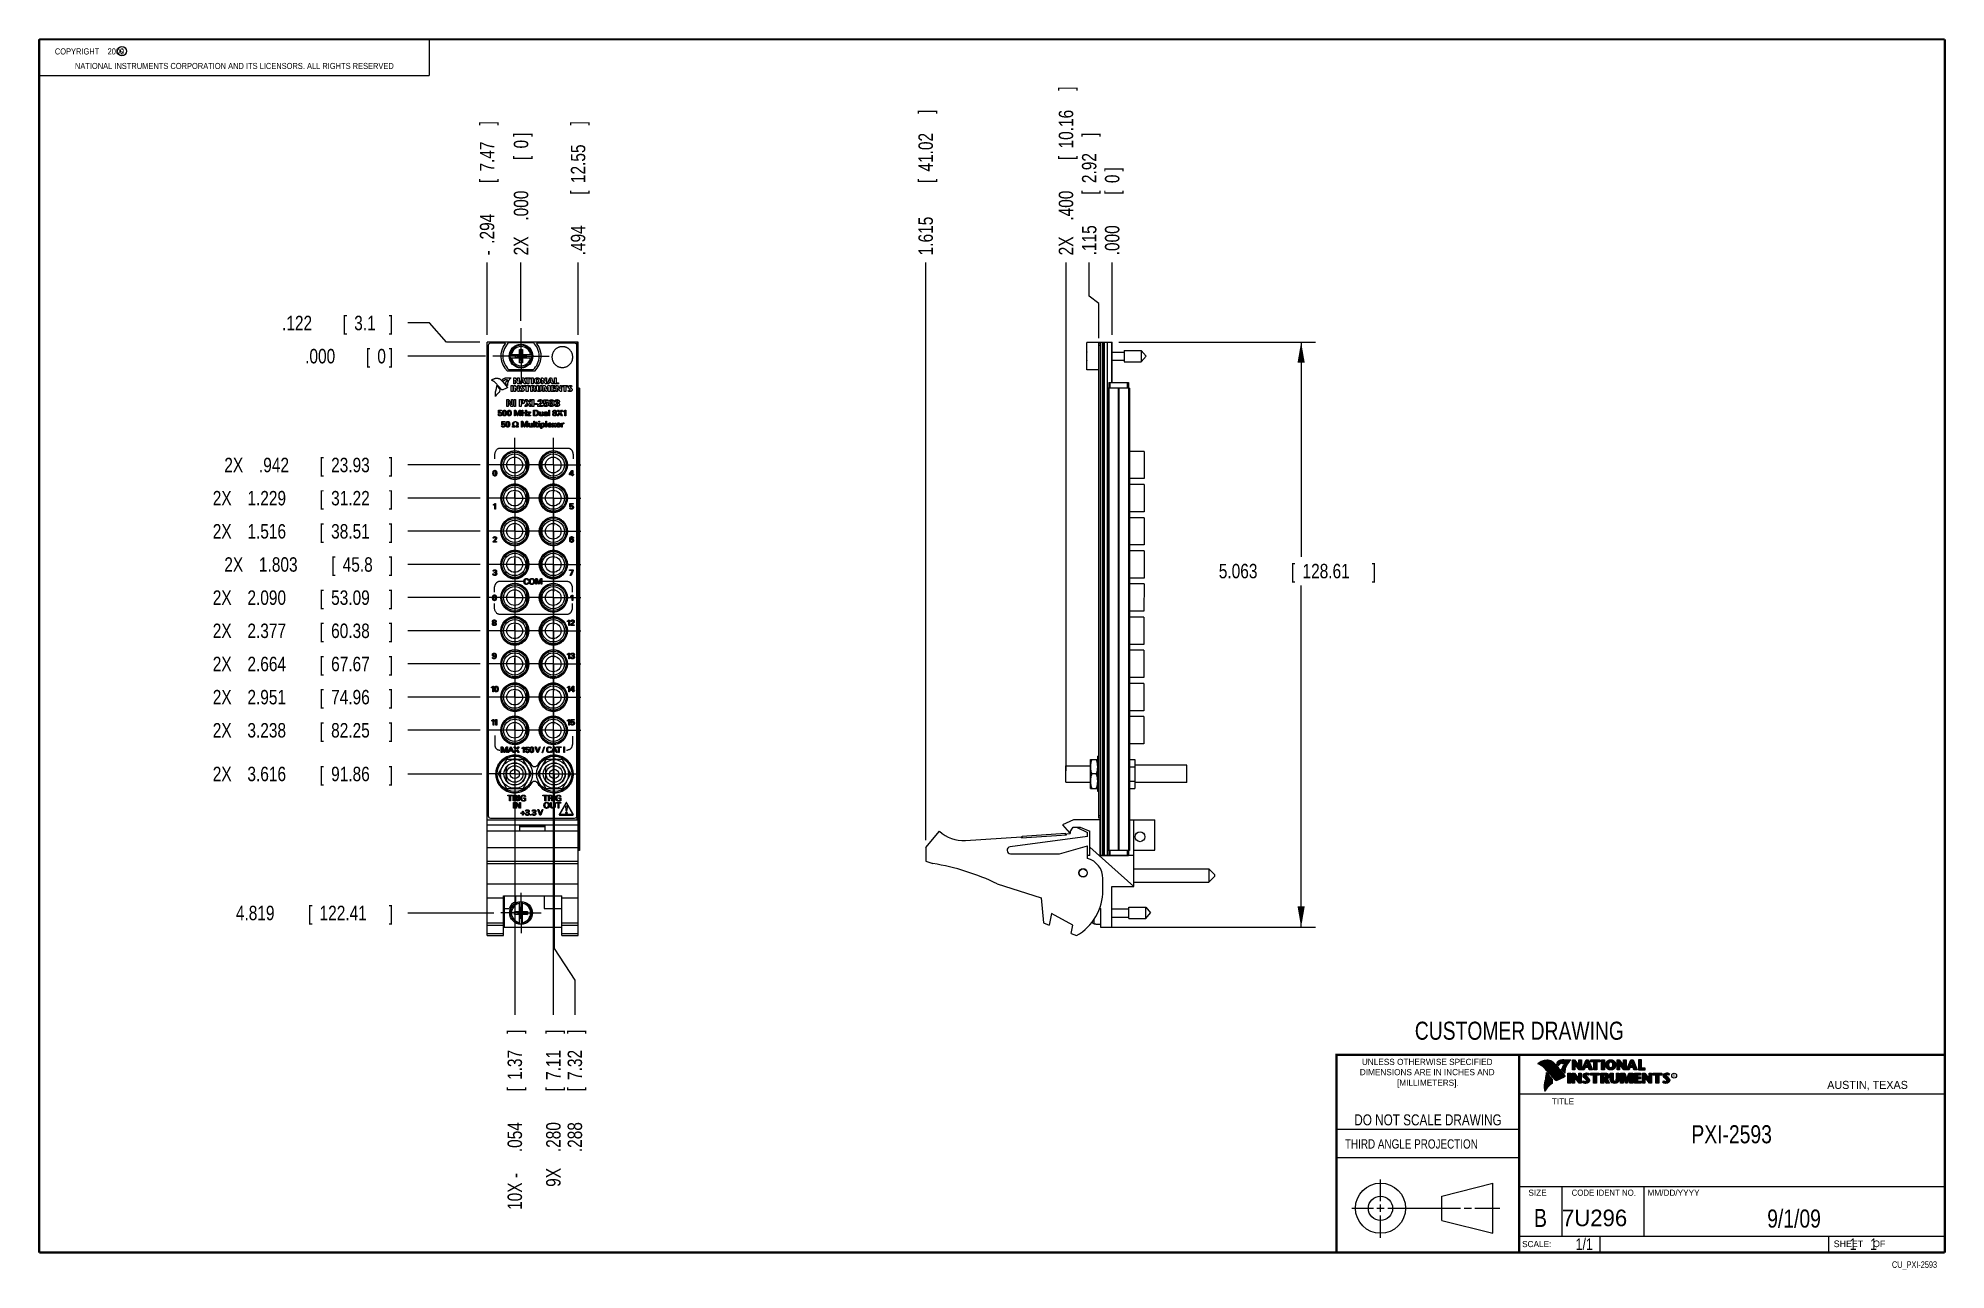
# Model space of a CAD drawing. Header units: inches. Extents: x 0.2 to 16.8, y 0.1 to 10.8.
import ezdxf
from ezdxf.enums import TextEntityAlignment as Align

# ---------------------------------------------------------------- set-up
doc = ezdxf.new("R2010")
doc.units = ezdxf.units.IN
doc.header["$LTSCALE"] = 0.935
doc.header["$MEASUREMENT"] = 0
doc.linetypes.add('CENTER', pattern=[0.6, 0.375, -0.075, 0.075, -0.075])
doc.layers.get('0').update_dxf_attribs({"linetype": 'CONTINUOUS'})
for name, color, linetype in [('ARTWORK', 7, 'CONTINUOUS'), ('DEFAULT_1', 7, 'CENTER'), ('DIMENSIONS', 7, 'CONTINUOUS')]:
    doc.layers.add(name, color=color, linetype=linetype)
doc.styles.get("Standard").update_dxf_attribs({"font": 'txt', "width": 0.8})
doc.dimstyles.new('DIMSTYLE_1', dxfattribs={"dimtxt": 0.125, "dimasz": 0.18, "dimexe": 0.18, "dimexo": 0.0625, "dimgap": 0.09, "dimtad": 0, "dimtih": 1, "dimtoh": 1, "dimdec": 3, "dimzin": 4, "dimdsep": 46, "dimtxsty": 'STANDARD', "dimblk": '_FILLED', "dimblk1": '_FILLED', "dimblk2": '_FILLED', "dimcen": 0.09, "dimadec": 0, "dimazin": 0, "dimtp": 0.001, "dimtm": 0.001, "dimtfac": 1, "dimtdec": 3, "dimtofl": 0, "dimtmove": 0, "dimatfit": 3, "dimldrblk": '_FILLED', "dimfxl": 1, "dimtolj": 1, "dimtzin": 4, "dimarcsym": 0})
doc.dimstyles.new('DIMSTYLE_2', dxfattribs={"dimtxt": 0.125, "dimasz": 0.18, "dimexe": 0.18, "dimexo": 0.0625, "dimgap": 0.09, "dimtad": 0, "dimtih": 1, "dimtoh": 1, "dimdec": 3, "dimzin": 4, "dimdsep": 46, "dimtxsty": 'STANDARD', "dimblk": '_FILLED', "dimblk1": '_FILLED', "dimblk2": '_FILLED', "dimcen": 0.09, "dimadec": 0, "dimazin": 0, "dimtp": 0.001, "dimtm": 0.001, "dimtfac": 1, "dimtdec": 3, "dimtofl": 0, "dimtmove": 0, "dimatfit": 3, "dimldrblk": '_FILLED', "dimfxl": 1, "dimtolj": 1, "dimtzin": 4, "dimarcsym": 0})

msp = doc.modelspace()

# ---------------------------------------------------------------- texts
at = {"color": 2, "linetype": 'CONTINUOUS', "width": 0.8}
for s, height, p in [('c', 0.053, (0.946, 10.6363)), ('NATIONAL INSTRUMENTS CORPORATION AND ITS LICENSORS. ALL RIGHTS RESERVED', 0.053, (0.5583, 10.5016)), ('THIRD ANGLE PROJECTION', 0.08, (11.5564, 1.1584))]:
    msp.add_text(s, height=height, dxfattribs=at).set_placement(p)
at = {"color": 7, "linetype": 'CONTINUOUS', "width": 0.8}
for s, height, p in [('CUSTOMER DRAWING', 0.15625, (13.0668, 2.1001)), ('DO NOT SCALE DRAWING', 0.095, (12.2754, 1.3592)), ('B', 0.1562, (13.2497, 0.4798))]:
    msp.add_text(s, height=height, dxfattribs=at).set_placement(p, align=Align.CENTER)
at = {"color": 2, "linetype": 'CONTINUOUS'}
for s, p in [('DIMENSIONS ARE IN INCHES AND', (12.2688, 1.7933)), ('UNLESS OTHERWISE SPECIFIED', (12.2688, 1.8819)), ('[MILLIMETERS].', (12.2746, 1.7015))]:
    msp.add_text(s, height=0.053254, dxfattribs=at).set_placement(p, align=Align.CENTER)
for s, height, p in [('R', 0.0217, (14.3971, 1.7782)), ('AUSTIN, TEXAS', 0.069617, (15.7327, 1.6745)), ('TITLE', 0.05325, (13.3474, 1.5397)), ('SIZE', 0.05325, (13.1451, 0.7494)), ('MM/DD/YYYY', 0.05325, (14.1765, 0.7494)), ('SCALE:', 0.05325, (13.0904, 0.3053)), ('SHEET    OF', 0.057262, (15.7892, 0.3052))]:
    msp.add_text(s, height=height, dxfattribs=at).set_placement(p)
at = {"color": 2, "linetype": 'CONTINUOUS', "width": 0.95}
msp.add_text('CODE IDENT NO.', height=0.053254, dxfattribs=at).set_placement((13.7978, 0.7494), align=Align.CENTER)
at = {"color": 7, "linetype": 'CONTINUOUS'}
msp.add_text('7U296', height=0.14316, dxfattribs=at).set_placement((13.4363, 0.4866))
at = {"color": 7, "linetype": 'CONTINUOUS', "width": 0.8}
msp.add_text('1/1', height=0.1, dxfattribs=at).set_placement((13.7025, 0.2805), align=Align.RIGHT)
at = {"color": 2, "linetype": 'CONTINUOUS', "width": 0.8}
msp.add_text('CU_PXI-2593', height=0.057262, dxfattribs=at).set_placement((16.6837, 0.1254), align=Align.RIGHT)
at = {"color": 2, "linetype": 'CONTINUOUS', "insert": (0.3125, 10.6805), "char_height": 0.053, "width": 0.8904, "attachment_point": 1}
msp.add_mtext('    COPYRIGHT    2009', dxfattribs=at)
at = {"color": 7, "linetype": 'CONTINUOUS'}
for s, insert, char_height, width, attachment_point in [('PXI-2593\\P ', (14.9051, 1.3603), 0.15625, 1, 2), ('9/1/09 ', (15.4455, 0.6307), 0.15625, 0.875, 2), ('    1    1', (15.8075, 0.3805), 0.1, 0.8, 1)]:
    msp.add_mtext(s, dxfattribs=dict(at, insert=insert, char_height=char_height, width=width, attachment_point=attachment_point))

# ---------------------------------------------------------------- blocks, each defined once
blk = doc.blocks.new('_FILLED')
at = {"color": 0, "linetype": 'BYBLOCK'}
blk.add_solid([(0, 0), (-1, 0.174), (-1, -0.174)], dxfattribs=at)
blk = doc.blocks.new('*D0')
at = {"layer": 'DIMENSIONS', "color": 2, "linetype": 'CONTINUOUS'}
for p, q in [((9.598, 8.139), (11.302, 8.139)), ((11.177, 8.139), (11.177, 6.281)), ((11.177, 3.075), (11.177, 6.031)), ((9.503, 3.075), (11.302, 3.075))]:
    blk.add_line(p, q, dxfattribs=at)
at = {"layer": 'DIMENSIONS', "color": 2, "linetype": 'CONTINUOUS', "xscale": 0.18, "yscale": 0.18, "zscale": 0.18}
for p, rotation in [((11.177, 8.139), 90), ((11.177, 3.075), 270)]:
    blk.add_blockref('_FILLED', p, dxfattribs=dict(at, rotation=rotation))
at = {"layer": 'DIMENSIONS', "color": 2, "linetype": 'CONTINUOUS', "width": 0.8}
for s, p in [('5.063', (10.464, 6.094)), ('[', (11.089, 6.094)), ('128.61', (11.189, 6.094)), (']', (11.789, 6.094))]:
    blk.add_text(s, height=0.125, dxfattribs=at).set_placement(p)
blk = doc.blocks.new('*D1')
at = {"layer": 'DIMENSIONS', "color": 2, "linetype": 'CONTINUOUS'}
for p, q in [((9.341, 8.535), (9.341, 8.826)), ((9.426, 8.473), (9.341, 8.535)), ((9.426, 8.171), (9.426, 8.473))]:
    blk.add_line(p, q, dxfattribs=at)
at = {"layer": 'DIMENSIONS', "color": 2, "linetype": 'CONTINUOUS', "width": 0.8}
for s, p in [(']', (9.404, 9.914)), ('2.92', (9.404, 9.514)), ('[', (9.404, 9.414)), ('.115', (9.404, 8.889))]:
    blk.add_text(s, height=0.125, rotation=90, dxfattribs=at).set_placement(p)
blk = doc.blocks.new('*D2')
at = {"layer": 'DIMENSIONS', "color": 2, "linetype": 'CONTINUOUS'}
blk.add_line((9.141, 4.427), (9.141, 8.826), dxfattribs=at)
at = {"layer": 'DIMENSIONS', "color": 2, "linetype": 'CONTINUOUS', "width": 0.8}
for s, p in [(']', (9.203, 10.314)), ('10.16', (9.203, 9.814)), ('[', (9.203, 9.714)), ('.400', (9.203, 9.189)), ('2X ', (9.203, 8.889))]:
    blk.add_text(s, height=0.125, rotation=90, dxfattribs=at).set_placement(p)
blk = doc.blocks.new('*D3')
at = {"layer": 'DIMENSIONS', "color": 2, "linetype": 'CONTINUOUS'}
blk.add_line((7.926, 3.827), (7.926, 8.826), dxfattribs=at)
at = {"layer": 'DIMENSIONS', "color": 2, "linetype": 'CONTINUOUS', "width": 0.8}
for s, p in [(']', (7.988, 10.114)), ('41.02', (7.988, 9.614)), ('[', (7.988, 9.514)), ('1.615', (7.988, 8.889))]:
    blk.add_text(s, height=0.125, rotation=90, dxfattribs=at).set_placement(p)
blk = doc.blocks.new('*D4')
at = {"layer": 'DIMENSIONS', "color": 2, "linetype": 'CONTINUOUS'}
blk.add_line((9.541, 8.201), (9.541, 8.826), dxfattribs=at)
at = {"layer": 'DIMENSIONS', "color": 2, "linetype": 'CONTINUOUS', "width": 0.8}
for s, p in [(']', (9.603, 9.614)), ('0', (9.603, 9.514)), ('[', (9.603, 9.414)), ('.000', (9.603, 8.889))]:
    blk.add_text(s, height=0.125, rotation=90, dxfattribs=at).set_placement(p)
blk = doc.blocks.new('*D5')
at = {"layer": 'DIMENSIONS', "color": 2, "linetype": 'CONTINUOUS'}
for p, q in [((3.628, 8.304), (3.44, 8.304)), ((3.776, 8.139), (3.628, 8.304)), ((4.065, 8.139), (3.776, 8.139))]:
    blk.add_line(p, q, dxfattribs=at)
at = {"layer": 'DIMENSIONS', "color": 2, "linetype": 'CONTINUOUS', "width": 0.8}
for s, p in [('.122', (2.352, 8.241)), ('[', (2.877, 8.241)), ('3.1', (2.977, 8.241)), (']', (3.277, 8.241))]:
    blk.add_text(s, height=0.125, dxfattribs=at).set_placement(p)
blk = doc.blocks.new('*D6')
at = {"layer": 'DIMENSIONS', "color": 2, "linetype": 'CONTINUOUS'}
blk.add_line((4.068, 7.075), (3.44, 7.075), dxfattribs=at)
at = {"layer": 'DIMENSIONS', "color": 2, "linetype": 'CONTINUOUS', "width": 0.8}
for s, p in [('2X ', (1.852, 7.012)), ('.942', (2.152, 7.012)), ('[', (2.677, 7.012)), ('23.93', (2.777, 7.012)), (']', (3.277, 7.012))]:
    blk.add_text(s, height=0.125, dxfattribs=at).set_placement(p)
blk = doc.blocks.new('*D7')
at = {"layer": 'DIMENSIONS', "color": 2, "linetype": 'CONTINUOUS'}
blk.add_line((4.068, 6.788), (3.44, 6.788), dxfattribs=at)
at = {"layer": 'DIMENSIONS', "color": 2, "linetype": 'CONTINUOUS', "width": 0.8}
for s, p in [('2X ', (1.752, 6.725)), ('1.229', (2.052, 6.725)), ('[', (2.677, 6.725)), ('31.22', (2.777, 6.725)), (']', (3.277, 6.725))]:
    blk.add_text(s, height=0.125, dxfattribs=at).set_placement(p)
blk = doc.blocks.new('*D8')
at = {"layer": 'DIMENSIONS', "color": 2, "linetype": 'CONTINUOUS'}
blk.add_line((4.068, 6.501), (3.44, 6.501), dxfattribs=at)
at = {"layer": 'DIMENSIONS', "color": 2, "linetype": 'CONTINUOUS', "width": 0.8}
for s, p in [('2X ', (1.752, 6.438)), ('1.516', (2.052, 6.438)), ('[', (2.677, 6.438)), ('38.51', (2.777, 6.438)), (']', (3.277, 6.438))]:
    blk.add_text(s, height=0.125, dxfattribs=at).set_placement(p)
blk = doc.blocks.new('*D9')
at = {"layer": 'DIMENSIONS', "color": 2, "linetype": 'CONTINUOUS'}
blk.add_line((4.068, 6.214), (3.44, 6.214), dxfattribs=at)
at = {"layer": 'DIMENSIONS', "color": 2, "linetype": 'CONTINUOUS', "width": 0.8}
for s, p in [('2X ', (1.852, 6.151)), ('1.803', (2.152, 6.151)), ('[', (2.777, 6.151)), ('45.8', (2.877, 6.151)), (']', (3.277, 6.151))]:
    blk.add_text(s, height=0.125, dxfattribs=at).set_placement(p)
blk = doc.blocks.new('*D10')
at = {"layer": 'DIMENSIONS', "color": 2, "linetype": 'CONTINUOUS'}
blk.add_line((4.068, 5.927), (3.44, 5.927), dxfattribs=at)
at = {"layer": 'DIMENSIONS', "color": 2, "linetype": 'CONTINUOUS', "width": 0.8}
for s, p in [('2X ', (1.752, 5.864)), ('2.090', (2.052, 5.864)), ('[', (2.677, 5.864)), ('53.09', (2.777, 5.864)), (']', (3.277, 5.864))]:
    blk.add_text(s, height=0.125, dxfattribs=at).set_placement(p)
blk = doc.blocks.new('*D11')
at = {"layer": 'DIMENSIONS', "color": 2, "linetype": 'CONTINUOUS'}
blk.add_line((4.068, 5.64), (3.44, 5.64), dxfattribs=at)
at = {"layer": 'DIMENSIONS', "color": 2, "linetype": 'CONTINUOUS', "width": 0.8}
for s, p in [('2X ', (1.752, 5.577)), ('2.377', (2.052, 5.577)), ('[', (2.677, 5.577)), ('60.38', (2.777, 5.577)), (']', (3.277, 5.577))]:
    blk.add_text(s, height=0.125, dxfattribs=at).set_placement(p)
blk = doc.blocks.new('*D12')
at = {"layer": 'DIMENSIONS', "color": 2, "linetype": 'CONTINUOUS'}
blk.add_line((4.068, 5.353), (3.44, 5.353), dxfattribs=at)
at = {"layer": 'DIMENSIONS', "color": 2, "linetype": 'CONTINUOUS', "width": 0.8}
for s, p in [('2X ', (1.752, 5.29)), ('2.664', (2.052, 5.29)), ('[', (2.677, 5.29)), ('67.67', (2.777, 5.29)), (']', (3.277, 5.29))]:
    blk.add_text(s, height=0.125, dxfattribs=at).set_placement(p)
blk = doc.blocks.new('*D13')
at = {"layer": 'DIMENSIONS', "color": 2, "linetype": 'CONTINUOUS'}
blk.add_line((4.068, 5.066), (3.44, 5.066), dxfattribs=at)
at = {"layer": 'DIMENSIONS', "color": 2, "linetype": 'CONTINUOUS', "width": 0.8}
for s, p in [('2X ', (1.752, 5.003)), ('2.951', (2.052, 5.003)), ('[', (2.677, 5.003)), ('74.96', (2.777, 5.003)), (']', (3.277, 5.003))]:
    blk.add_text(s, height=0.125, dxfattribs=at).set_placement(p)
blk = doc.blocks.new('*D14')
at = {"layer": 'DIMENSIONS', "color": 2, "linetype": 'CONTINUOUS'}
blk.add_line((4.068, 4.779), (3.44, 4.779), dxfattribs=at)
at = {"layer": 'DIMENSIONS', "color": 2, "linetype": 'CONTINUOUS', "width": 0.8}
for s, p in [('2X ', (1.752, 4.716)), ('3.238', (2.052, 4.716)), ('[', (2.677, 4.716)), ('82.25', (2.777, 4.716)), (']', (3.277, 4.716))]:
    blk.add_text(s, height=0.125, dxfattribs=at).set_placement(p)
blk = doc.blocks.new('*D15')
at = {"layer": 'DIMENSIONS', "color": 2, "linetype": 'CONTINUOUS'}
blk.add_line((4.083, 4.4), (3.44, 4.4), dxfattribs=at)
at = {"layer": 'DIMENSIONS', "color": 2, "linetype": 'CONTINUOUS', "width": 0.8}
for s, p in [('2X ', (1.752, 4.338)), ('3.616', (2.052, 4.338)), ('[', (2.677, 4.338)), ('91.86', (2.777, 4.338)), (']', (3.277, 4.338))]:
    blk.add_text(s, height=0.125, dxfattribs=at).set_placement(p)
blk = doc.blocks.new('*D16')
at = {"layer": 'DIMENSIONS', "color": 2, "linetype": 'CONTINUOUS'}
blk.add_line((4.185, 3.197), (3.44, 3.197), dxfattribs=at)
at = {"layer": 'DIMENSIONS', "color": 2, "linetype": 'CONTINUOUS', "width": 0.8}
for s, p in [('4.819', (1.952, 3.135)), ('[', (2.577, 3.135)), ('122.41', (2.677, 3.135)), (']', (3.277, 3.135))]:
    blk.add_text(s, height=0.125, dxfattribs=at).set_placement(p)
blk = doc.blocks.new('*D17')
at = {"layer": 'DIMENSIONS', "color": 2, "linetype": 'CONTINUOUS'}
blk.add_line((4.115, 8.017), (3.44, 8.017), dxfattribs=at)
at = {"layer": 'DIMENSIONS', "color": 2, "linetype": 'CONTINUOUS', "width": 0.8}
for s, p in [('.000', (2.552, 7.954)), ('[', (3.077, 7.954)), ('0', (3.177, 7.954)), (']', (3.277, 7.954))]:
    blk.add_text(s, height=0.125, dxfattribs=at).set_placement(p)
blk = doc.blocks.new('*D18')
at = {"layer": 'DIMENSIONS', "color": 2, "linetype": 'CONTINUOUS'}
blk.add_line((4.127, 8.201), (4.127, 8.826), dxfattribs=at)
at = {"layer": 'DIMENSIONS', "color": 2, "linetype": 'CONTINUOUS', "width": 0.8}
for s, p in [(']', (4.19, 10.014)), ('7.47', (4.19, 9.614)), ('[', (4.19, 9.514)), ('.294', (4.19, 8.989)), ('-', (4.19, 8.889))]:
    blk.add_text(s, height=0.125, rotation=90, dxfattribs=at).set_placement(p)
blk = doc.blocks.new('*D19')
at = {"layer": 'DIMENSIONS', "color": 2, "linetype": 'CONTINUOUS'}
blk.add_line((4.915, 8.201), (4.915, 8.826), dxfattribs=at)
at = {"layer": 'DIMENSIONS', "color": 2, "linetype": 'CONTINUOUS', "width": 0.8}
for s, p in [(']', (4.978, 10.014)), ('12.55', (4.978, 9.514)), ('[', (4.978, 9.414)), ('.494', (4.978, 8.889))]:
    blk.add_text(s, height=0.125, rotation=90, dxfattribs=at).set_placement(p)
blk = doc.blocks.new('*D20')
at = {"layer": 'DIMENSIONS', "color": 2, "linetype": 'CONTINUOUS'}
blk.add_line((4.421, 8.323), (4.421, 8.826), dxfattribs=at)
at = {"layer": 'DIMENSIONS', "color": 2, "linetype": 'CONTINUOUS', "width": 0.8}
for s, p in [(']', (4.484, 9.914)), ('[', (4.484, 9.714)), ('0', (4.484, 9.814)), ('.000', (4.484, 9.189)), ('2X ', (4.484, 8.889))]:
    blk.add_text(s, height=0.125, rotation=90, dxfattribs=at).set_placement(p)
blk = doc.blocks.new('*D21')
at = {"layer": 'DIMENSIONS', "color": 2, "linetype": 'CONTINUOUS'}
blk.add_line((4.367, 7.012), (4.367, 2.315), dxfattribs=at)
at = {"layer": 'DIMENSIONS', "color": 2, "linetype": 'CONTINUOUS', "width": 0.8}
for s, p in [(']', (4.43, 2.152)), ('1.37', (4.43, 1.752)), ('[', (4.43, 1.652)), ('.054', (4.43, 1.127)), ('10X -', (4.43, 0.627))]:
    blk.add_text(s, height=0.125, rotation=90, dxfattribs=at).set_placement(p)
blk = doc.blocks.new('*D22')
at = {"layer": 'DIMENSIONS', "color": 2, "linetype": 'CONTINUOUS'}
blk.add_line((4.701, 7.012), (4.701, 2.315), dxfattribs=at)
at = {"layer": 'DIMENSIONS', "color": 2, "linetype": 'CONTINUOUS', "width": 0.8}
for s, p in [(']', (4.764, 2.152)), ('7.11', (4.764, 1.752)), ('[', (4.764, 1.652)), ('.280', (4.764, 1.127)), ('9X ', (4.764, 0.827))]:
    blk.add_text(s, height=0.125, rotation=90, dxfattribs=at).set_placement(p)
blk = doc.blocks.new('*D23')
at = {"layer": 'DIMENSIONS', "color": 2, "linetype": 'CONTINUOUS'}
for p, q in [((4.709, 4.338), (4.709, 2.89)), ((4.709, 2.89), (4.887, 2.617)), ((4.887, 2.617), (4.887, 2.315))]:
    blk.add_line(p, q, dxfattribs=at)
at = {"layer": 'DIMENSIONS', "color": 2, "linetype": 'CONTINUOUS', "width": 0.8}
for s, p in [(']', (4.95, 2.152)), ('7.32', (4.95, 1.752)), ('[', (4.95, 1.652)), ('.288', (4.95, 1.127))]:
    blk.add_text(s, height=0.125, rotation=90, dxfattribs=at).set_placement(p)

# ---------------------------------------------------------------- dimensions: what is measured, and where the dimension line sits
at = {"layer": 'DIMENSIONS', "color": 2, "linetype": 'CONTINUOUS'}
for feature_location, offset, dtype, origin, text, picture, middle in [((9.1408, 4.4273), (0, 4.3989), 1, (9.5408, 8.1386), '2X <>', '*D2', (9.1408, 9.6511)), ((4.1275, 8.2011), (0, 0.625), 1, (4.4215, 8.2601), '-<>', '*D18', (4.1275, 9.5011)), ((4.4214659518, 8.3226411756), (0, 0.5035), 1, (4.4214659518, 8.2601411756), '2X <>', '*D20', (4.4214659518, 9.4511411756)), ((4.0685, 6.7875), (-0.6285, 0), 0, (4.178, 8.0166), '2X <>', '*D7', (2.565, 6.7875)), ((4.0685, 6.5005), (-0.6285, 0), 0, (4.178, 8.0166), '2X <>', '*D8', (2.565, 6.5005)), ((4.0685, 5.9265), (-0.6285, 0), 0, (4.178, 8.0166), '2X <>', '*D10', (2.565, 5.9265)), ((4.0685, 5.6395), (-0.6285, 0), 0, (4.178, 8.0166), '2X <>', '*D11', (2.565, 5.6395)), ((4.0685, 5.3525), (-0.6285, 0), 0, (4.178, 8.0166), '2X <>', '*D12', (2.565, 5.3525)), ((4.0685, 5.0655), (-0.6285, 0), 0, (4.178, 8.0166), '2X <>', '*D13', (2.565, 5.0655)), ((4.0685, 4.7785), (-0.6285, 0), 0, (4.178, 8.0166), '2X <>', '*D14', (2.565, 4.7785)), ((4.0835, 4.4003), (-0.6435, 0), 0, (4.178, 8.0166), '2X <>', '*D15', (2.565, 4.4003)), ((4.0685, 7.0745), (-0.6285, 0), 0, (4.178, 8.0166), '2X <>', '*D6', (2.615, 7.0745)), ((4.0685, 6.2135), (-0.6285, 0), 0, (4.178, 8.0166), '2X <>', '*D9', (2.615, 6.2135)), ((4.3675, 7.012), (0, -4.6971), 1, (4.4215, 8.0166), '10X -<>', '*D21', (4.3675, 1.4399)), ((4.7015, 7.012), (0, -4.6971), 1, (4.4215, 8.0166), '9X <>', '*D22', (4.7015, 1.5399))]:
    dim = msp.add_ordinate_dim(feature_location=feature_location, offset=offset, dtype=dtype, origin=origin, text=text, dimstyle='DIMSTYLE_2', dxfattribs=at)
    dim.commit()
    dim.dimension.update_dxf_attribs({"geometry": picture, "text_midpoint": middle})
for feature_location, offset, dtype, origin, picture, middle in [((7.9258, 3.8269), (0, 4.9993), 1, (9.5408, 8.1386), '*D3', (7.9258, 9.5511)), ((4.9155, 8.2011), (0, 0.625), 1, (4.4215, 8.2601), '*D19', (4.9155, 9.5011)), ((9.4258496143, 8.1711411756), (-0.0846738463, 0.655), 0, (9.5408496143, 8.1386411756), '*D1', (9.341175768, 9.4511411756)), ((9.5408496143, 8.2011411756), (0, 0.625), 1, (9.5408496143, 8.1386411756), '*D4', (9.5408496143, 9.3011411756)), ((4.065, 8.1386), (-0.625, 0.1652), 0, (4.178, 8.0166), '*D5', (2.865, 8.3038)), ((4.185, 3.1974), (-0.745, 0), 0, (4.178, 8.0166), '*D16', (2.665, 3.1974)), ((4.1154659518, 8.0166411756), (-0.6755, 0), 0, (4.1779659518, 8.0166411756), '*D17', (2.9649659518, 8.0166411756)), ((4.7095, 4.3378), (0.1778, -2.0229), 0, (4.4215, 8.0166), '*D23', (4.8873, 1.6899))]:
    dim = msp.add_ordinate_dim(feature_location=feature_location, offset=offset, dtype=dtype, origin=origin, dimstyle='DIMSTYLE_2', dxfattribs=at)
    dim.commit()
    dim.dimension.update_dxf_attribs({"geometry": picture, "text_midpoint": middle})
dim = msp.add_linear_dim(base=(11.1768, 8.1386), p1=(9.5033, 3.0754), p2=(9.5983, 8.1386), angle=90, dimstyle='DIMSTYLE_1', dxfattribs=at)
dim.commit()
dim.dimension.update_dxf_attribs({"geometry": '*D0', "text_midpoint": (11.1768, 6.1562), "dimtype": 160})

# ---------------------------------------------------------------- linework, layer by layer
at = {"color": 2, "linetype": 'CONTINUOUS'}
for p, q in [((0.25, 10.7586), (3.625, 10.7586)), ((0.25, 10.7586), (0.25, 10.4456)), ((3.625, 10.7586), (3.625, 10.4456)), ((0.25, 10.4456), (3.625, 10.4456)), ((13.0652, 1.9695), (16.745, 1.9695)), ((13.0652, 1.9695), (13.0652, 0.2605)), ((13.2311, 1.8934), (13.2311, 1.8949)), ((13.2347, 1.8921), (13.2347, 1.8972)), ((13.2382, 1.8907), (13.2382, 1.8994)), ((13.2418, 1.8892), (13.2418, 1.9015)), ((13.2453, 1.8876), (13.2453, 1.9035)), ((13.2489, 1.8858), (13.2489, 1.9054)), ((13.2524, 1.8839), (13.2524, 1.9069)), ((13.256, 1.8818), (13.256, 1.9084)), ((13.2596, 1.8796), (13.2596, 1.9098)), ((13.2631, 1.8772), (13.2631, 1.9111)), ((13.2667, 1.8747), (13.2667, 1.9124)), ((13.2702, 1.872), (13.2702, 1.9135)), ((13.2738, 1.869), (13.2738, 1.9146)), ((13.2773, 1.8658), (13.2773, 1.9155)), ((13.2809, 1.8624), (13.2809, 1.9164)), ((13.2844, 1.8587), (13.2844, 1.9173)), ((13.288, 1.8549), (13.288, 1.9181)), ((13.2915, 1.851), (13.2915, 1.9188)), ((13.2951, 1.8471), (13.2951, 1.9194)), ((13.2987, 1.8431), (13.2987, 1.9198)), ((13.3022, 1.8391), (13.3022, 1.92)), ((13.3058, 1.8351), (13.3058, 1.9201)), ((13.3093, 1.8311), (13.3093, 1.9201)), ((13.3129, 1.827), (13.3129, 1.9199)), ((13.3164, 1.8229), (13.3164, 1.9196)), ((13.32, 1.8188), (13.32, 1.9192)), ((13.3235, 1.8146), (13.3235, 1.9186)), ((13.3271, 1.8104), (13.3271, 1.9179)), ((13.3306, 1.8062), (13.3306, 1.9172)), ((13.3342, 1.802), (13.3342, 1.9163)), ((13.3378, 1.7978), (13.3378, 1.9151)), ((13.3413, 1.7937), (13.3413, 1.9138)), ((13.3449, 1.7897), (13.3449, 1.9122)), ((13.3484, 1.7856), (13.3484, 1.9103)), ((13.352, 1.7817), (13.352, 1.9081)), ((13.3555, 1.7778), (13.3555, 1.9055)), ((13.3591, 1.7739), (13.3591, 1.9026)), ((13.3626, 1.7701), (13.3626, 1.8991)), ((13.3662, 1.7663), (13.3662, 1.8952)), ((13.3697, 1.7625), (13.3697, 1.8915)), ((13.3733, 1.7588), (13.3733, 1.8878)), ((13.3769, 1.7556), (13.3769, 1.8841)), ((13.3804, 1.7529), (13.3804, 1.8803)), ((13.384, 1.7512), (13.384, 1.8766)), ((13.3875, 1.7509), (13.3875, 1.8728)), ((13.4022, 1.878), (13.3901, 1.8922)), ((13.3911, 1.7518), (13.3911, 1.8691)), ((13.4029, 1.881), (13.3927, 1.893)), ((13.3946, 1.8908), (13.3946, 1.8999)), ((13.3946, 1.7533), (13.3946, 1.8653)), ((13.3982, 1.8866), (13.3982, 1.9062)), ((13.3982, 1.7548), (13.3982, 1.8615)), ((13.4017, 1.8824), (13.4017, 1.9101)), ((13.4017, 1.7563), (13.4017, 1.8574)), ((13.4053, 1.8823), (13.4053, 1.9129)), ((13.4053, 1.7578), (13.4053, 1.8531)), ((13.4088, 1.8844), (13.4088, 1.915)), ((13.4088, 1.7593), (13.4088, 1.8488)), ((13.4124, 1.887), (13.4124, 1.9167)), ((13.4124, 1.7609), (13.4124, 1.8445)), ((13.4159, 1.89), (13.4159, 1.9182)), ((13.4159, 1.7625), (13.4159, 1.8402)), ((13.4195, 1.8937), (13.4195, 1.9193)), ((13.4195, 1.7641), (13.4195, 1.8359)), ((13.4231, 1.8964), (13.4231, 1.9203)), ((13.4231, 1.7657), (13.4231, 1.8316)), ((13.4266, 1.8982), (13.4266, 1.9209)), ((13.4266, 1.7674), (13.4266, 1.8273)), ((13.4302, 1.8995), (13.4302, 1.9214)), ((13.4302, 1.7691), (13.4302, 1.823)), ((13.4414, 1.8328), (13.4319, 1.8437)), ((13.4337, 1.8997), (13.4337, 1.922)), ((13.4337, 1.7708), (13.4337, 1.8187)), ((13.4433, 1.8344), (13.4349, 1.844)), ((13.4373, 1.8991), (13.4373, 1.9224)), ((13.4373, 1.8413), (13.4373, 1.8491)), ((13.4408, 1.898), (13.4408, 1.9228)), ((13.4408, 1.8372), (13.4408, 1.8572)), ((13.4444, 1.8972), (13.4444, 1.9231)), ((13.4444, 1.8331), (13.4444, 1.8665)), ((13.4479, 1.8969), (13.4479, 1.9234)), ((13.4479, 1.8288), (13.4479, 1.873)), ((13.4515, 1.8966), (13.4515, 1.9236)), ((13.4515, 1.8247), (13.4515, 1.8764)), ((13.4529, 1.9261), (13.5132, 1.9271)), ((13.453, 1.9236), (13.5067, 1.9245)), ((13.455, 1.8965), (13.455, 1.9237)), ((13.455, 1.8207), (13.455, 1.878)), ((13.4586, 1.8964), (13.4586, 1.9237)), ((13.4586, 1.8303), (13.4586, 1.879)), ((13.4622, 1.8957), (13.4622, 1.9238)), ((13.4622, 1.8535), (13.4622, 1.8795)), ((13.4657, 1.8935), (13.4657, 1.9238)), ((13.4657, 1.8636), (13.4657, 1.8798)), ((13.4693, 1.872), (13.4693, 1.9239)), ((13.4728, 1.8794), (13.4728, 1.9239)), ((13.4764, 1.8859), (13.4764, 1.924)), ((13.4799, 1.8919), (13.4799, 1.924)), ((13.4835, 1.8973), (13.4835, 1.9241)), ((13.487, 1.9023), (13.487, 1.9242)), ((13.4906, 1.9069), (13.4906, 1.9242)), ((13.4941, 1.9112), (13.4941, 1.9243)), ((13.4977, 1.9153), (13.4977, 1.9243)), ((13.5013, 1.9191), (13.5013, 1.9244)), ((13.5261, 1.9263), (13.5451, 1.9263)), ((13.5261, 1.839), (13.5261, 1.9263)), ((13.5466, 1.839), (13.5261, 1.839)), ((13.5286, 1.9237), (13.5439, 1.9237)), ((13.5286, 1.8415), (13.5286, 1.9237)), ((13.5441, 1.8415), (13.5286, 1.8415)), ((13.5332, 1.8415), (13.5332, 1.9237)), ((13.5367, 1.8415), (13.5367, 1.9237)), ((13.5402, 1.8415), (13.5402, 1.9237)), ((13.5441, 1.8976), (13.5437, 1.9237)), ((13.5439, 1.9237), (13.5854, 1.869)), ((13.5873, 1.8415), (13.5441, 1.8976)), ((13.5441, 1.8976), (13.5441, 1.8415)), ((13.5451, 1.9263), (13.5829, 1.8765)), ((13.586, 1.839), (13.5466, 1.8902)), ((13.5466, 1.8902), (13.5466, 1.839)), ((13.5471, 1.8936), (13.5471, 1.9194)), ((13.5506, 1.8891), (13.5506, 1.9149)), ((13.5541, 1.8846), (13.5541, 1.9103)), ((13.5576, 1.8801), (13.5576, 1.9057)), ((13.561, 1.8756), (13.561, 1.9011)), ((13.5645, 1.8711), (13.5645, 1.8965)), ((13.568, 1.8665), (13.568, 1.8919)), ((13.5715, 1.862), (13.5715, 1.8874)), ((13.575, 1.8575), (13.575, 1.8828)), ((13.5784, 1.853), (13.5784, 1.8782)), ((13.5819, 1.8485), (13.5819, 1.8736)), ((13.5829, 1.9263), (13.6036, 1.9263)), ((13.5829, 1.8765), (13.5829, 1.9263)), ((13.5854, 1.9237), (13.6011, 1.9237)), ((13.5854, 1.869), (13.5854, 1.9237)), ((13.5854, 1.844), (13.5854, 1.869)), ((13.6036, 1.839), (13.586, 1.839)), ((13.6011, 1.8415), (13.5873, 1.8415)), ((13.5889, 1.8415), (13.5889, 1.9237)), ((13.5923, 1.8415), (13.5923, 1.9237)), ((13.5958, 1.8415), (13.5958, 1.9237)), ((13.5993, 1.8415), (13.5993, 1.9237)), ((13.6011, 1.9237), (13.6011, 1.8415)), ((13.6036, 1.9263), (13.6036, 1.839)), ((13.6088, 1.839), (13.6444, 1.9262)), ((13.6294, 1.839), (13.6088, 1.839)), ((13.6125, 1.8415), (13.6461, 1.9237)), ((13.6277, 1.8415), (13.6125, 1.8415)), ((13.6167, 1.8415), (13.6167, 1.8516)), ((13.6201, 1.8415), (13.6201, 1.8601)), ((13.6236, 1.8415), (13.6236, 1.8686)), ((13.6271, 1.8415), (13.6271, 1.8771)), ((13.6361, 1.8623), (13.6277, 1.8415)), ((13.6378, 1.8598), (13.6294, 1.839)), ((13.6306, 1.8486), (13.6306, 1.8857)), ((13.634, 1.8573), (13.634, 1.8942)), ((13.6665, 1.8623), (13.6361, 1.8623)), ((13.6375, 1.8623), (13.6375, 1.9027)), ((13.6647, 1.8598), (13.6378, 1.8598)), ((13.6388, 1.8711), (13.65, 1.9073)), ((13.6639, 1.8711), (13.6388, 1.8711)), ((13.641, 1.8781), (13.641, 1.9112)), ((13.641, 1.8623), (13.641, 1.8711)), ((13.6423, 1.8736), (13.6519, 1.9048)), ((13.6606, 1.8736), (13.6423, 1.8736)), ((13.6444, 1.9262), (13.6664, 1.9262)), ((13.6445, 1.8893), (13.6445, 1.9197)), ((13.6445, 1.8623), (13.6445, 1.8711)), ((13.6461, 1.9237), (13.6647, 1.9237)), ((13.6479, 1.9006), (13.6479, 1.9237)), ((13.6479, 1.8623), (13.6479, 1.8711)), ((13.65, 1.9073), (13.6541, 1.9073)), ((13.6514, 1.9073), (13.6514, 1.9237)), ((13.6514, 1.8623), (13.6514, 1.8711)), ((13.6519, 1.9048), (13.6521, 1.9048)), ((13.6521, 1.9048), (13.6606, 1.8736)), ((13.6541, 1.9073), (13.6639, 1.8711)), ((13.6549, 1.9043), (13.6549, 1.9237)), ((13.6549, 1.8623), (13.6549, 1.8711)), ((13.6584, 1.8915), (13.6584, 1.9237)), ((13.6584, 1.8623), (13.6584, 1.8711)), ((13.6618, 1.8787), (13.6618, 1.9237)), ((13.6618, 1.8623), (13.6618, 1.8711)), ((13.6647, 1.9237), (13.6959, 1.8415)), ((13.6717, 1.839), (13.6647, 1.8598)), ((13.6653, 1.8623), (13.6653, 1.922)), ((13.6664, 1.9262), (13.6995, 1.839)), ((13.6735, 1.8415), (13.6665, 1.8623)), ((13.6688, 1.8555), (13.6688, 1.9128)), ((13.6995, 1.839), (13.6717, 1.839)), ((13.6723, 1.8452), (13.6723, 1.9037)), ((13.6959, 1.8415), (13.6735, 1.8415)), ((13.6757, 1.8415), (13.6757, 1.8945)), ((13.6792, 1.8415), (13.6792, 1.8854)), ((13.6827, 1.8415), (13.6827, 1.8762)), ((13.6862, 1.8415), (13.6862, 1.8671)), ((13.6866, 1.9262), (13.7634, 1.9262)), ((13.6866, 1.9099), (13.6866, 1.9262)), ((13.7118, 1.9099), (13.6866, 1.9099)), ((13.6891, 1.9237), (13.7609, 1.9237)), ((13.6891, 1.9125), (13.6891, 1.9237)), ((13.7143, 1.9125), (13.6891, 1.9125)), ((13.6896, 1.8415), (13.6896, 1.8579)), ((13.6931, 1.9125), (13.6931, 1.9237)), ((13.6931, 1.8415), (13.6931, 1.8488)), ((13.6966, 1.9125), (13.6966, 1.9237)), ((13.7001, 1.9125), (13.7001, 1.9237)), ((13.7035, 1.9125), (13.7035, 1.9237)), ((13.707, 1.9125), (13.707, 1.9237)), ((13.7105, 1.9125), (13.7105, 1.9237)), ((13.7118, 1.839), (13.7118, 1.9099)), ((13.7382, 1.839), (13.7118, 1.839)), ((13.7143, 1.9125), (13.714, 1.9237)), ((13.7143, 1.8415), (13.7143, 1.9125)), ((13.7357, 1.8415), (13.7143, 1.8415)), ((13.7174, 1.8415), (13.7174, 1.9237)), ((13.7209, 1.8415), (13.7209, 1.9237)), ((13.7244, 1.8415), (13.7244, 1.9237)), ((13.7279, 1.8415), (13.7279, 1.9237)), ((13.7313, 1.8415), (13.7313, 1.9237)), ((13.7357, 1.9125), (13.7348, 1.9237)), ((13.7609, 1.9125), (13.7357, 1.9125)), ((13.7357, 1.9125), (13.7357, 1.8415)), ((13.7634, 1.9099), (13.7382, 1.9099)), ((13.7382, 1.9099), (13.7382, 1.839)), ((13.7383, 1.9125), (13.7383, 1.9237)), ((13.7418, 1.9125), (13.7418, 1.9237)), ((13.7452, 1.9125), (13.7452, 1.9237)), ((13.7487, 1.9125), (13.7487, 1.9237)), ((13.7522, 1.9125), (13.7522, 1.9237)), ((13.7557, 1.9125), (13.7557, 1.9237)), ((13.7591, 1.9125), (13.7591, 1.9237)), ((13.7609, 1.9237), (13.7609, 1.9125)), ((13.7634, 1.9262), (13.7634, 1.9099)), ((13.7768, 1.9262), (13.8031, 1.9262)), ((13.7768, 1.839), (13.7768, 1.9262)), ((13.8031, 1.839), (13.7768, 1.839)), ((13.7794, 1.9237), (13.8006, 1.9237)), ((13.7794, 1.8415), (13.7794, 1.9237)), ((13.8006, 1.8415), (13.7794, 1.8415)), ((13.7835, 1.8415), (13.7835, 1.9237)), ((13.787, 1.8415), (13.787, 1.9237)), ((13.7904, 1.8415), (13.7904, 1.9237)), ((13.7939, 1.8415), (13.7939, 1.9237)), ((13.7974, 1.8415), (13.7974, 1.9237)), ((13.8006, 1.9237), (13.8006, 1.8415)), ((13.8031, 1.9262), (13.8031, 1.839)), ((13.8154, 1.8853), (13.8155, 1.8871)), ((13.8154, 1.8834), (13.8154, 1.8853)), ((13.8154, 1.8816), (13.8154, 1.8834)), ((13.8155, 1.8797), (13.8154, 1.8816)), ((13.8155, 1.8871), (13.8157, 1.8889)), ((13.8157, 1.8779), (13.8155, 1.8797)), ((13.8157, 1.8889), (13.8159, 1.8907)), ((13.8159, 1.876), (13.8157, 1.8779)), ((13.8159, 1.8907), (13.8161, 1.8924)), ((13.8162, 1.8742), (13.8159, 1.876)), ((13.8161, 1.8924), (13.8165, 1.8941)), ((13.8166, 1.8724), (13.8162, 1.8742)), ((13.8165, 1.8941), (13.8169, 1.8958)), ((13.817, 1.8706), (13.8166, 1.8724)), ((13.8169, 1.8958), (13.8174, 1.8975)), ((13.8174, 1.8689), (13.817, 1.8706)), ((13.8174, 1.8975), (13.8179, 1.8991)), ((13.8179, 1.8672), (13.8174, 1.8689)), ((13.8179, 1.8991), (13.8185, 1.9006)), ((13.8179, 1.8852), (13.818, 1.8869)), ((13.8179, 1.8834), (13.8179, 1.8852)), ((13.818, 1.8817), (13.8179, 1.8834)), ((13.8185, 1.8655), (13.8179, 1.8672)), ((13.818, 1.8869), (13.8182, 1.8886)), ((13.8181, 1.8799), (13.818, 1.8817)), ((13.8182, 1.8781), (13.8181, 1.8799)), ((13.8182, 1.8886), (13.8184, 1.8903)), ((13.8184, 1.8764), (13.8182, 1.8781)), ((13.8184, 1.8903), (13.8186, 1.892)), ((13.8187, 1.8746), (13.8184, 1.8764)), ((13.8185, 1.9006), (13.8191, 1.9021)), ((13.8191, 1.8639), (13.8185, 1.8655)), ((13.8186, 1.892), (13.819, 1.8936)), ((13.8191, 1.8729), (13.8187, 1.8746)), ((13.819, 1.8936), (13.8193, 1.8952)), ((13.8191, 1.9021), (13.8198, 1.9036)), ((13.8194, 1.8712), (13.8191, 1.8729)), ((13.8198, 1.8623), (13.8191, 1.8639)), ((13.8193, 1.8952), (13.8198, 1.8967)), ((13.8199, 1.8696), (13.8194, 1.8712)), ((13.8198, 1.9036), (13.8206, 1.9051)), ((13.8198, 1.8967), (13.8203, 1.8982)), ((13.8205, 1.8607), (13.8198, 1.8623)), ((13.8204, 1.8679), (13.8199, 1.8696)), ((13.8203, 1.8982), (13.8208, 1.8997)), ((13.8209, 1.8664), (13.8204, 1.8679)), ((13.8213, 1.8592), (13.8205, 1.8607)), ((13.8206, 1.9051), (13.8214, 1.9065)), ((13.8208, 1.8997), (13.8214, 1.9011)), ((13.8209, 1.8664), (13.8208, 1.8997)), ((13.8215, 1.8648), (13.8209, 1.8664)), ((13.8221, 1.8578), (13.8213, 1.8592)), ((13.8214, 1.9065), (13.8223, 1.9079)), ((13.8214, 1.9011), (13.8221, 1.9025)), ((13.8221, 1.8633), (13.8215, 1.8648)), ((13.8221, 1.9025), (13.8228, 1.9038)), ((13.8228, 1.8619), (13.8221, 1.8633)), ((13.823, 1.8563), (13.8221, 1.8578)), ((13.8223, 1.9079), (13.8232, 1.9092)), ((13.8228, 1.9038), (13.8236, 1.9052)), ((13.8235, 1.8604), (13.8228, 1.8619)), ((13.8239, 1.855), (13.823, 1.8563)), ((13.8232, 1.9092), (13.8243, 1.9106)), ((13.8243, 1.8591), (13.8235, 1.8604)), ((13.8236, 1.9052), (13.8244, 1.9065)), ((13.8249, 1.8536), (13.8239, 1.855)), ((13.8243, 1.9106), (13.8253, 1.9119)), ((13.8243, 1.8591), (13.8244, 1.9065)), ((13.8251, 1.8577), (13.8243, 1.8591)), ((13.8244, 1.9065), (13.8253, 1.9077)), ((13.826, 1.8523), (13.8249, 1.8536)), ((13.826, 1.8564), (13.8251, 1.8577)), ((13.8253, 1.9119), (13.8265, 1.9132)), ((13.8253, 1.9077), (13.8262, 1.909)), ((13.8269, 1.8552), (13.826, 1.8564)), ((13.8271, 1.8511), (13.826, 1.8523)), ((13.8262, 1.909), (13.8273, 1.9102)), ((13.8265, 1.9132), (13.8276, 1.9144)), ((13.8279, 1.854), (13.8269, 1.8552)), ((13.8282, 1.8499), (13.8271, 1.8511)), ((13.8273, 1.9102), (13.8283, 1.9114)), ((13.8276, 1.9144), (13.8288, 1.9156)), ((13.8279, 1.854), (13.8283, 1.9114)), ((13.8289, 1.8528), (13.8279, 1.854)), ((13.8294, 1.8487), (13.8282, 1.8499)), ((13.8283, 1.9114), (13.8294, 1.9126)), ((13.8288, 1.9156), (13.8301, 1.9167)), ((13.83, 1.8517), (13.8289, 1.8528)), ((13.8294, 1.9126), (13.8306, 1.9137)), ((13.8306, 1.8476), (13.8294, 1.8487)), ((13.8311, 1.8506), (13.83, 1.8517)), ((13.8301, 1.9167), (13.8314, 1.9178)), ((13.8306, 1.9137), (13.8318, 1.9148)), ((13.8319, 1.8466), (13.8306, 1.8476)), ((13.8311, 1.8506), (13.8318, 1.9148)), ((13.8323, 1.8496), (13.8311, 1.8506)), ((13.8314, 1.9178), (13.8327, 1.9188)), ((13.8318, 1.9148), (13.833, 1.9158)), ((13.8332, 1.8456), (13.8319, 1.8466)), ((13.8335, 1.8486), (13.8323, 1.8496)), ((13.8327, 1.9188), (13.834, 1.9198)), ((13.833, 1.9158), (13.8342, 1.9168)), ((13.8346, 1.8447), (13.8332, 1.8456)), ((13.8347, 1.8477), (13.8335, 1.8486)), ((13.834, 1.9198), (13.8354, 1.9207)), ((13.8342, 1.9168), (13.8355, 1.9177)), ((13.836, 1.8438), (13.8346, 1.8447)), ((13.8347, 1.8477), (13.8355, 1.9177)), ((13.836, 1.8468), (13.8347, 1.8477)), ((13.8354, 1.9207), (13.8368, 1.9215)), ((13.8355, 1.9177), (13.8368, 1.9185)), ((13.8373, 1.846), (13.836, 1.8468)), ((13.8374, 1.843), (13.836, 1.8438)), ((13.8368, 1.9215), (13.8382, 1.9223)), ((13.8368, 1.9185), (13.8381, 1.9193)), ((13.8386, 1.8452), (13.8373, 1.846)), ((13.839, 1.8423), (13.8374, 1.843)), ((13.8381, 1.9193), (13.8394, 1.92)), ((13.8386, 1.8452), (13.8381, 1.9193)), ((13.8382, 1.9223), (13.8397, 1.923)), ((13.84, 1.8445), (13.8386, 1.8452)), ((13.8405, 1.8416), (13.839, 1.8423)), ((13.8394, 1.92), (13.8408, 1.9207)), ((13.8397, 1.923), (13.8412, 1.9237)), ((13.8397, 1.8857), (13.8398, 1.8868)), ((13.8397, 1.8845), (13.8397, 1.8857)), ((13.8397, 1.8833), (13.8397, 1.8845)), ((13.8397, 1.8821), (13.8397, 1.8833)), ((13.8397, 1.8809), (13.8397, 1.8821)), ((13.8398, 1.8796), (13.8397, 1.8809)), ((13.8398, 1.8868), (13.8399, 1.888)), ((13.8399, 1.8784), (13.8398, 1.8796)), ((13.8399, 1.888), (13.84, 1.8891)), ((13.84, 1.8773), (13.8399, 1.8784)), ((13.84, 1.8891), (13.8401, 1.8902)), ((13.8401, 1.8761), (13.84, 1.8773)), ((13.8415, 1.8439), (13.84, 1.8445)), ((13.8401, 1.8902), (13.8402, 1.8913)), ((13.8402, 1.8749), (13.8401, 1.8761)), ((13.8402, 1.8913), (13.8403, 1.8924)), ((13.8404, 1.8738), (13.8402, 1.8749)), ((13.8403, 1.8924), (13.8405, 1.8934)), ((13.8405, 1.8727), (13.8404, 1.8738)), ((13.8405, 1.8934), (13.8407, 1.8944)), ((13.8407, 1.8716), (13.8405, 1.8727)), ((13.8421, 1.8409), (13.8405, 1.8416)), ((13.8407, 1.8944), (13.8409, 1.8954)), ((13.841, 1.8706), (13.8407, 1.8716)), ((13.8408, 1.9207), (13.8422, 1.9213)), ((13.8409, 1.8954), (13.8411, 1.8963)), ((13.8412, 1.8696), (13.841, 1.8706)), ((13.8411, 1.8963), (13.8414, 1.8972)), ((13.8412, 1.9237), (13.8427, 1.9243)), ((13.8414, 1.8686), (13.8412, 1.8696)), ((13.8414, 1.8972), (13.8416, 1.8981)), ((13.8417, 1.8677), (13.8414, 1.8686)), ((13.8415, 1.8439), (13.8417, 1.8678)), ((13.843, 1.8433), (13.8415, 1.8439)), ((13.8416, 1.8981), (13.8419, 1.899)), ((13.842, 1.8667), (13.8417, 1.8677)), ((13.8419, 1.899), (13.8422, 1.8999)), ((13.842, 1.8991), (13.8422, 1.9213)), ((13.8423, 1.8658), (13.842, 1.8667)), ((13.8438, 1.8404), (13.8421, 1.8409)), ((13.8422, 1.9213), (13.8436, 1.9219)), ((13.8422, 1.8999), (13.8426, 1.9007)), ((13.8422, 1.8844), (13.8423, 1.8856)), ((13.8422, 1.8833), (13.8422, 1.8844)), ((13.8422, 1.8821), (13.8422, 1.8833)), ((13.8423, 1.8809), (13.8422, 1.8821)), ((13.8423, 1.8867), (13.8424, 1.8878)), ((13.8423, 1.8856), (13.8423, 1.8867)), ((13.8423, 1.8798), (13.8423, 1.8809)), ((13.8424, 1.8786), (13.8423, 1.8798)), ((13.8427, 1.865), (13.8423, 1.8658)), ((13.8424, 1.8878), (13.8425, 1.8889)), ((13.8425, 1.8775), (13.8424, 1.8786)), ((13.8425, 1.8889), (13.8426, 1.89)), ((13.8426, 1.8764), (13.8425, 1.8775)), ((13.8426, 1.9007), (13.843, 1.9016)), ((13.8426, 1.89), (13.8427, 1.891)), ((13.8427, 1.8753), (13.8426, 1.8764)), ((13.8427, 1.9243), (13.8443, 1.9248)), ((13.8427, 1.891), (13.8428, 1.892)), ((13.8429, 1.8742), (13.8427, 1.8753)), ((13.8431, 1.8641), (13.8427, 1.865)), ((13.8428, 1.892), (13.843, 1.893)), ((13.843, 1.8731), (13.8429, 1.8742)), ((13.843, 1.9016), (13.8434, 1.9024)), ((13.843, 1.893), (13.8432, 1.8939)), ((13.8432, 1.8721), (13.843, 1.8731)), ((13.8445, 1.8428), (13.843, 1.8433)), ((13.8434, 1.8633), (13.8431, 1.8641)), ((13.8432, 1.8939), (13.8434, 1.8948)), ((13.8434, 1.8712), (13.8432, 1.8721)), ((13.8434, 1.9024), (13.8438, 1.9032)), ((13.8434, 1.8948), (13.8436, 1.8957)), ((13.8436, 1.8702), (13.8434, 1.8712)), ((13.8439, 1.8625), (13.8434, 1.8633)), ((13.8436, 1.9219), (13.8451, 1.9224)), ((13.8436, 1.8957), (13.8438, 1.8965)), ((13.8439, 1.8693), (13.8436, 1.8702)), ((13.8438, 1.9032), (13.8443, 1.904)), ((13.8438, 1.8965), (13.844, 1.8974)), ((13.8455, 1.8399), (13.8438, 1.8404)), ((13.8441, 1.8684), (13.8439, 1.8693)), ((13.8443, 1.8617), (13.8439, 1.8625)), ((13.844, 1.8974), (13.8443, 1.8982)), ((13.8444, 1.8676), (13.8441, 1.8684)), ((13.8443, 1.9248), (13.8459, 1.9253)), ((13.8443, 1.904), (13.8447, 1.9047)), ((13.8443, 1.8982), (13.8446, 1.899)), ((13.8448, 1.8609), (13.8443, 1.8617)), ((13.8447, 1.8667), (13.8444, 1.8676)), ((13.8462, 1.8423), (13.8445, 1.8428)), ((13.8446, 1.899), (13.8449, 1.8997)), ((13.8447, 1.9047), (13.8453, 1.9055)), ((13.845, 1.8659), (13.8447, 1.8667)), ((13.8453, 1.8602), (13.8448, 1.8609)), ((13.8449, 1.8997), (13.8453, 1.9005)), ((13.8454, 1.8651), (13.845, 1.8659)), ((13.8451, 1.9224), (13.8466, 1.9229)), ((13.8453, 1.9055), (13.8451, 1.9224)), ((13.8453, 1.9055), (13.8458, 1.9062)), ((13.8453, 1.9005), (13.8456, 1.9012)), ((13.8458, 1.8595), (13.8453, 1.8602)), ((13.8457, 1.8644), (13.8454, 1.8651)), ((13.8473, 1.8395), (13.8455, 1.8399)), ((13.8456, 1.9012), (13.846, 1.902)), ((13.8461, 1.8637), (13.8457, 1.8644)), ((13.8458, 1.9062), (13.8464, 1.9068)), ((13.8464, 1.8588), (13.8458, 1.8595)), ((13.846, 1.8424), (13.8458, 1.8595)), ((13.8459, 1.9253), (13.8476, 1.9257)), ((13.846, 1.902), (13.8464, 1.9027)), ((13.8465, 1.863), (13.8461, 1.8637)), ((13.8478, 1.8419), (13.8462, 1.8423)), ((13.8464, 1.9068), (13.847, 1.9074)), ((13.8464, 1.9027), (13.8468, 1.9033)), ((13.847, 1.8581), (13.8464, 1.8588)), ((13.8469, 1.8623), (13.8465, 1.863)), ((13.8466, 1.9229), (13.8481, 1.9233)), ((13.8468, 1.9033), (13.8473, 1.9039)), ((13.8473, 1.8617), (13.8469, 1.8623)), ((13.847, 1.9074), (13.8477, 1.908)), ((13.8477, 1.8575), (13.847, 1.8581)), ((13.8473, 1.9039), (13.8478, 1.9045)), ((13.8478, 1.8611), (13.8473, 1.8617)), ((13.8491, 1.8391), (13.8473, 1.8395)), ((13.8476, 1.9257), (13.8492, 1.9261)), ((13.8477, 1.908), (13.8483, 1.9086)), ((13.8483, 1.857), (13.8477, 1.8575)), ((13.8478, 1.9045), (13.8482, 1.9051)), ((13.8483, 1.8605), (13.8478, 1.8611)), ((13.8495, 1.8416), (13.8478, 1.8419)), ((13.8481, 1.9233), (13.8497, 1.9236)), ((13.8482, 1.9051), (13.8488, 1.9056)), ((13.8483, 1.9086), (13.849, 1.9091)), ((13.8488, 1.8599), (13.8483, 1.8605)), ((13.849, 1.8564), (13.8483, 1.857)), ((13.8488, 1.9056), (13.8493, 1.9061)), ((13.8494, 1.8594), (13.8488, 1.8599)), ((13.849, 1.9091), (13.8497, 1.9095)), ((13.8498, 1.8559), (13.849, 1.8564)), ((13.8509, 1.8388), (13.8491, 1.8391)), ((13.8492, 1.9261), (13.8509, 1.9264)), ((13.8493, 1.9061), (13.8498, 1.9065)), ((13.8499, 1.8589), (13.8494, 1.8594)), ((13.8495, 1.9094), (13.8495, 1.9236)), ((13.8495, 1.8416), (13.8495, 1.8561)), ((13.8513, 1.8413), (13.8495, 1.8416)), ((13.8497, 1.9236), (13.8513, 1.9239)), ((13.8497, 1.9095), (13.8505, 1.9099)), ((13.8498, 1.9065), (13.8504, 1.9069)), ((13.8505, 1.8555), (13.8498, 1.8559)), ((13.8505, 1.8585), (13.8499, 1.8589)), ((13.8504, 1.9069), (13.851, 1.9073)), ((13.8505, 1.9099), (13.8512, 1.9103)), ((13.8511, 1.8581), (13.8505, 1.8585)), ((13.8513, 1.8551), (13.8505, 1.8555)), ((13.8509, 1.9264), (13.8527, 1.9266)), ((13.8528, 1.8386), (13.8509, 1.8388)), ((13.851, 1.9073), (13.8516, 1.9077)), ((13.8518, 1.8577), (13.8511, 1.8581)), ((13.8512, 1.9103), (13.852, 1.9106)), ((13.8513, 1.9239), (13.853, 1.9241)), ((13.8521, 1.8547), (13.8513, 1.8551)), ((13.853, 1.8411), (13.8513, 1.8413)), ((13.8516, 1.9077), (13.8523, 1.908)), ((13.8524, 1.8574), (13.8518, 1.8577)), ((13.852, 1.9106), (13.8528, 1.9109)), ((13.853, 1.8544), (13.8521, 1.8547)), ((13.8523, 1.908), (13.8529, 1.9083)), ((13.8531, 1.8571), (13.8524, 1.8574)), ((13.8527, 1.9266), (13.8544, 1.9268)), ((13.8528, 1.9109), (13.8536, 1.9111)), ((13.8547, 1.8384), (13.8528, 1.8386)), ((13.8529, 1.9083), (13.8536, 1.9085)), ((13.853, 1.9241), (13.8546, 1.9243)), ((13.853, 1.9109), (13.853, 1.9241)), ((13.8538, 1.8542), (13.853, 1.8544)), ((13.853, 1.8411), (13.853, 1.8544)), ((13.8548, 1.841), (13.853, 1.8411)), ((13.8538, 1.8568), (13.8531, 1.8571)), ((13.8536, 1.9111), (13.8545, 1.9113)), ((13.8536, 1.9085), (13.8543, 1.9087)), ((13.8545, 1.8566), (13.8538, 1.8568)), ((13.8547, 1.854), (13.8538, 1.8542)), ((13.8543, 1.9087), (13.855, 1.9089)), ((13.8544, 1.9268), (13.8561, 1.9269)), ((13.8545, 1.9113), (13.8553, 1.9115)), ((13.8552, 1.8564), (13.8545, 1.8566)), ((13.8546, 1.9243), (13.8563, 1.9244)), ((13.8556, 1.8538), (13.8547, 1.854)), ((13.8565, 1.8384), (13.8547, 1.8384)), ((13.8566, 1.8409), (13.8548, 1.841)), ((13.855, 1.9089), (13.8557, 1.909)), ((13.8559, 1.8563), (13.8552, 1.8564)), ((13.8553, 1.9115), (13.8562, 1.9116)), ((13.8565, 1.8537), (13.8556, 1.8538)), ((13.8557, 1.909), (13.8565, 1.9091)), ((13.8567, 1.8562), (13.8559, 1.8563)), ((13.8561, 1.9269), (13.8579, 1.927)), ((13.8562, 1.9116), (13.8571, 1.9117)), ((13.8563, 1.9244), (13.8579, 1.9245)), ((13.8565, 1.9116), (13.8565, 1.9244)), ((13.8565, 1.9091), (13.8572, 1.9092)), ((13.8574, 1.8537), (13.8565, 1.8537)), ((13.8565, 1.8409), (13.8565, 1.8537)), ((13.8584, 1.8383), (13.8565, 1.8384)), ((13.8584, 1.8408), (13.8566, 1.8409)), ((13.8574, 1.8562), (13.8567, 1.8562)), ((13.8571, 1.9117), (13.858, 1.9117)), ((13.8572, 1.9092), (13.858, 1.9092)), ((13.8582, 1.8562), (13.8574, 1.8562)), ((13.8583, 1.8537), (13.8574, 1.8537)), ((13.8579, 1.927), (13.8596, 1.927)), ((13.8579, 1.9245), (13.8596, 1.9244)), ((13.858, 1.9117), (13.8589, 1.9117)), ((13.858, 1.9092), (13.8587, 1.9091)), ((13.8589, 1.8563), (13.8582, 1.8562)), ((13.8592, 1.8537), (13.8583, 1.8537)), ((13.8601, 1.8409), (13.8584, 1.8408)), ((13.8602, 1.8384), (13.8584, 1.8383)), ((13.8587, 1.9091), (13.8595, 1.9091)), ((13.8589, 1.9117), (13.8598, 1.9116)), ((13.8597, 1.8564), (13.8589, 1.8563)), ((13.8601, 1.8539), (13.8592, 1.8537)), ((13.8595, 1.9091), (13.8602, 1.909)), ((13.8596, 1.927), (13.8614, 1.9269)), ((13.8596, 1.9244), (13.8612, 1.9243)), ((13.8605, 1.8565), (13.8597, 1.8564)), ((13.8598, 1.9116), (13.8607, 1.9114)), ((13.8599, 1.8409), (13.8601, 1.8539)), ((13.861, 1.854), (13.8601, 1.8539)), ((13.8618, 1.841), (13.8601, 1.8409)), ((13.8602, 1.909), (13.861, 1.9088)), ((13.862, 1.8384), (13.8602, 1.8384)), ((13.8612, 1.8567), (13.8605, 1.8565)), ((13.8607, 1.9114), (13.8616, 1.9113)), ((13.861, 1.9114), (13.8612, 1.9243)), ((13.861, 1.9088), (13.8617, 1.9086)), ((13.8619, 1.8542), (13.861, 1.854)), ((13.8612, 1.9243), (13.8628, 1.9242)), ((13.862, 1.8569), (13.8612, 1.8567)), ((13.8614, 1.9269), (13.8631, 1.9267)), ((13.8616, 1.9113), (13.8624, 1.911)), ((13.8617, 1.9086), (13.8624, 1.9084)), ((13.8635, 1.8411), (13.8618, 1.841)), ((13.8627, 1.8545), (13.8619, 1.8542)), ((13.8627, 1.8571), (13.862, 1.8569)), ((13.8638, 1.8386), (13.862, 1.8384)), ((13.8624, 1.911), (13.8632, 1.9108)), ((13.8624, 1.9084), (13.8631, 1.9081)), ((13.8634, 1.8574), (13.8627, 1.8571)), ((13.8636, 1.8547), (13.8627, 1.8545)), ((13.8628, 1.9242), (13.8644, 1.924)), ((13.8631, 1.9267), (13.8648, 1.9265)), ((13.8631, 1.9081), (13.8638, 1.9079)), ((13.8632, 1.9108), (13.864, 1.9105)), ((13.8641, 1.8577), (13.8634, 1.8574)), ((13.8634, 1.8411), (13.8636, 1.8547)), ((13.8652, 1.8413), (13.8635, 1.8411)), ((13.8644, 1.8551), (13.8636, 1.8547)), ((13.8638, 1.9079), (13.8645, 1.9076)), ((13.8656, 1.8388), (13.8638, 1.8386)), ((13.864, 1.9105), (13.8648, 1.9102)), ((13.8647, 1.858), (13.8641, 1.8577)), ((13.8643, 1.9104), (13.8644, 1.924)), ((13.8644, 1.924), (13.8661, 1.9237)), ((13.8652, 1.8554), (13.8644, 1.8551)), ((13.8645, 1.9076), (13.8651, 1.9072)), ((13.8653, 1.8584), (13.8647, 1.858)), ((13.8648, 1.9265), (13.8665, 1.9262)), ((13.8648, 1.9102), (13.8656, 1.9098)), ((13.8651, 1.9072), (13.8657, 1.9069)), ((13.8659, 1.8558), (13.8652, 1.8554)), ((13.8668, 1.8416), (13.8652, 1.8413)), ((13.8659, 1.8588), (13.8653, 1.8584)), ((13.8656, 1.9098), (13.8663, 1.9094)), ((13.8673, 1.8391), (13.8656, 1.8388)), ((13.8657, 1.9069), (13.8662, 1.9065)), ((13.8665, 1.8592), (13.8659, 1.8588)), ((13.8667, 1.8562), (13.8659, 1.8558)), ((13.8661, 1.9237), (13.8676, 1.9233)), ((13.8662, 1.9065), (13.8668, 1.9061)), ((13.8663, 1.9094), (13.867, 1.909)), ((13.8665, 1.9262), (13.8682, 1.9258)), ((13.867, 1.8596), (13.8665, 1.8592)), ((13.8674, 1.8567), (13.8667, 1.8562)), ((13.8668, 1.9061), (13.8673, 1.9056)), ((13.8685, 1.842), (13.8668, 1.8416)), ((13.8669, 1.8416), (13.867, 1.8565)), ((13.867, 1.909), (13.8677, 1.9085)), ((13.8675, 1.8601), (13.867, 1.8596)), ((13.8673, 1.9056), (13.8677, 1.9052)), ((13.869, 1.8395), (13.8673, 1.8391)), ((13.8681, 1.8572), (13.8674, 1.8567)), ((13.8675, 1.9087), (13.8676, 1.9233)), ((13.868, 1.8606), (13.8675, 1.8601)), ((13.8676, 1.9233), (13.8692, 1.9229)), ((13.8677, 1.9085), (13.8683, 1.908)), ((13.8677, 1.9052), (13.8682, 1.9047)), ((13.8684, 1.8612), (13.868, 1.8606)), ((13.8687, 1.8577), (13.8681, 1.8572)), ((13.8682, 1.9258), (13.8699, 1.9254)), ((13.8682, 1.9047), (13.8686, 1.9042)), ((13.8683, 1.908), (13.869, 1.9075)), ((13.8688, 1.8618), (13.8684, 1.8612)), ((13.8701, 1.8424), (13.8685, 1.842)), ((13.8686, 1.9042), (13.869, 1.9037)), ((13.8693, 1.8583), (13.8687, 1.8577)), ((13.8693, 1.8624), (13.8688, 1.8618)), ((13.869, 1.9075), (13.8695, 1.907)), ((13.869, 1.9037), (13.8694, 1.9031)), ((13.8707, 1.8399), (13.869, 1.8395)), ((13.8692, 1.9229), (13.8708, 1.9225)), ((13.8696, 1.8631), (13.8693, 1.8624)), ((13.8699, 1.859), (13.8693, 1.8583)), ((13.8694, 1.9031), (13.8698, 1.9025)), ((13.8695, 1.907), (13.8701, 1.9064)), ((13.87, 1.8638), (13.8696, 1.8631)), ((13.8698, 1.9025), (13.8701, 1.9019)), ((13.8699, 1.9254), (13.8715, 1.9249)), ((13.8704, 1.8596), (13.8699, 1.859)), ((13.8704, 1.8645), (13.87, 1.8638)), ((13.8701, 1.9064), (13.8706, 1.9058)), ((13.8701, 1.9019), (13.8704, 1.9012)), ((13.8716, 1.8428), (13.8701, 1.8424)), ((13.8704, 1.9012), (13.8708, 1.9005)), ((13.8707, 1.8653), (13.8704, 1.8645)), ((13.8709, 1.8603), (13.8704, 1.8596)), ((13.8706, 1.9058), (13.8711, 1.9052)), ((13.871, 1.8661), (13.8707, 1.8653)), ((13.8724, 1.8404), (13.8707, 1.8399)), ((13.8708, 1.9225), (13.8723, 1.922)), ((13.871, 1.9053), (13.8708, 1.9225)), ((13.8708, 1.9005), (13.8711, 1.8998)), ((13.8714, 1.8611), (13.8709, 1.8603)), ((13.8713, 1.8669), (13.871, 1.8661)), ((13.8711, 1.9052), (13.8715, 1.9045)), ((13.8711, 1.8998), (13.8714, 1.899)), ((13.8716, 1.8677), (13.8713, 1.8669)), ((13.8714, 1.899), (13.8717, 1.8981)), ((13.8719, 1.8618), (13.8714, 1.8611)), ((13.8716, 1.8428), (13.8714, 1.8611)), ((13.8715, 1.9249), (13.8732, 1.9243)), ((13.8715, 1.9045), (13.872, 1.9038)), ((13.8719, 1.8686), (13.8716, 1.8677)), ((13.8732, 1.8434), (13.8716, 1.8428)), ((13.8717, 1.8981), (13.8719, 1.8972)), ((13.8719, 1.8972), (13.8722, 1.8963)), ((13.8722, 1.8695), (13.8719, 1.8686)), ((13.8723, 1.8626), (13.8719, 1.8618)), ((13.872, 1.9038), (13.8724, 1.9031)), ((13.8722, 1.8963), (13.8724, 1.8954)), ((13.8724, 1.8704), (13.8722, 1.8695)), ((13.8723, 1.922), (13.8738, 1.9214)), ((13.8727, 1.8634), (13.8723, 1.8626)), ((13.8724, 1.9031), (13.8727, 1.9023)), ((13.8724, 1.8954), (13.8727, 1.8944)), ((13.8727, 1.8713), (13.8724, 1.8704)), ((13.8741, 1.841), (13.8724, 1.8404)), ((13.8727, 1.9023), (13.8731, 1.9015)), ((13.8727, 1.8944), (13.8729, 1.8933)), ((13.8729, 1.8723), (13.8727, 1.8713)), ((13.873, 1.8643), (13.8727, 1.8634)), ((13.8729, 1.8933), (13.8731, 1.8923)), ((13.8731, 1.8733), (13.8729, 1.8723)), ((13.8734, 1.8651), (13.873, 1.8643)), ((13.8731, 1.9015), (13.8734, 1.9007)), ((13.8731, 1.8923), (13.8732, 1.8912)), ((13.8732, 1.8743), (13.8731, 1.8733)), ((13.8732, 1.9243), (13.8748, 1.9237)), ((13.8732, 1.8912), (13.8734, 1.8901)), ((13.8734, 1.8753), (13.8732, 1.8743)), ((13.8747, 1.844), (13.8732, 1.8434)), ((13.8734, 1.9007), (13.8737, 1.8998)), ((13.8734, 1.8901), (13.8735, 1.889)), ((13.8735, 1.8764), (13.8734, 1.8753)), ((13.8737, 1.866), (13.8734, 1.8651)), ((13.8735, 1.889), (13.8736, 1.8878)), ((13.8736, 1.8775), (13.8735, 1.8764)), ((13.8736, 1.8878), (13.8737, 1.8867)), ((13.8737, 1.8786), (13.8736, 1.8775)), ((13.8737, 1.8998), (13.8741, 1.8989)), ((13.8737, 1.8867), (13.8737, 1.8855)), ((13.8737, 1.8855), (13.8738, 1.8844)), ((13.8738, 1.8798), (13.8737, 1.8786)), ((13.874, 1.8669), (13.8737, 1.866)), ((13.8738, 1.9214), (13.8753, 1.9207)), ((13.8741, 1.8988), (13.8738, 1.9214)), ((13.8738, 1.8844), (13.8738, 1.8832)), ((13.8738, 1.8832), (13.8738, 1.8821)), ((13.8738, 1.8821), (13.8738, 1.8809)), ((13.8738, 1.8809), (13.8738, 1.8798)), ((13.8743, 1.8678), (13.874, 1.8669)), ((13.8741, 1.8989), (13.8744, 1.898)), ((13.8757, 1.8417), (13.8741, 1.841)), ((13.8746, 1.8688), (13.8743, 1.8678)), ((13.8744, 1.898), (13.8746, 1.897)), ((13.8747, 1.844), (13.8744, 1.8681)), ((13.8746, 1.897), (13.8749, 1.896)), ((13.8749, 1.8697), (13.8746, 1.8688)), ((13.8762, 1.8447), (13.8747, 1.844)), ((13.8748, 1.9237), (13.8763, 1.923)), ((13.8749, 1.896), (13.8751, 1.8949)), ((13.8751, 1.8707), (13.8749, 1.8697)), ((13.8751, 1.8949), (13.8754, 1.8938)), ((13.8754, 1.8718), (13.8751, 1.8707)), ((13.8753, 1.9207), (13.8767, 1.92)), ((13.8754, 1.8938), (13.8756, 1.8927)), ((13.8756, 1.8728), (13.8754, 1.8718)), ((13.8756, 1.8927), (13.8757, 1.8916)), ((13.8757, 1.8739), (13.8756, 1.8728)), ((13.8757, 1.8916), (13.8759, 1.8904)), ((13.8759, 1.875), (13.8757, 1.8739)), ((13.8773, 1.8424), (13.8757, 1.8417)), ((13.8759, 1.8904), (13.876, 1.8892)), ((13.876, 1.8762), (13.8759, 1.875)), ((13.876, 1.8892), (13.8761, 1.888)), ((13.8761, 1.8773), (13.876, 1.8762)), ((13.8761, 1.888), (13.8762, 1.8869)), ((13.8762, 1.8785), (13.8761, 1.8773)), ((13.8762, 1.8869), (13.8763, 1.8857)), ((13.8763, 1.8797), (13.8762, 1.8785)), ((13.8776, 1.8454), (13.8762, 1.8447)), ((13.8763, 1.923), (13.8778, 1.9223)), ((13.8763, 1.8857), (13.8763, 1.8844)), ((13.8763, 1.8844), (13.8763, 1.8832)), ((13.8763, 1.8832), (13.8763, 1.882)), ((13.8763, 1.882), (13.8763, 1.8808)), ((13.8763, 1.8808), (13.8763, 1.8797)), ((13.8767, 1.92), (13.8781, 1.9193)), ((13.8788, 1.8432), (13.8773, 1.8424)), ((13.8776, 1.8454), (13.8781, 1.9193)), ((13.879, 1.8462), (13.8776, 1.8454)), ((13.8778, 1.9223), (13.8793, 1.9215)), ((13.8781, 1.9193), (13.8795, 1.9185)), ((13.8803, 1.844), (13.8788, 1.8432)), ((13.8804, 1.847), (13.879, 1.8462)), ((13.8793, 1.9215), (13.8808, 1.9207)), ((13.8795, 1.9185), (13.8808, 1.9176)), ((13.8818, 1.8449), (13.8803, 1.844)), ((13.8817, 1.8479), (13.8804, 1.847)), ((13.8808, 1.9207), (13.8822, 1.9197)), ((13.8808, 1.9176), (13.8821, 1.9167)), ((13.8817, 1.8479), (13.8821, 1.9167)), ((13.883, 1.8489), (13.8817, 1.8479)), ((13.8832, 1.8459), (13.8818, 1.8449)), ((13.8821, 1.9167), (13.8833, 1.9158)), ((13.8822, 1.9197), (13.8836, 1.9188)), ((13.8842, 1.8499), (13.883, 1.8489)), ((13.8846, 1.8469), (13.8832, 1.8459)), ((13.8833, 1.9158), (13.8845, 1.9148)), ((13.8836, 1.9188), (13.8849, 1.9178)), ((13.8853, 1.8509), (13.8842, 1.8499)), ((13.8845, 1.9148), (13.8857, 1.9137)), ((13.8853, 1.8509), (13.8845, 1.9148)), ((13.8858, 1.848), (13.8846, 1.8469)), ((13.8849, 1.9178), (13.8862, 1.9167)), ((13.8864, 1.852), (13.8853, 1.8509)), ((13.8857, 1.9137), (13.8868, 1.9126)), ((13.8871, 1.8491), (13.8858, 1.848)), ((13.8862, 1.9167), (13.8874, 1.9156)), ((13.8875, 1.8532), (13.8864, 1.852)), ((13.8868, 1.9126), (13.8879, 1.9115)), ((13.8882, 1.8503), (13.8871, 1.8491)), ((13.8874, 1.9156), (13.8886, 1.9144)), ((13.8884, 1.8543), (13.8875, 1.8532)), ((13.8879, 1.9115), (13.8889, 1.9103)), ((13.8894, 1.8515), (13.8882, 1.8503)), ((13.8884, 1.8543), (13.8889, 1.9103)), ((13.8894, 1.8556), (13.8884, 1.8543)), ((13.8886, 1.9144), (13.8897, 1.9132)), ((13.8889, 1.9103), (13.8898, 1.9091)), ((13.8903, 1.8568), (13.8894, 1.8556)), ((13.8904, 1.8528), (13.8894, 1.8515)), ((13.8897, 1.9132), (13.8908, 1.9119)), ((13.8898, 1.9091), (13.8907, 1.9079)), ((13.8912, 1.8581), (13.8903, 1.8568)), ((13.8914, 1.8541), (13.8904, 1.8528)), ((13.8907, 1.9079), (13.8916, 1.9066)), ((13.8908, 1.9119), (13.8918, 1.9106)), ((13.892, 1.8595), (13.8912, 1.8581)), ((13.8924, 1.8554), (13.8914, 1.8541)), ((13.8916, 1.9066), (13.8924, 1.9053)), ((13.8918, 1.9106), (13.8928, 1.9093)), ((13.892, 1.8595), (13.8924, 1.9053)), ((13.8928, 1.8608), (13.892, 1.8595)), ((13.8924, 1.9053), (13.8932, 1.904)), ((13.8933, 1.8568), (13.8924, 1.8554)), ((13.8928, 1.9093), (13.8937, 1.908)), ((13.8935, 1.8622), (13.8928, 1.8608)), ((13.8932, 1.904), (13.8939, 1.9026)), ((13.8942, 1.8582), (13.8933, 1.8568)), ((13.8942, 1.8637), (13.8935, 1.8622)), ((13.8937, 1.908), (13.8946, 1.9066)), ((13.8939, 1.9026), (13.8945, 1.9012)), ((13.8948, 1.8651), (13.8942, 1.8637)), ((13.895, 1.8596), (13.8942, 1.8582)), ((13.8945, 1.9012), (13.8951, 1.8997)), ((13.8946, 1.9066), (13.8954, 1.9051)), ((13.8954, 1.8666), (13.8948, 1.8651)), ((13.8958, 1.8611), (13.895, 1.8596)), ((13.8951, 1.8997), (13.8956, 1.8982)), ((13.8954, 1.9051), (13.8961, 1.9037)), ((13.8959, 1.8681), (13.8954, 1.8666)), ((13.8956, 1.8982), (13.8961, 1.8967)), ((13.8959, 1.8681), (13.8956, 1.8982)), ((13.8965, 1.8626), (13.8958, 1.8611)), ((13.8964, 1.8697), (13.8959, 1.8681)), ((13.8961, 1.9037), (13.8968, 1.9022)), ((13.8961, 1.8967), (13.8966, 1.8951)), ((13.8968, 1.8713), (13.8964, 1.8697)), ((13.8971, 1.8641), (13.8965, 1.8626)), ((13.8966, 1.8951), (13.8969, 1.8934)), ((13.8968, 1.9022), (13.8974, 1.9006)), ((13.8972, 1.8729), (13.8968, 1.8713)), ((13.8969, 1.8934), (13.8973, 1.8918)), ((13.8978, 1.8657), (13.8971, 1.8641)), ((13.8975, 1.8745), (13.8972, 1.8729)), ((13.8973, 1.8918), (13.8976, 1.8901)), ((13.8974, 1.9006), (13.898, 1.899)), ((13.8977, 1.8762), (13.8975, 1.8745)), ((13.8976, 1.8901), (13.8978, 1.8883)), ((13.8979, 1.8779), (13.8977, 1.8762)), ((13.8978, 1.8883), (13.8979, 1.8866)), ((13.8983, 1.8673), (13.8978, 1.8657)), ((13.8979, 1.8866), (13.8981, 1.8848)), ((13.898, 1.8796), (13.8979, 1.8779)), ((13.898, 1.899), (13.8985, 1.8974)), ((13.8981, 1.8813), (13.898, 1.8796)), ((13.8981, 1.8848), (13.8981, 1.8831)), ((13.8981, 1.8831), (13.8981, 1.8813)), ((13.8988, 1.869), (13.8983, 1.8673)), ((13.8985, 1.8974), (13.899, 1.8957)), ((13.8993, 1.8707), (13.8988, 1.869)), ((13.899, 1.8957), (13.8994, 1.894)), ((13.8996, 1.8724), (13.8993, 1.8707)), ((13.8994, 1.894), (13.8998, 1.8922)), ((13.9, 1.8741), (13.8996, 1.8724)), ((13.8998, 1.8922), (13.9001, 1.8904)), ((13.9002, 1.8759), (13.9, 1.8741)), ((13.9001, 1.8904), (13.9003, 1.8886)), ((13.9004, 1.8777), (13.9002, 1.8759)), ((13.9003, 1.8886), (13.9005, 1.8868)), ((13.9006, 1.8795), (13.9004, 1.8777)), ((13.9005, 1.8868), (13.9006, 1.8849)), ((13.9006, 1.8849), (13.9006, 1.8831)), ((13.9006, 1.8831), (13.9006, 1.8813)), ((13.9006, 1.8813), (13.9006, 1.8795)), ((13.9129, 1.9263), (13.932, 1.9263)), ((13.9129, 1.839), (13.9129, 1.9263)), ((13.9334, 1.839), (13.9129, 1.839)), ((13.9154, 1.9237), (13.9307, 1.9237)), ((13.9154, 1.8415), (13.9154, 1.9237)), ((13.9309, 1.8415), (13.9154, 1.8415)), ((13.919, 1.8415), (13.919, 1.9237)), ((13.9234, 1.8415), (13.9234, 1.9237)), ((13.9269, 1.8415), (13.9269, 1.9237)), ((13.9294, 1.9237), (13.9309, 1.8976)), ((13.9307, 1.9237), (13.9722, 1.869)), ((13.9741, 1.8415), (13.9309, 1.8976)), ((13.9309, 1.8976), (13.9309, 1.8415)), ((13.932, 1.9263), (13.9697, 1.8765)), ((13.9329, 1.895), (13.9329, 1.9208)), ((13.9729, 1.839), (13.9334, 1.8902)), ((13.9334, 1.8902), (13.9334, 1.839)), ((13.9364, 1.8905), (13.9364, 1.9162)), ((13.9399, 1.886), (13.9399, 1.9117)), ((13.9433, 1.8815), (13.9433, 1.9071)), ((13.9468, 1.8769), (13.9468, 1.9025)), ((13.9503, 1.8724), (13.9503, 1.8979)), ((13.9538, 1.8679), (13.9538, 1.8933)), ((13.9573, 1.8634), (13.9573, 1.8888)), ((13.9607, 1.8589), (13.9607, 1.8842)), ((13.9642, 1.8544), (13.9642, 1.8796)), ((13.9677, 1.8498), (13.9677, 1.875)), ((13.9697, 1.9263), (13.9904, 1.9263)), ((13.9697, 1.8765), (13.9697, 1.9263)), ((13.9712, 1.8453), (13.9722, 1.869)), ((13.9722, 1.9237), (13.9879, 1.9237)), ((13.9722, 1.869), (13.9722, 1.9237)), ((13.9904, 1.839), (13.9729, 1.839)), ((13.9879, 1.8415), (13.9741, 1.8415)), ((13.9746, 1.8408), (13.9746, 1.9237)), ((13.9781, 1.8415), (13.9781, 1.9237)), ((13.9816, 1.8415), (13.9816, 1.9237)), ((13.9851, 1.8415), (13.9851, 1.9237)), ((13.9879, 1.9237), (13.9879, 1.8415)), ((13.9904, 1.9263), (13.9904, 1.839)), ((13.9956, 1.839), (14.0313, 1.9262)), ((14.0163, 1.839), (13.9956, 1.839)), ((13.9994, 1.8415), (14.033, 1.9237)), ((14.0146, 1.8415), (13.9994, 1.8415)), ((14.0024, 1.8415), (14.0024, 1.849)), ((14.0059, 1.8415), (14.0059, 1.8575)), ((14.0094, 1.8415), (14.0094, 1.866)), ((14.0129, 1.8415), (14.0129, 1.8745)), ((14.0229, 1.8623), (14.0146, 1.8415)), ((14.0163, 1.8459), (14.0163, 1.883)), ((14.0247, 1.8598), (14.0163, 1.839)), ((14.0198, 1.8546), (14.0198, 1.8915)), ((14.0533, 1.8623), (14.0229, 1.8623)), ((14.0233, 1.8623), (14.0233, 1.9)), ((14.0515, 1.8598), (14.0247, 1.8598)), ((14.0257, 1.8711), (14.0369, 1.9073)), ((14.0508, 1.8711), (14.0257, 1.8711)), ((14.0268, 1.8623), (14.0268, 1.9085)), ((14.0291, 1.8736), (14.0388, 1.9048)), ((14.0475, 1.8736), (14.0291, 1.8736)), ((14.0302, 1.8858), (14.0302, 1.917)), ((14.0302, 1.8623), (14.0302, 1.8711)), ((14.0313, 1.9262), (14.0533, 1.9262)), ((14.033, 1.9237), (14.0515, 1.9237)), ((14.0337, 1.897), (14.0337, 1.9237)), ((14.0337, 1.8623), (14.0337, 1.8711)), ((14.0369, 1.9073), (14.0409, 1.9073)), ((14.0372, 1.9073), (14.0372, 1.9237)), ((14.0372, 1.8623), (14.0372, 1.8711)), ((14.0388, 1.9048), (14.039, 1.9048)), ((14.039, 1.9048), (14.0475, 1.8736)), ((14.0407, 1.9073), (14.0407, 1.9237)), ((14.0407, 1.8623), (14.0407, 1.8711)), ((14.0409, 1.9073), (14.0508, 1.8711)), ((14.0441, 1.8956), (14.0441, 1.9237)), ((14.0441, 1.8623), (14.0441, 1.8711)), ((14.0476, 1.8828), (14.0476, 1.9237)), ((14.0476, 1.8623), (14.0476, 1.8711)), ((14.0511, 1.8623), (14.0511, 1.9237)), ((14.0515, 1.9237), (14.0827, 1.8415)), ((14.0585, 1.839), (14.0515, 1.8598)), ((14.0533, 1.9262), (14.0864, 1.839)), ((14.0604, 1.8415), (14.0533, 1.8623)), ((14.0546, 1.8587), (14.0546, 1.9157)), ((14.058, 1.8484), (14.058, 1.9066)), ((14.0864, 1.839), (14.0585, 1.839)), ((14.0827, 1.8415), (14.0604, 1.8415)), ((14.0615, 1.8415), (14.0615, 1.8974)), ((14.065, 1.8415), (14.065, 1.8883)), ((14.0685, 1.8415), (14.0685, 1.8791)), ((14.0719, 1.8415), (14.0719, 1.8699)), ((14.0754, 1.8415), (14.0754, 1.8608)), ((14.0789, 1.8415), (14.0789, 1.8516)), ((14.1236, 1.9262), (14.0973, 1.9262)), ((14.0973, 1.9262), (14.0973, 1.839)), ((14.0973, 1.839), (14.1555, 1.839)), ((14.1211, 1.9237), (14.0998, 1.9237)), ((14.0998, 1.9237), (14.0998, 1.8415)), ((14.0998, 1.8415), (14.153, 1.8415)), ((14.1032, 1.8415), (14.1032, 1.9237)), ((14.1067, 1.8415), (14.1067, 1.9237)), ((14.1102, 1.8415), (14.1102, 1.9237)), ((14.1136, 1.8415), (14.1136, 1.9237)), ((14.1171, 1.8415), (14.1171, 1.9237)), ((14.1206, 1.8415), (14.1206, 1.8527)), ((14.1211, 1.8527), (14.1211, 1.9237)), ((14.153, 1.8527), (14.1211, 1.8527)), ((14.1236, 1.8552), (14.1236, 1.9262)), ((14.1555, 1.8552), (14.1236, 1.8552)), ((14.1241, 1.8415), (14.1241, 1.8527)), ((14.1275, 1.8415), (14.1275, 1.8527)), ((14.131, 1.8415), (14.131, 1.8527)), ((14.1345, 1.8415), (14.1345, 1.8527)), ((14.138, 1.8415), (14.138, 1.8527)), ((14.1414, 1.8415), (14.1414, 1.8527)), ((14.1449, 1.8415), (14.1449, 1.8527)), ((14.1484, 1.8415), (14.1484, 1.8527)), ((14.153, 1.8415), (14.153, 1.8527)), ((14.1555, 1.839), (14.1555, 1.8552)), ((16.745, 1.9695), (16.745, 0.2605)), ((13.288, 1.6603), (13.288, 1.7273)), ((13.2915, 1.6655), (13.2915, 1.7383)), ((13.2951, 1.6705), (13.2951, 1.7497)), ((13.2987, 1.6752), (13.2987, 1.7654)), ((13.3541, 1.7564), (13.301, 1.8168)), ((13.3022, 1.6797), (13.3022, 1.7929)), ((13.3515, 1.7555), (13.3033, 1.8103)), ((13.3058, 1.684), (13.3058, 1.8075)), ((13.3093, 1.6881), (13.3093, 1.8035)), ((13.3129, 1.692), (13.3129, 1.7994)), ((13.3164, 1.6958), (13.3164, 1.7954)), ((13.32, 1.6994), (13.32, 1.7914)), ((13.3235, 1.7028), (13.3235, 1.7873)), ((13.3271, 1.7061), (13.3271, 1.7833)), ((13.3306, 1.7093), (13.3306, 1.7792)), ((13.3342, 1.7123), (13.3342, 1.7752)), ((13.3378, 1.7152), (13.3378, 1.7712)), ((13.3413, 1.718), (13.3413, 1.7671)), ((13.3449, 1.7208), (13.3449, 1.7631)), ((13.3484, 1.7234), (13.3484, 1.759)), ((13.351, 1.7252), (13.3515, 1.7555)), ((13.3534, 1.7238), (13.3541, 1.7564)), ((13.4373, 1.7725), (13.4373, 1.8144)), ((13.4408, 1.7743), (13.4408, 1.8101)), ((13.4444, 1.7761), (13.4444, 1.8058)), ((13.4479, 1.7779), (13.4479, 1.8015)), ((13.4515, 1.7798), (13.4515, 1.7972)), ((13.455, 1.7817), (13.455, 1.7929)), ((13.4609, 1.8106), (13.4586, 1.8131)), ((13.4586, 1.7837), (13.4586, 1.7886)), ((13.4865, 1.8113), (13.5128, 1.8113)), ((13.4865, 1.724), (13.4865, 1.8113)), ((13.5128, 1.724), (13.4865, 1.724)), ((13.489, 1.8087), (13.5103, 1.8087)), ((13.489, 1.7266), (13.489, 1.8087)), ((13.5103, 1.7266), (13.489, 1.7266)), ((13.4914, 1.7266), (13.4914, 1.8087)), ((13.4949, 1.7266), (13.4949, 1.8087)), ((13.4983, 1.7266), (13.4983, 1.8087)), ((13.5018, 1.7266), (13.5018, 1.8087)), ((13.5053, 1.7266), (13.5053, 1.8087)), ((13.5088, 1.7266), (13.5088, 1.8087)), ((13.5103, 1.8087), (13.5103, 1.7266)), ((13.5128, 1.8113), (13.5128, 1.724)), ((13.5241, 1.8113), (13.5432, 1.8113)), ((13.5241, 1.724), (13.5241, 1.8113)), ((13.5446, 1.724), (13.5241, 1.724)), ((13.5266, 1.8088), (13.5419, 1.8088)), ((13.5266, 1.7266), (13.5266, 1.8088)), ((13.5421, 1.7266), (13.5266, 1.7266)), ((13.5296, 1.7266), (13.5296, 1.8088)), ((13.5331, 1.7266), (13.5331, 1.8088)), ((13.5366, 1.7266), (13.5366, 1.8088)), ((13.5401, 1.7266), (13.5401, 1.8088)), ((13.5419, 1.8088), (13.5834, 1.7541)), ((13.5853, 1.7266), (13.5421, 1.7827)), ((13.5421, 1.7827), (13.5421, 1.7266)), ((13.5432, 1.8113), (13.5809, 1.7616)), ((13.5435, 1.7809), (13.5435, 1.8067)), ((13.5841, 1.724), (13.5446, 1.7753)), ((13.5446, 1.7753), (13.5446, 1.724)), ((13.547, 1.7763), (13.547, 1.8021)), ((13.5505, 1.7718), (13.5505, 1.7975)), ((13.554, 1.7673), (13.554, 1.7929)), ((13.5574, 1.7628), (13.5574, 1.7884)), ((13.5609, 1.7583), (13.5609, 1.7838)), ((13.5644, 1.7538), (13.5644, 1.7792)), ((13.5679, 1.7492), (13.5679, 1.7746)), ((13.5713, 1.7447), (13.5713, 1.77)), ((13.5748, 1.7402), (13.5748, 1.7654)), ((13.5783, 1.7357), (13.5783, 1.7609)), ((13.5809, 1.8113), (13.6016, 1.8113)), ((13.5809, 1.7616), (13.5809, 1.8113)), ((13.5818, 1.7312), (13.5818, 1.7563)), ((13.5834, 1.8088), (13.5991, 1.8088)), ((13.5834, 1.7541), (13.5834, 1.8088)), ((13.6016, 1.724), (13.5841, 1.724)), ((13.5852, 1.7266), (13.5852, 1.8088)), ((13.5991, 1.7266), (13.5853, 1.7266)), ((13.5887, 1.7266), (13.5887, 1.8088)), ((13.5922, 1.7266), (13.5922, 1.8088)), ((13.5957, 1.7266), (13.5957, 1.8088)), ((13.5991, 1.8088), (13.5991, 1.7266)), ((13.6016, 1.8113), (13.6016, 1.724)), ((13.614, 1.7304), (13.6218, 1.7448)), ((13.6189, 1.7271), (13.614, 1.7304)), ((13.6173, 1.7312), (13.6226, 1.741)), ((13.6201, 1.7293), (13.6173, 1.7312)), ((13.618, 1.7893), (13.6195, 1.7968)), ((13.6186, 1.7836), (13.618, 1.7893)), ((13.6206, 1.7785), (13.6186, 1.7836)), ((13.6237, 1.7251), (13.6189, 1.7271)), ((13.6195, 1.7968), (13.6242, 1.8037)), ((13.62, 1.7294), (13.62, 1.7362)), ((13.6245, 1.7276), (13.6201, 1.7293)), ((13.6206, 1.7892), (13.6219, 1.7958)), ((13.6211, 1.7842), (13.6206, 1.7892)), ((13.6233, 1.7746), (13.6206, 1.7785)), ((13.6228, 1.7797), (13.6211, 1.7842)), ((13.6218, 1.7448), (13.6251, 1.7424)), ((13.6219, 1.7958), (13.626, 1.8019)), ((13.6226, 1.741), (13.6237, 1.7402)), ((13.6252, 1.7762), (13.6228, 1.7797)), ((13.6285, 1.7694), (13.6233, 1.7746)), ((13.6235, 1.778), (13.6235, 1.7982)), ((13.6235, 1.7278), (13.6237, 1.7402)), ((13.6237, 1.7402), (13.6274, 1.7384)), ((13.6308, 1.7236), (13.6237, 1.7251)), ((13.6242, 1.8037), (13.6303, 1.8082)), ((13.6312, 1.7261), (13.6245, 1.7276)), ((13.6251, 1.7424), (13.6284, 1.7407)), ((13.6302, 1.7712), (13.6252, 1.7762)), ((13.626, 1.8019), (13.6315, 1.806)), ((13.6269, 1.7745), (13.6269, 1.8026)), ((13.6269, 1.727), (13.6269, 1.7386)), ((13.6274, 1.7384), (13.6321, 1.7368)), ((13.6284, 1.7407), (13.6327, 1.7392)), ((13.6405, 1.7593), (13.6285, 1.7694)), ((13.6422, 1.7612), (13.6302, 1.7712)), ((13.6303, 1.8082), (13.639, 1.8116)), ((13.6304, 1.771), (13.6304, 1.8051)), ((13.6304, 1.7263), (13.6304, 1.7374)), ((13.6368, 1.7227), (13.6308, 1.7236)), ((13.637, 1.7253), (13.6312, 1.7261)), ((13.6315, 1.806), (13.6396, 1.8092)), ((13.6321, 1.7368), (13.6366, 1.7362)), ((13.6327, 1.7392), (13.6366, 1.7388)), ((13.6339, 1.7682), (13.6339, 1.8069)), ((13.6339, 1.7257), (13.6339, 1.7366)), ((13.6366, 1.7388), (13.6402, 1.7391)), ((13.6366, 1.7362), (13.6408, 1.7366)), ((13.6411, 1.7226), (13.6368, 1.7227)), ((13.641, 1.7251), (13.637, 1.7253)), ((13.6374, 1.7653), (13.6374, 1.8083)), ((13.6374, 1.7252), (13.6374, 1.7362)), ((13.639, 1.8116), (13.6486, 1.8127)), ((13.6396, 1.8092), (13.6487, 1.8102)), ((13.6402, 1.7391), (13.6429, 1.7401)), ((13.6444, 1.7554), (13.6405, 1.7593)), ((13.6418, 1.7935), (13.6408, 1.8093)), ((13.6408, 1.7623), (13.6415, 1.791)), ((13.6408, 1.7366), (13.6441, 1.7379)), ((13.6408, 1.7251), (13.6408, 1.7366)), ((13.6539, 1.7268), (13.641, 1.7251)), ((13.6548, 1.7244), (13.6411, 1.7226)), ((13.6418, 1.7935), (13.6415, 1.791)), ((13.6415, 1.791), (13.6424, 1.7873)), ((13.6434, 1.796), (13.6418, 1.7935)), ((13.6464, 1.757), (13.6422, 1.7612)), ((13.6424, 1.7873), (13.646, 1.7827)), ((13.6429, 1.7401), (13.6455, 1.7419)), ((13.6458, 1.7978), (13.6434, 1.796)), ((13.6443, 1.7926), (13.6441, 1.7911)), ((13.6441, 1.7911), (13.6447, 1.7884)), ((13.6441, 1.7379), (13.6473, 1.7402)), ((13.6443, 1.7967), (13.6443, 1.8097)), ((13.6453, 1.7943), (13.6443, 1.7926)), ((13.6443, 1.7591), (13.6443, 1.7849)), ((13.6443, 1.7256), (13.6443, 1.738)), ((13.6467, 1.7518), (13.6444, 1.7554)), ((13.6447, 1.7884), (13.6479, 1.7845)), ((13.647, 1.7955), (13.6453, 1.7943)), ((13.6455, 1.7419), (13.647, 1.7443)), ((13.649, 1.7987), (13.6458, 1.7978)), ((13.646, 1.7827), (13.6577, 1.773)), ((13.649, 1.7529), (13.6464, 1.757)), ((13.6477, 1.7481), (13.6467, 1.7518)), ((13.6495, 1.7962), (13.647, 1.7955)), ((13.647, 1.7443), (13.6477, 1.7481)), ((13.6473, 1.7402), (13.6493, 1.7434)), ((13.6478, 1.7983), (13.6478, 1.8101)), ((13.6478, 1.7548), (13.6478, 1.7813)), ((13.6478, 1.726), (13.6478, 1.7405)), ((13.6479, 1.7845), (13.6594, 1.7749)), ((13.6486, 1.8127), (13.6551, 1.8122)), ((13.6487, 1.8102), (13.6547, 1.8097)), ((13.6521, 1.799), (13.649, 1.7987)), ((13.6503, 1.7482), (13.649, 1.7529)), ((13.6493, 1.7434), (13.6503, 1.7482)), ((13.6522, 1.7965), (13.6495, 1.7962)), ((13.6513, 1.7989), (13.6513, 1.81)), ((13.6513, 1.7265), (13.6513, 1.7784)), ((13.6554, 1.7989), (13.6521, 1.799)), ((13.6551, 1.7964), (13.6522, 1.7965)), ((13.6628, 1.7318), (13.6539, 1.7268)), ((13.6547, 1.8097), (13.6614, 1.8083)), ((13.6547, 1.7989), (13.6547, 1.8097)), ((13.6547, 1.7269), (13.6547, 1.7755)), ((13.6644, 1.7298), (13.6548, 1.7244)), ((13.6551, 1.8122), (13.6621, 1.8107)), ((13.6596, 1.7955), (13.6551, 1.7964)), ((13.6602, 1.7979), (13.6554, 1.7989)), ((13.6577, 1.773), (13.6607, 1.77)), ((13.6582, 1.7983), (13.6582, 1.809)), ((13.6582, 1.7292), (13.6582, 1.7725)), ((13.6594, 1.7749), (13.6626, 1.7718)), ((13.662, 1.7947), (13.6596, 1.7955)), ((13.663, 1.797), (13.6602, 1.7979)), ((13.6607, 1.77), (13.6638, 1.7668)), ((13.6614, 1.8083), (13.6655, 1.8069)), ((13.6617, 1.7974), (13.6617, 1.8082)), ((13.6617, 1.7306), (13.6617, 1.769)), ((13.6644, 1.7932), (13.662, 1.7947)), ((13.6621, 1.8107), (13.6665, 1.8093)), ((13.6626, 1.7718), (13.6657, 1.7685)), ((13.6679, 1.7375), (13.6628, 1.7318)), ((13.6633, 1.7968), (13.663, 1.797)), ((13.6678, 1.8058), (13.6633, 1.7968)), ((13.6638, 1.7668), (13.6672, 1.7625)), ((13.6713, 1.807), (13.6644, 1.7932)), ((13.6701, 1.7361), (13.6644, 1.7298)), ((13.6652, 1.8005), (13.6652, 1.807)), ((13.6652, 1.7345), (13.6652, 1.765)), ((13.6655, 1.8069), (13.6678, 1.8058)), ((13.6657, 1.7685), (13.6693, 1.7638)), ((13.6665, 1.8093), (13.6713, 1.807)), ((13.6672, 1.7625), (13.6696, 1.7575)), ((13.6705, 1.7433), (13.6679, 1.7375)), ((13.6686, 1.7383), (13.6686, 1.7595)), ((13.6693, 1.7638), (13.672, 1.7584)), ((13.6696, 1.7575), (13.6709, 1.7536)), ((13.6729, 1.7425), (13.6701, 1.7361)), ((13.6713, 1.7483), (13.6705, 1.7433)), ((13.6709, 1.7536), (13.6713, 1.7483)), ((13.672, 1.7584), (13.6734, 1.7541)), ((13.6738, 1.7482), (13.6729, 1.7425)), ((13.6734, 1.7541), (13.6738, 1.7482)), ((13.6822, 1.8113), (13.759, 1.8113)), ((13.6822, 1.795), (13.6822, 1.8113)), ((13.7074, 1.795), (13.6822, 1.795)), ((13.6847, 1.8087), (13.7565, 1.8087)), ((13.6847, 1.7975), (13.6847, 1.8087)), ((13.7099, 1.7975), (13.6847, 1.7975)), ((13.6895, 1.7975), (13.6895, 1.8087)), ((13.693, 1.7975), (13.693, 1.8087)), ((13.6964, 1.7975), (13.6964, 1.8087)), ((13.6999, 1.7975), (13.6999, 1.8087)), ((13.7034, 1.7975), (13.7034, 1.8087)), ((13.7069, 1.7975), (13.7069, 1.8087)), ((13.7074, 1.724), (13.7074, 1.795)), ((13.7338, 1.724), (13.7074, 1.724)), ((13.7099, 1.7975), (13.7103, 1.8087)), ((13.7099, 1.7266), (13.7099, 1.7975)), ((13.7313, 1.7266), (13.7099, 1.7266)), ((13.7138, 1.7266), (13.7138, 1.8087)), ((13.7173, 1.7266), (13.7173, 1.8087)), ((13.7208, 1.7266), (13.7208, 1.8087)), ((13.7242, 1.7266), (13.7242, 1.8087)), ((13.7277, 1.7266), (13.7277, 1.8087)), ((13.7313, 1.7975), (13.7312, 1.8087)), ((13.7565, 1.7975), (13.7313, 1.7975)), ((13.7313, 1.7975), (13.7313, 1.7266)), ((13.759, 1.795), (13.7338, 1.795)), ((13.7338, 1.795), (13.7338, 1.724)), ((13.7347, 1.7975), (13.7347, 1.8087)), ((13.7382, 1.7975), (13.7382, 1.8087)), ((13.7416, 1.7975), (13.7416, 1.8087)), ((13.7451, 1.7975), (13.7451, 1.8087)), ((13.7486, 1.7975), (13.7486, 1.8087)), ((13.7521, 1.7975), (13.7521, 1.8087)), ((13.7565, 1.8087), (13.7565, 1.7975)), ((13.759, 1.8113), (13.759, 1.795)), ((13.7723, 1.8113), (13.8123, 1.8113)), ((13.7723, 1.724), (13.7723, 1.8113)), ((13.7987, 1.724), (13.7723, 1.724)), ((13.7748, 1.8088), (13.8121, 1.8088)), ((13.7748, 1.7266), (13.7748, 1.8088)), ((13.7961, 1.7266), (13.7748, 1.7266)), ((13.7764, 1.7266), (13.7764, 1.8088)), ((13.7799, 1.7266), (13.7799, 1.8088)), ((13.7833, 1.7266), (13.7833, 1.8088)), ((13.7868, 1.7266), (13.7868, 1.8088)), ((13.7903, 1.7266), (13.7903, 1.8088)), ((13.7938, 1.7266), (13.7938, 1.8088)), ((13.7961, 1.7975), (13.7972, 1.8088)), ((13.8064, 1.7975), (13.7961, 1.7975)), ((13.7961, 1.7266), (13.7961, 1.7975)), ((13.7961, 1.7709), (13.8068, 1.7709)), ((13.8072, 1.7596), (13.7961, 1.7596)), ((13.8064, 1.7949), (13.7987, 1.7949)), ((13.7987, 1.7949), (13.7987, 1.7734)), ((13.7987, 1.7734), (13.8064, 1.7734)), ((13.8055, 1.7571), (13.7987, 1.7571)), ((13.7987, 1.7571), (13.7987, 1.724)), ((13.8007, 1.7975), (13.8007, 1.8088)), ((13.8007, 1.7596), (13.8007, 1.7709)), ((13.8042, 1.7975), (13.8042, 1.8088)), ((13.8042, 1.7596), (13.8042, 1.7709)), ((13.8195, 1.7224), (13.8055, 1.7571)), ((13.8093, 1.7971), (13.8064, 1.7975)), ((13.809, 1.7946), (13.8064, 1.7949)), ((13.8064, 1.7734), (13.8095, 1.7739)), ((13.8068, 1.7709), (13.8108, 1.7717)), ((13.8212, 1.7251), (13.8072, 1.7596)), ((13.8077, 1.7973), (13.8077, 1.8088)), ((13.8077, 1.7584), (13.8077, 1.7709)), ((13.8119, 1.7935), (13.809, 1.7946)), ((13.8128, 1.7958), (13.8093, 1.7971)), ((13.8095, 1.7739), (13.8129, 1.7759)), ((13.8108, 1.7717), (13.8148, 1.7741)), ((13.8111, 1.7965), (13.8111, 1.8088)), ((13.8111, 1.7498), (13.8111, 1.7718)), ((13.8144, 1.7919), (13.8119, 1.7935)), ((13.8121, 1.8088), (13.822, 1.8078)), ((13.8123, 1.8113), (13.8226, 1.8103)), ((13.8164, 1.7936), (13.8128, 1.7958)), ((13.8129, 1.7759), (13.8148, 1.778)), ((13.8161, 1.788), (13.8144, 1.7919)), ((13.8146, 1.7947), (13.8146, 1.8085)), ((13.8146, 1.7412), (13.8146, 1.774)), ((13.8148, 1.778), (13.8161, 1.7809)), ((13.8148, 1.7741), (13.8172, 1.7769)), ((13.8166, 1.7843), (13.8161, 1.788)), ((13.8161, 1.7809), (13.8166, 1.7843)), ((13.8184, 1.789), (13.8164, 1.7936)), ((13.8172, 1.7769), (13.8186, 1.7805)), ((13.8181, 1.7327), (13.8172, 1.7769)), ((13.8184, 1.789), (13.8181, 1.8082)), ((13.8191, 1.7846), (13.8184, 1.789)), ((13.8186, 1.7805), (13.8191, 1.7846)), ((13.8475, 1.7254), (13.8195, 1.7224)), ((13.8436, 1.7275), (13.8212, 1.7251)), ((13.8216, 1.7251), (13.8216, 1.8078)), ((13.822, 1.8078), (13.8301, 1.805)), ((13.8226, 1.8103), (13.8313, 1.8072)), ((13.8311, 1.7675), (13.8249, 1.7637)), ((13.8249, 1.7637), (13.8436, 1.7275)), ((13.825, 1.7255), (13.825, 1.8067)), ((13.8326, 1.7655), (13.8283, 1.7628)), ((13.8283, 1.7628), (13.8475, 1.7254)), ((13.8285, 1.7659), (13.8285, 1.8055)), ((13.8285, 1.7259), (13.8285, 1.7568)), ((13.8301, 1.805), (13.8356, 1.8006)), ((13.8343, 1.7705), (13.8311, 1.7675)), ((13.8313, 1.8072), (13.8375, 1.8024)), ((13.832, 1.7681), (13.832, 1.8035)), ((13.832, 1.7263), (13.832, 1.75)), ((13.836, 1.7686), (13.8326, 1.7655)), ((13.8374, 1.7753), (13.8343, 1.7705)), ((13.8355, 1.7715), (13.8355, 1.8007)), ((13.8355, 1.7267), (13.8355, 1.7433)), ((13.8356, 1.8006), (13.8391, 1.795)), ((13.8373, 1.7699), (13.836, 1.7686)), ((13.8397, 1.7742), (13.8373, 1.7699)), ((13.8397, 1.781), (13.8374, 1.7753)), ((13.8375, 1.8024), (13.8415, 1.7959)), ((13.8389, 1.7791), (13.8389, 1.7952)), ((13.8389, 1.727), (13.8389, 1.7365)), ((13.8391, 1.795), (13.8404, 1.7879)), ((13.8404, 1.7879), (13.8397, 1.781)), ((13.8422, 1.7804), (13.8397, 1.7742)), ((13.8415, 1.7959), (13.843, 1.788)), ((13.843, 1.788), (13.8422, 1.7804)), ((13.8532, 1.8113), (13.8796, 1.8113)), ((13.8532, 1.7572), (13.8532, 1.8113)), ((13.8551, 1.7443), (13.8532, 1.7572)), ((13.8605, 1.7343), (13.8551, 1.7443)), ((13.8558, 1.8088), (13.8771, 1.8088)), ((13.8558, 1.7574), (13.8558, 1.8088)), ((13.8576, 1.7451), (13.8558, 1.7574)), ((13.8625, 1.736), (13.8576, 1.7451)), ((13.8598, 1.741), (13.8598, 1.8088)), ((13.8689, 1.7271), (13.8605, 1.7343)), ((13.8702, 1.7293), (13.8625, 1.736)), ((13.8633, 1.7353), (13.8633, 1.8088)), ((13.8667, 1.7323), (13.8667, 1.8088)), ((13.8792, 1.7237), (13.8689, 1.7271)), ((13.8702, 1.7293), (13.8702, 1.8088)), ((13.8797, 1.7262), (13.8702, 1.7293)), ((13.8737, 1.7282), (13.8737, 1.8088)), ((13.8771, 1.8088), (13.8771, 1.7651)), ((13.8771, 1.7651), (13.8775, 1.756)), ((13.8772, 1.727), (13.8775, 1.756)), ((13.8775, 1.756), (13.8789, 1.7488)), ((13.8789, 1.7488), (13.8824, 1.7427)), ((13.8916, 1.7225), (13.8792, 1.7237)), ((13.8796, 1.8113), (13.8796, 1.7653)), ((13.8796, 1.7653), (13.88, 1.7565)), ((13.8916, 1.7251), (13.8797, 1.7262)), ((13.88, 1.7565), (13.8811, 1.75)), ((13.8806, 1.7258), (13.8806, 1.7457)), ((13.8811, 1.75), (13.884, 1.7447)), ((13.8824, 1.7427), (13.8873, 1.7391)), ((13.884, 1.7447), (13.8878, 1.7416)), ((13.8841, 1.7257), (13.8841, 1.7414)), ((13.8873, 1.7391), (13.8937, 1.7382)), ((13.8876, 1.7254), (13.8876, 1.7389)), ((13.8878, 1.7416), (13.8931, 1.7406)), ((13.8911, 1.725), (13.8911, 1.7386)), ((13.9034, 1.7265), (13.8916, 1.7251)), ((13.904, 1.724), (13.8916, 1.7225)), ((13.8931, 1.7406), (13.8977, 1.7418)), ((13.8937, 1.7382), (13.8992, 1.7398)), ((13.8945, 1.7254), (13.8945, 1.7381)), ((13.8977, 1.7418), (13.9017, 1.7448)), ((13.898, 1.7259), (13.898, 1.7388)), ((13.8992, 1.7398), (13.904, 1.7437)), ((13.9015, 1.7263), (13.9015, 1.7416)), ((13.9017, 1.7448), (13.9044, 1.7502)), ((13.9126, 1.7301), (13.9034, 1.7265)), ((13.904, 1.7437), (13.9068, 1.7496)), ((13.9139, 1.7279), (13.904, 1.724)), ((13.9044, 1.7502), (13.9061, 1.7571)), ((13.905, 1.7271), (13.905, 1.7445)), ((13.9061, 1.7571), (13.9069, 1.7653)), ((13.9068, 1.7496), (13.9086, 1.7568)), ((13.9069, 1.8113), (13.9294, 1.8113)), ((13.9069, 1.7653), (13.9069, 1.8113)), ((13.9084, 1.7285), (13.9084, 1.7561)), ((13.9086, 1.7568), (13.9094, 1.7653)), ((13.9094, 1.8088), (13.9269, 1.8088)), ((13.9094, 1.7653), (13.9094, 1.8088)), ((13.9119, 1.7295), (13.9119, 1.8088)), ((13.9201, 1.7364), (13.9126, 1.7301)), ((13.9221, 1.7347), (13.9139, 1.7279)), ((13.9154, 1.7324), (13.9154, 1.8088)), ((13.9189, 1.7353), (13.9189, 1.8088)), ((13.9251, 1.7456), (13.9201, 1.7364)), ((13.9275, 1.7448), (13.9221, 1.7347)), ((13.9224, 1.7405), (13.9224, 1.8088)), ((13.9269, 1.7574), (13.9251, 1.7456)), ((13.9269, 1.8088), (13.9269, 1.7574)), ((13.9294, 1.7572), (13.9275, 1.7448)), ((13.9294, 1.8113), (13.9294, 1.7572)), ((13.9437, 1.8113), (13.9793, 1.8113)), ((13.9437, 1.724), (13.9437, 1.8113)), ((13.9644, 1.724), (13.9437, 1.724)), ((13.9462, 1.8088), (13.9775, 1.8088)), ((13.9462, 1.7266), (13.9462, 1.8088)), ((13.9619, 1.7266), (13.9462, 1.7266)), ((13.9502, 1.7266), (13.9502, 1.8088)), ((13.9536, 1.7266), (13.9536, 1.8088)), ((13.9571, 1.7266), (13.9571, 1.8088)), ((13.9619, 1.8), (13.9606, 1.8088)), ((13.9876, 1.7266), (13.9619, 1.8)), ((13.9619, 1.8), (13.9619, 1.7266)), ((13.9641, 1.7937), (13.9641, 1.8088)), ((13.9858, 1.724), (13.9644, 1.7852)), ((13.9644, 1.7852), (13.9644, 1.724)), ((13.9675, 1.7838), (13.9675, 1.8088)), ((13.971, 1.7739), (13.971, 1.8088)), ((13.9745, 1.764), (13.9745, 1.8088)), ((13.9775, 1.8088), (13.9976, 1.7497)), ((13.978, 1.7541), (13.978, 1.8075)), ((13.9793, 1.8113), (13.9975, 1.7578)), ((13.9814, 1.7442), (13.9814, 1.7973)), ((13.9849, 1.7343), (13.9849, 1.7871)), ((14.0025, 1.724), (13.9858, 1.724)), ((14.0007, 1.7266), (13.9876, 1.7266)), ((13.9884, 1.7266), (13.9884, 1.7768)), ((13.9919, 1.7266), (13.9919, 1.7666)), ((13.9953, 1.7266), (13.9953, 1.7564)), ((13.9975, 1.7578), (14.0147, 1.8113)), ((13.9976, 1.7497), (14.0166, 1.8088)), ((13.9988, 1.7266), (13.9988, 1.7534)), ((14.0257, 1.8005), (14.0007, 1.7266)), ((14.0023, 1.7312), (14.0023, 1.7643)), ((14.0232, 1.7852), (14.0025, 1.724)), ((14.0058, 1.7415), (14.0058, 1.7751)), ((14.0092, 1.7517), (14.0092, 1.7859)), ((14.0127, 1.762), (14.0127, 1.7967)), ((14.0147, 1.8113), (14.0496, 1.8113)), ((14.0162, 1.7723), (14.0162, 1.8075)), ((14.0166, 1.8088), (14.0471, 1.8088)), ((14.0197, 1.7825), (14.0197, 1.8088)), ((14.0231, 1.7928), (14.0231, 1.8088)), ((14.0232, 1.724), (14.0232, 1.7852)), ((14.0496, 1.724), (14.0232, 1.724)), ((14.0257, 1.8005), (14.0266, 1.8088)), ((14.0257, 1.7266), (14.0257, 1.8005)), ((14.0471, 1.7266), (14.0257, 1.7266)), ((14.0301, 1.7266), (14.0301, 1.8088)), ((14.0336, 1.7266), (14.0336, 1.8088)), ((14.037, 1.7266), (14.037, 1.8088)), ((14.0405, 1.7266), (14.0405, 1.8088)), ((14.044, 1.7266), (14.044, 1.8088)), ((14.0471, 1.8088), (14.0471, 1.7266)), ((14.0496, 1.8113), (14.0496, 1.724)), ((14.0634, 1.8113), (14.1162, 1.8113)), ((14.0634, 1.724), (14.0634, 1.8113)), ((14.1217, 1.724), (14.0634, 1.724)), ((14.0659, 1.8088), (14.1137, 1.8088)), ((14.0659, 1.7266), (14.0659, 1.8088)), ((14.1192, 1.7266), (14.0659, 1.7266)), ((14.0683, 1.7266), (14.0683, 1.8088)), ((14.0718, 1.7266), (14.0718, 1.8088)), ((14.0753, 1.7266), (14.0753, 1.8088)), ((14.0787, 1.7266), (14.0787, 1.8088)), ((14.0822, 1.7266), (14.0822, 1.8088)), ((14.0857, 1.7266), (14.0857, 1.8088)), ((14.1137, 1.7975), (14.087, 1.7975)), ((14.087, 1.7975), (14.087, 1.7753)), ((14.087, 1.7753), (14.1132, 1.7753)), ((14.1132, 1.7639), (14.087, 1.7639)), ((14.087, 1.7639), (14.087, 1.7379)), ((14.087, 1.7379), (14.1192, 1.7379)), ((14.0892, 1.7975), (14.0892, 1.8088)), ((14.0892, 1.7639), (14.0892, 1.7753)), ((14.0892, 1.7266), (14.0892, 1.7379)), ((14.1162, 1.795), (14.0896, 1.795)), ((14.0896, 1.795), (14.0896, 1.7778)), ((14.0896, 1.7778), (14.1157, 1.7778)), ((14.1157, 1.7614), (14.0896, 1.7614)), ((14.0896, 1.7614), (14.0896, 1.7404)), ((14.0896, 1.7404), (14.1217, 1.7404)), ((14.0926, 1.7975), (14.0926, 1.8088)), ((14.0926, 1.7639), (14.0926, 1.7753)), ((14.0926, 1.7266), (14.0926, 1.7379)), ((14.0961, 1.7975), (14.0961, 1.8088)), ((14.0961, 1.7639), (14.0961, 1.7753)), ((14.0961, 1.7266), (14.0961, 1.7379)), ((14.0996, 1.7975), (14.0996, 1.8088)), ((14.0996, 1.7639), (14.0996, 1.7753)), ((14.0996, 1.7266), (14.0996, 1.7379)), ((14.1031, 1.7975), (14.1031, 1.8088)), ((14.1031, 1.7639), (14.1031, 1.7753)), ((14.1031, 1.7266), (14.1031, 1.7379)), ((14.1065, 1.7975), (14.1065, 1.8088)), ((14.1065, 1.7639), (14.1065, 1.7753)), ((14.1065, 1.7266), (14.1065, 1.7379)), ((14.11, 1.7975), (14.11, 1.8088)), ((14.11, 1.7639), (14.11, 1.7753)), ((14.11, 1.7266), (14.11, 1.7379)), ((14.1132, 1.7753), (14.1132, 1.7639)), ((14.1135, 1.7266), (14.1135, 1.7379)), ((14.1137, 1.8088), (14.1137, 1.7975)), ((14.1157, 1.7778), (14.1157, 1.7614)), ((14.1162, 1.8113), (14.1162, 1.795)), ((14.117, 1.7266), (14.117, 1.7379)), ((14.1192, 1.7379), (14.1192, 1.7266)), ((14.1217, 1.7404), (14.1217, 1.724)), ((14.1339, 1.8113), (14.153, 1.8113)), ((14.1339, 1.724), (14.1339, 1.8113)), ((14.1545, 1.724), (14.1339, 1.724)), ((14.1365, 1.8088), (14.1517, 1.8088)), ((14.1365, 1.7266), (14.1365, 1.8088)), ((14.152, 1.7266), (14.1365, 1.7266)), ((14.1378, 1.7266), (14.1378, 1.8088)), ((14.1413, 1.7266), (14.1413, 1.8088)), ((14.1448, 1.7266), (14.1448, 1.8088)), ((14.1483, 1.7266), (14.1483, 1.8088)), ((14.1517, 1.8088), (14.1933, 1.7541)), ((14.152, 1.7827), (14.1517, 1.8088)), ((14.1951, 1.7266), (14.152, 1.7827)), ((14.152, 1.7827), (14.152, 1.7266)), ((14.153, 1.8113), (14.1908, 1.7616)), ((14.1939, 1.724), (14.1545, 1.7753)), ((14.1545, 1.7753), (14.1545, 1.724)), ((14.1552, 1.7785), (14.1552, 1.8043)), ((14.1587, 1.774), (14.1587, 1.7997)), ((14.1622, 1.7694), (14.1622, 1.7951)), ((14.1656, 1.7649), (14.1656, 1.7905)), ((14.1691, 1.7604), (14.1691, 1.7859)), ((14.1726, 1.7559), (14.1726, 1.7814)), ((14.1761, 1.7514), (14.1761, 1.7768)), ((14.1795, 1.7469), (14.1795, 1.7722)), ((14.183, 1.7423), (14.183, 1.7676)), ((14.1865, 1.7378), (14.1865, 1.763)), ((14.19, 1.7333), (14.19, 1.7585)), ((14.1908, 1.8113), (14.2115, 1.8113)), ((14.1908, 1.7616), (14.1908, 1.8113)), ((14.1933, 1.8088), (14.209, 1.8088)), ((14.1933, 1.7541), (14.1933, 1.8088)), ((14.1934, 1.7288), (14.1934, 1.7539)), ((14.2115, 1.724), (14.1939, 1.724)), ((14.209, 1.7266), (14.1951, 1.7266)), ((14.1969, 1.7266), (14.1969, 1.8088)), ((14.2004, 1.7266), (14.2004, 1.8088)), ((14.2039, 1.7266), (14.2039, 1.8088)), ((14.2073, 1.7266), (14.2073, 1.8088)), ((14.209, 1.8088), (14.209, 1.7266)), ((14.2115, 1.8113), (14.2115, 1.724)), ((14.2237, 1.8113), (14.3005, 1.8113)), ((14.2237, 1.795), (14.2237, 1.8113)), ((14.2488, 1.795), (14.2237, 1.795)), ((14.2262, 1.8087), (14.2979, 1.8087)), ((14.2262, 1.7975), (14.2262, 1.8087)), ((14.2514, 1.7975), (14.2262, 1.7975)), ((14.2282, 1.7975), (14.2282, 1.8087)), ((14.2317, 1.7975), (14.2317, 1.8087)), ((14.2351, 1.7975), (14.2351, 1.8087)), ((14.2386, 1.7975), (14.2386, 1.8087)), ((14.2421, 1.7975), (14.2421, 1.8087)), ((14.2456, 1.7975), (14.2456, 1.8087)), ((14.2488, 1.724), (14.2488, 1.795)), ((14.2753, 1.724), (14.2488, 1.724)), ((14.249, 1.7975), (14.249, 1.8087)), ((14.2514, 1.7975), (14.2525, 1.8087)), ((14.2514, 1.7266), (14.2514, 1.7975)), ((14.2727, 1.7266), (14.2514, 1.7266)), ((14.256, 1.7266), (14.256, 1.8087)), ((14.2595, 1.7266), (14.2595, 1.8087)), ((14.2629, 1.7266), (14.2629, 1.8087)), ((14.2664, 1.7266), (14.2664, 1.8087)), ((14.2699, 1.7266), (14.2699, 1.8087)), ((14.2727, 1.7975), (14.2734, 1.8087)), ((14.2979, 1.7975), (14.2727, 1.7975)), ((14.2727, 1.7975), (14.2727, 1.7266)), ((14.3005, 1.795), (14.2753, 1.795)), ((14.2753, 1.795), (14.2753, 1.724)), ((14.2768, 1.7975), (14.2768, 1.8087)), ((14.2803, 1.7975), (14.2803, 1.8087)), ((14.2838, 1.7975), (14.2838, 1.8087)), ((14.2873, 1.7975), (14.2873, 1.8087)), ((14.2907, 1.7975), (14.2907, 1.8087)), ((14.2942, 1.7975), (14.2942, 1.8087)), ((14.2979, 1.8087), (14.2979, 1.7975)), ((14.3005, 1.8113), (14.3005, 1.795)), ((14.3092, 1.7305), (14.317, 1.7449)), ((14.3141, 1.7272), (14.3092, 1.7305)), ((14.3125, 1.7314), (14.3178, 1.7412)), ((14.3153, 1.7295), (14.3125, 1.7314)), ((14.3132, 1.7895), (14.3147, 1.797)), ((14.3138, 1.7838), (14.3132, 1.7895)), ((14.3158, 1.7787), (14.3138, 1.7838)), ((14.3189, 1.7253), (14.3141, 1.7272)), ((14.3147, 1.797), (14.3194, 1.8038)), ((14.3151, 1.7296), (14.3151, 1.7361)), ((14.3197, 1.7277), (14.3153, 1.7295)), ((14.3158, 1.7893), (14.3171, 1.796)), ((14.3163, 1.7844), (14.3158, 1.7893)), ((14.3185, 1.7748), (14.3158, 1.7787)), ((14.318, 1.7798), (14.3163, 1.7844)), ((14.317, 1.7449), (14.3203, 1.7425)), ((14.3171, 1.796), (14.3212, 1.8021)), ((14.3178, 1.7412), (14.319, 1.7404)), ((14.3204, 1.7764), (14.318, 1.7798)), ((14.3237, 1.7695), (14.3185, 1.7748)), ((14.3186, 1.7785), (14.3186, 1.7981)), ((14.3186, 1.728), (14.319, 1.7404)), ((14.326, 1.7238), (14.3189, 1.7253)), ((14.319, 1.7404), (14.3226, 1.7385)), ((14.3194, 1.8038), (14.3255, 1.8083)), ((14.3264, 1.7263), (14.3197, 1.7277)), ((14.3203, 1.7425), (14.3236, 1.7409)), ((14.3255, 1.7714), (14.3204, 1.7764)), ((14.3212, 1.8021), (14.3268, 1.8061)), ((14.322, 1.7748), (14.322, 1.8026)), ((14.322, 1.7272), (14.322, 1.7387)), ((14.3226, 1.7385), (14.3274, 1.7369)), ((14.3236, 1.7409), (14.3279, 1.7394)), ((14.3357, 1.7595), (14.3237, 1.7695)), ((14.3255, 1.8083), (14.3342, 1.8118)), ((14.3255, 1.7713), (14.3255, 1.8052)), ((14.3375, 1.7613), (14.3255, 1.7714)), ((14.3255, 1.7264), (14.3255, 1.7376)), ((14.332, 1.7229), (14.326, 1.7238)), ((14.3322, 1.7254), (14.3264, 1.7263)), ((14.3268, 1.8061), (14.3349, 1.8093)), ((14.3274, 1.7369), (14.3318, 1.7364)), ((14.3279, 1.7394), (14.3318, 1.7389)), ((14.329, 1.7684), (14.329, 1.807)), ((14.329, 1.7259), (14.329, 1.7367)), ((14.3318, 1.7389), (14.3354, 1.7392)), ((14.3318, 1.7364), (14.336, 1.7367)), ((14.3363, 1.7227), (14.332, 1.7229)), ((14.3362, 1.7253), (14.3322, 1.7254)), ((14.3325, 1.7655), (14.3325, 1.8084)), ((14.3325, 1.7254), (14.3325, 1.7363)), ((14.3342, 1.8118), (14.3438, 1.8128)), ((14.3349, 1.8093), (14.3439, 1.8103)), ((14.3354, 1.7392), (14.3381, 1.7403)), ((14.3396, 1.7556), (14.3357, 1.7595)), ((14.337, 1.7936), (14.3359, 1.8094)), ((14.3359, 1.7626), (14.3368, 1.7911)), ((14.3359, 1.7252), (14.3359, 1.7367)), ((14.336, 1.7367), (14.3393, 1.738)), ((14.3492, 1.727), (14.3362, 1.7253)), ((14.35, 1.7245), (14.3363, 1.7227)), ((14.337, 1.7936), (14.3368, 1.7911)), ((14.3368, 1.7911), (14.3376, 1.7874)), ((14.3387, 1.7962), (14.337, 1.7936)), ((14.3416, 1.7572), (14.3375, 1.7613)), ((14.3376, 1.7874), (14.3413, 1.7829)), ((14.3381, 1.7403), (14.3407, 1.7421)), ((14.3411, 1.7979), (14.3387, 1.7962)), ((14.3395, 1.7928), (14.3393, 1.7913)), ((14.3393, 1.7913), (14.3399, 1.7886)), ((14.3393, 1.738), (14.3426, 1.7403)), ((14.3394, 1.7967), (14.3394, 1.8098)), ((14.3394, 1.7594), (14.3394, 1.7852)), ((14.3394, 1.7257), (14.3394, 1.7381)), ((14.3405, 1.7944), (14.3395, 1.7928)), ((14.3419, 1.752), (14.3396, 1.7556)), ((14.3399, 1.7886), (14.3431, 1.7847)), ((14.3422, 1.7956), (14.3405, 1.7944)), ((14.3407, 1.7421), (14.3422, 1.7445)), ((14.3442, 1.7988), (14.3411, 1.7979)), ((14.3413, 1.7829), (14.3529, 1.7732)), ((14.3442, 1.753), (14.3416, 1.7572)), ((14.3429, 1.7482), (14.3419, 1.752)), ((14.3447, 1.7964), (14.3422, 1.7956)), ((14.3422, 1.7445), (14.3429, 1.7482)), ((14.3426, 1.7403), (14.3446, 1.7435)), ((14.3429, 1.7984), (14.3429, 1.8102)), ((14.3429, 1.7552), (14.3429, 1.7815)), ((14.3429, 1.7262), (14.3429, 1.7405)), ((14.3431, 1.7847), (14.3546, 1.7751)), ((14.3438, 1.8128), (14.3503, 1.8124)), ((14.3439, 1.8103), (14.3499, 1.8099)), ((14.3474, 1.7992), (14.3442, 1.7988)), ((14.3455, 1.7483), (14.3442, 1.753)), ((14.3446, 1.7435), (14.3455, 1.7483)), ((14.3474, 1.7967), (14.3447, 1.7964)), ((14.3464, 1.7991), (14.3464, 1.8101)), ((14.3464, 1.7266), (14.3464, 1.7787)), ((14.3506, 1.799), (14.3474, 1.7992)), ((14.3503, 1.7965), (14.3474, 1.7967)), ((14.358, 1.7319), (14.3492, 1.727)), ((14.3498, 1.7991), (14.3498, 1.8099)), ((14.3498, 1.7271), (14.3498, 1.7758)), ((14.3499, 1.8099), (14.3567, 1.8085)), ((14.3596, 1.7299), (14.35, 1.7245)), ((14.3503, 1.8124), (14.3573, 1.8109)), ((14.3548, 1.7956), (14.3503, 1.7965)), ((14.3554, 1.7981), (14.3506, 1.799)), ((14.3529, 1.7732), (14.356, 1.7701)), ((14.3533, 1.7985), (14.3533, 1.8092)), ((14.3533, 1.7293), (14.3533, 1.7728)), ((14.3546, 1.7751), (14.3578, 1.7719)), ((14.3572, 1.7949), (14.3548, 1.7956)), ((14.3583, 1.7972), (14.3554, 1.7981)), ((14.356, 1.7701), (14.359, 1.767)), ((14.3567, 1.8085), (14.3607, 1.807)), ((14.3568, 1.7976), (14.3568, 1.8084)), ((14.3568, 1.7306), (14.3568, 1.7693)), ((14.3596, 1.7934), (14.3572, 1.7949)), ((14.3573, 1.8109), (14.3617, 1.8094)), ((14.3578, 1.7719), (14.3609, 1.7686)), ((14.3631, 1.7376), (14.358, 1.7319)), ((14.3586, 1.797), (14.3583, 1.7972)), ((14.3631, 1.806), (14.3586, 1.797)), ((14.359, 1.767), (14.3624, 1.7626)), ((14.3665, 1.8071), (14.3596, 1.7934)), ((14.3653, 1.7362), (14.3596, 1.7299)), ((14.3603, 1.8003), (14.3603, 1.8072)), ((14.3603, 1.7344), (14.3603, 1.7654)), ((14.3607, 1.807), (14.3631, 1.806)), ((14.3609, 1.7686), (14.3645, 1.764)), ((14.3617, 1.8094), (14.3665, 1.8071)), ((14.3624, 1.7626), (14.3649, 1.7576)), ((14.3657, 1.7434), (14.3631, 1.7376)), ((14.3637, 1.7383), (14.3649, 1.7576)), ((14.3645, 1.764), (14.3672, 1.7586)), ((14.3649, 1.7576), (14.3661, 1.7537)), ((14.3681, 1.7427), (14.3653, 1.7362)), ((14.3665, 1.7485), (14.3657, 1.7434)), ((14.3661, 1.7537), (14.3665, 1.7485)), ((14.3672, 1.7586), (14.3686, 1.7542)), ((14.369, 1.7484), (14.3681, 1.7427)), ((14.3686, 1.7542), (14.369, 1.7484)), ((13.0653, 1.6329), (16.75, 1.6329)), ((11.482, 1.3265), (13.0653, 1.3265)), ((13.0653, 1.0776), (11.482, 1.0776)), ((11.8648, 0.7044), (11.8648, 0.8912)), ((13.0652, 0.8295), (16.745, 0.8295)), ((13.434, 0.8295), (13.434, 0.4005)), ((14.146, 0.8295), (14.146, 0.4005)), ((11.8648, 0.6106), (11.8648, 0.6731)), ((11.6146, 0.6419), (11.8023, 0.6419)), ((11.8335, 0.6419), (11.896, 0.6419)), ((11.8648, 0.3866), (11.8648, 0.5794)), ((11.9273, 0.6419), (12.5575, 0.6419)), ((12.5888, 0.6419), (12.6513, 0.6419)), ((12.6825, 0.6419), (12.8983, 0.6419)), ((13.0652, 0.4005), (16.745, 0.4005)), ((13.765, 0.4005), (13.765, 0.2605)), ((15.745, 0.4005), (15.745, 0.2605)), ((13.0652, 0.2605), (16.745, 0.2605)), ((15.7462, 0.2607), (16.7462, 0.2607)), ((15.7462, 0.2607), (15.7462, 0.2602)), ((15.7462, 0.2602), (16.7462, 0.2602)), ((16.7462, 0.2607), (16.7462, 0.2602))]:
    msp.add_line(p, q, dxfattribs=at)
at = {"color": 7, "linetype": 'CONTINUOUS'}
for p, q in [((4.1275, 3.0024), (4.1275, 8.1386)), ((4.9155, 8.1386), (4.1275, 8.1386)), ((4.1375, 8.1086), (4.1375, 4.0386)), ((4.287, 8.1286), (4.1575, 8.1286)), ((4.3177, 8.1351), (4.5252, 8.1351)), ((4.8855, 8.1286), (4.5559, 8.1286)), ((4.9055, 4.0386), (4.9055, 8.1086)), ((4.9155, 3.0024), (4.9155, 8.1386)), ((9.3208, 7.8981), (9.3208, 8.1351)), ((9.4408, 8.1351), (9.3208, 8.1351)), ((9.4258, 4.0186), (9.4258, 8.1286)), ((9.4408, 8.1286), (9.4258, 8.1286)), ((9.4408, 8.1086), (9.4258, 8.1086)), ((9.4408, 3.6956), (9.4408, 8.1386)), ((9.4408, 8.1386), (9.5408, 8.1386)), ((9.4528, 8.1386), (9.4528, 3.6956)), ((9.4588, 8.1386), (9.4588, 3.6956)), ((9.4708, 8.1386), (9.4708, 3.6956)), ((9.5, 3.6956), (9.5, 8.1386)), ((9.5358, 8.1386), (9.5358, 7.7886)), ((9.5408, 7.7886), (9.5408, 8.1386)), ((4.3268, 8.0304), (4.4098, 8.0304)), ((4.3268, 8.0029), (4.4098, 8.0029)), ((4.3729, 8.0049), (4.3729, 8.0284)), ((4.3729, 8.0049), (4.47, 8.0284)), ((4.4098, 8.0284), (4.3729, 8.0284)), ((4.3729, 8.0284), (4.47, 8.0049)), ((4.3729, 8.0049), (4.4098, 8.0049)), ((4.4077, 7.9596), (4.4352, 8.0737)), ((4.4077, 8.0304), (4.4077, 8.0737)), ((4.4352, 7.9596), (4.4077, 8.0737)), ((4.4077, 8.0737), (4.4352, 8.0737)), ((4.4077, 7.9596), (4.4077, 8.0029)), ((4.4352, 7.9596), (4.4077, 7.9596)), ((4.4098, 8.0304), (4.4098, 8.0284)), ((4.4098, 8.0049), (4.4332, 8.0284)), ((4.4332, 8.0049), (4.4098, 8.0284)), ((4.4098, 8.0029), (4.4098, 8.0049)), ((4.4332, 8.0304), (4.4332, 8.0284)), ((4.4332, 8.0304), (4.5161, 8.0304)), ((4.47, 8.0284), (4.4332, 8.0284)), ((4.4332, 8.0029), (4.4332, 8.0049)), ((4.4332, 8.0049), (4.47, 8.0049)), ((4.4332, 8.0029), (4.5161, 8.0029)), ((4.4352, 8.0737), (4.4352, 8.0304)), ((4.4352, 8.0029), (4.4352, 7.9596)), ((4.47, 8.0049), (4.47, 8.0284)), ((9.3208, 8.0304), (9.3188, 8.0304)), ((9.3188, 8.0029), (9.3208, 8.0029)), ((9.5408, 8.0517), (9.6446, 8.0517)), ((9.5408, 7.9816), (9.6446, 7.9816)), ((9.6446, 8.0659), (9.6446, 7.9674)), ((9.6446, 8.0659), (9.7926, 8.0659)), ((9.6446, 7.9674), (9.7926, 7.9674)), ((9.7926, 8.0659), (9.7926, 7.9674)), ((9.7926, 8.0659), (9.8339, 8.0166)), ((9.7926, 7.9674), (9.8339, 8.0166)), ((4.5397, 7.8876), (4.3032, 7.8876)), ((4.5252, 7.8981), (4.3177, 7.8981)), ((9.4258, 7.8981), (9.3208, 7.8981)), ((9.5108, 7.7886), (9.5108, 7.7386)), ((9.5109, 7.7886), (9.6808, 7.7886)), ((9.5208, 7.7886), (9.5208, 7.7386)), ((9.5408, 7.8041), (9.5358, 7.8041)), ((9.6708, 7.7886), (9.6708, 7.7386)), ((9.6808, 7.7886), (9.6808, 7.7386)), ((4.9272, 7.7386), (4.9155, 7.7386)), ((4.9272, 7.7386), (4.9272, 3.7386)), ((9.5018, 7.7386), (9.5018, 3.7386)), ((9.6898, 7.7386), (9.5018, 7.7386)), ((9.5108, 7.7386), (9.5108, 3.7386)), ((9.5927, 7.7386), (9.5927, 3.7386)), ((9.599, 7.7386), (9.599, 3.7386)), ((9.6809, 7.7386), (9.6809, 3.7386)), ((9.6898, 7.7386), (9.6898, 3.7386)), ((4.4705, 7.0343), (4.4705, 7.1147)), ((4.5965, 7.1099), (4.5965, 7.0391)), ((9.8163, 7.1926), (9.6898, 7.1926)), ((9.8163, 7.1926), (9.8163, 6.9566)), ((4.4705, 7.0931), (4.4765, 7.0931)), ((4.4705, 7.0561), (4.4765, 7.0561)), ((4.5965, 7.0931), (4.5924, 7.0931)), ((4.5965, 7.0561), (4.5924, 7.0561)), ((9.8163, 6.9566), (9.6898, 6.9566)), ((4.4705, 6.7473), (4.4705, 6.8277)), ((4.4705, 6.8061), (4.4765, 6.8061)), ((4.5965, 6.8061), (4.5924, 6.8061)), ((4.5965, 6.8229), (4.5965, 6.7521)), ((9.8163, 6.9056), (9.6898, 6.9056)), ((9.8163, 6.9056), (9.8163, 6.6696)), ((4.4705, 6.7691), (4.4765, 6.7691)), ((4.5965, 6.7691), (4.5924, 6.7691)), ((9.8163, 6.6696), (9.6898, 6.6696)), ((9.8163, 6.6186), (9.6898, 6.6186)), ((9.8163, 6.6186), (9.8163, 6.3826)), ((4.4705, 6.4603), (4.4705, 6.5407)), ((4.4705, 6.5191), (4.4765, 6.5191)), ((4.4705, 6.4821), (4.4765, 6.4821)), ((4.5965, 6.5191), (4.5924, 6.5191)), ((4.5965, 6.4821), (4.5924, 6.4821)), ((4.5965, 6.5359), (4.5965, 6.4651)), ((9.8163, 6.3826), (9.6898, 6.3826)), ((9.8163, 6.3316), (9.6898, 6.3316)), ((9.8163, 6.3316), (9.8163, 6.0956)), ((4.4705, 6.1733), (4.4705, 6.2537)), ((4.4705, 6.2321), (4.4765, 6.2321)), ((4.4705, 6.1951), (4.4765, 6.1951)), ((4.5965, 6.2321), (4.5924, 6.2321)), ((4.5965, 6.1951), (4.5924, 6.1951)), ((4.5965, 6.2489), (4.5965, 6.1781)), ((4.4705, 5.8863), (4.4705, 5.9667)), ((4.5965, 5.9619), (4.5965, 5.8911)), ((9.8163, 6.0956), (9.6898, 6.0956)), ((9.8163, 6.0446), (9.6898, 6.0446)), ((9.8163, 6.0446), (9.8162, 5.8086)), ((4.4705, 5.9451), (4.4765, 5.9451)), ((4.4705, 5.9081), (4.4765, 5.9081)), ((4.5965, 5.9451), (4.5924, 5.9451)), ((4.5965, 5.9081), (4.5924, 5.9081)), ((9.8162, 5.8086), (9.6898, 5.8086)), ((4.4705, 5.5993), (4.4705, 5.6797)), ((4.4705, 5.6581), (4.4765, 5.6581)), ((4.4705, 5.6211), (4.4765, 5.6211)), ((4.5965, 5.6581), (4.5924, 5.6581)), ((4.5965, 5.6211), (4.5924, 5.6211)), ((4.5965, 5.6749), (4.5965, 5.6041)), ((9.8162, 5.7576), (9.6898, 5.7576)), ((9.8162, 5.7576), (9.8162, 5.5216)), ((9.8162, 5.5216), (9.6898, 5.5216)), ((9.8162, 5.4706), (9.6898, 5.4706)), ((9.8162, 5.4706), (9.8162, 5.2346)), ((4.4705, 5.3123), (4.4705, 5.3927)), ((4.4705, 5.3711), (4.4765, 5.3711)), ((4.4705, 5.3341), (4.4765, 5.3341)), ((4.5965, 5.3711), (4.5924, 5.3711)), ((4.5965, 5.3341), (4.5924, 5.3341)), ((4.5965, 5.3879), (4.5965, 5.3171)), ((9.8162, 5.2346), (9.6898, 5.2346)), ((9.8162, 5.1836), (9.6898, 5.1836)), ((9.8162, 5.1836), (9.8162, 4.9476)), ((4.4705, 5.0253), (4.4705, 5.1057)), ((4.4705, 5.0841), (4.4765, 5.0841)), ((4.4705, 5.0471), (4.4765, 5.0471)), ((4.5965, 5.0841), (4.5924, 5.0841)), ((4.5965, 5.0471), (4.5924, 5.0471)), ((4.5965, 5.1009), (4.5965, 5.0301)), ((4.4705, 4.7383), (4.4705, 4.8187)), ((4.4705, 4.7971), (4.4765, 4.7971)), ((4.5965, 4.7971), (4.5924, 4.7971)), ((4.5965, 4.8139), (4.5965, 4.7431)), ((9.8162, 4.9476), (9.6898, 4.9476)), ((9.8162, 4.8966), (9.6898, 4.8966)), ((9.8162, 4.8966), (9.8162, 4.6606)), ((4.4705, 4.7601), (4.4765, 4.7601)), ((4.5965, 4.7601), (4.5924, 4.7601)), ((9.8162, 4.6606), (9.6898, 4.6606)), ((4.2953, 4.5253), (4.2231, 4.4003)), ((4.2614, 4.471), (4.263, 4.4693)), ((4.4396, 4.5253), (4.2953, 4.5253)), ((4.5118, 4.4003), (4.4396, 4.5253)), ((4.4719, 4.4693), (4.4736, 4.471)), ((4.6373, 4.5253), (4.5651, 4.4003)), ((4.6034, 4.471), (4.605, 4.4693)), ((4.7816, 4.5253), (4.6373, 4.5253)), ((4.8538, 4.4003), (4.7816, 4.5253)), ((4.8139, 4.4693), (4.8156, 4.471)), ((9.1408, 4.4713), (9.3538, 4.4713)), ((9.1408, 4.3293), (9.1408, 4.4713)), ((9.3544, 4.5253), (9.3538, 4.5243)), ((9.3538, 4.2763), (9.3538, 4.5243)), ((9.3544, 4.5253), (9.4153, 4.5253)), ((9.4158, 4.5243), (9.4153, 4.5253)), ((9.4258, 4.5533), (9.4158, 4.5533)), ((9.4158, 4.2473), (9.4158, 4.5533)), ((9.6898, 4.5261), (9.7358, 4.5261)), ((9.6898, 4.4632), (9.7358, 4.4632)), ((9.7358, 4.5261), (9.7358, 4.2744)), ((10.1858, 4.4753), (9.7358, 4.4753)), ((10.1858, 4.3253), (10.1858, 4.4753)), ((4.2231, 4.4003), (4.2953, 4.2753)), ((4.263, 4.3312), (4.2614, 4.3296)), ((4.291, 4.4562), (4.291, 4.3443)), ((4.2945, 4.341), (4.2945, 4.4595)), ((4.4396, 4.2753), (4.5118, 4.4003)), ((4.4736, 4.3296), (4.4719, 4.3312)), ((4.5651, 4.4003), (4.6373, 4.2753)), ((4.605, 4.3312), (4.6034, 4.3296)), ((4.633, 4.4537), (4.633, 4.3468)), ((4.6365, 4.341), (4.6365, 4.4595)), ((4.7816, 4.2753), (4.8538, 4.4003)), ((4.8156, 4.3296), (4.8139, 4.3312)), ((9.1408, 4.3293), (9.3538, 4.3293)), ((9.4041, 4.4003), (9.3656, 4.4003)), ((9.6898, 4.3373), (9.7358, 4.3373)), ((10.1858, 4.3253), (9.7358, 4.3253)), ((4.2953, 4.2753), (4.4396, 4.2753)), ((4.6373, 4.2753), (4.7816, 4.2753)), ((9.3544, 4.2753), (9.3538, 4.2763)), ((9.3544, 4.2753), (9.4153, 4.2753)), ((9.4158, 4.2763), (9.4153, 4.2753)), ((9.4258, 4.2473), (9.4158, 4.2473)), ((9.6898, 4.2744), (9.7358, 4.2744)), ((4.1275, 4.0044), (4.9155, 4.0044)), ((4.1575, 4.0186), (4.8855, 4.0186)), ((9.2058, 4.0044), (9.1108, 3.9614)), ((9.4358, 4.0044), (9.2058, 4.0044)), ((9.4408, 4.0386), (9.4258, 4.0386)), ((9.4408, 4.0186), (9.4258, 4.0186)), ((9.4358, 3.6944), (9.4358, 4.0044)), ((9.6898, 4.0044), (9.9108, 4.0044)), ((9.7268, 3.4254), (9.7268, 4.0044)), ((9.9108, 3.7414), (9.9108, 4.0044)), ((4.1275, 3.9614), (4.9155, 3.9614)), ((4.9155, 3.9044), (4.1275, 3.9044)), ((4.4115, 3.9514), (4.6315, 3.9514)), ((4.4115, 3.9044), (4.4115, 3.9514)), ((4.4115, 3.9444), (4.6315, 3.9444)), ((4.6315, 3.9044), (4.6315, 3.9514)), ((7.9258, 3.7644), (8.0458, 3.9044)), ((8.2694, 3.825), (8.7548, 3.8568)), ((9.3258, 3.8594), (8.6568, 3.7691)), ((8.7554, 3.8468), (8.7548, 3.8568)), ((8.7554, 3.8468), (9.1446, 3.8723)), ((8.7619, 3.8623), (9.1361, 3.8868)), ((8.7629, 3.8473), (8.7619, 3.8623)), ((9.1108, 3.9614), (9.1708, 3.8914)), ((9.1371, 3.8718), (9.1361, 3.8868)), ((9.1439, 3.8823), (9.1758, 3.8844)), ((9.1446, 3.8723), (9.1439, 3.8823)), ((9.1708, 3.8914), (9.204, 3.9414)), ((9.1758, 3.8989), (9.1758, 3.8844)), ((9.204, 3.9414), (9.264, 3.9414)), ((9.2318, 3.9414), (9.3258, 3.8944)), ((9.264, 3.9414), (9.3458, 3.9044)), ((9.3258, 3.8594), (9.3258, 3.8944)), ((9.3458, 3.6944), (9.3458, 3.9044)), ((4.1275, 3.7644), (4.9155, 3.7644)), ((4.1275, 3.6444), (4.9155, 3.6444)), ((4.9272, 3.7386), (4.9155, 3.7386)), ((7.9258, 3.7644), (7.9258, 3.6444)), ((7.9258, 3.6444), (7.9878, 3.6249)), ((8.6608, 3.7094), (9.0858, 3.7094)), ((9.0858, 3.7094), (9.3258, 3.7794)), ((9.3258, 3.6694), (9.3258, 3.7794)), ((9.3458, 3.6944), (9.3258, 3.6944)), ((9.7268, 3.4254), (9.3458, 3.766)), ((9.7268, 3.6944), (9.4358, 3.6944)), ((9.4408, 3.6956), (9.6808, 3.6956)), ((9.6898, 3.7386), (9.5018, 3.7386)), ((9.5108, 3.7386), (9.5108, 3.6956)), ((9.5208, 3.7386), (9.5208, 3.6956)), ((9.5408, 3.6956), (9.5408, 3.6944)), ((9.6708, 3.7386), (9.6708, 3.6956)), ((9.6808, 3.7386), (9.6808, 3.6956)), ((9.7268, 3.7414), (9.9108, 3.7414)), ((4.1275, 3.6249), (4.9155, 3.6249)), ((9.4608, 3.3944), (9.4608, 3.4951)), ((9.7268, 3.5792), (10.3768, 3.5792)), ((10.3768, 3.5792), (10.4268, 3.5292)), ((10.3768, 3.5792), (10.3768, 3.4642)), ((10.3768, 3.4642), (10.4268, 3.5142)), ((10.4268, 3.5292), (10.4268, 3.5142)), ((4.1275, 3.4491), (4.9155, 3.4491)), ((4.1275, 3.3294), (4.2695, 3.3294)), ((4.2695, 3.3447), (4.7735, 3.3447)), ((4.2695, 3.0024), (4.2695, 3.3447)), ((4.2755, 3.3447), (4.2755, 3.0754)), ((4.3725, 3.3447), (4.3725, 3.2947)), ((4.6225, 3.3447), (4.6225, 3.2354)), ((4.7735, 3.0024), (4.7735, 3.3447)), ((4.7735, 3.3294), (4.9155, 3.3294)), ((8.5458, 3.4491), (8.9258, 3.3294)), ((8.9258, 3.3294), (8.9458, 3.1124)), ((9.5388, 3.4254), (9.7268, 3.4254)), ((9.5388, 3.0754), (9.5388, 3.4254)), ((9.7268, 3.4642), (10.3768, 3.4642)), ((4.2755, 3.2354), (4.3193, 3.2354)), ((4.3644, 3.1836), (4.4786, 3.2112)), ((4.3644, 3.2112), (4.4077, 3.2112)), ((4.3644, 3.2112), (4.4786, 3.1836)), ((4.3644, 3.1836), (4.3644, 3.2112)), ((4.4077, 3.1836), (4.3644, 3.1836)), ((4.4077, 3.2091), (4.4077, 3.292)), ((4.4077, 3.2091), (4.4098, 3.2091)), ((4.4077, 3.1857), (4.4098, 3.1857)), ((4.4077, 3.1027), (4.4077, 3.1857)), ((4.4332, 3.2459), (4.4098, 3.2459)), ((4.4332, 3.1489), (4.4098, 3.2459)), ((4.4098, 3.2459), (4.4098, 3.2091)), ((4.4098, 3.1489), (4.4332, 3.2459)), ((4.4332, 3.1857), (4.4098, 3.2091)), ((4.4098, 3.1857), (4.4332, 3.2091)), ((4.4098, 3.1857), (4.4098, 3.1489)), ((4.4332, 3.1489), (4.4098, 3.1489)), ((4.4332, 3.2091), (4.4332, 3.2459)), ((4.4352, 3.2091), (4.4332, 3.2091)), ((4.4352, 3.1857), (4.4332, 3.1857)), ((4.4332, 3.1489), (4.4332, 3.1857)), ((4.4352, 3.2091), (4.4352, 3.292)), ((4.4352, 3.2112), (4.4786, 3.2112)), ((4.4352, 3.1027), (4.4352, 3.1857)), ((4.4786, 3.1836), (4.4352, 3.1836)), ((4.4786, 3.2112), (4.4786, 3.1836)), ((4.6225, 3.2354), (4.7735, 3.2354)), ((9.0158, 3.1932), (8.9958, 3.0932)), ((9.1998, 3.0932), (9.0158, 3.1932)), ((9.3837, 3.1037), (9.3837, 3.1431)), ((9.4331, 3.2419), (9.4408, 3.2354)), ((9.4408, 3.2354), (9.4408, 3.0754)), ((9.5388, 3.2324), (9.6846, 3.2324)), ((9.5388, 3.1623), (9.6846, 3.1623)), ((9.6846, 3.2466), (9.8326, 3.2466)), ((9.6846, 3.1482), (9.6846, 3.2466)), ((9.6846, 3.1482), (9.8326, 3.1482)), ((9.8326, 3.2466), (9.8739, 3.1974)), ((9.8326, 3.1482), (9.8326, 3.2466)), ((9.8326, 3.1482), (9.8739, 3.1974)), ((4.1275, 3.1124), (4.2695, 3.1124)), ((4.1275, 3.0932), (4.2695, 3.0932)), ((4.1275, 3.0203), (4.2695, 3.0203)), ((4.1275, 3.0024), (4.2695, 3.0024)), ((4.2755, 3.0754), (4.7735, 3.0754)), ((4.7735, 3.1124), (4.9155, 3.1124)), ((4.7735, 3.0932), (4.9155, 3.0932)), ((4.7735, 3.0203), (4.9155, 3.0203)), ((4.7735, 3.0024), (4.9155, 3.0024)), ((8.9458, 3.1124), (8.9958, 3.0932)), ((9.1852, 3.0203), (9.1998, 3.0932)), ((9.1852, 3.0203), (9.2318, 3.0024)), ((9.3694, 3.1153), (9.3694, 3.1242)), ((9.3995, 3.1027), (9.3995, 3.1017)), ((9.3995, 3.1017), (9.4408, 3.0993)), ((9.4408, 3.0754), (9.5388, 3.0754)), ((12.3963, 0.7462), (12.8358, 0.859)), ((12.8358, 0.4248), (12.8358, 0.859)), ((12.3963, 0.5362), (12.3963, 0.7462)), ((12.3963, 0.5362), (12.8358, 0.4248))]:
    msp.add_line(p, q, dxfattribs=at)
at = {"color": 9, "linetype": 'CONTINUOUS'}
for p, q in [((4.9035, 8.1386), (4.9035, 8.1161)), ((4.9184, 7.7386), (4.9184, 3.7386)), ((4.927, 7.7386), (4.927, 3.7386)), ((4.9035, 4.0312), (4.9035, 4.0044))]:
    msp.add_line(p, q, dxfattribs=at)
at = {"color": 7, "linetype": 'CONTINUOUS', "const_width": 0.02}
for points in [[(0.25, 10.7586), (0.25, 0.2586)], [(16.75, 10.7586), (0.25, 10.7586)], [(16.75, 0.2586), (16.75, 10.7586)], [(11.4718, 1.9702), (16.75, 1.9707)], [(11.482, 0.25), (11.482, 1.9707)], [(13.0653, 1.9707), (13.0653, 0.2586)], [(0.25, 0.2586), (16.75, 0.2586)]]:
    msp.add_lwpolyline(points, dxfattribs=at)
at = {"color": 2, "linetype": 'CONTINUOUS'}
for centre, radius in [((0.9659, 10.6562), 0.0403), ((14.4074, 1.7896), 0.0215)]:
    msp.add_circle(centre, radius, dxfattribs=at)
at = {"color": 7, "linetype": 'CONTINUOUS'}
for centre, radius in [((4.4215, 8.0166), 0.1025), ((4.4215, 8.0166), 0.098), ((4.3675, 7.0745), 0.1215), ((4.3675, 7.0745), 0.1115), ((4.3665, 7.0747), 0.0965), ((4.3665, 7.0747), 0.068), ((4.7015, 7.0745), 0.1215), ((4.7015, 7.0745), 0.1115), ((4.7005, 7.0747), 0.0965), ((4.7005, 7.0747), 0.068), ((4.3675, 6.7875), 0.1215), ((4.3675, 6.7875), 0.1115), ((4.3665, 6.7877), 0.0965), ((4.3665, 6.7877), 0.068), ((4.7015, 6.7875), 0.1215), ((4.7015, 6.7875), 0.1115), ((4.7005, 6.7877), 0.0965), ((4.7005, 6.7877), 0.068), ((4.3675, 6.5005), 0.1215), ((4.3675, 6.5005), 0.1115), ((4.7015, 6.5005), 0.1215), ((4.7015, 6.5005), 0.1115), ((4.3665, 6.5007), 0.0965), ((4.3665, 6.5007), 0.068), ((4.7005, 6.5007), 0.0965), ((4.7005, 6.5007), 0.068), ((4.3675, 6.2135), 0.1215), ((4.3675, 6.2135), 0.1115), ((4.3665, 6.2137), 0.0965), ((4.3665, 6.2137), 0.068), ((4.7015, 6.2135), 0.1215), ((4.7015, 6.2135), 0.1115), ((4.7005, 6.2137), 0.0965), ((4.7005, 6.2137), 0.068), ((4.3675, 5.9265), 0.1215), ((4.3675, 5.9265), 0.1115), ((4.3665, 5.9267), 0.0965), ((4.3665, 5.9267), 0.068), ((4.7015, 5.9265), 0.1215), ((4.7015, 5.9265), 0.1115), ((4.7005, 5.9267), 0.0965), ((4.7005, 5.9267), 0.068), ((4.3675, 5.6395), 0.1215), ((4.3675, 5.6395), 0.1115), ((4.3665, 5.6397), 0.0965), ((4.3665, 5.6397), 0.068), ((4.7015, 5.6395), 0.1215), ((4.7015, 5.6395), 0.1115), ((4.7005, 5.6397), 0.0965), ((4.7005, 5.6397), 0.068), ((4.3675, 5.3525), 0.1215), ((4.3675, 5.3525), 0.1115), ((4.7015, 5.3525), 0.1215), ((4.7015, 5.3525), 0.1115), ((4.3665, 5.3527), 0.0965), ((4.3665, 5.3527), 0.068), ((4.7005, 5.3527), 0.0965), ((4.7005, 5.3527), 0.068), ((4.3675, 5.0655), 0.1215), ((4.3675, 5.0655), 0.1115), ((4.3665, 5.0657), 0.0965), ((4.3665, 5.0657), 0.068), ((4.7015, 5.0655), 0.1215), ((4.7015, 5.0655), 0.1115), ((4.7005, 5.0657), 0.0965), ((4.7005, 5.0657), 0.068), ((4.3675, 4.7785), 0.1215), ((4.3675, 4.7785), 0.1115), ((4.3665, 4.7787), 0.0965), ((4.3665, 4.7787), 0.068), ((4.7015, 4.7785), 0.1215), ((4.7015, 4.7785), 0.1115), ((4.7005, 4.7787), 0.0965), ((4.7005, 4.7787), 0.068), ((4.3675, 4.4003), 0.153), ((4.3675, 4.4003), 0.124), ((4.3675, 4.4003), 0.095), ((4.3675, 4.4003), 0.071), ((4.7095, 4.4003), 0.153), ((4.7095, 4.4003), 0.124), ((4.7095, 4.4003), 0.095), ((4.7095, 4.4003), 0.071), ((4.3675, 4.4003), 0.0405), ((4.7095, 4.4003), 0.0405), ((9.7818, 3.8568), 0.0425), ((9.2888, 3.5444), 0.0365), ((9.2888, 3.5444), 0.035), ((4.4215, 3.1974), 0.098), ((11.8648, 0.6419), 0.2171), ((11.8642, 0.6412), 0.105)]:
    msp.add_circle(centre, radius, dxfattribs=at)
for centre, radius, start, end in [((4.1575, 8.1086), 0.02, 90, 180), ((4.4215, 8.0166), 0.175, 140.20818, 227.4886), ((4.4215, 8.0166), 0.1575, 131.20295, 228.79705), ((4.4215, 8.0166), 0.1575, 311.20295, 48.79705), ((4.4215, 8.0166), 0.175, 312.5114, 39.79182), ((4.8855, 8.1086), 0.02, 0, 90), ((4.4215, 8.0166), 0.0956, 171.71661, 188.28339), ((4.4215, 8.0166), 0.0956, 351.71661, 8.28339), ((9.6312, 8.0166), 0.3127, 172.94319, 177.47432), ((9.6312, 8.0166), 0.3127, 182.52568, 187.0613), ((4.3675, 4.4003), 0.163, 30.27264, 329.72736), ((4.3675, 4.4003), 0.1275, 138.66925, 146.3236), ((4.3675, 4.4003), 0.094, 219.05007, 140.94993), ((4.3675, 4.4003), 0.1275, 78.6764, 101.3236), ((4.3675, 4.4003), 0.1275, 33.6764, 41.33075), ((4.5385, 4.5001), 0.035, 210.27264, 329.72736), ((4.7095, 4.4003), 0.163, 210.27264, 149.72736), ((4.7095, 4.4003), 0.1275, 138.66925, 146.3236), ((4.7095, 4.4003), 0.094, 219.05007, 140.94993), ((4.7095, 4.4003), 0.1275, 78.6764, 101.3236), ((4.7095, 4.4003), 0.1275, 33.6764, 41.33075), ((4.3675, 4.4003), 0.1275, 213.6764, 221.33075), ((4.3675, 4.4003), 0.1275, 318.66925, 326.3236), ((4.5385, 4.3005), 0.035, 30.27264, 149.72736), ((4.7095, 4.4003), 0.1275, 213.6764, 221.33075), ((4.648, 4.4537), 0.015, 168.34236, 180), ((4.648, 4.3468), 0.015, 180, 191.65764), ((4.7095, 4.4003), 0.1275, 318.66925, 326.3236), ((4.3675, 4.4003), 0.1275, 258.6764, 281.3236), ((4.7095, 4.4003), 0.1275, 258.6764, 281.3236), ((4.1575, 4.0386), 0.02, 180, 270), ((4.8855, 4.0386), 0.02, 270, 360), ((8.2498, 4.1244), 0.3, 227.16657, 273.74672), ((9.4408, 3.8515), 0.0806, 90, 93.55899), ((8.6608, 3.7394), 0.03, 97.68448, 270), ((9.2808, 3.4951), 0.18, 0, 75.52249), ((9.4408, 3.8158), 0.0806, 266.44101, 270), ((7.6645, 1.6249), 2.026, 64.21446, 80.81669), ((9.0108, 3.3944), 0.45, 299.41364, 360), ((4.4215, 3.1974), 0.109, 116.71426, 159.59683), ((4.4215, 3.1974), 0.0956, 81.71661, 98.28339), ((4.4215, 3.1974), 0.0956, 261.71661, 278.28339), ((9.6712, 3.1974), 0.3127, 193.92375, 195.21193)]:
    msp.add_arc(centre, radius, start, end, dxfattribs=at)
at = {"color": 9, "linetype": 'CONTINUOUS'}
for centre, radius, start, end in [((4.4215, 8.0166), 0.0947, 8.36374, 171.63626), ((4.4215, 8.0166), 0.0832, 9.53359, 170.46641), ((4.4215, 8.0166), 0.0947, 188.36374, 351.63626), ((4.4215, 8.0166), 0.0832, 189.53359, 350.46641), ((4.4215, 3.1974), 0.0947, 98.36374, 261.63626), ((4.4215, 3.1974), 0.0832, 99.53359, 260.46641), ((4.4215, 3.1974), 0.0947, 278.36374, 81.63626), ((4.4215, 3.1974), 0.0832, 279.53359, 80.46641)]:
    msp.add_arc(centre, radius, start, end, dxfattribs=at)
at = {"color": 2, "linetype": 'CONTINUOUS'}
for centre, radius, start, end in [((13.2274, 1.8935), 0.00155, 121.35241, 265.80295), ((13.3447, 1.7236), 0.208, 117.93456, 124.56901), ((13.1892, 1.7705), 0.1273, 43.16665, 72.57035), ((13.3447, 1.7236), 0.2055, 117.95333, 124.03672), ((13.1892, 1.7705), 0.1298, 43.16665, 71.84991), ((13.3216, 1.7468), 0.177, 102.61616, 114.85138), ((13.3216, 1.7468), 0.1745, 102.59854, 114.8293), ((12.2454, 0.8988), 1.4121, 39.91497, 42.76606), ((13.307, 1.8302), 0.0924, 77.28123, 105.0674), ((13.307, 1.8302), 0.0899, 77.23252, 105.10138), ((12.2451, 0.8986), 1.4149, 39.91549, 42.76646), ((13.3167, 1.8552), 0.0636, 40.16477, 80.84234), ((13.3167, 1.8552), 0.0661, 40.23363, 80.77381), ((9.4003, -1.9018), 5.4906, 43.24659, 43.76754), ((9.4003, -1.9018), 5.4931, 43.24574, 43.76673), ((13.4213, 1.8889), 0.0313, 125.03263, 174.04731), ((13.4213, 1.8889), 0.0288, 125.11271, 171.95579), ((65.6515, 44.9666), 67.738, 219.521915, 219.600266), ((65.6515, 44.9666), 67.7355, 219.521847, 219.600368), ((13.3796, 1.9289), 0.0557, 293.99221, 318.44329), ((13.3796, 1.9289), 0.0532, 295.99548, 318.5906), ((13.4354, 1.8654), 0.0587, 96.30074, 123.16833), ((13.4354, 1.8654), 0.0562, 96.24482, 123.12649), ((13.4362, 1.8753), 0.0249, 112.91918, 132.2696), ((13.4362, 1.8753), 0.0224, 112.6635, 131.92934), ((13.433, 1.8857), 0.014, 72.6167, 117.38928), ((13.433, 1.8857), 0.0115, 72.93864, 117.86399), ((13.4616, 1.7138), 0.2125, 92.34774, 98.83694), ((13.4616, 1.7138), 0.21, 92.35648, 98.85215), ((13.2265, 1.9456), 0.2294, 333.60713, 339.84173), ((13.2265, 1.9456), 0.2319, 334.02045, 339.86208), ((13.4494, 1.9318), 0.0374, 249.55533, 263.16741), ((13.4494, 1.9318), 0.0349, 249.44206, 263.13397), ((13.7339, 2.0706), 0.377, 219.10944, 223.08928), ((13.4638, 1.86), 0.023, 122.696, 163.50087), ((13.7339, 2.0706), 0.3745, 219.10281, 222.59283), ((13.4638, 1.86), 0.0205, 123.35042, 163.71723), ((13.4585, 2.0257), 0.1317, 264.112, 269.10191), ((13.4585, 2.0257), 0.1292, 264.12125, 269.07042), ((13.4663, 1.8423), 0.0399, 89.6555, 111.87276), ((13.4663, 1.8423), 0.0374, 86.37714, 111.50552), ((13.4571, 1.8788), 0.0176, 64.46566, 92.25069), ((13.4571, 1.8788), 0.0151, 66.31988, 92.50203), ((13.6305, 1.8183), 0.1723, 169.23802, 180.37507), ((13.6305, 1.8183), 0.1698, 169.28062, 182.60745), ((13.6217, 1.8028), 0.1674, 133.40156, 163.45729), ((13.4523, 1.8834), 0.0143, 355.29927, 40.45), ((13.6217, 1.8028), 0.1649, 131.11944, 163.41344), ((13.4523, 1.8834), 0.0168, 347.11859, 42.40459), ((13.4469, 1.6922), 0.1656, 172.35618, 193.79577), ((13.4956, 1.6793), 0.2156, 165.93567, 170.68559), ((13.4469, 1.6922), 0.1631, 172.36898, 191.68679), ((13.4956, 1.6793), 0.2131, 165.97576, 170.67578), ((13.4878, 1.5294), 0.2364, 124.64296, 148.55647), ((13.0778, 1.8115), 0.2235, 339.0707, 346.3663), ((13.4878, 1.5294), 0.2389, 124.95107, 147.09813), ((13.0778, 1.8115), 0.226, 339.10894, 346.38136), ((12.9647, 1.8225), 0.3363, 349.08552, 359.02075), ((12.9647, 1.8225), 0.3388, 349.0755, 357.93971), ((14.0519, 2.4128), 0.945, 220.0426, 224.01185), ((14.0519, 2.4128), 0.9425, 220.04277, 224.00772), ((13.4134, 1.8005), 0.0604, 227.09351, 236.92146), ((13.4134, 1.8005), 0.0579, 227.15939, 236.78824), ((13.3867, 1.762), 0.0136, 242.84885, 298.05148), ((13.3867, 1.762), 0.0111, 243.48954, 298.69918), ((13.1446, 2.3649), 0.6607, 291.98682, 298.2489), ((13.1446, 2.3649), 0.6632, 291.99886, 298.25072), ((13.4509, 1.7943), 0.0131, 299.25537, 311.26656), ((13.4509, 1.7943), 0.0156, 299.17127, 314.80636), ((13.4462, 1.7802), 0.015, 26.36685, 33.89706), ((13.4451, 1.7861), 0.0146, 353.68959, 3.05291), ((13.4462, 1.7802), 0.0175, 24.6833, 34.32084), ((13.4451, 1.7861), 0.0171, 350.48075, 4.78094)]:
    msp.add_arc(centre, radius, start, end, dxfattribs=at)
at = {"color": 7, "linetype": 'CONTINUOUS'}
for points, knots in [([(9.3656, 4.4003), (9.3642, 4.4044), (9.3617, 4.4126), (9.3586, 4.425), (9.3562, 4.4375), (9.3548, 4.4501), (9.3543, 4.4628), (9.3548, 4.4754), (9.3562, 4.488), (9.3586, 4.5005), (9.3617, 4.5129), (9.3642, 4.5212), (9.3656, 4.5253)], [0, 0, 0, 0, 0.1020259, 0.2021505, 0.3016315, 0.4008697, 0.5, 0.5991303, 0.6983685, 0.7978495, 0.8979741, 1, 1, 1, 1]), ([(9.4041, 4.4003), (9.4055, 4.4044), (9.408, 4.4126), (9.4111, 4.425), (9.4135, 4.4375), (9.4149, 4.4501), (9.4154, 4.4628), (9.4149, 4.4754), (9.4135, 4.488), (9.4111, 4.5005), (9.408, 4.5129), (9.4055, 4.5212), (9.4041, 4.5253)], [0, 0, 0, 0, 0.1020259, 0.2021505, 0.3016315, 0.4008697, 0.5, 0.5991303, 0.6983685, 0.7978495, 0.8979741, 1, 1, 1, 1]), ([(9.3656, 4.2753), (9.3642, 4.2794), (9.3617, 4.2876), (9.3586, 4.3), (9.3562, 4.3125), (9.3548, 4.3251), (9.3543, 4.3378), (9.3548, 4.3504), (9.3562, 4.363), (9.3586, 4.3755), (9.3617, 4.3879), (9.3642, 4.3962), (9.3656, 4.4003)], [0, 0, 0, 0, 0.1020259, 0.2021505, 0.3016315, 0.4008697, 0.5, 0.5991303, 0.6983685, 0.7978495, 0.8979741, 1, 1, 1, 1]), ([(9.4041, 4.2753), (9.4055, 4.2794), (9.408, 4.2876), (9.4111, 4.3), (9.4135, 4.3125), (9.4149, 4.3251), (9.4154, 4.3378), (9.4149, 4.3504), (9.4135, 4.363), (9.4111, 4.3755), (9.408, 4.3879), (9.4055, 4.3962), (9.4041, 4.4003)], [0, 0, 0, 0, 0.1020259, 0.2021505, 0.3016315, 0.4008697, 0.5, 0.5991303, 0.6983685, 0.7978495, 0.8979741, 1, 1, 1, 1]), ([(9.3813, 3.104), (9.3805, 3.1042), (9.3789, 3.1046), (9.3767, 3.1057), (9.3746, 3.1071), (9.3729, 3.1089), (9.3714, 3.1108), (9.3706, 3.1123), (9.3703, 3.113)], [0, 0, 0, 0, 0.1667376, 0.3334656, 0.5001656, 0.6667981, 0.8334057, 1, 1, 1, 1])]:
    msp.add_open_spline(points, degree=3, knots=knots, dxfattribs=at)
for points in [[(9.3703, 3.113), (9.3699, 3.1138), (9.3696, 3.1145), (9.3694, 3.1153)], [(9.3837, 3.1037), (9.3829, 3.1037), (9.3821, 3.1038), (9.3813, 3.104)], [(9.3837, 3.1037), (9.3863, 3.1035), (9.389, 3.1033), (9.3916, 3.1032)], [(9.3916, 3.1032), (9.3942, 3.103), (9.3969, 3.1029), (9.3995, 3.1027)]]:
    msp.add_open_spline(points, degree=3, dxfattribs=at)
at = {"layer": 'ARTWORK', "color": 7, "linetype": 'CONTINUOUS'}
for p, q in [((4.7543, 8.0949), (4.7502, 8.0936)), ((4.7584, 8.096), (4.7543, 8.0949)), ((4.7626, 8.0969), (4.7584, 8.096)), ((4.7668, 8.0976), (4.7626, 8.0969)), ((4.771, 8.0981), (4.7668, 8.0976)), ((4.7753, 8.0984), (4.771, 8.0981)), ((4.7796, 8.0985), (4.7753, 8.0984)), ((4.7839, 8.0984), (4.7796, 8.0985)), ((4.7881, 8.0981), (4.7839, 8.0984)), ((4.7924, 8.0976), (4.7881, 8.0981)), ((4.7966, 8.0969), (4.7924, 8.0976)), ((4.8007, 8.096), (4.7966, 8.0969)), ((4.8049, 8.0949), (4.8007, 8.096)), ((4.8089, 8.0936), (4.8049, 8.0949)), ((4.6897, 8.0128), (4.6896, 8.0085)), ((4.6896, 8.0085), (4.6897, 8.0042)), ((4.69, 8.0171), (4.6897, 8.0128)), ((4.6897, 8.0042), (4.69, 7.9999)), ((4.6905, 8.0213), (4.69, 8.0171)), ((4.69, 7.9999), (4.6905, 7.9957)), ((4.6912, 8.0255), (4.6905, 8.0213)), ((4.6905, 7.9957), (4.6912, 7.9915)), ((4.6921, 8.0297), (4.6912, 8.0255)), ((4.6912, 7.9915), (4.6921, 7.9873)), ((4.6932, 8.0338), (4.6921, 8.0297)), ((4.6921, 7.9873), (4.6932, 7.9832)), ((4.6945, 8.0378), (4.6932, 8.0338)), ((4.6932, 7.9832), (4.6945, 7.9792)), ((4.696, 8.0418), (4.6945, 8.0378)), ((4.6945, 7.9792), (4.696, 7.9752)), ((4.6976, 8.0457), (4.696, 8.0418)), ((4.696, 7.9752), (4.6976, 7.9713)), ((4.6995, 8.0496), (4.6976, 8.0457)), ((4.6976, 7.9713), (4.6995, 7.9674)), ((4.7015, 8.0533), (4.6995, 8.0496)), ((4.6995, 7.9674), (4.7015, 7.9637)), ((4.7038, 8.057), (4.7015, 8.0533)), ((4.7015, 7.9637), (4.7038, 7.96)), ((4.7061, 8.0605), (4.7038, 8.057)), ((4.7038, 7.96), (4.7061, 7.9565)), ((4.7087, 8.0639), (4.7061, 8.0605)), ((4.7061, 7.9565), (4.7087, 7.9531)), ((4.7114, 8.0673), (4.7087, 8.0639)), ((4.7087, 7.9531), (4.7114, 7.9497)), ((4.7143, 8.0704), (4.7114, 8.0673)), ((4.7114, 7.9497), (4.7143, 7.9466)), ((4.7173, 8.0735), (4.7143, 8.0704)), ((4.7143, 7.9466), (4.7173, 7.9435)), ((4.7176, 8.0737), (4.7173, 8.0735)), ((4.7173, 7.9435), (4.7176, 7.9432)), ((4.7208, 8.0766), (4.7176, 8.0737)), ((4.7176, 7.9432), (4.7208, 7.9404)), ((4.7241, 8.0794), (4.7208, 8.0766)), ((4.7208, 7.9404), (4.7241, 7.9376)), ((4.7276, 8.0819), (4.7241, 8.0794)), ((4.7241, 7.9376), (4.7276, 7.9351)), ((4.7311, 8.0843), (4.7276, 8.0819)), ((4.7276, 7.9351), (4.7311, 7.9327)), ((4.7348, 8.0865), (4.7311, 8.0843)), ((4.7311, 7.9327), (4.7348, 7.9305)), ((4.7385, 8.0886), (4.7348, 8.0865)), ((4.7348, 7.9305), (4.7385, 7.9284)), ((4.7423, 8.0904), (4.7385, 8.0886)), ((4.7463, 8.0921), (4.7423, 8.0904)), ((4.7502, 8.0936), (4.7463, 8.0921)), ((4.8129, 8.0921), (4.8089, 8.0936)), ((4.8168, 8.0904), (4.8129, 8.0921)), ((4.8206, 8.0886), (4.8168, 8.0904)), ((4.8244, 8.0865), (4.8206, 8.0886)), ((4.8206, 7.9284), (4.8244, 7.9305)), ((4.828, 8.0843), (4.8244, 8.0865)), ((4.8244, 7.9305), (4.828, 7.9327)), ((4.8316, 8.0819), (4.828, 8.0843)), ((4.828, 7.9327), (4.8316, 7.9351)), ((4.835, 8.0794), (4.8316, 8.0819)), ((4.8316, 7.9351), (4.835, 7.9376)), ((4.8383, 8.0766), (4.835, 8.0794)), ((4.835, 7.9376), (4.8383, 7.9404)), ((4.8415, 8.0737), (4.8383, 8.0766)), ((4.8383, 7.9404), (4.8415, 7.9432)), ((4.8418, 8.0735), (4.8415, 8.0737)), ((4.8415, 7.9432), (4.8418, 7.9435)), ((4.8448, 8.0704), (4.8418, 8.0735)), ((4.8418, 7.9435), (4.8448, 7.9466)), ((4.8477, 8.0673), (4.8448, 8.0704)), ((4.8448, 7.9466), (4.8477, 7.9497)), ((4.8504, 8.0639), (4.8477, 8.0673)), ((4.8477, 7.9497), (4.8504, 7.9531)), ((4.853, 8.0605), (4.8504, 8.0639)), ((4.8504, 7.9531), (4.853, 7.9565)), ((4.8554, 8.057), (4.853, 8.0605)), ((4.853, 7.9565), (4.8554, 7.96)), ((4.8576, 8.0533), (4.8554, 8.057)), ((4.8554, 7.96), (4.8576, 7.9637)), ((4.8596, 8.0496), (4.8576, 8.0533)), ((4.8576, 7.9637), (4.8596, 7.9674)), ((4.8615, 8.0457), (4.8596, 8.0496)), ((4.8596, 7.9674), (4.8615, 7.9713)), ((4.8632, 8.0418), (4.8615, 8.0457)), ((4.8615, 7.9713), (4.8632, 7.9752)), ((4.8647, 8.0378), (4.8632, 8.0418)), ((4.8632, 7.9752), (4.8647, 7.9792)), ((4.8659, 8.0338), (4.8647, 8.0378)), ((4.8647, 7.9792), (4.8659, 7.9832)), ((4.867, 8.0297), (4.8659, 8.0338)), ((4.8659, 7.9832), (4.867, 7.9873)), ((4.8679, 8.0255), (4.867, 8.0297)), ((4.867, 7.9873), (4.8679, 7.9915)), ((4.8686, 8.0213), (4.8679, 8.0255)), ((4.8679, 7.9915), (4.8686, 7.9957)), ((4.8691, 8.0171), (4.8686, 8.0213)), ((4.8686, 7.9957), (4.8691, 7.9999)), ((4.8694, 8.0128), (4.8691, 8.0171)), ((4.8691, 7.9999), (4.8694, 8.0042)), ((4.8695, 8.0085), (4.8694, 8.0128)), ((4.8694, 8.0042), (4.8695, 8.0085)), ((4.1656, 7.8088), (4.1657, 7.8091)), ((4.1657, 7.8085), (4.1656, 7.8088)), ((4.1657, 7.8091), (4.1658, 7.8093)), ((4.1658, 7.8082), (4.1657, 7.8085)), ((4.1658, 7.8093), (4.166, 7.8096)), ((4.1661, 7.808), (4.1658, 7.8082)), ((4.166, 7.8096), (4.1694, 7.8118)), ((4.166, 7.8096), (4.166, 7.8096)), ((4.1664, 7.8079), (4.1661, 7.808)), ((4.1695, 7.8069), (4.1664, 7.8079)), ((4.1694, 7.8118), (4.1728, 7.814)), ((4.1725, 7.8057), (4.1695, 7.8069)), ((4.1754, 7.8044), (4.1725, 7.8057)), ((4.1728, 7.814), (4.1764, 7.816)), ((4.1783, 7.803), (4.1754, 7.8044)), ((4.1764, 7.816), (4.178, 7.8169)), ((4.178, 7.8169), (4.1781, 7.8168)), ((4.1781, 7.8168), (4.1815, 7.8184)), ((4.1811, 7.8014), (4.1783, 7.803)), ((4.1834, 7.8001), (4.1811, 7.8014)), ((4.1815, 7.8184), (4.185, 7.8198)), ((4.1861, 7.7983), (4.1834, 7.8001)), ((4.185, 7.8198), (4.1886, 7.821)), ((4.1887, 7.7964), (4.1861, 7.7983)), ((4.1886, 7.821), (4.1923, 7.8222)), ((4.1913, 7.7944), (4.1887, 7.7964)), ((4.1937, 7.7924), (4.1913, 7.7944)), ((4.1923, 7.8222), (4.1952, 7.823)), ((4.196, 7.7902), (4.1937, 7.7924)), ((4.1952, 7.823), (4.1989, 7.8239)), ((4.1983, 7.7879), (4.196, 7.7902)), ((4.1983, 7.7879), (4.1983, 7.7879)), ((4.2042, 7.7814), (4.1983, 7.7879)), ((4.1988, 7.8239), (4.2014, 7.8246)), ((4.1989, 7.8239), (4.1988, 7.8239)), ((4.2014, 7.8246), (4.2041, 7.8251)), ((4.2041, 7.8251), (4.2068, 7.8255)), ((4.2114, 7.7734), (4.2042, 7.7814)), ((4.2068, 7.8255), (4.2095, 7.8257)), ((4.2095, 7.8257), (4.2123, 7.8258)), ((4.2149, 7.7694), (4.2114, 7.7734)), ((4.2123, 7.8258), (4.2128, 7.8258)), ((4.2128, 7.8258), (4.2138, 7.8258)), ((4.2138, 7.8258), (4.2165, 7.8257)), ((4.2184, 7.7654), (4.2149, 7.7694)), ((4.2165, 7.8257), (4.2193, 7.8254)), ((4.2253, 7.7572), (4.2184, 7.7654)), ((4.2193, 7.8254), (4.222, 7.825)), ((4.222, 7.825), (4.2246, 7.8245)), ((4.2246, 7.8245), (4.2247, 7.8245)), ((4.2247, 7.8245), (4.2269, 7.8241)), ((4.2269, 7.8241), (4.2292, 7.8235)), ((4.2292, 7.8235), (4.2314, 7.8228)), ((4.2314, 7.8228), (4.2335, 7.8219)), ((4.2335, 7.8219), (4.2356, 7.821)), ((4.2356, 7.821), (4.2377, 7.8199)), ((4.2377, 7.8199), (4.2391, 7.819)), ((4.2391, 7.819), (4.2411, 7.8177)), ((4.2411, 7.8177), (4.2429, 7.8162)), ((4.2429, 7.8162), (4.2447, 7.8147)), ((4.2447, 7.8147), (4.2463, 7.8131)), ((4.2463, 7.8131), (4.2479, 7.8114)), ((4.2479, 7.8114), (4.2546, 7.8043)), ((4.2546, 7.8043), (4.2679, 7.7902)), ((4.2625, 7.8089), (4.2627, 7.8102)), ((4.2696, 7.8006), (4.2625, 7.8089)), ((4.2627, 7.8102), (4.2629, 7.8114)), ((4.2629, 7.8114), (4.2632, 7.8126)), ((4.2632, 7.8126), (4.2637, 7.8137)), ((4.2637, 7.8137), (4.2641, 7.8149)), ((4.2641, 7.8149), (4.2647, 7.816)), ((4.2647, 7.816), (4.2651, 7.8167)), ((4.2651, 7.8167), (4.2658, 7.8177)), ((4.2658, 7.8177), (4.2666, 7.8187)), ((4.2666, 7.8187), (4.2674, 7.8196)), ((4.2674, 7.8196), (4.2683, 7.8205)), ((4.2679, 7.7902), (4.2678, 7.7902)), ((4.2678, 7.7902), (4.3023, 7.7485)), ((4.2683, 7.8205), (4.2692, 7.8213)), ((4.2692, 7.8213), (4.2702, 7.822)), ((4.2711, 7.8013), (4.2696, 7.8005)), ((4.2696, 7.8005), (4.2696, 7.8006)), ((4.2702, 7.822), (4.2703, 7.8219)), ((4.2703, 7.8219), (4.2717, 7.8227)), ((4.2725, 7.802), (4.2711, 7.8013)), ((4.2717, 7.8227), (4.2732, 7.8236)), ((4.2739, 7.8029), (4.2725, 7.802)), ((4.2732, 7.8236), (4.2747, 7.8243)), ((4.2753, 7.8038), (4.2739, 7.8029)), ((4.2747, 7.8243), (4.2763, 7.825)), ((4.2766, 7.8048), (4.2753, 7.8038)), ((4.2763, 7.825), (4.2778, 7.8256)), ((4.2772, 7.8052), (4.2766, 7.8048)), ((4.2784, 7.8063), (4.2772, 7.8052)), ((4.2778, 7.8256), (4.2786, 7.8258)), ((4.2796, 7.8075), (4.2784, 7.8063)), ((4.2786, 7.8258), (4.2802, 7.8263)), ((4.2807, 7.8087), (4.2796, 7.8075)), ((4.2802, 7.8263), (4.2819, 7.8267)), ((4.2815, 7.8094), (4.2807, 7.8087)), ((4.2807, 7.8087), (4.2807, 7.8087)), ((4.2824, 7.81), (4.2815, 7.8094)), ((4.2819, 7.8267), (4.2836, 7.827)), ((4.2833, 7.8105), (4.2824, 7.81)), ((4.2842, 7.811), (4.2833, 7.8105)), ((4.2836, 7.827), (4.2852, 7.8272)), ((4.2844, 7.811), (4.2842, 7.811)), ((4.285, 7.8114), (4.2844, 7.8111)), ((4.2844, 7.8111), (4.2844, 7.811)), ((4.2857, 7.8116), (4.285, 7.8114)), ((4.2852, 7.8274), (4.2883, 7.8278)), ((4.2852, 7.8272), (4.2852, 7.8274)), ((4.286, 7.8117), (4.2857, 7.8116)), ((4.2867, 7.8118), (4.286, 7.8117)), ((4.2875, 7.8118), (4.2867, 7.8118)), ((4.2869, 7.7806), (4.2884, 7.7836)), ((4.2924, 7.7743), (4.2869, 7.7806)), ((4.288, 7.8118), (4.2875, 7.8118)), ((4.2888, 7.8117), (4.288, 7.8118)), ((4.2883, 7.8278), (4.2915, 7.8282)), ((4.2884, 7.7836), (4.2897, 7.7866)), ((4.2894, 7.8115), (4.2888, 7.8117)), ((4.2895, 7.8115), (4.2894, 7.8115)), ((4.2906, 7.8111), (4.2895, 7.8115)), ((4.2897, 7.7866), (4.2911, 7.7897)), ((4.2919, 7.8108), (4.2906, 7.8111)), ((4.2911, 7.7897), (4.2923, 7.7929)), ((4.2915, 7.8282), (4.2947, 7.8285)), ((4.2932, 7.8105), (4.2919, 7.8108)), ((4.2923, 7.7929), (4.2927, 7.794)), ((4.2924, 7.7743), (4.2924, 7.7743)), ((4.2939, 7.7724), (4.2924, 7.7743)), ((4.2926, 7.7939), (4.293, 7.795)), ((4.2927, 7.794), (4.2926, 7.7939)), ((4.293, 7.795), (4.2934, 7.7959)), ((4.2945, 7.8103), (4.2932, 7.8105)), ((4.2934, 7.7959), (4.2939, 7.7969)), ((4.2939, 7.7969), (4.2945, 7.7978)), ((4.2967, 7.7691), (4.2939, 7.7724)), ((4.2945, 7.8102), (4.2945, 7.8103)), ((4.297, 7.81), (4.2945, 7.8102)), ((4.2945, 7.7978), (4.2951, 7.7986)), ((4.2947, 7.8285), (4.2979, 7.8287)), ((4.2951, 7.7986), (4.2958, 7.7994)), ((4.2958, 7.7994), (4.2966, 7.8001)), ((4.2966, 7.8001), (4.2974, 7.8008)), ((4.2996, 7.7659), (4.2967, 7.7691)), ((4.2995, 7.8099), (4.297, 7.81)), ((4.2974, 7.8008), (4.2982, 7.8014)), ((4.2979, 7.8287), (4.2991, 7.8287)), ((4.2982, 7.8015), (4.2995, 7.8019)), ((4.2982, 7.8014), (4.2982, 7.8015)), ((4.2991, 7.8287), (4.2992, 7.8286)), ((4.2992, 7.8286), (4.3343, 7.8292)), ((4.3012, 7.8098), (4.2995, 7.8099)), ((4.2995, 7.8019), (4.3009, 7.8023)), ((4.3024, 7.7628), (4.2996, 7.7659)), ((4.3009, 7.8023), (4.3013, 7.8025)), ((4.3012, 7.8099), (4.3012, 7.8098)), ((4.3016, 7.8099), (4.3012, 7.8099)), ((4.3013, 7.8025), (4.3027, 7.8028)), ((4.3024, 7.8099), (4.3016, 7.8099)), ((4.3026, 7.8099), (4.3024, 7.8099)), ((4.3035, 7.8097), (4.3026, 7.8099)), ((4.3027, 7.8028), (4.3041, 7.803)), ((4.3043, 7.8095), (4.3035, 7.8097)), ((4.3037, 7.7716), (4.3036, 7.7687)), ((4.3036, 7.7687), (4.3036, 7.7658)), ((4.3036, 7.7658), (4.3036, 7.7632)), ((4.3039, 7.7744), (4.3037, 7.7716)), ((4.3042, 7.7773), (4.3039, 7.7744)), ((4.3041, 7.803), (4.3055, 7.8031)), ((4.3046, 7.7801), (4.3042, 7.7773)), ((4.3051, 7.8092), (4.3043, 7.8095)), ((4.3051, 7.783), (4.3046, 7.7801)), ((4.3051, 7.8091), (4.3051, 7.8092)), ((4.3056, 7.8085), (4.3051, 7.8091)), ((4.3053, 7.7843), (4.3051, 7.783)), ((4.3054, 7.7843), (4.3053, 7.7843)), ((4.3062, 7.787), (4.3054, 7.7843)), ((4.3055, 7.8031), (4.3069, 7.8031)), ((4.306, 7.8078), (4.3056, 7.8085)), ((4.3064, 7.807), (4.306, 7.8078)), ((4.3071, 7.7897), (4.3062, 7.787)), ((4.3064, 7.807), (4.3064, 7.807)), ((4.3067, 7.8062), (4.3064, 7.807)), ((4.3069, 7.8054), (4.3067, 7.8062)), ((4.307, 7.8046), (4.3069, 7.8054)), ((4.3069, 7.8031), (4.307, 7.8031)), ((4.3071, 7.8037), (4.307, 7.8046)), ((4.307, 7.8031), (4.3071, 7.8037)), ((4.307, 7.8031), (4.307, 7.8031)), ((4.3082, 7.7923), (4.3071, 7.7897)), ((4.3092, 7.7949), (4.3082, 7.7923)), ((4.3104, 7.7975), (4.3092, 7.7949)), ((4.3116, 7.8001), (4.3104, 7.7975)), ((4.313, 7.8026), (4.3116, 7.8001)), ((4.3143, 7.8051), (4.313, 7.8026)), ((4.3158, 7.8075), (4.3143, 7.8051)), ((4.3159, 7.8077), (4.3158, 7.8075)), ((4.3175, 7.8101), (4.3159, 7.8077)), ((4.3191, 7.8124), (4.3175, 7.8101)), ((4.3208, 7.8147), (4.3191, 7.8124)), ((4.3225, 7.817), (4.3208, 7.8147)), ((4.3243, 7.8192), (4.3225, 7.817)), ((4.3262, 7.8213), (4.3243, 7.8192)), ((4.3281, 7.8234), (4.3262, 7.8213)), ((4.3301, 7.8254), (4.3281, 7.8234)), ((4.3322, 7.8273), (4.3301, 7.8254)), ((4.3343, 7.8292), (4.3322, 7.8273)), ((4.3586, 7.7774), (4.3586, 7.8285)), ((4.3586, 7.8285), (4.3697, 7.8285)), ((4.3707, 7.7774), (4.3586, 7.7774)), ((4.3697, 7.8285), (4.3758, 7.821)), ((4.3707, 7.8073), (4.3707, 7.7774)), ((4.3708, 7.8073), (4.3707, 7.8073)), ((4.3717, 7.8058), (4.3708, 7.8073)), ((4.3728, 7.8041), (4.3717, 7.8058)), ((4.3741, 7.8021), (4.3728, 7.8041)), ((4.3757, 7.7999), (4.3741, 7.8021)), ((4.3775, 7.7975), (4.3757, 7.7999)), ((4.3758, 7.821), (4.3792, 7.8168)), ((4.3796, 7.7947), (4.3775, 7.7975)), ((4.3792, 7.8168), (4.382, 7.8132)), ((4.3821, 7.7916), (4.3796, 7.7947)), ((4.382, 7.8132), (4.3843, 7.8102)), ((4.385, 7.7879), (4.3821, 7.7916)), ((4.3843, 7.8102), (4.3863, 7.8075)), ((4.3887, 7.7835), (4.385, 7.7879)), ((4.3863, 7.8075), (4.3879, 7.8053)), ((4.3879, 7.8053), (4.3892, 7.8034)), ((4.3937, 7.7774), (4.3887, 7.7835)), ((4.3892, 7.8034), (4.3903, 7.8018)), ((4.3903, 7.8018), (4.3911, 7.8004)), ((4.3911, 7.8004), (4.3917, 7.7992)), ((4.3917, 7.7992), (4.3919, 7.7992)), ((4.3919, 7.7992), (4.3919, 7.8285)), ((4.3919, 7.8285), (4.404, 7.8285)), ((4.404, 7.7774), (4.3937, 7.7774)), ((4.404, 7.8285), (4.404, 7.7774)), ((4.4112, 7.7774), (4.4319, 7.8285)), ((4.4232, 7.7774), (4.4112, 7.7774)), ((4.4281, 7.7896), (4.4232, 7.7774)), ((4.4439, 7.7896), (4.4281, 7.7896)), ((4.4314, 7.7999), (4.4307, 7.7977)), ((4.4307, 7.7977), (4.4414, 7.7977)), ((4.4335, 7.8064), (4.4314, 7.7999)), ((4.4319, 7.8285), (4.4448, 7.8285)), ((4.4342, 7.8085), (4.4335, 7.8064)), ((4.4347, 7.8104), (4.4342, 7.8085)), ((4.4353, 7.8122), (4.4347, 7.8104)), ((4.4358, 7.8141), (4.4353, 7.8122)), ((4.4363, 7.8159), (4.4358, 7.8141)), ((4.4365, 7.8159), (4.4363, 7.8159)), ((4.4371, 7.8135), (4.4365, 7.8159)), ((4.4377, 7.8111), (4.4371, 7.8135)), ((4.4384, 7.8087), (4.4377, 7.8111)), ((4.4391, 7.8061), (4.4384, 7.8087)), ((4.4399, 7.803), (4.4391, 7.8061)), ((4.4414, 7.7977), (4.4399, 7.803)), ((4.4479, 7.7774), (4.4439, 7.7896)), ((4.4448, 7.8285), (4.4642, 7.7774)), ((4.4642, 7.7774), (4.4479, 7.7774)), ((4.4589, 7.8189), (4.4589, 7.8285)), ((4.4589, 7.8285), (4.5037, 7.8285)), ((4.4736, 7.8189), (4.4589, 7.8189)), ((4.4736, 7.7774), (4.4736, 7.8189)), ((4.489, 7.7774), (4.4736, 7.7774)), ((4.489, 7.8189), (4.489, 7.7774)), ((4.5037, 7.8189), (4.489, 7.8189)), ((4.5037, 7.8285), (4.5037, 7.8189)), ((4.5125, 7.7774), (4.5125, 7.8285)), ((4.5125, 7.8285), (4.5279, 7.8285)), ((4.5279, 7.7774), (4.5125, 7.7774)), ((4.5279, 7.8285), (4.5279, 7.7774)), ((4.5374, 7.8034), (4.5375, 7.8047)), ((4.5374, 7.8029), (4.5374, 7.8034)), ((4.5375, 7.8015), (4.5374, 7.8029)), ((4.5375, 7.8047), (4.5376, 7.806)), ((4.5376, 7.8001), (4.5375, 7.8015)), ((4.5376, 7.806), (4.5377, 7.8072)), ((4.5378, 7.7987), (4.5376, 7.8001)), ((4.5377, 7.8072), (4.5379, 7.8085)), ((4.538, 7.7973), (4.5378, 7.7987)), ((4.5379, 7.8085), (4.5382, 7.8097)), ((4.5383, 7.796), (4.538, 7.7973)), ((4.5382, 7.8097), (4.5385, 7.8109)), ((4.5386, 7.7947), (4.5383, 7.796)), ((4.5385, 7.8109), (4.5388, 7.8121)), ((4.539, 7.7935), (4.5386, 7.7947)), ((4.5388, 7.8121), (4.5393, 7.8133)), ((4.5394, 7.7923), (4.539, 7.7935)), ((4.5393, 7.8133), (4.5397, 7.8144)), ((4.5398, 7.7911), (4.5394, 7.7923)), ((4.5397, 7.8144), (4.5403, 7.8155)), ((4.5404, 7.79), (4.5398, 7.7911)), ((4.5403, 7.8155), (4.5408, 7.8166)), ((4.5409, 7.7889), (4.5404, 7.79)), ((4.5408, 7.8166), (4.5415, 7.8176)), ((4.5415, 7.7878), (4.5409, 7.7889)), ((4.5415, 7.8176), (4.5421, 7.8186)), ((4.5422, 7.7868), (4.5415, 7.7878)), ((4.5421, 7.8186), (4.5428, 7.8196)), ((4.5429, 7.7859), (4.5422, 7.7868)), ((4.5428, 7.8196), (4.5436, 7.8205)), ((4.5436, 7.7849), (4.5429, 7.7859)), ((4.5436, 7.8205), (4.5444, 7.8214)), ((4.5444, 7.7841), (4.5436, 7.7849)), ((4.5444, 7.8214), (4.5452, 7.8223)), ((4.5452, 7.7832), (4.5444, 7.7841)), ((4.5452, 7.8223), (4.5461, 7.8231)), ((4.546, 7.7824), (4.5452, 7.7832)), ((4.5469, 7.7817), (4.546, 7.7824)), ((4.5461, 7.8231), (4.547, 7.8238)), ((4.5478, 7.781), (4.5469, 7.7817)), ((4.547, 7.8238), (4.5479, 7.8246)), ((4.5488, 7.7803), (4.5478, 7.781)), ((4.5479, 7.8246), (4.5489, 7.8252)), ((4.5498, 7.7797), (4.5488, 7.7803)), ((4.5489, 7.8252), (4.5499, 7.8259)), ((4.5508, 7.7792), (4.5498, 7.7797)), ((4.5499, 7.8259), (4.551, 7.8264)), ((4.5519, 7.7787), (4.5508, 7.7792)), ((4.551, 7.8264), (4.5521, 7.8269)), ((4.553, 7.7782), (4.5519, 7.7787)), ((4.5521, 7.8269), (4.5532, 7.8274)), ((4.5541, 7.7778), (4.553, 7.7782)), ((4.5532, 7.8274), (4.5543, 7.8278)), ((4.5536, 7.8063), (4.5535, 7.8053)), ((4.5535, 7.8053), (4.5535, 7.8042)), ((4.5535, 7.8042), (4.5535, 7.8034)), ((4.5535, 7.8034), (4.5535, 7.8031)), ((4.5535, 7.8031), (4.5535, 7.8019)), ((4.5535, 7.8019), (4.5535, 7.8008)), ((4.5535, 7.8008), (4.5536, 7.7997)), ((4.5537, 7.8073), (4.5536, 7.8063)), ((4.5536, 7.7997), (4.5537, 7.7987)), ((4.5538, 7.8082), (4.5537, 7.8073)), ((4.5537, 7.7987), (4.5538, 7.7977)), ((4.5539, 7.809), (4.5538, 7.8082)), ((4.5538, 7.7977), (4.554, 7.7968)), ((4.554, 7.8098), (4.5539, 7.809)), ((4.5542, 7.8106), (4.554, 7.8098)), ((4.554, 7.7968), (4.5541, 7.796)), ((4.5541, 7.796), (4.5543, 7.7952)), ((4.5552, 7.7775), (4.5541, 7.7778)), ((4.5544, 7.8113), (4.5542, 7.8106)), ((4.5543, 7.8278), (4.5555, 7.8282)), ((4.5543, 7.7952), (4.5545, 7.7945)), ((4.5546, 7.812), (4.5544, 7.8113)), ((4.5545, 7.7945), (4.5547, 7.7938)), ((4.5548, 7.8126), (4.5546, 7.812)), ((4.5547, 7.7938), (4.5549, 7.7931)), ((4.5551, 7.8132), (4.5548, 7.8126)), ((4.5549, 7.7931), (4.5552, 7.7925)), ((4.5553, 7.8138), (4.5551, 7.8132)), ((4.5552, 7.7925), (4.5554, 7.792)), ((4.5564, 7.7772), (4.5552, 7.7775)), ((4.5556, 7.8143), (4.5553, 7.8138)), ((4.5554, 7.792), (4.5557, 7.7914)), ((4.5555, 7.8282), (4.5566, 7.8285)), ((4.5559, 7.8148), (4.5556, 7.8143)), ((4.5557, 7.7914), (4.556, 7.7909)), ((4.5562, 7.8152), (4.5559, 7.8148)), ((4.556, 7.7909), (4.5563, 7.7905)), ((4.5565, 7.8156), (4.5562, 7.8152)), ((4.5563, 7.7905), (4.5566, 7.7901)), ((4.5576, 7.7769), (4.5564, 7.7772)), ((4.5568, 7.816), (4.5565, 7.8156)), ((4.5566, 7.8285), (4.5578, 7.8288)), ((4.5566, 7.7901), (4.5569, 7.7897)), ((4.5571, 7.8164), (4.5568, 7.816)), ((4.5569, 7.7897), (4.5572, 7.7893)), ((4.5575, 7.8167), (4.5571, 7.8164)), ((4.5572, 7.7893), (4.5575, 7.789)), ((4.5578, 7.817), (4.5575, 7.8167)), ((4.5575, 7.789), (4.5579, 7.7887)), ((4.5589, 7.7767), (4.5576, 7.7769)), ((4.5578, 7.8288), (4.559, 7.829)), ((4.5582, 7.8173), (4.5578, 7.817)), ((4.5579, 7.7887), (4.5583, 7.7884)), ((4.5586, 7.8175), (4.5582, 7.8173)), ((4.5583, 7.7884), (4.5586, 7.7882)), ((4.559, 7.8177), (4.5586, 7.8175)), ((4.5586, 7.7882), (4.559, 7.788)), ((4.5601, 7.7766), (4.5589, 7.7767)), ((4.559, 7.829), (4.5603, 7.8291)), ((4.5594, 7.8179), (4.559, 7.8177)), ((4.559, 7.788), (4.5594, 7.7878)), ((4.5598, 7.8181), (4.5594, 7.8179)), ((4.5594, 7.7878), (4.5599, 7.7876)), ((4.5603, 7.8182), (4.5598, 7.8181)), ((4.5599, 7.7876), (4.5603, 7.7874)), ((4.5615, 7.7765), (4.5601, 7.7766)), ((4.5603, 7.8291), (4.5615, 7.8292)), ((4.5607, 7.8184), (4.5603, 7.8182)), ((4.5603, 7.7874), (4.5608, 7.7873)), ((4.5612, 7.8185), (4.5607, 7.8184)), ((4.5608, 7.7873), (4.5612, 7.7872)), ((4.5617, 7.8185), (4.5612, 7.8185)), ((4.5612, 7.7872), (4.5617, 7.7872)), ((4.5615, 7.8292), (4.5628, 7.8292)), ((4.5628, 7.7765), (4.5615, 7.7765)), ((4.5623, 7.8186), (4.5617, 7.8185)), ((4.5617, 7.7872), (4.5623, 7.7871)), ((4.5628, 7.8186), (4.5623, 7.8186)), ((4.5623, 7.7871), (4.5628, 7.7871)), ((4.5628, 7.8292), (4.5641, 7.8292)), ((4.5633, 7.8186), (4.5628, 7.8186)), ((4.5628, 7.7871), (4.5633, 7.7871)), ((4.5641, 7.7765), (4.5628, 7.7765)), ((4.5639, 7.8185), (4.5633, 7.8186)), ((4.5633, 7.7871), (4.5639, 7.7872)), ((4.5644, 7.8185), (4.5639, 7.8185)), ((4.5639, 7.7872), (4.5643, 7.7872)), ((4.5641, 7.8292), (4.5653, 7.8291)), ((4.5654, 7.7766), (4.5641, 7.7765)), ((4.5643, 7.7872), (4.5648, 7.7873)), ((4.5648, 7.8184), (4.5644, 7.8185)), ((4.5653, 7.8182), (4.5648, 7.8184)), ((4.5648, 7.7873), (4.5653, 7.7874)), ((4.5653, 7.8291), (4.5665, 7.829)), ((4.5657, 7.8181), (4.5653, 7.8182)), ((4.5653, 7.7874), (4.5657, 7.7876)), ((4.5667, 7.7767), (4.5654, 7.7766)), ((4.5662, 7.8179), (4.5657, 7.8181)), ((4.5657, 7.7876), (4.5662, 7.7878)), ((4.5666, 7.8177), (4.5662, 7.8179)), ((4.5662, 7.7878), (4.5666, 7.788)), ((4.5665, 7.829), (4.5678, 7.8288)), ((4.567, 7.8175), (4.5666, 7.8177)), ((4.5666, 7.788), (4.567, 7.7882)), ((4.568, 7.7769), (4.5667, 7.7767)), ((4.5674, 7.8173), (4.567, 7.8175)), ((4.567, 7.7882), (4.5673, 7.7884)), ((4.5673, 7.7884), (4.5677, 7.7887)), ((4.5677, 7.817), (4.5674, 7.8173)), ((4.5681, 7.8167), (4.5677, 7.817)), ((4.5677, 7.7887), (4.568, 7.789)), ((4.5678, 7.8288), (4.569, 7.8285)), ((4.568, 7.789), (4.5684, 7.7893)), ((4.5692, 7.7772), (4.568, 7.7769)), ((4.5685, 7.8164), (4.5681, 7.8167)), ((4.5684, 7.7893), (4.5687, 7.7897)), ((4.5688, 7.816), (4.5685, 7.8164)), ((4.5687, 7.7897), (4.569, 7.7901)), ((4.5691, 7.8156), (4.5688, 7.816)), ((4.569, 7.8285), (4.5701, 7.8282)), ((4.569, 7.7901), (4.5693, 7.7905)), ((4.5694, 7.8152), (4.5691, 7.8156)), ((4.5704, 7.7775), (4.5692, 7.7772)), ((4.5693, 7.7905), (4.5696, 7.7909)), ((4.5697, 7.8148), (4.5694, 7.8152)), ((4.5696, 7.7909), (4.5699, 7.7914)), ((4.57, 7.8143), (4.5697, 7.8148)), ((4.5699, 7.7914), (4.5702, 7.7919)), ((4.5703, 7.8138), (4.57, 7.8143)), ((4.5701, 7.8282), (4.5713, 7.8278)), ((4.5702, 7.7919), (4.5704, 7.7925)), ((4.5705, 7.8132), (4.5703, 7.8138)), ((4.5704, 7.7925), (4.5707, 7.7931)), ((4.5715, 7.7778), (4.5704, 7.7775)), ((4.5707, 7.8126), (4.5705, 7.8132)), ((4.571, 7.812), (4.5707, 7.8126)), ((4.5707, 7.7931), (4.5709, 7.7938)), ((4.5709, 7.7938), (4.5711, 7.7944)), ((4.5712, 7.8113), (4.571, 7.812)), ((4.5711, 7.7944), (4.5713, 7.7952)), ((4.5714, 7.8106), (4.5712, 7.8113)), ((4.5713, 7.8278), (4.5724, 7.8274)), ((4.5713, 7.7952), (4.5715, 7.796)), ((4.5715, 7.8098), (4.5714, 7.8106)), ((4.5717, 7.809), (4.5715, 7.8098)), ((4.5715, 7.796), (4.5716, 7.7968)), ((4.5726, 7.7782), (4.5715, 7.7778)), ((4.5716, 7.7968), (4.5718, 7.7977)), ((4.5718, 7.8082), (4.5717, 7.809)), ((4.5719, 7.8073), (4.5718, 7.8082)), ((4.5718, 7.7977), (4.5719, 7.7987)), ((4.572, 7.8063), (4.5719, 7.8073)), ((4.5719, 7.7987), (4.572, 7.7997)), ((4.5721, 7.8053), (4.572, 7.8063)), ((4.572, 7.7997), (4.5721, 7.8007)), ((4.5721, 7.8042), (4.5721, 7.8053)), ((4.5721, 7.8034), (4.5721, 7.8042)), ((4.5721, 7.8031), (4.5721, 7.8034)), ((4.5721, 7.8019), (4.5721, 7.8031)), ((4.5721, 7.8007), (4.5721, 7.8019)), ((4.5724, 7.8274), (4.5735, 7.8269)), ((4.5737, 7.7787), (4.5726, 7.7782)), ((4.5735, 7.8269), (4.5746, 7.8264)), ((4.5748, 7.7792), (4.5737, 7.7787)), ((4.5746, 7.8264), (4.5756, 7.8259)), ((4.5758, 7.7797), (4.5748, 7.7792)), ((4.5756, 7.8259), (4.5767, 7.8252)), ((4.5768, 7.7803), (4.5758, 7.7797)), ((4.5767, 7.8252), (4.5777, 7.8246)), ((4.5777, 7.781), (4.5768, 7.7803)), ((4.5777, 7.8246), (4.5786, 7.8238)), ((4.5787, 7.7817), (4.5777, 7.781)), ((4.5786, 7.8238), (4.5795, 7.8231)), ((4.5796, 7.7824), (4.5787, 7.7817)), ((4.5795, 7.8231), (4.5804, 7.8223)), ((4.5804, 7.7832), (4.5796, 7.7824)), ((4.5804, 7.8223), (4.5813, 7.8214)), ((4.5812, 7.7841), (4.5804, 7.7832)), ((4.582, 7.7849), (4.5812, 7.7841)), ((4.5813, 7.8214), (4.5821, 7.8205)), ((4.5827, 7.7859), (4.582, 7.7849)), ((4.5821, 7.8205), (4.5828, 7.8196)), ((4.5834, 7.7868), (4.5827, 7.7859)), ((4.5828, 7.8196), (4.5835, 7.8186)), ((4.5841, 7.7878), (4.5834, 7.7868)), ((4.5835, 7.8186), (4.5842, 7.8176)), ((4.5847, 7.7889), (4.5841, 7.7878)), ((4.5842, 7.8176), (4.5848, 7.8166)), ((4.5852, 7.79), (4.5847, 7.7889)), ((4.5848, 7.8166), (4.5854, 7.8155)), ((4.5858, 7.7911), (4.5852, 7.79)), ((4.5854, 7.8155), (4.5859, 7.8144)), ((4.5862, 7.7923), (4.5858, 7.7911)), ((4.5859, 7.8144), (4.5864, 7.8133)), ((4.5867, 7.7935), (4.5862, 7.7923)), ((4.5864, 7.8133), (4.5868, 7.8121)), ((4.587, 7.7947), (4.5867, 7.7935)), ((4.5868, 7.8121), (4.5871, 7.8109)), ((4.5874, 7.796), (4.587, 7.7947)), ((4.5871, 7.8109), (4.5875, 7.8097)), ((4.5876, 7.7973), (4.5874, 7.796)), ((4.5875, 7.8097), (4.5877, 7.8085)), ((4.5878, 7.7987), (4.5876, 7.7973)), ((4.5877, 7.8085), (4.5879, 7.8072)), ((4.588, 7.8001), (4.5878, 7.7987)), ((4.5879, 7.8072), (4.5881, 7.806)), ((4.5881, 7.8015), (4.588, 7.8001)), ((4.5881, 7.806), (4.5881, 7.8047)), ((4.5881, 7.8047), (4.5882, 7.8034)), ((4.5882, 7.8029), (4.5881, 7.8015)), ((4.5882, 7.8034), (4.5882, 7.8029)), ((4.5978, 7.7774), (4.5978, 7.8285)), ((4.5978, 7.8285), (4.6089, 7.8285)), ((4.6099, 7.7774), (4.5978, 7.7774)), ((4.6089, 7.8285), (4.6152, 7.8208)), ((4.6099, 7.8073), (4.6099, 7.7774)), ((4.61, 7.8073), (4.6099, 7.8073)), ((4.6109, 7.8058), (4.61, 7.8073)), ((4.612, 7.8041), (4.6109, 7.8058)), ((4.6133, 7.8021), (4.612, 7.8041)), ((4.6149, 7.8), (4.6133, 7.8021)), ((4.6167, 7.7975), (4.6149, 7.8)), ((4.6152, 7.8208), (4.6185, 7.8166)), ((4.6188, 7.7948), (4.6167, 7.7975)), ((4.6185, 7.8166), (4.6213, 7.8131)), ((4.6212, 7.7917), (4.6188, 7.7948)), ((4.6242, 7.788), (4.6212, 7.7917)), ((4.6213, 7.8131), (4.6236, 7.8101)), ((4.6236, 7.8101), (4.6255, 7.8075)), ((4.6278, 7.7837), (4.6242, 7.788)), ((4.6255, 7.8075), (4.6271, 7.8053)), ((4.6271, 7.8053), (4.6284, 7.8034)), ((4.6329, 7.7774), (4.6278, 7.7837)), ((4.6284, 7.8034), (4.6295, 7.8017)), ((4.6295, 7.8017), (4.6303, 7.8004)), ((4.6303, 7.8004), (4.6309, 7.7992)), ((4.6309, 7.7992), (4.6311, 7.7992)), ((4.6311, 7.7992), (4.6311, 7.8285)), ((4.6311, 7.8285), (4.6432, 7.8285)), ((4.6432, 7.7774), (4.6329, 7.7774)), ((4.6432, 7.8285), (4.6432, 7.7774)), ((4.6504, 7.7774), (4.6712, 7.8285)), ((4.6625, 7.7774), (4.6504, 7.7774)), ((4.6674, 7.7896), (4.6625, 7.7774)), ((4.6832, 7.7896), (4.6674, 7.7896)), ((4.6707, 7.8), (4.67, 7.7977)), ((4.67, 7.7977), (4.6807, 7.7977)), ((4.6727, 7.8062), (4.6707, 7.8)), ((4.6712, 7.8285), (4.6841, 7.8285)), ((4.6734, 7.8083), (4.6727, 7.8062)), ((4.674, 7.8102), (4.6734, 7.8083)), ((4.6745, 7.8121), (4.674, 7.8102)), ((4.6751, 7.814), (4.6745, 7.8121)), ((4.6756, 7.8159), (4.6751, 7.814)), ((4.6757, 7.8159), (4.6756, 7.8159)), ((4.6764, 7.8135), (4.6757, 7.8159)), ((4.677, 7.8111), (4.6764, 7.8135)), ((4.6776, 7.8087), (4.677, 7.8111)), ((4.6783, 7.8061), (4.6776, 7.8087)), ((4.6807, 7.7977), (4.6783, 7.8061)), ((4.6872, 7.7774), (4.6832, 7.7896)), ((4.6841, 7.8285), (4.7035, 7.7774)), ((4.7035, 7.7774), (4.6872, 7.7774)), ((4.711, 7.7774), (4.711, 7.8285)), ((4.711, 7.8285), (4.7264, 7.8285)), ((4.7451, 7.7774), (4.711, 7.7774)), ((4.7264, 7.8285), (4.7264, 7.787)), ((4.7264, 7.787), (4.7451, 7.787)), ((4.7385, 7.9284), (4.7423, 7.9266)), ((4.7423, 7.9266), (4.7463, 7.9249)), ((4.7451, 7.787), (4.7451, 7.7774)), ((4.7463, 7.9249), (4.7502, 7.9234)), ((4.7502, 7.9234), (4.7543, 7.9221)), ((4.7543, 7.9221), (4.7584, 7.921)), ((4.7584, 7.921), (4.7626, 7.9201)), ((4.7626, 7.9201), (4.7668, 7.9194)), ((4.7668, 7.9194), (4.771, 7.9189)), ((4.771, 7.9189), (4.7753, 7.9186)), ((4.7753, 7.9186), (4.7796, 7.9185)), ((4.7796, 7.9185), (4.7839, 7.9186)), ((4.7839, 7.9186), (4.7881, 7.9189)), ((4.7881, 7.9189), (4.7924, 7.9194)), ((4.7924, 7.9194), (4.7966, 7.9201)), ((4.7966, 7.9201), (4.8007, 7.921)), ((4.8007, 7.921), (4.8049, 7.9221)), ((4.8049, 7.9221), (4.8089, 7.9234)), ((4.8089, 7.9234), (4.8129, 7.9249)), ((4.8129, 7.9249), (4.8168, 7.9266)), ((4.8168, 7.9266), (4.8206, 7.9284)), ((4.1974, 7.694), (4.1973, 7.6912)), ((4.1973, 7.6912), (4.1974, 7.6883)), ((4.1975, 7.6968), (4.1974, 7.694)), ((4.1974, 7.6883), (4.1975, 7.6854)), ((4.1977, 7.6996), (4.1975, 7.6968)), ((4.1975, 7.6854), (4.1975, 7.6851)), ((4.1975, 7.6851), (4.1977, 7.6822)), ((4.198, 7.7025), (4.1977, 7.6996)), ((4.1977, 7.6822), (4.198, 7.6794)), ((4.1982, 7.704), (4.198, 7.7025)), ((4.198, 7.6794), (4.1984, 7.6766)), ((4.1987, 7.7071), (4.1982, 7.704)), ((4.1984, 7.6766), (4.1989, 7.6737)), ((4.1994, 7.7103), (4.1987, 7.7071)), ((4.1989, 7.6737), (4.1995, 7.6709)), ((4.2001, 7.7135), (4.1994, 7.7103)), ((4.1995, 7.6709), (4.2001, 7.6682)), ((4.2003, 7.7142), (4.2001, 7.7135)), ((4.2001, 7.6682), (4.2019, 7.671)), ((4.2001, 7.6682), (4.2001, 7.6682)), ((4.2014, 7.7173), (4.2002, 7.7142)), ((4.2002, 7.7142), (4.2003, 7.7142)), ((4.2024, 7.7205), (4.2014, 7.7173)), ((4.2019, 7.671), (4.2038, 7.6739)), ((4.2034, 7.7237), (4.2024, 7.7205)), ((4.2043, 7.7269), (4.2034, 7.7237)), ((4.2038, 7.6739), (4.2057, 7.6767)), ((4.2052, 7.7301), (4.2043, 7.7269)), ((4.2053, 7.73), (4.2052, 7.7301)), ((4.2055, 7.7314), (4.2053, 7.73)), ((4.2062, 7.7354), (4.2055, 7.7314)), ((4.2057, 7.6767), (4.2078, 7.6795)), ((4.2069, 7.7394), (4.2062, 7.7354)), ((4.2074, 7.7435), (4.2069, 7.7394)), ((4.2078, 7.7475), (4.2074, 7.7435)), ((4.2082, 7.7516), (4.2078, 7.7475)), ((4.2078, 7.6795), (4.2099, 7.6822)), ((4.2085, 7.7557), (4.2082, 7.7516)), ((4.2087, 7.7597), (4.2085, 7.7557)), ((4.2088, 7.7638), (4.2087, 7.7597)), ((4.2397, 7.7286), (4.2088, 7.7638)), ((4.2099, 7.6822), (4.212, 7.6848)), ((4.212, 7.6848), (4.2143, 7.6874)), ((4.2143, 7.6874), (4.2165, 7.6899)), ((4.2165, 7.6899), (4.2185, 7.692)), ((4.2185, 7.692), (4.2209, 7.6944)), ((4.2209, 7.6944), (4.2233, 7.6968)), ((4.2233, 7.6968), (4.2258, 7.6991)), ((4.2254, 7.7572), (4.2253, 7.7572)), ((4.231, 7.7507), (4.2254, 7.7572)), ((4.2258, 7.6991), (4.2284, 7.7013)), ((4.2284, 7.7013), (4.2311, 7.7035)), ((4.2367, 7.7442), (4.231, 7.7507)), ((4.2311, 7.7035), (4.2337, 7.7056)), ((4.2337, 7.7056), (4.2365, 7.7076)), ((4.2365, 7.7076), (4.2393, 7.7096)), ((4.2426, 7.7377), (4.2367, 7.7442)), ((4.2393, 7.7097), (4.2397, 7.7286)), ((4.2393, 7.7096), (4.2393, 7.7097)), ((4.2486, 7.7313), (4.2426, 7.7377)), ((4.2509, 7.7289), (4.2486, 7.7313)), ((4.2509, 7.7288), (4.2509, 7.7289)), ((4.2525, 7.7274), (4.2509, 7.7288)), ((4.2542, 7.7261), (4.2525, 7.7274)), ((4.2556, 7.7251), (4.2542, 7.7261)), ((4.2557, 7.7251), (4.2556, 7.7251)), ((4.2566, 7.7247), (4.2557, 7.7251)), ((4.2572, 7.7245), (4.2566, 7.7247)), ((4.2582, 7.7243), (4.2572, 7.7245)), ((4.2593, 7.7242), (4.2582, 7.7243)), ((4.2603, 7.7243), (4.2593, 7.7242)), ((4.261, 7.7244), (4.2603, 7.7243)), ((4.262, 7.7247), (4.261, 7.7244)), ((4.263, 7.7252), (4.262, 7.7247)), ((4.2697, 7.728), (4.2629, 7.7252)), ((4.2629, 7.7252), (4.263, 7.7251)), ((4.263, 7.7251), (4.263, 7.7252)), ((4.2764, 7.7309), (4.2697, 7.728)), ((4.2831, 7.734), (4.2764, 7.7309)), ((4.2897, 7.7372), (4.2831, 7.734)), ((4.2963, 7.7405), (4.2897, 7.7372)), ((4.3011, 7.743), (4.2963, 7.7405)), ((4.2982, 7.5812), (4.2982, 7.6414)), ((4.2982, 7.6414), (4.3169, 7.6414)), ((4.3013, 7.7432), (4.3011, 7.7431)), ((4.3011, 7.7431), (4.3011, 7.743)), ((4.3023, 7.7438), (4.3013, 7.7432)), ((4.3023, 7.7485), (4.3024, 7.7485)), ((4.3031, 7.7446), (4.3023, 7.7438)), ((4.3038, 7.7614), (4.3024, 7.7628)), ((4.3024, 7.7485), (4.3029, 7.7476)), ((4.3029, 7.7476), (4.3032, 7.747)), ((4.3031, 7.7456), (4.303, 7.7446)), ((4.303, 7.7446), (4.3031, 7.7446)), ((4.3031, 7.747), (4.3031, 7.7462)), ((4.3032, 7.747), (4.3031, 7.747)), ((4.3031, 7.7462), (4.3031, 7.7456)), ((4.3036, 7.7632), (4.3037, 7.7613)), ((4.3037, 7.7613), (4.3038, 7.7614)), ((4.3104, 7.6311), (4.3104, 7.5812)), ((4.3337, 7.5812), (4.3104, 7.6311)), ((4.3169, 7.6414), (4.3395, 7.594)), ((4.3355, 7.7106), (4.3355, 7.7616)), ((4.3355, 7.7616), (4.3509, 7.7616)), ((4.3509, 7.7106), (4.3355, 7.7106)), ((4.3395, 7.594), (4.3395, 7.6414)), ((4.3395, 7.6414), (4.3515, 7.6414)), ((4.3509, 7.7616), (4.3509, 7.7106)), ((4.3515, 7.6414), (4.3515, 7.5812)), ((4.3605, 7.7106), (4.3605, 7.7616)), ((4.3605, 7.7616), (4.3717, 7.7616)), ((4.3726, 7.7106), (4.3605, 7.7106)), ((4.362, 7.5812), (4.362, 7.6415)), ((4.362, 7.6415), (4.375, 7.6415)), ((4.3717, 7.7616), (4.3778, 7.7542)), ((4.3726, 7.7405), (4.3726, 7.7106)), ((4.3728, 7.7405), (4.3726, 7.7405)), ((4.3737, 7.739), (4.3728, 7.7405)), ((4.3748, 7.7373), (4.3737, 7.739)), ((4.3761, 7.7353), (4.3748, 7.7373)), ((4.375, 7.6415), (4.375, 7.5812)), ((4.3776, 7.7331), (4.3761, 7.7353)), ((4.3794, 7.7307), (4.3776, 7.7331)), ((4.3778, 7.7542), (4.3812, 7.7499)), ((4.3815, 7.728), (4.3794, 7.7307)), ((4.3812, 7.7499), (4.384, 7.7464)), ((4.384, 7.7248), (4.3815, 7.728)), ((4.384, 7.7464), (4.3863, 7.7433)), ((4.3869, 7.7212), (4.384, 7.7248)), ((4.3863, 7.7433), (4.3883, 7.7407)), ((4.3905, 7.7169), (4.3869, 7.7212)), ((4.3883, 7.7407), (4.3899, 7.7385)), ((4.3899, 7.7385), (4.3912, 7.7366)), ((4.3957, 7.7106), (4.3905, 7.7169)), ((4.3912, 7.7366), (4.3922, 7.7349)), ((4.3922, 7.7349), (4.3931, 7.7336)), ((4.3931, 7.7336), (4.3937, 7.7324)), ((4.3937, 7.7324), (4.3939, 7.7324)), ((4.3939, 7.7324), (4.3939, 7.7616)), ((4.3939, 7.7616), (4.4059, 7.7616)), ((4.4059, 7.7106), (4.3957, 7.7106)), ((4.4059, 7.7616), (4.4059, 7.7106)), ((4.4088, 7.5812), (4.4088, 7.6412)), ((4.4088, 7.6412), (4.4274, 7.6412)), ((4.4131, 7.7143), (4.4177, 7.7228)), ((4.4138, 7.7138), (4.4131, 7.7143)), ((4.4145, 7.7133), (4.4138, 7.7138)), ((4.4153, 7.7128), (4.4145, 7.7133)), ((4.4162, 7.7124), (4.4153, 7.7128)), ((4.4155, 7.7495), (4.4156, 7.7503)), ((4.4155, 7.7488), (4.4155, 7.7495)), ((4.4155, 7.7478), (4.4155, 7.7488)), ((4.4155, 7.747), (4.4155, 7.7478)), ((4.4157, 7.7461), (4.4155, 7.747)), ((4.4156, 7.7503), (4.4157, 7.751)), ((4.4157, 7.751), (4.4158, 7.7518)), ((4.4158, 7.7454), (4.4157, 7.7461)), ((4.4158, 7.7518), (4.4161, 7.7525)), ((4.416, 7.7446), (4.4158, 7.7454)), ((4.4163, 7.7439), (4.416, 7.7446)), ((4.4161, 7.7525), (4.4163, 7.7532)), ((4.4171, 7.7119), (4.4162, 7.7124)), ((4.4163, 7.7532), (4.4167, 7.7539)), ((4.4166, 7.7433), (4.4163, 7.7439)), ((4.4169, 7.7426), (4.4166, 7.7433)), ((4.4167, 7.7539), (4.417, 7.7546)), ((4.4173, 7.7419), (4.4169, 7.7426)), ((4.417, 7.7546), (4.4174, 7.7552)), ((4.4181, 7.7115), (4.4171, 7.7119)), ((4.4178, 7.7412), (4.4173, 7.7419)), ((4.4174, 7.7552), (4.4179, 7.7559)), ((4.4177, 7.7228), (4.4181, 7.7225)), ((4.4183, 7.7406), (4.4178, 7.7412)), ((4.4179, 7.7559), (4.4184, 7.7565)), ((4.4181, 7.7225), (4.419, 7.7219)), ((4.4191, 7.7112), (4.4181, 7.7115)), ((4.4189, 7.7398), (4.4183, 7.7406)), ((4.4184, 7.7565), (4.419, 7.7571)), ((4.4196, 7.739), (4.4189, 7.7398)), ((4.419, 7.7571), (4.4196, 7.7577)), ((4.419, 7.7219), (4.4198, 7.7213)), ((4.4201, 7.7108), (4.4191, 7.7112)), ((4.4196, 7.7577), (4.4203, 7.7583)), ((4.4205, 7.7382), (4.4196, 7.739)), ((4.4198, 7.7213), (4.4206, 7.7209)), ((4.4213, 7.7106), (4.4201, 7.7108)), ((4.4203, 7.7583), (4.421, 7.7588)), ((4.4217, 7.7371), (4.4205, 7.7382)), ((4.4206, 7.7209), (4.4214, 7.7205)), ((4.421, 7.7588), (4.4217, 7.7593)), ((4.4224, 7.7103), (4.4213, 7.7106)), ((4.4214, 7.7205), (4.4221, 7.7201)), ((4.4215, 7.6315), (4.4215, 7.6141)), ((4.428, 7.6315), (4.4215, 7.6315)), ((4.4215, 7.6141), (4.4277, 7.6141)), ((4.4217, 7.7593), (4.4225, 7.7598)), ((4.4232, 7.7357), (4.4217, 7.7371)), ((4.4219, 7.6046), (4.4219, 7.5812)), ((4.4307, 7.6046), (4.4219, 7.6046)), ((4.4221, 7.7201), (4.4229, 7.7199)), ((4.4237, 7.7101), (4.4224, 7.7103)), ((4.4225, 7.7598), (4.4234, 7.7602)), ((4.4229, 7.7199), (4.4236, 7.7196)), ((4.4239, 7.7351), (4.4232, 7.7357)), ((4.4234, 7.7602), (4.4243, 7.7607)), ((4.4236, 7.7196), (4.4243, 7.7194)), ((4.4249, 7.7099), (4.4237, 7.7101)), ((4.425, 7.7342), (4.4239, 7.7351)), ((4.4243, 7.7607), (4.4252, 7.761)), ((4.4243, 7.7194), (4.425, 7.7193)), ((4.4262, 7.7098), (4.4249, 7.7099)), ((4.427, 7.7326), (4.425, 7.7342)), ((4.425, 7.7193), (4.4257, 7.7193)), ((4.4252, 7.761), (4.4262, 7.7614)), ((4.4257, 7.7193), (4.4265, 7.7192)), ((4.4262, 7.7614), (4.4272, 7.7617)), ((4.4276, 7.7097), (4.4262, 7.7098)), ((4.4265, 7.7192), (4.4272, 7.7193)), ((4.4265, 7.7192), (4.4265, 7.7192)), ((4.4282, 7.7315), (4.427, 7.7326)), ((4.4272, 7.7617), (4.4282, 7.7619)), ((4.4272, 7.7193), (4.4279, 7.7193)), ((4.4274, 7.6412), (4.4299, 7.6412)), ((4.429, 7.7097), (4.4276, 7.7097)), ((4.4277, 7.6141), (4.4285, 7.6142)), ((4.4279, 7.7193), (4.4285, 7.7195)), ((4.4289, 7.6315), (4.428, 7.6315)), ((4.4282, 7.7619), (4.4293, 7.7621)), ((4.4292, 7.7307), (4.4282, 7.7315)), ((4.4285, 7.7195), (4.4291, 7.7196)), ((4.4285, 7.6142), (4.4292, 7.6142)), ((4.4296, 7.6314), (4.4289, 7.6315)), ((4.4291, 7.7097), (4.429, 7.7097)), ((4.4291, 7.7196), (4.4296, 7.7198)), ((4.4304, 7.7097), (4.4291, 7.7097)), ((4.43, 7.73), (4.4292, 7.7307)), ((4.4292, 7.6142), (4.4298, 7.6142)), ((4.4293, 7.7621), (4.43, 7.7622)), ((4.4296, 7.7198), (4.4302, 7.7201)), ((4.4303, 7.6314), (4.4296, 7.6314)), ((4.4298, 7.6142), (4.4304, 7.6143)), ((4.4299, 7.6412), (4.4319, 7.6411)), ((4.43, 7.7622), (4.4311, 7.7624)), ((4.4306, 7.7293), (4.43, 7.73)), ((4.4302, 7.7201), (4.4306, 7.7203)), ((4.4309, 7.6314), (4.4303, 7.6314)), ((4.4316, 7.7098), (4.4304, 7.7097)), ((4.4304, 7.6143), (4.431, 7.6144)), ((4.4311, 7.7287), (4.4306, 7.7293)), ((4.4306, 7.7203), (4.431, 7.7206)), ((4.4308, 7.7505), (4.4307, 7.7501)), ((4.4307, 7.7501), (4.4307, 7.7498)), ((4.4307, 7.7498), (4.4307, 7.7494)), ((4.4307, 7.7494), (4.4308, 7.749)), ((4.4324, 7.6046), (4.4307, 7.6046)), ((4.4309, 7.7508), (4.4308, 7.7505)), ((4.4308, 7.749), (4.4309, 7.7486)), ((4.4311, 7.7512), (4.4309, 7.7508)), ((4.4309, 7.7486), (4.4311, 7.7482)), ((4.4314, 7.6313), (4.4309, 7.6314)), ((4.431, 7.7206), (4.4314, 7.721)), ((4.431, 7.6144), (4.4315, 7.6145)), ((4.4311, 7.7624), (4.4322, 7.7624)), ((4.4313, 7.7515), (4.4311, 7.7512)), ((4.4311, 7.7482), (4.4314, 7.7478)), ((4.4316, 7.7281), (4.4311, 7.7287)), ((4.4316, 7.7517), (4.4313, 7.7515)), ((4.4314, 7.7478), (4.4317, 7.7474)), ((4.4314, 7.721), (4.4318, 7.7213)), ((4.4319, 7.6312), (4.4314, 7.6313)), ((4.4315, 7.6145), (4.432, 7.6146)), ((4.4319, 7.752), (4.4316, 7.7517)), ((4.4319, 7.7276), (4.4316, 7.7281)), ((4.4328, 7.7099), (4.4316, 7.7098)), ((4.4317, 7.7474), (4.4321, 7.7469)), ((4.4318, 7.7213), (4.432, 7.7217)), ((4.4322, 7.7522), (4.4319, 7.752)), ((4.4322, 7.7271), (4.4319, 7.7276)), ((4.4319, 7.6411), (4.4336, 7.641)), ((4.4324, 7.6312), (4.4319, 7.6312)), ((4.432, 7.7217), (4.4323, 7.7221)), ((4.432, 7.6146), (4.4325, 7.6147)), ((4.4321, 7.7469), (4.4327, 7.7463)), ((4.4322, 7.7624), (4.4333, 7.7625)), ((4.4327, 7.7524), (4.4322, 7.7522)), ((4.4325, 7.7266), (4.4322, 7.7271)), ((4.4323, 7.7221), (4.4325, 7.7225)), ((4.4329, 7.6311), (4.4324, 7.6312)), ((4.4339, 7.6046), (4.4324, 7.6046)), ((4.4326, 7.726), (4.4325, 7.7266)), ((4.4325, 7.7225), (4.4327, 7.723)), ((4.4325, 7.6147), (4.4329, 7.6148)), ((4.4328, 7.7255), (4.4326, 7.726)), ((4.4331, 7.7526), (4.4327, 7.7524)), ((4.4327, 7.7463), (4.4334, 7.7456)), ((4.4327, 7.723), (4.4328, 7.7235)), ((4.4328, 7.725), (4.4328, 7.7255)), ((4.4329, 7.7245), (4.4328, 7.725)), ((4.4328, 7.724), (4.4329, 7.7245)), ((4.4328, 7.7235), (4.4328, 7.724)), ((4.4339, 7.7101), (4.4328, 7.7099)), ((4.4333, 7.631), (4.4329, 7.6311)), ((4.4329, 7.6148), (4.4333, 7.6149)), ((4.4337, 7.7528), (4.4331, 7.7526)), ((4.4333, 7.7625), (4.4345, 7.7624)), ((4.4337, 7.6308), (4.4333, 7.631)), ((4.4333, 7.6149), (4.4337, 7.6151)), ((4.4334, 7.7456), (4.4343, 7.7448)), ((4.4336, 7.641), (4.4351, 7.6409)), ((4.4342, 7.7528), (4.4337, 7.7528)), ((4.4341, 7.6307), (4.4337, 7.6308)), ((4.4337, 7.6151), (4.4341, 7.6152)), ((4.4349, 7.7103), (4.4339, 7.7101)), ((4.4353, 7.6047), (4.4339, 7.6046)), ((4.4345, 7.6305), (4.4341, 7.6307)), ((4.4341, 7.6152), (4.4345, 7.6154)), ((4.4348, 7.7529), (4.4342, 7.7528)), ((4.4343, 7.7448), (4.4373, 7.7423)), ((4.4345, 7.7624), (4.4356, 7.7624)), ((4.4348, 7.6304), (4.4345, 7.6305)), ((4.4345, 7.6154), (4.4348, 7.6156)), ((4.4352, 7.7529), (4.4348, 7.7529)), ((4.4352, 7.6302), (4.4348, 7.6304)), ((4.4348, 7.6156), (4.4351, 7.6158)), ((4.436, 7.7105), (4.4349, 7.7103)), ((4.4351, 7.6409), (4.4365, 7.6407)), ((4.4351, 7.6158), (4.4355, 7.616)), ((4.4354, 7.7529), (4.4352, 7.7529)), ((4.4355, 7.63), (4.4352, 7.6302)), ((4.4366, 7.6049), (4.4353, 7.6047)), ((4.4363, 7.7529), (4.4354, 7.7529)), ((4.4358, 7.6298), (4.4355, 7.63)), ((4.4355, 7.616), (4.4358, 7.6162)), ((4.4356, 7.7624), (4.4368, 7.7622)), ((4.436, 7.6296), (4.4358, 7.6298)), ((4.4358, 7.6162), (4.436, 7.6165)), ((4.437, 7.7108), (4.436, 7.7105)), ((4.4363, 7.6294), (4.436, 7.6296)), ((4.436, 7.6165), (4.4363, 7.6167)), ((4.4373, 7.7528), (4.4363, 7.7529)), ((4.4366, 7.6292), (4.4363, 7.6294)), ((4.4363, 7.6167), (4.4365, 7.617)), ((4.4365, 7.6407), (4.4378, 7.6405)), ((4.4365, 7.617), (4.4368, 7.6172)), ((4.4368, 7.6289), (4.4366, 7.6292)), ((4.4378, 7.605), (4.4366, 7.6049)), ((4.4368, 7.7622), (4.438, 7.7621)), ((4.437, 7.6287), (4.4368, 7.6289)), ((4.4368, 7.6172), (4.437, 7.6175)), ((4.4379, 7.7111), (4.437, 7.7108)), ((4.4372, 7.6284), (4.437, 7.6287)), ((4.437, 7.6175), (4.4372, 7.6178)), ((4.4374, 7.6281), (4.4372, 7.6284)), ((4.4372, 7.6178), (4.4374, 7.6181)), ((4.4382, 7.7527), (4.4373, 7.7528)), ((4.4373, 7.7423), (4.4387, 7.7411)), ((4.4376, 7.6278), (4.4374, 7.6281)), ((4.4374, 7.6181), (4.4376, 7.6185)), ((4.4378, 7.6275), (4.4376, 7.6278)), ((4.4376, 7.6185), (4.4378, 7.6188)), ((4.4378, 7.6405), (4.439, 7.6402)), ((4.4379, 7.6272), (4.4378, 7.6275)), ((4.4378, 7.6188), (4.4379, 7.6192)), ((4.4389, 7.6053), (4.4378, 7.605)), ((4.4388, 7.7115), (4.4379, 7.7111)), ((4.438, 7.6268), (4.4379, 7.6272)), ((4.4379, 7.6192), (4.438, 7.6196)), ((4.438, 7.7621), (4.4391, 7.7618)), ((4.4382, 7.6264), (4.438, 7.6268)), ((4.438, 7.6196), (4.4382, 7.6199)), ((4.439, 7.7525), (4.4382, 7.7527)), ((4.4382, 7.6263), (4.4382, 7.6264)), ((4.4383, 7.6261), (4.4382, 7.6263)), ((4.4382, 7.6199), (4.4383, 7.6204)), ((4.4384, 7.6257), (4.4383, 7.6261)), ((4.4383, 7.6204), (4.4384, 7.6208)), ((4.4385, 7.6252), (4.4384, 7.6257)), ((4.4384, 7.6208), (4.4385, 7.6213)), ((4.4385, 7.6248), (4.4385, 7.6252)), ((4.4386, 7.6243), (4.4385, 7.6248)), ((4.4385, 7.6217), (4.4386, 7.6222)), ((4.4385, 7.6213), (4.4385, 7.6217)), ((4.4386, 7.6238), (4.4386, 7.6243)), ((4.4386, 7.6233), (4.4386, 7.6238)), ((4.4386, 7.6228), (4.4386, 7.6233)), ((4.4386, 7.6222), (4.4386, 7.6228)), ((4.4387, 7.7411), (4.44, 7.74)), ((4.4396, 7.7119), (4.4388, 7.7115)), ((4.44, 7.6055), (4.4389, 7.6053)), ((4.4398, 7.7523), (4.439, 7.7525)), ((4.439, 7.6402), (4.4401, 7.6399)), ((4.4391, 7.7618), (4.4403, 7.7616)), ((4.4404, 7.7123), (4.4396, 7.7119)), ((4.4406, 7.752), (4.4398, 7.7523)), ((4.44, 7.74), (4.4412, 7.7388)), ((4.4409, 7.6058), (4.44, 7.6055)), ((4.4401, 7.6399), (4.4411, 7.6396)), ((4.4403, 7.7616), (4.4414, 7.7613)), ((4.4412, 7.7128), (4.4404, 7.7123)), ((4.4414, 7.7517), (4.4406, 7.752)), ((4.4419, 7.6062), (4.4409, 7.6058)), ((4.4411, 7.6396), (4.442, 7.6392)), ((4.4412, 7.7388), (4.4423, 7.7377)), ((4.442, 7.7133), (4.4412, 7.7128)), ((4.4414, 7.7613), (4.4425, 7.7609)), ((4.4421, 7.7514), (4.4414, 7.7517)), ((4.4427, 7.6065), (4.4419, 7.6062)), ((4.4427, 7.7139), (4.442, 7.7133)), ((4.442, 7.6392), (4.443, 7.6388)), ((4.4427, 7.751), (4.4421, 7.7514)), ((4.4423, 7.7377), (4.4432, 7.7367)), ((4.4425, 7.7609), (4.4436, 7.7605)), ((4.4466, 7.759), (4.4427, 7.751)), ((4.4433, 7.7144), (4.4427, 7.7139)), ((4.4435, 7.607), (4.4427, 7.6065)), ((4.443, 7.6388), (4.4438, 7.6384)), ((4.4432, 7.7367), (4.444, 7.7357)), ((4.4439, 7.715), (4.4433, 7.7144)), ((4.4443, 7.6074), (4.4435, 7.607)), ((4.4436, 7.7605), (4.4446, 7.7601)), ((4.4438, 7.6384), (4.4446, 7.6379)), ((4.4445, 7.7157), (4.4439, 7.715)), ((4.444, 7.7357), (4.4447, 7.7348)), ((4.445, 7.6079), (4.4443, 7.6074)), ((4.4451, 7.7164), (4.4445, 7.7157)), ((4.4446, 7.7601), (4.4455, 7.7597)), ((4.4446, 7.6379), (4.4454, 7.6373)), ((4.4447, 7.7348), (4.4453, 7.734)), ((4.4457, 7.6085), (4.445, 7.6079)), ((4.4456, 7.7171), (4.4451, 7.7164)), ((4.4453, 7.734), (4.4459, 7.7331)), ((4.4454, 7.6373), (4.4462, 7.6367)), ((4.4455, 7.7597), (4.4463, 7.7592)), ((4.446, 7.7178), (4.4456, 7.7171)), ((4.4464, 7.6091), (4.4457, 7.6085)), ((4.4459, 7.7331), (4.4463, 7.7323)), ((4.4465, 7.7185), (4.446, 7.7178)), ((4.4462, 7.6367), (4.4469, 7.6361)), ((4.4463, 7.7592), (4.4466, 7.759)), ((4.4463, 7.7323), (4.4467, 7.7315)), ((4.4471, 7.6098), (4.4464, 7.6091)), ((4.4468, 7.7193), (4.4465, 7.7185)), ((4.4467, 7.7315), (4.4469, 7.7311)), ((4.4472, 7.7201), (4.4468, 7.7193)), ((4.4469, 7.7311), (4.4471, 7.7307)), ((4.4469, 7.6361), (4.4476, 7.6354)), ((4.4471, 7.7307), (4.4474, 7.7299)), ((4.4477, 7.6105), (4.4471, 7.6098)), ((4.4475, 7.7209), (4.4472, 7.7201)), ((4.4474, 7.7299), (4.4476, 7.7291)), ((4.4477, 7.7217), (4.4475, 7.7209)), ((4.4476, 7.7291), (4.4478, 7.7283)), ((4.4476, 7.6354), (4.4483, 7.6346)), ((4.4479, 7.7226), (4.4477, 7.7217)), ((4.4483, 7.6113), (4.4477, 7.6105)), ((4.4478, 7.7283), (4.4479, 7.7275)), ((4.4479, 7.7275), (4.448, 7.7266)), ((4.448, 7.7233), (4.4479, 7.7226)), ((4.448, 7.7266), (4.4481, 7.7256)), ((4.4481, 7.7241), (4.448, 7.7233)), ((4.4481, 7.7256), (4.4481, 7.7247)), ((4.4481, 7.7247), (4.4481, 7.7241)), ((4.4483, 7.6346), (4.4488, 7.6339)), ((4.4489, 7.6121), (4.4483, 7.6113)), ((4.4488, 7.6339), (4.4494, 7.6331)), ((4.4494, 7.613), (4.4489, 7.6121)), ((4.4494, 7.6331), (4.4498, 7.6323)), ((4.4499, 7.6139), (4.4494, 7.613)), ((4.4498, 7.6323), (4.4503, 7.6315)), ((4.4503, 7.6149), (4.4499, 7.6139)), ((4.4503, 7.6315), (4.4507, 7.6306)), ((4.4507, 7.6159), (4.4503, 7.6149)), ((4.4507, 7.6306), (4.451, 7.6297)), ((4.451, 7.6169), (4.4507, 7.6159)), ((4.451, 7.6297), (4.4513, 7.6288)), ((4.4513, 7.618), (4.451, 7.6169)), ((4.4513, 7.6288), (4.4515, 7.6279)), ((4.4516, 7.6191), (4.4513, 7.618)), ((4.4515, 7.6279), (4.4517, 7.6269)), ((4.4517, 7.6203), (4.4516, 7.6191)), ((4.4517, 7.6269), (4.4518, 7.6258)), ((4.4518, 7.621), (4.4517, 7.6203)), ((4.4518, 7.6258), (4.4519, 7.6247)), ((4.4519, 7.6222), (4.4518, 7.621)), ((4.4519, 7.6247), (4.4519, 7.6236)), ((4.4519, 7.6236), (4.4519, 7.6234)), ((4.4519, 7.6234), (4.4519, 7.6222)), ((4.4527, 7.7521), (4.4527, 7.7616)), ((4.4527, 7.7616), (4.4975, 7.7616)), ((4.4674, 7.7521), (4.4527, 7.7521)), ((4.4553, 7.5812), (4.4765, 7.6123)), ((4.4765, 7.6123), (4.4568, 7.6414)), ((4.4568, 7.6414), (4.4727, 7.6414)), ((4.4674, 7.7106), (4.4674, 7.7521)), ((4.4828, 7.7106), (4.4674, 7.7106)), ((4.4836, 7.6038), (4.4692, 7.5812)), ((4.4727, 7.6414), (4.4848, 7.6209)), ((4.4828, 7.7521), (4.4828, 7.7106)), ((4.4975, 7.7521), (4.4828, 7.7521)), ((4.497, 7.5812), (4.4836, 7.6038)), ((4.4848, 7.6209), (4.4978, 7.6414)), ((4.5117, 7.6414), (4.4918, 7.6124)), ((4.4918, 7.6124), (4.5128, 7.5812)), ((4.4975, 7.7616), (4.4975, 7.7521)), ((4.4978, 7.6414), (4.5117, 7.6414)), ((4.5067, 7.7106), (4.5067, 7.7616)), ((4.5067, 7.7616), (4.5294, 7.7616)), ((4.522, 7.7106), (4.5067, 7.7106)), ((4.5194, 7.5812), (4.5194, 7.6415)), ((4.5194, 7.6415), (4.5323, 7.6415)), ((4.522, 7.7521), (4.522, 7.7396)), ((4.5261, 7.7521), (4.522, 7.7521)), ((4.522, 7.7396), (4.5264, 7.7396)), ((4.522, 7.7299), (4.522, 7.7106)), ((4.5261, 7.7299), (4.522, 7.7299)), ((4.5265, 7.7521), (4.5261, 7.7521)), ((4.5342, 7.7097), (4.5261, 7.7299)), ((4.5264, 7.7396), (4.5267, 7.7396)), ((4.5269, 7.7521), (4.5265, 7.7521)), ((4.5267, 7.7396), (4.527, 7.7396)), ((4.5273, 7.752), (4.5269, 7.7521)), ((4.527, 7.7396), (4.5273, 7.7396)), ((4.5276, 7.752), (4.5273, 7.752)), ((4.5273, 7.7396), (4.5276, 7.7397)), ((4.5279, 7.7519), (4.5276, 7.752)), ((4.5276, 7.7397), (4.5279, 7.7397)), ((4.5282, 7.7519), (4.5279, 7.7519)), ((4.5279, 7.7397), (4.5281, 7.7398)), ((4.5281, 7.7398), (4.5284, 7.7399)), ((4.5285, 7.7518), (4.5282, 7.7519)), ((4.5284, 7.7399), (4.5287, 7.74)), ((4.5288, 7.7517), (4.5285, 7.7518)), ((4.5287, 7.74), (4.5289, 7.7401)), ((4.5291, 7.7516), (4.5288, 7.7517)), ((4.5289, 7.7401), (4.5292, 7.7402)), ((4.5294, 7.7515), (4.5291, 7.7516)), ((4.5292, 7.7402), (4.5294, 7.7403)), ((4.5294, 7.7616), (4.5308, 7.7616)), ((4.5296, 7.7514), (4.5294, 7.7515)), ((4.5294, 7.7403), (4.5296, 7.7404)), ((4.5298, 7.7513), (4.5296, 7.7514)), ((4.5296, 7.7404), (4.5299, 7.7406)), ((4.5301, 7.7512), (4.5298, 7.7513)), ((4.5299, 7.7406), (4.5301, 7.7407)), ((4.5303, 7.7511), (4.5301, 7.7512)), ((4.5301, 7.7407), (4.5303, 7.7409)), ((4.5305, 7.7509), (4.5303, 7.7511)), ((4.5303, 7.7409), (4.5305, 7.7411)), ((4.5307, 7.7508), (4.5305, 7.7509)), ((4.5305, 7.7411), (4.5307, 7.7413)), ((4.5309, 7.7506), (4.5307, 7.7508)), ((4.5307, 7.7413), (4.5309, 7.7415)), ((4.5308, 7.7616), (4.5322, 7.7615)), ((4.531, 7.7504), (4.5309, 7.7506)), ((4.5309, 7.7415), (4.5311, 7.7417)), ((4.5312, 7.7503), (4.531, 7.7504)), ((4.5311, 7.7417), (4.5312, 7.7419)), ((4.5313, 7.7501), (4.5312, 7.7503)), ((4.5312, 7.7419), (4.5314, 7.7422)), ((4.5315, 7.7499), (4.5313, 7.7501)), ((4.5314, 7.7422), (4.5316, 7.7424)), ((4.5316, 7.7497), (4.5315, 7.7499)), ((4.5318, 7.7494), (4.5316, 7.7497)), ((4.5316, 7.7424), (4.5317, 7.7427)), ((4.5317, 7.7427), (4.5319, 7.7429)), ((4.5319, 7.7492), (4.5318, 7.7494)), ((4.532, 7.749), (4.5319, 7.7492)), ((4.5319, 7.7429), (4.532, 7.7432)), ((4.5321, 7.7487), (4.532, 7.749)), ((4.532, 7.7432), (4.5321, 7.7435)), ((4.5322, 7.7485), (4.5321, 7.7487)), ((4.5321, 7.7435), (4.5322, 7.7437)), ((4.5322, 7.7615), (4.5335, 7.7614)), ((4.5323, 7.7482), (4.5322, 7.7485)), ((4.5322, 7.7437), (4.5323, 7.744)), ((4.5323, 7.7479), (4.5323, 7.7482)), ((4.5324, 7.7476), (4.5323, 7.7479)), ((4.5323, 7.744), (4.5324, 7.7443)), ((4.5323, 7.6415), (4.5323, 7.5812)), ((4.5325, 7.7473), (4.5324, 7.7476)), ((4.5324, 7.7446), (4.5325, 7.7447)), ((4.5324, 7.7443), (4.5324, 7.7446)), ((4.5325, 7.7469), (4.5325, 7.7473)), ((4.5325, 7.7466), (4.5325, 7.7469)), ((4.5326, 7.7462), (4.5325, 7.7466)), ((4.5325, 7.7453), (4.5326, 7.7455)), ((4.5325, 7.745), (4.5325, 7.7453)), ((4.5325, 7.7447), (4.5325, 7.745)), ((4.5326, 7.7458), (4.5326, 7.7462)), ((4.5326, 7.7455), (4.5326, 7.7458)), ((4.5335, 7.7614), (4.5348, 7.7612)), ((4.5506, 7.7114), (4.5342, 7.7097)), ((4.5348, 7.7612), (4.536, 7.761)), ((4.536, 7.761), (4.5371, 7.7608)), ((4.5371, 7.7608), (4.5381, 7.7605)), ((4.5381, 7.7605), (4.5391, 7.7601)), ((4.5391, 7.7601), (4.54, 7.7598)), ((4.5396, 7.7334), (4.5393, 7.7333)), ((4.5393, 7.7333), (4.5506, 7.7114)), ((4.5404, 7.7339), (4.5396, 7.7334)), ((4.54, 7.7598), (4.5409, 7.7594)), ((4.5412, 7.7344), (4.5404, 7.7339)), ((4.5409, 7.7594), (4.5417, 7.7589)), ((4.5419, 7.7349), (4.5412, 7.7344)), ((4.5412, 7.5985), (4.5412, 7.6079)), ((4.5412, 7.6079), (4.5619, 7.6079)), ((4.5417, 7.7589), (4.5425, 7.7585)), ((4.5426, 7.7354), (4.5419, 7.7349)), ((4.5425, 7.7585), (4.5432, 7.758)), ((4.5433, 7.736), (4.5426, 7.7354)), ((4.5432, 7.758), (4.5438, 7.7575)), ((4.5439, 7.7367), (4.5433, 7.736)), ((4.5438, 7.7575), (4.5444, 7.7569)), ((4.5445, 7.7373), (4.5439, 7.7367)), ((4.5444, 7.7569), (4.545, 7.7563)), ((4.545, 7.738), (4.5445, 7.7373)), ((4.545, 7.7563), (4.5455, 7.7557)), ((4.5455, 7.7387), (4.545, 7.738)), ((4.5455, 7.7557), (4.5459, 7.7551)), ((4.5459, 7.7395), (4.5455, 7.7387)), ((4.5459, 7.7551), (4.5463, 7.7544)), ((4.5464, 7.7403), (4.5459, 7.7395)), ((4.5463, 7.7544), (4.5467, 7.7537)), ((4.5467, 7.7411), (4.5464, 7.7403)), ((4.5467, 7.7537), (4.547, 7.753)), ((4.547, 7.742), (4.5467, 7.7411)), ((4.547, 7.753), (4.5473, 7.7523)), ((4.5473, 7.7429), (4.547, 7.742)), ((4.5473, 7.7523), (4.5475, 7.7515)), ((4.5475, 7.7438), (4.5473, 7.7429)), ((4.5475, 7.7515), (4.5477, 7.7507)), ((4.5477, 7.7448), (4.5475, 7.7438)), ((4.5477, 7.7507), (4.5478, 7.7498)), ((4.5478, 7.7458), (4.5477, 7.7448)), ((4.5478, 7.7498), (4.5479, 7.7489)), ((4.5479, 7.7464), (4.5478, 7.7458)), ((4.5479, 7.7489), (4.5479, 7.748)), ((4.5479, 7.748), (4.5479, 7.7469)), ((4.5479, 7.7469), (4.5479, 7.7464)), ((4.5567, 7.7304), (4.5567, 7.7616)), ((4.5567, 7.7616), (4.5721, 7.7616)), ((4.5567, 7.729), (4.5567, 7.7304)), ((4.5568, 7.7277), (4.5567, 7.729)), ((4.557, 7.7264), (4.5568, 7.7277)), ((4.5571, 7.7253), (4.557, 7.7264)), ((4.5573, 7.7241), (4.5571, 7.7253)), ((4.5576, 7.7231), (4.5573, 7.7241)), ((4.5579, 7.722), (4.5576, 7.7231)), ((4.5583, 7.7211), (4.5579, 7.722)), ((4.5586, 7.7201), (4.5583, 7.7211)), ((4.5591, 7.7193), (4.5586, 7.7201)), ((4.5593, 7.7188), (4.5591, 7.7193)), ((4.5595, 7.7184), (4.5593, 7.7188)), ((4.56, 7.7176), (4.5595, 7.7184)), ((4.5606, 7.7169), (4.56, 7.7176)), ((4.5612, 7.7162), (4.5606, 7.7169)), ((4.5618, 7.7155), (4.5612, 7.7162)), ((4.5624, 7.7149), (4.5618, 7.7155)), ((4.5619, 7.6079), (4.5619, 7.5985)), ((4.5631, 7.7143), (4.5624, 7.7149)), ((4.5639, 7.7137), (4.5631, 7.7143)), ((4.5647, 7.7131), (4.5639, 7.7137)), ((4.5655, 7.7127), (4.5647, 7.7131)), ((4.5664, 7.7122), (4.5655, 7.7127)), ((4.5673, 7.7118), (4.5664, 7.7122)), ((4.5683, 7.7114), (4.5673, 7.7118)), ((4.5674, 7.5929), (4.5847, 7.6087)), ((4.5682, 7.6243), (4.5683, 7.6253)), ((4.5682, 7.6232), (4.5682, 7.6243)), ((4.5682, 7.6228), (4.5682, 7.6232)), ((4.581, 7.6228), (4.5682, 7.6228)), ((4.5694, 7.711), (4.5683, 7.7114)), ((4.5683, 7.6253), (4.5684, 7.6262)), ((4.5684, 7.6262), (4.5686, 7.6272)), ((4.5686, 7.6272), (4.5688, 7.628)), ((4.5688, 7.628), (4.569, 7.6289)), ((4.569, 7.6289), (4.5693, 7.6298)), ((4.5693, 7.6298), (4.5697, 7.6306)), ((4.5705, 7.7107), (4.5694, 7.711)), ((4.5697, 7.6306), (4.5701, 7.6314)), ((4.5701, 7.6314), (4.5705, 7.6322)), ((4.5716, 7.7104), (4.5705, 7.7107)), ((4.5705, 7.6322), (4.5711, 7.633)), ((4.5711, 7.633), (4.5716, 7.6337)), ((4.5728, 7.7102), (4.5716, 7.7104)), ((4.5716, 7.6337), (4.5722, 7.6344)), ((4.5721, 7.7616), (4.5721, 7.7349)), ((4.5721, 7.7349), (4.5721, 7.7329)), ((4.5721, 7.7329), (4.5722, 7.7313)), ((4.5722, 7.7313), (4.5723, 7.7299)), ((4.5722, 7.6344), (4.5728, 7.635)), ((4.5723, 7.7299), (4.5724, 7.7286)), ((4.5724, 7.7286), (4.5726, 7.7275)), ((4.5726, 7.7275), (4.5728, 7.7265)), ((4.5728, 7.7265), (4.573, 7.7257)), ((4.5741, 7.71), (4.5728, 7.7102)), ((4.5728, 7.635), (4.5734, 7.6356)), ((4.573, 7.7257), (4.5733, 7.7249)), ((4.5733, 7.7249), (4.5736, 7.7242)), ((4.5734, 7.6356), (4.5742, 7.6361)), ((4.5736, 7.7242), (4.5739, 7.7236)), ((4.5739, 7.7236), (4.5742, 7.7231)), ((4.5755, 7.7098), (4.5741, 7.71)), ((4.5742, 7.7231), (4.5745, 7.7226)), ((4.5742, 7.6361), (4.5749, 7.6367)), ((4.5745, 7.7226), (4.5749, 7.7222)), ((4.5749, 7.7222), (4.5753, 7.7218)), ((4.5749, 7.6367), (4.5758, 7.6372)), ((4.5753, 7.7218), (4.5758, 7.7214)), ((4.5769, 7.7097), (4.5755, 7.7098)), ((4.5758, 7.7214), (4.5762, 7.7212)), ((4.5758, 7.6372), (4.5766, 7.6376)), ((4.5762, 7.7212), (4.5767, 7.7209)), ((4.5766, 7.6376), (4.5776, 7.6381)), ((4.5767, 7.7209), (4.5773, 7.7207)), ((4.5784, 7.7097), (4.5769, 7.7097)), ((4.5773, 7.7207), (4.5779, 7.7205)), ((4.5776, 7.6381), (4.5786, 7.6385)), ((4.5779, 7.7205), (4.5785, 7.7204)), ((4.5792, 7.7097), (4.5784, 7.7097)), ((4.5785, 7.7204), (4.5792, 7.7203)), ((4.5786, 7.6385), (4.5796, 7.6388)), ((4.5792, 7.7203), (4.58, 7.7203)), ((4.5799, 7.7097), (4.5792, 7.7097)), ((4.5796, 7.6388), (4.5807, 7.6391)), ((4.5812, 7.7097), (4.5799, 7.7097)), ((4.58, 7.7203), (4.5806, 7.7203)), ((4.5806, 7.7203), (4.5812, 7.7204)), ((4.5807, 7.6391), (4.5819, 7.6394)), ((4.5811, 7.6242), (4.581, 7.6234)), ((4.581, 7.6234), (4.581, 7.6228)), ((4.5812, 7.625), (4.5811, 7.6242)), ((4.5812, 7.7204), (4.5818, 7.7205)), ((4.5825, 7.7098), (4.5812, 7.7097)), ((4.5814, 7.6258), (4.5812, 7.625)), ((4.5817, 7.6265), (4.5814, 7.6258)), ((4.5819, 7.6271), (4.5817, 7.6265)), ((4.5818, 7.7205), (4.5823, 7.7207)), ((4.5819, 7.6394), (4.5831, 7.6397)), ((4.5822, 7.6278), (4.5819, 7.6271)), ((4.5825, 7.6283), (4.5822, 7.6278)), ((4.5823, 7.7207), (4.5826, 7.7208)), ((4.5838, 7.71), (4.5825, 7.7098)), ((4.5829, 7.6288), (4.5825, 7.6283)), ((4.5826, 7.7208), (4.5828, 7.721)), ((4.5828, 7.721), (4.5833, 7.7212)), ((4.5833, 7.6293), (4.5829, 7.6288)), ((4.5831, 7.6397), (4.5844, 7.6398)), ((4.5833, 7.7212), (4.5838, 7.7216)), ((4.5837, 7.6297), (4.5833, 7.6293)), ((4.5841, 7.6301), (4.5837, 7.6297)), ((4.5838, 7.7216), (4.5842, 7.7219)), ((4.585, 7.7102), (4.5838, 7.71)), ((4.5846, 7.6304), (4.5841, 7.6301)), ((4.5842, 7.7219), (4.5847, 7.7224)), ((4.5844, 7.6398), (4.5857, 7.64)), ((4.5851, 7.6306), (4.5846, 7.6304)), ((4.5847, 7.7224), (4.5851, 7.7229)), ((4.5847, 7.6087), (4.5862, 7.6101)), ((4.5862, 7.7104), (4.585, 7.7102)), ((4.5851, 7.7229), (4.5855, 7.7234)), ((4.5857, 7.6309), (4.5851, 7.6306)), ((4.5855, 7.7234), (4.5859, 7.724)), ((4.5857, 7.64), (4.5871, 7.64)), ((4.5863, 7.6311), (4.5857, 7.6309)), ((4.5859, 7.724), (4.5862, 7.7247)), ((4.5862, 7.7247), (4.5865, 7.7255)), ((4.5873, 7.7107), (4.5862, 7.7104)), ((4.5862, 7.6101), (4.5876, 7.6115)), ((4.5869, 7.6312), (4.5863, 7.6311)), ((4.5865, 7.7255), (4.5869, 7.7264)), ((4.5869, 7.7264), (4.5871, 7.7273)), ((4.5876, 7.6313), (4.5869, 7.6312)), ((4.5871, 7.7273), (4.5874, 7.7283)), ((4.5871, 7.64), (4.5882, 7.6401)), ((4.5883, 7.7111), (4.5873, 7.7107)), ((4.5874, 7.7283), (4.5876, 7.7294)), ((4.5876, 7.7294), (4.5877, 7.7306)), ((4.5879, 7.6313), (4.5876, 7.6313)), ((4.5876, 7.6115), (4.5889, 7.6128)), ((4.5877, 7.7306), (4.5879, 7.7319)), ((4.5879, 7.7319), (4.588, 7.7334)), ((4.5883, 7.6313), (4.5879, 7.6313)), ((4.588, 7.7349), (4.588, 7.7616)), ((4.588, 7.7616), (4.6012, 7.7616)), ((4.588, 7.7334), (4.588, 7.7349)), ((4.5882, 7.6401), (4.5892, 7.64)), ((4.5894, 7.7114), (4.5883, 7.7111)), ((4.589, 7.6313), (4.5883, 7.6313)), ((4.5889, 7.6128), (4.5901, 7.6141)), ((4.5897, 7.6312), (4.589, 7.6313)), ((4.5892, 7.64), (4.5905, 7.64)), ((4.5917, 7.5998), (4.5893, 7.5977)), ((4.5904, 7.7119), (4.5894, 7.7114)), ((4.5903, 7.6311), (4.5897, 7.6312)), ((4.5901, 7.6141), (4.5912, 7.6155)), ((4.5909, 7.6309), (4.5903, 7.6311)), ((4.5913, 7.7123), (4.5904, 7.7119)), ((4.5905, 7.64), (4.5918, 7.6399)), ((4.5915, 7.6306), (4.5909, 7.6309)), ((4.5912, 7.6155), (4.5918, 7.6162)), ((4.5922, 7.7128), (4.5913, 7.7123)), ((4.5917, 7.6305), (4.5915, 7.6306)), ((4.592, 7.6304), (4.5917, 7.6305)), ((4.5939, 7.6019), (4.5917, 7.5998)), ((4.5918, 7.6399), (4.5931, 7.6397)), ((4.5918, 7.6162), (4.5927, 7.6173)), ((4.5925, 7.63), (4.592, 7.6304)), ((4.593, 7.7133), (4.5922, 7.7128)), ((4.5929, 7.6297), (4.5925, 7.63)), ((4.5927, 7.6173), (4.5934, 7.6183)), ((4.5934, 7.6293), (4.5929, 7.6297)), ((4.5939, 7.7139), (4.593, 7.7133)), ((4.5931, 7.6397), (4.5943, 7.6395)), ((4.5937, 7.6288), (4.5934, 7.6293)), ((4.5934, 7.6183), (4.5939, 7.6191)), ((4.5941, 7.6283), (4.5937, 7.6288)), ((4.5946, 7.7145), (4.5939, 7.7139)), ((4.5939, 7.6191), (4.5943, 7.6198)), ((4.5958, 7.6037), (4.5939, 7.6019)), ((4.5944, 7.6278), (4.5941, 7.6283)), ((4.5943, 7.6395), (4.5954, 7.6392)), ((4.5943, 7.6198), (4.5946, 7.6205)), ((4.5946, 7.6272), (4.5944, 7.6278)), ((4.5953, 7.7151), (4.5946, 7.7145)), ((4.5948, 7.6266), (4.5946, 7.6272)), ((4.5946, 7.6205), (4.5948, 7.6211)), ((4.595, 7.6259), (4.5948, 7.6266)), ((4.5948, 7.6211), (4.595, 7.6218)), ((4.5951, 7.6252), (4.595, 7.6259)), ((4.595, 7.6218), (4.5951, 7.6224)), ((4.5952, 7.6244), (4.5951, 7.6252)), ((4.5951, 7.6224), (4.5952, 7.6231)), ((4.5952, 7.6239), (4.5952, 7.6244)), ((4.5952, 7.6231), (4.5952, 7.6239)), ((4.596, 7.7158), (4.5953, 7.7151)), ((4.5954, 7.6392), (4.5965, 7.6389)), ((4.5975, 7.6055), (4.5958, 7.6037)), ((4.5967, 7.7165), (4.596, 7.7158)), ((4.5965, 7.6389), (4.5975, 7.6385)), ((4.5973, 7.7173), (4.5967, 7.7165)), ((4.5978, 7.718), (4.5973, 7.7173)), ((4.5975, 7.6385), (4.5985, 7.6381)), ((4.5991, 7.6071), (4.5975, 7.6055)), ((4.5983, 7.7189), (4.5978, 7.718)), ((4.5988, 7.7197), (4.5983, 7.7189)), ((4.5985, 7.6381), (4.5995, 7.6377)), ((4.5993, 7.7206), (4.5988, 7.7197)), ((4.6005, 7.6087), (4.5991, 7.6071)), ((4.5997, 7.7216), (4.5993, 7.7206)), ((4.5995, 7.6377), (4.6004, 7.6372)), ((4.6, 7.7225), (4.5997, 7.7216)), ((4.6003, 7.7236), (4.6, 7.7225)), ((4.6006, 7.7246), (4.6003, 7.7236)), ((4.6004, 7.6372), (4.6012, 7.6367)), ((4.6017, 7.6101), (4.6005, 7.6087)), ((4.6008, 7.7258), (4.6006, 7.7246)), ((4.601, 7.7269), (4.6008, 7.7258)), ((4.6011, 7.7281), (4.601, 7.7269)), ((4.6012, 7.7294), (4.6011, 7.7281)), ((4.6012, 7.7616), (4.6012, 7.7307)), ((4.6012, 7.7307), (4.6012, 7.7294)), ((4.6012, 7.6367), (4.602, 7.6361)), ((4.6027, 7.6114), (4.6017, 7.6101)), ((4.602, 7.6361), (4.6027, 7.6356)), ((4.6027, 7.6356), (4.6034, 7.6349)), ((4.6037, 7.6127), (4.6027, 7.6114)), ((4.6034, 7.6349), (4.6041, 7.6343)), ((4.6045, 7.6139), (4.6037, 7.6127)), ((4.6041, 7.6343), (4.6044, 7.634)), ((4.6044, 7.634), (4.6047, 7.6336)), ((4.6052, 7.615), (4.6045, 7.6139)), ((4.6047, 7.6336), (4.6052, 7.6329)), ((4.6052, 7.6329), (4.6057, 7.6321)), ((4.6058, 7.6161), (4.6052, 7.615)), ((4.6057, 7.6321), (4.6061, 7.6314)), ((4.6063, 7.6171), (4.6058, 7.6161)), ((4.6061, 7.6314), (4.6065, 7.6306)), ((4.6067, 7.6181), (4.6063, 7.6171)), ((4.6065, 7.6306), (4.6069, 7.6297)), ((4.6071, 7.619), (4.6067, 7.6181)), ((4.6069, 7.6297), (4.6072, 7.6289)), ((4.6073, 7.6199), (4.6071, 7.619)), ((4.6072, 7.6289), (4.6074, 7.628)), ((4.6075, 7.6208), (4.6073, 7.6199)), ((4.6074, 7.628), (4.6076, 7.6271)), ((4.6077, 7.6217), (4.6075, 7.6208)), ((4.6076, 7.6271), (4.6078, 7.6262)), ((4.6078, 7.6226), (4.6077, 7.6217)), ((4.6078, 7.6262), (4.6078, 7.6252)), ((4.6078, 7.6252), (4.6079, 7.6242)), ((4.6079, 7.6235), (4.6078, 7.6226)), ((4.6079, 7.6242), (4.6079, 7.6235)), ((4.611, 7.7106), (4.611, 7.7616)), ((4.611, 7.7616), (4.6318, 7.7616)), ((4.6231, 7.7106), (4.611, 7.7106)), ((4.6172, 7.6048), (4.6185, 7.6392)), ((4.6293, 7.6045), (4.6172, 7.6048)), ((4.6185, 7.6392), (4.6538, 7.6392)), ((4.6231, 7.7463), (4.6231, 7.7106)), ((4.6232, 7.7463), (4.6231, 7.7463)), ((4.6247, 7.7414), (4.6232, 7.7463)), ((4.6263, 7.7365), (4.6247, 7.7414)), ((4.6281, 7.7314), (4.6263, 7.7365)), ((4.6299, 7.726), (4.6281, 7.7314)), ((4.6295, 7.6297), (4.6288, 7.6153)), ((4.6288, 7.6153), (4.6295, 7.6159)), ((4.6294, 7.6049), (4.6293, 7.6045)), ((4.6297, 7.6056), (4.6294, 7.6049)), ((4.6538, 7.6297), (4.6295, 7.6297)), ((4.6295, 7.6159), (4.6303, 7.6165)), ((4.63, 7.6062), (4.6297, 7.6056)), ((4.6321, 7.7201), (4.6299, 7.726)), ((4.6303, 7.6068), (4.63, 7.6062)), ((4.6303, 7.6165), (4.6309, 7.617)), ((4.6306, 7.6073), (4.6303, 7.6068)), ((4.631, 7.6078), (4.6306, 7.6073)), ((4.6309, 7.617), (4.6317, 7.6175)), ((4.6314, 7.6083), (4.631, 7.6078)), ((4.6319, 7.6087), (4.6314, 7.6083)), ((4.6317, 7.6175), (4.6324, 7.6179)), ((4.6318, 7.7616), (4.6343, 7.7547)), ((4.6324, 7.6091), (4.6319, 7.6087)), ((4.6355, 7.7106), (4.6321, 7.7201)), ((4.6324, 7.6179), (4.6331, 7.6182)), ((4.6329, 7.6094), (4.6324, 7.6091)), ((4.6334, 7.6097), (4.6329, 7.6094)), ((4.6331, 7.6182), (4.6339, 7.6186)), ((4.634, 7.6099), (4.6334, 7.6097)), ((4.6339, 7.6186), (4.6348, 7.6188)), ((4.6346, 7.6101), (4.634, 7.6099)), ((4.6343, 7.7547), (4.6363, 7.7491)), ((4.6353, 7.6102), (4.6346, 7.6101)), ((4.6348, 7.6188), (4.6356, 7.619)), ((4.636, 7.6103), (4.6353, 7.6102)), ((4.6453, 7.7106), (4.6355, 7.7106)), ((4.6356, 7.619), (4.6366, 7.6192)), ((4.6367, 7.6103), (4.636, 7.6103)), ((4.6363, 7.7491), (4.638, 7.7441)), ((4.6366, 7.6192), (4.6376, 7.6194)), ((4.6374, 7.6103), (4.6367, 7.6103)), ((4.6381, 7.6102), (4.6374, 7.6103)), ((4.6376, 7.6194), (4.6386, 7.6194)), ((4.638, 7.7441), (4.6395, 7.7394)), ((4.6387, 7.6101), (4.6381, 7.6102)), ((4.6386, 7.6194), (4.6398, 7.6195)), ((4.6393, 7.6099), (4.6387, 7.6101)), ((4.6399, 7.6097), (4.6393, 7.6099)), ((4.6395, 7.7394), (4.6409, 7.7348)), ((4.6398, 7.6195), (4.6406, 7.6194)), ((4.6404, 7.6094), (4.6399, 7.6097)), ((4.6409, 7.609), (4.6404, 7.6094)), ((4.6406, 7.6194), (4.6417, 7.6194)), ((4.6409, 7.7348), (4.6423, 7.7302)), ((4.6414, 7.6087), (4.6409, 7.609)), ((4.6418, 7.6083), (4.6414, 7.6087)), ((4.6417, 7.6194), (4.6427, 7.6192)), ((4.6422, 7.6078), (4.6418, 7.6083)), ((4.6426, 7.6073), (4.6422, 7.6078)), ((4.6423, 7.7302), (4.6424, 7.7302)), ((4.6424, 7.7302), (4.6436, 7.7346)), ((4.643, 7.6067), (4.6426, 7.6073)), ((4.6427, 7.6192), (4.6437, 7.6191)), ((4.6433, 7.606), (4.643, 7.6067)), ((4.6436, 7.6053), (4.6433, 7.606)), ((4.6436, 7.7346), (4.6449, 7.7389)), ((4.6438, 7.6046), (4.6436, 7.6053)), ((4.6437, 7.6191), (4.6446, 7.6188)), ((4.6441, 7.6037), (4.6438, 7.6046)), ((4.6442, 7.6028), (4.6441, 7.6037)), ((4.6443, 7.6019), (4.6442, 7.6028)), ((4.6444, 7.6009), (4.6443, 7.6019)), ((4.6444, 7.5999), (4.6444, 7.6009)), ((4.6444, 7.5988), (4.6444, 7.5999)), ((4.6446, 7.6188), (4.6456, 7.6185)), ((4.6449, 7.7389), (4.6464, 7.7435)), ((4.6487, 7.7201), (4.6453, 7.7106)), ((4.6456, 7.6185), (4.6465, 7.6182)), ((4.6464, 7.7435), (4.648, 7.7484)), ((4.6465, 7.6182), (4.6474, 7.6178)), ((4.6474, 7.6178), (4.6482, 7.6174)), ((4.648, 7.7484), (4.6499, 7.7541)), ((4.6482, 7.6174), (4.649, 7.6169)), ((4.6508, 7.7261), (4.6487, 7.7201)), ((4.649, 7.6169), (4.6498, 7.6163)), ((4.6498, 7.6163), (4.6506, 7.6157)), ((4.6499, 7.7541), (4.6525, 7.7616)), ((4.6506, 7.6157), (4.6513, 7.6151)), ((4.6527, 7.7315), (4.6508, 7.7261)), ((4.6513, 7.6151), (4.652, 7.6145)), ((4.652, 7.6145), (4.6526, 7.6137)), ((4.6525, 7.7616), (4.6729, 7.7616)), ((4.6526, 7.6137), (4.6532, 7.613)), ((4.6543, 7.7366), (4.6527, 7.7315)), ((4.6532, 7.613), (4.6538, 7.6122)), ((4.6538, 7.6392), (4.6538, 7.6297)), ((4.6538, 7.6122), (4.6543, 7.6114)), ((4.6559, 7.7415), (4.6543, 7.7366)), ((4.6543, 7.6114), (4.6548, 7.6105)), ((4.6548, 7.6105), (4.6552, 7.6096)), ((4.6552, 7.6096), (4.6556, 7.6086)), ((4.6556, 7.6086), (4.656, 7.6077)), ((4.6574, 7.7463), (4.6559, 7.7415)), ((4.656, 7.6077), (4.6563, 7.6066)), ((4.6563, 7.6066), (4.6565, 7.6056)), ((4.6565, 7.6056), (4.6567, 7.6045)), ((4.6567, 7.6045), (4.6568, 7.6034)), ((4.6568, 7.6034), (4.6569, 7.6022)), ((4.6569, 7.5994), (4.6568, 7.5982)), ((4.6569, 7.6022), (4.6569, 7.601)), ((4.6569, 7.601), (4.6569, 7.6006)), ((4.6569, 7.6006), (4.6569, 7.5994)), ((4.6575, 7.7463), (4.6574, 7.7463)), ((4.6575, 7.7106), (4.6575, 7.7463)), ((4.6729, 7.7106), (4.6575, 7.7106)), ((4.665, 7.6211), (4.6651, 7.6222)), ((4.665, 7.6209), (4.665, 7.6211)), ((4.665, 7.6208), (4.665, 7.6209)), ((4.6651, 7.6197), (4.665, 7.6208)), ((4.6651, 7.6222), (4.6652, 7.6233)), ((4.6651, 7.6186), (4.6651, 7.6197)), ((4.6653, 7.6175), (4.6651, 7.6186)), ((4.6652, 7.6233), (4.6653, 7.6244)), ((4.6653, 7.6244), (4.6655, 7.6254)), ((4.6655, 7.6164), (4.6653, 7.6175)), ((4.6655, 7.6254), (4.6658, 7.6265)), ((4.6658, 7.6153), (4.6655, 7.6164)), ((4.6658, 7.6265), (4.6661, 7.6275)), ((4.6661, 7.6143), (4.6658, 7.6153)), ((4.6661, 7.6275), (4.6664, 7.6284)), ((4.6664, 7.6133), (4.6661, 7.6143)), ((4.6664, 7.6284), (4.6668, 7.6294)), ((4.6668, 7.6123), (4.6664, 7.6133)), ((4.6668, 7.6294), (4.6673, 7.6303)), ((4.6673, 7.6114), (4.6668, 7.6123)), ((4.6673, 7.6303), (4.6678, 7.6311)), ((4.6677, 7.6105), (4.6673, 7.6114)), ((4.6682, 7.6097), (4.6677, 7.6105)), ((4.6678, 7.6311), (4.6684, 7.632)), ((4.6688, 7.6089), (4.6682, 7.6097)), ((4.6684, 7.632), (4.669, 7.6328)), ((4.6694, 7.6082), (4.6688, 7.6089)), ((4.669, 7.6328), (4.6696, 7.6336)), ((4.67, 7.6075), (4.6694, 7.6082)), ((4.6696, 7.6336), (4.6703, 7.6343)), ((4.6707, 7.6069), (4.67, 7.6075)), ((4.6703, 7.6343), (4.671, 7.635)), ((4.6714, 7.6063), (4.6707, 7.6069)), ((4.671, 7.635), (4.6718, 7.6356)), ((4.6721, 7.6057), (4.6714, 7.6063)), ((4.6718, 7.6356), (4.6726, 7.6362)), ((4.6729, 7.6052), (4.6721, 7.6057)), ((4.6726, 7.6362), (4.6735, 7.6368)), ((4.6729, 7.7616), (4.6729, 7.7106)), ((4.6737, 7.6047), (4.6729, 7.6052)), ((4.6735, 7.6368), (4.6744, 7.6373)), ((4.6745, 7.6043), (4.6737, 7.6047)), ((4.6744, 7.6373), (4.6748, 7.6376)), ((4.6754, 7.6039), (4.6745, 7.6043)), ((4.6748, 7.6376), (4.6753, 7.6378)), ((4.6753, 7.6378), (4.6763, 7.6382)), ((4.6764, 7.6036), (4.6754, 7.6039)), ((4.6763, 7.6382), (4.6773, 7.6386)), ((4.6773, 7.6033), (4.6764, 7.6036)), ((4.6773, 7.6386), (4.6784, 7.639)), ((4.6784, 7.6031), (4.6773, 7.6033)), ((4.6775, 7.6231), (4.6774, 7.6226)), ((4.6774, 7.6226), (4.6774, 7.6221)), ((4.6774, 7.6221), (4.6774, 7.6216)), ((4.6774, 7.6216), (4.6774, 7.6214)), ((4.6774, 7.6214), (4.6774, 7.6211)), ((4.6774, 7.6211), (4.6774, 7.6207)), ((4.6774, 7.6207), (4.6774, 7.6202)), ((4.6774, 7.6202), (4.6775, 7.6197)), ((4.6776, 7.624), (4.6775, 7.6236)), ((4.6775, 7.6236), (4.6775, 7.6231)), ((4.6775, 7.6197), (4.6775, 7.6192)), ((4.6775, 7.6192), (4.6776, 7.6187)), ((4.6777, 7.6245), (4.6776, 7.624)), ((4.6776, 7.6187), (4.6777, 7.6183)), ((4.6779, 7.6249), (4.6777, 7.6245)), ((4.6777, 7.6183), (4.6778, 7.6178)), ((4.6778, 7.6178), (4.678, 7.6174)), ((4.678, 7.6253), (4.6779, 7.6249)), ((4.6781, 7.6258), (4.678, 7.6253)), ((4.678, 7.6174), (4.6781, 7.617)), ((4.6783, 7.6261), (4.6781, 7.6258)), ((4.6781, 7.617), (4.6783, 7.6166)), ((4.6785, 7.6265), (4.6783, 7.6261)), ((4.6783, 7.6166), (4.6785, 7.6162)), ((4.6784, 7.639), (4.6795, 7.6393)), ((4.6794, 7.6029), (4.6784, 7.6031)), ((4.6787, 7.6269), (4.6785, 7.6265)), ((4.6785, 7.6162), (4.6786, 7.6159)), ((4.6786, 7.6159), (4.6788, 7.6155)), ((4.6789, 7.6272), (4.6787, 7.6269)), ((4.6788, 7.6155), (4.679, 7.6152)), ((4.6791, 7.6275), (4.6789, 7.6272)), ((4.679, 7.6152), (4.6793, 7.6149)), ((4.6793, 7.6278), (4.6791, 7.6275)), ((4.6796, 7.6281), (4.6793, 7.6278)), ((4.6793, 7.6149), (4.6795, 7.6146)), ((4.6805, 7.6028), (4.6794, 7.6029)), ((4.6795, 7.6393), (4.6806, 7.6395)), ((4.6795, 7.6146), (4.6797, 7.6144)), ((4.6798, 7.6284), (4.6796, 7.6281)), ((4.6797, 7.6144), (4.68, 7.6141)), ((4.6801, 7.6286), (4.6798, 7.6284)), ((4.68, 7.6141), (4.6802, 7.6139)), ((4.6803, 7.6289), (4.6801, 7.6286)), ((4.6802, 7.6139), (4.6805, 7.6137)), ((4.6806, 7.6291), (4.6803, 7.6289)), ((4.6805, 7.6137), (4.6808, 7.6135)), ((4.6811, 7.6027), (4.6805, 7.6028)), ((4.6806, 7.6395), (4.6818, 7.6397)), ((4.6809, 7.6293), (4.6806, 7.6291)), ((4.6808, 7.6135), (4.6811, 7.6133)), ((4.6812, 7.6295), (4.6809, 7.6293)), ((4.6811, 7.6133), (4.6814, 7.6131)), ((4.6817, 7.6027), (4.6811, 7.6027)), ((4.6815, 7.6297), (4.6812, 7.6295)), ((4.6814, 7.6131), (4.6817, 7.6129)), ((4.6819, 7.6298), (4.6815, 7.6297)), ((4.6817, 7.6129), (4.682, 7.6128)), ((4.6829, 7.6026), (4.6817, 7.6027)), ((4.6818, 7.6397), (4.683, 7.6398)), ((4.6822, 7.63), (4.6819, 7.6298)), ((4.682, 7.6128), (4.6824, 7.6127)), ((4.6826, 7.6301), (4.6822, 7.63)), ((4.6824, 7.7106), (4.6824, 7.7616)), ((4.6824, 7.7616), (4.7134, 7.7616)), ((4.7165, 7.7106), (4.6824, 7.7106)), ((4.6824, 7.6127), (4.6827, 7.6125)), ((4.6829, 7.6302), (4.6826, 7.6301)), ((4.6827, 7.6125), (4.6831, 7.6124)), ((4.6833, 7.6303), (4.6829, 7.6302)), ((4.6834, 7.6026), (4.6829, 7.6026)), ((4.683, 7.6398), (4.6843, 7.6399)), ((4.6831, 7.6124), (4.6835, 7.6124)), ((4.6837, 7.6304), (4.6833, 7.6303)), ((4.6844, 7.6027), (4.6834, 7.6026)), ((4.6835, 7.6124), (4.6839, 7.6123)), ((4.6839, 7.6304), (4.6837, 7.6304)), ((4.6841, 7.6305), (4.6839, 7.6304)), ((4.6839, 7.6123), (4.6843, 7.6123)), ((4.6845, 7.6305), (4.6841, 7.6305)), ((4.6843, 7.6399), (4.6856, 7.64)), ((4.6843, 7.6123), (4.6845, 7.6122)), ((4.6853, 7.6028), (4.6844, 7.6027)), ((4.685, 7.6305), (4.6845, 7.6305)), ((4.6845, 7.6122), (4.6847, 7.6122)), ((4.6847, 7.6122), (4.6852, 7.6122)), ((4.6854, 7.6306), (4.685, 7.6305)), ((4.6852, 7.6122), (4.6856, 7.6122)), ((4.6862, 7.6029), (4.6853, 7.6028)), ((4.6859, 7.6305), (4.6854, 7.6306)), ((4.6856, 7.64), (4.6869, 7.6399)), ((4.6856, 7.6122), (4.6861, 7.6123)), ((4.6863, 7.6305), (4.6859, 7.6305)), ((4.6861, 7.6123), (4.6865, 7.6123)), ((4.687, 7.6031), (4.6862, 7.6029)), ((4.6867, 7.6305), (4.6863, 7.6305)), ((4.6865, 7.6123), (4.6869, 7.6124)), ((4.6871, 7.6304), (4.6867, 7.6305)), ((4.6869, 7.6399), (4.6882, 7.6398)), ((4.6869, 7.6124), (4.6872, 7.6124)), ((4.6878, 7.6033), (4.687, 7.6031)), ((4.6875, 7.6303), (4.6871, 7.6304)), ((4.6872, 7.6124), (4.6876, 7.6125)), ((4.6879, 7.6302), (4.6875, 7.6303)), ((4.6876, 7.6125), (4.688, 7.6127)), ((4.6886, 7.6036), (4.6878, 7.6033)), ((4.6882, 7.6301), (4.6879, 7.6302)), ((4.688, 7.6127), (4.6883, 7.6128)), ((4.6882, 7.6398), (4.6894, 7.6397)), ((4.6884, 7.63), (4.6882, 7.6301)), ((4.6883, 7.6128), (4.6887, 7.6129)), ((4.6886, 7.63), (4.6884, 7.63)), ((4.6889, 7.6298), (4.6886, 7.63)), ((4.6894, 7.6039), (4.6886, 7.6036)), ((4.6887, 7.6129), (4.689, 7.6131)), ((4.6892, 7.6297), (4.6889, 7.6298)), ((4.689, 7.6131), (4.6893, 7.6133)), ((4.6895, 7.6295), (4.6892, 7.6297)), ((4.6893, 7.6133), (4.6896, 7.6135)), ((4.6894, 7.6397), (4.6905, 7.6395)), ((4.6902, 7.6043), (4.6894, 7.6039)), ((4.6898, 7.6293), (4.6895, 7.6295)), ((4.6896, 7.6135), (4.6899, 7.6137)), ((4.6901, 7.6291), (4.6898, 7.6293)), ((4.6899, 7.6137), (4.6901, 7.6139)), ((4.6904, 7.6289), (4.6901, 7.6291)), ((4.6901, 7.6139), (4.6904, 7.6141)), ((4.691, 7.6048), (4.6902, 7.6043)), ((4.6907, 7.6286), (4.6904, 7.6289)), ((4.6904, 7.6141), (4.6907, 7.6144)), ((4.6905, 7.6395), (4.6911, 7.6394)), ((4.6909, 7.6284), (4.6907, 7.6286)), ((4.6907, 7.6144), (4.6909, 7.6147)), ((4.6912, 7.6281), (4.6909, 7.6284)), ((4.6909, 7.6147), (4.6912, 7.615)), ((4.6918, 7.6054), (4.691, 7.6048)), ((4.6911, 7.6394), (4.6916, 7.6393)), ((4.6914, 7.6278), (4.6912, 7.6281)), ((4.6912, 7.615), (4.6914, 7.6153)), ((4.6916, 7.6275), (4.6914, 7.6278)), ((4.6914, 7.6153), (4.6916, 7.6156)), ((4.6916, 7.6393), (4.6926, 7.639)), ((4.6918, 7.6272), (4.6916, 7.6275)), ((4.6916, 7.6156), (4.6918, 7.616)), ((4.692, 7.6269), (4.6918, 7.6272)), ((4.6918, 7.616), (4.692, 7.6163)), ((4.6926, 7.606), (4.6918, 7.6054)), ((4.6922, 7.6265), (4.692, 7.6269)), ((4.692, 7.6163), (4.6922, 7.6167)), ((4.6924, 7.6261), (4.6922, 7.6265)), ((4.6922, 7.6167), (4.6923, 7.6171)), ((4.6923, 7.6171), (4.6925, 7.6175)), ((4.6925, 7.6257), (4.6924, 7.6261)), ((4.6926, 7.6253), (4.6925, 7.6257)), ((4.6925, 7.6175), (4.6926, 7.6179)), ((4.6926, 7.639), (4.6936, 7.6387)), ((4.6928, 7.6249), (4.6926, 7.6253)), ((4.6926, 7.6179), (4.6928, 7.6184)), ((4.6934, 7.6066), (4.6926, 7.606)), ((4.6929, 7.6245), (4.6928, 7.6249)), ((4.6928, 7.6184), (4.6929, 7.6189)), ((4.693, 7.624), (4.6929, 7.6245)), ((4.6929, 7.6189), (4.693, 7.6193)), ((4.693, 7.6236), (4.693, 7.624)), ((4.6931, 7.6231), (4.693, 7.6236)), ((4.693, 7.6198), (4.6931, 7.6203)), ((4.693, 7.6193), (4.693, 7.6198)), ((4.693, 7.5982), (4.6932, 7.5993)), ((4.6931, 7.6226), (4.6931, 7.6231)), ((4.6932, 7.6221), (4.6931, 7.6226)), ((4.6931, 7.6209), (4.6932, 7.6214)), ((4.6931, 7.6203), (4.6931, 7.6209)), ((4.6932, 7.6217), (4.6932, 7.6221)), ((4.6932, 7.6214), (4.6932, 7.6217)), ((4.6932, 7.5993), (4.6933, 7.6006)), ((4.6933, 7.6006), (4.6934, 7.602)), ((4.6935, 7.6053), (4.6934, 7.6066)), ((4.6934, 7.602), (4.6935, 7.6035)), ((4.6935, 7.6035), (4.6935, 7.6053)), ((4.6936, 7.6387), (4.6946, 7.6383)), ((4.6946, 7.6383), (4.6955, 7.6379)), ((4.6955, 7.6379), (4.6963, 7.6374)), ((4.6963, 7.6374), (4.6971, 7.6369)), ((4.6971, 7.6369), (4.6979, 7.6364)), ((4.6978, 7.7521), (4.6978, 7.742)), ((4.7134, 7.7521), (4.6978, 7.7521)), ((4.6978, 7.742), (4.713, 7.742)), ((4.6978, 7.7325), (4.6978, 7.7202)), ((4.713, 7.7325), (4.6978, 7.7325)), ((4.6978, 7.7202), (4.7165, 7.7202)), ((4.6979, 7.6364), (4.6986, 7.6358)), ((4.6986, 7.6358), (4.6993, 7.6351)), ((4.6993, 7.6351), (4.7, 7.6345)), ((4.7, 7.6345), (4.7007, 7.6337)), ((4.7007, 7.6337), (4.7013, 7.6329)), ((4.7013, 7.6329), (4.7018, 7.6321)), ((4.7018, 7.6321), (4.7024, 7.6312)), ((4.7024, 7.6312), (4.7029, 7.6303)), ((4.7029, 7.6303), (4.7034, 7.6293)), ((4.7034, 7.6293), (4.7038, 7.6282)), ((4.7038, 7.6282), (4.7042, 7.6271)), ((4.7042, 7.6271), (4.7046, 7.6259)), ((4.7046, 7.6259), (4.7049, 7.6246)), ((4.7049, 7.6246), (4.7052, 7.6233)), ((4.7052, 7.5994), (4.7049, 7.5978)), ((4.7052, 7.6233), (4.7055, 7.6218)), ((4.7055, 7.6011), (4.7052, 7.5994)), ((4.7055, 7.6218), (4.7057, 7.6203)), ((4.7057, 7.6029), (4.7055, 7.6011)), ((4.7057, 7.6203), (4.7058, 7.6187)), ((4.7059, 7.6049), (4.7057, 7.6029)), ((4.7058, 7.6187), (4.706, 7.617)), ((4.706, 7.607), (4.7059, 7.6049)), ((4.706, 7.617), (4.706, 7.6152)), ((4.706, 7.6152), (4.7061, 7.6132)), ((4.7061, 7.6092), (4.706, 7.607)), ((4.7061, 7.6132), (4.7061, 7.6116)), ((4.7061, 7.6116), (4.7061, 7.6092)), ((4.713, 7.742), (4.713, 7.7325)), ((4.7134, 7.7616), (4.7134, 7.7521)), ((4.7143, 7.6238), (4.7145, 7.625)), ((4.7271, 7.6238), (4.7143, 7.6238)), ((4.7145, 7.625), (4.7146, 7.6262)), ((4.7146, 7.6262), (4.7148, 7.6272)), ((4.7148, 7.6272), (4.715, 7.6281)), ((4.715, 7.6281), (4.7152, 7.629)), ((4.7152, 7.629), (4.7155, 7.6298)), ((4.7155, 7.6298), (4.7159, 7.6306)), ((4.7159, 7.6306), (4.7163, 7.6314)), ((4.7163, 7.6314), (4.7167, 7.6322)), ((4.7165, 7.7202), (4.7165, 7.7106)), ((4.7167, 7.6322), (4.7172, 7.6329)), ((4.7172, 7.6329), (4.7178, 7.6336)), ((4.7178, 7.6336), (4.7184, 7.6343)), ((4.7184, 7.6343), (4.719, 7.635)), ((4.719, 7.635), (4.7197, 7.6356)), ((4.7197, 7.6356), (4.7205, 7.6362)), ((4.7205, 7.6362), (4.7212, 7.6367)), ((4.7212, 7.6367), (4.7221, 7.6373)), ((4.7221, 7.6373), (4.723, 7.6377)), ((4.723, 7.6377), (4.7239, 7.6382)), ((4.7239, 7.6382), (4.7249, 7.6386)), ((4.7249, 7.6386), (4.7259, 7.6389)), ((4.7259, 7.6389), (4.727, 7.6392)), ((4.7265, 7.7106), (4.7265, 7.7616)), ((4.7265, 7.7616), (4.7377, 7.7616)), ((4.7386, 7.7106), (4.7265, 7.7106)), ((4.7269, 7.6057), (4.7269, 7.6155)), ((4.7269, 7.6155), (4.7288, 7.6155)), ((4.7273, 7.6057), (4.7269, 7.6057)), ((4.727, 7.6392), (4.7281, 7.6395)), ((4.7272, 7.6252), (4.7271, 7.6245)), ((4.7271, 7.6245), (4.7271, 7.6242)), ((4.7271, 7.6242), (4.7271, 7.6238)), ((4.7273, 7.6259), (4.7272, 7.6252)), ((4.7275, 7.6265), (4.7273, 7.6259)), ((4.7292, 7.6057), (4.7273, 7.6057)), ((4.7278, 7.6271), (4.7275, 7.6265)), ((4.728, 7.6277), (4.7278, 7.6271)), ((4.7284, 7.6282), (4.728, 7.6277)), ((4.7281, 7.6395), (4.7293, 7.6397)), ((4.7287, 7.6287), (4.7284, 7.6282)), ((4.7291, 7.6291), (4.7287, 7.6287)), ((4.7288, 7.6155), (4.7304, 7.6156)), ((4.7296, 7.6295), (4.7291, 7.6291)), ((4.7307, 7.6057), (4.7292, 7.6057)), ((4.7293, 7.6397), (4.7305, 7.6399)), ((4.7301, 7.6299), (4.7296, 7.6295)), ((4.7306, 7.6302), (4.7301, 7.6299)), ((4.7304, 7.6156), (4.7317, 7.6157)), ((4.7305, 7.6399), (4.7318, 7.64)), ((4.7312, 7.6305), (4.7306, 7.6302)), ((4.7319, 7.6056), (4.7307, 7.6057)), ((4.7318, 7.6307), (4.7312, 7.6305)), ((4.7317, 7.6157), (4.7329, 7.6159)), ((4.7318, 7.64), (4.7331, 7.64)), ((4.7324, 7.6309), (4.7318, 7.6307)), ((4.7331, 7.6054), (4.7319, 7.6056)), ((4.7331, 7.631), (4.7324, 7.6309)), ((4.7329, 7.6159), (4.7339, 7.6161)), ((4.7331, 7.64), (4.7339, 7.6401)), ((4.7337, 7.631), (4.7331, 7.631)), ((4.7341, 7.6053), (4.7331, 7.6054)), ((4.7342, 7.631), (4.7337, 7.631)), ((4.7339, 7.6401), (4.7346, 7.64)), ((4.7339, 7.6161), (4.7349, 7.6163)), ((4.735, 7.6051), (4.7341, 7.6053)), ((4.7345, 7.631), (4.7342, 7.631)), ((4.7352, 7.631), (4.7345, 7.631)), ((4.7346, 7.64), (4.7353, 7.64)), ((4.7349, 7.6163), (4.7357, 7.6165)), ((4.7358, 7.6049), (4.735, 7.6051)), ((4.7359, 7.6309), (4.7352, 7.631)), ((4.7353, 7.64), (4.7366, 7.6399)), ((4.7357, 7.6165), (4.7365, 7.6168)), ((4.7365, 7.6046), (4.7358, 7.6049)), ((4.7366, 7.6307), (4.7359, 7.6309)), ((4.7365, 7.6168), (4.7372, 7.6171)), ((4.7372, 7.6043), (4.7365, 7.6046)), ((4.7366, 7.6399), (4.7379, 7.6398)), ((4.7372, 7.6305), (4.7366, 7.6307)), ((4.7378, 7.6302), (4.7372, 7.6305)), ((4.7372, 7.6171), (4.7378, 7.6175)), ((4.7378, 7.604), (4.7372, 7.6043)), ((4.7377, 7.7616), (4.7439, 7.754)), ((4.7383, 7.6299), (4.7378, 7.6302)), ((4.7378, 7.6175), (4.7384, 7.6178)), ((4.7383, 7.6036), (4.7378, 7.604)), ((4.7379, 7.6398), (4.7391, 7.6396)), ((4.7388, 7.6296), (4.7383, 7.6299)), ((4.7388, 7.6032), (4.7383, 7.6036)), ((4.7384, 7.6178), (4.7389, 7.6182)), ((4.7386, 7.7405), (4.7386, 7.7106)), ((4.7388, 7.7405), (4.7386, 7.7405)), ((4.7397, 7.739), (4.7388, 7.7405)), ((4.7393, 7.6292), (4.7388, 7.6296)), ((4.7393, 7.6028), (4.7388, 7.6032)), ((4.7389, 7.6182), (4.7393, 7.6186)), ((4.7391, 7.6396), (4.7403, 7.6394)), ((4.7397, 7.6288), (4.7393, 7.6292)), ((4.7393, 7.6186), (4.7397, 7.6191)), ((4.7397, 7.6024), (4.7393, 7.6028)), ((4.7408, 7.7372), (4.7397, 7.739)), ((4.7401, 7.6283), (4.7397, 7.6288)), ((4.7397, 7.6191), (4.7401, 7.6196)), ((4.74, 7.6019), (4.7397, 7.6024)), ((4.7403, 7.6013), (4.74, 7.6019)), ((4.7404, 7.6278), (4.7401, 7.6283)), ((4.7401, 7.6196), (4.7404, 7.6201)), ((4.7403, 7.6394), (4.7414, 7.6391)), ((4.7406, 7.6008), (4.7403, 7.6013)), ((4.7407, 7.6273), (4.7404, 7.6278)), ((4.7404, 7.6201), (4.7407, 7.6206)), ((4.7408, 7.6001), (4.7406, 7.6008)), ((4.7409, 7.6268), (4.7407, 7.6273)), ((4.7407, 7.6206), (4.7409, 7.6212)), ((4.7421, 7.7353), (4.7408, 7.7372)), ((4.741, 7.5995), (4.7408, 7.6001)), ((4.7411, 7.6262), (4.7409, 7.6268)), ((4.7409, 7.6212), (4.741, 7.6216)), ((4.741, 7.6216), (4.7411, 7.6219)), ((4.7411, 7.5988), (4.741, 7.5995)), ((4.7412, 7.6255), (4.7411, 7.6262)), ((4.7411, 7.6219), (4.7412, 7.6226)), ((4.7413, 7.6248), (4.7412, 7.6255)), ((4.7412, 7.6226), (4.7413, 7.6233)), ((4.7413, 7.6241), (4.7413, 7.6248)), ((4.7413, 7.6233), (4.7413, 7.6241)), ((4.7414, 7.6391), (4.7424, 7.6388)), ((4.7437, 7.7331), (4.7421, 7.7353)), ((4.7433, 7.6114), (4.7423, 7.6111)), ((4.7423, 7.6111), (4.7423, 7.6111)), ((4.7423, 7.6111), (4.7433, 7.6107)), ((4.7424, 7.6388), (4.7434, 7.6384)), ((4.7443, 7.6117), (4.7433, 7.6114)), ((4.7433, 7.6107), (4.7443, 7.6104)), ((4.7434, 7.6384), (4.7444, 7.638)), ((4.7455, 7.7306), (4.7437, 7.7331)), ((4.7439, 7.754), (4.7473, 7.7498)), ((4.7452, 7.6121), (4.7443, 7.6117)), ((4.7443, 7.6104), (4.7452, 7.61)), ((4.7444, 7.638), (4.7453, 7.6375)), ((4.7461, 7.6125), (4.7452, 7.6121)), ((4.7452, 7.61), (4.7461, 7.6096)), ((4.7453, 7.6375), (4.7461, 7.637)), ((4.7477, 7.7278), (4.7455, 7.7306)), ((4.7461, 7.637), (4.747, 7.6365)), ((4.7469, 7.6129), (4.7461, 7.6125)), ((4.7461, 7.6096), (4.7469, 7.6092)), ((4.7477, 7.6134), (4.7469, 7.6129)), ((4.7469, 7.6092), (4.7477, 7.6087)), ((4.747, 7.6365), (4.7477, 7.6359)), ((4.7473, 7.7498), (4.75, 7.7463)), ((4.7502, 7.7246), (4.7477, 7.7278)), ((4.7477, 7.6359), (4.7485, 7.6353)), ((4.7485, 7.6139), (4.7477, 7.6134)), ((4.7477, 7.6087), (4.7485, 7.6081)), ((4.7485, 7.6353), (4.7491, 7.6346)), ((4.7492, 7.6145), (4.7485, 7.6139)), ((4.7485, 7.6081), (4.7492, 7.6075)), ((4.7491, 7.6346), (4.7498, 7.634)), ((4.7498, 7.6151), (4.7492, 7.6145)), ((4.7492, 7.6075), (4.7499, 7.6069)), ((4.7498, 7.634), (4.7504, 7.6332)), ((4.7504, 7.6157), (4.7498, 7.6151)), ((4.7499, 7.6069), (4.7505, 7.6062)), ((4.75, 7.7463), (4.7524, 7.7433)), ((4.7531, 7.721), (4.7502, 7.7246)), ((4.7504, 7.6332), (4.7509, 7.6325)), ((4.7509, 7.6163), (4.7504, 7.6157)), ((4.7505, 7.6062), (4.7511, 7.6056)), ((4.7509, 7.6325), (4.7514, 7.6317)), ((4.7514, 7.6169), (4.7509, 7.6163)), ((4.7511, 7.6056), (4.7516, 7.6049)), ((4.7514, 7.6317), (4.7518, 7.6309)), ((4.7518, 7.6176), (4.7514, 7.6169)), ((4.7516, 7.6049), (4.7521, 7.6042)), ((4.7518, 7.6309), (4.7522, 7.6301)), ((4.7522, 7.6183), (4.7518, 7.6176)), ((4.7521, 7.6042), (4.7525, 7.6035)), ((4.7522, 7.6301), (4.7526, 7.6292)), ((4.7525, 7.6191), (4.7522, 7.6183)), ((4.7524, 7.7433), (4.7543, 7.7407)), ((4.7528, 7.6198), (4.7525, 7.6191)), ((4.7525, 7.6035), (4.7529, 7.6027)), ((4.7526, 7.6292), (4.7529, 7.6283)), ((4.7531, 7.6206), (4.7528, 7.6198)), ((4.7529, 7.6283), (4.7531, 7.6274)), ((4.7529, 7.6027), (4.7532, 7.6019)), ((4.7568, 7.7165), (4.7531, 7.721)), ((4.7531, 7.6274), (4.7533, 7.6265)), ((4.7532, 7.6215), (4.7531, 7.6206)), ((4.7534, 7.6223), (4.7532, 7.6215)), ((4.7532, 7.6019), (4.7534, 7.6011)), ((4.7533, 7.6265), (4.7534, 7.6256)), ((4.7534, 7.6256), (4.7535, 7.6247)), ((4.7535, 7.6233), (4.7534, 7.6223)), ((4.7534, 7.6011), (4.7536, 7.6003)), ((4.7535, 7.6247), (4.7535, 7.6242)), ((4.7535, 7.6242), (4.7535, 7.6233)), ((4.7536, 7.6003), (4.7538, 7.5995)), ((4.7538, 7.5995), (4.7539, 7.5986)), ((4.7543, 7.7407), (4.7559, 7.7384)), ((4.7559, 7.7384), (4.7572, 7.7365)), ((4.7616, 7.7106), (4.7568, 7.7165)), ((4.7572, 7.7365), (4.7582, 7.7349)), ((4.7582, 7.7349), (4.7591, 7.7336)), ((4.7591, 7.7336), (4.7597, 7.7324)), ((4.7597, 7.7324), (4.7598, 7.7324)), ((4.7598, 7.7324), (4.7598, 7.7616)), ((4.7598, 7.7616), (4.772, 7.7616)), ((4.772, 7.7106), (4.7616, 7.7106)), ((4.772, 7.7616), (4.772, 7.7106)), ((4.7805, 7.7521), (4.7805, 7.7616)), ((4.7805, 7.7616), (4.8253, 7.7616)), ((4.7952, 7.7521), (4.7805, 7.7521)), ((4.7952, 7.7106), (4.7952, 7.7521)), ((4.8106, 7.7106), (4.7952, 7.7106)), ((4.8106, 7.7521), (4.8106, 7.7106)), ((4.8253, 7.7521), (4.8106, 7.7521)), ((4.8253, 7.7616), (4.8253, 7.7521)), ((4.8287, 7.7144), (4.8333, 7.7229)), ((4.8294, 7.7139), (4.8287, 7.7144)), ((4.8302, 7.7134), (4.8294, 7.7139)), ((4.831, 7.7129), (4.8302, 7.7134)), ((4.8318, 7.7124), (4.831, 7.7129)), ((4.8311, 7.7496), (4.8312, 7.7503)), ((4.8311, 7.7488), (4.8311, 7.7496)), ((4.8311, 7.7479), (4.8311, 7.7488)), ((4.8312, 7.747), (4.8311, 7.7479)), ((4.8312, 7.7503), (4.8313, 7.7511)), ((4.8313, 7.7462), (4.8312, 7.747)), ((4.8313, 7.7511), (4.8315, 7.7518)), ((4.8315, 7.7454), (4.8313, 7.7462)), ((4.8315, 7.7518), (4.8317, 7.7526)), ((4.8317, 7.7447), (4.8315, 7.7454)), ((4.8317, 7.7526), (4.832, 7.7533)), ((4.8319, 7.744), (4.8317, 7.7447)), ((4.8327, 7.712), (4.8318, 7.7124)), ((4.8322, 7.7433), (4.8319, 7.744)), ((4.832, 7.7533), (4.8323, 7.754)), ((4.8325, 7.7426), (4.8322, 7.7433)), ((4.8323, 7.754), (4.8327, 7.7546)), ((4.8329, 7.742), (4.8325, 7.7426)), ((4.8327, 7.7546), (4.8331, 7.7553)), ((4.8337, 7.7116), (4.8327, 7.712)), ((4.8334, 7.7413), (4.8329, 7.742)), ((4.8331, 7.7553), (4.8335, 7.7559)), ((4.8333, 7.7229), (4.8337, 7.7226)), ((4.8339, 7.7406), (4.8334, 7.7413)), ((4.8335, 7.7559), (4.8341, 7.7566)), ((4.8337, 7.7226), (4.8346, 7.7219)), ((4.8347, 7.7112), (4.8337, 7.7116)), ((4.8345, 7.7399), (4.8339, 7.7406)), ((4.8341, 7.7566), (4.8346, 7.7572)), ((4.8353, 7.7391), (4.8345, 7.7399)), ((4.8346, 7.7572), (4.8352, 7.7578)), ((4.8346, 7.7219), (4.8354, 7.7214)), ((4.8358, 7.7109), (4.8347, 7.7112)), ((4.8352, 7.7578), (4.8359, 7.7583)), ((4.8362, 7.7382), (4.8353, 7.7391)), ((4.8354, 7.7214), (4.8362, 7.7209)), ((4.8369, 7.7106), (4.8358, 7.7109)), ((4.8359, 7.7583), (4.8366, 7.7589)), ((4.8373, 7.7372), (4.8362, 7.7382)), ((4.8362, 7.7209), (4.837, 7.7205)), ((4.8366, 7.7589), (4.8374, 7.7594)), ((4.8381, 7.7104), (4.8369, 7.7106)), ((4.837, 7.7205), (4.8377, 7.7202)), ((4.8388, 7.7358), (4.8373, 7.7372)), ((4.8374, 7.7594), (4.8382, 7.7599)), ((4.8377, 7.7202), (4.8385, 7.7199)), ((4.8393, 7.7101), (4.8381, 7.7104)), ((4.8382, 7.7599), (4.839, 7.7603)), ((4.8385, 7.7199), (4.8392, 7.7197)), ((4.8396, 7.7352), (4.8388, 7.7358)), ((4.839, 7.7603), (4.8399, 7.7607)), ((4.8392, 7.7197), (4.8399, 7.7195)), ((4.8406, 7.71), (4.8393, 7.7101)), ((4.8407, 7.7342), (4.8396, 7.7352)), ((4.8399, 7.7607), (4.8408, 7.7611)), ((4.8399, 7.7195), (4.8407, 7.7194)), ((4.8419, 7.7098), (4.8406, 7.71)), ((4.8422, 7.733), (4.8407, 7.7342)), ((4.8407, 7.7194), (4.8414, 7.7193)), ((4.8408, 7.7611), (4.8418, 7.7614)), ((4.8414, 7.7193), (4.8421, 7.7193)), ((4.8418, 7.7614), (4.8428, 7.7617)), ((4.8432, 7.7098), (4.8419, 7.7098)), ((4.8421, 7.7193), (4.8422, 7.7193)), ((4.8426, 7.7327), (4.8422, 7.733)), ((4.8422, 7.7193), (4.8428, 7.7193)), ((4.8439, 7.7316), (4.8426, 7.7327)), ((4.8428, 7.7617), (4.8438, 7.762)), ((4.8428, 7.7193), (4.8435, 7.7194)), ((4.8446, 7.7097), (4.8432, 7.7098)), ((4.8435, 7.7194), (4.8441, 7.7195)), ((4.8438, 7.762), (4.8449, 7.7622)), ((4.8448, 7.7308), (4.8439, 7.7316)), ((4.8441, 7.7195), (4.8447, 7.7197)), ((4.8447, 7.7097), (4.8446, 7.7097)), ((4.8447, 7.7197), (4.8453, 7.7199)), ((4.846, 7.7098), (4.8447, 7.7097)), ((4.8456, 7.73), (4.8448, 7.7308)), ((4.8449, 7.7622), (4.8456, 7.7623)), ((4.8453, 7.7199), (4.8458, 7.7201)), ((4.8456, 7.7623), (4.8467, 7.7624)), ((4.8462, 7.7294), (4.8456, 7.73)), ((4.8458, 7.7201), (4.8463, 7.7204)), ((4.8472, 7.7098), (4.846, 7.7098)), ((4.8468, 7.7288), (4.8462, 7.7294)), ((4.8464, 7.7502), (4.8463, 7.7498)), ((4.8463, 7.7498), (4.8464, 7.7495)), ((4.8463, 7.7204), (4.8467, 7.7207)), ((4.8466, 7.7509), (4.8464, 7.7506)), ((4.8464, 7.7506), (4.8464, 7.7502)), ((4.8464, 7.7495), (4.8464, 7.7491)), ((4.8464, 7.7491), (4.8466, 7.7487)), ((4.8467, 7.7512), (4.8466, 7.7509)), ((4.8466, 7.7487), (4.8468, 7.7483)), ((4.8467, 7.7624), (4.8478, 7.7625)), ((4.8468, 7.7514), (4.8467, 7.7512)), ((4.8467, 7.7207), (4.8471, 7.721)), ((4.8469, 7.7515), (4.8468, 7.7514)), ((4.8468, 7.7483), (4.847, 7.7479)), ((4.8472, 7.7282), (4.8468, 7.7288)), ((4.8472, 7.7518), (4.8469, 7.7515)), ((4.847, 7.7479), (4.8473, 7.7474)), ((4.8471, 7.721), (4.8474, 7.7214)), ((4.8475, 7.7521), (4.8472, 7.7518)), ((4.8476, 7.7277), (4.8472, 7.7282)), ((4.8484, 7.71), (4.8472, 7.7098)), ((4.8473, 7.7474), (4.8478, 7.7469)), ((4.8474, 7.7214), (4.8477, 7.7218)), ((4.8479, 7.7523), (4.8475, 7.7521)), ((4.8479, 7.7271), (4.8476, 7.7277)), ((4.8477, 7.7218), (4.8479, 7.7222)), ((4.8478, 7.7625), (4.8489, 7.7625)), ((4.8478, 7.7469), (4.8483, 7.7463)), ((4.8483, 7.7525), (4.8479, 7.7523)), ((4.8481, 7.7266), (4.8479, 7.7271)), ((4.8479, 7.7222), (4.8481, 7.7226)), ((4.8483, 7.7261), (4.8481, 7.7266)), ((4.8481, 7.7226), (4.8483, 7.723)), ((4.8488, 7.7527), (4.8483, 7.7525)), ((4.8483, 7.7463), (4.849, 7.7457)), ((4.8484, 7.7256), (4.8483, 7.7261)), ((4.8483, 7.723), (4.8484, 7.7235)), ((4.8485, 7.7251), (4.8484, 7.7256)), ((4.8484, 7.7235), (4.8485, 7.7241)), ((4.8495, 7.7101), (4.8484, 7.71)), ((4.8485, 7.7246), (4.8485, 7.7251)), ((4.8485, 7.7241), (4.8485, 7.7246)), ((4.8493, 7.7528), (4.8488, 7.7527)), ((4.8489, 7.7625), (4.8501, 7.7625)), ((4.849, 7.7457), (4.85, 7.7448)), ((4.8499, 7.7529), (4.8493, 7.7528)), ((4.8506, 7.7103), (4.8495, 7.7101)), ((4.8505, 7.753), (4.8499, 7.7529)), ((4.85, 7.7448), (4.853, 7.7424)), ((4.8501, 7.7625), (4.8513, 7.7624)), ((4.8508, 7.753), (4.8505, 7.753)), ((4.8516, 7.7106), (4.8506, 7.7103)), ((4.8511, 7.753), (4.8508, 7.753)), ((4.852, 7.7529), (4.8511, 7.753)), ((4.8513, 7.7624), (4.8524, 7.7623)), ((4.8526, 7.7109), (4.8516, 7.7106)), ((4.8529, 7.7528), (4.852, 7.7529)), ((4.8524, 7.7623), (4.8536, 7.7621)), ((4.8535, 7.7112), (4.8526, 7.7109)), ((4.8538, 7.7527), (4.8529, 7.7528)), ((4.853, 7.7424), (4.8543, 7.7412)), ((4.8544, 7.7116), (4.8535, 7.7112)), ((4.8536, 7.7621), (4.8548, 7.7619)), ((4.8547, 7.7525), (4.8538, 7.7527)), ((4.8543, 7.7412), (4.8556, 7.7401)), ((4.8553, 7.712), (4.8544, 7.7116)), ((4.8555, 7.7523), (4.8547, 7.7525)), ((4.8548, 7.7619), (4.8559, 7.7616)), ((4.8561, 7.7124), (4.8553, 7.712)), ((4.8563, 7.7521), (4.8555, 7.7523)), ((4.8556, 7.7401), (4.8568, 7.7389)), ((4.8559, 7.7616), (4.857, 7.7613)), ((4.8569, 7.7129), (4.8561, 7.7124)), ((4.857, 7.7518), (4.8563, 7.7521)), ((4.8568, 7.7389), (4.8579, 7.7378)), ((4.8576, 7.7134), (4.8569, 7.7129)), ((4.857, 7.7613), (4.8581, 7.761)), ((4.8577, 7.7514), (4.857, 7.7518)), ((4.8583, 7.7139), (4.8576, 7.7134)), ((4.8583, 7.7511), (4.8577, 7.7514)), ((4.8579, 7.7378), (4.8588, 7.7368)), ((4.8581, 7.761), (4.8592, 7.7606)), ((4.8623, 7.7591), (4.8583, 7.7511)), ((4.8589, 7.7145), (4.8583, 7.7139)), ((4.8588, 7.7368), (4.8597, 7.7358)), ((4.8596, 7.7151), (4.8589, 7.7145)), ((4.8592, 7.7606), (4.8602, 7.7602)), ((4.8601, 7.7158), (4.8596, 7.7151)), ((4.8597, 7.7358), (4.8604, 7.7349)), ((4.8607, 7.7164), (4.8601, 7.7158)), ((4.8602, 7.7602), (4.8611, 7.7597)), ((4.8604, 7.7349), (4.861, 7.734)), ((4.8612, 7.7171), (4.8607, 7.7164)), ((4.861, 7.734), (4.8615, 7.7332)), ((4.8611, 7.7597), (4.8619, 7.7593)), ((4.8617, 7.7179), (4.8612, 7.7171)), ((4.8615, 7.7332), (4.862, 7.7324)), ((4.8621, 7.7186), (4.8617, 7.7179)), ((4.8619, 7.7593), (4.8623, 7.7591)), ((4.862, 7.7324), (4.8624, 7.7316)), ((4.8625, 7.7194), (4.8621, 7.7186)), ((4.8624, 7.7316), (4.8627, 7.7308)), ((4.8628, 7.7202), (4.8625, 7.7194)), ((4.8627, 7.7308), (4.863, 7.73)), ((4.8631, 7.721), (4.8628, 7.7202)), ((4.863, 7.73), (4.8632, 7.7292)), ((4.8633, 7.7218), (4.8631, 7.721)), ((4.8632, 7.7292), (4.8634, 7.7284)), ((4.8635, 7.7226), (4.8633, 7.7218)), ((4.8634, 7.7284), (4.8636, 7.7276)), ((4.8636, 7.7234), (4.8635, 7.7226)), ((4.8636, 7.7276), (4.8637, 7.7266)), ((4.8637, 7.7241), (4.8636, 7.7234)), ((4.8637, 7.7266), (4.8637, 7.7257)), ((4.8637, 7.7257), (4.8637, 7.7248)), ((4.8637, 7.7248), (4.8637, 7.7241)), ((4.2247, 7.5104), (4.2246, 7.5112)), ((4.2246, 7.5112), (4.2318, 7.5112)), ((4.2248, 7.5095), (4.2247, 7.5104)), ((4.2249, 7.5087), (4.2248, 7.5095)), ((4.2251, 7.5079), (4.2249, 7.5087)), ((4.2253, 7.5072), (4.2251, 7.5079)), ((4.2252, 7.5193), (4.2265, 7.5479)), ((4.2315, 7.5193), (4.2252, 7.5193)), ((4.2256, 7.5065), (4.2253, 7.5072)), ((4.2259, 7.5058), (4.2256, 7.5065)), ((4.2262, 7.5051), (4.2259, 7.5058)), ((4.2266, 7.5045), (4.2262, 7.5051)), ((4.2265, 7.5479), (4.2535, 7.5479)), ((4.227, 7.5039), (4.2266, 7.5045)), ((4.2275, 7.5034), (4.227, 7.5039)), ((4.228, 7.5028), (4.2275, 7.5034)), ((4.2285, 7.5023), (4.228, 7.5028)), ((4.229, 7.5018), (4.2285, 7.5023)), ((4.2296, 7.5014), (4.229, 7.5018)), ((4.2303, 7.501), (4.2296, 7.5014)), ((4.231, 7.5006), (4.2303, 7.501)), ((4.2317, 7.5002), (4.231, 7.5006)), ((4.2324, 7.5423), (4.2315, 7.5267)), ((4.2315, 7.5267), (4.2318, 7.527)), ((4.2317, 7.5197), (4.2315, 7.5193)), ((4.2319, 7.5203), (4.2317, 7.5197)), ((4.2324, 7.4999), (4.2317, 7.5002)), ((4.2318, 7.527), (4.2324, 7.5276)), ((4.2318, 7.5112), (4.2319, 7.5106)), ((4.2321, 7.5209), (4.2319, 7.5203)), ((4.2319, 7.5106), (4.2319, 7.51)), ((4.2319, 7.51), (4.2321, 7.5095)), ((4.2324, 7.5214), (4.2321, 7.5209)), ((4.2321, 7.5095), (4.2322, 7.509)), ((4.2322, 7.509), (4.2324, 7.5085)), ((4.2535, 7.5423), (4.2324, 7.5423)), ((4.2324, 7.5276), (4.233, 7.5281)), ((4.2326, 7.5219), (4.2324, 7.5214)), ((4.2324, 7.5085), (4.2327, 7.508)), ((4.2332, 7.4996), (4.2324, 7.4999)), ((4.233, 7.5224), (4.2326, 7.5219)), ((4.2327, 7.508), (4.233, 7.5075)), ((4.233, 7.5281), (4.2337, 7.5286)), ((4.2333, 7.5229), (4.233, 7.5224)), ((4.233, 7.5075), (4.2333, 7.5071)), ((4.234, 7.4994), (4.2332, 7.4996)), ((4.2337, 7.5233), (4.2333, 7.5229)), ((4.2333, 7.5071), (4.2336, 7.5067)), ((4.2336, 7.5067), (4.234, 7.5064)), ((4.2337, 7.5286), (4.2343, 7.529)), ((4.2342, 7.5237), (4.2337, 7.5233)), ((4.234, 7.5064), (4.2345, 7.506)), ((4.2348, 7.4992), (4.234, 7.4994)), ((4.2347, 7.5241), (4.2342, 7.5237)), ((4.2343, 7.529), (4.2349, 7.5294)), ((4.2345, 7.506), (4.235, 7.5057)), ((4.2352, 7.5244), (4.2347, 7.5241)), ((4.2357, 7.499), (4.2348, 7.4992)), ((4.2349, 7.5294), (4.2356, 7.5298)), ((4.235, 7.5057), (4.2355, 7.5054)), ((4.2357, 7.5247), (4.2352, 7.5244)), ((4.2355, 7.5054), (4.236, 7.5052)), ((4.2356, 7.5298), (4.2363, 7.5301)), ((4.2363, 7.525), (4.2357, 7.5247)), ((4.2366, 7.4989), (4.2357, 7.499)), ((4.236, 7.5052), (4.2366, 7.5049)), ((4.2363, 7.5301), (4.237, 7.5304)), ((4.2369, 7.5253), (4.2363, 7.525)), ((4.2366, 7.5049), (4.2372, 7.5047)), ((4.2376, 7.4988), (4.2366, 7.4989)), ((4.2375, 7.5254), (4.2369, 7.5253)), ((4.237, 7.5304), (4.2377, 7.5306)), ((4.2372, 7.5047), (4.2379, 7.5046)), ((4.2381, 7.5256), (4.2375, 7.5254)), ((4.2385, 7.4987), (4.2376, 7.4988)), ((4.2377, 7.5306), (4.2385, 7.5308)), ((4.2379, 7.5046), (4.2386, 7.5045)), ((4.2388, 7.5257), (4.2381, 7.5256)), ((4.2385, 7.5308), (4.2392, 7.5309)), ((4.2389, 7.4987), (4.2385, 7.4987)), ((4.2386, 7.5045), (4.2393, 7.5044)), ((4.2395, 7.5258), (4.2388, 7.5257)), ((4.2399, 7.4988), (4.2389, 7.4987)), ((4.2392, 7.5309), (4.24, 7.5311)), ((4.2393, 7.5044), (4.2398, 7.5044)), ((4.2402, 7.5258), (4.2395, 7.5258)), ((4.2398, 7.5044), (4.2406, 7.5044)), ((4.2409, 7.4988), (4.2399, 7.4988)), ((4.24, 7.5311), (4.2408, 7.5311)), ((4.2409, 7.5258), (4.2402, 7.5258)), ((4.2406, 7.5044), (4.2413, 7.5045)), ((4.2408, 7.5311), (4.2417, 7.5311)), ((4.2416, 7.5257), (4.2409, 7.5258)), ((4.2419, 7.4989), (4.2409, 7.4988)), ((4.2413, 7.5045), (4.242, 7.5046)), ((4.2423, 7.5256), (4.2416, 7.5257)), ((4.2417, 7.5311), (4.2426, 7.5311)), ((4.2428, 7.4991), (4.2419, 7.4989)), ((4.242, 7.5046), (4.2426, 7.5048)), ((4.243, 7.5255), (4.2423, 7.5256)), ((4.2426, 7.5311), (4.2435, 7.5311)), ((4.2426, 7.5048), (4.2432, 7.505)), ((4.2437, 7.4993), (4.2428, 7.4991)), ((4.2436, 7.5253), (4.243, 7.5255)), ((4.2432, 7.505), (4.2438, 7.5052)), ((4.2435, 7.5311), (4.2443, 7.5309)), ((4.2441, 7.525), (4.2436, 7.5253)), ((4.2446, 7.4995), (4.2437, 7.4993)), ((4.2438, 7.5052), (4.2444, 7.5054)), ((4.2447, 7.5248), (4.2441, 7.525)), ((4.2443, 7.5309), (4.2451, 7.5308)), ((4.2444, 7.5054), (4.2449, 7.5057)), ((4.2455, 7.4998), (4.2446, 7.4995)), ((4.2452, 7.5245), (4.2447, 7.5248)), ((4.2449, 7.5057), (4.2454, 7.5061)), ((4.2451, 7.5308), (4.2459, 7.5306)), ((4.2457, 7.5241), (4.2452, 7.5245)), ((4.2454, 7.5061), (4.2458, 7.5064)), ((4.2463, 7.5001), (4.2455, 7.4998)), ((4.2459, 7.5239), (4.2457, 7.5241)), ((4.2458, 7.5064), (4.2463, 7.5069)), ((4.2459, 7.5306), (4.2467, 7.5304)), ((4.2462, 7.5237), (4.2459, 7.5239)), ((4.2466, 7.5233), (4.2462, 7.5237)), ((4.2463, 7.5069), (4.2467, 7.5073)), ((4.2471, 7.5005), (4.2463, 7.5001)), ((4.247, 7.5229), (4.2466, 7.5233)), ((4.2467, 7.5304), (4.2474, 7.5301)), ((4.2467, 7.5073), (4.2471, 7.5078)), ((4.2474, 7.5224), (4.247, 7.5229)), ((4.2471, 7.5078), (4.2474, 7.5083)), ((4.2479, 7.5009), (4.2471, 7.5005)), ((4.2474, 7.5301), (4.2481, 7.5298)), ((4.2477, 7.5219), (4.2474, 7.5224)), ((4.2474, 7.5083), (4.2478, 7.5089)), ((4.2481, 7.5213), (4.2477, 7.5219)), ((4.2478, 7.5089), (4.2481, 7.5095)), ((4.2486, 7.5013), (4.2479, 7.5009)), ((4.2481, 7.5298), (4.2488, 7.5294)), ((4.2483, 7.5207), (4.2481, 7.5213)), ((4.2481, 7.5095), (4.2483, 7.5102)), ((4.2486, 7.52), (4.2483, 7.5207)), ((4.2483, 7.5102), (4.2486, 7.5109)), ((4.2488, 7.5194), (4.2486, 7.52)), ((4.2486, 7.5109), (4.2488, 7.5116)), ((4.2494, 7.5018), (4.2486, 7.5013)), ((4.2488, 7.5294), (4.2495, 7.529)), ((4.249, 7.5186), (4.2488, 7.5194)), ((4.2488, 7.5116), (4.249, 7.5124)), ((4.2491, 7.5179), (4.249, 7.5186)), ((4.249, 7.5124), (4.2491, 7.5132)), ((4.2492, 7.517), (4.2491, 7.5179)), ((4.2491, 7.5132), (4.2492, 7.514)), ((4.2493, 7.5162), (4.2492, 7.517)), ((4.2492, 7.514), (4.2493, 7.5148)), ((4.2493, 7.5155), (4.2493, 7.5162)), ((4.2493, 7.5148), (4.2493, 7.5155)), ((4.25, 7.5023), (4.2494, 7.5018)), ((4.2495, 7.529), (4.2501, 7.5286)), ((4.2507, 7.5028), (4.25, 7.5023)), ((4.2501, 7.5286), (4.2507, 7.5281)), ((4.2507, 7.5281), (4.2513, 7.5276)), ((4.2513, 7.5034), (4.2507, 7.5028)), ((4.2513, 7.5276), (4.2518, 7.5271)), ((4.2519, 7.504), (4.2513, 7.5034)), ((4.2518, 7.5271), (4.2523, 7.5265)), ((4.2524, 7.5046), (4.2519, 7.504)), ((4.2523, 7.5265), (4.2528, 7.5259)), ((4.2529, 7.5053), (4.2524, 7.5046)), ((4.2528, 7.5259), (4.2533, 7.5252)), ((4.2534, 7.506), (4.2529, 7.5053)), ((4.2533, 7.5252), (4.2537, 7.5245)), ((4.2539, 7.5067), (4.2534, 7.506)), ((4.2535, 7.5479), (4.2535, 7.5423)), ((4.2537, 7.5245), (4.2541, 7.5238)), ((4.2543, 7.5075), (4.2539, 7.5067)), ((4.2539, 7.4223), (4.2552, 7.4509)), ((4.2541, 7.5238), (4.2545, 7.523)), ((4.2546, 7.5082), (4.2543, 7.5075)), ((4.2545, 7.523), (4.2548, 7.5222)), ((4.2549, 7.509), (4.2546, 7.5082)), ((4.2548, 7.5222), (4.2551, 7.5214)), ((4.2552, 7.5099), (4.2549, 7.509)), ((4.2551, 7.5214), (4.2554, 7.5205)), ((4.2555, 7.5107), (4.2552, 7.5099)), ((4.2552, 7.4509), (4.2822, 7.4509)), ((4.2554, 7.5205), (4.2556, 7.5196)), ((4.2557, 7.5116), (4.2555, 7.5107)), ((4.2556, 7.5196), (4.2558, 7.5187)), ((4.2558, 7.5125), (4.2557, 7.5116)), ((4.2558, 7.5187), (4.2559, 7.5177)), ((4.2559, 7.5134), (4.2558, 7.5125)), ((4.2559, 7.5177), (4.256, 7.5168)), ((4.256, 7.5144), (4.2559, 7.5134)), ((4.256, 7.5168), (4.256, 7.5158)), ((4.256, 7.5158), (4.256, 7.5153)), ((4.256, 7.5153), (4.256, 7.5144)), ((4.2611, 7.4453), (4.2602, 7.4297)), ((4.2822, 7.4453), (4.2611, 7.4453)), ((4.2624, 7.5266), (4.2625, 7.5282)), ((4.2624, 7.525), (4.2624, 7.5266)), ((4.2624, 7.5234), (4.2624, 7.525)), ((4.2624, 7.5233), (4.2624, 7.5234)), ((4.2624, 7.5215), (4.2624, 7.5233)), ((4.2624, 7.5198), (4.2624, 7.5215)), ((4.2626, 7.5182), (4.2624, 7.5198)), ((4.2625, 7.5282), (4.2627, 7.5297)), ((4.2627, 7.5168), (4.2626, 7.5182)), ((4.2627, 7.5297), (4.2628, 7.5311)), ((4.2629, 7.5154), (4.2627, 7.5168)), ((4.2628, 7.5311), (4.263, 7.5325)), ((4.2631, 7.5141), (4.2629, 7.5154)), ((4.263, 7.5325), (4.2633, 7.5338)), ((4.2634, 7.5129), (4.2631, 7.5141)), ((4.2633, 7.5338), (4.2635, 7.5351)), ((4.2636, 7.5117), (4.2634, 7.5129)), ((4.2635, 7.5351), (4.2638, 7.5362)), ((4.264, 7.5106), (4.2636, 7.5117)), ((4.2638, 7.5362), (4.2642, 7.5373)), ((4.2643, 7.5096), (4.264, 7.5106)), ((4.2642, 7.5373), (4.2645, 7.5384)), ((4.2647, 7.5086), (4.2643, 7.5096)), ((4.2645, 7.5384), (4.2649, 7.5394)), ((4.2651, 7.5076), (4.2647, 7.5086)), ((4.2649, 7.5394), (4.2653, 7.5403)), ((4.2655, 7.5068), (4.2651, 7.5076)), ((4.2653, 7.5403), (4.2658, 7.5412)), ((4.2656, 7.5065), (4.2655, 7.5068)), ((4.2661, 7.5058), (4.2656, 7.5065)), ((4.2658, 7.5412), (4.2662, 7.542)), ((4.2665, 7.5051), (4.2661, 7.5058)), ((4.2662, 7.542), (4.2667, 7.5427)), ((4.267, 7.5044), (4.2665, 7.5051)), ((4.2667, 7.5427), (4.2672, 7.5434)), ((4.2675, 7.5038), (4.267, 7.5044)), ((4.2672, 7.5434), (4.2677, 7.5441)), ((4.2681, 7.5032), (4.2675, 7.5038)), ((4.2677, 7.5441), (4.2683, 7.5447)), ((4.2679, 7.434), (4.2687, 7.4341)), ((4.2686, 7.5026), (4.2681, 7.5032)), ((4.2683, 7.5447), (4.2688, 7.5453)), ((4.2693, 7.502), (4.2686, 7.5026)), ((4.2687, 7.4341), (4.2695, 7.4342)), ((4.2688, 7.5453), (4.2694, 7.5458)), ((4.2691, 7.5273), (4.269, 7.5258)), ((4.269, 7.5258), (4.269, 7.5242)), ((4.269, 7.5242), (4.269, 7.5236)), ((4.269, 7.5236), (4.269, 7.5223)), ((4.269, 7.5223), (4.2691, 7.5208)), ((4.2692, 7.5287), (4.2691, 7.5273)), ((4.2691, 7.5208), (4.2691, 7.5194)), ((4.2691, 7.5194), (4.2692, 7.5181)), ((4.2693, 7.5299), (4.2692, 7.5287)), ((4.2692, 7.5181), (4.2694, 7.5169)), ((4.2694, 7.5311), (4.2693, 7.5299)), ((4.2699, 7.5016), (4.2693, 7.502)), ((4.2694, 7.5458), (4.27, 7.5463)), ((4.2696, 7.5322), (4.2694, 7.5311)), ((4.2694, 7.5169), (4.2695, 7.5158)), ((4.2695, 7.5158), (4.2697, 7.5148)), ((4.2695, 7.4342), (4.2704, 7.4342)), ((4.2697, 7.5332), (4.2696, 7.5322)), ((4.2699, 7.5342), (4.2697, 7.5332)), ((4.2697, 7.5148), (4.2699, 7.5138)), ((4.2701, 7.5351), (4.2699, 7.5342)), ((4.2699, 7.5138), (4.2701, 7.5129)), ((4.2706, 7.5011), (4.2699, 7.5016)), ((4.27, 7.5463), (4.2706, 7.5467)), ((4.2704, 7.5359), (4.2701, 7.5351)), ((4.2701, 7.5129), (4.2703, 7.512)), ((4.2703, 7.512), (4.2705, 7.5113)), ((4.2706, 7.5367), (4.2704, 7.5359)), ((4.2704, 7.4342), (4.2713, 7.4342)), ((4.2705, 7.5113), (4.2708, 7.5106)), ((4.2706, 7.5467), (4.2713, 7.5471)), ((4.2709, 7.5374), (4.2706, 7.5367)), ((4.2712, 7.5007), (4.2706, 7.5011)), ((4.2708, 7.5106), (4.2711, 7.5099)), ((4.2712, 7.538), (4.2709, 7.5374)), ((4.2711, 7.5099), (4.2714, 7.5093)), ((4.2714, 7.5387), (4.2712, 7.538)), ((4.2719, 7.5003), (4.2712, 7.5007)), ((4.2713, 7.5471), (4.272, 7.5475)), ((4.2713, 7.4342), (4.2722, 7.4341)), ((4.2717, 7.5392), (4.2714, 7.5387)), ((4.2714, 7.5093), (4.2717, 7.5087)), ((4.2721, 7.5397), (4.2717, 7.5392)), ((4.2717, 7.5087), (4.272, 7.5082)), ((4.2727, 7.5), (4.2719, 7.5003)), ((4.272, 7.5475), (4.2727, 7.5478)), ((4.272, 7.5082), (4.2723, 7.5077)), ((4.2724, 7.5402), (4.2721, 7.5397)), ((4.2722, 7.4341), (4.273, 7.434)), ((4.2723, 7.5077), (4.2726, 7.5073)), ((4.2727, 7.5406), (4.2724, 7.5402)), ((4.2726, 7.5073), (4.273, 7.5069)), ((4.2727, 7.5478), (4.2734, 7.5481)), ((4.2731, 7.541), (4.2727, 7.5406)), ((4.2734, 7.4997), (4.2727, 7.5)), ((4.273, 7.5069), (4.2733, 7.5065)), ((4.2735, 7.5414), (4.2731, 7.541)), ((4.2733, 7.5065), (4.2737, 7.5062)), ((4.2734, 7.5481), (4.2742, 7.5483)), ((4.2742, 7.4994), (4.2734, 7.4997)), ((4.2738, 7.5417), (4.2735, 7.5414)), ((4.2737, 7.5062), (4.2741, 7.5059)), ((4.2742, 7.542), (4.2738, 7.5417)), ((4.2741, 7.5059), (4.2745, 7.5056)), ((4.2742, 7.5483), (4.275, 7.5485)), ((4.2746, 7.5423), (4.2742, 7.542)), ((4.275, 7.4992), (4.2742, 7.4994)), ((4.2745, 7.5056), (4.2749, 7.5054)), ((4.2751, 7.5425), (4.2746, 7.5423)), ((4.2749, 7.5054), (4.2754, 7.5052)), ((4.275, 7.5485), (4.2758, 7.5486)), ((4.2758, 7.4991), (4.275, 7.4992)), ((4.2755, 7.5427), (4.2751, 7.5425)), ((4.2754, 7.5052), (4.2758, 7.505)), ((4.2759, 7.5429), (4.2755, 7.5427)), ((4.2758, 7.5486), (4.2766, 7.5488)), ((4.2758, 7.505), (4.2761, 7.505)), ((4.2766, 7.499), (4.2758, 7.4991)), ((4.2764, 7.543), (4.2759, 7.5429)), ((4.2761, 7.505), (4.2763, 7.5049)), ((4.2763, 7.5049), (4.2768, 7.5048)), ((4.2769, 7.5431), (4.2764, 7.543)), ((4.2766, 7.5488), (4.2775, 7.5488)), ((4.2774, 7.4989), (4.2766, 7.499)), ((4.2768, 7.5048), (4.2773, 7.5047)), ((4.2774, 7.5432), (4.2769, 7.5431)), ((4.2773, 7.5047), (4.2778, 7.5046)), ((4.278, 7.5433), (4.2774, 7.5432)), ((4.2783, 7.4989), (4.2774, 7.4989)), ((4.2775, 7.5488), (4.2785, 7.5488)), ((4.2778, 7.5046), (4.2784, 7.5046)), ((4.2785, 7.5433), (4.278, 7.5433)), ((4.2785, 7.4989), (4.2783, 7.4989)), ((4.2784, 7.5046), (4.2789, 7.5046)), ((4.2785, 7.5488), (4.2794, 7.5488)), ((4.2791, 7.5433), (4.2785, 7.5433)), ((4.2793, 7.4989), (4.2785, 7.4989)), ((4.2789, 7.5046), (4.2795, 7.5047)), ((4.2796, 7.5432), (4.2791, 7.5433)), ((4.2801, 7.499), (4.2793, 7.4989)), ((4.2794, 7.5488), (4.2803, 7.5488)), ((4.2795, 7.5047), (4.2797, 7.5047)), ((4.2802, 7.5431), (4.2796, 7.5432)), ((4.2797, 7.5047), (4.28, 7.5048)), ((4.28, 7.5048), (4.2805, 7.5049)), ((4.2809, 7.4991), (4.2801, 7.499)), ((4.2806, 7.543), (4.2802, 7.5431)), ((4.2803, 7.5488), (4.2812, 7.5486)), ((4.2805, 7.5049), (4.2809, 7.505)), ((4.2811, 7.5429), (4.2806, 7.543)), ((4.2809, 7.505), (4.2814, 7.5052)), ((4.2817, 7.4993), (4.2809, 7.4991)), ((4.2814, 7.5428), (4.2811, 7.5429)), ((4.2812, 7.5486), (4.282, 7.5485)), ((4.2816, 7.5427), (4.2814, 7.5428)), ((4.2814, 7.5052), (4.2818, 7.5054)), ((4.282, 7.5425), (4.2816, 7.5427)), ((4.2825, 7.4995), (4.2817, 7.4993)), ((4.2818, 7.5054), (4.2822, 7.5056)), ((4.282, 7.5485), (4.2829, 7.5483)), ((4.2824, 7.5423), (4.282, 7.5425)), ((4.2822, 7.5056), (4.2826, 7.5059)), ((4.2822, 7.4509), (4.2822, 7.4453)), ((4.2828, 7.542), (4.2824, 7.5423)), ((4.2833, 7.4997), (4.2825, 7.4995)), ((4.2826, 7.5059), (4.283, 7.5062)), ((4.2832, 7.5417), (4.2828, 7.542)), ((4.2829, 7.5483), (4.2836, 7.5481)), ((4.283, 7.5062), (4.2834, 7.5065)), ((4.2836, 7.5414), (4.2832, 7.5417)), ((4.284, 7.5), (4.2833, 7.4997)), ((4.2834, 7.5065), (4.2838, 7.5069)), ((4.2836, 7.5481), (4.2844, 7.5478)), ((4.2839, 7.5411), (4.2836, 7.5414)), ((4.2838, 7.5069), (4.2841, 7.5073)), ((4.2843, 7.5407), (4.2839, 7.5411)), ((4.2847, 7.5003), (4.284, 7.5)), ((4.2841, 7.5073), (4.2845, 7.5077)), ((4.2846, 7.5402), (4.2843, 7.5407)), ((4.2844, 7.5478), (4.2851, 7.5475)), ((4.2845, 7.5077), (4.2848, 7.5082)), ((4.2849, 7.5398), (4.2846, 7.5402)), ((4.2854, 7.5007), (4.2847, 7.5003)), ((4.2848, 7.5082), (4.2851, 7.5088)), ((4.2852, 7.5393), (4.2849, 7.5398)), ((4.2851, 7.5475), (4.2858, 7.5471)), ((4.2851, 7.5088), (4.2854, 7.5093)), ((4.2855, 7.5387), (4.2852, 7.5393)), ((4.2854, 7.5093), (4.2857, 7.5099)), ((4.2861, 7.5011), (4.2854, 7.5007)), ((4.2858, 7.5381), (4.2855, 7.5387)), ((4.2857, 7.5099), (4.286, 7.5106)), ((4.2858, 7.5471), (4.2864, 7.5467)), ((4.2861, 7.5374), (4.2858, 7.5381)), ((4.286, 7.5106), (4.2862, 7.5113)), ((4.2863, 7.5367), (4.2861, 7.5374)), ((4.2867, 7.5015), (4.2861, 7.5011)), ((4.2862, 7.5113), (4.2865, 7.5121)), ((4.2866, 7.5359), (4.2863, 7.5367)), ((4.2864, 7.5467), (4.2871, 7.5463)), ((4.2865, 7.5121), (4.2867, 7.5129)), ((4.2868, 7.5351), (4.2866, 7.5359)), ((4.2867, 7.5129), (4.2869, 7.5138)), ((4.2873, 7.502), (4.2867, 7.5015)), ((4.287, 7.5342), (4.2868, 7.5351)), ((4.2869, 7.5138), (4.2871, 7.5148)), ((4.2872, 7.5332), (4.287, 7.5342)), ((4.2871, 7.5463), (4.2877, 7.5458)), ((4.2871, 7.5148), (4.2873, 7.5158)), ((4.2873, 7.5321), (4.2872, 7.5332)), ((4.2875, 7.531), (4.2873, 7.5321)), ((4.2873, 7.5158), (4.2875, 7.5169)), ((4.2879, 7.5025), (4.2873, 7.502)), ((4.2876, 7.5297), (4.2875, 7.531)), ((4.2875, 7.5169), (4.2876, 7.5181)), ((4.2877, 7.5284), (4.2876, 7.5297)), ((4.2876, 7.5181), (4.2877, 7.5194)), ((4.2877, 7.5458), (4.2883, 7.5453)), ((4.2878, 7.5269), (4.2877, 7.5284)), ((4.2877, 7.5194), (4.2878, 7.5207)), ((4.2878, 7.5253), (4.2878, 7.5269)), ((4.2878, 7.5238), (4.2878, 7.5253)), ((4.2878, 7.5237), (4.2878, 7.5238)), ((4.2878, 7.5221), (4.2878, 7.5237)), ((4.2878, 7.5207), (4.2878, 7.5221)), ((4.2885, 7.5032), (4.2879, 7.5025)), ((4.2883, 7.5453), (4.2888, 7.5447)), ((4.2891, 7.5038), (4.2885, 7.5032)), ((4.2888, 7.5447), (4.2894, 7.5441)), ((4.2897, 7.5045), (4.2891, 7.5038)), ((4.2894, 7.5441), (4.2899, 7.5435)), ((4.2902, 7.5052), (4.2897, 7.5045)), ((4.2899, 7.5435), (4.2904, 7.5428)), ((4.2907, 7.506), (4.2902, 7.5052)), ((4.2904, 7.5428), (4.2908, 7.5421)), ((4.291, 7.5064), (4.2907, 7.506)), ((4.2908, 7.5421), (4.2913, 7.5413)), ((4.2912, 7.5068), (4.291, 7.5064)), ((4.2916, 7.5077), (4.2912, 7.5068)), ((4.2913, 7.5413), (4.2917, 7.5404)), ((4.2914, 7.4327), (4.2915, 7.4342)), ((4.2915, 7.4342), (4.2917, 7.4355)), ((4.2921, 7.5086), (4.2916, 7.5077)), ((4.2917, 7.5404), (4.2921, 7.5395)), ((4.2917, 7.4355), (4.292, 7.4369)), ((4.292, 7.4369), (4.2922, 7.4381)), ((4.2921, 7.5395), (4.2925, 7.5385)), ((4.2924, 7.5095), (4.2921, 7.5086)), ((4.2922, 7.4381), (4.2925, 7.4393)), ((4.2928, 7.5105), (4.2924, 7.5095)), ((4.2925, 7.5385), (4.2928, 7.5375)), ((4.2925, 7.4393), (4.2929, 7.4404)), ((4.2928, 7.5375), (4.2932, 7.5364)), ((4.2931, 7.5116), (4.2928, 7.5105)), ((4.2929, 7.4404), (4.2932, 7.4414)), ((4.2934, 7.5127), (4.2931, 7.5116)), ((4.2932, 7.5364), (4.2935, 7.5353)), ((4.2932, 7.4414), (4.2936, 7.4424)), ((4.2937, 7.5139), (4.2934, 7.5127)), ((4.2935, 7.5353), (4.2937, 7.5341)), ((4.2936, 7.4424), (4.294, 7.4433)), ((4.2937, 7.5341), (4.294, 7.5328)), ((4.2939, 7.5152), (4.2937, 7.5139)), ((4.2941, 7.5166), (4.2939, 7.5152)), ((4.294, 7.5328), (4.2941, 7.5314)), ((4.294, 7.4433), (4.2945, 7.4442)), ((4.2941, 7.5314), (4.2943, 7.53)), ((4.2943, 7.5181), (4.2941, 7.5166)), ((4.2943, 7.53), (4.2944, 7.5285)), ((4.2944, 7.5197), (4.2943, 7.5181)), ((4.2944, 7.5285), (4.2945, 7.5269)), ((4.2945, 7.5214), (4.2944, 7.5197)), ((4.2945, 7.5269), (4.2946, 7.5253)), ((4.2946, 7.5232), (4.2945, 7.5214)), ((4.2945, 7.4442), (4.2949, 7.445)), ((4.2946, 7.5253), (4.2946, 7.5244)), ((4.2946, 7.5244), (4.2946, 7.5232)), ((4.2949, 7.445), (4.2954, 7.4458)), ((4.2954, 7.4458), (4.2959, 7.4465)), ((4.2959, 7.4465), (4.2964, 7.4471)), ((4.2964, 7.4471), (4.297, 7.4477)), ((4.297, 7.4477), (4.2975, 7.4483)), ((4.2975, 7.4483), (4.2981, 7.4488)), ((4.2981, 7.4341), (4.298, 7.433)), ((4.2981, 7.4488), (4.2987, 7.4493)), ((4.2983, 7.4352), (4.2981, 7.4341)), ((4.3104, 7.5812), (4.2982, 7.5812)), ((4.2984, 7.4363), (4.2983, 7.4352)), ((4.2986, 7.4372), (4.2984, 7.4363)), ((4.2988, 7.4381), (4.2986, 7.4372)), ((4.2987, 7.4493), (4.2993, 7.4497)), ((4.2991, 7.4389), (4.2988, 7.4381)), ((4.2993, 7.4397), (4.2991, 7.4389)), ((4.2993, 7.4497), (4.3, 7.4501)), ((4.2996, 7.4404), (4.2993, 7.4397)), ((4.2999, 7.4411), (4.2996, 7.4404)), ((4.3001, 7.4417), (4.2999, 7.4411)), ((4.3, 7.4501), (4.3007, 7.4505)), ((4.3005, 7.4422), (4.3001, 7.4417)), ((4.3008, 7.4428), (4.3005, 7.4422)), ((4.3007, 7.4505), (4.3014, 7.4508)), ((4.3011, 7.4432), (4.3008, 7.4428)), ((4.3014, 7.4437), (4.3011, 7.4432)), ((4.3014, 7.4508), (4.3021, 7.4511)), ((4.3018, 7.4441), (4.3014, 7.4437)), ((4.3022, 7.4444), (4.3018, 7.4441)), ((4.3021, 7.4511), (4.3029, 7.4513)), ((4.3025, 7.4448), (4.3022, 7.4444)), ((4.3029, 7.4451), (4.3025, 7.4448)), ((4.3029, 7.4513), (4.3037, 7.4515)), ((4.3033, 7.4453), (4.3029, 7.4451)), ((4.3038, 7.4456), (4.3033, 7.4453)), ((4.3037, 7.525), (4.3038, 7.5266)), ((4.3037, 7.5234), (4.3037, 7.525)), ((4.3037, 7.5233), (4.3037, 7.5234)), ((4.3037, 7.5215), (4.3037, 7.5233)), ((4.3038, 7.5198), (4.3037, 7.5215)), ((4.3037, 7.4515), (4.3045, 7.4517)), ((4.3038, 7.5266), (4.3039, 7.5282)), ((4.3039, 7.5182), (4.3038, 7.5198)), ((4.3042, 7.4458), (4.3038, 7.4456)), ((4.3039, 7.5282), (4.304, 7.5297)), ((4.3041, 7.5168), (4.3039, 7.5182)), ((4.304, 7.5297), (4.3042, 7.5311)), ((4.3043, 7.5154), (4.3041, 7.5168)), ((4.3042, 7.5311), (4.3044, 7.5325)), ((4.3047, 7.4459), (4.3042, 7.4458)), ((4.3045, 7.5141), (4.3043, 7.5154)), ((4.3044, 7.5325), (4.3046, 7.5338)), ((4.3047, 7.5129), (4.3045, 7.5141)), ((4.3045, 7.4517), (4.3053, 7.4518)), ((4.3046, 7.5338), (4.3049, 7.5351)), ((4.305, 7.5117), (4.3047, 7.5129)), ((4.3051, 7.4461), (4.3047, 7.4459)), ((4.3049, 7.5351), (4.3052, 7.5362)), ((4.3053, 7.5106), (4.305, 7.5117)), ((4.3056, 7.4462), (4.3051, 7.4461)), ((4.3052, 7.5362), (4.3056, 7.5373)), ((4.3057, 7.5096), (4.3053, 7.5106)), ((4.3053, 7.4518), (4.3062, 7.4519)), ((4.3056, 7.5373), (4.3059, 7.5384)), ((4.3061, 7.4463), (4.3056, 7.4462)), ((4.3061, 7.5086), (4.3057, 7.5096)), ((4.3059, 7.5384), (4.3063, 7.5394)), ((4.3065, 7.5076), (4.3061, 7.5086)), ((4.3067, 7.4463), (4.3061, 7.4463)), ((4.3062, 7.4519), (4.3072, 7.4519)), ((4.3063, 7.5394), (4.3067, 7.5403)), ((4.3069, 7.5068), (4.3065, 7.5076)), ((4.3067, 7.5403), (4.3071, 7.5412)), ((4.3072, 7.4463), (4.3067, 7.4463)), ((4.307, 7.5065), (4.3069, 7.5068)), ((4.3074, 7.5058), (4.307, 7.5065)), ((4.3071, 7.5412), (4.3076, 7.542)), ((4.3072, 7.4519), (4.3081, 7.4519)), ((4.3078, 7.4463), (4.3072, 7.4463)), ((4.3079, 7.5051), (4.3074, 7.5058)), ((4.3076, 7.542), (4.3081, 7.5427)), ((4.3083, 7.4463), (4.3078, 7.4463)), ((4.3084, 7.5044), (4.3079, 7.5051)), ((4.3081, 7.5427), (4.3086, 7.5434)), ((4.3081, 7.4519), (4.309, 7.4518)), ((4.3089, 7.4462), (4.3083, 7.4463)), ((4.3089, 7.5038), (4.3084, 7.5044)), ((4.3086, 7.5434), (4.3091, 7.5441)), ((4.3094, 7.5032), (4.3089, 7.5038)), ((4.3094, 7.4461), (4.3089, 7.4462)), ((4.309, 7.4518), (4.3099, 7.4517)), ((4.3091, 7.5441), (4.3096, 7.5447)), ((4.31, 7.5026), (4.3094, 7.5032)), ((4.3098, 7.4459), (4.3094, 7.4461)), ((4.3096, 7.5447), (4.3102, 7.5453)), ((4.3101, 7.4458), (4.3098, 7.4459)), ((4.3099, 7.4517), (4.3107, 7.4515)), ((4.3106, 7.502), (4.31, 7.5026)), ((4.3103, 7.4458), (4.3101, 7.4458)), ((4.3102, 7.5453), (4.3108, 7.5458)), ((4.3107, 7.4456), (4.3103, 7.4458)), ((4.3105, 7.5273), (4.3104, 7.5258)), ((4.3104, 7.5258), (4.3104, 7.5242)), ((4.3104, 7.5242), (4.3104, 7.5236)), ((4.3104, 7.5236), (4.3104, 7.5223)), ((4.3104, 7.5223), (4.3104, 7.5208)), ((4.3104, 7.5208), (4.3105, 7.5194)), ((4.3107, 7.5299), (4.3105, 7.5287)), ((4.3105, 7.5287), (4.3105, 7.5273)), ((4.3105, 7.5194), (4.3106, 7.5181)), ((4.3106, 7.5181), (4.3107, 7.5169)), ((4.3113, 7.5016), (4.3106, 7.502)), ((4.3108, 7.5311), (4.3107, 7.5299)), ((4.3107, 7.5169), (4.3109, 7.5158)), ((4.3107, 7.4515), (4.3116, 7.4513)), ((4.3111, 7.4453), (4.3107, 7.4456)), ((4.3108, 7.5458), (4.3114, 7.5463)), ((4.3109, 7.5322), (4.3108, 7.5311)), ((4.3111, 7.5332), (4.3109, 7.5322)), ((4.3109, 7.5158), (4.311, 7.5148)), ((4.311, 7.5148), (4.3112, 7.5138)), ((4.3113, 7.5342), (4.3111, 7.5332)), ((4.3115, 7.4451), (4.3111, 7.4453)), ((4.3112, 7.5138), (4.3114, 7.5129)), ((4.3115, 7.5351), (4.3113, 7.5342)), ((4.3119, 7.5011), (4.3113, 7.5016)), ((4.3114, 7.5463), (4.312, 7.5467)), ((4.3114, 7.5129), (4.3117, 7.512)), ((4.3117, 7.5359), (4.3115, 7.5351)), ((4.3119, 7.4448), (4.3115, 7.4451)), ((4.3116, 7.4513), (4.3123, 7.4511)), ((4.312, 7.5367), (4.3117, 7.5359)), ((4.3117, 7.512), (4.3119, 7.5113)), ((4.3119, 7.5113), (4.3122, 7.5106)), ((4.3126, 7.5007), (4.3119, 7.5011)), ((4.3123, 7.4445), (4.3119, 7.4448)), ((4.312, 7.5467), (4.3127, 7.5471)), ((4.3123, 7.5374), (4.312, 7.5367)), ((4.3122, 7.5106), (4.3124, 7.5099)), ((4.3125, 7.538), (4.3123, 7.5374)), ((4.3123, 7.4511), (4.3131, 7.4508)), ((4.3126, 7.4441), (4.3123, 7.4445)), ((4.3124, 7.5099), (4.3127, 7.5093)), ((4.3128, 7.5387), (4.3125, 7.538)), ((4.3133, 7.5003), (4.3126, 7.5007)), ((4.313, 7.4437), (4.3126, 7.4441)), ((4.3127, 7.5471), (4.3133, 7.5475)), ((4.3127, 7.5093), (4.313, 7.5087)), ((4.3131, 7.5392), (4.3128, 7.5387)), ((4.313, 7.5087), (4.3133, 7.5082)), ((4.3133, 7.4433), (4.313, 7.4437)), ((4.3134, 7.5397), (4.3131, 7.5392)), ((4.3131, 7.4508), (4.3138, 7.4505)), ((4.3133, 7.5475), (4.314, 7.5478)), ((4.3133, 7.5082), (4.3137, 7.5077)), ((4.314, 7.5), (4.3133, 7.5003)), ((4.3136, 7.4428), (4.3133, 7.4433)), ((4.3138, 7.5402), (4.3134, 7.5397)), ((4.3139, 7.4423), (4.3136, 7.4428)), ((4.3137, 7.5077), (4.314, 7.5073)), ((4.3141, 7.5406), (4.3138, 7.5402)), ((4.3138, 7.4505), (4.3145, 7.4501)), ((4.3142, 7.4417), (4.3139, 7.4423)), ((4.314, 7.5478), (4.3148, 7.5481)), ((4.314, 7.5073), (4.3144, 7.5069)), ((4.3148, 7.4997), (4.314, 7.5)), ((4.3145, 7.541), (4.3141, 7.5406)), ((4.3145, 7.4411), (4.3142, 7.4417)), ((4.3144, 7.5069), (4.3147, 7.5065)), ((4.3148, 7.5414), (4.3145, 7.541)), ((4.3145, 7.4501), (4.3151, 7.4497)), ((4.3148, 7.4405), (4.3145, 7.4411)), ((4.3147, 7.5065), (4.3151, 7.5062)), ((4.3148, 7.5481), (4.3155, 7.5483)), ((4.3152, 7.5417), (4.3148, 7.5414)), ((4.3156, 7.4994), (4.3148, 7.4997)), ((4.315, 7.4398), (4.3148, 7.4405)), ((4.3153, 7.439), (4.315, 7.4398)), ((4.3151, 7.5062), (4.3155, 7.5059)), ((4.3151, 7.4497), (4.3158, 7.4493)), ((4.3156, 7.542), (4.3152, 7.5417)), ((4.3155, 7.4381), (4.3153, 7.439)), ((4.3155, 7.5483), (4.3163, 7.5485)), ((4.3155, 7.5059), (4.3159, 7.5056)), ((4.3157, 7.4372), (4.3155, 7.4381)), ((4.316, 7.5423), (4.3156, 7.542)), ((4.3163, 7.4992), (4.3156, 7.4994)), ((4.3159, 7.4362), (4.3157, 7.4372)), ((4.3158, 7.4493), (4.3164, 7.4488)), ((4.3159, 7.5056), (4.3163, 7.5054)), ((4.316, 7.4352), (4.3159, 7.4362)), ((4.3164, 7.5425), (4.316, 7.5423)), ((4.3162, 7.434), (4.316, 7.4352)), ((4.3163, 7.4328), (4.3162, 7.434)), ((4.3163, 7.5485), (4.3172, 7.5486)), ((4.3163, 7.5054), (4.3167, 7.5052)), ((4.3171, 7.4991), (4.3163, 7.4992)), ((4.3169, 7.5427), (4.3164, 7.5425)), ((4.3164, 7.4488), (4.317, 7.4483)), ((4.3167, 7.5052), (4.3172, 7.505)), ((4.3173, 7.5429), (4.3169, 7.5427)), ((4.317, 7.4483), (4.3175, 7.4478)), ((4.318, 7.499), (4.3171, 7.4991)), ((4.3172, 7.5486), (4.318, 7.5488)), ((4.3172, 7.505), (4.3174, 7.505)), ((4.3178, 7.543), (4.3173, 7.5429)), ((4.3174, 7.505), (4.3177, 7.5049)), ((4.3175, 7.4478), (4.3181, 7.4472)), ((4.3177, 7.5049), (4.3182, 7.5048)), ((4.3183, 7.5431), (4.3178, 7.543)), ((4.318, 7.5488), (4.3189, 7.5488)), ((4.3188, 7.4989), (4.318, 7.499)), ((4.3181, 7.4472), (4.3186, 7.4465)), ((4.3182, 7.5048), (4.3187, 7.5047)), ((4.3188, 7.5432), (4.3183, 7.5431)), ((4.3186, 7.4465), (4.3191, 7.4458)), ((4.3187, 7.5047), (4.3192, 7.5046)), ((4.3193, 7.5433), (4.3188, 7.5432)), ((4.3197, 7.4989), (4.3188, 7.4989)), ((4.3189, 7.5488), (4.3198, 7.5488)), ((4.3191, 7.4458), (4.3195, 7.4451)), ((4.3192, 7.5046), (4.3198, 7.5046)), ((4.3199, 7.5433), (4.3193, 7.5433)), ((4.3195, 7.4451), (4.32, 7.4443)), ((4.3199, 7.4989), (4.3197, 7.4989)), ((4.3198, 7.5488), (4.3208, 7.5488)), ((4.3198, 7.5046), (4.3203, 7.5046)), ((4.3205, 7.5433), (4.3199, 7.5433)), ((4.3207, 7.4989), (4.3199, 7.4989)), ((4.32, 7.4443), (4.3204, 7.4434)), ((4.3203, 7.5046), (4.3208, 7.5047)), ((4.3204, 7.4434), (4.3208, 7.4425)), ((4.321, 7.5432), (4.3205, 7.5433)), ((4.3215, 7.499), (4.3207, 7.4989)), ((4.3208, 7.5488), (4.3217, 7.5488)), ((4.3208, 7.5047), (4.3211, 7.5047)), ((4.3208, 7.4425), (4.3212, 7.4416)), ((4.3215, 7.5431), (4.321, 7.5432)), ((4.3211, 7.5047), (4.3213, 7.5048)), ((4.3212, 7.4416), (4.3215, 7.4406)), ((4.3213, 7.5048), (4.3218, 7.5049)), ((4.322, 7.543), (4.3215, 7.5431)), ((4.3223, 7.4991), (4.3215, 7.499)), ((4.3215, 7.4406), (4.3219, 7.4395)), ((4.3217, 7.5488), (4.3226, 7.5486)), ((4.3218, 7.5049), (4.3223, 7.505)), ((4.3219, 7.4395), (4.3222, 7.4383)), ((4.3225, 7.5429), (4.322, 7.543)), ((4.3222, 7.4383), (4.3224, 7.4371)), ((4.3223, 7.505), (4.3228, 7.5052)), ((4.3231, 7.4993), (4.3223, 7.4991)), ((4.3224, 7.4371), (4.3227, 7.4358)), ((4.3227, 7.5428), (4.3225, 7.5429)), ((4.3226, 7.5486), (4.3234, 7.5485)), ((4.3229, 7.5427), (4.3227, 7.5428)), ((4.3227, 7.4358), (4.3229, 7.4345)), ((4.3228, 7.5052), (4.3232, 7.5054)), ((4.3234, 7.5425), (4.3229, 7.5427)), ((4.3229, 7.4345), (4.323, 7.433)), ((4.3239, 7.4995), (4.3231, 7.4993)), ((4.3232, 7.5054), (4.3236, 7.5056)), ((4.3234, 7.5485), (4.3242, 7.5483)), ((4.3238, 7.5423), (4.3234, 7.5425)), ((4.3236, 7.5056), (4.324, 7.5059)), ((4.3242, 7.542), (4.3238, 7.5423)), ((4.3246, 7.4997), (4.3239, 7.4995)), ((4.324, 7.5059), (4.3244, 7.5062)), ((4.3242, 7.5483), (4.325, 7.5481)), ((4.3246, 7.5417), (4.3242, 7.542)), ((4.3244, 7.5062), (4.3248, 7.5065)), ((4.325, 7.5414), (4.3246, 7.5417)), ((4.3254, 7.5), (4.3246, 7.4997)), ((4.3248, 7.5065), (4.3251, 7.5069)), ((4.325, 7.5481), (4.3257, 7.5478)), ((4.3253, 7.5411), (4.325, 7.5414)), ((4.3251, 7.5069), (4.3255, 7.5073)), ((4.3257, 7.5407), (4.3253, 7.5411)), ((4.3261, 7.5003), (4.3254, 7.5)), ((4.3255, 7.5073), (4.3258, 7.5077)), ((4.3257, 7.5478), (4.3265, 7.5475)), ((4.326, 7.5402), (4.3257, 7.5407)), ((4.3258, 7.5077), (4.3262, 7.5082)), ((4.3263, 7.5398), (4.326, 7.5402)), ((4.3268, 7.5007), (4.3261, 7.5003)), ((4.3262, 7.5082), (4.3265, 7.5088)), ((4.3266, 7.5393), (4.3263, 7.5398)), ((4.3265, 7.5475), (4.3271, 7.5471)), ((4.3265, 7.5088), (4.3268, 7.5093)), ((4.3269, 7.5387), (4.3266, 7.5393)), ((4.3268, 7.5093), (4.3271, 7.5099)), ((4.3274, 7.5011), (4.3268, 7.5007)), ((4.3272, 7.5381), (4.3269, 7.5387)), ((4.3271, 7.5471), (4.3278, 7.5467)), ((4.3271, 7.5099), (4.3274, 7.5106)), ((4.3275, 7.5374), (4.3272, 7.5381)), ((4.3274, 7.5106), (4.3276, 7.5113)), ((4.3281, 7.5015), (4.3274, 7.5011)), ((4.3277, 7.5367), (4.3275, 7.5374)), ((4.3276, 7.5113), (4.3279, 7.5121)), ((4.3279, 7.5359), (4.3277, 7.5367)), ((4.3278, 7.5467), (4.3284, 7.5463)), ((4.3282, 7.5351), (4.3279, 7.5359)), ((4.3279, 7.5121), (4.3281, 7.5129)), ((4.3281, 7.5129), (4.3283, 7.5138)), ((4.3287, 7.502), (4.3281, 7.5015)), ((4.3284, 7.5342), (4.3282, 7.5351)), ((4.3283, 7.5138), (4.3285, 7.5148)), ((4.3284, 7.5463), (4.329, 7.5458)), ((4.3286, 7.5332), (4.3284, 7.5342)), ((4.3285, 7.5148), (4.3287, 7.5158)), ((4.3287, 7.5321), (4.3286, 7.5332)), ((4.3289, 7.531), (4.3287, 7.5321)), ((4.3287, 7.5158), (4.3288, 7.5169)), ((4.3293, 7.5025), (4.3287, 7.502)), ((4.3288, 7.5169), (4.329, 7.5181)), ((4.329, 7.5297), (4.3289, 7.531)), ((4.329, 7.5458), (4.3296, 7.5453)), ((4.3291, 7.5284), (4.329, 7.5297)), ((4.329, 7.5181), (4.3291, 7.5194)), ((4.3291, 7.5269), (4.3291, 7.5284)), ((4.3292, 7.5253), (4.3291, 7.5269)), ((4.3291, 7.5207), (4.3292, 7.5221)), ((4.3291, 7.5194), (4.3291, 7.5207)), ((4.3292, 7.5238), (4.3292, 7.5253)), ((4.3292, 7.5237), (4.3292, 7.5238)), ((4.3292, 7.5221), (4.3292, 7.5237)), ((4.3299, 7.5032), (4.3293, 7.5025)), ((4.3296, 7.5453), (4.3302, 7.5447)), ((4.3305, 7.5038), (4.3299, 7.5032)), ((4.3302, 7.5447), (4.3307, 7.5441)), ((4.3311, 7.5045), (4.3305, 7.5038)), ((4.3307, 7.5441), (4.3312, 7.5435)), ((4.3316, 7.5052), (4.3311, 7.5045)), ((4.3312, 7.5435), (4.3317, 7.5428)), ((4.3321, 7.506), (4.3316, 7.5052)), ((4.3317, 7.5428), (4.3322, 7.5421)), ((4.3323, 7.5064), (4.3321, 7.506)), ((4.3322, 7.5421), (4.3327, 7.5413)), ((4.3326, 7.5068), (4.3323, 7.5064)), ((4.333, 7.5077), (4.3326, 7.5068)), ((4.3327, 7.5413), (4.3331, 7.5404)), ((4.3334, 7.5086), (4.333, 7.5077)), ((4.3331, 7.5404), (4.3335, 7.5395)), ((4.3338, 7.5095), (4.3334, 7.5086)), ((4.3335, 7.5395), (4.3339, 7.5385)), ((4.3515, 7.5812), (4.3337, 7.5812)), ((4.3342, 7.5105), (4.3338, 7.5095)), ((4.3339, 7.5385), (4.3342, 7.5375)), ((4.3342, 7.5375), (4.3345, 7.5364)), ((4.3345, 7.5116), (4.3342, 7.5105)), ((4.3345, 7.5364), (4.3348, 7.5353)), ((4.3348, 7.5127), (4.3345, 7.5116)), ((4.3348, 7.5353), (4.3351, 7.5341)), ((4.3351, 7.5139), (4.3348, 7.5127)), ((4.3351, 7.5341), (4.3353, 7.5328)), ((4.3353, 7.5152), (4.3351, 7.5139)), ((4.3353, 7.5328), (4.3355, 7.5314)), ((4.3355, 7.5166), (4.3353, 7.5152)), ((4.3355, 7.5314), (4.3357, 7.53)), ((4.3357, 7.5181), (4.3355, 7.5166)), ((4.3357, 7.53), (4.3358, 7.5285)), ((4.3358, 7.5197), (4.3357, 7.5181)), ((4.3358, 7.5285), (4.3359, 7.5269)), ((4.3359, 7.5214), (4.3358, 7.5197)), ((4.3359, 7.5269), (4.3359, 7.5253)), ((4.3359, 7.5253), (4.3359, 7.5244)), ((4.3359, 7.5244), (4.3359, 7.5232)), ((4.3359, 7.5232), (4.3359, 7.5214)), ((4.3493, 7.4338), (4.3496, 7.4348)), ((4.3496, 7.4348), (4.3499, 7.4357)), ((4.3499, 7.4357), (4.3502, 7.4367)), ((4.3502, 7.4367), (4.3504, 7.4371)), ((4.3504, 7.4371), (4.3506, 7.4376)), ((4.3506, 7.4376), (4.351, 7.4385)), ((4.351, 7.4385), (4.3515, 7.4394)), ((4.3515, 7.4394), (4.352, 7.4402)), ((4.352, 7.4402), (4.3526, 7.4411)), ((4.3526, 7.4411), (4.3533, 7.4419)), ((4.3533, 7.4419), (4.354, 7.4427)), ((4.354, 7.4427), (4.3547, 7.4435)), ((4.3547, 7.4435), (4.3552, 7.444)), ((4.3552, 7.444), (4.356, 7.4447)), ((4.356, 7.4447), (4.3569, 7.4453)), ((4.3569, 7.4453), (4.3577, 7.4459)), ((4.3574, 7.4348), (4.3572, 7.4337)), ((4.3576, 7.4358), (4.3574, 7.4348)), ((4.358, 7.4368), (4.3576, 7.4358)), ((4.3577, 7.4459), (4.3586, 7.4465)), ((4.3583, 7.4377), (4.358, 7.4368)), ((4.3587, 7.4386), (4.3583, 7.4377)), ((4.3586, 7.4465), (4.3595, 7.447)), ((4.3591, 7.4394), (4.3587, 7.4386)), ((4.3596, 7.4402), (4.3591, 7.4394)), ((4.3595, 7.447), (4.3605, 7.4475)), ((4.3601, 7.441), (4.3596, 7.4402)), ((4.3607, 7.4417), (4.3601, 7.441)), ((4.3605, 7.4475), (4.3615, 7.4479)), ((4.3613, 7.4425), (4.3607, 7.4417)), ((4.3619, 7.4431), (4.3613, 7.4425)), ((4.3615, 7.4479), (4.3625, 7.4483)), ((4.3626, 7.4437), (4.3619, 7.4431)), ((4.375, 7.5812), (4.362, 7.5812)), ((4.3625, 7.4483), (4.3636, 7.4487)), ((4.3633, 7.4443), (4.3626, 7.4437)), ((4.364, 7.4449), (4.3633, 7.4443)), ((4.3636, 7.4487), (4.3647, 7.449)), ((4.3648, 7.4454), (4.364, 7.4449)), ((4.3647, 7.449), (4.3659, 7.4492)), ((4.3648, 7.4998), (4.3648, 7.55)), ((4.3648, 7.55), (4.3771, 7.55)), ((4.3716, 7.4998), (4.3648, 7.4998)), ((4.3655, 7.4458), (4.3648, 7.4454)), ((4.3663, 7.4462), (4.3655, 7.4458)), ((4.3659, 7.4492), (4.3671, 7.4495)), ((4.3667, 7.4464), (4.3663, 7.4462)), ((4.3671, 7.4465), (4.3667, 7.4464)), ((4.3671, 7.4495), (4.3683, 7.4496)), ((4.3679, 7.4468), (4.3671, 7.4465)), ((4.3688, 7.447), (4.3679, 7.4468)), ((4.3683, 7.4496), (4.3697, 7.4497)), ((4.3696, 7.4472), (4.3688, 7.447)), ((4.3705, 7.4473), (4.3696, 7.4472)), ((4.3697, 7.4497), (4.371, 7.4498)), ((4.3715, 7.4474), (4.3705, 7.4473)), ((4.371, 7.4498), (4.3723, 7.4498)), ((4.3724, 7.4475), (4.3715, 7.4474)), ((4.3716, 7.5447), (4.3716, 7.4998)), ((4.3874, 7.4998), (4.3716, 7.5447)), ((4.3723, 7.4498), (4.3735, 7.4498)), ((4.3734, 7.4474), (4.3724, 7.4475)), ((4.3743, 7.4474), (4.3734, 7.4474)), ((4.3735, 7.4498), (4.3748, 7.4497)), ((4.3752, 7.4472), (4.3743, 7.4474)), ((4.3748, 7.4497), (4.3761, 7.4496)), ((4.3761, 7.447), (4.3752, 7.4472)), ((4.3761, 7.4496), (4.3774, 7.4494)), ((4.377, 7.4468), (4.3761, 7.447)), ((4.3778, 7.4465), (4.377, 7.4468)), ((4.3771, 7.55), (4.3913, 7.5087)), ((4.3774, 7.4494), (4.3786, 7.4492)), ((4.3786, 7.4462), (4.3778, 7.4465)), ((4.3786, 7.4492), (4.3799, 7.4489)), ((4.379, 7.446), (4.3786, 7.4462)), ((4.3794, 7.4458), (4.379, 7.446)), ((4.3802, 7.4454), (4.3794, 7.4458)), ((4.3799, 7.4489), (4.381, 7.4486)), ((4.3809, 7.445), (4.3802, 7.4454)), ((4.3817, 7.4444), (4.3809, 7.445)), ((4.381, 7.4486), (4.3822, 7.4482)), ((4.3824, 7.4438), (4.3817, 7.4444)), ((4.3822, 7.4482), (4.3834, 7.4478)), ((4.383, 7.4432), (4.3824, 7.4438)), ((4.3837, 7.4425), (4.383, 7.4432)), ((4.3834, 7.4478), (4.3839, 7.4476)), ((4.3843, 7.4418), (4.3837, 7.4425)), ((4.3839, 7.4476), (4.3845, 7.4473)), ((4.3848, 7.4411), (4.3843, 7.4418)), ((4.3845, 7.4473), (4.3846, 7.4473)), ((4.3846, 7.4473), (4.3856, 7.4468)), ((4.3853, 7.4404), (4.3848, 7.4411)), ((4.3858, 7.4396), (4.3853, 7.4404)), ((4.3856, 7.4468), (4.3865, 7.4463)), ((4.3862, 7.4387), (4.3858, 7.4396)), ((4.3866, 7.4379), (4.3862, 7.4387)), ((4.3865, 7.4463), (4.3874, 7.4458)), ((4.3869, 7.4369), (4.3866, 7.4379)), ((4.3872, 7.4359), (4.3869, 7.4369)), ((4.3875, 7.4349), (4.3872, 7.4359)), ((4.394, 7.4998), (4.3874, 7.4998)), ((4.3874, 7.4458), (4.3883, 7.4452)), ((4.3877, 7.4338), (4.3875, 7.4349)), ((4.3883, 7.4452), (4.3891, 7.4445)), ((4.3891, 7.4445), (4.3898, 7.4439)), ((4.3898, 7.4439), (4.3905, 7.4432)), ((4.3905, 7.4432), (4.3909, 7.4428)), ((4.3909, 7.4428), (4.3912, 7.4425)), ((4.3912, 7.4425), (4.3919, 7.4417)), ((4.3913, 7.5087), (4.4058, 7.55)), ((4.3919, 7.4417), (4.3925, 7.4409)), ((4.3925, 7.4409), (4.393, 7.4401)), ((4.393, 7.4401), (4.3935, 7.4392)), ((4.3935, 7.4392), (4.394, 7.4383)), ((4.4104, 7.545), (4.394, 7.4998)), ((4.394, 7.4383), (4.3945, 7.4373)), ((4.3945, 7.4373), (4.3948, 7.4364)), ((4.3948, 7.4364), (4.395, 7.4359)), ((4.395, 7.4359), (4.3952, 7.4354)), ((4.3952, 7.4354), (4.3954, 7.4344)), ((4.3954, 7.4344), (4.3956, 7.4334)), ((4.4058, 7.55), (4.4172, 7.55)), ((4.4219, 7.5812), (4.4088, 7.5812)), ((4.4104, 7.4998), (4.4104, 7.545)), ((4.4172, 7.4998), (4.4104, 7.4998)), ((4.4172, 7.55), (4.4172, 7.4998)), ((4.4248, 7.4029), (4.4248, 7.453)), ((4.4248, 7.453), (4.437, 7.453)), ((4.4302, 7.4998), (4.4302, 7.55)), ((4.4302, 7.55), (4.4372, 7.55)), ((4.4372, 7.4998), (4.4302, 7.4998)), ((4.4315, 7.4477), (4.4315, 7.4029)), ((4.4473, 7.4029), (4.4315, 7.4477)), ((4.437, 7.453), (4.4512, 7.4117)), ((4.4372, 7.55), (4.4372, 7.5284)), ((4.4372, 7.5284), (4.461, 7.5284)), ((4.4372, 7.5225), (4.4372, 7.4998)), ((4.461, 7.5225), (4.4372, 7.5225)), ((4.4512, 7.4117), (4.4657, 7.453)), ((4.4704, 7.448), (4.4539, 7.4029)), ((4.4692, 7.5812), (4.4553, 7.5812)), ((4.461, 7.5284), (4.461, 7.55)), ((4.461, 7.55), (4.4679, 7.55)), ((4.461, 7.4998), (4.461, 7.5225)), ((4.4679, 7.4998), (4.461, 7.4998)), ((4.4657, 7.453), (4.4772, 7.453)), ((4.4679, 7.55), (4.4679, 7.4998)), ((4.4704, 7.4029), (4.4704, 7.448)), ((4.4763, 7.5066), (4.4949, 7.5298)), ((4.4763, 7.4998), (4.4763, 7.5066)), ((4.5023, 7.4998), (4.4763, 7.4998)), ((4.4772, 7.453), (4.4772, 7.4029)), ((4.4773, 7.5298), (4.4773, 7.5347)), ((4.4773, 7.5347), (4.5023, 7.5347)), ((4.4949, 7.5298), (4.4773, 7.5298)), ((4.5023, 7.5291), (4.4831, 7.5049)), ((4.4831, 7.5049), (4.5023, 7.5049)), ((4.4895, 7.4143), (4.4895, 7.4377)), ((4.4895, 7.4377), (4.4961, 7.4377)), ((4.4961, 7.4377), (4.4961, 7.4153)), ((4.5128, 7.5812), (4.497, 7.5812)), ((4.5023, 7.5347), (4.5023, 7.5291)), ((4.5023, 7.5049), (4.5023, 7.4998)), ((4.5132, 7.418), (4.5132, 7.4377)), ((4.5132, 7.4377), (4.5199, 7.4377)), ((4.5323, 7.5812), (4.5194, 7.5812)), ((4.5199, 7.4377), (4.5199, 7.4094)), ((4.5304, 7.4998), (4.5304, 7.55)), ((4.5304, 7.55), (4.5453, 7.55)), ((4.5466, 7.4998), (4.5304, 7.4998)), ((4.5327, 7.4029), (4.5327, 7.4529)), ((4.5327, 7.4529), (4.5392, 7.4529)), ((4.5374, 7.5442), (4.5374, 7.5055)), ((4.5457, 7.5442), (4.5374, 7.5442)), ((4.5374, 7.5055), (4.5442, 7.5055)), ((4.5392, 7.4529), (4.5392, 7.4029)), ((4.5619, 7.5985), (4.5412, 7.5985)), ((4.5442, 7.5055), (4.5458, 7.5055)), ((4.5453, 7.55), (4.5475, 7.5499)), ((4.5467, 7.5442), (4.5457, 7.5442)), ((4.5458, 7.5055), (4.5472, 7.5056)), ((4.5465, 7.4331), (4.5465, 7.4379)), ((4.5465, 7.4379), (4.5527, 7.4379)), ((4.5487, 7.4999), (4.5466, 7.4998)), ((4.548, 7.5442), (4.5467, 7.5442)), ((4.5472, 7.5056), (4.5484, 7.5057)), ((4.5475, 7.5499), (4.5492, 7.5499)), ((4.5491, 7.5441), (4.548, 7.5442)), ((4.5484, 7.5057), (4.5495, 7.5057)), ((4.5505, 7.4999), (4.5487, 7.4999)), ((4.5501, 7.544), (4.5491, 7.5441)), ((4.5492, 7.5499), (4.5507, 7.5498)), ((4.5495, 7.5057), (4.5505, 7.5059)), ((4.551, 7.5439), (4.5501, 7.544)), ((4.5505, 7.5059), (4.5514, 7.506)), ((4.5519, 7.5), (4.5505, 7.4999)), ((4.5507, 7.5498), (4.552, 7.5497)), ((4.5519, 7.5437), (4.551, 7.5439)), ((4.5514, 7.506), (4.5523, 7.5062)), ((4.5527, 7.5436), (4.5519, 7.5437)), ((4.5533, 7.5002), (4.5519, 7.5)), ((4.552, 7.5497), (4.5533, 7.5496)), ((4.5523, 7.5062), (4.5531, 7.5064)), ((4.5534, 7.5434), (4.5527, 7.5436)), ((4.5527, 7.4451), (4.5592, 7.4472)), ((4.5527, 7.4379), (4.5527, 7.4451)), ((4.5531, 7.5064), (4.5538, 7.5066)), ((4.5533, 7.5496), (4.5544, 7.5494)), ((4.5544, 7.5003), (4.5533, 7.5002)), ((4.5541, 7.5431), (4.5534, 7.5434)), ((4.5538, 7.5066), (4.5545, 7.5068)), ((4.5547, 7.5429), (4.5541, 7.5431)), ((4.5544, 7.5494), (4.5555, 7.5491)), ((4.5555, 7.5005), (4.5544, 7.5003)), ((4.5545, 7.5068), (4.5552, 7.5071)), ((4.5553, 7.5426), (4.5547, 7.5429)), ((4.5552, 7.5071), (4.5557, 7.5073)), ((4.5559, 7.5423), (4.5553, 7.5426)), ((4.5555, 7.5491), (4.5565, 7.5489)), ((4.5566, 7.5007), (4.5555, 7.5005)), ((4.5557, 7.5073), (4.5563, 7.5076)), ((4.5565, 7.542), (4.5559, 7.5423)), ((4.5563, 7.5076), (4.5568, 7.508)), ((4.5565, 7.5489), (4.5575, 7.5486)), ((4.557, 7.5416), (4.5565, 7.542)), ((4.5575, 7.501), (4.5566, 7.5007)), ((4.5568, 7.508), (4.5573, 7.5083)), ((4.5573, 7.5414), (4.557, 7.5416)), ((4.5576, 7.5412), (4.5573, 7.5414)), ((4.5573, 7.5083), (4.5579, 7.5088)), ((4.5575, 7.5486), (4.5584, 7.5483)), ((4.5584, 7.5013), (4.5575, 7.501)), ((4.5581, 7.5408), (4.5576, 7.5412)), ((4.5579, 7.5088), (4.5585, 7.5093)), ((4.5586, 7.5403), (4.5581, 7.5408)), ((4.5584, 7.5483), (4.5593, 7.5479)), ((4.5593, 7.5016), (4.5584, 7.5013)), ((4.5585, 7.5093), (4.559, 7.5098)), ((4.5591, 7.5398), (4.5586, 7.5403)), ((4.559, 7.5098), (4.5595, 7.5103)), ((4.5595, 7.5393), (4.5591, 7.5398)), ((4.5592, 7.4472), (4.5592, 7.4379)), ((4.5592, 7.4379), (4.5669, 7.4379)), ((4.5593, 7.5479), (4.5601, 7.5475)), ((4.5601, 7.502), (4.5593, 7.5016)), ((4.56, 7.5387), (4.5595, 7.5393)), ((4.5595, 7.5103), (4.56, 7.5109)), ((4.5604, 7.5381), (4.56, 7.5387)), ((4.56, 7.5109), (4.5604, 7.5115)), ((4.5601, 7.5475), (4.5609, 7.547)), ((4.5608, 7.5024), (4.5601, 7.502)), ((4.5608, 7.5375), (4.5604, 7.5381)), ((4.5604, 7.5115), (4.5608, 7.5121)), ((4.5612, 7.5368), (4.5608, 7.5375)), ((4.5608, 7.5121), (4.5612, 7.5127)), ((4.5616, 7.5029), (4.5608, 7.5024)), ((4.5609, 7.547), (4.5617, 7.5465)), ((4.5615, 7.5361), (4.5612, 7.5368)), ((4.5612, 7.5127), (4.5616, 7.5134)), ((4.5619, 7.5353), (4.5615, 7.5361)), ((4.5616, 7.5134), (4.562, 7.5141)), ((4.5623, 7.5034), (4.5616, 7.5029)), ((4.5617, 7.5465), (4.5624, 7.546)), ((4.5622, 7.5345), (4.5619, 7.5353)), ((4.562, 7.5141), (4.5623, 7.5148)), ((4.5625, 7.5337), (4.5622, 7.5345)), ((4.5623, 7.5148), (4.5626, 7.5156)), ((4.563, 7.5039), (4.5623, 7.5034)), ((4.5624, 7.546), (4.5632, 7.5454)), ((4.5628, 7.5328), (4.5625, 7.5337)), ((4.5626, 7.5156), (4.5628, 7.5164)), ((4.563, 7.5318), (4.5628, 7.5328)), ((4.5628, 7.5164), (4.5631, 7.5172)), ((4.5632, 7.5309), (4.563, 7.5318)), ((4.5636, 7.5045), (4.563, 7.5039)), ((4.5631, 7.5172), (4.5633, 7.5181)), ((4.5632, 7.5454), (4.5639, 7.5448)), ((4.5634, 7.5299), (4.5632, 7.5309)), ((4.5633, 7.5181), (4.5635, 7.519)), ((4.5636, 7.5288), (4.5634, 7.5299)), ((4.5635, 7.519), (4.5636, 7.5199)), ((4.5637, 7.5278), (4.5636, 7.5288)), ((4.5636, 7.5199), (4.5637, 7.5208)), ((4.5643, 7.5051), (4.5636, 7.5045)), ((4.5638, 7.5267), (4.5637, 7.5278)), ((4.5637, 7.5208), (4.5638, 7.5218)), ((4.5639, 7.5257), (4.5638, 7.5267)), ((4.5638, 7.5218), (4.5639, 7.5228)), ((4.5639, 7.5448), (4.5645, 7.5441)), ((4.5639, 7.5247), (4.5639, 7.5257)), ((4.5639, 7.5242), (4.5639, 7.5247)), ((4.5639, 7.5237), (4.5639, 7.5242)), ((4.5639, 7.5228), (4.5639, 7.5237)), ((4.565, 7.5058), (4.5643, 7.5051)), ((4.5645, 7.5441), (4.5652, 7.5434)), ((4.5657, 7.5066), (4.565, 7.5058)), ((4.5652, 7.5434), (4.5658, 7.5426)), ((4.5663, 7.5074), (4.5657, 7.5066)), ((4.5658, 7.5426), (4.5665, 7.5417)), ((4.5669, 7.5082), (4.5663, 7.5074)), ((4.5665, 7.5417), (4.5671, 7.5408)), ((4.5675, 7.5092), (4.5669, 7.5082)), ((4.5669, 7.4379), (4.5669, 7.4331)), ((4.5671, 7.5408), (4.5676, 7.5399)), ((4.5674, 7.5812), (4.5674, 7.5929)), ((4.6082, 7.5812), (4.5674, 7.5812)), ((4.568, 7.5101), (4.5675, 7.5092)), ((4.5676, 7.5399), (4.5682, 7.5389)), ((4.5685, 7.5111), (4.568, 7.5101)), ((4.5682, 7.5389), (4.5687, 7.5379)), ((4.569, 7.5121), (4.5685, 7.5111)), ((4.5687, 7.5379), (4.5691, 7.5368)), ((4.5694, 7.5132), (4.569, 7.5121)), ((4.5691, 7.5368), (4.5695, 7.5357)), ((4.5698, 7.5143), (4.5694, 7.5132)), ((4.5695, 7.5357), (4.5699, 7.5346)), ((4.5702, 7.5155), (4.5698, 7.5143)), ((4.5699, 7.5346), (4.5702, 7.5334)), ((4.5702, 7.5334), (4.5705, 7.5322)), ((4.5705, 7.5166), (4.5702, 7.5155)), ((4.5705, 7.5322), (4.5708, 7.531)), ((4.5707, 7.5179), (4.5705, 7.5166)), ((4.5709, 7.5191), (4.5707, 7.5179)), ((4.5708, 7.531), (4.571, 7.5297)), ((4.5711, 7.5204), (4.5709, 7.5191)), ((4.571, 7.5297), (4.5712, 7.5283)), ((4.5712, 7.5217), (4.5711, 7.5204)), ((4.5712, 7.5283), (4.5713, 7.527)), ((4.5713, 7.5231), (4.5712, 7.5217)), ((4.5713, 7.527), (4.5713, 7.5256)), ((4.5713, 7.5256), (4.5713, 7.5245)), ((4.5713, 7.5245), (4.5713, 7.5231)), ((4.5744, 7.4457), (4.5744, 7.4529)), ((4.5744, 7.4529), (4.5822, 7.4529)), ((4.5822, 7.4457), (4.5744, 7.4457)), ((4.5751, 7.4029), (4.5751, 7.4377)), ((4.5751, 7.4377), (4.5816, 7.4377)), ((4.5799, 7.5113), (4.5799, 7.5347)), ((4.5799, 7.5347), (4.5865, 7.5347)), ((4.5799, 7.5108), (4.5799, 7.5113)), ((4.5799, 7.51), (4.5799, 7.5108)), ((4.58, 7.5093), (4.5799, 7.51)), ((4.5801, 7.5086), (4.58, 7.5093)), ((4.5803, 7.5079), (4.5801, 7.5086)), ((4.5804, 7.5072), (4.5803, 7.5079)), ((4.5836, 7.5929), (4.5804, 7.5902)), ((4.5804, 7.5902), (4.5906, 7.5905)), ((4.5806, 7.5066), (4.5804, 7.5072)), ((4.5809, 7.506), (4.5806, 7.5066)), ((4.5811, 7.5054), (4.5809, 7.506)), ((4.5814, 7.5049), (4.5811, 7.5054)), ((4.5817, 7.5043), (4.5814, 7.5049)), ((4.5816, 7.4377), (4.5816, 7.4029)), ((4.5821, 7.5039), (4.5817, 7.5043)), ((4.5824, 7.5034), (4.5821, 7.5039)), ((4.5822, 7.4529), (4.5822, 7.4457)), ((4.5828, 7.5029), (4.5824, 7.5034)), ((4.5833, 7.5025), (4.5828, 7.5029)), ((4.5837, 7.5021), (4.5833, 7.5025)), ((4.5866, 7.5954), (4.5836, 7.5929)), ((4.5842, 7.5018), (4.5837, 7.5021)), ((4.5845, 7.5016), (4.5842, 7.5018)), ((4.5847, 7.5014), (4.5845, 7.5016)), ((4.5853, 7.5011), (4.5847, 7.5014)), ((4.5858, 7.5008), (4.5853, 7.5011)), ((4.5864, 7.5006), (4.5858, 7.5008)), ((4.5871, 7.5003), (4.5864, 7.5006)), ((4.5865, 7.5347), (4.5865, 7.5123)), ((4.5865, 7.5123), (4.5866, 7.5116)), ((4.5893, 7.5977), (4.5866, 7.5954)), ((4.5866, 7.5116), (4.5866, 7.5109)), ((4.5866, 7.5109), (4.5867, 7.5103)), ((4.5867, 7.5103), (4.5868, 7.5097)), ((4.5868, 7.5097), (4.5869, 7.5091)), ((4.5869, 7.5091), (4.587, 7.5086)), ((4.587, 7.5086), (4.5872, 7.5082)), ((4.5877, 7.5001), (4.5871, 7.5003)), ((4.5872, 7.5082), (4.5874, 7.5078)), ((4.5874, 7.5078), (4.5876, 7.5074)), ((4.5876, 7.5074), (4.5879, 7.507)), ((4.5884, 7.4999), (4.5877, 7.5001)), ((4.5879, 7.507), (4.5881, 7.5067)), ((4.5881, 7.5067), (4.5884, 7.5063)), ((4.5884, 7.5063), (4.5887, 7.5061)), ((4.5892, 7.4998), (4.5884, 7.4999)), ((4.5887, 7.5061), (4.5891, 7.5058)), ((4.5891, 7.5058), (4.5895, 7.5055)), ((4.59, 7.4997), (4.5892, 7.4998)), ((4.5895, 7.5055), (4.5899, 7.5053)), ((4.5899, 7.5053), (4.5903, 7.5051)), ((4.5908, 7.4996), (4.59, 7.4997)), ((4.5903, 7.5051), (4.5908, 7.505)), ((4.5906, 7.5905), (4.6051, 7.5907)), ((4.5908, 7.505), (4.5914, 7.5048)), ((4.5916, 7.4995), (4.5908, 7.4996)), ((4.5914, 7.5048), (4.5919, 7.5047)), ((4.5925, 7.4995), (4.5916, 7.4995)), ((4.5919, 7.5047), (4.5926, 7.5046)), ((4.5934, 7.4995), (4.5925, 7.4995)), ((4.5926, 7.5046), (4.5932, 7.5046)), ((4.5932, 7.5046), (4.594, 7.5046)), ((4.5942, 7.4996), (4.5934, 7.4995)), ((4.5941, 7.4334), (4.5939, 7.4377)), ((4.5939, 7.4377), (4.6005, 7.4377)), ((4.594, 7.5046), (4.5946, 7.5046)), ((4.595, 7.4997), (4.5942, 7.4996)), ((4.5946, 7.5046), (4.5952, 7.5046)), ((4.5957, 7.4998), (4.595, 7.4997)), ((4.5952, 7.5046), (4.5959, 7.5047)), ((4.5964, 7.4999), (4.5957, 7.4998)), ((4.5959, 7.5047), (4.5965, 7.5048)), ((4.5971, 7.5001), (4.5964, 7.4999)), ((4.5965, 7.5048), (4.5972, 7.505)), ((4.5977, 7.5003), (4.5971, 7.5001)), ((4.5972, 7.505), (4.5977, 7.5051)), ((4.5977, 7.5051), (4.5983, 7.5053)), ((4.5983, 7.5005), (4.5977, 7.5003)), ((4.5983, 7.5053), (4.5988, 7.5056)), ((4.5989, 7.5008), (4.5983, 7.5005)), ((4.5988, 7.5056), (4.5993, 7.5058)), ((4.5994, 7.5011), (4.5989, 7.5008)), ((4.5993, 7.5058), (4.5998, 7.5061)), ((4.5999, 7.5014), (4.5994, 7.5011)), ((4.5998, 7.5061), (4.6003, 7.5064)), ((4.6004, 7.5017), (4.5999, 7.5014)), ((4.6003, 7.5064), (4.6007, 7.5068)), ((4.6009, 7.5021), (4.6004, 7.5017)), ((4.6005, 7.4377), (4.6006, 7.432)), ((4.6007, 7.5068), (4.6011, 7.5072)), ((4.6013, 7.5025), (4.6009, 7.5021)), ((4.6011, 7.5072), (4.6015, 7.5076)), ((4.6017, 7.5029), (4.6013, 7.5025)), ((4.6015, 7.5076), (4.6018, 7.508)), ((4.6021, 7.5034), (4.6017, 7.5029)), ((4.6018, 7.508), (4.6022, 7.5084)), ((4.602, 7.4338), (4.6025, 7.4344)), ((4.6024, 7.5038), (4.6021, 7.5034)), ((4.6022, 7.5084), (4.6024, 7.5089)), ((4.6024, 7.5089), (4.6027, 7.5093)), ((4.6028, 7.5044), (4.6024, 7.5038)), ((4.6025, 7.4344), (4.603, 7.4349)), ((4.6027, 7.5093), (4.6029, 7.5097)), ((4.6031, 7.5049), (4.6028, 7.5044)), ((4.6029, 7.5097), (4.6031, 7.5102)), ((4.603, 7.4349), (4.6036, 7.4354)), ((4.6031, 7.5102), (4.6032, 7.5108)), ((4.6035, 7.5056), (4.6031, 7.5049)), ((4.6032, 7.5108), (4.6033, 7.5113)), ((4.6033, 7.5113), (4.6035, 7.5119)), ((4.6035, 7.5126), (4.6036, 7.5133)), ((4.6035, 7.5119), (4.6035, 7.5126)), ((4.6036, 7.5058), (4.6035, 7.5056)), ((4.6036, 7.515), (4.6036, 7.5347)), ((4.6036, 7.5347), (4.6104, 7.5347)), ((4.6036, 7.5141), (4.6036, 7.515)), ((4.6036, 7.5133), (4.6036, 7.5141)), ((4.6038, 7.4998), (4.6036, 7.5058)), ((4.6036, 7.4354), (4.6042, 7.4358)), ((4.6106, 7.4998), (4.6038, 7.4998)), ((4.6042, 7.4358), (4.6048, 7.4362)), ((4.6048, 7.4362), (4.6055, 7.4366)), ((4.6051, 7.5907), (4.6069, 7.5908)), ((4.6055, 7.4366), (4.6062, 7.4369)), ((4.6062, 7.4369), (4.6069, 7.4373)), ((4.6069, 7.5908), (4.6082, 7.5908)), ((4.6069, 7.4373), (4.6076, 7.4375)), ((4.6076, 7.4375), (4.6084, 7.4377)), ((4.6082, 7.5908), (4.6082, 7.5812)), ((4.6084, 7.4377), (4.6092, 7.4379)), ((4.6092, 7.4379), (4.6101, 7.4381)), ((4.6101, 7.4381), (4.6109, 7.4382)), ((4.6104, 7.5347), (4.6104, 7.5064)), ((4.6104, 7.5064), (4.6104, 7.5055)), ((4.6104, 7.5055), (4.6106, 7.4998)), ((4.6109, 7.4382), (4.6117, 7.4383)), ((4.6117, 7.4383), (4.6125, 7.4383)), ((4.6125, 7.4383), (4.6128, 7.4383)), ((4.6128, 7.4383), (4.6136, 7.4382)), ((4.6136, 7.4382), (4.6145, 7.4381)), ((4.6145, 7.4381), (4.6153, 7.438)), ((4.6153, 7.438), (4.6161, 7.4378)), ((4.6161, 7.4378), (4.6169, 7.4376)), ((4.6167, 7.5953), (4.6167, 7.5955)), ((4.6167, 7.5955), (4.629, 7.5955)), ((4.6168, 7.5942), (4.6167, 7.5953)), ((4.6169, 7.5933), (4.6168, 7.5942)), ((4.617, 7.5924), (4.6169, 7.5933)), ((4.6169, 7.4376), (4.6176, 7.4374)), ((4.6172, 7.5916), (4.617, 7.5924)), ((4.6174, 7.5907), (4.6172, 7.5916)), ((4.6177, 7.5899), (4.6174, 7.5907)), ((4.6176, 7.4374), (4.6184, 7.4371)), ((4.6181, 7.5892), (4.6177, 7.5899)), ((4.6185, 7.5884), (4.6181, 7.5892)), ((4.6184, 7.4371), (4.6191, 7.4367)), ((4.6189, 7.5877), (4.6185, 7.5884)), ((4.6194, 7.5869), (4.6189, 7.5877)), ((4.6191, 7.4367), (4.6198, 7.4364)), ((4.62, 7.5862), (4.6194, 7.5869)), ((4.6198, 7.4364), (4.6204, 7.436)), ((4.6206, 7.5855), (4.62, 7.5862)), ((4.6204, 7.436), (4.6211, 7.4355)), ((4.6212, 7.5849), (4.6206, 7.5855)), ((4.6206, 7.5102), (4.6207, 7.5108)), ((4.6206, 7.5095), (4.6206, 7.5102)), ((4.6206, 7.509), (4.6206, 7.5095)), ((4.6206, 7.5089), (4.6206, 7.509)), ((4.6206, 7.5082), (4.6206, 7.5089)), ((4.6206, 7.5076), (4.6206, 7.5082)), ((4.6207, 7.507), (4.6206, 7.5076)), ((4.6207, 7.5108), (4.6208, 7.5115)), ((4.6209, 7.5064), (4.6207, 7.507)), ((4.6208, 7.5115), (4.621, 7.5121)), ((4.621, 7.5058), (4.6209, 7.5064)), ((4.621, 7.5121), (4.6212, 7.5127)), ((4.6212, 7.5052), (4.621, 7.5058)), ((4.6211, 7.4355), (4.6217, 7.435)), ((4.622, 7.5843), (4.6212, 7.5849)), ((4.6212, 7.5127), (4.6214, 7.5133)), ((4.6215, 7.5047), (4.6212, 7.5052)), ((4.6214, 7.5133), (4.6216, 7.5139)), ((4.6217, 7.5042), (4.6215, 7.5047)), ((4.6216, 7.5139), (4.6219, 7.5145)), ((4.622, 7.5037), (4.6217, 7.5042)), ((4.6217, 7.435), (4.6222, 7.4345)), ((4.6219, 7.5145), (4.6222, 7.515)), ((4.6227, 7.5837), (4.622, 7.5843)), ((4.6224, 7.5032), (4.622, 7.5037)), ((4.6222, 7.515), (4.6226, 7.5156)), ((4.6222, 7.4345), (4.6228, 7.4339)), ((4.6227, 7.5027), (4.6224, 7.5032)), ((4.6226, 7.5254), (4.6228, 7.5264)), ((4.6292, 7.5254), (4.6226, 7.5254)), ((4.6226, 7.5156), (4.623, 7.5161)), ((4.6235, 7.5831), (4.6227, 7.5837)), ((4.6231, 7.5023), (4.6227, 7.5027)), ((4.6228, 7.5264), (4.6229, 7.5271)), ((4.6229, 7.5271), (4.623, 7.5278)), ((4.623, 7.5278), (4.6232, 7.5284)), ((4.623, 7.5161), (4.6234, 7.5166)), ((4.6236, 7.5018), (4.6231, 7.5023)), ((4.6232, 7.5284), (4.6233, 7.5289)), ((4.6233, 7.5289), (4.6235, 7.5295)), ((4.6234, 7.5166), (4.6238, 7.517)), ((4.6243, 7.5826), (4.6235, 7.5831)), ((4.6235, 7.5295), (4.6238, 7.53)), ((4.624, 7.5014), (4.6236, 7.5018)), ((4.6238, 7.53), (4.624, 7.5305)), ((4.6238, 7.517), (4.6243, 7.5175)), ((4.624, 7.5305), (4.6243, 7.531)), ((4.6243, 7.5013), (4.624, 7.5014)), ((4.6252, 7.5822), (4.6243, 7.5826)), ((4.6243, 7.531), (4.6247, 7.5315)), ((4.6243, 7.5175), (4.6249, 7.518)), ((4.6245, 7.5011), (4.6243, 7.5013)), ((4.625, 7.5007), (4.6245, 7.5011)), ((4.6247, 7.5315), (4.6251, 7.532)), ((4.6249, 7.518), (4.6254, 7.5184)), ((4.6256, 7.5004), (4.625, 7.5007)), ((4.6251, 7.532), (4.6254, 7.5324)), ((4.6261, 7.5817), (4.6252, 7.5822)), ((4.6254, 7.5324), (4.6258, 7.5327)), ((4.6254, 7.5184), (4.626, 7.5188)), ((4.6262, 7.5001), (4.6256, 7.5004)), ((4.6258, 7.5327), (4.6263, 7.5331)), ((4.626, 7.5188), (4.6267, 7.5192)), ((4.6271, 7.5814), (4.6261, 7.5817)), ((4.6268, 7.4998), (4.6262, 7.5001)), ((4.6263, 7.5331), (4.6268, 7.5334)), ((4.6267, 7.5192), (4.6272, 7.5195)), ((4.6268, 7.5334), (4.6273, 7.5337)), ((4.6274, 7.4996), (4.6268, 7.4998)), ((4.6281, 7.581), (4.6271, 7.5814)), ((4.6272, 7.5195), (4.6279, 7.5198)), ((4.6273, 7.5112), (4.6272, 7.5109)), ((4.6272, 7.5109), (4.6272, 7.5106)), ((4.6272, 7.5106), (4.6272, 7.5103)), ((4.6272, 7.5103), (4.6272, 7.5099)), ((4.6272, 7.5099), (4.6272, 7.5098)), ((4.6272, 7.5098), (4.6272, 7.5095)), ((4.6272, 7.5095), (4.6272, 7.5092)), ((4.6272, 7.5092), (4.6272, 7.5089)), ((4.6272, 7.5089), (4.6273, 7.5086)), ((4.6273, 7.5337), (4.6279, 7.534)), ((4.6274, 7.5116), (4.6273, 7.5112)), ((4.6273, 7.5086), (4.6274, 7.5083)), ((4.6275, 7.5121), (4.6274, 7.5118)), ((4.6274, 7.5118), (4.6274, 7.5116)), ((4.6274, 7.5083), (4.6275, 7.508)), ((4.6281, 7.4994), (4.6274, 7.4996)), ((4.6277, 7.5124), (4.6275, 7.5121)), ((4.6275, 7.508), (4.6276, 7.5077)), ((4.6276, 7.5077), (4.6277, 7.5074)), ((4.6278, 7.5127), (4.6277, 7.5124)), ((4.6277, 7.5074), (4.6279, 7.5071)), ((4.6279, 7.5129), (4.6278, 7.5127)), ((4.6279, 7.534), (4.6285, 7.5343)), ((4.6279, 7.5198), (4.6286, 7.5201)), ((4.6281, 7.5132), (4.6279, 7.5129)), ((4.6279, 7.5071), (4.628, 7.5068)), ((4.628, 7.5068), (4.6282, 7.5066)), ((4.6292, 7.5807), (4.6281, 7.581)), ((4.6283, 7.5134), (4.6281, 7.5132)), ((4.6288, 7.4992), (4.6281, 7.4994)), ((4.6282, 7.5066), (4.6283, 7.5063)), ((4.6285, 7.5137), (4.6283, 7.5134)), ((4.6283, 7.5063), (4.6285, 7.5061)), ((4.6285, 7.5343), (4.6292, 7.5346)), ((4.6287, 7.5139), (4.6285, 7.5137)), ((4.6285, 7.5061), (4.6287, 7.5059)), ((4.6286, 7.5201), (4.6293, 7.5203)), ((4.6289, 7.5141), (4.6287, 7.5139)), ((4.6287, 7.5059), (4.629, 7.5057)), ((4.6295, 7.499), (4.6288, 7.4992)), ((4.6291, 7.5144), (4.6289, 7.5141)), ((4.629, 7.5955), (4.629, 7.5951)), ((4.629, 7.5951), (4.6291, 7.5948)), ((4.629, 7.5057), (4.6292, 7.5055)), ((4.6291, 7.5948), (4.6292, 7.5942)), ((4.6294, 7.5146), (4.6291, 7.5144)), ((4.6292, 7.5942), (4.6293, 7.5936)), ((4.6303, 7.5805), (4.6292, 7.5807)), ((4.6292, 7.5346), (4.6299, 7.5348)), ((4.6293, 7.5263), (4.6292, 7.5258)), ((4.6292, 7.5258), (4.6292, 7.5254)), ((4.6292, 7.5055), (4.6294, 7.5053)), ((4.6293, 7.5936), (4.6296, 7.593)), ((4.6295, 7.5272), (4.6293, 7.5268)), ((4.6293, 7.5268), (4.6293, 7.5263)), ((4.6293, 7.5203), (4.6301, 7.5205)), ((4.6297, 7.5148), (4.6294, 7.5146)), ((4.6294, 7.5053), (4.6297, 7.5051)), ((4.6296, 7.5277), (4.6295, 7.5272)), ((4.6303, 7.4989), (4.6295, 7.499)), ((4.6296, 7.593), (4.6298, 7.5924)), ((4.6298, 7.5281), (4.6296, 7.5277)), ((4.63, 7.515), (4.6297, 7.5148)), ((4.6297, 7.5051), (4.6299, 7.5049)), ((4.6298, 7.5924), (4.6301, 7.5919)), ((4.63, 7.5285), (4.6298, 7.5281)), ((4.6299, 7.5348), (4.6306, 7.535)), ((4.6299, 7.5049), (4.6302, 7.5048)), ((4.6302, 7.5288), (4.63, 7.5285)), ((4.6303, 7.5152), (4.63, 7.515)), ((4.6301, 7.5919), (4.6305, 7.5914)), ((4.6301, 7.5205), (4.631, 7.5208)), ((4.6305, 7.5292), (4.6302, 7.5288)), ((4.6302, 7.5048), (4.6305, 7.5046)), ((4.6315, 7.5802), (4.6303, 7.5805)), ((4.6306, 7.5154), (4.6303, 7.5152)), ((4.6311, 7.4988), (4.6303, 7.4989)), ((4.6305, 7.5914), (4.6308, 7.591)), ((4.6307, 7.5295), (4.6305, 7.5292)), ((4.6305, 7.5046), (4.6308, 7.5045)), ((4.6306, 7.535), (4.6314, 7.5352)), ((4.631, 7.5155), (4.6306, 7.5154)), ((4.6311, 7.5298), (4.6307, 7.5295)), ((4.6308, 7.591), (4.6312, 7.5906)), ((4.6308, 7.5045), (4.6312, 7.5044)), ((4.631, 7.5208), (4.6319, 7.5209)), ((4.6314, 7.5157), (4.631, 7.5155)), ((4.6314, 7.53), (4.6311, 7.5298)), ((4.632, 7.4987), (4.6311, 7.4988)), ((4.6312, 7.5906), (4.6317, 7.5902)), ((4.6312, 7.5044), (4.6315, 7.5042)), ((4.6314, 7.5352), (4.6323, 7.5354)), ((4.6318, 7.5303), (4.6314, 7.53)), ((4.6318, 7.5159), (4.6314, 7.5157)), ((4.6327, 7.5801), (4.6315, 7.5802)), ((4.6315, 7.5042), (4.6319, 7.5041)), ((4.6317, 7.5902), (4.6322, 7.5899)), ((4.6322, 7.5305), (4.6318, 7.5303)), ((4.6322, 7.516), (4.6318, 7.5159)), ((4.6319, 7.5209), (4.6329, 7.5211)), ((4.6319, 7.5041), (4.6322, 7.5041)), ((4.6328, 7.4987), (4.632, 7.4987)), ((4.6322, 7.5899), (4.6327, 7.5896)), ((4.6326, 7.5307), (4.6322, 7.5305)), ((4.6326, 7.5162), (4.6322, 7.516)), ((4.6322, 7.5041), (4.6326, 7.504)), ((4.6323, 7.5354), (4.6331, 7.5355)), ((4.6331, 7.5309), (4.6326, 7.5307)), ((4.6331, 7.5163), (4.6326, 7.5162)), ((4.6326, 7.504), (4.633, 7.5039)), ((4.6327, 7.5896), (4.6332, 7.5894)), ((4.634, 7.58), (4.6327, 7.5801)), ((4.6334, 7.4987), (4.6328, 7.4987)), ((4.6329, 7.5211), (4.6339, 7.5212)), ((4.633, 7.5039), (4.6332, 7.5039)), ((4.6331, 7.5355), (4.6341, 7.5356)), ((4.6336, 7.531), (4.6331, 7.5309)), ((4.6336, 7.5164), (4.6331, 7.5163)), ((4.6332, 7.5894), (4.6338, 7.5892)), ((4.6332, 7.5039), (4.6335, 7.5039)), ((4.6342, 7.4988), (4.6334, 7.4987)), ((4.6335, 7.5039), (4.6339, 7.5039)), ((4.6342, 7.5311), (4.6336, 7.531)), ((4.6341, 7.5165), (4.6336, 7.5164)), ((4.6338, 7.5892), (4.6345, 7.5891)), ((4.6339, 7.5212), (4.635, 7.5214)), ((4.6339, 7.5039), (4.6344, 7.5039)), ((4.6353, 7.5799), (4.634, 7.58)), ((4.6341, 7.5356), (4.635, 7.5357)), ((4.6347, 7.5166), (4.6341, 7.5165)), ((4.6345, 7.5312), (4.6342, 7.5311)), ((4.6348, 7.4988), (4.6342, 7.4988)), ((4.6344, 7.5039), (4.6346, 7.5039)), ((4.6345, 7.5891), (4.6351, 7.589)), ((4.6348, 7.5312), (4.6345, 7.5312)), ((4.6346, 7.5039), (4.6351, 7.5039)), ((4.6353, 7.5167), (4.6347, 7.5166)), ((4.6355, 7.5313), (4.6348, 7.5312)), ((4.6355, 7.4989), (4.6348, 7.4988)), ((4.635, 7.5357), (4.636, 7.5357)), ((4.635, 7.5214), (4.6362, 7.5214)), ((4.6351, 7.589), (4.6359, 7.589)), ((4.6351, 7.5039), (4.6355, 7.5039)), ((4.6362, 7.5799), (4.6353, 7.5799)), ((4.6359, 7.5168), (4.6353, 7.5167)), ((4.6362, 7.5313), (4.6355, 7.5313)), ((4.6355, 7.5039), (4.6359, 7.504)), ((4.6362, 7.4991), (4.6355, 7.4989)), ((4.6359, 7.589), (4.6363, 7.589)), ((4.6365, 7.5169), (4.6359, 7.5168)), ((4.6359, 7.504), (4.6363, 7.504)), ((4.636, 7.5357), (4.6363, 7.5357)), ((4.6375, 7.5799), (4.6362, 7.5799)), ((4.6367, 7.5313), (4.6362, 7.5313)), ((4.6362, 7.5214), (4.6374, 7.5215)), ((4.6368, 7.4992), (4.6362, 7.4991)), ((4.6363, 7.589), (4.637, 7.589)), ((4.6363, 7.5357), (4.637, 7.5357)), ((4.6363, 7.504), (4.6367, 7.5041)), ((4.6372, 7.5169), (4.6365, 7.5169)), ((4.6373, 7.5312), (4.6367, 7.5313)), ((4.6367, 7.5041), (4.6371, 7.5042)), ((4.6374, 7.4994), (4.6368, 7.4992)), ((4.6368, 7.4029), (4.6368, 7.4529)), ((4.6368, 7.4529), (4.6434, 7.4529)), ((4.637, 7.589), (4.6376, 7.5892)), ((4.637, 7.5357), (4.6379, 7.5357)), ((4.6371, 7.5042), (4.6375, 7.5043)), ((4.6378, 7.5169), (4.6372, 7.5169)), ((4.6379, 7.5311), (4.6373, 7.5312)), ((4.6374, 7.5215), (4.6386, 7.5215)), ((4.638, 7.4996), (4.6374, 7.4994)), ((4.6387, 7.58), (4.6375, 7.5799)), ((4.6375, 7.5043), (4.6378, 7.5044)), ((4.6376, 7.5892), (4.6383, 7.5893)), ((4.6385, 7.517), (4.6378, 7.5169)), ((4.6378, 7.5044), (4.6382, 7.5046)), ((4.6379, 7.5357), (4.6388, 7.5356)), ((4.6386, 7.531), (4.6379, 7.5311)), ((4.6385, 7.4999), (4.638, 7.4996)), ((4.6382, 7.5046), (4.6385, 7.5047)), ((4.6383, 7.5893), (4.6389, 7.5895)), ((4.6392, 7.517), (4.6385, 7.517)), ((4.6385, 7.5047), (4.6388, 7.5049)), ((4.6391, 7.5002), (4.6385, 7.4999)), ((4.6391, 7.5309), (4.6386, 7.531)), ((4.6386, 7.5215), (4.6387, 7.5215)), ((4.6399, 7.5802), (4.6387, 7.58)), ((4.6387, 7.5215), (4.6394, 7.5215)), ((4.6388, 7.5356), (4.6398, 7.5355)), ((4.6388, 7.5049), (4.6392, 7.5051)), ((4.6389, 7.5895), (4.6395, 7.5898)), ((4.6397, 7.5307), (4.6391, 7.5309)), ((4.6396, 7.5005), (4.6391, 7.5002)), ((4.6397, 7.517), (4.6392, 7.517)), ((4.6392, 7.5051), (4.6393, 7.5052)), ((4.6393, 7.5052), (4.6395, 7.5053)), ((4.6394, 7.5215), (4.6401, 7.5215)), ((4.6395, 7.5898), (4.6401, 7.5901)), ((4.6395, 7.5053), (4.6398, 7.5055)), ((4.6401, 7.5009), (4.6396, 7.5005)), ((4.6402, 7.5305), (4.6397, 7.5307)), ((4.6406, 7.517), (4.6397, 7.517)), ((4.6398, 7.5355), (4.6406, 7.5353)), ((4.6398, 7.5055), (4.6401, 7.5057)), ((4.6411, 7.5803), (4.6399, 7.5802)), ((4.6401, 7.5901), (4.6406, 7.5905)), ((4.6401, 7.5215), (4.6413, 7.5214)), ((4.6401, 7.5057), (4.6403, 7.5059)), ((4.6406, 7.5012), (4.6401, 7.5009)), ((4.6406, 7.5303), (4.6402, 7.5305)), ((4.6403, 7.5059), (4.6406, 7.5062)), ((4.6406, 7.5905), (4.6412, 7.5909)), ((4.6406, 7.5353), (4.6415, 7.5352)), ((4.641, 7.5301), (4.6406, 7.5303)), ((4.6413, 7.517), (4.6406, 7.517)), ((4.6406, 7.5062), (4.6409, 7.5064)), ((4.6411, 7.5017), (4.6406, 7.5012)), ((4.6409, 7.5064), (4.6411, 7.5067)), ((4.6414, 7.5298), (4.641, 7.5301)), ((4.6422, 7.5806), (4.6411, 7.5803)), ((4.6411, 7.5067), (4.6413, 7.507)), ((4.6415, 7.5021), (4.6411, 7.5017)), ((4.6412, 7.5909), (4.6416, 7.5913)), ((4.6413, 7.5214), (4.643, 7.5213)), ((4.642, 7.5169), (4.6413, 7.517)), ((4.6413, 7.507), (4.6416, 7.5073)), ((4.6417, 7.5296), (4.6414, 7.5298)), ((4.6415, 7.5352), (4.6423, 7.5349)), ((4.642, 7.5026), (4.6415, 7.5021)), ((4.6416, 7.5913), (4.6421, 7.5919)), ((4.6416, 7.5073), (4.6418, 7.5076)), ((4.642, 7.5293), (4.6417, 7.5296)), ((4.6418, 7.5076), (4.642, 7.508)), ((4.6422, 7.529), (4.642, 7.5293)), ((4.6426, 7.5169), (4.642, 7.5169)), ((4.642, 7.508), (4.6422, 7.5083)), ((4.6424, 7.5032), (4.642, 7.5026)), ((4.6421, 7.5919), (4.6425, 7.5924)), ((4.6432, 7.5809), (4.6422, 7.5806)), ((4.6425, 7.5287), (4.6422, 7.529)), ((4.6422, 7.5083), (4.6424, 7.5087)), ((4.6423, 7.5349), (4.6431, 7.5347)), ((4.6424, 7.5087), (4.6425, 7.509)), ((4.6428, 7.5037), (4.6424, 7.5032)), ((4.6425, 7.5924), (4.6429, 7.593)), ((4.6426, 7.5285), (4.6425, 7.5287)), ((4.6425, 7.509), (4.6427, 7.5094)), ((4.6427, 7.5283), (4.6426, 7.5285)), ((4.6433, 7.5168), (4.6426, 7.5169)), ((4.6429, 7.528), (4.6427, 7.5283)), ((4.6427, 7.5094), (4.6428, 7.5098)), ((4.6428, 7.5098), (4.6429, 7.5101)), ((4.6432, 7.5044), (4.6428, 7.5037)), ((4.6429, 7.593), (4.6432, 7.5937)), ((4.643, 7.5276), (4.6429, 7.528)), ((4.6429, 7.5101), (4.643, 7.5105)), ((4.6431, 7.5271), (4.643, 7.5276)), ((4.643, 7.5213), (4.6435, 7.5213)), ((4.643, 7.5105), (4.6431, 7.511)), ((4.6431, 7.5347), (4.6438, 7.5345)), ((4.6432, 7.5266), (4.6431, 7.5271)), ((4.6431, 7.511), (4.6432, 7.5114)), ((4.6432, 7.5937), (4.6435, 7.5944)), ((4.6442, 7.5812), (4.6432, 7.5809)), ((4.6433, 7.526), (4.6432, 7.5266)), ((4.6432, 7.5119), (4.6433, 7.5125)), ((4.6432, 7.5114), (4.6432, 7.5119)), ((4.6436, 7.505), (4.6432, 7.5044)), ((4.6434, 7.5253), (4.6433, 7.526)), ((4.6435, 7.5168), (4.6433, 7.5168)), ((4.6433, 7.5132), (4.6434, 7.5141)), ((4.6433, 7.5125), (4.6433, 7.5132)), ((4.6434, 7.5244), (4.6434, 7.5253)), ((4.6435, 7.5232), (4.6434, 7.5244)), ((4.6434, 7.5152), (4.6435, 7.5168)), ((4.6434, 7.5141), (4.6434, 7.5152)), ((4.6434, 7.4529), (4.6434, 7.4029)), ((4.6435, 7.5944), (4.6438, 7.5952)), ((4.6435, 7.5213), (4.6435, 7.5232)), ((4.6436, 7.5047), (4.6436, 7.505)), ((4.6436, 7.5038), (4.6436, 7.5047)), ((4.6437, 7.5029), (4.6436, 7.5038)), ((4.6438, 7.5021), (4.6437, 7.5029)), ((4.6438, 7.5952), (4.644, 7.596)), ((4.6438, 7.5345), (4.6445, 7.5342)), ((4.6439, 7.5013), (4.6438, 7.5021)), ((4.644, 7.5006), (4.6439, 7.5013)), ((4.644, 7.596), (4.6442, 7.5969)), ((4.6442, 7.4998), (4.644, 7.5006)), ((4.6442, 7.5969), (4.6443, 7.5978)), ((4.6452, 7.5816), (4.6442, 7.5812)), ((4.6501, 7.4998), (4.6442, 7.4998)), ((4.6443, 7.5978), (4.6444, 7.5988)), ((4.6445, 7.5342), (4.6451, 7.5339)), ((4.6451, 7.5339), (4.6456, 7.5336)), ((4.6462, 7.582), (4.6452, 7.5816)), ((4.6456, 7.5336), (4.6462, 7.5332)), ((4.6471, 7.5825), (4.6462, 7.582)), ((4.6462, 7.5332), (4.6467, 7.5329)), ((4.6467, 7.5329), (4.6471, 7.5325)), ((4.6479, 7.583), (4.6471, 7.5825)), ((4.6471, 7.5325), (4.6475, 7.5322)), ((4.6475, 7.5322), (4.6478, 7.5318)), ((4.6478, 7.5318), (4.6482, 7.5314)), ((4.6488, 7.5836), (4.6479, 7.583)), ((4.6482, 7.5314), (4.6484, 7.531)), ((4.6484, 7.531), (4.6487, 7.5306)), ((4.6487, 7.5306), (4.649, 7.53)), ((4.6496, 7.5842), (4.6488, 7.5836)), ((4.649, 7.53), (4.6492, 7.5295)), ((4.6492, 7.5295), (4.6494, 7.5289)), ((4.6494, 7.5289), (4.6495, 7.5284)), ((4.6495, 7.5284), (4.6497, 7.5278)), ((4.6503, 7.5848), (4.6496, 7.5842)), ((4.6499, 7.5252), (4.6496, 7.5086)), ((4.6496, 7.5086), (4.6496, 7.5085)), ((4.6496, 7.5085), (4.6496, 7.5073)), ((4.6496, 7.5073), (4.6497, 7.5056)), ((4.6497, 7.5278), (4.6498, 7.5272)), ((4.6497, 7.5056), (4.6498, 7.5039)), ((4.6498, 7.5272), (4.6498, 7.5266)), ((4.6498, 7.5266), (4.6498, 7.5259)), ((4.6498, 7.5259), (4.6499, 7.5252)), ((4.6498, 7.5039), (4.6499, 7.5023)), ((4.6499, 7.5023), (4.65, 7.501)), ((4.65, 7.501), (4.6501, 7.4998)), ((4.6511, 7.5855), (4.6503, 7.5848)), ((4.6518, 7.5862), (4.6511, 7.5855)), ((4.6524, 7.587), (4.6518, 7.5862)), ((4.653, 7.5878), (4.6524, 7.587)), ((4.6536, 7.5887), (4.653, 7.5878)), ((4.6541, 7.5896), (4.6536, 7.5887)), ((4.6546, 7.5906), (4.6541, 7.5896)), ((4.6551, 7.5916), (4.6546, 7.5906)), ((4.6555, 7.5926), (4.6551, 7.5916)), ((4.6558, 7.5937), (4.6555, 7.5926)), ((4.6562, 7.5948), (4.6558, 7.5937)), ((4.6564, 7.5959), (4.6562, 7.5948)), ((4.6566, 7.5971), (4.6564, 7.5959)), ((4.6568, 7.5982), (4.6566, 7.5971)), ((4.6575, 7.4335), (4.658, 7.434)), ((4.658, 7.434), (4.6585, 7.4346)), ((4.6585, 7.4346), (4.6591, 7.4351)), ((4.6591, 7.4351), (4.6594, 7.4353)), ((4.6594, 7.4353), (4.6597, 7.4356)), ((4.6597, 7.4356), (4.6604, 7.4361)), ((4.6604, 7.4361), (4.6609, 7.4364)), ((4.6609, 7.4364), (4.6615, 7.4368)), ((4.6615, 7.4368), (4.6621, 7.4371)), ((4.6617, 7.4998), (4.6617, 7.5499)), ((4.6617, 7.5499), (4.6683, 7.5499)), ((4.6683, 7.4998), (4.6617, 7.4998)), ((4.6621, 7.4371), (4.6627, 7.4374)), ((4.6627, 7.4374), (4.6634, 7.4376)), ((4.6634, 7.4376), (4.6641, 7.4378)), ((4.6641, 7.4378), (4.6648, 7.438)), ((4.6648, 7.438), (4.6656, 7.4382)), ((4.6656, 7.4382), (4.6664, 7.4384)), ((4.6657, 7.5942), (4.6657, 7.5953)), ((4.6657, 7.5953), (4.6783, 7.5953)), ((4.6658, 7.5931), (4.6657, 7.5942)), ((4.6659, 7.5921), (4.6658, 7.5931)), ((4.6661, 7.5911), (4.6659, 7.5921)), ((4.6664, 7.5902), (4.6661, 7.5911)), ((4.6666, 7.5893), (4.6664, 7.5902)), ((4.6664, 7.4384), (4.6672, 7.4385)), ((4.667, 7.5885), (4.6666, 7.5893)), ((4.6673, 7.5877), (4.667, 7.5885)), ((4.6672, 7.4385), (4.6681, 7.4386)), ((4.6677, 7.587), (4.6673, 7.5877)), ((4.6682, 7.5863), (4.6677, 7.587)), ((4.6681, 7.4386), (4.669, 7.4386)), ((4.6687, 7.5856), (4.6682, 7.5863)), ((4.6683, 7.5499), (4.6683, 7.4998)), ((4.6692, 7.585), (4.6687, 7.5856)), ((4.669, 7.4386), (4.6698, 7.4386)), ((4.6698, 7.5844), (4.6692, 7.585)), ((4.6705, 7.5838), (4.6698, 7.5844)), ((4.6698, 7.4386), (4.6699, 7.4386)), ((4.6699, 7.4386), (4.6709, 7.4386)), ((4.6711, 7.5833), (4.6705, 7.5838)), ((4.6709, 7.4386), (4.6718, 7.4385)), ((4.6719, 7.5828), (4.6711, 7.5833)), ((4.6718, 7.4385), (4.6727, 7.4385)), ((4.6726, 7.5824), (4.6719, 7.5828)), ((4.6735, 7.582), (4.6726, 7.5824)), ((4.6727, 7.4385), (4.6736, 7.4383)), ((4.6744, 7.5816), (4.6735, 7.582)), ((4.6736, 7.4383), (4.6744, 7.4382)), ((4.6753, 7.5812), (4.6744, 7.5816)), ((4.6744, 7.4382), (4.6748, 7.4381)), ((4.6748, 7.4381), (4.6751, 7.438)), ((4.6751, 7.438), (4.6759, 7.4378)), ((4.6763, 7.5809), (4.6753, 7.5812)), ((4.6759, 7.4378), (4.6766, 7.4375)), ((4.6773, 7.5807), (4.6763, 7.5809)), ((4.6766, 7.4375), (4.6772, 7.4372)), ((4.6772, 7.4372), (4.6779, 7.4369)), ((4.6784, 7.5805), (4.6773, 7.5807)), ((4.6779, 7.4369), (4.6785, 7.4366)), ((4.6783, 7.5953), (4.6783, 7.5951)), ((4.6783, 7.5951), (4.6784, 7.5944)), ((4.6784, 7.5944), (4.6786, 7.5938)), ((4.6796, 7.5803), (4.6784, 7.5805)), ((4.6785, 7.4366), (4.679, 7.4363)), ((4.6786, 7.5938), (4.6788, 7.5932)), ((4.6788, 7.5932), (4.679, 7.5926)), ((4.679, 7.5926), (4.6793, 7.5921)), ((4.679, 7.4363), (4.6796, 7.4359)), ((4.6793, 7.5921), (4.6796, 7.5917)), ((4.6796, 7.5917), (4.68, 7.5913)), ((4.6807, 7.5802), (4.6796, 7.5803)), ((4.6796, 7.4359), (4.6801, 7.4355)), ((4.68, 7.5913), (4.6804, 7.5909)), ((4.6801, 7.4355), (4.6806, 7.435)), ((4.6804, 7.5909), (4.6806, 7.5907)), ((4.6806, 7.5907), (4.6809, 7.5906)), ((4.6806, 7.435), (4.6811, 7.4345)), ((4.6819, 7.5801), (4.6807, 7.5802)), ((4.6809, 7.5906), (4.6814, 7.5903)), ((4.6811, 7.4345), (4.6815, 7.4341)), ((4.6814, 7.5903), (4.6819, 7.5901)), ((4.6815, 7.4341), (4.6819, 7.4335)), ((4.6819, 7.5901), (4.6824, 7.5899)), ((4.6831, 7.5801), (4.6819, 7.5801)), ((4.6824, 7.5899), (4.683, 7.5898)), ((4.683, 7.5898), (4.6837, 7.5897)), ((4.6837, 7.5801), (4.6831, 7.5801)), ((4.6837, 7.5897), (4.6843, 7.5896)), ((4.6848, 7.5801), (4.6837, 7.5801)), ((4.6843, 7.5896), (4.6852, 7.5897)), ((4.6862, 7.5801), (4.6848, 7.5801)), ((4.6852, 7.5897), (4.6859, 7.5898)), ((4.6859, 7.5898), (4.6866, 7.5899)), ((4.6875, 7.5803), (4.6862, 7.5801)), ((4.6866, 7.5899), (4.6873, 7.5901)), ((4.6873, 7.5901), (4.6879, 7.5903)), ((4.6888, 7.5804), (4.6875, 7.5803)), ((4.6879, 7.5903), (4.6885, 7.5906)), ((4.6885, 7.5906), (4.6891, 7.5909)), ((4.6899, 7.5806), (4.6888, 7.5804)), ((4.6891, 7.5909), (4.6896, 7.5913)), ((4.6896, 7.5913), (4.69, 7.5917)), ((4.691, 7.5809), (4.6899, 7.5806)), ((4.69, 7.5917), (4.6905, 7.5921)), ((4.7031, 7.4211), (4.6901, 7.4377)), ((4.6901, 7.4377), (4.6986, 7.4377)), ((4.6905, 7.5921), (4.6909, 7.5927)), ((4.6909, 7.5927), (4.6913, 7.5932)), ((4.6921, 7.5812), (4.691, 7.5809)), ((4.6913, 7.5932), (4.6917, 7.5939)), ((4.6917, 7.5939), (4.692, 7.5946)), ((4.692, 7.5946), (4.6923, 7.5953)), ((4.6931, 7.5815), (4.6921, 7.5812)), ((4.6923, 7.5953), (4.6926, 7.5962)), ((4.6926, 7.5962), (4.6928, 7.5971)), ((4.6928, 7.5971), (4.693, 7.5982)), ((4.694, 7.5819), (4.6931, 7.5815)), ((4.6949, 7.5823), (4.694, 7.5819)), ((4.6958, 7.5828), (4.6949, 7.5823)), ((4.6966, 7.5833), (4.6958, 7.5828)), ((4.6973, 7.5839), (4.6966, 7.5833)), ((4.6966, 7.5127), (4.6967, 7.5134)), ((4.6967, 7.5119), (4.6966, 7.5127)), ((4.6967, 7.5142), (4.6969, 7.515)), ((4.6967, 7.5134), (4.6967, 7.5142)), ((4.6967, 7.5111), (4.6967, 7.5119)), ((4.6969, 7.5104), (4.6967, 7.5111)), ((4.6969, 7.515), (4.697, 7.5157)), ((4.697, 7.5096), (4.6969, 7.5104)), ((4.697, 7.5157), (4.6972, 7.5165)), ((4.6972, 7.5088), (4.697, 7.5096)), ((4.6972, 7.5165), (4.6975, 7.5172)), ((4.6975, 7.5081), (4.6972, 7.5088)), ((4.6981, 7.5845), (4.6973, 7.5839)), ((4.6975, 7.5172), (4.6978, 7.5179)), ((4.6978, 7.5073), (4.6975, 7.5081)), ((4.6976, 7.5362), (4.6977, 7.5369)), ((4.6976, 7.5359), (4.6976, 7.5362)), ((4.6976, 7.5352), (4.6976, 7.5359)), ((4.6977, 7.5345), (4.6976, 7.5352)), ((4.6977, 7.5369), (4.6978, 7.5376)), ((4.6978, 7.5338), (4.6977, 7.5345)), ((4.6978, 7.5376), (4.6979, 7.5384)), ((4.698, 7.5331), (4.6978, 7.5338)), ((4.6978, 7.5179), (4.6981, 7.5186)), ((4.6982, 7.5066), (4.6978, 7.5073)), ((4.6979, 7.5384), (4.6981, 7.5392)), ((4.6982, 7.5324), (4.698, 7.5331)), ((4.6988, 7.5851), (4.6981, 7.5845)), ((4.6981, 7.5392), (4.6983, 7.5399)), ((4.6981, 7.5186), (4.6985, 7.5193)), ((4.6985, 7.5318), (4.6982, 7.5324)), ((4.6984, 7.5061), (4.6982, 7.5066)), ((4.6983, 7.5399), (4.6986, 7.5407)), ((4.6989, 7.5054), (4.6984, 7.5061)), ((4.6988, 7.5312), (4.6985, 7.5318)), ((4.6985, 7.5193), (4.6989, 7.5199)), ((4.6986, 7.5407), (4.6989, 7.5414)), ((4.6986, 7.4377), (4.7079, 7.4246)), ((4.6995, 7.5858), (4.6988, 7.5851)), ((4.6991, 7.5306), (4.6988, 7.5312)), ((4.6989, 7.5414), (4.6993, 7.5421)), ((4.6989, 7.5199), (4.6993, 7.5204)), ((4.6993, 7.5048), (4.6989, 7.5054)), ((4.6995, 7.53), (4.6991, 7.5306)), ((4.6993, 7.5421), (4.6997, 7.5427)), ((4.6993, 7.5204), (4.6998, 7.521)), ((4.6998, 7.5041), (4.6993, 7.5048)), ((4.7001, 7.5865), (4.6995, 7.5858)), ((4.6999, 7.5294), (4.6995, 7.53)), ((4.6997, 7.5427), (4.7001, 7.5434)), ((4.6998, 7.521), (4.7003, 7.5215)), ((4.7003, 7.5036), (4.6998, 7.5041)), ((4.7004, 7.5289), (4.6999, 7.5294)), ((4.7007, 7.5874), (4.7001, 7.5865)), ((4.7001, 7.5434), (4.7006, 7.544)), ((4.7003, 7.5215), (4.7009, 7.522)), ((4.7009, 7.503), (4.7003, 7.5036)), ((4.7009, 7.5284), (4.7004, 7.5289)), ((4.7006, 7.544), (4.7011, 7.5445)), ((4.7013, 7.5882), (4.7007, 7.5874)), ((4.7014, 7.5279), (4.7009, 7.5284)), ((4.7009, 7.522), (4.7014, 7.5225)), ((4.7015, 7.5025), (4.7009, 7.503)), ((4.7011, 7.5445), (4.7016, 7.5451)), ((4.7018, 7.5891), (4.7013, 7.5882)), ((4.702, 7.5274), (4.7014, 7.5279)), ((4.7014, 7.5225), (4.702, 7.5229)), ((4.7021, 7.5021), (4.7015, 7.5025)), ((4.7016, 7.5451), (4.7022, 7.5456)), ((4.7024, 7.5901), (4.7018, 7.5891)), ((4.7027, 7.527), (4.702, 7.5274)), ((4.702, 7.5229), (4.7026, 7.5233)), ((4.7027, 7.5016), (4.7021, 7.5021)), ((4.7022, 7.5456), (4.7028, 7.5461)), ((4.7029, 7.5912), (4.7024, 7.5901)), ((4.7026, 7.5233), (4.7033, 7.5237)), ((4.7033, 7.5266), (4.7027, 7.527)), ((4.7034, 7.5012), (4.7027, 7.5016)), ((4.7028, 7.5461), (4.7034, 7.5465)), ((4.7033, 7.5923), (4.7029, 7.5912)), ((4.7038, 7.5936), (4.7033, 7.5923)), ((4.704, 7.5263), (4.7033, 7.5266)), ((4.7033, 7.5237), (4.704, 7.524)), ((4.7034, 7.5465), (4.7041, 7.5469)), ((4.7041, 7.5008), (4.7034, 7.5012)), ((4.7038, 7.5151), (4.7037, 7.5146)), ((4.7037, 7.5146), (4.7037, 7.5142)), ((4.7037, 7.5142), (4.7037, 7.5138)), ((4.7037, 7.5138), (4.7037, 7.5133)), ((4.7037, 7.5133), (4.7037, 7.5132)), ((4.7037, 7.5132), (4.7037, 7.5128)), ((4.7037, 7.5128), (4.7037, 7.5124)), ((4.7037, 7.5124), (4.7038, 7.5119)), ((4.7042, 7.5949), (4.7038, 7.5936)), ((4.7039, 7.5155), (4.7038, 7.5151)), ((4.7038, 7.5119), (4.7038, 7.5115)), ((4.7038, 7.5115), (4.7039, 7.5111)), ((4.704, 7.5159), (4.7039, 7.5155)), ((4.7039, 7.5111), (4.7041, 7.5106)), ((4.7048, 7.5259), (4.704, 7.5263)), ((4.704, 7.524), (4.7048, 7.5243)), ((4.7042, 7.5163), (4.704, 7.5159)), ((4.7041, 7.5469), (4.7048, 7.5473)), ((4.7041, 7.5106), (4.7042, 7.5102)), ((4.7049, 7.5005), (4.7041, 7.5008)), ((4.7046, 7.5963), (4.7042, 7.5949)), ((4.7043, 7.5167), (4.7042, 7.5163)), ((4.7042, 7.5102), (4.7044, 7.5098)), ((4.7044, 7.5364), (4.7043, 7.536)), ((4.7043, 7.536), (4.7044, 7.5356)), ((4.7045, 7.5171), (4.7043, 7.5167)), ((4.7045, 7.5376), (4.7044, 7.5372)), ((4.7044, 7.5372), (4.7044, 7.5368)), ((4.7044, 7.5368), (4.7044, 7.5364)), ((4.7044, 7.5356), (4.7044, 7.5352)), ((4.7044, 7.5352), (4.7044, 7.5348)), ((4.7044, 7.5348), (4.7045, 7.5345)), ((4.7044, 7.5098), (4.7045, 7.5094)), ((4.7046, 7.5379), (4.7045, 7.5376)), ((4.7045, 7.5345), (4.7046, 7.5341)), ((4.7047, 7.5175), (4.7045, 7.5171)), ((4.7045, 7.5094), (4.7047, 7.5091)), ((4.7049, 7.5978), (4.7046, 7.5963)), ((4.7047, 7.5383), (4.7046, 7.5379)), ((4.7046, 7.5341), (4.7047, 7.5337)), ((4.7048, 7.5387), (4.7047, 7.5383)), ((4.7047, 7.5337), (4.7048, 7.5334)), ((4.7049, 7.5179), (4.7047, 7.5175)), ((4.7047, 7.5091), (4.7049, 7.5087)), ((4.7048, 7.5473), (4.7056, 7.5476)), ((4.7049, 7.539), (4.7048, 7.5387)), ((4.7048, 7.5334), (4.7049, 7.5331)), ((4.7056, 7.5256), (4.7048, 7.5259)), ((4.7048, 7.5243), (4.7057, 7.5247)), ((4.7051, 7.5393), (4.7049, 7.539)), ((4.7049, 7.5331), (4.7051, 7.5327)), ((4.7052, 7.5183), (4.7049, 7.518)), ((4.7049, 7.518), (4.7049, 7.5179)), ((4.7049, 7.5087), (4.7051, 7.5083)), ((4.7057, 7.5002), (4.7049, 7.5005)), ((4.7052, 7.5397), (4.7051, 7.5393)), ((4.7051, 7.5327), (4.7053, 7.5324)), ((4.7051, 7.5083), (4.7054, 7.508)), ((4.7054, 7.54), (4.7052, 7.5397)), ((4.7054, 7.5187), (4.7052, 7.5183)), ((4.7053, 7.5324), (4.7054, 7.5321)), ((4.7056, 7.5403), (4.7054, 7.54)), ((4.7054, 7.5321), (4.7056, 7.5318)), ((4.7057, 7.519), (4.7054, 7.5187)), ((4.7054, 7.508), (4.7056, 7.5077)), ((4.7056, 7.5476), (4.7064, 7.5479)), ((4.7059, 7.5406), (4.7056, 7.5403)), ((4.7056, 7.5318), (4.7059, 7.5315)), ((4.7064, 7.5254), (4.7056, 7.5256)), ((4.7056, 7.5077), (4.7059, 7.5074)), ((4.7057, 7.5247), (4.7068, 7.525)), ((4.706, 7.5193), (4.7057, 7.519)), ((4.7066, 7.4999), (4.7057, 7.5002)), ((4.7061, 7.5409), (4.7059, 7.5406)), ((4.7059, 7.5315), (4.7061, 7.5312)), ((4.7059, 7.5074), (4.7062, 7.5071)), ((4.7063, 7.5196), (4.706, 7.5193)), ((4.7063, 7.5411), (4.7061, 7.5409)), ((4.7061, 7.5312), (4.7064, 7.5309)), ((4.7062, 7.5071), (4.7065, 7.5068)), ((4.7066, 7.5414), (4.7063, 7.5411)), ((4.7066, 7.5199), (4.7063, 7.5196)), ((4.7064, 7.5479), (4.7072, 7.5482)), ((4.7064, 7.5309), (4.7066, 7.5306)), ((4.7073, 7.5252), (4.7064, 7.5254)), ((4.7065, 7.5068), (4.7068, 7.5065)), ((4.7069, 7.5417), (4.7066, 7.5414)), ((4.7066, 7.5306), (4.7069, 7.5304)), ((4.7069, 7.5202), (4.7066, 7.5199)), ((4.7075, 7.4997), (4.7066, 7.4999)), ((4.7068, 7.525), (4.7073, 7.5252)), ((4.7068, 7.5065), (4.7071, 7.5063)), ((4.7072, 7.5419), (4.7069, 7.5417)), ((4.7069, 7.5304), (4.7072, 7.5301)), ((4.7072, 7.5205), (4.7069, 7.5202)), ((4.7071, 7.5063), (4.7075, 7.506)), ((4.7072, 7.5482), (4.7081, 7.5484)), ((4.7075, 7.5421), (4.7072, 7.5419)), ((4.7072, 7.5301), (4.7075, 7.5299)), ((4.7076, 7.5207), (4.7072, 7.5205)), ((4.7078, 7.5424), (4.7075, 7.5421)), ((4.7075, 7.5299), (4.7079, 7.5297)), ((4.7075, 7.506), (4.7078, 7.5058)), ((4.7084, 7.4994), (4.7075, 7.4997)), ((4.708, 7.5209), (4.7076, 7.5207)), ((4.7082, 7.5426), (4.7078, 7.5424)), ((4.7078, 7.5058), (4.7082, 7.5056)), ((4.7079, 7.5297), (4.7082, 7.5295)), ((4.7079, 7.4246), (4.7176, 7.4377)), ((4.7084, 7.5212), (4.708, 7.5209)), ((4.7081, 7.5484), (4.709, 7.5486)), ((4.7085, 7.5428), (4.7082, 7.5426)), ((4.7082, 7.5295), (4.7086, 7.5293)), ((4.7082, 7.5056), (4.7086, 7.5054)), ((4.7088, 7.5214), (4.7084, 7.5212)), ((4.7094, 7.4993), (4.7084, 7.4994)), ((4.7089, 7.5429), (4.7085, 7.5428)), ((4.7086, 7.5293), (4.7089, 7.5291)), ((4.7086, 7.5054), (4.709, 7.5053)), ((4.7092, 7.5215), (4.7088, 7.5214)), ((4.7093, 7.5431), (4.7089, 7.5429)), ((4.7089, 7.5291), (4.7093, 7.5289)), ((4.709, 7.5486), (4.71, 7.5488)), ((4.709, 7.5053), (4.7094, 7.5051)), ((4.7096, 7.5217), (4.7092, 7.5215)), ((4.7097, 7.5432), (4.7093, 7.5431)), ((4.7093, 7.5289), (4.7097, 7.5288)), ((4.7094, 7.5051), (4.7098, 7.505)), ((4.7105, 7.4991), (4.7094, 7.4993)), ((4.71, 7.5218), (4.7096, 7.5217)), ((4.7101, 7.5434), (4.7097, 7.5432)), ((4.7097, 7.5288), (4.7101, 7.5287)), ((4.7098, 7.505), (4.7103, 7.5048)), ((4.71, 7.5488), (4.711, 7.5489)), ((4.7105, 7.522), (4.71, 7.5218)), ((4.7106, 7.5435), (4.7101, 7.5434)), ((4.7101, 7.5287), (4.7106, 7.5286)), ((4.7103, 7.5048), (4.7107, 7.5047)), ((4.711, 7.5221), (4.7105, 7.522)), ((4.7116, 7.4991), (4.7105, 7.4991)), ((4.711, 7.5436), (4.7106, 7.5435)), ((4.7106, 7.5286), (4.711, 7.5285)), ((4.7107, 7.5047), (4.7112, 7.5047)), ((4.711, 7.5489), (4.712, 7.549)), ((4.7115, 7.5437), (4.711, 7.5436)), ((4.711, 7.5285), (4.7114, 7.5284)), ((4.7114, 7.5222), (4.711, 7.5221)), ((4.7112, 7.5047), (4.7117, 7.5046)), ((4.7114, 7.5284), (4.7119, 7.5283)), ((4.7119, 7.5222), (4.7114, 7.5222)), ((4.7119, 7.5438), (4.7115, 7.5437)), ((4.7127, 7.499), (4.7116, 7.4991)), ((4.7117, 7.5046), (4.7122, 7.5045)), ((4.7253, 7.4377), (4.7117, 7.4207)), ((4.7124, 7.5438), (4.7119, 7.5438)), ((4.7119, 7.5283), (4.7123, 7.5283)), ((4.7124, 7.5223), (4.7119, 7.5222)), ((4.712, 7.549), (4.7126, 7.549)), ((4.7122, 7.5045), (4.7128, 7.5045)), ((4.7123, 7.5283), (4.7128, 7.5282)), ((4.7129, 7.5438), (4.7124, 7.5438)), ((4.7129, 7.5223), (4.7124, 7.5223)), ((4.7126, 7.549), (4.7132, 7.549)), ((4.7133, 7.499), (4.7127, 7.499)), ((4.7128, 7.5282), (4.7132, 7.5282)), ((4.7128, 7.5045), (4.7133, 7.5045)), ((4.7134, 7.5439), (4.7129, 7.5438)), ((4.7134, 7.5223), (4.7129, 7.5223)), ((4.7132, 7.549), (4.7134, 7.549)), ((4.7132, 7.5282), (4.7133, 7.5282)), ((4.7133, 7.5282), (4.7138, 7.5282)), ((4.7133, 7.5045), (4.7139, 7.5045)), ((4.7145, 7.499), (4.7133, 7.499)), ((4.7134, 7.549), (4.7146, 7.549)), ((4.7134, 7.5439), (4.7134, 7.5439)), ((4.714, 7.5438), (4.7134, 7.5439)), ((4.7139, 7.5223), (4.7134, 7.5223)), ((4.7136, 7.5964), (4.7136, 7.597)), ((4.7136, 7.597), (4.7262, 7.597)), ((4.7136, 7.5954), (4.7136, 7.5964)), ((4.7137, 7.5943), (4.7136, 7.5954)), ((4.7139, 7.5933), (4.7137, 7.5943)), ((4.7138, 7.5282), (4.7143, 7.5283)), ((4.714, 7.5923), (4.7139, 7.5933)), ((4.7144, 7.5223), (4.7139, 7.5223)), ((4.7139, 7.5045), (4.7144, 7.5045)), ((4.7143, 7.5913), (4.714, 7.5923)), ((4.7145, 7.5438), (4.714, 7.5438)), ((4.7145, 7.5904), (4.7143, 7.5913)), ((4.7143, 7.5283), (4.7148, 7.5283)), ((4.7149, 7.5222), (4.7144, 7.5223)), ((4.7144, 7.5045), (4.715, 7.5046)), ((4.7149, 7.5895), (4.7145, 7.5904)), ((4.7149, 7.5438), (4.7145, 7.5438)), ((4.7155, 7.4991), (4.7145, 7.499)), ((4.7146, 7.549), (4.7157, 7.5489)), ((4.7148, 7.5283), (4.7153, 7.5284)), ((4.7152, 7.5886), (4.7149, 7.5895)), ((4.7154, 7.5437), (4.7149, 7.5438)), ((4.7154, 7.5222), (4.7149, 7.5222)), ((4.715, 7.5046), (4.7152, 7.5046)), ((4.7156, 7.5878), (4.7152, 7.5886)), ((4.7152, 7.5046), (4.7155, 7.5046)), ((4.7153, 7.5284), (4.7158, 7.5285)), ((4.7159, 7.5436), (4.7154, 7.5437)), ((4.7159, 7.5221), (4.7154, 7.5222)), ((4.7155, 7.5046), (4.716, 7.5047)), ((4.7166, 7.4992), (4.7155, 7.4991)), ((4.7161, 7.5871), (4.7156, 7.5878)), ((4.7157, 7.5489), (4.7167, 7.5487)), ((4.7158, 7.5285), (4.7162, 7.5286)), ((4.7163, 7.5435), (4.7159, 7.5436)), ((4.7163, 7.522), (4.7159, 7.5221)), ((4.716, 7.5047), (4.7164, 7.5048)), ((4.7166, 7.5863), (4.7161, 7.5871)), ((4.7162, 7.5286), (4.7166, 7.5287)), ((4.7167, 7.5434), (4.7163, 7.5435)), ((4.7168, 7.5219), (4.7163, 7.522)), ((4.7164, 7.5048), (4.7169, 7.505)), ((4.7171, 7.5857), (4.7166, 7.5863)), ((4.7166, 7.5287), (4.7171, 7.5288)), ((4.7176, 7.4994), (4.7166, 7.4992)), ((4.7167, 7.5487), (4.7177, 7.5486)), ((4.7172, 7.5433), (4.7167, 7.5434)), ((4.7172, 7.5217), (4.7168, 7.5219)), ((4.7169, 7.505), (4.7173, 7.5051)), ((4.7177, 7.585), (4.7171, 7.5857)), ((4.7171, 7.5288), (4.7175, 7.529)), ((4.7176, 7.5431), (4.7172, 7.5433)), ((4.7176, 7.5216), (4.7172, 7.5217)), ((4.7173, 7.5051), (4.7177, 7.5052)), ((4.7175, 7.529), (4.7179, 7.5292)), ((4.7179, 7.543), (4.7176, 7.5431)), ((4.718, 7.5214), (4.7176, 7.5216)), ((4.7186, 7.4996), (4.7176, 7.4994)), ((4.7176, 7.4377), (4.7253, 7.4377)), ((4.7183, 7.5844), (4.7177, 7.585)), ((4.7177, 7.5486), (4.7187, 7.5484)), ((4.7177, 7.5052), (4.7181, 7.5054)), ((4.7183, 7.5428), (4.7179, 7.543)), ((4.7179, 7.5292), (4.7183, 7.5293)), ((4.7184, 7.5212), (4.718, 7.5214)), ((4.7181, 7.5054), (4.7185, 7.5056)), ((4.7189, 7.5838), (4.7183, 7.5844)), ((4.7187, 7.5426), (4.7183, 7.5428)), ((4.7183, 7.5293), (4.7186, 7.5295)), ((4.7188, 7.521), (4.7184, 7.5212)), ((4.7185, 7.5056), (4.7188, 7.5058)), ((4.7186, 7.5295), (4.719, 7.5297)), ((4.7195, 7.4998), (4.7186, 7.4996)), ((4.7187, 7.5484), (4.7196, 7.5481)), ((4.7188, 7.5425), (4.7187, 7.5426)), ((4.719, 7.5424), (4.7188, 7.5425)), ((4.7192, 7.5207), (4.7188, 7.521)), ((4.7188, 7.5058), (4.7192, 7.506)), ((4.7196, 7.5833), (4.7189, 7.5838)), ((4.7193, 7.5422), (4.719, 7.5424)), ((4.719, 7.5297), (4.7193, 7.5299)), ((4.7195, 7.5205), (4.7192, 7.5207)), ((4.7192, 7.506), (4.7195, 7.5062)), ((4.7196, 7.542), (4.7193, 7.5422)), ((4.7193, 7.5299), (4.7196, 7.5302)), ((4.7202, 7.5254), (4.7193, 7.5252)), ((4.7193, 7.5252), (4.7198, 7.5251)), ((4.7198, 7.5203), (4.7195, 7.5205)), ((4.7195, 7.5062), (4.7198, 7.5065)), ((4.7204, 7.5001), (4.7195, 7.4998)), ((4.7203, 7.5829), (4.7196, 7.5833)), ((4.7196, 7.5481), (4.7205, 7.5478)), ((4.7199, 7.5417), (4.7196, 7.542)), ((4.7196, 7.5302), (4.7199, 7.5304)), ((4.7198, 7.5251), (4.7207, 7.5249)), ((4.7202, 7.52), (4.7198, 7.5203)), ((4.7198, 7.5065), (4.7201, 7.5067)), ((4.7202, 7.5415), (4.7199, 7.5417)), ((4.7199, 7.5304), (4.7202, 7.5307)), ((4.7201, 7.5067), (4.7204, 7.507)), ((4.7205, 7.5412), (4.7202, 7.5415)), ((4.7202, 7.5307), (4.7205, 7.5309)), ((4.721, 7.5257), (4.7202, 7.5254)), ((4.7205, 7.5197), (4.7202, 7.52)), ((4.7211, 7.5824), (4.7203, 7.5829)), ((4.7204, 7.507), (4.7207, 7.5073)), ((4.7212, 7.5004), (4.7204, 7.5001)), ((4.7205, 7.5478), (4.7213, 7.5475)), ((4.7207, 7.5409), (4.7205, 7.5412)), ((4.7205, 7.5309), (4.7207, 7.5312)), ((4.7207, 7.5194), (4.7205, 7.5197)), ((4.721, 7.5407), (4.7207, 7.5409)), ((4.7207, 7.5312), (4.721, 7.5315)), ((4.7207, 7.5249), (4.7216, 7.5246)), ((4.721, 7.5191), (4.7207, 7.5194)), ((4.7207, 7.5073), (4.7209, 7.5076)), ((4.7209, 7.5076), (4.7212, 7.5079)), ((4.7212, 7.5404), (4.721, 7.5407)), ((4.721, 7.5315), (4.7212, 7.5318)), ((4.7218, 7.5259), (4.721, 7.5257)), ((4.7213, 7.5188), (4.721, 7.5191)), ((4.7219, 7.582), (4.7211, 7.5824)), ((4.7214, 7.5401), (4.7212, 7.5404)), ((4.7212, 7.5318), (4.7214, 7.5321)), ((4.7212, 7.5079), (4.7214, 7.5083)), ((4.722, 7.5007), (4.7212, 7.5004)), ((4.7213, 7.5475), (4.7221, 7.5472)), ((4.7215, 7.5184), (4.7213, 7.5188)), ((4.7216, 7.5397), (4.7214, 7.5401)), ((4.7214, 7.5321), (4.7216, 7.5324)), ((4.7214, 7.5083), (4.7216, 7.5086)), ((4.7217, 7.5181), (4.7215, 7.5184)), ((4.7217, 7.5394), (4.7216, 7.5397)), ((4.7216, 7.5324), (4.7217, 7.5327)), ((4.7216, 7.5246), (4.7224, 7.5243)), ((4.7216, 7.5086), (4.7218, 7.509)), ((4.7219, 7.5391), (4.7217, 7.5394)), ((4.7217, 7.5327), (4.7219, 7.5331)), ((4.7219, 7.5177), (4.7217, 7.5181)), ((4.7225, 7.5262), (4.7218, 7.5259)), ((4.7218, 7.509), (4.722, 7.5093)), ((4.7229, 7.5816), (4.7219, 7.582)), ((4.722, 7.5387), (4.7219, 7.5391)), ((4.7219, 7.5331), (4.722, 7.5334)), ((4.7221, 7.5174), (4.7219, 7.5177)), ((4.7221, 7.5384), (4.722, 7.5387)), ((4.722, 7.5334), (4.7221, 7.5337)), ((4.722, 7.5093), (4.7222, 7.5097)), ((4.7227, 7.5011), (4.722, 7.5007)), ((4.7221, 7.5472), (4.7228, 7.5468)), ((4.7222, 7.538), (4.7221, 7.5384)), ((4.7221, 7.5337), (4.7222, 7.5341)), ((4.7222, 7.517), (4.7221, 7.5174)), ((4.7223, 7.5376), (4.7222, 7.538)), ((4.7222, 7.5341), (4.7223, 7.5345)), ((4.7224, 7.5166), (4.7222, 7.517)), ((4.7222, 7.5097), (4.7223, 7.5101)), ((4.7224, 7.5372), (4.7223, 7.5376)), ((4.7223, 7.5345), (4.7224, 7.5348)), ((4.7223, 7.5101), (4.7225, 7.5106)), ((4.7224, 7.5368), (4.7224, 7.5372)), ((4.7225, 7.5364), (4.7224, 7.5368)), ((4.7224, 7.5352), (4.7225, 7.5356)), ((4.7224, 7.5348), (4.7224, 7.5352)), ((4.7224, 7.5243), (4.7232, 7.5239)), ((4.7225, 7.5162), (4.7224, 7.5166)), ((4.7225, 7.536), (4.7225, 7.5364)), ((4.7225, 7.536), (4.7225, 7.536)), ((4.7225, 7.5356), (4.7225, 7.536)), ((4.7232, 7.5265), (4.7225, 7.5262)), ((4.7226, 7.5158), (4.7225, 7.5162)), ((4.7225, 7.5106), (4.7226, 7.511)), ((4.7227, 7.5153), (4.7226, 7.5158)), ((4.7226, 7.511), (4.7227, 7.5114)), ((4.7228, 7.5149), (4.7227, 7.5153)), ((4.7227, 7.5114), (4.7228, 7.5119)), ((4.7235, 7.5015), (4.7227, 7.5011)), ((4.7228, 7.5468), (4.7235, 7.5464)), ((4.7228, 7.5144), (4.7228, 7.5149)), ((4.7229, 7.514), (4.7228, 7.5144)), ((4.7228, 7.5124), (4.7229, 7.5128)), ((4.7228, 7.5119), (4.7228, 7.5124)), ((4.7239, 7.5813), (4.7229, 7.5816)), ((4.7229, 7.5135), (4.7229, 7.514)), ((4.7229, 7.5133), (4.7229, 7.5135)), ((4.7229, 7.5128), (4.7229, 7.5133)), ((4.7239, 7.5269), (4.7232, 7.5265)), ((4.7232, 7.5239), (4.7239, 7.5235)), ((4.7235, 7.5464), (4.7242, 7.5459)), ((4.7241, 7.502), (4.7235, 7.5015)), ((4.725, 7.5809), (4.7239, 7.5813)), ((4.7245, 7.5273), (4.7239, 7.5269)), ((4.7239, 7.5235), (4.7246, 7.5231)), ((4.7248, 7.5025), (4.7241, 7.502)), ((4.7242, 7.5459), (4.7248, 7.5454)), ((4.7251, 7.5277), (4.7245, 7.5273)), ((4.7246, 7.5231), (4.7252, 7.5227)), ((4.7248, 7.5454), (4.7254, 7.5449)), ((4.7254, 7.503), (4.7248, 7.5025)), ((4.7261, 7.5806), (4.725, 7.5809)), ((4.7256, 7.5282), (4.7251, 7.5277)), ((4.7252, 7.5227), (4.7258, 7.5223)), ((4.7254, 7.5449), (4.7259, 7.5444)), ((4.726, 7.5035), (4.7254, 7.503)), ((4.7261, 7.5287), (4.7256, 7.5282)), ((4.7258, 7.5223), (4.7263, 7.5218)), ((4.7259, 7.5444), (4.7264, 7.5438)), ((4.7265, 7.5041), (4.726, 7.5035)), ((4.7274, 7.5804), (4.7261, 7.5806)), ((4.7266, 7.5292), (4.7261, 7.5287)), ((4.7262, 7.597), (4.7263, 7.5967)), ((4.7263, 7.5967), (4.7263, 7.5959)), ((4.7263, 7.5959), (4.7264, 7.5952)), ((4.7263, 7.5218), (4.7268, 7.5213)), ((4.7264, 7.5952), (4.7266, 7.5945)), ((4.7264, 7.5438), (4.7269, 7.5433)), ((4.727, 7.5047), (4.7265, 7.5041)), ((4.7266, 7.5945), (4.7268, 7.5938)), ((4.7271, 7.5298), (4.7266, 7.5292)), ((4.7268, 7.5938), (4.727, 7.5932)), ((4.7268, 7.5213), (4.7273, 7.5208)), ((4.7269, 7.5433), (4.7271, 7.543)), ((4.727, 7.5932), (4.7273, 7.5926)), ((4.7275, 7.5053), (4.727, 7.5047)), ((4.7271, 7.543), (4.7273, 7.5426)), ((4.7275, 7.5304), (4.7271, 7.5298)), ((4.7273, 7.5926), (4.7276, 7.5921)), ((4.7273, 7.5426), (4.7277, 7.542)), ((4.7273, 7.5208), (4.7277, 7.5202)), ((4.7286, 7.5802), (4.7274, 7.5804)), ((4.7278, 7.531), (4.7275, 7.5304)), ((4.7279, 7.506), (4.7275, 7.5053)), ((4.7276, 7.5921), (4.728, 7.5916)), ((4.7277, 7.542), (4.728, 7.5414)), ((4.7277, 7.5202), (4.7281, 7.5197)), ((4.7281, 7.5316), (4.7278, 7.531)), ((4.7283, 7.5067), (4.7279, 7.506)), ((4.728, 7.5916), (4.7284, 7.5912)), ((4.728, 7.5414), (4.7283, 7.5407)), ((4.7284, 7.5322), (4.7281, 7.5316)), ((4.7281, 7.5197), (4.7284, 7.5191)), ((4.7283, 7.5407), (4.7286, 7.54)), ((4.7286, 7.5074), (4.7283, 7.5067)), ((4.7284, 7.5912), (4.7288, 7.5908)), ((4.7286, 7.5329), (4.7284, 7.5322)), ((4.7284, 7.5191), (4.7288, 7.5184)), ((4.73, 7.58), (4.7286, 7.5802)), ((4.7286, 7.54), (4.7288, 7.5393)), ((4.7288, 7.5336), (4.7286, 7.5329)), ((4.7289, 7.5081), (4.7286, 7.5074)), ((4.7288, 7.5908), (4.7293, 7.5904)), ((4.7288, 7.5393), (4.7289, 7.5385)), ((4.729, 7.5343), (4.7288, 7.5336)), ((4.7288, 7.5184), (4.729, 7.5178)), ((4.7289, 7.5385), (4.729, 7.5377)), ((4.7292, 7.5089), (4.7289, 7.5081)), ((4.729, 7.5377), (4.7291, 7.537)), ((4.7291, 7.535), (4.729, 7.5343)), ((4.729, 7.5178), (4.7293, 7.5171)), ((4.7291, 7.537), (4.7291, 7.5361)), ((4.7291, 7.5361), (4.7291, 7.5358)), ((4.7291, 7.5358), (4.7291, 7.535)), ((4.7294, 7.5097), (4.7292, 7.5089)), ((4.7293, 7.5904), (4.7297, 7.5901)), ((4.7293, 7.5171), (4.7295, 7.5164)), ((4.7296, 7.5105), (4.7294, 7.5097)), ((4.7295, 7.5164), (4.7296, 7.5156)), ((4.7296, 7.5156), (4.7297, 7.5148)), ((4.7297, 7.5113), (4.7296, 7.5105)), ((4.7297, 7.5901), (4.7303, 7.5899)), ((4.7297, 7.5148), (4.7298, 7.514)), ((4.7298, 7.5121), (4.7297, 7.5113)), ((4.7298, 7.514), (4.7298, 7.5131)), ((4.7298, 7.5131), (4.7298, 7.5129)), ((4.7298, 7.5129), (4.7298, 7.5121)), ((4.7313, 7.5799), (4.73, 7.58)), ((4.7303, 7.5899), (4.7309, 7.5897)), ((4.7309, 7.5897), (4.7315, 7.5895)), ((4.7326, 7.5799), (4.7313, 7.5799)), ((4.7315, 7.5895), (4.7322, 7.5893)), ((4.7322, 7.5893), (4.7329, 7.5893)), ((4.7329, 7.5799), (4.7326, 7.5799)), ((4.7329, 7.5893), (4.7337, 7.5892)), ((4.7342, 7.5799), (4.7329, 7.5799)), ((4.7337, 7.5892), (4.7345, 7.5893)), ((4.734, 7.4998), (4.7534, 7.5261)), ((4.7424, 7.4998), (4.734, 7.4998)), ((4.7355, 7.58), (4.7342, 7.5799)), ((4.7345, 7.5893), (4.7352, 7.5893)), ((4.7347, 7.4335), (4.7352, 7.434)), ((4.7352, 7.5893), (4.7355, 7.5894)), ((4.7352, 7.434), (4.7357, 7.4346)), ((4.7355, 7.5894), (4.7358, 7.5895)), ((4.7368, 7.5802), (4.7355, 7.58)), ((4.7357, 7.4346), (4.7363, 7.4351)), ((4.7358, 7.5895), (4.7365, 7.5897)), ((4.7534, 7.5261), (4.7361, 7.55)), ((4.7361, 7.55), (4.745, 7.55)), ((4.7363, 7.4351), (4.7366, 7.4353)), ((4.7365, 7.5897), (4.7371, 7.5899)), ((4.7366, 7.4353), (4.7369, 7.4356)), ((4.738, 7.5804), (4.7368, 7.5802)), ((4.7369, 7.4356), (4.7376, 7.4361)), ((4.7371, 7.5899), (4.7376, 7.5902)), ((4.7376, 7.5902), (4.7381, 7.5905)), ((4.7376, 7.4361), (4.7381, 7.4364)), ((4.7392, 7.5806), (4.738, 7.5804)), ((4.7381, 7.5905), (4.7386, 7.5909)), ((4.7381, 7.4364), (4.7387, 7.4368)), ((4.7386, 7.5909), (4.7391, 7.5913)), ((4.7387, 7.4368), (4.7393, 7.4371)), ((4.7391, 7.5913), (4.7395, 7.5918)), ((4.7398, 7.5808), (4.7392, 7.5806)), ((4.7393, 7.4371), (4.7399, 7.4374)), ((4.7395, 7.5918), (4.7399, 7.5923)), ((4.7409, 7.5811), (4.7398, 7.5808)), ((4.7399, 7.5923), (4.7402, 7.5929)), ((4.7399, 7.4374), (4.7406, 7.4376)), ((4.7402, 7.5929), (4.7405, 7.5934)), ((4.7405, 7.5934), (4.7408, 7.5941)), ((4.7406, 7.4376), (4.7413, 7.4378)), ((4.7408, 7.5941), (4.741, 7.5948)), ((4.742, 7.5815), (4.7409, 7.5811)), ((4.741, 7.5948), (4.7411, 7.5955)), ((4.7412, 7.598), (4.7411, 7.5988)), ((4.7411, 7.5955), (4.7412, 7.5962)), ((4.7412, 7.5971), (4.7412, 7.598)), ((4.7412, 7.597), (4.7412, 7.5971)), ((4.7412, 7.5962), (4.7412, 7.597)), ((4.7413, 7.4378), (4.742, 7.438)), ((4.7431, 7.5819), (4.742, 7.5815)), ((4.742, 7.438), (4.7428, 7.4382)), ((4.7577, 7.5214), (4.7424, 7.4998)), ((4.7428, 7.4382), (4.7436, 7.4384)), ((4.7441, 7.5824), (4.7431, 7.5819)), ((4.7436, 7.4384), (4.7444, 7.4385)), ((4.7451, 7.5829), (4.7441, 7.5824)), ((4.7444, 7.4385), (4.7453, 7.4386)), ((4.745, 7.55), (4.7585, 7.5307)), ((4.746, 7.5834), (4.7451, 7.5829)), ((4.7453, 7.4386), (4.7462, 7.4386)), ((4.7469, 7.584), (4.746, 7.5834)), ((4.7462, 7.4386), (4.747, 7.4386)), ((4.7478, 7.5846), (4.7469, 7.584)), ((4.747, 7.4386), (4.7471, 7.4386)), ((4.7471, 7.4386), (4.7481, 7.4386)), ((4.7486, 7.5853), (4.7478, 7.5846)), ((4.7481, 7.4386), (4.749, 7.4385)), ((4.7493, 7.586), (4.7486, 7.5853)), ((4.749, 7.4385), (4.7499, 7.4385)), ((4.75, 7.5867), (4.7493, 7.586)), ((4.7499, 7.4385), (4.7508, 7.4383)), ((4.7506, 7.5874), (4.75, 7.5867)), ((4.7512, 7.5882), (4.7506, 7.5874)), ((4.7508, 7.4383), (4.7516, 7.4382)), ((4.7517, 7.589), (4.7512, 7.5882)), ((4.7516, 7.4382), (4.752, 7.4381)), ((4.7522, 7.5898), (4.7517, 7.589)), ((4.752, 7.4381), (4.7523, 7.438)), ((4.7526, 7.5907), (4.7522, 7.5898)), ((4.7523, 7.438), (4.7531, 7.4378)), ((4.753, 7.5915), (4.7526, 7.5907)), ((4.7533, 7.5924), (4.753, 7.5915)), ((4.7531, 7.4378), (4.7538, 7.4375)), ((4.7535, 7.5933), (4.7533, 7.5924)), ((4.7537, 7.5942), (4.7535, 7.5933)), ((4.7539, 7.5952), (4.7537, 7.5942)), ((4.7538, 7.4375), (4.7544, 7.4372)), ((4.7539, 7.5986), (4.754, 7.5977)), ((4.754, 7.5961), (4.7539, 7.5952)), ((4.754, 7.5977), (4.754, 7.5971)), ((4.754, 7.5971), (4.754, 7.5961)), ((4.7544, 7.4372), (4.7551, 7.4369)), ((4.7551, 7.4369), (4.7557, 7.4366)), ((4.7557, 7.4366), (4.7562, 7.4363)), ((4.7562, 7.4363), (4.7568, 7.4359)), ((4.7568, 7.4359), (4.7573, 7.4355)), ((4.7573, 7.4355), (4.7578, 7.435)), ((4.7726, 7.4998), (4.7577, 7.5214)), ((4.7578, 7.435), (4.7583, 7.4345)), ((4.7583, 7.4345), (4.7587, 7.4341)), ((4.7585, 7.5307), (4.772, 7.55)), ((4.7587, 7.4341), (4.7591, 7.4335)), ((4.7804, 7.55), (4.7626, 7.5259)), ((4.7626, 7.5259), (4.7813, 7.4998)), ((4.7719, 7.4368), (4.7718, 7.4377)), ((4.7718, 7.4377), (4.7784, 7.4377)), ((4.772, 7.4352), (4.7719, 7.4368)), ((4.772, 7.55), (4.7804, 7.55)), ((4.7721, 7.4336), (4.772, 7.4352)), ((4.7813, 7.4998), (4.7726, 7.4998)), ((4.7784, 7.4377), (4.7785, 7.431)), ((4.7798, 7.4339), (4.7802, 7.4343)), ((4.7802, 7.4343), (4.7805, 7.4347)), ((4.7805, 7.4347), (4.7808, 7.4351)), ((4.7808, 7.4351), (4.7812, 7.4354)), ((4.7812, 7.4354), (4.7816, 7.4358)), ((4.7816, 7.4358), (4.7821, 7.4361)), ((4.7821, 7.4361), (4.7825, 7.4364)), ((4.7825, 7.4364), (4.783, 7.4366)), ((4.783, 7.4366), (4.7835, 7.4369)), ((4.7835, 7.4369), (4.7841, 7.4371)), ((4.7841, 7.4371), (4.7846, 7.4373)), ((4.7846, 7.4373), (4.7852, 7.4375)), ((4.7852, 7.4375), (4.7858, 7.4377)), ((4.7858, 7.4377), (4.7864, 7.4378)), ((4.7864, 7.4378), (4.7869, 7.4379)), ((4.7869, 7.4379), (4.7876, 7.438)), ((4.7876, 7.438), (4.7884, 7.438)), ((4.7884, 7.438), (4.7892, 7.4381)), ((4.7892, 7.4381), (4.7899, 7.4381)), ((4.7899, 7.4381), (4.7907, 7.438)), ((4.7904, 7.5403), (4.792, 7.5411)), ((4.7904, 7.5334), (4.7904, 7.5403)), ((4.7916, 7.534), (4.7904, 7.5334)), ((4.7907, 7.438), (4.7914, 7.438)), ((4.7914, 7.438), (4.7914, 7.4316)), ((4.793, 7.5347), (4.7916, 7.534)), ((4.792, 7.5411), (4.7935, 7.542)), ((4.7933, 7.5348), (4.793, 7.5347)), ((4.7947, 7.5356), (4.7933, 7.5348)), ((4.7935, 7.542), (4.7951, 7.543)), ((4.7961, 7.5365), (4.7947, 7.5356)), ((4.7951, 7.543), (4.7961, 7.5436)), ((4.7961, 7.5436), (4.7975, 7.5445)), ((4.7975, 7.5373), (4.7961, 7.5365)), ((4.7975, 7.5445), (4.7989, 7.5454)), ((4.7987, 7.5381), (4.7975, 7.5373)), ((4.7998, 7.5389), (4.7987, 7.5381)), ((4.7989, 7.5454), (4.8001, 7.5463)), ((4.8008, 7.5396), (4.7998, 7.5389)), ((4.8001, 7.5463), (4.8012, 7.5471)), ((4.8016, 7.5403), (4.8008, 7.5396)), ((4.8012, 7.5471), (4.8021, 7.5479)), ((4.8016, 7.4998), (4.8016, 7.5403)), ((4.8083, 7.4998), (4.8016, 7.4998)), ((4.8021, 7.5479), (4.8083, 7.5479)), ((4.8083, 7.5479), (4.8083, 7.4998)), ((4.2533, 7.4134), (4.2533, 7.4143)), ((4.2533, 7.4143), (4.2605, 7.4143)), ((4.2535, 7.4126), (4.2533, 7.4134)), ((4.2536, 7.4117), (4.2535, 7.4126)), ((4.2538, 7.411), (4.2536, 7.4117)), ((4.254, 7.4102), (4.2538, 7.411)), ((4.2602, 7.4223), (4.2539, 7.4223)), ((4.2543, 7.4095), (4.254, 7.4102)), ((4.2546, 7.4088), (4.2543, 7.4095)), ((4.2549, 7.4082), (4.2546, 7.4088)), ((4.2553, 7.4076), (4.2549, 7.4082)), ((4.2557, 7.407), (4.2553, 7.4076)), ((4.2562, 7.4064), (4.2557, 7.407)), ((4.2567, 7.4059), (4.2562, 7.4064)), ((4.2572, 7.4053), (4.2567, 7.4059)), ((4.2577, 7.4049), (4.2572, 7.4053)), ((4.2583, 7.4044), (4.2577, 7.4049)), ((4.259, 7.404), (4.2583, 7.4044)), ((4.2596, 7.4036), (4.259, 7.404)), ((4.2604, 7.4032), (4.2596, 7.4036)), ((4.2602, 7.4297), (4.2605, 7.43)), ((4.2603, 7.4227), (4.2602, 7.4223)), ((4.2606, 7.4234), (4.2603, 7.4227)), ((4.2611, 7.4029), (4.2604, 7.4032)), ((4.2605, 7.43), (4.2611, 7.4306)), ((4.2605, 7.4143), (4.2605, 7.4136)), ((4.2605, 7.4136), (4.2606, 7.4131)), ((4.2608, 7.4239), (4.2606, 7.4234)), ((4.2606, 7.4131), (4.2608, 7.4125)), ((4.2611, 7.4244), (4.2608, 7.4239)), ((4.2608, 7.4125), (4.2609, 7.412)), ((4.2609, 7.412), (4.2611, 7.4115)), ((4.2611, 7.4306), (4.2617, 7.4311)), ((4.2613, 7.4249), (4.2611, 7.4244)), ((4.2611, 7.4115), (4.2614, 7.411)), ((4.2619, 7.4026), (4.2611, 7.4029)), ((4.2617, 7.4254), (4.2613, 7.4249)), ((4.2614, 7.411), (4.2617, 7.4106)), ((4.2617, 7.4311), (4.2624, 7.4316)), ((4.262, 7.4259), (4.2617, 7.4254)), ((4.2617, 7.4106), (4.262, 7.4102)), ((4.2627, 7.4024), (4.2619, 7.4026)), ((4.2625, 7.4263), (4.262, 7.4259)), ((4.262, 7.4102), (4.2623, 7.4098)), ((4.2623, 7.4098), (4.2627, 7.4094)), ((4.2624, 7.4316), (4.263, 7.4321)), ((4.2629, 7.4267), (4.2625, 7.4263)), ((4.2627, 7.4094), (4.2632, 7.409)), ((4.2635, 7.4022), (4.2627, 7.4024)), ((4.2634, 7.4271), (4.2629, 7.4267)), ((4.263, 7.4321), (4.2636, 7.4325)), ((4.2632, 7.409), (4.2637, 7.4087)), ((4.2639, 7.4275), (4.2634, 7.4271)), ((4.2644, 7.402), (4.2635, 7.4022)), ((4.2636, 7.4325), (4.2643, 7.4328)), ((4.2637, 7.4087), (4.2642, 7.4084)), ((4.2644, 7.4278), (4.2639, 7.4275)), ((4.2642, 7.4084), (4.2647, 7.4082)), ((4.2643, 7.4328), (4.265, 7.4331)), ((4.265, 7.428), (4.2644, 7.4278)), ((4.2653, 7.4019), (4.2644, 7.402)), ((4.2647, 7.4082), (4.2653, 7.408)), ((4.265, 7.4331), (4.2657, 7.4334)), ((4.2656, 7.4283), (4.265, 7.428)), ((4.2653, 7.408), (4.266, 7.4078)), ((4.2663, 7.4018), (4.2653, 7.4019)), ((4.2662, 7.4285), (4.2656, 7.4283)), ((4.2657, 7.4334), (4.2664, 7.4336)), ((4.266, 7.4078), (4.2666, 7.4076)), ((4.2668, 7.4286), (4.2662, 7.4285)), ((4.2672, 7.4018), (4.2663, 7.4018)), ((4.2664, 7.4336), (4.2672, 7.4338)), ((4.2666, 7.4076), (4.2673, 7.4075)), ((4.2675, 7.4287), (4.2668, 7.4286)), ((4.2672, 7.4338), (4.2679, 7.434)), ((4.2676, 7.4018), (4.2672, 7.4018)), ((4.2673, 7.4075), (4.268, 7.4075)), ((4.2682, 7.4288), (4.2675, 7.4287)), ((4.2686, 7.4018), (4.2676, 7.4018)), ((4.268, 7.4075), (4.2685, 7.4075)), ((4.2689, 7.4288), (4.2682, 7.4288)), ((4.2685, 7.4075), (4.2693, 7.4075)), ((4.2696, 7.4019), (4.2686, 7.4018)), ((4.2696, 7.4288), (4.2689, 7.4288)), ((4.2693, 7.4075), (4.27, 7.4075)), ((4.2703, 7.4287), (4.2696, 7.4288)), ((4.2706, 7.402), (4.2696, 7.4019)), ((4.27, 7.4075), (4.2707, 7.4077)), ((4.271, 7.4286), (4.2703, 7.4287)), ((4.2715, 7.4021), (4.2706, 7.402)), ((4.2707, 7.4077), (4.2713, 7.4078)), ((4.2717, 7.4285), (4.271, 7.4286)), ((4.2713, 7.4078), (4.2719, 7.408)), ((4.2724, 7.4023), (4.2715, 7.4021)), ((4.2723, 7.4283), (4.2717, 7.4285)), ((4.2719, 7.408), (4.2725, 7.4082)), ((4.2728, 7.4281), (4.2723, 7.4283)), ((4.2733, 7.4026), (4.2724, 7.4023)), ((4.2725, 7.4082), (4.2731, 7.4085)), ((4.2734, 7.4278), (4.2728, 7.4281)), ((4.273, 7.434), (4.2738, 7.4338)), ((4.2731, 7.4085), (4.2736, 7.4088)), ((4.2742, 7.4028), (4.2733, 7.4026)), ((4.2739, 7.4275), (4.2734, 7.4278)), ((4.2736, 7.4088), (4.2741, 7.4091)), ((4.2738, 7.4338), (4.2746, 7.4336)), ((4.2744, 7.4272), (4.2739, 7.4275)), ((4.2741, 7.4091), (4.2745, 7.4095)), ((4.275, 7.4032), (4.2742, 7.4028)), ((4.2746, 7.427), (4.2744, 7.4272)), ((4.2745, 7.4095), (4.275, 7.4099)), ((4.2746, 7.4336), (4.2754, 7.4334)), ((4.2749, 7.4268), (4.2746, 7.427)), ((4.2753, 7.4264), (4.2749, 7.4268)), ((4.275, 7.4099), (4.2754, 7.4103)), ((4.2758, 7.4035), (4.275, 7.4032)), ((4.2757, 7.4259), (4.2753, 7.4264)), ((4.2754, 7.4334), (4.2761, 7.4331)), ((4.2754, 7.4103), (4.2758, 7.4108)), ((4.2761, 7.4254), (4.2757, 7.4259)), ((4.2758, 7.4108), (4.2761, 7.4114)), ((4.2766, 7.4039), (4.2758, 7.4035)), ((4.2761, 7.4331), (4.2768, 7.4328)), ((4.2764, 7.4249), (4.2761, 7.4254)), ((4.2761, 7.4114), (4.2765, 7.4119)), ((4.2768, 7.4243), (4.2764, 7.4249)), ((4.2765, 7.4119), (4.2768, 7.4125)), ((4.2773, 7.4043), (4.2766, 7.4039)), ((4.2768, 7.4328), (4.2775, 7.4324)), ((4.277, 7.4237), (4.2768, 7.4243)), ((4.2768, 7.4125), (4.2771, 7.4132)), ((4.2773, 7.4231), (4.277, 7.4237)), ((4.2771, 7.4132), (4.2773, 7.4139)), ((4.2775, 7.4224), (4.2773, 7.4231)), ((4.2773, 7.4139), (4.2775, 7.4146)), ((4.2781, 7.4048), (4.2773, 7.4043)), ((4.2775, 7.4324), (4.2782, 7.4321)), ((4.2777, 7.4217), (4.2775, 7.4224)), ((4.2775, 7.4146), (4.2777, 7.4154)), ((4.2778, 7.4209), (4.2777, 7.4217)), ((4.2777, 7.4154), (4.2778, 7.4162)), ((4.2779, 7.4201), (4.2778, 7.4209)), ((4.2778, 7.4162), (4.2779, 7.417)), ((4.278, 7.4192), (4.2779, 7.4201)), ((4.2779, 7.417), (4.278, 7.4178)), ((4.278, 7.4185), (4.278, 7.4192)), ((4.278, 7.4178), (4.278, 7.4185)), ((4.2787, 7.4053), (4.2781, 7.4048)), ((4.2782, 7.4321), (4.2788, 7.4316)), ((4.2794, 7.4059), (4.2787, 7.4053)), ((4.2788, 7.4316), (4.2794, 7.4312)), ((4.2794, 7.4312), (4.28, 7.4307)), ((4.28, 7.4064), (4.2794, 7.4059)), ((4.28, 7.4307), (4.2805, 7.4301)), ((4.2806, 7.407), (4.28, 7.4064)), ((4.2805, 7.4301), (4.281, 7.4295)), ((4.2811, 7.4077), (4.2806, 7.407)), ((4.281, 7.4295), (4.2815, 7.4289)), ((4.2816, 7.4083), (4.2811, 7.4077)), ((4.2815, 7.4289), (4.282, 7.4283)), ((4.2821, 7.409), (4.2816, 7.4083)), ((4.282, 7.4283), (4.2824, 7.4276)), ((4.2826, 7.4097), (4.2821, 7.409)), ((4.2824, 7.4276), (4.2828, 7.4268)), ((4.283, 7.4105), (4.2826, 7.4097)), ((4.2828, 7.4268), (4.2832, 7.4261)), ((4.2833, 7.4113), (4.283, 7.4105)), ((4.2832, 7.4261), (4.2835, 7.4253)), ((4.2836, 7.4121), (4.2833, 7.4113)), ((4.2835, 7.4253), (4.2838, 7.4244)), ((4.2839, 7.4129), (4.2836, 7.4121)), ((4.2838, 7.4244), (4.2841, 7.4236)), ((4.2842, 7.4138), (4.2839, 7.4129)), ((4.2841, 7.4236), (4.2843, 7.4227)), ((4.2844, 7.4146), (4.2842, 7.4138)), ((4.2843, 7.4227), (4.2845, 7.4217)), ((4.2845, 7.4155), (4.2844, 7.4146)), ((4.2845, 7.4217), (4.2846, 7.4208)), ((4.2846, 7.4165), (4.2845, 7.4155)), ((4.2846, 7.4208), (4.2847, 7.4198)), ((4.2847, 7.4174), (4.2846, 7.4165)), ((4.2847, 7.4198), (4.2847, 7.4188)), ((4.2847, 7.4188), (4.2847, 7.4184)), ((4.2847, 7.4184), (4.2847, 7.4174)), ((4.2911, 7.4297), (4.2912, 7.4312)), ((4.2911, 7.428), (4.2911, 7.4297)), ((4.2911, 7.4264), (4.2911, 7.428)), ((4.2911, 7.4263), (4.2911, 7.4264)), ((4.2911, 7.4245), (4.2911, 7.4263)), ((4.2911, 7.4228), (4.2911, 7.4245)), ((4.2913, 7.4213), (4.2911, 7.4228)), ((4.2912, 7.4312), (4.2914, 7.4327)), ((4.2914, 7.4198), (4.2913, 7.4213)), ((4.2916, 7.4184), (4.2914, 7.4198)), ((4.2918, 7.4171), (4.2916, 7.4184)), ((4.2921, 7.4159), (4.2918, 7.4171)), ((4.2923, 7.4147), (4.2921, 7.4159)), ((4.2927, 7.4137), (4.2923, 7.4147)), ((4.293, 7.4126), (4.2927, 7.4137)), ((4.2934, 7.4116), (4.293, 7.4126)), ((4.2938, 7.4107), (4.2934, 7.4116)), ((4.2942, 7.4099), (4.2938, 7.4107)), ((4.2944, 7.4095), (4.2942, 7.4099)), ((4.2948, 7.4088), (4.2944, 7.4095)), ((4.2952, 7.4081), (4.2948, 7.4088)), ((4.2957, 7.4074), (4.2952, 7.4081)), ((4.2962, 7.4068), (4.2957, 7.4074)), ((4.2968, 7.4062), (4.2962, 7.4068)), ((4.2973, 7.4056), (4.2968, 7.4062)), ((4.298, 7.4051), (4.2973, 7.4056)), ((4.2978, 7.4303), (4.2977, 7.4289)), ((4.2977, 7.4289), (4.2977, 7.4273)), ((4.2977, 7.4273), (4.2977, 7.4267)), ((4.2977, 7.4267), (4.2977, 7.4254)), ((4.2977, 7.4254), (4.2978, 7.4239)), ((4.2979, 7.4317), (4.2978, 7.4303)), ((4.2978, 7.4239), (4.2978, 7.4225)), ((4.2978, 7.4225), (4.2979, 7.4212)), ((4.298, 7.433), (4.2979, 7.4317)), ((4.2979, 7.4212), (4.2981, 7.42)), ((4.2986, 7.4046), (4.298, 7.4051)), ((4.2981, 7.42), (4.2982, 7.4188)), ((4.2982, 7.4188), (4.2984, 7.4178)), ((4.2984, 7.4178), (4.2986, 7.4168)), ((4.2986, 7.4168), (4.2988, 7.4159)), ((4.2993, 7.4041), (4.2986, 7.4046)), ((4.2988, 7.4159), (4.299, 7.4151)), ((4.299, 7.4151), (4.2992, 7.4143)), ((4.2992, 7.4143), (4.2995, 7.4136)), ((4.2999, 7.4037), (4.2993, 7.4041)), ((4.2995, 7.4136), (4.2998, 7.4129)), ((4.2998, 7.4129), (4.3001, 7.4123)), ((4.3006, 7.4033), (4.2999, 7.4037)), ((4.3001, 7.4123), (4.3004, 7.4117)), ((4.3004, 7.4117), (4.3007, 7.4112)), ((4.3014, 7.403), (4.3006, 7.4033)), ((4.3007, 7.4112), (4.301, 7.4108)), ((4.301, 7.4108), (4.3013, 7.4103)), ((4.3013, 7.4103), (4.3017, 7.4099)), ((4.3021, 7.4027), (4.3014, 7.403)), ((4.3017, 7.4099), (4.3021, 7.4096)), ((4.3021, 7.4096), (4.3024, 7.4092)), ((4.3029, 7.4025), (4.3021, 7.4027)), ((4.3024, 7.4092), (4.3028, 7.4089)), ((4.3028, 7.4089), (4.3032, 7.4087)), ((4.3037, 7.4023), (4.3029, 7.4025)), ((4.3032, 7.4087), (4.3036, 7.4084)), ((4.3036, 7.4084), (4.3041, 7.4082)), ((4.3045, 7.4021), (4.3037, 7.4023)), ((4.3041, 7.4082), (4.3045, 7.4081)), ((4.3045, 7.4081), (4.3048, 7.408)), ((4.3053, 7.402), (4.3045, 7.4021)), ((4.3048, 7.408), (4.305, 7.4079)), ((4.305, 7.4079), (4.3055, 7.4078)), ((4.3062, 7.4019), (4.3053, 7.402)), ((4.3055, 7.4078), (4.306, 7.4077)), ((4.306, 7.4077), (4.3065, 7.4077)), ((4.307, 7.4019), (4.3062, 7.4019)), ((4.3065, 7.4077), (4.3071, 7.4077)), ((4.3072, 7.4019), (4.307, 7.4019)), ((4.3071, 7.4077), (4.3076, 7.4077)), ((4.308, 7.4019), (4.3072, 7.4019)), ((4.3076, 7.4077), (4.3082, 7.4077)), ((4.3088, 7.402), (4.308, 7.4019)), ((4.3082, 7.4077), (4.3084, 7.4078)), ((4.3084, 7.4078), (4.3087, 7.4078)), ((4.3087, 7.4078), (4.3092, 7.4079)), ((4.3096, 7.4021), (4.3088, 7.402)), ((4.3092, 7.4079), (4.3096, 7.4081)), ((4.3096, 7.4081), (4.3101, 7.4082)), ((4.3104, 7.4023), (4.3096, 7.4021)), ((4.3101, 7.4082), (4.3105, 7.4084)), ((4.3112, 7.4025), (4.3104, 7.4023)), ((4.3105, 7.4084), (4.3109, 7.4087)), ((4.3109, 7.4087), (4.3113, 7.4089)), ((4.3119, 7.4027), (4.3112, 7.4025)), ((4.3113, 7.4089), (4.3117, 7.4092)), ((4.3117, 7.4092), (4.3121, 7.4096)), ((4.3127, 7.403), (4.3119, 7.4027)), ((4.3121, 7.4096), (4.3125, 7.4099)), ((4.3125, 7.4099), (4.3128, 7.4103)), ((4.3134, 7.4034), (4.3127, 7.403)), ((4.3128, 7.4103), (4.3132, 7.4108)), ((4.3132, 7.4108), (4.3135, 7.4113)), ((4.3141, 7.4037), (4.3134, 7.4034)), ((4.3135, 7.4113), (4.3138, 7.4118)), ((4.3138, 7.4118), (4.3141, 7.4123)), ((4.3141, 7.4123), (4.3144, 7.413)), ((4.3147, 7.4041), (4.3141, 7.4037)), ((4.3144, 7.413), (4.3147, 7.4136)), ((4.3147, 7.4136), (4.315, 7.4144)), ((4.3154, 7.4046), (4.3147, 7.4041)), ((4.315, 7.4144), (4.3152, 7.4151)), ((4.3152, 7.4151), (4.3154, 7.416)), ((4.3154, 7.416), (4.3156, 7.4169)), ((4.316, 7.4051), (4.3154, 7.4046)), ((4.3156, 7.4169), (4.3158, 7.4178)), ((4.3158, 7.4178), (4.316, 7.4189)), ((4.316, 7.4189), (4.3162, 7.42)), ((4.3166, 7.4056), (4.316, 7.4051)), ((4.3162, 7.42), (4.3163, 7.4211)), ((4.3164, 7.4314), (4.3163, 7.4328)), ((4.3163, 7.4211), (4.3164, 7.4224)), ((4.3165, 7.4299), (4.3164, 7.4314)), ((4.3164, 7.4224), (4.3165, 7.4237)), ((4.3165, 7.4283), (4.3165, 7.4299)), ((4.3165, 7.4268), (4.3165, 7.4283)), ((4.3165, 7.4267), (4.3165, 7.4268)), ((4.3165, 7.4252), (4.3165, 7.4267)), ((4.3165, 7.4237), (4.3165, 7.4252)), ((4.3172, 7.4062), (4.3166, 7.4056)), ((4.3178, 7.4069), (4.3172, 7.4062)), ((4.3184, 7.4076), (4.3178, 7.4069)), ((4.3189, 7.4083), (4.3184, 7.4076)), ((4.3194, 7.409), (4.3189, 7.4083)), ((4.3197, 7.4094), (4.3194, 7.409)), ((4.3199, 7.4098), (4.3197, 7.4094)), ((4.3203, 7.4107), (4.3199, 7.4098)), ((4.3208, 7.4116), (4.3203, 7.4107)), ((4.3211, 7.4125), (4.3208, 7.4116)), ((4.3215, 7.4135), (4.3211, 7.4125)), ((4.3218, 7.4146), (4.3215, 7.4135)), ((4.3221, 7.4158), (4.3218, 7.4146)), ((4.3224, 7.417), (4.3221, 7.4158)), ((4.3226, 7.4183), (4.3224, 7.417)), ((4.3228, 7.4197), (4.3226, 7.4183)), ((4.323, 7.4211), (4.3228, 7.4197)), ((4.323, 7.433), (4.3231, 7.4315)), ((4.3231, 7.4227), (4.323, 7.4211)), ((4.3231, 7.4315), (4.3232, 7.43)), ((4.3232, 7.4244), (4.3231, 7.4227)), ((4.3232, 7.43), (4.3233, 7.4283)), ((4.3233, 7.4263), (4.3232, 7.4244)), ((4.3233, 7.4283), (4.3233, 7.4274)), ((4.3233, 7.4274), (4.3233, 7.4263)), ((4.3477, 7.4029), (4.3477, 7.4122)), ((4.3477, 7.4122), (4.349, 7.4122)), ((4.3668, 7.4029), (4.3477, 7.4029)), ((4.3489, 7.4296), (4.349, 7.4307)), ((4.3489, 7.4291), (4.3489, 7.4296)), ((4.349, 7.428), (4.3489, 7.4291)), ((4.349, 7.4317), (4.3492, 7.4328)), ((4.349, 7.4307), (4.349, 7.4317)), ((4.3491, 7.427), (4.349, 7.428)), ((4.349, 7.4122), (4.3491, 7.4116)), ((4.3492, 7.4259), (4.3491, 7.427)), ((4.3491, 7.4116), (4.3492, 7.4111)), ((4.3492, 7.4328), (4.3493, 7.4338)), ((4.3494, 7.4249), (4.3492, 7.4259)), ((4.3492, 7.4111), (4.3493, 7.4106)), ((4.3493, 7.4106), (4.3495, 7.4102)), ((4.3497, 7.4239), (4.3494, 7.4249)), ((4.3495, 7.4102), (4.3496, 7.4099)), ((4.3496, 7.4099), (4.3499, 7.4097)), ((4.35, 7.423), (4.3497, 7.4239)), ((4.3499, 7.4097), (4.3501, 7.4095)), ((4.3503, 7.4221), (4.35, 7.423)), ((4.3501, 7.4095), (4.3505, 7.4092)), ((4.3505, 7.4216), (4.3503, 7.4221)), ((4.3507, 7.4212), (4.3505, 7.4216)), ((4.3505, 7.4092), (4.3509, 7.409)), ((4.3512, 7.4203), (4.3507, 7.4212)), ((4.3509, 7.409), (4.3514, 7.4088)), ((4.3517, 7.4194), (4.3512, 7.4203)), ((4.3514, 7.4088), (4.352, 7.4086)), ((4.3522, 7.4186), (4.3517, 7.4194)), ((4.352, 7.4086), (4.3526, 7.4085)), ((4.3528, 7.4178), (4.3522, 7.4186)), ((4.3526, 7.4085), (4.3533, 7.4084)), ((4.3534, 7.417), (4.3528, 7.4178)), ((4.3533, 7.4084), (4.3541, 7.4083)), ((4.3538, 7.4166), (4.3534, 7.417)), ((4.3541, 7.4162), (4.3538, 7.4166)), ((4.3548, 7.4155), (4.3541, 7.4162)), ((4.3541, 7.4083), (4.3546, 7.4083)), ((4.3546, 7.4083), (4.3638, 7.4083)), ((4.3556, 7.4149), (4.3548, 7.4155)), ((4.3564, 7.4142), (4.3556, 7.4149)), ((4.3572, 7.4137), (4.3564, 7.4142)), ((4.3568, 7.4302), (4.3567, 7.4289)), ((4.3567, 7.4289), (4.3567, 7.4288)), ((4.3567, 7.4288), (4.3567, 7.4285)), ((4.3567, 7.4285), (4.3568, 7.4271)), ((4.3569, 7.4314), (4.3568, 7.4302)), ((4.3568, 7.4271), (4.3569, 7.4258)), ((4.357, 7.4326), (4.3569, 7.4314)), ((4.3569, 7.4258), (4.357, 7.4246)), ((4.3572, 7.4337), (4.357, 7.4326)), ((4.357, 7.4246), (4.3572, 7.4234)), ((4.3572, 7.4234), (4.3574, 7.4224)), ((4.3581, 7.4131), (4.3572, 7.4137)), ((4.3574, 7.4224), (4.3577, 7.4214)), ((4.3577, 7.4214), (4.358, 7.4205)), ((4.358, 7.4205), (4.3583, 7.4196)), ((4.359, 7.4126), (4.3581, 7.4131)), ((4.3583, 7.4196), (4.3586, 7.4188)), ((4.3586, 7.4188), (4.359, 7.418)), ((4.359, 7.418), (4.3595, 7.4173)), ((4.36, 7.4121), (4.359, 7.4126)), ((4.3595, 7.4173), (4.36, 7.4166)), ((4.36, 7.4166), (4.3605, 7.416)), ((4.3611, 7.4116), (4.36, 7.4121)), ((4.3605, 7.416), (4.361, 7.4154)), ((4.361, 7.4154), (4.3613, 7.4151)), ((4.3622, 7.4112), (4.3611, 7.4116)), ((4.3613, 7.4151), (4.3616, 7.4148)), ((4.3616, 7.4148), (4.3623, 7.4143)), ((4.3633, 7.4108), (4.3622, 7.4112)), ((4.3623, 7.4143), (4.3629, 7.4138)), ((4.3629, 7.4138), (4.3637, 7.4134)), ((4.3638, 7.4107), (4.3633, 7.4108)), ((4.3637, 7.4134), (4.3644, 7.413)), ((4.3638, 7.4083), (4.3638, 7.4107)), ((4.3644, 7.413), (4.3652, 7.4126)), ((4.3652, 7.4126), (4.366, 7.4123)), ((4.366, 7.4123), (4.3668, 7.4029)), ((4.3781, 7.4029), (4.3789, 7.4123)), ((4.3972, 7.4029), (4.3781, 7.4029)), ((4.3789, 7.4123), (4.3792, 7.4124)), ((4.3792, 7.4124), (4.3801, 7.4129)), ((4.3801, 7.4129), (4.381, 7.4133)), ((4.381, 7.4133), (4.3818, 7.4138)), ((4.3812, 7.4107), (4.381, 7.4083)), ((4.381, 7.4083), (4.3903, 7.4083)), ((4.382, 7.4108), (4.3812, 7.4107)), ((4.3818, 7.4138), (4.3826, 7.4143)), ((4.383, 7.4111), (4.382, 7.4108)), ((4.3826, 7.4143), (4.3832, 7.4149)), ((4.3839, 7.4115), (4.383, 7.4111)), ((4.3832, 7.4149), (4.3839, 7.4154)), ((4.3839, 7.4154), (4.3845, 7.416)), ((4.3849, 7.4119), (4.3839, 7.4115)), ((4.3845, 7.416), (4.385, 7.4167)), ((4.3858, 7.4123), (4.3849, 7.4119)), ((4.385, 7.4167), (4.3855, 7.4173)), ((4.3855, 7.4173), (4.3857, 7.4176)), ((4.3857, 7.4176), (4.3859, 7.418)), ((4.3867, 7.4128), (4.3858, 7.4123)), ((4.3859, 7.418), (4.3863, 7.4187)), ((4.3863, 7.4187), (4.3867, 7.4194)), ((4.3867, 7.4194), (4.387, 7.4202)), ((4.3875, 7.4133), (4.3867, 7.4128)), ((4.387, 7.4202), (4.3873, 7.4211)), ((4.3873, 7.4211), (4.3875, 7.422)), ((4.3875, 7.422), (4.3878, 7.423)), ((4.3883, 7.4138), (4.3875, 7.4133)), ((4.3879, 7.4326), (4.3877, 7.4338)), ((4.3878, 7.423), (4.3879, 7.4241)), ((4.3881, 7.4314), (4.3879, 7.4326)), ((4.3879, 7.4241), (4.3881, 7.4253)), ((4.3882, 7.4301), (4.3881, 7.4314)), ((4.3881, 7.4253), (4.3882, 7.4265)), ((4.3882, 7.4287), (4.3882, 7.4301)), ((4.3882, 7.4284), (4.3882, 7.4287)), ((4.3882, 7.4279), (4.3882, 7.4284)), ((4.3882, 7.4265), (4.3882, 7.4279)), ((4.3891, 7.4144), (4.3883, 7.4138)), ((4.3898, 7.4151), (4.3891, 7.4144)), ((4.3906, 7.4158), (4.3898, 7.4151)), ((4.3903, 7.4083), (4.3912, 7.4083)), ((4.3913, 7.4166), (4.3906, 7.4158)), ((4.3912, 7.4083), (4.392, 7.4084)), ((4.3919, 7.4174), (4.3913, 7.4166)), ((4.3925, 7.4182), (4.3919, 7.4174)), ((4.392, 7.4084), (4.3927, 7.4085)), ((4.3931, 7.419), (4.3925, 7.4182)), ((4.3927, 7.4085), (4.3933, 7.4087)), ((4.3936, 7.4199), (4.3931, 7.419)), ((4.3933, 7.4087), (4.3938, 7.4088)), ((4.3941, 7.4208), (4.3936, 7.4199)), ((4.3938, 7.4088), (4.3942, 7.409)), ((4.3945, 7.4217), (4.3941, 7.4208)), ((4.3942, 7.409), (4.3945, 7.4092)), ((4.3949, 7.4227), (4.3945, 7.4217)), ((4.3945, 7.4092), (4.3946, 7.4093)), ((4.3946, 7.4093), (4.3948, 7.4095)), ((4.3948, 7.4095), (4.3951, 7.4098)), ((4.3952, 7.4236), (4.3949, 7.4227)), ((4.3951, 7.4098), (4.3953, 7.4102)), ((4.3954, 7.4246), (4.3952, 7.4236)), ((4.3953, 7.4102), (4.3955, 7.4106)), ((4.3957, 7.4256), (4.3954, 7.4246)), ((4.3955, 7.4106), (4.3957, 7.411)), ((4.3956, 7.4334), (4.3958, 7.4324)), ((4.3958, 7.4266), (4.3957, 7.4256)), ((4.3957, 7.411), (4.3958, 7.4115)), ((4.3958, 7.4324), (4.3959, 7.4314)), ((4.3959, 7.4277), (4.3958, 7.4266)), ((4.3958, 7.4115), (4.3959, 7.4121)), ((4.3959, 7.4314), (4.396, 7.4303)), ((4.396, 7.4288), (4.3959, 7.4277)), ((4.3959, 7.4121), (4.3959, 7.4122)), ((4.3959, 7.4122), (4.3972, 7.4122)), ((4.396, 7.4303), (4.396, 7.4296)), ((4.396, 7.4296), (4.396, 7.4288)), ((4.3972, 7.4122), (4.3972, 7.4029)), ((4.4315, 7.4029), (4.4248, 7.4029)), ((4.4539, 7.4029), (4.4473, 7.4029)), ((4.4772, 7.4029), (4.4704, 7.4029)), ((4.4895, 7.4138), (4.4895, 7.4143)), ((4.4895, 7.413), (4.4895, 7.4138)), ((4.4896, 7.4123), (4.4895, 7.413)), ((4.4897, 7.4116), (4.4896, 7.4123)), ((4.4898, 7.4109), (4.4897, 7.4116)), ((4.49, 7.4102), (4.4898, 7.4109)), ((4.4902, 7.4096), (4.49, 7.4102)), ((4.4904, 7.409), (4.4902, 7.4096)), ((4.4907, 7.4084), (4.4904, 7.409)), ((4.491, 7.4079), (4.4907, 7.4084)), ((4.4913, 7.4074), (4.491, 7.4079)), ((4.4917, 7.4069), (4.4913, 7.4074)), ((4.492, 7.4064), (4.4917, 7.4069)), ((4.4924, 7.406), (4.492, 7.4064)), ((4.4929, 7.4056), (4.4924, 7.406)), ((4.4933, 7.4052), (4.4929, 7.4056)), ((4.4938, 7.4048), (4.4933, 7.4052)), ((4.494, 7.4046), (4.4938, 7.4048)), ((4.4943, 7.4045), (4.494, 7.4046)), ((4.4948, 7.4041), (4.4943, 7.4045)), ((4.4954, 7.4039), (4.4948, 7.4041)), ((4.496, 7.4036), (4.4954, 7.4039)), ((4.4967, 7.4033), (4.496, 7.4036)), ((4.4961, 7.4153), (4.4961, 7.4146)), ((4.4961, 7.4146), (4.4962, 7.4139)), ((4.4962, 7.4139), (4.4962, 7.4133)), ((4.4962, 7.4133), (4.4963, 7.4127)), ((4.4963, 7.4127), (4.4965, 7.4122)), ((4.4965, 7.4122), (4.4966, 7.4117)), ((4.4966, 7.4117), (4.4968, 7.4112)), ((4.4973, 7.4031), (4.4967, 7.4033)), ((4.4968, 7.4112), (4.497, 7.4108)), ((4.497, 7.4108), (4.4972, 7.4104)), ((4.4972, 7.4104), (4.4974, 7.41)), ((4.498, 7.403), (4.4973, 7.4031)), ((4.4974, 7.41), (4.4977, 7.4097)), ((4.4977, 7.4097), (4.498, 7.4094)), ((4.498, 7.4094), (4.4983, 7.4091)), ((4.4988, 7.4028), (4.498, 7.403)), ((4.4983, 7.4091), (4.4987, 7.4088)), ((4.4987, 7.4088), (4.4991, 7.4086)), ((4.4995, 7.4027), (4.4988, 7.4028)), ((4.4991, 7.4086), (4.4995, 7.4084)), ((4.4995, 7.4084), (4.4999, 7.4082)), ((4.5004, 7.4026), (4.4995, 7.4027)), ((4.4999, 7.4082), (4.5004, 7.408)), ((4.5004, 7.408), (4.501, 7.4079)), ((4.5012, 7.4025), (4.5004, 7.4026)), ((4.501, 7.4079), (4.5015, 7.4077)), ((4.5021, 7.4025), (4.5012, 7.4025)), ((4.5015, 7.4077), (4.5022, 7.4077)), ((4.503, 7.4025), (4.5021, 7.4025)), ((4.5022, 7.4077), (4.5028, 7.4076)), ((4.5028, 7.4076), (4.5036, 7.4076)), ((4.5038, 7.4026), (4.503, 7.4025)), ((4.5036, 7.4076), (4.5041, 7.4076)), ((4.5046, 7.4027), (4.5038, 7.4026)), ((4.5041, 7.4076), (4.5048, 7.4077)), ((4.5053, 7.4028), (4.5046, 7.4027)), ((4.5048, 7.4077), (4.5055, 7.4077)), ((4.506, 7.403), (4.5053, 7.4028)), ((4.5055, 7.4077), (4.5061, 7.4078)), ((4.5067, 7.4031), (4.506, 7.403)), ((4.5061, 7.4078), (4.5067, 7.408)), ((4.5067, 7.408), (4.5073, 7.4082)), ((4.5073, 7.4033), (4.5067, 7.4031)), ((4.5073, 7.4082), (4.5079, 7.4084)), ((4.5079, 7.4036), (4.5073, 7.4033)), ((4.5079, 7.4084), (4.5084, 7.4086)), ((4.5085, 7.4038), (4.5079, 7.4036)), ((4.5084, 7.4086), (4.5089, 7.4089)), ((4.509, 7.4041), (4.5085, 7.4038)), ((4.5089, 7.4089), (4.5094, 7.4092)), ((4.5095, 7.4044), (4.509, 7.4041)), ((4.5094, 7.4092), (4.5098, 7.4095)), ((4.51, 7.4048), (4.5095, 7.4044)), ((4.5098, 7.4095), (4.5103, 7.4098)), ((4.5104, 7.4051), (4.51, 7.4048)), ((4.5103, 7.4098), (4.5107, 7.4102)), ((4.5109, 7.4055), (4.5104, 7.4051)), ((4.5107, 7.4102), (4.5111, 7.4106)), ((4.5113, 7.4059), (4.5109, 7.4055)), ((4.5111, 7.4106), (4.5114, 7.411)), ((4.5117, 7.4064), (4.5113, 7.4059)), ((4.5114, 7.411), (4.5117, 7.4115)), ((4.5117, 7.4115), (4.512, 7.4119)), ((4.512, 7.4069), (4.5117, 7.4064)), ((4.512, 7.4119), (4.5122, 7.4123)), ((4.5124, 7.4074), (4.512, 7.4069)), ((4.5122, 7.4123), (4.5124, 7.4128)), ((4.5124, 7.4128), (4.5126, 7.4133)), ((4.5127, 7.408), (4.5124, 7.4074)), ((4.5126, 7.4133), (4.5128, 7.4138)), ((4.5131, 7.4086), (4.5127, 7.408)), ((4.5128, 7.4138), (4.5129, 7.4144)), ((4.5129, 7.4144), (4.513, 7.415)), ((4.513, 7.415), (4.5131, 7.4156)), ((4.5131, 7.4156), (4.5132, 7.4164)), ((4.5132, 7.4088), (4.5131, 7.4086)), ((4.5132, 7.4172), (4.5132, 7.418)), ((4.5132, 7.4164), (4.5132, 7.4172)), ((4.5133, 7.4029), (4.5132, 7.4088)), ((4.5201, 7.4029), (4.5133, 7.4029)), ((4.5199, 7.4094), (4.52, 7.4086)), ((4.52, 7.4086), (4.5201, 7.4029)), ((4.5392, 7.4029), (4.5327, 7.4029)), ((4.5527, 7.4331), (4.5465, 7.4331)), ((4.5527, 7.4098), (4.5527, 7.4331)), ((4.5527, 7.409), (4.5527, 7.4098)), ((4.5528, 7.4084), (4.5527, 7.409)), ((4.5529, 7.4077), (4.5528, 7.4084)), ((4.553, 7.4071), (4.5529, 7.4077)), ((4.5531, 7.4066), (4.553, 7.4071)), ((4.5533, 7.4061), (4.5531, 7.4066)), ((4.5535, 7.4057), (4.5533, 7.4061)), ((4.5537, 7.4053), (4.5535, 7.4057)), ((4.554, 7.4049), (4.5537, 7.4053)), ((4.5541, 7.4047), (4.554, 7.4049)), ((4.5542, 7.4046), (4.5541, 7.4047)), ((4.5545, 7.4043), (4.5542, 7.4046)), ((4.5549, 7.404), (4.5545, 7.4043)), ((4.5552, 7.4037), (4.5549, 7.404)), ((4.5556, 7.4035), (4.5552, 7.4037)), ((4.5561, 7.4033), (4.5556, 7.4035)), ((4.5566, 7.4031), (4.5561, 7.4033)), ((4.5571, 7.4029), (4.5566, 7.4031)), ((4.5577, 7.4027), (4.5571, 7.4029)), ((4.5583, 7.4026), (4.5577, 7.4027)), ((4.5591, 7.4025), (4.5583, 7.4026)), ((4.5599, 7.4024), (4.5591, 7.4025)), ((4.5592, 7.4331), (4.5592, 7.4122)), ((4.5669, 7.4331), (4.5592, 7.4331)), ((4.5592, 7.4122), (4.5592, 7.4117)), ((4.5592, 7.4117), (4.5592, 7.4112)), ((4.5592, 7.4112), (4.5592, 7.4107)), ((4.5592, 7.4107), (4.5593, 7.4103)), ((4.5593, 7.4103), (4.5594, 7.4099)), ((4.5594, 7.4099), (4.5595, 7.4096)), ((4.5595, 7.4096), (4.5597, 7.4093)), ((4.5597, 7.4093), (4.5599, 7.409)), ((4.5599, 7.409), (4.5601, 7.4087)), ((4.5608, 7.4024), (4.5599, 7.4024)), ((4.5601, 7.4087), (4.5603, 7.4085)), ((4.5603, 7.4085), (4.5606, 7.4083)), ((4.5606, 7.4083), (4.5609, 7.4081)), ((4.5615, 7.4024), (4.5608, 7.4024)), ((4.5609, 7.4081), (4.5613, 7.4079)), ((4.5613, 7.4079), (4.5617, 7.4078)), ((4.5627, 7.4024), (4.5615, 7.4024)), ((4.5617, 7.4078), (4.5621, 7.4077)), ((4.5621, 7.4077), (4.5626, 7.4076)), ((4.5626, 7.4076), (4.5632, 7.4075)), ((4.5639, 7.4025), (4.5627, 7.4024)), ((4.5632, 7.4075), (4.5638, 7.4075)), ((4.5638, 7.4075), (4.5645, 7.4075)), ((4.565, 7.4025), (4.5639, 7.4025)), ((4.5645, 7.4075), (4.5652, 7.4076)), ((4.566, 7.4027), (4.565, 7.4025)), ((4.5652, 7.4076), (4.566, 7.4077)), ((4.566, 7.4077), (4.5666, 7.4078)), ((4.5669, 7.4028), (4.566, 7.4027)), ((4.5666, 7.4078), (4.5669, 7.4079)), ((4.5669, 7.4079), (4.5669, 7.4028)), ((4.5669, 7.4028), (4.5669, 7.4028)), ((4.5816, 7.4029), (4.5751, 7.4029)), ((4.5941, 7.4327), (4.5941, 7.4334)), ((4.5941, 7.432), (4.5941, 7.4327)), ((4.5941, 7.3895), (4.5941, 7.432)), ((4.6005, 7.3895), (4.5941, 7.3895)), ((4.6004, 7.4212), (4.6003, 7.4204)), ((4.6003, 7.4204), (4.6003, 7.4195)), ((4.6003, 7.4195), (4.6003, 7.4193)), ((4.6003, 7.4193), (4.6003, 7.4186)), ((4.6003, 7.4186), (4.6004, 7.4177)), ((4.6005, 7.4228), (4.6004, 7.422)), ((4.6004, 7.422), (4.6004, 7.4212)), ((4.6004, 7.4177), (4.6004, 7.417)), ((4.6004, 7.417), (4.6005, 7.4162)), ((4.6006, 7.4235), (4.6005, 7.4228)), ((4.6005, 7.4162), (4.6006, 7.4155)), ((4.6005, 7.4068), (4.6005, 7.3895)), ((4.6009, 7.4062), (4.6005, 7.4068)), ((4.6006, 7.432), (4.601, 7.4326)), ((4.6007, 7.4242), (4.6006, 7.4235)), ((4.6006, 7.4155), (4.6007, 7.4148)), ((4.6008, 7.4249), (4.6007, 7.4242)), ((4.6007, 7.4148), (4.6008, 7.4141)), ((4.601, 7.4256), (4.6008, 7.4249)), ((4.6008, 7.4141), (4.601, 7.4135)), ((4.601, 7.406), (4.6009, 7.4062)), ((4.601, 7.4326), (4.6015, 7.4332)), ((4.6012, 7.4262), (4.601, 7.4256)), ((4.601, 7.4135), (4.6011, 7.4129)), ((4.6015, 7.4055), (4.601, 7.406)), ((4.6011, 7.4129), (4.6013, 7.4124)), ((4.6013, 7.4268), (4.6012, 7.4262)), ((4.6016, 7.4273), (4.6013, 7.4268)), ((4.6013, 7.4124), (4.6015, 7.4118)), ((4.6015, 7.4332), (4.602, 7.4338)), ((4.6015, 7.4118), (4.6017, 7.4113)), ((4.6019, 7.405), (4.6015, 7.4055)), ((4.6018, 7.4278), (4.6016, 7.4273)), ((4.6017, 7.4113), (4.6019, 7.4109)), ((4.602, 7.4283), (4.6018, 7.4278)), ((4.6019, 7.4109), (4.6022, 7.4104)), ((4.6024, 7.4045), (4.6019, 7.405)), ((4.6023, 7.4288), (4.602, 7.4283)), ((4.6022, 7.4104), (4.6025, 7.41)), ((4.6025, 7.4293), (4.6023, 7.4288)), ((4.603, 7.4041), (4.6024, 7.4045)), ((4.6028, 7.4297), (4.6025, 7.4293)), ((4.6025, 7.41), (4.6027, 7.4096)), ((4.6027, 7.4096), (4.603, 7.4093)), ((4.6031, 7.4301), (4.6028, 7.4297)), ((4.603, 7.4093), (4.6033, 7.4089)), ((4.6036, 7.4037), (4.603, 7.4041)), ((4.6034, 7.4305), (4.6031, 7.4301)), ((4.6033, 7.4089), (4.6037, 7.4086)), ((4.6038, 7.4308), (4.6034, 7.4305)), ((4.6042, 7.4033), (4.6036, 7.4037)), ((4.6037, 7.4086), (4.604, 7.4083)), ((4.6041, 7.4311), (4.6038, 7.4308)), ((4.604, 7.4083), (4.6043, 7.408)), ((4.6045, 7.4314), (4.6041, 7.4311)), ((4.6048, 7.4029), (4.6042, 7.4033)), ((4.6043, 7.408), (4.6047, 7.4078)), ((4.6048, 7.4317), (4.6045, 7.4314)), ((4.6047, 7.4078), (4.6051, 7.4075)), ((4.6052, 7.432), (4.6048, 7.4317)), ((4.6055, 7.4026), (4.6048, 7.4029)), ((4.6051, 7.4075), (4.6055, 7.4073)), ((4.6056, 7.4322), (4.6052, 7.432)), ((4.6055, 7.4073), (4.6059, 7.4071)), ((4.6062, 7.4023), (4.6055, 7.4026)), ((4.606, 7.4324), (4.6056, 7.4322)), ((4.6059, 7.4071), (4.6064, 7.4069)), ((4.6065, 7.4326), (4.606, 7.4324)), ((4.607, 7.4021), (4.6062, 7.4023)), ((4.6064, 7.4069), (4.6068, 7.4068)), ((4.6069, 7.4328), (4.6065, 7.4326)), ((4.6068, 7.4068), (4.6073, 7.4067)), ((4.6074, 7.433), (4.6069, 7.4328)), ((4.6078, 7.4019), (4.607, 7.4021)), ((4.6073, 7.4067), (4.6078, 7.4065)), ((4.6079, 7.4331), (4.6074, 7.433)), ((4.6078, 7.4065), (4.6084, 7.4065)), ((4.6086, 7.4018), (4.6078, 7.4019)), ((4.6084, 7.4332), (4.6079, 7.4331)), ((4.609, 7.4333), (4.6084, 7.4332)), ((4.6084, 7.4065), (4.6089, 7.4064)), ((4.6094, 7.4016), (4.6086, 7.4018)), ((4.6089, 7.4064), (4.6095, 7.4064)), ((4.6095, 7.4334), (4.609, 7.4333)), ((4.6103, 7.4016), (4.6094, 7.4016)), ((4.6101, 7.4334), (4.6095, 7.4334)), ((4.6095, 7.4064), (4.6101, 7.4063)), ((4.6107, 7.4334), (4.6101, 7.4334)), ((4.6101, 7.4063), (4.6104, 7.4063)), ((4.6112, 7.4016), (4.6103, 7.4016)), ((4.6104, 7.4063), (4.6109, 7.4064)), ((4.6113, 7.4334), (4.6107, 7.4334)), ((4.6109, 7.4064), (4.6115, 7.4064)), ((4.6114, 7.4016), (4.6112, 7.4016)), ((4.6119, 7.4334), (4.6113, 7.4334)), ((4.6123, 7.4016), (4.6114, 7.4016)), ((4.6115, 7.4064), (4.612, 7.4065)), ((4.6124, 7.4333), (4.6119, 7.4334)), ((4.612, 7.4065), (4.6125, 7.4066)), ((4.6132, 7.4017), (4.6123, 7.4016)), ((4.613, 7.4332), (4.6124, 7.4333)), ((4.6125, 7.4066), (4.613, 7.4067)), ((4.6134, 7.4331), (4.613, 7.4332)), ((4.613, 7.4067), (4.6134, 7.4069)), ((4.6141, 7.4018), (4.6132, 7.4017)), ((4.6137, 7.433), (4.6134, 7.4331)), ((4.6134, 7.4069), (4.6139, 7.407)), ((4.6139, 7.433), (4.6137, 7.433)), ((4.6144, 7.4328), (4.6139, 7.433)), ((4.6139, 7.407), (4.6143, 7.4072)), ((4.615, 7.402), (4.6141, 7.4018)), ((4.6143, 7.4072), (4.6147, 7.4074)), ((4.6148, 7.4326), (4.6144, 7.4328)), ((4.6147, 7.4074), (4.6151, 7.4076)), ((4.6152, 7.4324), (4.6148, 7.4326)), ((4.6158, 7.4022), (4.615, 7.402)), ((4.6151, 7.4076), (4.6155, 7.4079)), ((4.6156, 7.4322), (4.6152, 7.4324)), ((4.6155, 7.4079), (4.6159, 7.4081)), ((4.616, 7.432), (4.6156, 7.4322)), ((4.6166, 7.4024), (4.6158, 7.4022)), ((4.6159, 7.4081), (4.6162, 7.4084)), ((4.6164, 7.4317), (4.616, 7.432)), ((4.6162, 7.4084), (4.6166, 7.4087)), ((4.6167, 7.4314), (4.6164, 7.4317)), ((4.6166, 7.4087), (4.6169, 7.409)), ((4.6174, 7.4027), (4.6166, 7.4024)), ((4.617, 7.4311), (4.6167, 7.4314)), ((4.6169, 7.409), (4.6172, 7.4094)), ((4.6174, 7.4308), (4.617, 7.4311)), ((4.6172, 7.4094), (4.6175, 7.4097)), ((4.6177, 7.4305), (4.6174, 7.4308)), ((4.6181, 7.403), (4.6174, 7.4027)), ((4.6175, 7.4097), (4.6178, 7.4102)), ((4.6179, 7.4301), (4.6177, 7.4305)), ((4.6178, 7.4102), (4.6181, 7.4106)), ((4.6182, 7.4297), (4.6179, 7.4301)), ((4.6181, 7.4106), (4.6183, 7.4111)), ((4.6189, 7.4034), (4.6181, 7.403)), ((4.6185, 7.4293), (4.6182, 7.4297)), ((4.6183, 7.4111), (4.6186, 7.4116)), ((4.6187, 7.4288), (4.6185, 7.4293)), ((4.6186, 7.4116), (4.6188, 7.4122)), ((4.619, 7.4283), (4.6187, 7.4288)), ((4.6188, 7.4122), (4.6191, 7.4127)), ((4.6196, 7.4038), (4.6189, 7.4034)), ((4.6192, 7.4278), (4.619, 7.4283)), ((4.6191, 7.4127), (4.6193, 7.4133)), ((4.6194, 7.4273), (4.6192, 7.4278)), ((4.6193, 7.4133), (4.6195, 7.414)), ((4.6196, 7.4267), (4.6194, 7.4273)), ((4.6195, 7.414), (4.6196, 7.4147)), ((4.6197, 7.4261), (4.6196, 7.4267)), ((4.6196, 7.4147), (4.6198, 7.4154)), ((4.6203, 7.4043), (4.6196, 7.4038)), ((4.6199, 7.4255), (4.6197, 7.4261)), ((4.6198, 7.4154), (4.6199, 7.4161)), ((4.62, 7.4248), (4.6199, 7.4255)), ((4.6199, 7.4161), (4.6201, 7.4169)), ((4.6201, 7.4241), (4.62, 7.4248)), ((4.6202, 7.4233), (4.6201, 7.4241)), ((4.6201, 7.4169), (4.6202, 7.4177)), ((4.6203, 7.4225), (4.6202, 7.4233)), ((4.6202, 7.4185), (4.6203, 7.4193)), ((4.6202, 7.4177), (4.6202, 7.4185)), ((4.6203, 7.4217), (4.6203, 7.4225)), ((4.6203, 7.4208), (4.6203, 7.4217)), ((4.6203, 7.4206), (4.6203, 7.4208)), ((4.6203, 7.4201), (4.6203, 7.4206)), ((4.6203, 7.4193), (4.6203, 7.4201)), ((4.6209, 7.4048), (4.6203, 7.4043)), ((4.6215, 7.4053), (4.6209, 7.4048)), ((4.6221, 7.4058), (4.6215, 7.4053)), ((4.6227, 7.4064), (4.6221, 7.4058)), ((4.6232, 7.4071), (4.6227, 7.4064)), ((4.6228, 7.4339), (4.6233, 7.4333)), ((4.6237, 7.4077), (4.6232, 7.4071)), ((4.6233, 7.4333), (4.6238, 7.4327)), ((4.6242, 7.4085), (4.6237, 7.4077)), ((4.6238, 7.4327), (4.6242, 7.432)), ((4.6242, 7.432), (4.6247, 7.4313)), ((4.6246, 7.4092), (4.6242, 7.4085)), ((4.625, 7.41), (4.6246, 7.4092)), ((4.6247, 7.4313), (4.6251, 7.4305)), ((4.6254, 7.4108), (4.625, 7.41)), ((4.6251, 7.4305), (4.6254, 7.4297)), ((4.6254, 7.4297), (4.6256, 7.4292)), ((4.6258, 7.4117), (4.6254, 7.4108)), ((4.6256, 7.4292), (4.6258, 7.4288)), ((4.6258, 7.4288), (4.6261, 7.4279)), ((4.6261, 7.4126), (4.6258, 7.4117)), ((4.6261, 7.4279), (4.6263, 7.427)), ((4.6263, 7.4136), (4.6261, 7.4126)), ((4.6263, 7.427), (4.6266, 7.426)), ((4.6266, 7.4146), (4.6263, 7.4136)), ((4.6266, 7.426), (4.6268, 7.4249)), ((4.6268, 7.4156), (4.6266, 7.4146)), ((4.6268, 7.4249), (4.6269, 7.4238)), ((4.6269, 7.4167), (4.6268, 7.4156)), ((4.6269, 7.4238), (4.627, 7.4227)), ((4.627, 7.4178), (4.6269, 7.4167)), ((4.627, 7.4227), (4.6271, 7.4215)), ((4.6271, 7.419), (4.627, 7.4178)), ((4.6271, 7.4215), (4.6271, 7.4202)), ((4.6271, 7.4202), (4.6271, 7.419)), ((4.6434, 7.4029), (4.6368, 7.4029)), ((4.6535, 7.4214), (4.6536, 7.4226)), ((4.6535, 7.4202), (4.6535, 7.4214)), ((4.6535, 7.4197), (4.6535, 7.4202)), ((4.6535, 7.4195), (4.6535, 7.4197)), ((4.6535, 7.4183), (4.6535, 7.4195)), ((4.6536, 7.4173), (4.6535, 7.4183)), ((4.6536, 7.4226), (4.6537, 7.4237)), ((4.6537, 7.4162), (4.6536, 7.4173)), ((4.6537, 7.4237), (4.6538, 7.4247)), ((4.6538, 7.4153), (4.6537, 7.4162)), ((4.6538, 7.4247), (4.654, 7.4256)), ((4.654, 7.4143), (4.6538, 7.4153)), ((4.654, 7.4256), (4.6542, 7.4265)), ((4.6542, 7.4134), (4.654, 7.4143)), ((4.6542, 7.4265), (4.6544, 7.4274)), ((4.6544, 7.4126), (4.6542, 7.4134)), ((4.6544, 7.4274), (4.6546, 7.4282)), ((4.6546, 7.4117), (4.6544, 7.4126)), ((4.6546, 7.4282), (4.6549, 7.429)), ((4.6549, 7.411), (4.6546, 7.4117)), ((4.6549, 7.429), (4.6552, 7.4297)), ((4.6552, 7.4102), (4.6549, 7.411)), ((4.6552, 7.4297), (4.6555, 7.4304)), ((4.6556, 7.4095), (4.6552, 7.4102)), ((4.6555, 7.4304), (4.6558, 7.4311)), ((4.6559, 7.4088), (4.6556, 7.4095)), ((4.6558, 7.4311), (4.6562, 7.4317)), ((4.6563, 7.4082), (4.6559, 7.4088)), ((4.6562, 7.4317), (4.6566, 7.4323)), ((4.6567, 7.4076), (4.6563, 7.4082)), ((4.6566, 7.4323), (4.657, 7.4329)), ((4.6571, 7.407), (4.6567, 7.4076)), ((4.657, 7.4329), (4.6575, 7.4335)), ((4.6576, 7.4065), (4.6571, 7.407)), ((4.6581, 7.406), (4.6576, 7.4065)), ((4.6586, 7.4055), (4.6581, 7.406)), ((4.6591, 7.4051), (4.6586, 7.4055)), ((4.6597, 7.4046), (4.6591, 7.4051)), ((4.6599, 7.4044), (4.6597, 7.4046)), ((4.6602, 7.4042), (4.6599, 7.4044)), ((4.66, 7.4191), (4.66, 7.4189)), ((4.685, 7.4191), (4.66, 7.4191)), ((4.66, 7.4189), (4.66, 7.418)), ((4.66, 7.418), (4.66, 7.4171)), ((4.66, 7.4171), (4.6601, 7.4162)), ((4.6601, 7.4162), (4.6602, 7.4154)), ((4.6603, 7.4242), (4.6602, 7.4237)), ((4.6602, 7.4237), (4.6784, 7.4237)), ((4.6602, 7.4154), (4.6603, 7.4146)), ((4.6608, 7.4039), (4.6602, 7.4042)), ((4.6604, 7.4257), (4.6603, 7.4252)), ((4.6603, 7.4252), (4.6603, 7.4247)), ((4.6603, 7.4247), (4.6603, 7.4242)), ((4.6603, 7.4146), (4.6605, 7.4139)), ((4.6605, 7.4262), (4.6604, 7.4257)), ((4.6606, 7.4266), (4.6605, 7.4262)), ((4.6605, 7.4139), (4.6607, 7.4132)), ((4.6607, 7.4271), (4.6606, 7.4266)), ((4.6608, 7.4275), (4.6607, 7.4271)), ((4.6607, 7.4132), (4.661, 7.4125)), ((4.6609, 7.4279), (4.6608, 7.4275)), ((4.6615, 7.4035), (4.6608, 7.4039)), ((4.6611, 7.4283), (4.6609, 7.4279)), ((4.661, 7.4125), (4.6612, 7.4119)), ((4.6612, 7.4287), (4.6611, 7.4283)), ((4.6614, 7.429), (4.6612, 7.4287)), ((4.6612, 7.4119), (4.6615, 7.4113)), ((4.6616, 7.4294), (4.6614, 7.429)), ((4.6615, 7.4113), (4.6618, 7.4108)), ((4.6622, 7.4032), (4.6615, 7.4035)), ((4.6618, 7.4297), (4.6616, 7.4294)), ((4.662, 7.43), (4.6618, 7.4297)), ((4.6618, 7.4108), (4.6621, 7.4103)), ((4.6622, 7.4303), (4.662, 7.43)), ((4.6621, 7.4103), (4.6625, 7.4098)), ((4.6624, 7.4306), (4.6622, 7.4303)), ((4.6628, 7.4029), (4.6622, 7.4032)), ((4.6627, 7.4309), (4.6624, 7.4306)), ((4.6625, 7.4098), (4.6628, 7.4094)), ((4.6629, 7.4312), (4.6627, 7.4309)), ((4.6628, 7.4094), (4.6632, 7.409)), ((4.6636, 7.4027), (4.6628, 7.4029)), ((4.6632, 7.4315), (4.6629, 7.4312)), ((4.6635, 7.4317), (4.6632, 7.4315)), ((4.6632, 7.409), (4.6636, 7.4086)), ((4.6637, 7.432), (4.6635, 7.4317)), ((4.6636, 7.4086), (4.6641, 7.4083)), ((4.6643, 7.4025), (4.6636, 7.4027)), ((4.664, 7.4322), (4.6637, 7.432)), ((4.6643, 7.4324), (4.664, 7.4322)), ((4.6641, 7.4083), (4.6646, 7.4079)), ((4.6647, 7.4326), (4.6643, 7.4324)), ((4.6651, 7.4023), (4.6643, 7.4025)), ((4.6646, 7.4079), (4.665, 7.4077)), ((4.665, 7.4328), (4.6647, 7.4326)), ((4.6653, 7.433), (4.665, 7.4328)), ((4.665, 7.4077), (4.6656, 7.4074)), ((4.666, 7.4021), (4.6651, 7.4023)), ((4.6657, 7.4331), (4.6653, 7.433)), ((4.6656, 7.4074), (4.6661, 7.4072)), ((4.666, 7.4333), (4.6657, 7.4331)), ((4.6664, 7.4334), (4.666, 7.4333)), ((4.6668, 7.402), (4.666, 7.4021)), ((4.6661, 7.4072), (4.6667, 7.407)), ((4.6668, 7.4335), (4.6664, 7.4334)), ((4.6667, 7.407), (4.6673, 7.4068)), ((4.6672, 7.4336), (4.6668, 7.4335)), ((4.6677, 7.4019), (4.6668, 7.402)), ((4.6676, 7.4337), (4.6672, 7.4336)), ((4.6673, 7.4068), (4.6679, 7.4067)), ((4.668, 7.4338), (4.6676, 7.4337)), ((4.6687, 7.4018), (4.6677, 7.4019)), ((4.6679, 7.4067), (4.6685, 7.4066)), ((4.6684, 7.4339), (4.668, 7.4338)), ((4.6688, 7.4339), (4.6684, 7.4339)), ((4.6685, 7.4066), (4.6692, 7.4066)), ((4.6697, 7.4018), (4.6687, 7.4018)), ((4.6692, 7.434), (4.6688, 7.4339)), ((4.6696, 7.434), (4.6692, 7.434)), ((4.6692, 7.4066), (4.67, 7.4066)), ((4.6697, 7.434), (4.6696, 7.434)), ((4.6702, 7.434), (4.6697, 7.434)), ((4.6706, 7.4018), (4.6697, 7.4018)), ((4.67, 7.4066), (4.6702, 7.4066)), ((4.6707, 7.4339), (4.6702, 7.434)), ((4.6702, 7.4066), (4.6709, 7.4066)), ((4.6716, 7.4019), (4.6706, 7.4018)), ((4.6711, 7.4339), (4.6707, 7.4339)), ((4.6709, 7.4066), (4.6715, 7.4067)), ((4.6715, 7.4338), (4.6711, 7.4339)), ((4.6719, 7.4338), (4.6715, 7.4338)), ((4.6715, 7.4067), (4.6721, 7.4068)), ((4.6725, 7.402), (4.6716, 7.4019)), ((4.6723, 7.4337), (4.6719, 7.4338)), ((4.6721, 7.4068), (4.6727, 7.4069)), ((4.6727, 7.4336), (4.6723, 7.4337)), ((4.6733, 7.4021), (4.6725, 7.402)), ((4.673, 7.4335), (4.6727, 7.4336)), ((4.6727, 7.4069), (4.6732, 7.4071)), ((4.6734, 7.4334), (4.673, 7.4335)), ((4.6732, 7.4071), (4.6737, 7.4073)), ((4.6741, 7.4023), (4.6733, 7.4021)), ((4.6737, 7.4332), (4.6734, 7.4334)), ((4.674, 7.4331), (4.6737, 7.4332)), ((4.6737, 7.4073), (4.6742, 7.4075)), ((4.6743, 7.4329), (4.674, 7.4331)), ((4.6749, 7.4025), (4.6741, 7.4023)), ((4.6742, 7.4075), (4.6747, 7.4078)), ((4.6746, 7.4328), (4.6743, 7.4329)), ((4.6749, 7.4326), (4.6746, 7.4328)), ((4.6747, 7.4078), (4.6751, 7.408)), ((4.6752, 7.4324), (4.6749, 7.4326)), ((4.6757, 7.4027), (4.6749, 7.4025)), ((4.6751, 7.408), (4.6755, 7.4084)), ((4.6754, 7.4322), (4.6752, 7.4324)), ((4.6757, 7.4319), (4.6754, 7.4322)), ((4.6755, 7.4084), (4.6759, 7.4087)), ((4.6759, 7.4317), (4.6757, 7.4319)), ((4.6764, 7.4029), (4.6757, 7.4027)), ((4.6761, 7.4315), (4.6759, 7.4317)), ((4.6759, 7.4087), (4.6762, 7.4091)), ((4.6764, 7.4312), (4.6761, 7.4315)), ((4.6762, 7.4091), (4.6766, 7.4095)), ((4.6766, 7.4309), (4.6764, 7.4312)), ((4.6771, 7.4032), (4.6764, 7.4029)), ((4.6768, 7.4306), (4.6766, 7.4309)), ((4.6766, 7.4095), (4.6769, 7.4099)), ((4.6769, 7.4303), (4.6768, 7.4306)), ((4.6771, 7.43), (4.6769, 7.4303)), ((4.6769, 7.4099), (4.6771, 7.4103)), ((4.6773, 7.4297), (4.6771, 7.43)), ((4.6771, 7.4103), (4.6774, 7.4108)), ((4.6778, 7.4035), (4.6771, 7.4032)), ((4.6774, 7.4293), (4.6773, 7.4297)), ((4.6776, 7.429), (4.6774, 7.4293)), ((4.6774, 7.4108), (4.6776, 7.4113)), ((4.6777, 7.4286), (4.6776, 7.429)), ((4.6776, 7.4113), (4.6778, 7.4119)), ((4.6778, 7.4282), (4.6777, 7.4286)), ((4.678, 7.4278), (4.6778, 7.4282)), ((4.6778, 7.4119), (4.6779, 7.4125)), ((4.6784, 7.4039), (4.6778, 7.4035)), ((4.6779, 7.4125), (4.6781, 7.4131)), ((4.6781, 7.4274), (4.678, 7.4278)), ((4.6781, 7.4269), (4.6781, 7.4274)), ((4.6782, 7.4265), (4.6781, 7.4269)), ((4.6781, 7.4131), (4.6781, 7.4138)), ((4.6781, 7.4138), (4.6847, 7.4138)), ((4.6783, 7.426), (4.6782, 7.4265)), ((4.6783, 7.4255), (4.6783, 7.426)), ((4.6783, 7.425), (4.6783, 7.4255)), ((4.6784, 7.4244), (4.6783, 7.425)), ((4.6784, 7.4239), (4.6784, 7.4244)), ((4.6784, 7.4237), (4.6784, 7.4239)), ((4.679, 7.4042), (4.6784, 7.4039)), ((4.6796, 7.4046), (4.679, 7.4042)), ((4.6801, 7.405), (4.6796, 7.4046)), ((4.6806, 7.4054), (4.6801, 7.405)), ((4.6811, 7.4059), (4.6806, 7.4054)), ((4.6816, 7.4063), (4.6811, 7.4059)), ((4.6817, 7.4065), (4.6816, 7.4063)), ((4.6821, 7.407), (4.6817, 7.4065)), ((4.6819, 7.4335), (4.6823, 7.433)), ((4.6825, 7.4075), (4.6821, 7.407)), ((4.6823, 7.433), (4.6827, 7.4324)), ((4.6829, 7.408), (4.6825, 7.4075)), ((4.6827, 7.4324), (4.683, 7.4318)), ((4.6832, 7.4086), (4.6829, 7.408)), ((4.683, 7.4318), (4.6833, 7.4311)), ((4.6835, 7.4091), (4.6832, 7.4086)), ((4.6833, 7.4311), (4.6836, 7.4304)), ((4.6837, 7.4097), (4.6835, 7.4091)), ((4.6836, 7.4304), (4.6839, 7.4297)), ((4.684, 7.4103), (4.6837, 7.4097)), ((4.6839, 7.4297), (4.6841, 7.4289)), ((4.6842, 7.4109), (4.684, 7.4103)), ((4.6841, 7.4289), (4.6843, 7.4281)), ((4.6843, 7.4115), (4.6842, 7.4109)), ((4.6843, 7.4281), (4.6845, 7.4272)), ((4.6845, 7.4122), (4.6843, 7.4115)), ((4.6845, 7.4272), (4.6847, 7.4263)), ((4.6846, 7.4129), (4.6845, 7.4122)), ((4.6847, 7.4138), (4.6846, 7.4129)), ((4.6847, 7.4263), (4.6848, 7.4254)), ((4.6848, 7.4254), (4.6849, 7.4243)), ((4.6849, 7.4243), (4.685, 7.4233)), ((4.685, 7.4233), (4.685, 7.4221)), ((4.685, 7.4221), (4.6851, 7.4209)), ((4.6851, 7.4209), (4.685, 7.4196)), ((4.685, 7.4196), (4.685, 7.4191)), ((4.6893, 7.4029), (4.7031, 7.4211)), ((4.697, 7.4029), (4.6893, 7.4029)), ((4.7068, 7.4168), (4.697, 7.4029)), ((4.7167, 7.4029), (4.7068, 7.4168)), ((4.7117, 7.4207), (4.7253, 7.4029)), ((4.7253, 7.4029), (4.7167, 7.4029)), ((4.7307, 7.4214), (4.7308, 7.4226)), ((4.7307, 7.4202), (4.7307, 7.4214)), ((4.7307, 7.4197), (4.7307, 7.4202)), ((4.7307, 7.4195), (4.7307, 7.4197)), ((4.7307, 7.4183), (4.7307, 7.4195)), ((4.7308, 7.4173), (4.7307, 7.4183)), ((4.7308, 7.4226), (4.7309, 7.4237)), ((4.7309, 7.4162), (4.7308, 7.4173)), ((4.7309, 7.4237), (4.731, 7.4247)), ((4.731, 7.4153), (4.7309, 7.4162)), ((4.731, 7.4247), (4.7312, 7.4256)), ((4.7312, 7.4143), (4.731, 7.4153)), ((4.7312, 7.4256), (4.7313, 7.4265)), ((4.7314, 7.4134), (4.7312, 7.4143)), ((4.7313, 7.4265), (4.7316, 7.4274)), ((4.7316, 7.4126), (4.7314, 7.4134)), ((4.7316, 7.4274), (4.7318, 7.4282)), ((4.7318, 7.4117), (4.7316, 7.4126)), ((4.7318, 7.4282), (4.7321, 7.429)), ((4.7321, 7.411), (4.7318, 7.4117)), ((4.7321, 7.429), (4.7323, 7.4297)), ((4.7324, 7.4102), (4.7321, 7.411)), ((4.7323, 7.4297), (4.7327, 7.4304)), ((4.7327, 7.4095), (4.7324, 7.4102)), ((4.7327, 7.4304), (4.733, 7.4311)), ((4.7331, 7.4088), (4.7327, 7.4095)), ((4.733, 7.4311), (4.7334, 7.4317)), ((4.7335, 7.4082), (4.7331, 7.4088)), ((4.7334, 7.4317), (4.7338, 7.4323)), ((4.7339, 7.4076), (4.7335, 7.4082)), ((4.7338, 7.4323), (4.7342, 7.4329)), ((4.7343, 7.407), (4.7339, 7.4076)), ((4.7342, 7.4329), (4.7347, 7.4335)), ((4.7348, 7.4065), (4.7343, 7.407)), ((4.7352, 7.406), (4.7348, 7.4065)), ((4.7358, 7.4055), (4.7352, 7.406)), ((4.7363, 7.4051), (4.7358, 7.4055)), ((4.7368, 7.4046), (4.7363, 7.4051)), ((4.7371, 7.4044), (4.7368, 7.4046)), ((4.7374, 7.4042), (4.7371, 7.4044)), ((4.7372, 7.4191), (4.7372, 7.4189)), ((4.7622, 7.4191), (4.7372, 7.4191)), ((4.7372, 7.4189), (4.7372, 7.418)), ((4.7372, 7.418), (4.7372, 7.4171)), ((4.7372, 7.4171), (4.7373, 7.4162)), ((4.7373, 7.4162), (4.7374, 7.4154)), ((4.7375, 7.4247), (4.7374, 7.4242)), ((4.7374, 7.4242), (4.7374, 7.4237)), ((4.7374, 7.4237), (4.7555, 7.4237)), ((4.7374, 7.4154), (4.7375, 7.4146)), ((4.738, 7.4039), (4.7374, 7.4042)), ((4.7376, 7.4257), (4.7375, 7.4252)), ((4.7375, 7.4252), (4.7375, 7.4247)), ((4.7375, 7.4146), (4.7377, 7.4139)), ((4.7377, 7.4262), (4.7376, 7.4257)), ((4.7378, 7.4266), (4.7377, 7.4262)), ((4.7377, 7.4139), (4.7379, 7.4132)), ((4.7379, 7.4271), (4.7378, 7.4266)), ((4.738, 7.4275), (4.7379, 7.4271)), ((4.7379, 7.4132), (4.7381, 7.4125)), ((4.7381, 7.4279), (4.738, 7.4275)), ((4.7387, 7.4035), (4.738, 7.4039)), ((4.7383, 7.4283), (4.7381, 7.4279)), ((4.7381, 7.4125), (4.7384, 7.4119)), ((4.7384, 7.4287), (4.7383, 7.4283)), ((4.7386, 7.429), (4.7384, 7.4287)), ((4.7384, 7.4119), (4.7387, 7.4113)), ((4.7388, 7.4294), (4.7386, 7.429)), ((4.7387, 7.4113), (4.739, 7.4108)), ((4.7393, 7.4032), (4.7387, 7.4035)), ((4.739, 7.4297), (4.7388, 7.4294)), ((4.7392, 7.43), (4.739, 7.4297)), ((4.739, 7.4108), (4.7393, 7.4103)), ((4.7394, 7.4303), (4.7392, 7.43)), ((4.7393, 7.4103), (4.7397, 7.4098)), ((4.74, 7.4029), (4.7393, 7.4032)), ((4.7396, 7.4306), (4.7394, 7.4303)), ((4.7399, 7.4309), (4.7396, 7.4306)), ((4.7397, 7.4098), (4.74, 7.4094)), ((4.7401, 7.4312), (4.7399, 7.4309)), ((4.74, 7.4094), (4.7404, 7.409)), ((4.7408, 7.4027), (4.74, 7.4029)), ((4.7404, 7.4315), (4.7401, 7.4312)), ((4.7406, 7.4317), (4.7404, 7.4315)), ((4.7404, 7.409), (4.7408, 7.4086)), ((4.7409, 7.432), (4.7406, 7.4317)), ((4.7408, 7.4086), (4.7413, 7.4083)), ((4.7415, 7.4025), (4.7408, 7.4027)), ((4.7412, 7.4322), (4.7409, 7.432)), ((4.7415, 7.4324), (4.7412, 7.4322)), ((4.7413, 7.4083), (4.7417, 7.4079)), ((4.7418, 7.4326), (4.7415, 7.4324)), ((4.7423, 7.4023), (4.7415, 7.4025)), ((4.7417, 7.4079), (4.7422, 7.4077)), ((4.7422, 7.4328), (4.7418, 7.4326)), ((4.7425, 7.433), (4.7422, 7.4328)), ((4.7422, 7.4077), (4.7428, 7.4074)), ((4.7432, 7.4021), (4.7423, 7.4023)), ((4.7429, 7.4331), (4.7425, 7.433)), ((4.7428, 7.4074), (4.7433, 7.4072)), ((4.7432, 7.4333), (4.7429, 7.4331)), ((4.7436, 7.4334), (4.7432, 7.4333)), ((4.744, 7.402), (4.7432, 7.4021)), ((4.7433, 7.4072), (4.7439, 7.407)), ((4.744, 7.4335), (4.7436, 7.4334)), ((4.7439, 7.407), (4.7445, 7.4068)), ((4.7444, 7.4336), (4.744, 7.4335)), ((4.7449, 7.4019), (4.744, 7.402)), ((4.7448, 7.4337), (4.7444, 7.4336)), ((4.7445, 7.4068), (4.7451, 7.4067)), ((4.7452, 7.4338), (4.7448, 7.4337)), ((4.7459, 7.4018), (4.7449, 7.4019)), ((4.7451, 7.4067), (4.7457, 7.4066)), ((4.7456, 7.4339), (4.7452, 7.4338)), ((4.746, 7.4339), (4.7456, 7.4339)), ((4.7457, 7.4066), (4.7464, 7.4066)), ((4.7469, 7.4018), (4.7459, 7.4018)), ((4.7464, 7.434), (4.746, 7.4339)), ((4.7468, 7.434), (4.7464, 7.434)), ((4.7464, 7.4066), (4.7472, 7.4066)), ((4.7469, 7.434), (4.7468, 7.434)), ((4.7474, 7.434), (4.7469, 7.434)), ((4.7478, 7.4018), (4.7469, 7.4018)), ((4.7472, 7.4066), (4.7474, 7.4066)), ((4.7479, 7.4339), (4.7474, 7.434)), ((4.7474, 7.4066), (4.7481, 7.4066)), ((4.7488, 7.4019), (4.7478, 7.4018)), ((4.7483, 7.4339), (4.7479, 7.4339)), ((4.7481, 7.4066), (4.7487, 7.4067)), ((4.7487, 7.4338), (4.7483, 7.4339)), ((4.7491, 7.4338), (4.7487, 7.4338)), ((4.7487, 7.4067), (4.7493, 7.4068)), ((4.7497, 7.402), (4.7488, 7.4019)), ((4.7495, 7.4337), (4.7491, 7.4338)), ((4.7493, 7.4068), (4.7499, 7.4069)), ((4.7499, 7.4336), (4.7495, 7.4337)), ((4.7505, 7.4021), (4.7497, 7.402)), ((4.7502, 7.4335), (4.7499, 7.4336)), ((4.7499, 7.4069), (4.7504, 7.4071)), ((4.7506, 7.4334), (4.7502, 7.4335)), ((4.7504, 7.4071), (4.7509, 7.4073)), ((4.7513, 7.4023), (4.7505, 7.4021)), ((4.7509, 7.4332), (4.7506, 7.4334)), ((4.7512, 7.4331), (4.7509, 7.4332)), ((4.7509, 7.4073), (4.7514, 7.4075)), ((4.7515, 7.4329), (4.7512, 7.4331)), ((4.7521, 7.4025), (4.7513, 7.4023)), ((4.7514, 7.4075), (4.7519, 7.4078)), ((4.7518, 7.4328), (4.7515, 7.4329)), ((4.7521, 7.4326), (4.7518, 7.4328)), ((4.7519, 7.4078), (4.7523, 7.408)), ((4.7524, 7.4324), (4.7521, 7.4326)), ((4.7529, 7.4027), (4.7521, 7.4025)), ((4.7523, 7.408), (4.7527, 7.4084)), ((4.7526, 7.4322), (4.7524, 7.4324)), ((4.7529, 7.4319), (4.7526, 7.4322)), ((4.7527, 7.4084), (4.7531, 7.4087)), ((4.7531, 7.4317), (4.7529, 7.4319)), ((4.7536, 7.4029), (4.7529, 7.4027)), ((4.7533, 7.4315), (4.7531, 7.4317)), ((4.7531, 7.4087), (4.7534, 7.4091)), ((4.7536, 7.4312), (4.7533, 7.4315)), ((4.7534, 7.4091), (4.7538, 7.4095)), ((4.7538, 7.4309), (4.7536, 7.4312)), ((4.7543, 7.4032), (4.7536, 7.4029)), ((4.754, 7.4306), (4.7538, 7.4309)), ((4.7538, 7.4095), (4.7541, 7.4099)), ((4.7541, 7.4303), (4.754, 7.4306)), ((4.7543, 7.43), (4.7541, 7.4303)), ((4.7541, 7.4099), (4.7543, 7.4103)), ((4.7545, 7.4297), (4.7543, 7.43)), ((4.7543, 7.4103), (4.7544, 7.4106)), ((4.755, 7.4035), (4.7543, 7.4032)), ((4.7544, 7.4106), (4.7546, 7.4108)), ((4.7546, 7.4293), (4.7545, 7.4297)), ((4.7548, 7.429), (4.7546, 7.4293)), ((4.7546, 7.4108), (4.7548, 7.4113)), ((4.7549, 7.4286), (4.7548, 7.429)), ((4.7548, 7.4113), (4.755, 7.4119)), ((4.755, 7.4282), (4.7549, 7.4286)), ((4.7552, 7.4278), (4.755, 7.4282)), ((4.755, 7.4119), (4.7551, 7.4125)), ((4.7556, 7.4039), (4.755, 7.4035)), ((4.7551, 7.4125), (4.7552, 7.4131)), ((4.7552, 7.4274), (4.7552, 7.4278)), ((4.7553, 7.4269), (4.7552, 7.4274)), ((4.7552, 7.4131), (4.7553, 7.4138)), ((4.7554, 7.4265), (4.7553, 7.4269)), ((4.7553, 7.4138), (4.7619, 7.4138)), ((4.7555, 7.426), (4.7554, 7.4265)), ((4.7555, 7.4255), (4.7555, 7.426)), ((4.7555, 7.425), (4.7555, 7.4255)), ((4.7555, 7.4244), (4.7555, 7.425)), ((4.7555, 7.4239), (4.7555, 7.4244)), ((4.7555, 7.4237), (4.7555, 7.4239)), ((4.7562, 7.4042), (4.7556, 7.4039)), ((4.7568, 7.4046), (4.7562, 7.4042)), ((4.7573, 7.405), (4.7568, 7.4046)), ((4.7578, 7.4054), (4.7573, 7.405)), ((4.7583, 7.4059), (4.7578, 7.4054)), ((4.7587, 7.4063), (4.7583, 7.4059)), ((4.7589, 7.4065), (4.7587, 7.4063)), ((4.7593, 7.407), (4.7589, 7.4065)), ((4.7591, 7.4335), (4.7595, 7.433)), ((4.7597, 7.4075), (4.7593, 7.407)), ((4.7595, 7.433), (4.7599, 7.4324)), ((4.7601, 7.408), (4.7597, 7.4075)), ((4.7599, 7.4324), (4.7602, 7.4318)), ((4.7604, 7.4085), (4.7601, 7.408)), ((4.7602, 7.4318), (4.7605, 7.4311)), ((4.7607, 7.4091), (4.7604, 7.4085)), ((4.7605, 7.4311), (4.7608, 7.4304)), ((4.7609, 7.4097), (4.7607, 7.4091)), ((4.7608, 7.4304), (4.7611, 7.4297)), ((4.7612, 7.4102), (4.7609, 7.4097)), ((4.7611, 7.4297), (4.7613, 7.4289)), ((4.7613, 7.4109), (4.7612, 7.4102)), ((4.7613, 7.4289), (4.7615, 7.4281)), ((4.7615, 7.4115), (4.7613, 7.4109)), ((4.7615, 7.4281), (4.7617, 7.4272)), ((4.7616, 7.4122), (4.7615, 7.4115)), ((4.7618, 7.4129), (4.7616, 7.4122)), ((4.7617, 7.4272), (4.7619, 7.4263)), ((4.7619, 7.4138), (4.7618, 7.4129)), ((4.7619, 7.4263), (4.762, 7.4253)), ((4.7619, 7.4138), (4.7619, 7.4138)), ((4.762, 7.4253), (4.7621, 7.4243)), ((4.7621, 7.4243), (4.7622, 7.4233)), ((4.7622, 7.4233), (4.7622, 7.4221)), ((4.7622, 7.4221), (4.7622, 7.4209)), ((4.7622, 7.4209), (4.7622, 7.4195)), ((4.7622, 7.4195), (4.7622, 7.4191)), ((4.7721, 7.4321), (4.7721, 7.4336)), ((4.7721, 7.4306), (4.7721, 7.4321)), ((4.7721, 7.4029), (4.7721, 7.4306)), ((4.7787, 7.4029), (4.7721, 7.4029)), ((4.7785, 7.431), (4.7787, 7.4315)), ((4.7787, 7.4315), (4.7789, 7.4321)), ((4.7788, 7.4222), (4.7787, 7.4214)), ((4.7787, 7.4214), (4.7787, 7.4029)), ((4.7789, 7.4238), (4.7788, 7.4231)), ((4.7788, 7.4231), (4.7788, 7.4222)), ((4.7789, 7.4321), (4.7791, 7.4326)), ((4.779, 7.4246), (4.7789, 7.4238)), ((4.7791, 7.4252), (4.779, 7.4246)), ((4.7791, 7.4326), (4.7793, 7.433)), ((4.7792, 7.4258), (4.7791, 7.4252)), ((4.7794, 7.4264), (4.7792, 7.4258)), ((4.7793, 7.433), (4.7796, 7.4335)), ((4.7795, 7.4269), (4.7794, 7.4264)), ((4.7797, 7.4274), (4.7795, 7.4269)), ((4.7796, 7.4335), (4.7798, 7.4339)), ((4.78, 7.4279), (4.7797, 7.4274)), ((4.7802, 7.4283), (4.78, 7.4279)), ((4.7805, 7.4287), (4.7802, 7.4283)), ((4.7807, 7.4291), (4.7805, 7.4287)), ((4.781, 7.4294), (4.7807, 7.4291)), ((4.7814, 7.4298), (4.781, 7.4294)), ((4.7817, 7.4301), (4.7814, 7.4298)), ((4.7821, 7.4304), (4.7817, 7.4301)), ((4.7825, 7.4306), (4.7821, 7.4304)), ((4.7827, 7.4307), (4.7825, 7.4306)), ((4.7829, 7.4309), (4.7827, 7.4307)), ((4.7833, 7.4311), (4.7829, 7.4309)), ((4.7838, 7.4313), (4.7833, 7.4311)), ((4.7843, 7.4314), (4.7838, 7.4313)), ((4.7849, 7.4316), (4.7843, 7.4314)), ((4.7855, 7.4317), (4.7849, 7.4316)), ((4.7861, 7.4318), (4.7855, 7.4317)), ((4.7868, 7.4319), (4.7861, 7.4318)), ((4.7875, 7.4319), (4.7868, 7.4319)), ((4.7882, 7.432), (4.7875, 7.4319)), ((4.7883, 7.432), (4.7882, 7.432)), ((4.7892, 7.432), (4.7883, 7.432)), ((4.7897, 7.4319), (4.7892, 7.432)), ((4.7901, 7.4319), (4.7897, 7.4319)), ((4.7904, 7.4319), (4.7901, 7.4319)), ((4.7908, 7.4318), (4.7904, 7.4319)), ((4.7911, 7.4317), (4.7908, 7.4318)), ((4.7914, 7.4316), (4.7911, 7.4317)), ((4.1944, 7.1584), (4.1946, 7.1651)), ((4.1944, 7.1274), (4.1944, 7.1584)), ((4.1946, 7.1651), (4.1954, 7.1717)), ((4.1954, 7.1717), (4.1966, 7.1781)), ((4.1966, 7.1781), (4.1981, 7.1836)), ((4.1981, 7.1836), (4.2002, 7.1895)), ((4.2002, 7.1895), (4.2027, 7.1949)), ((4.2027, 7.1949), (4.2055, 7.1998)), ((4.2055, 7.1998), (4.2086, 7.2043)), ((4.2086, 7.2043), (4.2119, 7.2082)), ((4.2119, 7.2082), (4.2154, 7.2116)), ((4.2154, 7.2116), (4.219, 7.2145)), ((4.219, 7.2145), (4.2228, 7.2168)), ((4.2228, 7.2168), (4.2266, 7.2186)), ((4.2266, 7.2186), (4.2305, 7.2198)), ((4.2305, 7.2198), (4.2345, 7.2206)), ((4.2345, 7.2206), (4.2385, 7.2208)), ((4.2385, 7.2208), (4.8301, 7.2208)), ((4.2509, 7.1074), (4.2494, 7.1019)), ((4.2526, 7.1129), (4.2509, 7.1074)), ((4.2546, 7.1183), (4.2526, 7.1129)), ((4.2569, 7.1235), (4.2546, 7.1183)), ((4.2594, 7.1287), (4.2569, 7.1235)), ((4.2621, 7.1338), (4.2594, 7.1287)), ((4.2651, 7.1387), (4.2621, 7.1338)), ((4.2684, 7.1435), (4.2651, 7.1387)), ((4.2718, 7.1481), (4.2684, 7.1435)), ((4.2755, 7.1526), (4.2718, 7.1481)), ((4.2794, 7.1569), (4.2755, 7.1526)), ((4.2798, 7.1573), (4.2794, 7.1569)), ((4.2839, 7.1614), (4.2798, 7.1573)), ((4.2882, 7.1653), (4.2839, 7.1614)), ((4.2926, 7.1689), (4.2882, 7.1653)), ((4.2973, 7.1724), (4.2926, 7.1689)), ((4.302, 7.1756), (4.2973, 7.1724)), ((4.307, 7.1786), (4.302, 7.1756)), ((4.312, 7.1814), (4.307, 7.1786)), ((4.3172, 7.1839), (4.312, 7.1814)), ((4.3225, 7.1861), (4.3172, 7.1839)), ((4.3279, 7.1881), (4.3225, 7.1861)), ((4.3333, 7.1899), (4.3279, 7.1881)), ((4.3389, 7.1913), (4.3333, 7.1899)), ((4.3445, 7.1926), (4.3389, 7.1913)), ((4.3502, 7.1935), (4.3445, 7.1926)), ((4.3559, 7.1942), (4.3502, 7.1935)), ((4.3617, 7.1946), (4.3559, 7.1942)), ((4.3675, 7.1947), (4.3617, 7.1946)), ((4.3733, 7.1946), (4.3675, 7.1947)), ((4.3791, 7.1942), (4.3733, 7.1946)), ((4.3848, 7.1935), (4.3791, 7.1942)), ((4.3904, 7.1926), (4.3848, 7.1935)), ((4.3961, 7.1913), (4.3904, 7.1926)), ((4.4016, 7.1899), (4.3961, 7.1913)), ((4.4071, 7.1881), (4.4016, 7.1899)), ((4.4125, 7.1861), (4.4071, 7.1881)), ((4.4177, 7.1839), (4.4125, 7.1861)), ((4.4229, 7.1814), (4.4177, 7.1839)), ((4.428, 7.1786), (4.4229, 7.1814)), ((4.4329, 7.1756), (4.428, 7.1786)), ((4.4377, 7.1724), (4.4329, 7.1756)), ((4.4423, 7.1689), (4.4377, 7.1724)), ((4.4468, 7.1653), (4.4423, 7.1689)), ((4.4511, 7.1614), (4.4468, 7.1653)), ((4.4515, 7.161), (4.4511, 7.1614)), ((4.4556, 7.1569), (4.4515, 7.161)), ((4.4595, 7.1526), (4.4556, 7.1569)), ((4.4631, 7.1481), (4.4595, 7.1526)), ((4.4666, 7.1435), (4.4631, 7.1481)), ((4.4698, 7.1387), (4.4666, 7.1435)), ((4.4728, 7.1338), (4.4698, 7.1387)), ((4.4756, 7.1287), (4.4728, 7.1338)), ((4.4781, 7.1235), (4.4756, 7.1287)), ((4.4803, 7.1183), (4.4781, 7.1235)), ((4.4823, 7.1129), (4.4803, 7.1183)), ((4.4841, 7.1074), (4.4823, 7.1129)), ((4.4856, 7.1019), (4.4841, 7.1074)), ((4.5848, 7.1074), (4.5833, 7.1019)), ((4.5865, 7.1129), (4.5848, 7.1074)), ((4.5885, 7.1183), (4.5865, 7.1129)), ((4.5908, 7.1235), (4.5885, 7.1183)), ((4.5933, 7.1287), (4.5908, 7.1235)), ((4.596, 7.1338), (4.5933, 7.1287)), ((4.599, 7.1387), (4.596, 7.1338)), ((4.6022, 7.1435), (4.599, 7.1387)), ((4.6057, 7.1481), (4.6022, 7.1435)), ((4.6094, 7.1526), (4.6057, 7.1481)), ((4.6133, 7.1569), (4.6094, 7.1526)), ((4.6136, 7.1573), (4.6133, 7.1569)), ((4.6177, 7.1614), (4.6136, 7.1573)), ((4.622, 7.1653), (4.6177, 7.1614)), ((4.6265, 7.1689), (4.622, 7.1653)), ((4.6311, 7.1724), (4.6265, 7.1689)), ((4.6359, 7.1756), (4.6311, 7.1724)), ((4.6409, 7.1786), (4.6359, 7.1756)), ((4.6459, 7.1814), (4.6409, 7.1786)), ((4.6511, 7.1839), (4.6459, 7.1814)), ((4.6564, 7.1861), (4.6511, 7.1839)), ((4.6618, 7.1881), (4.6564, 7.1861)), ((4.6672, 7.1899), (4.6618, 7.1881)), ((4.6728, 7.1913), (4.6672, 7.1899)), ((4.6784, 7.1926), (4.6728, 7.1913)), ((4.6841, 7.1935), (4.6784, 7.1926)), ((4.6898, 7.1942), (4.6841, 7.1935)), ((4.6956, 7.1946), (4.6898, 7.1942)), ((4.7014, 7.1947), (4.6956, 7.1946)), ((4.7072, 7.1946), (4.7014, 7.1947)), ((4.7129, 7.1942), (4.7072, 7.1946)), ((4.7187, 7.1935), (4.7129, 7.1942)), ((4.7243, 7.1926), (4.7187, 7.1935)), ((4.7299, 7.1913), (4.7243, 7.1926)), ((4.7355, 7.1899), (4.7299, 7.1913)), ((4.741, 7.1881), (4.7355, 7.1899)), ((4.7463, 7.1861), (4.741, 7.1881)), ((4.7516, 7.1839), (4.7463, 7.1861)), ((4.7568, 7.1814), (4.7516, 7.1839)), ((4.7619, 7.1786), (4.7568, 7.1814)), ((4.7668, 7.1756), (4.7619, 7.1786)), ((4.7716, 7.1724), (4.7668, 7.1756)), ((4.7762, 7.1689), (4.7716, 7.1724)), ((4.7807, 7.1653), (4.7762, 7.1689)), ((4.785, 7.1614), (4.7807, 7.1653)), ((4.7854, 7.161), (4.785, 7.1614)), ((4.7895, 7.1569), (4.7854, 7.161)), ((4.7933, 7.1526), (4.7895, 7.1569)), ((4.797, 7.1481), (4.7933, 7.1526)), ((4.8005, 7.1435), (4.797, 7.1481)), ((4.8037, 7.1387), (4.8005, 7.1435)), ((4.8067, 7.1338), (4.8037, 7.1387)), ((4.8095, 7.1287), (4.8067, 7.1338)), ((4.812, 7.1235), (4.8095, 7.1287)), ((4.8142, 7.1183), (4.812, 7.1235)), ((4.8162, 7.1129), (4.8142, 7.1183)), ((4.818, 7.1074), (4.8162, 7.1129)), ((4.8194, 7.1019), (4.818, 7.1074)), ((4.8295, 7.2208), (4.831, 7.2208)), ((4.831, 7.2208), (4.8326, 7.2207)), ((4.8326, 7.2207), (4.8342, 7.2205)), ((4.8342, 7.2205), (4.8357, 7.2202)), ((4.8357, 7.2202), (4.8372, 7.2198)), ((4.8372, 7.2198), (4.8388, 7.2194)), ((4.8388, 7.2194), (4.8403, 7.2188)), ((4.8403, 7.2188), (4.8418, 7.2182)), ((4.8418, 7.2182), (4.8433, 7.2175)), ((4.8433, 7.2175), (4.8448, 7.2167)), ((4.8448, 7.2167), (4.8463, 7.2159)), ((4.8463, 7.2159), (4.8478, 7.2149)), ((4.8478, 7.2149), (4.8493, 7.2138)), ((4.8493, 7.2138), (4.8507, 7.2127)), ((4.8507, 7.2127), (4.8521, 7.2115)), ((4.8521, 7.2115), (4.8535, 7.2102)), ((4.8535, 7.2102), (4.8549, 7.2087)), ((4.8549, 7.2087), (4.8562, 7.2072)), ((4.8562, 7.2072), (4.8576, 7.2057)), ((4.8576, 7.2057), (4.8588, 7.204)), ((4.8588, 7.204), (4.8601, 7.2022)), ((4.8601, 7.2022), (4.8613, 7.2004)), ((4.8613, 7.2004), (4.8624, 7.1984)), ((4.8624, 7.1984), (4.8636, 7.1964)), ((4.8636, 7.1964), (4.8646, 7.1943)), ((4.8646, 7.1943), (4.8656, 7.1922)), ((4.8656, 7.1922), (4.8666, 7.1899)), ((4.8666, 7.1899), (4.8674, 7.1876)), ((4.8674, 7.1876), (4.8683, 7.1853)), ((4.8683, 7.1853), (4.869, 7.1828)), ((4.869, 7.1828), (4.8692, 7.1821)), ((4.8692, 7.1821), (4.8699, 7.1796)), ((4.8699, 7.1796), (4.8705, 7.1771)), ((4.8705, 7.1771), (4.871, 7.1745)), ((4.871, 7.1745), (4.8714, 7.1719)), ((4.8714, 7.1719), (4.8718, 7.1692)), ((4.8718, 7.1692), (4.8721, 7.1666)), ((4.8721, 7.1666), (4.8723, 7.1638)), ((4.8723, 7.1638), (4.8724, 7.1611)), ((4.8724, 7.1611), (4.8724, 7.1584)), ((4.8724, 7.1584), (4.8724, 7.1274)), ((4.1787, 7.0062), (4.1788, 7.0078)), ((4.1787, 7.0046), (4.1787, 7.0062)), ((4.1787, 7.0029), (4.1787, 7.0046)), ((4.1787, 7.0011), (4.1787, 7.0029)), ((4.1787, 7.0029), (4.1787, 7.0029)), ((4.1788, 6.9994), (4.1787, 7.0011)), ((4.1788, 7.0078), (4.179, 7.0093)), ((4.1789, 6.9978), (4.1788, 6.9994)), ((4.179, 6.9964), (4.1789, 6.9978)), ((4.179, 7.0093), (4.1791, 7.0107)), ((4.1792, 6.995), (4.179, 6.9964)), ((4.1791, 7.0107), (4.1793, 7.0121)), ((4.1794, 6.9937), (4.1792, 6.995)), ((4.1793, 7.0121), (4.1796, 7.0134)), ((4.1797, 6.9924), (4.1794, 6.9937)), ((4.1796, 7.0134), (4.1799, 7.0147)), ((4.18, 6.9913), (4.1797, 6.9924)), ((4.1799, 7.0147), (4.1802, 7.0158)), ((4.1803, 6.9902), (4.18, 6.9913)), ((4.1802, 7.0158), (4.1805, 7.0169)), ((4.1806, 6.9892), (4.1803, 6.9902)), ((4.1805, 7.0169), (4.1808, 7.018)), ((4.181, 6.9882), (4.1806, 6.9892)), ((4.1808, 7.018), (4.1812, 7.019)), ((4.1814, 6.9872), (4.181, 6.9882)), ((4.1812, 7.019), (4.1816, 7.0199)), ((4.1818, 6.9864), (4.1814, 6.9872)), ((4.1816, 7.0199), (4.1821, 7.0207)), ((4.182, 6.9861), (4.1818, 6.9864)), ((4.1824, 6.9854), (4.182, 6.9861)), ((4.1821, 7.0207), (4.1825, 7.0216)), ((4.1828, 6.9847), (4.1824, 6.9854)), ((4.1825, 7.0216), (4.183, 7.0223)), ((4.1833, 6.984), (4.1828, 6.9847)), ((4.183, 7.0223), (4.1835, 7.023)), ((4.1838, 6.9834), (4.1833, 6.984)), ((4.1835, 7.023), (4.184, 7.0237)), ((4.1844, 6.9827), (4.1838, 6.9834)), ((4.184, 7.0237), (4.1846, 7.0243)), ((4.185, 6.9822), (4.1844, 6.9827)), ((4.1846, 7.0243), (4.1851, 7.0249)), ((4.1856, 6.9816), (4.185, 6.9822)), ((4.1851, 7.0249), (4.1857, 7.0254)), ((4.1854, 7.0054), (4.1853, 7.0038)), ((4.1853, 7.0038), (4.1853, 7.0032)), ((4.1853, 7.0032), (4.1853, 7.0019)), ((4.1853, 7.0019), (4.1854, 7.0004)), ((4.1855, 7.0083), (4.1854, 7.0069)), ((4.1854, 7.0069), (4.1854, 7.0054)), ((4.1854, 7.0004), (4.1854, 6.999)), ((4.1854, 6.999), (4.1855, 6.9977)), ((4.1856, 7.0095), (4.1855, 7.0083)), ((4.1855, 6.9977), (4.1857, 6.9965)), ((4.1857, 7.0107), (4.1856, 7.0095)), ((4.1862, 6.9811), (4.1856, 6.9816)), ((4.1857, 7.0254), (4.1863, 7.0259)), ((4.1859, 7.0118), (4.1857, 7.0107)), ((4.1857, 6.9965), (4.1858, 6.9954)), ((4.1858, 6.9954), (4.186, 6.9944)), ((4.186, 7.0128), (4.1859, 7.0118)), ((4.1862, 7.0138), (4.186, 7.0128)), ((4.186, 6.9944), (4.1862, 6.9934)), ((4.1864, 7.0147), (4.1862, 7.0138)), ((4.1862, 6.9934), (4.1864, 6.9925)), ((4.1869, 6.9807), (4.1862, 6.9811)), ((4.1863, 7.0259), (4.1869, 7.0263)), ((4.1867, 7.0155), (4.1864, 7.0147)), ((4.1864, 6.9925), (4.1866, 6.9916)), ((4.1866, 6.9916), (4.1868, 6.9909)), ((4.1869, 7.0163), (4.1867, 7.0155)), ((4.1868, 6.9909), (4.1871, 6.9902)), ((4.1869, 7.0263), (4.1876, 7.0267)), ((4.1872, 7.017), (4.1869, 7.0163)), ((4.1875, 6.9803), (4.1869, 6.9807)), ((4.1871, 6.9902), (4.1874, 6.9895)), ((4.1875, 7.0176), (4.1872, 7.017)), ((4.1874, 6.9895), (4.1877, 6.9889)), ((4.1878, 7.0182), (4.1875, 7.0176)), ((4.1882, 6.9799), (4.1875, 6.9803)), ((4.1876, 7.0267), (4.1883, 7.027)), ((4.1877, 6.9889), (4.188, 6.9883)), ((4.1881, 7.0188), (4.1878, 7.0182)), ((4.188, 6.9883), (4.1883, 6.9878)), ((4.1884, 7.0193), (4.1881, 7.0188)), ((4.189, 6.9796), (4.1882, 6.9799)), ((4.1883, 7.027), (4.189, 7.0274)), ((4.1883, 6.9878), (4.1886, 6.9873)), ((4.1887, 7.0198), (4.1884, 7.0193)), ((4.1886, 6.9873), (4.1889, 6.9869)), ((4.189, 7.0202), (4.1887, 7.0198)), ((4.1889, 6.9869), (4.1893, 6.9865)), ((4.189, 7.0274), (4.1897, 7.0276)), ((4.1894, 7.0206), (4.189, 7.0202)), ((4.1897, 6.9793), (4.189, 6.9796)), ((4.1893, 6.9865), (4.1897, 6.9861)), ((4.1898, 7.021), (4.1894, 7.0206)), ((4.1897, 7.0276), (4.1905, 7.0279)), ((4.1897, 6.9861), (4.19, 6.9858)), ((4.1905, 6.979), (4.1897, 6.9793)), ((4.1901, 7.0213), (4.1898, 7.021)), ((4.19, 6.9858), (4.1904, 6.9855)), ((4.1905, 7.0216), (4.1901, 7.0213)), ((4.1904, 6.9855), (4.1908, 6.9852)), ((4.1905, 7.0279), (4.1913, 7.0281)), ((4.1909, 7.0219), (4.1905, 7.0216)), ((4.1913, 6.9788), (4.1905, 6.979)), ((4.1908, 6.9852), (4.1912, 6.985)), ((4.1914, 7.0221), (4.1909, 7.0219)), ((4.1912, 6.985), (4.1917, 6.9848)), ((4.1913, 7.0281), (4.1921, 7.0282)), ((4.1921, 6.9787), (4.1913, 6.9788)), ((4.1918, 7.0223), (4.1914, 7.0221)), ((4.1917, 6.9848), (4.1921, 6.9846)), ((4.1923, 7.0225), (4.1918, 7.0223)), ((4.1921, 7.0282), (4.1929, 7.0283)), ((4.1921, 6.9846), (4.1924, 6.9846)), ((4.1929, 6.9786), (4.1921, 6.9787)), ((4.1927, 7.0226), (4.1923, 7.0225)), ((4.1924, 6.9846), (4.1926, 6.9845)), ((4.1926, 6.9845), (4.1931, 6.9844)), ((4.1932, 7.0227), (4.1927, 7.0226)), ((4.1929, 7.0283), (4.1938, 7.0284)), ((4.1938, 6.9785), (4.1929, 6.9786)), ((4.1931, 6.9844), (4.1936, 6.9843)), ((4.1937, 7.0228), (4.1932, 7.0227)), ((4.1936, 6.9843), (4.1941, 6.9842)), ((4.1943, 7.0229), (4.1937, 7.0228)), ((4.1938, 7.0284), (4.1948, 7.0284)), ((4.1946, 6.9785), (4.1938, 6.9785)), ((4.1941, 6.9842), (4.1947, 6.9842)), ((4.1948, 7.0229), (4.1943, 7.0229)), ((4.1948, 6.9785), (4.1946, 6.9785)), ((4.1947, 6.9842), (4.1952, 6.9842)), ((4.1948, 7.0284), (4.1957, 7.0284)), ((4.1954, 7.0229), (4.1948, 7.0229)), ((4.1956, 6.9785), (4.1948, 6.9785)), ((4.1952, 6.9842), (4.1958, 6.9843)), ((4.1959, 7.0228), (4.1954, 7.0229)), ((4.1964, 6.9786), (4.1956, 6.9785)), ((4.1957, 7.0284), (4.1966, 7.0283)), ((4.1958, 6.9843), (4.196, 6.9843)), ((4.1965, 7.0227), (4.1959, 7.0228)), ((4.196, 6.9843), (4.1963, 6.9844)), ((4.1963, 6.9844), (4.1968, 6.9845)), ((4.1972, 6.9787), (4.1964, 6.9786)), ((4.197, 7.0226), (4.1965, 7.0227)), ((4.1966, 7.0283), (4.1975, 7.0282)), ((4.1968, 6.9845), (4.1972, 6.9846)), ((4.1974, 7.0225), (4.197, 7.0226)), ((4.1972, 6.9846), (4.1977, 6.9848)), ((4.198, 6.9789), (4.1972, 6.9787)), ((4.1977, 7.0224), (4.1974, 7.0225)), ((4.1975, 7.0282), (4.1984, 7.0281)), ((4.1979, 7.0223), (4.1977, 7.0224)), ((4.1977, 6.9848), (4.1981, 6.985)), ((4.1983, 7.0221), (4.1979, 7.0223)), ((4.1988, 6.9791), (4.198, 6.9789)), ((4.1981, 6.985), (4.1985, 6.9852)), ((4.1987, 7.0219), (4.1983, 7.0221)), ((4.1984, 7.0281), (4.1992, 7.0279)), ((4.1985, 6.9852), (4.1989, 6.9855)), ((4.1991, 7.0216), (4.1987, 7.0219)), ((4.1996, 6.9793), (4.1988, 6.9791)), ((4.1989, 6.9855), (4.1993, 6.9858)), ((4.1995, 7.0213), (4.1991, 7.0216)), ((4.1992, 7.0279), (4.1999, 7.0276)), ((4.1993, 6.9858), (4.1997, 6.9861)), ((4.1999, 7.021), (4.1995, 7.0213)), ((4.2003, 6.9796), (4.1996, 6.9793)), ((4.1997, 6.9861), (4.2001, 6.9865)), ((4.1999, 7.0276), (4.2007, 7.0274)), ((4.2002, 7.0207), (4.1999, 7.021)), ((4.2001, 6.9865), (4.2004, 6.9869)), ((4.2006, 7.0203), (4.2002, 7.0207)), ((4.201, 6.9799), (4.2003, 6.9796)), ((4.2004, 6.9869), (4.2008, 6.9873)), ((4.2009, 7.0198), (4.2006, 7.0203)), ((4.2007, 7.0274), (4.2014, 7.0271)), ((4.2008, 6.9873), (4.2011, 6.9878)), ((4.2012, 7.0194), (4.2009, 7.0198)), ((4.2017, 6.9803), (4.201, 6.9799)), ((4.2011, 6.9878), (4.2014, 6.9883)), ((4.2015, 7.0189), (4.2012, 7.0194)), ((4.2014, 7.0271), (4.2021, 7.0267)), ((4.2014, 6.9883), (4.2017, 6.9889)), ((4.2018, 7.0183), (4.2015, 7.0189)), ((4.2017, 6.9889), (4.202, 6.9895)), ((4.2024, 6.9807), (4.2017, 6.9803)), ((4.2021, 7.0177), (4.2018, 7.0183)), ((4.202, 6.9895), (4.2023, 6.9902)), ((4.2021, 7.0267), (4.2027, 7.0263)), ((4.2024, 7.017), (4.2021, 7.0177)), ((4.2023, 6.9902), (4.2026, 6.9909)), ((4.2026, 7.0163), (4.2024, 7.017)), ((4.203, 6.9811), (4.2024, 6.9807)), ((4.2029, 7.0155), (4.2026, 7.0163)), ((4.2026, 6.9909), (4.2028, 6.9917)), ((4.2027, 7.0263), (4.2034, 7.0259)), ((4.2028, 6.9917), (4.203, 6.9925)), ((4.2031, 7.0147), (4.2029, 7.0155)), ((4.203, 6.9925), (4.2032, 6.9934)), ((4.2036, 6.9816), (4.203, 6.9811)), ((4.2033, 7.0138), (4.2031, 7.0147)), ((4.2032, 6.9934), (4.2034, 6.9944)), ((4.2035, 7.0128), (4.2033, 7.0138)), ((4.2034, 7.0259), (4.204, 7.0254)), ((4.2034, 6.9944), (4.2036, 6.9954)), ((4.2036, 7.0117), (4.2035, 7.0128)), ((4.2038, 7.0106), (4.2036, 7.0117)), ((4.2036, 6.9954), (4.2038, 6.9965)), ((4.2042, 6.9821), (4.2036, 6.9816)), ((4.2039, 7.0093), (4.2038, 7.0106)), ((4.2038, 6.9965), (4.2039, 6.9977)), ((4.204, 7.008), (4.2039, 7.0093)), ((4.2039, 6.9977), (4.204, 6.999)), ((4.204, 7.0254), (4.2046, 7.0249)), ((4.2041, 7.0065), (4.204, 7.008)), ((4.204, 6.999), (4.2041, 7.0003)), ((4.2041, 7.0049), (4.2041, 7.0065)), ((4.2041, 7.0034), (4.2041, 7.0049)), ((4.2041, 7.0032), (4.2041, 7.0034)), ((4.2041, 7.0017), (4.2041, 7.0032)), ((4.2041, 7.0003), (4.2041, 7.0017)), ((4.2048, 6.9828), (4.2042, 6.9821)), ((4.2046, 7.0249), (4.2051, 7.0243)), ((4.2054, 6.9834), (4.2048, 6.9828)), ((4.2051, 7.0243), (4.2057, 7.0237)), ((4.206, 6.9841), (4.2054, 6.9834)), ((4.2057, 7.0237), (4.2062, 7.0231)), ((4.2065, 6.9848), (4.206, 6.9841)), ((4.2062, 7.0231), (4.2067, 7.0224)), ((4.207, 6.9856), (4.2065, 6.9848)), ((4.2067, 7.0224), (4.2071, 7.0216)), ((4.2073, 6.986), (4.207, 6.9856)), ((4.2071, 7.0216), (4.2076, 7.0209)), ((4.2075, 6.9864), (4.2073, 6.986)), ((4.208, 6.9873), (4.2075, 6.9864)), ((4.2076, 7.0209), (4.208, 7.02)), ((4.208, 7.02), (4.2084, 7.0191)), ((4.2084, 6.9882), (4.208, 6.9873)), ((4.2084, 7.0191), (4.2088, 7.0181)), ((4.2087, 6.9891), (4.2084, 6.9882)), ((4.2091, 6.9901), (4.2087, 6.9891)), ((4.2088, 7.0181), (4.2092, 7.0171)), ((4.2094, 6.9912), (4.2091, 6.9901)), ((4.2092, 7.0171), (4.2095, 7.016)), ((4.2097, 6.9923), (4.2094, 6.9912)), ((4.2095, 7.016), (4.2098, 7.0149)), ((4.21, 6.9935), (4.2097, 6.9923)), ((4.2098, 7.0149), (4.21, 7.0137)), ((4.21, 7.0137), (4.2103, 7.0124)), ((4.2102, 6.9948), (4.21, 6.9935)), ((4.2104, 6.9962), (4.2102, 6.9948)), ((4.2103, 7.0124), (4.2105, 7.011)), ((4.2106, 6.9977), (4.2104, 6.9962)), ((4.2105, 7.011), (4.2106, 7.0096)), ((4.2106, 7.0096), (4.2107, 7.0081)), ((4.2107, 6.9993), (4.2106, 6.9977)), ((4.2107, 7.0081), (4.2108, 7.0065)), ((4.2108, 7.001), (4.2107, 6.9993)), ((4.2108, 7.0065), (4.2109, 7.0049)), ((4.2109, 7.0028), (4.2108, 7.001)), ((4.2109, 7.0049), (4.2109, 7.004)), ((4.2109, 7.004), (4.2109, 7.0028)), ((4.2462, 7.0791), (4.246, 7.0733)), ((4.246, 7.0733), (4.2462, 7.0675)), ((4.2466, 7.0849), (4.2462, 7.0791)), ((4.2462, 7.0675), (4.2466, 7.0617)), ((4.2472, 7.0906), (4.2466, 7.0849)), ((4.2466, 7.0617), (4.2472, 7.056)), ((4.2482, 7.0962), (4.2472, 7.0906)), ((4.2472, 7.056), (4.2482, 7.0503)), ((4.2494, 7.1019), (4.2482, 7.0962)), ((4.2482, 7.0503), (4.2494, 7.0447)), ((4.2494, 7.0447), (4.2509, 7.0391)), ((4.2509, 7.0391), (4.2526, 7.0337)), ((4.2526, 7.0337), (4.2546, 7.0283)), ((4.2546, 7.0283), (4.2569, 7.023)), ((4.2569, 7.023), (4.2594, 7.0178)), ((4.2594, 7.0178), (4.2621, 7.0128)), ((4.2621, 7.0128), (4.2651, 7.0078)), ((4.2651, 7.0078), (4.2684, 7.0031)), ((4.2684, 7.0031), (4.2718, 6.9984)), ((4.2718, 6.9984), (4.2755, 6.9939)), ((4.2755, 6.9939), (4.2794, 6.9897)), ((4.2794, 6.9897), (4.2798, 6.9893)), ((4.2798, 6.9893), (4.2839, 6.9852)), ((4.2839, 6.9852), (4.2882, 6.9813)), ((4.2882, 6.9813), (4.2926, 6.9776)), ((4.2926, 6.9776), (4.2973, 6.9742)), ((4.2973, 6.9742), (4.302, 6.9709)), ((4.302, 6.9709), (4.307, 6.9679)), ((4.307, 6.9679), (4.312, 6.9652)), ((4.312, 6.9652), (4.3172, 6.9627)), ((4.3172, 6.9627), (4.3225, 6.9604)), ((4.3225, 6.9604), (4.3279, 6.9584)), ((4.3279, 6.9584), (4.3333, 6.9567)), ((4.3333, 6.9567), (4.3389, 6.9552)), ((4.3389, 6.9552), (4.3445, 6.954)), ((4.3445, 6.954), (4.3502, 6.953)), ((4.3502, 6.953), (4.3559, 6.9524)), ((4.3559, 6.9524), (4.3617, 6.952)), ((4.3617, 6.952), (4.3675, 6.9518)), ((4.3675, 6.9518), (4.3733, 6.952)), ((4.3733, 6.952), (4.3791, 6.9524)), ((4.3791, 6.9524), (4.3848, 6.953)), ((4.3848, 6.953), (4.3905, 6.954)), ((4.3905, 6.954), (4.3961, 6.9552)), ((4.3961, 6.9552), (4.4016, 6.9567)), ((4.4016, 6.9567), (4.4071, 6.9584)), ((4.4071, 6.9584), (4.4125, 6.9604)), ((4.4125, 6.9604), (4.4177, 6.9627)), ((4.4177, 6.9627), (4.4229, 6.9652)), ((4.4229, 6.9652), (4.428, 6.9679)), ((4.428, 6.9679), (4.4329, 6.9709)), ((4.4329, 6.9709), (4.4377, 6.9742)), ((4.4377, 6.9742), (4.4423, 6.9776)), ((4.4423, 6.9776), (4.4468, 6.9813)), ((4.4468, 6.9813), (4.4511, 6.9852)), ((4.4511, 6.9852), (4.4515, 6.9856)), ((4.4515, 6.9856), (4.4556, 6.9897)), ((4.4556, 6.9897), (4.4595, 6.994)), ((4.4595, 6.994), (4.4631, 6.9984)), ((4.4631, 6.9984), (4.4666, 7.0031)), ((4.4666, 7.0031), (4.4698, 7.0078)), ((4.4698, 7.0078), (4.4728, 7.0128)), ((4.4728, 7.0128), (4.4756, 7.0178)), ((4.4756, 7.0178), (4.4781, 7.023)), ((4.4781, 7.023), (4.4803, 7.0283)), ((4.4803, 7.0283), (4.4823, 7.0337)), ((4.4823, 7.0337), (4.4841, 7.0391)), ((4.4841, 7.0391), (4.4856, 7.0447)), ((4.4868, 7.0962), (4.4856, 7.1019)), ((4.4856, 7.0447), (4.4868, 7.0503)), ((4.4877, 7.0906), (4.4868, 7.0962)), ((4.4868, 7.0503), (4.4877, 7.056)), ((4.4884, 7.0848), (4.4877, 7.0906)), ((4.4877, 7.056), (4.4884, 7.0617)), ((4.4888, 7.0791), (4.4884, 7.0848)), ((4.4884, 7.0617), (4.4888, 7.0675)), ((4.4889, 7.0733), (4.4888, 7.0791)), ((4.4888, 7.0675), (4.4889, 7.0733)), ((4.58, 7.0791), (4.5799, 7.0733)), ((4.5799, 7.0733), (4.58, 7.0675)), ((4.5804, 7.0849), (4.58, 7.0791)), ((4.58, 7.0675), (4.5804, 7.0617)), ((4.5811, 7.0906), (4.5804, 7.0849)), ((4.5804, 7.0617), (4.5811, 7.056)), ((4.5821, 7.0962), (4.5811, 7.0906)), ((4.5811, 7.056), (4.5821, 7.0503)), ((4.5833, 7.1019), (4.5821, 7.0962)), ((4.5821, 7.0503), (4.5833, 7.0447)), ((4.5833, 7.0447), (4.5848, 7.0391)), ((4.5848, 7.0391), (4.5865, 7.0337)), ((4.5865, 7.0337), (4.5885, 7.0283)), ((4.5885, 7.0283), (4.5908, 7.023)), ((4.5908, 7.023), (4.5933, 7.0178)), ((4.5933, 7.0178), (4.596, 7.0128)), ((4.596, 7.0128), (4.599, 7.0078)), ((4.599, 7.0078), (4.6022, 7.0031)), ((4.6022, 7.0031), (4.6057, 6.9984)), ((4.6057, 6.9984), (4.6094, 6.9939)), ((4.6094, 6.9939), (4.6133, 6.9897)), ((4.6133, 6.9897), (4.6136, 6.9893)), ((4.6136, 6.9893), (4.6177, 6.9852)), ((4.6177, 6.9852), (4.622, 6.9813)), ((4.622, 6.9813), (4.6265, 6.9776)), ((4.6265, 6.9776), (4.6311, 6.9742)), ((4.6311, 6.9742), (4.6359, 6.9709)), ((4.6359, 6.9709), (4.6409, 6.9679)), ((4.6409, 6.9679), (4.6459, 6.9652)), ((4.6459, 6.9652), (4.6511, 6.9627)), ((4.6511, 6.9627), (4.6564, 6.9604)), ((4.6564, 6.9604), (4.6618, 6.9584)), ((4.6618, 6.9584), (4.6672, 6.9567)), ((4.6672, 6.9567), (4.6728, 6.9552)), ((4.6728, 6.9552), (4.6784, 6.954)), ((4.6784, 6.954), (4.6841, 6.953)), ((4.6841, 6.953), (4.6898, 6.9524)), ((4.6898, 6.9524), (4.6956, 6.952)), ((4.6956, 6.952), (4.7014, 6.9518)), ((4.7014, 6.9518), (4.7072, 6.952)), ((4.7072, 6.952), (4.7129, 6.9524)), ((4.7129, 6.9524), (4.7187, 6.953)), ((4.7187, 6.953), (4.7243, 6.954)), ((4.7243, 6.954), (4.7299, 6.9552)), ((4.7299, 6.9552), (4.7355, 6.9567)), ((4.7355, 6.9567), (4.741, 6.9584)), ((4.741, 6.9584), (4.7463, 6.9604)), ((4.7463, 6.9604), (4.7516, 6.9627)), ((4.7516, 6.9627), (4.7568, 6.9652)), ((4.7568, 6.9652), (4.7619, 6.9679)), ((4.7619, 6.9679), (4.7668, 6.9709)), ((4.7668, 6.9709), (4.7716, 6.9742)), ((4.7716, 6.9742), (4.7762, 6.9776)), ((4.7762, 6.9776), (4.7807, 6.9813)), ((4.7807, 6.9813), (4.785, 6.9852)), ((4.785, 6.9852), (4.7854, 6.9856)), ((4.7854, 6.9856), (4.7895, 6.9897)), ((4.7895, 6.9897), (4.7933, 6.994)), ((4.7933, 6.994), (4.797, 6.9984)), ((4.797, 6.9984), (4.8005, 7.0031)), ((4.8005, 7.0031), (4.8037, 7.0078)), ((4.8037, 7.0078), (4.8067, 7.0128)), ((4.8067, 7.0128), (4.8095, 7.0178)), ((4.8095, 7.0178), (4.812, 7.023)), ((4.812, 7.023), (4.8142, 7.0283)), ((4.8142, 7.0283), (4.8162, 7.0337)), ((4.8162, 7.0337), (4.818, 7.0391)), ((4.818, 7.0391), (4.8194, 7.0447)), ((4.8207, 7.0962), (4.8194, 7.1019)), ((4.8194, 7.0447), (4.8207, 7.0503)), ((4.8216, 7.0906), (4.8207, 7.0962)), ((4.8207, 7.0503), (4.8216, 7.056)), ((4.8223, 7.0848), (4.8216, 7.0906)), ((4.8216, 7.056), (4.8223, 7.0617)), ((4.8227, 7.0791), (4.8223, 7.0848)), ((4.8223, 7.0617), (4.8227, 7.0675)), ((4.8228, 7.0733), (4.8227, 7.0791)), ((4.8227, 7.0675), (4.8228, 7.0733)), ((4.8416, 6.9981), (4.8624, 7.0281)), ((4.8416, 6.9898), (4.8416, 6.9981)), ((4.8632, 6.9898), (4.8416, 6.9898)), ((4.8635, 7.0208), (4.8469, 6.9955)), ((4.8469, 6.9955), (4.8635, 6.9955)), ((4.8624, 7.0281), (4.8699, 7.0281)), ((4.8632, 6.9794), (4.8632, 6.9898)), ((4.8699, 6.9794), (4.8632, 6.9794)), ((4.8635, 6.9955), (4.8635, 7.0208)), ((4.8699, 7.0281), (4.8699, 6.9955)), ((4.8699, 6.9955), (4.8769, 6.9955)), ((4.8699, 6.9898), (4.8699, 6.9794)), ((4.8769, 6.9898), (4.8699, 6.9898)), ((4.8769, 6.9955), (4.8769, 6.9898)), ((4.2462, 6.7922), (4.246, 6.7864)), ((4.246, 6.7864), (4.2462, 6.7806)), ((4.2466, 6.7979), (4.2462, 6.7922)), ((4.2462, 6.7806), (4.2466, 6.7748)), ((4.2472, 6.8037), (4.2466, 6.7979)), ((4.2466, 6.7748), (4.2472, 6.7691)), ((4.2482, 6.8093), (4.2472, 6.8037)), ((4.2494, 6.815), (4.2482, 6.8093)), ((4.2509, 6.8205), (4.2494, 6.815)), ((4.2526, 6.826), (4.2509, 6.8205)), ((4.2546, 6.8314), (4.2526, 6.826)), ((4.2569, 6.8366), (4.2546, 6.8314)), ((4.2594, 6.8418), (4.2569, 6.8366)), ((4.2621, 6.8469), (4.2594, 6.8418)), ((4.2651, 6.8518), (4.2621, 6.8469)), ((4.2684, 6.8566), (4.2651, 6.8518)), ((4.2718, 6.8612), (4.2684, 6.8566)), ((4.2755, 6.8657), (4.2718, 6.8612)), ((4.2794, 6.87), (4.2755, 6.8657)), ((4.2798, 6.8704), (4.2794, 6.87)), ((4.2839, 6.8745), (4.2798, 6.8704)), ((4.2882, 6.8784), (4.2839, 6.8745)), ((4.2926, 6.882), (4.2882, 6.8784)), ((4.2973, 6.8855), (4.2926, 6.882)), ((4.302, 6.8887), (4.2973, 6.8855)), ((4.307, 6.8917), (4.302, 6.8887)), ((4.312, 6.8945), (4.307, 6.8917)), ((4.3172, 6.897), (4.312, 6.8945)), ((4.3225, 6.8992), (4.3172, 6.897)), ((4.3279, 6.9012), (4.3225, 6.8992)), ((4.3333, 6.903), (4.3279, 6.9012)), ((4.3389, 6.9044), (4.3333, 6.903)), ((4.3445, 6.9057), (4.3389, 6.9044)), ((4.3502, 6.9066), (4.3445, 6.9057)), ((4.3559, 6.9073), (4.3502, 6.9066)), ((4.3617, 6.9077), (4.3559, 6.9073)), ((4.3675, 6.9078), (4.3617, 6.9077)), ((4.3733, 6.9077), (4.3675, 6.9078)), ((4.3791, 6.9073), (4.3733, 6.9077)), ((4.3848, 6.9066), (4.3791, 6.9073)), ((4.3905, 6.9057), (4.3848, 6.9066)), ((4.3961, 6.9044), (4.3905, 6.9057)), ((4.4016, 6.903), (4.3961, 6.9044)), ((4.4071, 6.9012), (4.4016, 6.903)), ((4.4125, 6.8992), (4.4071, 6.9012)), ((4.4177, 6.897), (4.4125, 6.8992)), ((4.4229, 6.8945), (4.4177, 6.897)), ((4.428, 6.8917), (4.4229, 6.8945)), ((4.4329, 6.8887), (4.428, 6.8917)), ((4.4377, 6.8855), (4.4329, 6.8887)), ((4.4423, 6.882), (4.4377, 6.8855)), ((4.4468, 6.8783), (4.4423, 6.882)), ((4.4511, 6.8745), (4.4468, 6.8783)), ((4.4515, 6.8741), (4.4511, 6.8745)), ((4.4556, 6.87), (4.4515, 6.8741)), ((4.4595, 6.8657), (4.4556, 6.87)), ((4.4631, 6.8612), (4.4595, 6.8657)), ((4.4666, 6.8566), (4.4631, 6.8612)), ((4.4698, 6.8518), (4.4666, 6.8566)), ((4.4728, 6.8469), (4.4698, 6.8518)), ((4.4756, 6.8418), (4.4728, 6.8469)), ((4.4781, 6.8366), (4.4756, 6.8418)), ((4.4803, 6.8313), (4.4781, 6.8366)), ((4.4823, 6.826), (4.4803, 6.8313)), ((4.4841, 6.8205), (4.4823, 6.826)), ((4.4856, 6.815), (4.4841, 6.8205)), ((4.4868, 6.8093), (4.4856, 6.815)), ((4.4877, 6.8037), (4.4868, 6.8093)), ((4.4884, 6.7979), (4.4877, 6.8037)), ((4.4877, 6.7691), (4.4884, 6.7748)), ((4.4888, 6.7922), (4.4884, 6.7979)), ((4.4884, 6.7748), (4.4888, 6.7806)), ((4.4889, 6.7864), (4.4888, 6.7922)), ((4.4888, 6.7806), (4.4889, 6.7864)), ((4.58, 6.7922), (4.5799, 6.7864)), ((4.5799, 6.7864), (4.58, 6.7806)), ((4.5804, 6.7979), (4.58, 6.7922)), ((4.58, 6.7806), (4.5804, 6.7748)), ((4.5811, 6.8037), (4.5804, 6.7979)), ((4.5804, 6.7748), (4.5811, 6.7691)), ((4.5821, 6.8093), (4.5811, 6.8037)), ((4.5833, 6.815), (4.5821, 6.8093)), ((4.5848, 6.8205), (4.5833, 6.815)), ((4.5865, 6.826), (4.5848, 6.8205)), ((4.5885, 6.8314), (4.5865, 6.826)), ((4.5908, 6.8366), (4.5885, 6.8314)), ((4.5933, 6.8418), (4.5908, 6.8366)), ((4.596, 6.8469), (4.5933, 6.8418)), ((4.599, 6.8518), (4.596, 6.8469)), ((4.6022, 6.8566), (4.599, 6.8518)), ((4.6057, 6.8612), (4.6022, 6.8566)), ((4.6094, 6.8657), (4.6057, 6.8612)), ((4.6133, 6.87), (4.6094, 6.8657)), ((4.6136, 6.8704), (4.6133, 6.87)), ((4.6177, 6.8745), (4.6136, 6.8704)), ((4.622, 6.8784), (4.6177, 6.8745)), ((4.6265, 6.882), (4.622, 6.8784)), ((4.6311, 6.8855), (4.6265, 6.882)), ((4.6359, 6.8887), (4.6311, 6.8855)), ((4.6409, 6.8917), (4.6359, 6.8887)), ((4.6459, 6.8945), (4.6409, 6.8917)), ((4.6511, 6.897), (4.6459, 6.8945)), ((4.6564, 6.8992), (4.6511, 6.897)), ((4.6618, 6.9012), (4.6564, 6.8992)), ((4.6672, 6.903), (4.6618, 6.9012)), ((4.6728, 6.9044), (4.6672, 6.903)), ((4.6784, 6.9057), (4.6728, 6.9044)), ((4.6841, 6.9066), (4.6784, 6.9057)), ((4.6898, 6.9073), (4.6841, 6.9066)), ((4.6956, 6.9077), (4.6898, 6.9073)), ((4.7014, 6.9078), (4.6956, 6.9077)), ((4.7072, 6.9077), (4.7014, 6.9078)), ((4.7129, 6.9073), (4.7072, 6.9077)), ((4.7187, 6.9066), (4.7129, 6.9073)), ((4.7243, 6.9057), (4.7187, 6.9066)), ((4.7299, 6.9044), (4.7243, 6.9057)), ((4.7355, 6.903), (4.7299, 6.9044)), ((4.741, 6.9012), (4.7355, 6.903)), ((4.7463, 6.8992), (4.741, 6.9012)), ((4.7516, 6.897), (4.7463, 6.8992)), ((4.7568, 6.8945), (4.7516, 6.897)), ((4.7619, 6.8917), (4.7568, 6.8945)), ((4.7668, 6.8887), (4.7619, 6.8917)), ((4.7716, 6.8855), (4.7668, 6.8887)), ((4.7762, 6.882), (4.7716, 6.8855)), ((4.7807, 6.8783), (4.7762, 6.882)), ((4.785, 6.8745), (4.7807, 6.8783)), ((4.7854, 6.8741), (4.785, 6.8745)), ((4.7895, 6.87), (4.7854, 6.8741)), ((4.7933, 6.8657), (4.7895, 6.87)), ((4.797, 6.8612), (4.7933, 6.8657)), ((4.8005, 6.8566), (4.797, 6.8612)), ((4.8037, 6.8518), (4.8005, 6.8566)), ((4.8067, 6.8469), (4.8037, 6.8518)), ((4.8095, 6.8418), (4.8067, 6.8469)), ((4.812, 6.8366), (4.8095, 6.8418)), ((4.8142, 6.8313), (4.812, 6.8366)), ((4.8162, 6.826), (4.8142, 6.8313)), ((4.818, 6.8205), (4.8162, 6.826)), ((4.8194, 6.815), (4.818, 6.8205)), ((4.8207, 6.8093), (4.8194, 6.815)), ((4.8216, 6.8037), (4.8207, 6.8093)), ((4.8223, 6.7979), (4.8216, 6.8037)), ((4.8216, 6.7691), (4.8223, 6.7748)), ((4.8227, 6.7922), (4.8223, 6.7979)), ((4.8223, 6.7748), (4.8227, 6.7806)), ((4.8228, 6.7864), (4.8227, 6.7922)), ((4.8227, 6.7806), (4.8228, 6.7864)), ((4.1832, 6.733), (4.1848, 6.7338)), ((4.1832, 6.7261), (4.1832, 6.733)), ((4.1844, 6.7266), (4.1832, 6.7261)), ((4.1858, 6.7274), (4.1844, 6.7266)), ((4.1848, 6.7338), (4.1864, 6.7347)), ((4.1861, 6.7275), (4.1858, 6.7274)), ((4.1875, 6.7283), (4.1861, 6.7275)), ((4.1864, 6.7347), (4.188, 6.7357)), ((4.1889, 6.7292), (4.1875, 6.7283)), ((4.188, 6.7357), (4.1889, 6.7363)), ((4.1889, 6.7363), (4.1904, 6.7372)), ((4.1903, 6.73), (4.1889, 6.7292)), ((4.1915, 6.7308), (4.1903, 6.73)), ((4.1904, 6.7372), (4.1917, 6.7382)), ((4.1926, 6.7316), (4.1915, 6.7308)), ((4.1917, 6.7382), (4.193, 6.739)), ((4.1936, 6.7323), (4.1926, 6.7316)), ((4.193, 6.739), (4.194, 6.7398)), ((4.1944, 6.733), (4.1936, 6.7323)), ((4.194, 6.7398), (4.1949, 6.7406)), ((4.1944, 6.6925), (4.1944, 6.733)), ((4.2011, 6.6925), (4.1944, 6.6925)), ((4.1949, 6.7406), (4.2011, 6.7406)), ((4.2011, 6.7406), (4.2011, 6.6925)), ((4.2472, 6.7691), (4.2482, 6.7634)), ((4.2482, 6.7634), (4.2494, 6.7578)), ((4.2494, 6.7578), (4.2509, 6.7522)), ((4.2509, 6.7522), (4.2526, 6.7468)), ((4.2526, 6.7468), (4.2546, 6.7414)), ((4.2546, 6.7414), (4.2569, 6.7361)), ((4.2569, 6.7361), (4.2594, 6.7309)), ((4.2594, 6.7309), (4.2621, 6.7259)), ((4.2621, 6.7259), (4.2651, 6.7209)), ((4.2651, 6.7209), (4.2684, 6.7161)), ((4.2684, 6.7161), (4.2718, 6.7115)), ((4.2718, 6.7115), (4.2755, 6.707)), ((4.2755, 6.707), (4.2794, 6.7028)), ((4.2794, 6.7028), (4.2798, 6.7024)), ((4.2798, 6.7024), (4.2839, 6.6983)), ((4.2839, 6.6983), (4.2882, 6.6944)), ((4.2882, 6.6944), (4.2926, 6.6907)), ((4.2926, 6.6907), (4.2973, 6.6873)), ((4.2973, 6.6873), (4.302, 6.684)), ((4.302, 6.684), (4.307, 6.681)), ((4.307, 6.681), (4.312, 6.6783)), ((4.312, 6.6783), (4.3172, 6.6758)), ((4.3172, 6.6101), (4.312, 6.6076)), ((4.3172, 6.6758), (4.3225, 6.6735)), ((4.3225, 6.6123), (4.3172, 6.6101)), ((4.3225, 6.6735), (4.3279, 6.6715)), ((4.3279, 6.6143), (4.3225, 6.6123)), ((4.3279, 6.6715), (4.3333, 6.6698)), ((4.3333, 6.6161), (4.3279, 6.6143)), ((4.3333, 6.6698), (4.3389, 6.6683)), ((4.3389, 6.6175), (4.3333, 6.6161)), ((4.3389, 6.6683), (4.3445, 6.6671)), ((4.3445, 6.6188), (4.3389, 6.6175)), ((4.3445, 6.6671), (4.3502, 6.6661)), ((4.3502, 6.6197), (4.3445, 6.6188)), ((4.3502, 6.6661), (4.3559, 6.6655)), ((4.3559, 6.6204), (4.3502, 6.6197)), ((4.3559, 6.6655), (4.3617, 6.665)), ((4.3617, 6.6208), (4.3559, 6.6204)), ((4.3617, 6.665), (4.3675, 6.6649)), ((4.3675, 6.6209), (4.3617, 6.6208)), ((4.3675, 6.6649), (4.3733, 6.665)), ((4.3733, 6.6208), (4.3675, 6.6209)), ((4.3733, 6.665), (4.3791, 6.6655)), ((4.3791, 6.6204), (4.3733, 6.6208)), ((4.3791, 6.6655), (4.3848, 6.6661)), ((4.3848, 6.6197), (4.3791, 6.6204)), ((4.3848, 6.6661), (4.3905, 6.6671)), ((4.3905, 6.6188), (4.3848, 6.6197)), ((4.3905, 6.6671), (4.3961, 6.6683)), ((4.3961, 6.6175), (4.3905, 6.6188)), ((4.3961, 6.6683), (4.4016, 6.6698)), ((4.4016, 6.6161), (4.3961, 6.6175)), ((4.4016, 6.6698), (4.4071, 6.6715)), ((4.4071, 6.6143), (4.4016, 6.6161)), ((4.4071, 6.6715), (4.4125, 6.6735)), ((4.4125, 6.6123), (4.4071, 6.6143)), ((4.4125, 6.6735), (4.4177, 6.6758)), ((4.4177, 6.6101), (4.4125, 6.6123)), ((4.4177, 6.6758), (4.4229, 6.6783)), ((4.4229, 6.6076), (4.4177, 6.6101)), ((4.4229, 6.6783), (4.428, 6.681)), ((4.428, 6.681), (4.4329, 6.684)), ((4.4329, 6.684), (4.4377, 6.6873)), ((4.4377, 6.6873), (4.4423, 6.6907)), ((4.4423, 6.6907), (4.4468, 6.6944)), ((4.4468, 6.6944), (4.4511, 6.6983)), ((4.4511, 6.6983), (4.4515, 6.6987)), ((4.4515, 6.6987), (4.4556, 6.7028)), ((4.4556, 6.7028), (4.4595, 6.7071)), ((4.4595, 6.7071), (4.4631, 6.7115)), ((4.4631, 6.7115), (4.4666, 6.7162)), ((4.4666, 6.7162), (4.4698, 6.7209)), ((4.4698, 6.7209), (4.4728, 6.7259)), ((4.4728, 6.7259), (4.4756, 6.7309)), ((4.4756, 6.7309), (4.4781, 6.7361)), ((4.4781, 6.7361), (4.4803, 6.7414)), ((4.4803, 6.7414), (4.4823, 6.7468)), ((4.4823, 6.7468), (4.4841, 6.7522)), ((4.4841, 6.7522), (4.4856, 6.7578)), ((4.4856, 6.7578), (4.4868, 6.7634)), ((4.4868, 6.7634), (4.4877, 6.7691)), ((4.5811, 6.7691), (4.5821, 6.7634)), ((4.5821, 6.7634), (4.5833, 6.7578)), ((4.5833, 6.7578), (4.5848, 6.7522)), ((4.5848, 6.7522), (4.5865, 6.7468)), ((4.5865, 6.7468), (4.5885, 6.7414)), ((4.5885, 6.7414), (4.5908, 6.7361)), ((4.5908, 6.7361), (4.5933, 6.7309)), ((4.5933, 6.7309), (4.596, 6.7259)), ((4.596, 6.7259), (4.599, 6.7209)), ((4.599, 6.7209), (4.6022, 6.7161)), ((4.6022, 6.7161), (4.6057, 6.7115)), ((4.6057, 6.7115), (4.6094, 6.707)), ((4.6094, 6.707), (4.6133, 6.7028)), ((4.6133, 6.7028), (4.6136, 6.7024)), ((4.6136, 6.7024), (4.6177, 6.6983)), ((4.6177, 6.6983), (4.622, 6.6944)), ((4.622, 6.6944), (4.6265, 6.6907)), ((4.6265, 6.6907), (4.6311, 6.6873)), ((4.6311, 6.6873), (4.6359, 6.684)), ((4.6359, 6.684), (4.6409, 6.681)), ((4.6409, 6.681), (4.6459, 6.6783)), ((4.6459, 6.6783), (4.6511, 6.6758)), ((4.6511, 6.6101), (4.6459, 6.6076)), ((4.6511, 6.6758), (4.6564, 6.6735)), ((4.6564, 6.6123), (4.6511, 6.6101)), ((4.6564, 6.6735), (4.6618, 6.6715)), ((4.6618, 6.6143), (4.6564, 6.6123)), ((4.6618, 6.6715), (4.6672, 6.6698)), ((4.6672, 6.6161), (4.6618, 6.6143)), ((4.6672, 6.6698), (4.6728, 6.6683)), ((4.6728, 6.6175), (4.6672, 6.6161)), ((4.6728, 6.6683), (4.6784, 6.6671)), ((4.6784, 6.6188), (4.6728, 6.6175)), ((4.6784, 6.6671), (4.6841, 6.6661)), ((4.6841, 6.6197), (4.6784, 6.6188)), ((4.6841, 6.6661), (4.6898, 6.6655)), ((4.6898, 6.6204), (4.6841, 6.6197)), ((4.6898, 6.6655), (4.6956, 6.665)), ((4.6956, 6.6208), (4.6898, 6.6204)), ((4.6956, 6.665), (4.7014, 6.6649)), ((4.7014, 6.6209), (4.6956, 6.6208)), ((4.7014, 6.6649), (4.7072, 6.665)), ((4.7072, 6.6208), (4.7014, 6.6209)), ((4.7072, 6.665), (4.7129, 6.6655)), ((4.7129, 6.6204), (4.7072, 6.6208)), ((4.7129, 6.6655), (4.7187, 6.6661)), ((4.7187, 6.6197), (4.7129, 6.6204)), ((4.7187, 6.6661), (4.7243, 6.6671)), ((4.7243, 6.6188), (4.7187, 6.6197)), ((4.7243, 6.6671), (4.7299, 6.6683)), ((4.7299, 6.6175), (4.7243, 6.6188)), ((4.7299, 6.6683), (4.7355, 6.6698)), ((4.7355, 6.6161), (4.7299, 6.6175)), ((4.7355, 6.6698), (4.741, 6.6715)), ((4.741, 6.6143), (4.7355, 6.6161)), ((4.741, 6.6715), (4.7463, 6.6735)), ((4.7463, 6.6123), (4.741, 6.6143)), ((4.7463, 6.6735), (4.7516, 6.6758)), ((4.7516, 6.6101), (4.7463, 6.6123)), ((4.7516, 6.6758), (4.7568, 6.6783)), ((4.7568, 6.6076), (4.7516, 6.6101)), ((4.7568, 6.6783), (4.7619, 6.681)), ((4.7619, 6.681), (4.7668, 6.684)), ((4.7668, 6.684), (4.7716, 6.6873)), ((4.7716, 6.6873), (4.7762, 6.6907)), ((4.7762, 6.6907), (4.7807, 6.6944)), ((4.7807, 6.6944), (4.785, 6.6983)), ((4.785, 6.6983), (4.7854, 6.6987)), ((4.7854, 6.6987), (4.7895, 6.7028)), ((4.7895, 6.7028), (4.7933, 6.7071)), ((4.7933, 6.7071), (4.797, 6.7115)), ((4.797, 6.7115), (4.8005, 6.7162)), ((4.8005, 6.7162), (4.8037, 6.7209)), ((4.8037, 6.7209), (4.8067, 6.7259)), ((4.8067, 6.7259), (4.8095, 6.7309)), ((4.8095, 6.7309), (4.812, 6.7361)), ((4.812, 6.7361), (4.8142, 6.7414)), ((4.8142, 6.7414), (4.8162, 6.7468)), ((4.8162, 6.7468), (4.818, 6.7522)), ((4.818, 6.7522), (4.8194, 6.7578)), ((4.8194, 6.7578), (4.8207, 6.7634)), ((4.8207, 6.7634), (4.8216, 6.7691)), ((4.8436, 6.703), (4.8435, 6.7039)), ((4.8435, 6.7039), (4.8508, 6.7039)), ((4.8437, 6.7022), (4.8436, 6.703)), ((4.8438, 6.7014), (4.8437, 6.7022)), ((4.844, 6.7006), (4.8438, 6.7014)), ((4.8443, 6.6999), (4.844, 6.7006)), ((4.8442, 6.712), (4.8454, 6.7406)), ((4.8505, 6.712), (4.8442, 6.712)), ((4.8445, 6.6992), (4.8443, 6.6999)), ((4.8448, 6.6985), (4.8445, 6.6992)), ((4.8452, 6.6978), (4.8448, 6.6985)), ((4.8455, 6.6972), (4.8452, 6.6978)), ((4.8454, 6.7406), (4.8724, 6.7406)), ((4.846, 6.6966), (4.8455, 6.6972)), ((4.8464, 6.696), (4.846, 6.6966)), ((4.8469, 6.6955), (4.8464, 6.696)), ((4.8474, 6.695), (4.8469, 6.6955)), ((4.848, 6.6945), (4.8474, 6.695)), ((4.8486, 6.6941), (4.848, 6.6945)), ((4.8492, 6.6936), (4.8486, 6.6941)), ((4.8499, 6.6933), (4.8492, 6.6936)), ((4.8506, 6.6929), (4.8499, 6.6933)), ((4.8514, 6.7349), (4.8505, 6.7194)), ((4.8505, 6.7194), (4.8508, 6.7197)), ((4.8506, 6.7123), (4.8505, 6.712)), ((4.8508, 6.713), (4.8506, 6.7123)), ((4.8513, 6.6926), (4.8506, 6.6929)), ((4.8508, 6.7197), (4.8514, 6.7203)), ((4.851, 6.7136), (4.8508, 6.713)), ((4.8508, 6.7039), (4.8508, 6.7033)), ((4.8508, 6.7033), (4.8509, 6.7027)), ((4.8509, 6.7027), (4.851, 6.7022)), ((4.8513, 6.7141), (4.851, 6.7136)), ((4.851, 6.7022), (4.8512, 6.7016)), ((4.8512, 6.7016), (4.8514, 6.7012)), ((4.8516, 6.7146), (4.8513, 6.7141)), ((4.8521, 6.6923), (4.8513, 6.6926)), ((4.8724, 6.7349), (4.8514, 6.7349)), ((4.8514, 6.7203), (4.852, 6.7208)), ((4.8514, 6.7012), (4.8516, 6.7007)), ((4.8519, 6.7151), (4.8516, 6.7146)), ((4.8516, 6.7007), (4.8519, 6.7002)), ((4.8523, 6.7155), (4.8519, 6.7151)), ((4.8519, 6.7002), (4.8522, 6.6998)), ((4.852, 6.7208), (4.8526, 6.7213)), ((4.8529, 6.692), (4.8521, 6.6923)), ((4.8522, 6.6998), (4.8526, 6.6994)), ((4.8527, 6.716), (4.8523, 6.7155)), ((4.8526, 6.7213), (4.8532, 6.7217)), ((4.8526, 6.6994), (4.853, 6.6991)), ((4.8531, 6.7164), (4.8527, 6.716)), ((4.8538, 6.6918), (4.8529, 6.692)), ((4.853, 6.6991), (4.8534, 6.6987)), ((4.8536, 6.7168), (4.8531, 6.7164)), ((4.8532, 6.7217), (4.8539, 6.7221)), ((4.8534, 6.6987), (4.8539, 6.6984)), ((4.8541, 6.7171), (4.8536, 6.7168)), ((4.8547, 6.6917), (4.8538, 6.6918)), ((4.8539, 6.7221), (4.8545, 6.7225)), ((4.8539, 6.6984), (4.8544, 6.6981)), ((4.8547, 6.7174), (4.8541, 6.7171)), ((4.8544, 6.6981), (4.855, 6.6978)), ((4.8545, 6.7225), (4.8552, 6.7228)), ((4.8552, 6.7177), (4.8547, 6.7174)), ((4.8556, 6.6915), (4.8547, 6.6917)), ((4.855, 6.6978), (4.8556, 6.6976)), ((4.8552, 6.7228), (4.8559, 6.7231)), ((4.8558, 6.7179), (4.8552, 6.7177)), ((4.8556, 6.6976), (4.8562, 6.6974)), ((4.8565, 6.6915), (4.8556, 6.6915)), ((4.8564, 6.7181), (4.8558, 6.7179)), ((4.8559, 6.7231), (4.8567, 6.7233)), ((4.8562, 6.6974), (4.8568, 6.6973)), ((4.8571, 6.7183), (4.8564, 6.7181)), ((4.8575, 6.6914), (4.8565, 6.6915)), ((4.8567, 6.7233), (4.8574, 6.7235)), ((4.8568, 6.6973), (4.8575, 6.6972)), ((4.8578, 6.7184), (4.8571, 6.7183)), ((4.8574, 6.7235), (4.8582, 6.7236)), ((4.8575, 6.6972), (4.8582, 6.6971)), ((4.8578, 6.6914), (4.8575, 6.6914)), ((4.8584, 6.7185), (4.8578, 6.7184)), ((4.8589, 6.6914), (4.8578, 6.6914)), ((4.8582, 6.7236), (4.859, 6.7237)), ((4.8582, 6.6971), (4.8587, 6.6971)), ((4.8591, 6.7185), (4.8584, 6.7185)), ((4.8587, 6.6971), (4.8595, 6.6971)), ((4.8599, 6.6915), (4.8589, 6.6914)), ((4.859, 6.7237), (4.8598, 6.7238)), ((4.8599, 6.7185), (4.8591, 6.7185)), ((4.8595, 6.6971), (4.8602, 6.6972)), ((4.8598, 6.7238), (4.8606, 6.7238)), ((4.8606, 6.7184), (4.8599, 6.7185)), ((4.8608, 6.6916), (4.8599, 6.6915)), ((4.8602, 6.6972), (4.8609, 6.6973)), ((4.8606, 6.7238), (4.8615, 6.7238)), ((4.8613, 6.7183), (4.8606, 6.7184)), ((4.8618, 6.6918), (4.8608, 6.6916)), ((4.8609, 6.6973), (4.8616, 6.6975)), ((4.8619, 6.7181), (4.8613, 6.7183)), ((4.8615, 6.7238), (4.8624, 6.7237)), ((4.8616, 6.6975), (4.8622, 6.6976)), ((4.8627, 6.692), (4.8618, 6.6918)), ((4.8625, 6.718), (4.8619, 6.7181)), ((4.8622, 6.6976), (4.8628, 6.6979)), ((4.8624, 6.7237), (4.8633, 6.7236)), ((4.8631, 6.7177), (4.8625, 6.718)), ((4.8636, 6.6922), (4.8627, 6.692)), ((4.8628, 6.6979), (4.8633, 6.6981)), ((4.8636, 6.7175), (4.8631, 6.7177)), ((4.8633, 6.7236), (4.8641, 6.7235)), ((4.8633, 6.6981), (4.8638, 6.6984)), ((4.8642, 6.7172), (4.8636, 6.7175)), ((4.8644, 6.6925), (4.8636, 6.6922)), ((4.8638, 6.6984), (4.8643, 6.6988)), ((4.8641, 6.7235), (4.8649, 6.7233)), ((4.8647, 6.7168), (4.8642, 6.7172)), ((4.8643, 6.6988), (4.8648, 6.6991)), ((4.8653, 6.6928), (4.8644, 6.6925)), ((4.8649, 6.7166), (4.8647, 6.7168)), ((4.8648, 6.6991), (4.8652, 6.6996)), ((4.8649, 6.7233), (4.8656, 6.723)), ((4.8651, 6.7164), (4.8649, 6.7166)), ((4.8656, 6.716), (4.8651, 6.7164)), ((4.8652, 6.6996), (4.8656, 6.7)), ((4.8661, 6.6932), (4.8653, 6.6928)), ((4.8656, 6.723), (4.8664, 6.7228)), ((4.866, 6.7156), (4.8656, 6.716)), ((4.8656, 6.7), (4.866, 6.7005)), ((4.8663, 6.7151), (4.866, 6.7156)), ((4.866, 6.7005), (4.8664, 6.701)), ((4.8668, 6.6936), (4.8661, 6.6932)), ((4.8667, 6.7145), (4.8663, 6.7151)), ((4.8664, 6.7228), (4.8671, 6.7225)), ((4.8664, 6.701), (4.8667, 6.7016)), ((4.867, 6.714), (4.8667, 6.7145)), ((4.8667, 6.7016), (4.867, 6.7022)), ((4.8676, 6.694), (4.8668, 6.6936)), ((4.8673, 6.7134), (4.867, 6.714)), ((4.867, 6.7022), (4.8673, 6.7029)), ((4.8671, 6.7225), (4.8678, 6.7221)), ((4.8675, 6.7127), (4.8673, 6.7134)), ((4.8673, 6.7029), (4.8675, 6.7035)), ((4.8677, 6.712), (4.8675, 6.7127)), ((4.8675, 6.7035), (4.8678, 6.7043)), ((4.8683, 6.6945), (4.8676, 6.694)), ((4.8679, 6.7113), (4.8677, 6.712)), ((4.8678, 6.7221), (4.8684, 6.7217)), ((4.8678, 6.7043), (4.8679, 6.7051)), ((4.8681, 6.7106), (4.8679, 6.7113)), ((4.8679, 6.7051), (4.8681, 6.7059)), ((4.8682, 6.7097), (4.8681, 6.7106)), ((4.8681, 6.7059), (4.8682, 6.7067)), ((4.8682, 6.7089), (4.8682, 6.7097)), ((4.8682, 6.7081), (4.8682, 6.7089)), ((4.8682, 6.7075), (4.8682, 6.7081)), ((4.8682, 6.7067), (4.8682, 6.7075)), ((4.869, 6.695), (4.8683, 6.6945)), ((4.8684, 6.7217), (4.869, 6.7213)), ((4.869, 6.7213), (4.8696, 6.7208)), ((4.8696, 6.6955), (4.869, 6.695)), ((4.8696, 6.7208), (4.8702, 6.7203)), ((4.8702, 6.6961), (4.8696, 6.6955)), ((4.8702, 6.7203), (4.8708, 6.7198)), ((4.8708, 6.6967), (4.8702, 6.6961)), ((4.8708, 6.7198), (4.8713, 6.7192)), ((4.8714, 6.6973), (4.8708, 6.6967)), ((4.8713, 6.7192), (4.8718, 6.7186)), ((4.8719, 6.698), (4.8714, 6.6973)), ((4.8718, 6.7186), (4.8722, 6.7179)), ((4.8724, 6.6987), (4.8719, 6.698)), ((4.8722, 6.7179), (4.8727, 6.7172)), ((4.8724, 6.7406), (4.8724, 6.7349)), ((4.8728, 6.6994), (4.8724, 6.6987)), ((4.8727, 6.7172), (4.8731, 6.7165)), ((4.8732, 6.7002), (4.8728, 6.6994)), ((4.8731, 6.7165), (4.8734, 6.7157)), ((4.8736, 6.7009), (4.8732, 6.7002)), ((4.8734, 6.7157), (4.8738, 6.7149)), ((4.8739, 6.7017), (4.8736, 6.7009)), ((4.8738, 6.7149), (4.8741, 6.7141)), ((4.8742, 6.7026), (4.8739, 6.7017)), ((4.8741, 6.7141), (4.8743, 6.7132)), ((4.8744, 6.7034), (4.8742, 6.7026)), ((4.8743, 6.7132), (4.8745, 6.7123)), ((4.8746, 6.7043), (4.8744, 6.7034)), ((4.8745, 6.7123), (4.8747, 6.7114)), ((4.8748, 6.7052), (4.8746, 6.7043)), ((4.8747, 6.7114), (4.8748, 6.7104)), ((4.8748, 6.7104), (4.8749, 6.7095)), ((4.8749, 6.7061), (4.8748, 6.7052)), ((4.8749, 6.7095), (4.875, 6.7085)), ((4.875, 6.7071), (4.8749, 6.7061)), ((4.875, 6.7085), (4.875, 6.708)), ((4.875, 6.708), (4.875, 6.7071)), ((4.1801, 6.4425), (4.1802, 6.4433)), ((4.1802, 6.4433), (4.1803, 6.4441)), ((4.1803, 6.4441), (4.1805, 6.4449)), ((4.1805, 6.4449), (4.1807, 6.4456)), ((4.1807, 6.4456), (4.181, 6.4463)), ((4.181, 6.4463), (4.1813, 6.447)), ((4.1813, 6.447), (4.1816, 6.4476)), ((4.1816, 6.4476), (4.182, 6.4483)), ((4.182, 6.4483), (4.1824, 6.4489)), ((4.1824, 6.4489), (4.1828, 6.4495)), ((4.1828, 6.4495), (4.1833, 6.45)), ((4.1833, 6.45), (4.1838, 6.4506)), ((4.1838, 6.4506), (4.1844, 6.4511)), ((4.1844, 6.4511), (4.185, 6.4516)), ((4.185, 6.4516), (4.1857, 6.452)), ((4.1857, 6.452), (4.1863, 6.4524)), ((4.1863, 6.4524), (4.187, 6.4528)), ((4.187, 6.4528), (4.1877, 6.4532)), ((4.1875, 6.443), (4.1874, 6.4424)), ((4.1876, 6.4437), (4.1875, 6.443)), ((4.1878, 6.4443), (4.1876, 6.4437)), ((4.1877, 6.4532), (4.1885, 6.4535)), ((4.188, 6.4448), (4.1878, 6.4443)), ((4.1883, 6.4453), (4.188, 6.4448)), ((4.1885, 6.4458), (4.1883, 6.4453)), ((4.1885, 6.4535), (4.1892, 6.4537)), ((4.1888, 6.4463), (4.1885, 6.4458)), ((4.1892, 6.4467), (4.1888, 6.4463)), ((4.1892, 6.4537), (4.19, 6.454)), ((4.1895, 6.447), (4.1892, 6.4467)), ((4.1899, 6.4474), (4.1895, 6.447)), ((4.1903, 6.4477), (4.1899, 6.4474)), ((4.19, 6.454), (4.1909, 6.4542)), ((4.1908, 6.448), (4.1903, 6.4477)), ((4.1913, 6.4482), (4.1908, 6.448)), ((4.1909, 6.4542), (4.1917, 6.4543)), ((4.1918, 6.4484), (4.1913, 6.4482)), ((4.1917, 6.4543), (4.1926, 6.4545)), ((4.1924, 6.4486), (4.1918, 6.4484)), ((4.193, 6.4488), (4.1924, 6.4486)), ((4.1926, 6.4545), (4.1935, 6.4545)), ((4.1936, 6.4489), (4.193, 6.4488)), ((4.1935, 6.4545), (4.1945, 6.4546)), ((4.1944, 6.4489), (4.1936, 6.4489)), ((4.1951, 6.4489), (4.1944, 6.4489)), ((4.1945, 6.4546), (4.1948, 6.4546)), ((4.1948, 6.4546), (4.1949, 6.4546)), ((4.1949, 6.4546), (4.1959, 6.4545)), ((4.1959, 6.4489), (4.1951, 6.4489)), ((4.1959, 6.4545), (4.1969, 6.4545)), ((4.1966, 6.4489), (4.1959, 6.4489)), ((4.1972, 6.4488), (4.1966, 6.4489)), ((4.1969, 6.4545), (4.1978, 6.4544)), ((4.1978, 6.4486), (4.1972, 6.4488)), ((4.1978, 6.4544), (4.1987, 6.4542)), ((4.1984, 6.4484), (4.1978, 6.4486)), ((4.1989, 6.4482), (4.1984, 6.4484)), ((4.1987, 6.4542), (4.1996, 6.454)), ((4.1994, 6.448), (4.1989, 6.4482)), ((4.1998, 6.4477), (4.1994, 6.448)), ((4.1996, 6.454), (4.2004, 6.4538)), ((4.2002, 6.4474), (4.1998, 6.4477)), ((4.2006, 6.447), (4.2002, 6.4474)), ((4.2004, 6.4538), (4.2012, 6.4535)), ((4.201, 6.4466), (4.2006, 6.447)), ((4.2013, 6.4462), (4.201, 6.4466)), ((4.2012, 6.4535), (4.202, 6.4532)), ((4.2016, 6.4458), (4.2013, 6.4462)), ((4.2019, 6.4453), (4.2016, 6.4458)), ((4.2021, 6.4448), (4.2019, 6.4453)), ((4.202, 6.4532), (4.2027, 6.4529)), ((4.2023, 6.4442), (4.2021, 6.4448)), ((4.2025, 6.4436), (4.2023, 6.4442)), ((4.2026, 6.443), (4.2025, 6.4436)), ((4.2027, 6.4424), (4.2026, 6.443)), ((4.2027, 6.4529), (4.2034, 6.4525)), ((4.2034, 6.4525), (4.2041, 6.4521)), ((4.2041, 6.4521), (4.2047, 6.4517)), ((4.2047, 6.4517), (4.2053, 6.4512)), ((4.2053, 6.4512), (4.2058, 6.4507)), ((4.2058, 6.4507), (4.2063, 6.4502)), ((4.2063, 6.4502), (4.2068, 6.4497)), ((4.2068, 6.4497), (4.2072, 6.4491)), ((4.2072, 6.4491), (4.2077, 6.4485)), ((4.2077, 6.4485), (4.208, 6.4478)), ((4.208, 6.4478), (4.2084, 6.4472)), ((4.2084, 6.4472), (4.2087, 6.4465)), ((4.2087, 6.4465), (4.2089, 6.4457)), ((4.2089, 6.4457), (4.2092, 6.445)), ((4.2092, 6.445), (4.2093, 6.4442)), ((4.2093, 6.4442), (4.2095, 6.4433)), ((4.2095, 6.4433), (4.2096, 6.4424)), ((4.2462, 6.5053), (4.246, 6.4995)), ((4.246, 6.4995), (4.2462, 6.4937)), ((4.2466, 6.511), (4.2462, 6.5053)), ((4.2462, 6.4937), (4.2466, 6.4879)), ((4.2472, 6.5168), (4.2466, 6.511)), ((4.2466, 6.4879), (4.2472, 6.4822)), ((4.2482, 6.5224), (4.2472, 6.5168)), ((4.2472, 6.4822), (4.2482, 6.4765)), ((4.2494, 6.5281), (4.2482, 6.5224)), ((4.2482, 6.4765), (4.2494, 6.4709)), ((4.2509, 6.5336), (4.2494, 6.5281)), ((4.2494, 6.4709), (4.2509, 6.4653)), ((4.2526, 6.5391), (4.2509, 6.5336)), ((4.2509, 6.4653), (4.2526, 6.4599)), ((4.2546, 6.5445), (4.2526, 6.5391)), ((4.2526, 6.4599), (4.2546, 6.4545)), ((4.2569, 6.5497), (4.2546, 6.5445)), ((4.2546, 6.4545), (4.2569, 6.4492)), ((4.2594, 6.5549), (4.2569, 6.5497)), ((4.2569, 6.4492), (4.2594, 6.444)), ((4.2621, 6.56), (4.2594, 6.5549)), ((4.2594, 6.444), (4.2621, 6.439)), ((4.2651, 6.5649), (4.2621, 6.56)), ((4.2684, 6.5697), (4.2651, 6.5649)), ((4.2718, 6.5743), (4.2684, 6.5697)), ((4.2755, 6.5788), (4.2718, 6.5743)), ((4.2794, 6.5831), (4.2755, 6.5788)), ((4.2798, 6.5835), (4.2794, 6.5831)), ((4.2839, 6.5876), (4.2798, 6.5835)), ((4.2882, 6.5915), (4.2839, 6.5876)), ((4.2926, 6.5951), (4.2882, 6.5915)), ((4.2973, 6.5986), (4.2926, 6.5951)), ((4.302, 6.6018), (4.2973, 6.5986)), ((4.307, 6.6048), (4.302, 6.6018)), ((4.312, 6.6076), (4.307, 6.6048)), ((4.428, 6.6048), (4.4229, 6.6076)), ((4.4329, 6.6018), (4.428, 6.6048)), ((4.4377, 6.5986), (4.4329, 6.6018)), ((4.4423, 6.5951), (4.4377, 6.5986)), ((4.4468, 6.5914), (4.4423, 6.5951)), ((4.4511, 6.5876), (4.4468, 6.5914)), ((4.4515, 6.5872), (4.4511, 6.5876)), ((4.4556, 6.5831), (4.4515, 6.5872)), ((4.4595, 6.5788), (4.4556, 6.5831)), ((4.4631, 6.5743), (4.4595, 6.5788)), ((4.4666, 6.5697), (4.4631, 6.5743)), ((4.4698, 6.5649), (4.4666, 6.5697)), ((4.4728, 6.56), (4.4698, 6.5649)), ((4.4756, 6.5549), (4.4728, 6.56)), ((4.4728, 6.439), (4.4756, 6.444)), ((4.4781, 6.5497), (4.4756, 6.5549)), ((4.4756, 6.444), (4.4781, 6.4492)), ((4.4803, 6.5444), (4.4781, 6.5497)), ((4.4781, 6.4492), (4.4803, 6.4545)), ((4.4823, 6.5391), (4.4803, 6.5444)), ((4.4803, 6.4545), (4.4823, 6.4599)), ((4.4841, 6.5336), (4.4823, 6.5391)), ((4.4823, 6.4599), (4.4841, 6.4653)), ((4.4856, 6.5281), (4.4841, 6.5336)), ((4.4841, 6.4653), (4.4856, 6.4709)), ((4.4868, 6.5224), (4.4856, 6.5281)), ((4.4856, 6.4709), (4.4868, 6.4765)), ((4.4877, 6.5168), (4.4868, 6.5224)), ((4.4868, 6.4765), (4.4877, 6.4822)), ((4.4884, 6.511), (4.4877, 6.5168)), ((4.4877, 6.4822), (4.4884, 6.4879)), ((4.4888, 6.5053), (4.4884, 6.511)), ((4.4884, 6.4879), (4.4888, 6.4937)), ((4.4889, 6.4995), (4.4888, 6.5053)), ((4.4888, 6.4937), (4.4889, 6.4995)), ((4.58, 6.5053), (4.5799, 6.4995)), ((4.5799, 6.4995), (4.58, 6.4937)), ((4.5804, 6.511), (4.58, 6.5053)), ((4.58, 6.4937), (4.5804, 6.4879)), ((4.5811, 6.5168), (4.5804, 6.511)), ((4.5804, 6.4879), (4.5811, 6.4822)), ((4.5821, 6.5224), (4.5811, 6.5168)), ((4.5811, 6.4822), (4.5821, 6.4765)), ((4.5833, 6.5281), (4.5821, 6.5224)), ((4.5821, 6.4765), (4.5833, 6.4709)), ((4.5848, 6.5336), (4.5833, 6.5281)), ((4.5833, 6.4709), (4.5848, 6.4653)), ((4.5865, 6.5391), (4.5848, 6.5336)), ((4.5848, 6.4653), (4.5865, 6.4599)), ((4.5885, 6.5445), (4.5865, 6.5391)), ((4.5865, 6.4599), (4.5885, 6.4545)), ((4.5908, 6.5497), (4.5885, 6.5445)), ((4.5885, 6.4545), (4.5908, 6.4492)), ((4.5933, 6.5549), (4.5908, 6.5497)), ((4.5908, 6.4492), (4.5933, 6.444)), ((4.596, 6.56), (4.5933, 6.5549)), ((4.5933, 6.444), (4.596, 6.439)), ((4.599, 6.5649), (4.596, 6.56)), ((4.6022, 6.5697), (4.599, 6.5649)), ((4.6057, 6.5743), (4.6022, 6.5697)), ((4.6094, 6.5788), (4.6057, 6.5743)), ((4.6133, 6.5831), (4.6094, 6.5788)), ((4.6136, 6.5835), (4.6133, 6.5831)), ((4.6177, 6.5876), (4.6136, 6.5835)), ((4.622, 6.5915), (4.6177, 6.5876)), ((4.6265, 6.5951), (4.622, 6.5915)), ((4.6311, 6.5986), (4.6265, 6.5951)), ((4.6359, 6.6018), (4.6311, 6.5986)), ((4.6409, 6.6048), (4.6359, 6.6018)), ((4.6459, 6.6076), (4.6409, 6.6048)), ((4.7619, 6.6048), (4.7568, 6.6076)), ((4.7668, 6.6018), (4.7619, 6.6048)), ((4.7716, 6.5986), (4.7668, 6.6018)), ((4.7762, 6.5951), (4.7716, 6.5986)), ((4.7807, 6.5914), (4.7762, 6.5951)), ((4.785, 6.5876), (4.7807, 6.5914)), ((4.7854, 6.5872), (4.785, 6.5876)), ((4.7895, 6.5831), (4.7854, 6.5872)), ((4.7933, 6.5788), (4.7895, 6.5831)), ((4.797, 6.5743), (4.7933, 6.5788)), ((4.8005, 6.5697), (4.797, 6.5743)), ((4.8037, 6.5649), (4.8005, 6.5697)), ((4.8067, 6.56), (4.8037, 6.5649)), ((4.8095, 6.5549), (4.8067, 6.56)), ((4.8067, 6.439), (4.8095, 6.444)), ((4.812, 6.5497), (4.8095, 6.5549)), ((4.8095, 6.444), (4.812, 6.4492)), ((4.8142, 6.5444), (4.812, 6.5497)), ((4.812, 6.4492), (4.8142, 6.4545)), ((4.8162, 6.5391), (4.8142, 6.5444)), ((4.8142, 6.4545), (4.8162, 6.4599)), ((4.818, 6.5336), (4.8162, 6.5391)), ((4.8162, 6.4599), (4.818, 6.4653)), ((4.8194, 6.5281), (4.818, 6.5336)), ((4.818, 6.4653), (4.8194, 6.4709)), ((4.8207, 6.5224), (4.8194, 6.5281)), ((4.8194, 6.4709), (4.8207, 6.4765)), ((4.8216, 6.5168), (4.8207, 6.5224)), ((4.8207, 6.4765), (4.8216, 6.4822)), ((4.8223, 6.511), (4.8216, 6.5168)), ((4.8216, 6.4822), (4.8223, 6.4879)), ((4.8227, 6.5053), (4.8223, 6.511)), ((4.8223, 6.4879), (4.8227, 6.4937)), ((4.8228, 6.4995), (4.8227, 6.5053)), ((4.8227, 6.4937), (4.8228, 6.4995)), ((4.8452, 6.442), (4.8456, 6.4431)), ((4.8456, 6.4431), (4.846, 6.4441)), ((4.846, 6.4441), (4.8464, 6.4451)), ((4.8464, 6.4451), (4.8469, 6.446)), ((4.8469, 6.446), (4.8474, 6.4469)), ((4.8474, 6.4469), (4.8479, 6.4477)), ((4.8479, 6.4477), (4.8484, 6.4485)), ((4.8484, 6.4485), (4.8489, 6.4492)), ((4.8489, 6.4492), (4.8495, 6.4498)), ((4.8495, 6.4498), (4.8501, 6.4505)), ((4.8501, 6.4505), (4.8507, 6.451)), ((4.8507, 6.451), (4.8513, 6.4515)), ((4.8513, 6.4515), (4.852, 6.452)), ((4.8521, 6.443), (4.8518, 6.4421)), ((4.852, 6.452), (4.8527, 6.4525)), ((4.8524, 6.4438), (4.8521, 6.443)), ((4.8528, 6.4445), (4.8524, 6.4438)), ((4.8527, 6.4525), (4.8534, 6.4529)), ((4.8531, 6.4452), (4.8528, 6.4445)), ((4.8535, 6.4458), (4.8531, 6.4452)), ((4.8534, 6.4529), (4.8541, 6.4532)), ((4.8539, 6.4464), (4.8535, 6.4458)), ((4.8544, 6.4469), (4.8539, 6.4464)), ((4.8541, 6.4532), (4.8548, 6.4536)), ((4.8548, 6.4473), (4.8544, 6.4469)), ((4.8548, 6.4536), (4.8556, 6.4538)), ((4.8553, 6.4477), (4.8548, 6.4473)), ((4.8558, 6.4481), (4.8553, 6.4477)), ((4.8556, 6.4538), (4.8564, 6.4541)), ((4.8563, 6.4484), (4.8558, 6.4481)), ((4.8568, 6.4487), (4.8563, 6.4484)), ((4.8564, 6.4541), (4.8573, 6.4543)), ((4.8573, 6.4489), (4.8568, 6.4487)), ((4.8573, 6.4543), (4.8581, 6.4544)), ((4.8579, 6.4491), (4.8573, 6.4489)), ((4.8585, 6.4492), (4.8579, 6.4491)), ((4.8581, 6.4544), (4.8586, 6.4545)), ((4.8592, 6.4493), (4.8585, 6.4492)), ((4.8586, 6.4545), (4.859, 6.4545)), ((4.859, 6.4545), (4.86, 6.4546)), ((4.8599, 6.4494), (4.8592, 6.4493)), ((4.8606, 6.4494), (4.8599, 6.4494)), ((4.86, 6.4546), (4.861, 6.4546)), ((4.861, 6.4494), (4.8606, 6.4494)), ((4.861, 6.4546), (4.8619, 6.4546)), ((4.8616, 6.4494), (4.861, 6.4494)), ((4.8623, 6.4493), (4.8616, 6.4494)), ((4.8619, 6.4546), (4.8629, 6.4545)), ((4.8629, 6.4491), (4.8623, 6.4493)), ((4.8629, 6.4545), (4.8638, 6.4544)), ((4.8634, 6.449), (4.8629, 6.4491)), ((4.864, 6.4488), (4.8634, 6.449)), ((4.8638, 6.4544), (4.8647, 6.4543)), ((4.8645, 6.4485), (4.864, 6.4488)), ((4.865, 6.4482), (4.8645, 6.4485)), ((4.8647, 6.4543), (4.8656, 6.4541)), ((4.8654, 6.4479), (4.865, 6.4482)), ((4.8658, 6.4476), (4.8654, 6.4479)), ((4.8656, 6.4541), (4.8664, 6.4538)), ((4.8662, 6.4472), (4.8658, 6.4476)), ((4.8665, 6.4468), (4.8662, 6.4472)), ((4.8664, 6.4538), (4.8672, 6.4536)), ((4.8668, 6.4464), (4.8665, 6.4468)), ((4.8671, 6.4459), (4.8668, 6.4464)), ((4.8673, 6.4454), (4.8671, 6.4459)), ((4.8672, 6.4536), (4.868, 6.4533)), ((4.8675, 6.4449), (4.8673, 6.4454)), ((4.8677, 6.4443), (4.8675, 6.4449)), ((4.8678, 6.4437), (4.8677, 6.4443)), ((4.8679, 6.443), (4.8678, 6.4437)), ((4.8679, 6.4423), (4.8679, 6.443)), ((4.868, 6.4533), (4.8687, 6.4529)), ((4.8687, 6.4529), (4.8694, 6.4525)), ((4.8694, 6.4525), (4.8701, 6.4521)), ((4.8701, 6.4521), (4.8707, 6.4516)), ((4.8707, 6.4516), (4.8713, 6.4512)), ((4.8713, 6.4512), (4.8719, 6.4507)), ((4.8719, 6.4507), (4.8724, 6.4501)), ((4.8724, 6.4501), (4.8725, 6.4501)), ((4.8725, 6.4501), (4.8729, 6.4495)), ((4.8729, 6.4495), (4.8733, 6.4489)), ((4.8733, 6.4489), (4.8737, 6.4484)), ((4.8737, 6.4484), (4.874, 6.4478)), ((4.874, 6.4478), (4.8742, 6.4471)), ((4.8742, 6.4471), (4.8745, 6.4465)), ((4.8745, 6.4465), (4.8746, 6.4458)), ((4.8746, 6.4458), (4.8748, 6.4451)), ((4.8748, 6.4451), (4.8749, 6.4444)), ((4.8749, 6.4444), (4.875, 6.4436)), ((4.875, 6.4436), (4.875, 6.4427)), ((4.1793, 6.4119), (4.1926, 6.4251)), ((4.1793, 6.4056), (4.1793, 6.4119)), ((4.2098, 6.4056), (4.1793, 6.4056)), ((4.18, 6.4416), (4.1801, 6.4425)), ((4.18, 6.4407), (4.18, 6.4416)), ((4.18, 6.4405), (4.18, 6.4407)), ((4.1873, 6.4405), (4.18, 6.4405)), ((4.1954, 6.4191), (4.187, 6.4111)), ((4.187, 6.4111), (4.2098, 6.4111)), ((4.1874, 6.4424), (4.1873, 6.4417)), ((4.1873, 6.4417), (4.1873, 6.441)), ((4.1873, 6.441), (4.1873, 6.4405)), ((4.1926, 6.4251), (4.194, 6.4265)), ((4.194, 6.4265), (4.1953, 6.4278)), ((4.1953, 6.4278), (4.1965, 6.4291)), ((4.197, 6.4207), (4.1954, 6.4191)), ((4.1965, 6.4291), (4.1975, 6.4303)), ((4.1986, 6.4224), (4.197, 6.4207)), ((4.1975, 6.4303), (4.1984, 6.4315)), ((4.1984, 6.4315), (4.1993, 6.4326)), ((4.2011, 6.425), (4.1986, 6.4224)), ((4.1993, 6.4326), (4.1994, 6.4328)), ((4.1994, 6.4328), (4.2002, 6.4339)), ((4.2002, 6.4339), (4.2008, 6.4348)), ((4.2008, 6.4348), (4.2013, 6.4357)), ((4.2027, 6.4268), (4.2011, 6.425)), ((4.2013, 6.4357), (4.2017, 6.4364)), ((4.2017, 6.4364), (4.202, 6.4371)), ((4.202, 6.4371), (4.2023, 6.4378)), ((4.2023, 6.4378), (4.2024, 6.4381)), ((4.2024, 6.4381), (4.2025, 6.4385)), ((4.2025, 6.4385), (4.2026, 6.4391)), ((4.2026, 6.4391), (4.2027, 6.4397)), ((4.2028, 6.4417), (4.2027, 6.4424)), ((4.2027, 6.4397), (4.2028, 6.4404)), ((4.2038, 6.4279), (4.2027, 6.4268)), ((4.2028, 6.4411), (4.2028, 6.4417)), ((4.2028, 6.4404), (4.2028, 6.4411)), ((4.2043, 6.4285), (4.2038, 6.4279)), ((4.2054, 6.4299), (4.2043, 6.4285)), ((4.2062, 6.4312), (4.2054, 6.4299)), ((4.207, 6.4323), (4.2062, 6.4312)), ((4.2076, 6.4332), (4.207, 6.4323)), ((4.2081, 6.4341), (4.2076, 6.4332)), ((4.2085, 6.4349), (4.2081, 6.4341)), ((4.2089, 6.4357), (4.2085, 6.4349)), ((4.2091, 6.4364), (4.2089, 6.4357)), ((4.2093, 6.437), (4.2091, 6.4364)), ((4.2095, 6.4377), (4.2093, 6.437)), ((4.2096, 6.4383), (4.2095, 6.4377)), ((4.2096, 6.4424), (4.2097, 6.4415)), ((4.2097, 6.4398), (4.2096, 6.439)), ((4.2096, 6.439), (4.2096, 6.4383)), ((4.2097, 6.4415), (4.2097, 6.4405)), ((4.2097, 6.4405), (4.2097, 6.4398)), ((4.2098, 6.4111), (4.2098, 6.4056)), ((4.2621, 6.439), (4.2651, 6.434)), ((4.2651, 6.278), (4.2621, 6.2731)), ((4.2651, 6.434), (4.2684, 6.4292)), ((4.2684, 6.2828), (4.2651, 6.278)), ((4.2684, 6.4292), (4.2718, 6.4246)), ((4.2718, 6.2874), (4.2684, 6.2828)), ((4.2718, 6.4246), (4.2755, 6.4201)), ((4.2755, 6.2919), (4.2718, 6.2874)), ((4.2755, 6.4201), (4.2794, 6.4158)), ((4.2794, 6.2962), (4.2755, 6.2919)), ((4.2794, 6.4158), (4.2798, 6.4155)), ((4.2798, 6.2966), (4.2794, 6.2962)), ((4.2798, 6.4155), (4.2839, 6.4114)), ((4.2839, 6.3007), (4.2798, 6.2966)), ((4.2839, 6.4114), (4.2882, 6.4075)), ((4.2882, 6.3045), (4.2839, 6.3007)), ((4.2882, 6.4075), (4.2926, 6.4038)), ((4.2926, 6.3082), (4.2882, 6.3045)), ((4.2926, 6.4038), (4.2973, 6.4004)), ((4.2973, 6.3117), (4.2926, 6.3082)), ((4.2973, 6.4004), (4.302, 6.3971)), ((4.302, 6.3149), (4.2973, 6.3117)), ((4.302, 6.3971), (4.307, 6.3941)), ((4.307, 6.3179), (4.302, 6.3149)), ((4.307, 6.3941), (4.312, 6.3914)), ((4.312, 6.3207), (4.307, 6.3179)), ((4.312, 6.3914), (4.3172, 6.3889)), ((4.3172, 6.3232), (4.312, 6.3207)), ((4.3172, 6.3889), (4.3225, 6.3866)), ((4.3225, 6.3254), (4.3172, 6.3232)), ((4.3225, 6.3866), (4.3279, 6.3846)), ((4.3279, 6.3274), (4.3225, 6.3254)), ((4.3279, 6.3846), (4.3333, 6.3829)), ((4.3333, 6.3292), (4.3279, 6.3274)), ((4.3333, 6.3829), (4.3389, 6.3814)), ((4.3389, 6.3306), (4.3333, 6.3292)), ((4.3389, 6.3814), (4.3445, 6.3802)), ((4.3445, 6.3319), (4.3389, 6.3306)), ((4.3445, 6.3802), (4.3502, 6.3792)), ((4.3502, 6.3328), (4.3445, 6.3319)), ((4.3502, 6.3792), (4.3559, 6.3786)), ((4.3559, 6.3335), (4.3502, 6.3328)), ((4.3559, 6.3786), (4.3617, 6.3781)), ((4.3617, 6.3339), (4.3559, 6.3335)), ((4.3617, 6.3781), (4.3675, 6.378)), ((4.3675, 6.334), (4.3617, 6.3339)), ((4.3675, 6.378), (4.3733, 6.3781)), ((4.3733, 6.3339), (4.3675, 6.334)), ((4.3733, 6.3781), (4.3791, 6.3786)), ((4.3791, 6.3335), (4.3733, 6.3339)), ((4.3791, 6.3786), (4.3848, 6.3792)), ((4.3848, 6.3328), (4.3791, 6.3335)), ((4.3848, 6.3792), (4.3904, 6.3802)), ((4.3905, 6.3319), (4.3848, 6.3328)), ((4.3904, 6.3802), (4.3961, 6.3814)), ((4.3961, 6.3306), (4.3905, 6.3319)), ((4.3961, 6.3814), (4.4016, 6.3829)), ((4.4016, 6.3292), (4.3961, 6.3306)), ((4.4016, 6.3829), (4.4071, 6.3846)), ((4.4071, 6.3274), (4.4016, 6.3292)), ((4.4071, 6.3846), (4.4125, 6.3866)), ((4.4125, 6.3254), (4.4071, 6.3274)), ((4.4125, 6.3866), (4.4177, 6.3889)), ((4.4177, 6.3232), (4.4125, 6.3254)), ((4.4177, 6.3889), (4.4229, 6.3914)), ((4.4229, 6.3207), (4.4177, 6.3232)), ((4.4229, 6.3914), (4.428, 6.3941)), ((4.428, 6.3179), (4.4229, 6.3207)), ((4.428, 6.3941), (4.4329, 6.3971)), ((4.4329, 6.3149), (4.428, 6.3179)), ((4.4329, 6.3971), (4.4377, 6.4004)), ((4.4377, 6.3117), (4.4329, 6.3149)), ((4.4377, 6.4004), (4.4423, 6.4038)), ((4.4423, 6.3082), (4.4377, 6.3117)), ((4.4423, 6.4038), (4.4468, 6.4075)), ((4.4468, 6.3045), (4.4423, 6.3082)), ((4.4468, 6.4075), (4.4511, 6.4114)), ((4.4511, 6.3007), (4.4468, 6.3045)), ((4.4511, 6.4114), (4.4515, 6.4117)), ((4.4515, 6.3003), (4.4511, 6.3007)), ((4.4515, 6.4117), (4.4556, 6.4159)), ((4.4556, 6.2962), (4.4515, 6.3003)), ((4.4556, 6.4159), (4.4595, 6.4201)), ((4.4595, 6.2919), (4.4556, 6.2962)), ((4.4595, 6.4201), (4.4631, 6.4246)), ((4.4631, 6.2874), (4.4595, 6.2919)), ((4.4631, 6.4246), (4.4666, 6.4293)), ((4.4666, 6.2828), (4.4631, 6.2874)), ((4.4666, 6.4293), (4.4698, 6.434)), ((4.4698, 6.278), (4.4666, 6.2828)), ((4.4698, 6.434), (4.4728, 6.439)), ((4.4728, 6.2731), (4.4698, 6.278)), ((4.596, 6.439), (4.599, 6.434)), ((4.599, 6.278), (4.596, 6.2731)), ((4.599, 6.434), (4.6022, 6.4292)), ((4.6022, 6.2828), (4.599, 6.278)), ((4.6022, 6.4292), (4.6057, 6.4246)), ((4.6057, 6.2874), (4.6022, 6.2828)), ((4.6057, 6.4246), (4.6094, 6.4201)), ((4.6094, 6.2919), (4.6057, 6.2874)), ((4.6094, 6.4201), (4.6133, 6.4158)), ((4.6133, 6.2962), (4.6094, 6.2919)), ((4.6133, 6.4158), (4.6136, 6.4155)), ((4.6136, 6.2966), (4.6133, 6.2962)), ((4.6136, 6.4155), (4.6177, 6.4114)), ((4.6177, 6.3007), (4.6136, 6.2966)), ((4.6177, 6.4114), (4.622, 6.4075)), ((4.622, 6.3045), (4.6177, 6.3007)), ((4.622, 6.4075), (4.6265, 6.4038)), ((4.6265, 6.3082), (4.622, 6.3045)), ((4.6265, 6.4038), (4.6311, 6.4004)), ((4.6311, 6.3117), (4.6265, 6.3082)), ((4.6311, 6.4004), (4.6359, 6.3971)), ((4.6359, 6.3149), (4.6311, 6.3117)), ((4.6359, 6.3971), (4.6409, 6.3941)), ((4.6409, 6.3179), (4.6359, 6.3149)), ((4.6409, 6.3941), (4.6459, 6.3914)), ((4.6459, 6.3207), (4.6409, 6.3179)), ((4.6459, 6.3914), (4.6511, 6.3889)), ((4.6511, 6.3232), (4.6459, 6.3207)), ((4.6511, 6.3889), (4.6564, 6.3866)), ((4.6564, 6.3254), (4.6511, 6.3232)), ((4.6564, 6.3866), (4.6618, 6.3846)), ((4.6618, 6.3274), (4.6564, 6.3254)), ((4.6618, 6.3846), (4.6672, 6.3829)), ((4.6672, 6.3292), (4.6618, 6.3274)), ((4.6672, 6.3829), (4.6728, 6.3814)), ((4.6728, 6.3306), (4.6672, 6.3292)), ((4.6728, 6.3814), (4.6784, 6.3802)), ((4.6784, 6.3319), (4.6728, 6.3306)), ((4.6784, 6.3802), (4.6841, 6.3792)), ((4.6841, 6.3328), (4.6784, 6.3319)), ((4.6841, 6.3792), (4.6898, 6.3786)), ((4.6898, 6.3335), (4.6841, 6.3328)), ((4.6898, 6.3786), (4.6956, 6.3781)), ((4.6956, 6.3339), (4.6898, 6.3335)), ((4.6956, 6.3781), (4.7014, 6.378)), ((4.7014, 6.334), (4.6956, 6.3339)), ((4.7014, 6.378), (4.7072, 6.3781)), ((4.7072, 6.3339), (4.7014, 6.334)), ((4.7072, 6.3781), (4.7129, 6.3786)), ((4.7129, 6.3335), (4.7072, 6.3339)), ((4.7129, 6.3786), (4.7187, 6.3792)), ((4.7187, 6.3328), (4.7129, 6.3335)), ((4.7187, 6.3792), (4.7243, 6.3802)), ((4.7243, 6.3319), (4.7187, 6.3328)), ((4.7243, 6.3802), (4.7299, 6.3814)), ((4.7299, 6.3306), (4.7243, 6.3319)), ((4.7299, 6.3814), (4.7355, 6.3829)), ((4.7355, 6.3292), (4.7299, 6.3306)), ((4.7355, 6.3829), (4.741, 6.3846)), ((4.741, 6.3274), (4.7355, 6.3292)), ((4.741, 6.3846), (4.7463, 6.3866)), ((4.7463, 6.3254), (4.741, 6.3274)), ((4.7463, 6.3866), (4.7516, 6.3889)), ((4.7516, 6.3232), (4.7463, 6.3254)), ((4.7516, 6.3889), (4.7568, 6.3914)), ((4.7568, 6.3207), (4.7516, 6.3232)), ((4.7568, 6.3914), (4.7619, 6.3941)), ((4.7619, 6.3179), (4.7568, 6.3207)), ((4.7619, 6.3941), (4.7668, 6.3971)), ((4.7668, 6.3149), (4.7619, 6.3179)), ((4.7668, 6.3971), (4.7716, 6.4004)), ((4.7716, 6.3117), (4.7668, 6.3149)), ((4.7716, 6.4004), (4.7762, 6.4038)), ((4.7762, 6.3082), (4.7716, 6.3117)), ((4.7762, 6.4038), (4.7807, 6.4075)), ((4.7807, 6.3045), (4.7762, 6.3082)), ((4.7807, 6.4075), (4.785, 6.4114)), ((4.785, 6.3007), (4.7807, 6.3045)), ((4.785, 6.4114), (4.7854, 6.4117)), ((4.7854, 6.3003), (4.785, 6.3007)), ((4.7854, 6.4117), (4.7895, 6.4159)), ((4.7895, 6.2962), (4.7854, 6.3003)), ((4.7895, 6.4159), (4.7933, 6.4201)), ((4.7933, 6.2919), (4.7895, 6.2962)), ((4.7933, 6.4201), (4.797, 6.4246)), ((4.797, 6.2874), (4.7933, 6.2919)), ((4.797, 6.4246), (4.8005, 6.4293)), ((4.8005, 6.2828), (4.797, 6.2874)), ((4.8005, 6.4293), (4.8037, 6.434)), ((4.8037, 6.278), (4.8005, 6.2828)), ((4.8037, 6.434), (4.8067, 6.439)), ((4.8067, 6.2731), (4.8037, 6.278)), ((4.8432, 6.4293), (4.8433, 6.4309)), ((4.8432, 6.4276), (4.8432, 6.4293)), ((4.8432, 6.4275), (4.8432, 6.4276)), ((4.8432, 6.4262), (4.8432, 6.4275)), ((4.8433, 6.4246), (4.8432, 6.4262)), ((4.8433, 6.4309), (4.8434, 6.4325)), ((4.8434, 6.4231), (4.8433, 6.4246)), ((4.8434, 6.4325), (4.8435, 6.4341)), ((4.8435, 6.4217), (4.8434, 6.4231)), ((4.8435, 6.4341), (4.8437, 6.4356)), ((4.8437, 6.4203), (4.8435, 6.4217)), ((4.8437, 6.4356), (4.844, 6.437)), ((4.8439, 6.4191), (4.8437, 6.4203)), ((4.8441, 6.4179), (4.8439, 6.4191)), ((4.844, 6.437), (4.8442, 6.4383)), ((4.8444, 6.4168), (4.8441, 6.4179)), ((4.8442, 6.4383), (4.8445, 6.4396)), ((4.8447, 6.4157), (4.8444, 6.4168)), ((4.8445, 6.4396), (4.8448, 6.4408)), ((4.845, 6.4147), (4.8447, 6.4157)), ((4.8448, 6.4408), (4.8452, 6.442)), ((4.8454, 6.4137), (4.845, 6.4147)), ((4.8457, 6.4128), (4.8454, 6.4137)), ((4.8462, 6.412), (4.8457, 6.4128)), ((4.8466, 6.4112), (4.8462, 6.412)), ((4.8471, 6.4105), (4.8466, 6.4112)), ((4.8476, 6.4098), (4.8471, 6.4105)), ((4.848, 6.4092), (4.8476, 6.4098)), ((4.8485, 6.4087), (4.848, 6.4092)), ((4.849, 6.4082), (4.8485, 6.4087)), ((4.8496, 6.4077), (4.849, 6.4082)), ((4.8503, 6.4073), (4.8496, 6.4077)), ((4.8501, 6.4328), (4.85, 6.4309)), ((4.85, 6.4307), (4.8506, 6.4315)), ((4.85, 6.4309), (4.85, 6.4307)), ((4.85, 6.4307), (4.85, 6.4307)), ((4.8503, 6.4345), (4.8501, 6.4328)), ((4.8505, 6.4361), (4.8503, 6.4345)), ((4.851, 6.4068), (4.8503, 6.4073)), ((4.8507, 6.4375), (4.8505, 6.4361)), ((4.8506, 6.4226), (4.8505, 6.4221)), ((4.8505, 6.4221), (4.8505, 6.4215)), ((4.8505, 6.4215), (4.8505, 6.4209)), ((4.8505, 6.4209), (4.8505, 6.4207)), ((4.8505, 6.4207), (4.8505, 6.4201)), ((4.8505, 6.4201), (4.8505, 6.4195)), ((4.8505, 6.4195), (4.8506, 6.419)), ((4.8506, 6.4315), (4.8511, 6.4322)), ((4.8507, 6.4232), (4.8506, 6.4226)), ((4.8506, 6.419), (4.8506, 6.4184)), ((4.8506, 6.4184), (4.8507, 6.4179)), ((4.8509, 6.4388), (4.8507, 6.4375)), ((4.8508, 6.4237), (4.8507, 6.4232)), ((4.8507, 6.4179), (4.8509, 6.4174)), ((4.8507, 6.4179), (4.8507, 6.4179)), ((4.8509, 6.4242), (4.8508, 6.4237)), ((4.8512, 6.44), (4.8509, 6.4388)), ((4.8511, 6.4247), (4.8509, 6.4242)), ((4.8509, 6.4174), (4.851, 6.4168)), ((4.851, 6.4168), (4.8512, 6.4163)), ((4.8517, 6.4064), (4.851, 6.4068)), ((4.8511, 6.4322), (4.8516, 6.4328)), ((4.8512, 6.4252), (4.8511, 6.4247)), ((4.8514, 6.4411), (4.8512, 6.44)), ((4.8514, 6.4257), (4.8512, 6.4252)), ((4.8512, 6.4163), (4.8513, 6.4159)), ((4.8513, 6.4159), (4.8515, 6.4154)), ((4.8518, 6.4421), (4.8514, 6.4411)), ((4.8516, 6.4261), (4.8514, 6.4257)), ((4.8515, 6.4154), (4.8518, 6.4149)), ((4.8516, 6.4328), (4.8521, 6.4334)), ((4.8518, 6.4266), (4.8516, 6.4261)), ((4.8524, 6.4061), (4.8517, 6.4064)), ((4.8521, 6.427), (4.8518, 6.4266)), ((4.8518, 6.4149), (4.852, 6.4145)), ((4.852, 6.4145), (4.8522, 6.4141)), ((4.8521, 6.4334), (4.8526, 6.4339)), ((4.8523, 6.4274), (4.8521, 6.427)), ((4.8522, 6.4141), (4.8525, 6.4137)), ((4.8526, 6.4278), (4.8523, 6.4274)), ((4.8532, 6.4057), (4.8524, 6.4061)), ((4.8525, 6.4137), (4.8528, 6.4133)), ((4.8526, 6.4339), (4.8532, 6.4343)), ((4.8529, 6.4282), (4.8526, 6.4278)), ((4.8528, 6.4133), (4.8531, 6.413)), ((4.8532, 6.4285), (4.8529, 6.4282)), ((4.8531, 6.413), (4.8534, 6.4126)), ((4.8532, 6.4343), (4.8537, 6.4347)), ((4.8535, 6.4288), (4.8532, 6.4285)), ((4.854, 6.4054), (4.8532, 6.4057)), ((4.8534, 6.4126), (4.8537, 6.4123)), ((4.8538, 6.4291), (4.8535, 6.4288)), ((4.8537, 6.4347), (4.8543, 6.4351)), ((4.8537, 6.4123), (4.854, 6.412)), ((4.8541, 6.4294), (4.8538, 6.4291)), ((4.854, 6.412), (4.8544, 6.4117)), ((4.8549, 6.4052), (4.854, 6.4054)), ((4.8545, 6.4297), (4.8541, 6.4294)), ((4.8543, 6.4351), (4.8549, 6.4354)), ((4.8544, 6.4117), (4.8547, 6.4114)), ((4.8548, 6.43), (4.8545, 6.4297)), ((4.8547, 6.4114), (4.8551, 6.4112)), ((4.8552, 6.4302), (4.8548, 6.43)), ((4.8549, 6.4354), (4.8556, 6.4358)), ((4.8558, 6.405), (4.8549, 6.4052)), ((4.8551, 6.4112), (4.8555, 6.411)), ((4.8556, 6.4304), (4.8552, 6.4302)), ((4.8555, 6.411), (4.8559, 6.4108)), ((4.8556, 6.4358), (4.8563, 6.436)), ((4.8559, 6.4306), (4.8556, 6.4304)), ((4.8567, 6.4048), (4.8558, 6.405)), ((4.8563, 6.4308), (4.8559, 6.4306)), ((4.8559, 6.4108), (4.8562, 6.4106)), ((4.8562, 6.4106), (4.8567, 6.4104)), ((4.8563, 6.436), (4.857, 6.4363)), ((4.8568, 6.4309), (4.8563, 6.4308)), ((4.8567, 6.4104), (4.8571, 6.4103)), ((4.8576, 6.4047), (4.8567, 6.4048)), ((4.8567, 6.4048), (4.8567, 6.4048)), ((4.8572, 6.4311), (4.8568, 6.4309)), ((4.857, 6.4363), (4.8577, 6.4364)), ((4.8571, 6.4103), (4.8575, 6.4101)), ((4.8576, 6.4312), (4.8572, 6.4311)), ((4.8575, 6.4101), (4.8579, 6.41)), ((4.8581, 6.4313), (4.8576, 6.4312)), ((4.8585, 6.4046), (4.8576, 6.4047)), ((4.8577, 6.4364), (4.8585, 6.4366)), ((4.8579, 6.41), (4.8584, 6.41)), ((4.8586, 6.4313), (4.8581, 6.4313)), ((4.8584, 6.41), (4.8588, 6.4099)), ((4.8585, 6.4366), (4.8594, 6.4367)), ((4.8594, 6.4046), (4.8585, 6.4046)), ((4.859, 6.4314), (4.8586, 6.4313)), ((4.8588, 6.4099), (4.8592, 6.4099)), ((4.8593, 6.4314), (4.859, 6.4314)), ((4.8592, 6.4099), (4.8597, 6.4099)), ((4.8595, 6.4314), (4.8593, 6.4314)), ((4.8594, 6.4367), (4.8602, 6.4368)), ((4.8598, 6.4046), (4.8594, 6.4046)), ((4.8601, 6.4314), (4.8595, 6.4314)), ((4.8597, 6.4099), (4.8598, 6.4099)), ((4.8598, 6.4099), (4.8603, 6.4099)), ((4.8607, 6.4046), (4.8598, 6.4046)), ((4.8606, 6.4314), (4.8601, 6.4314)), ((4.8602, 6.4368), (4.8612, 6.4368)), ((4.8603, 6.4099), (4.8607, 6.4099)), ((4.8611, 6.4314), (4.8606, 6.4314)), ((4.8607, 6.4099), (4.8612, 6.41)), ((4.8617, 6.4047), (4.8607, 6.4046)), ((4.8616, 6.4314), (4.8611, 6.4314)), ((4.8612, 6.4368), (4.8621, 6.4368)), ((4.8612, 6.41), (4.8616, 6.4101)), ((4.8621, 6.4313), (4.8616, 6.4314)), ((4.8616, 6.4101), (4.8621, 6.4102)), ((4.8626, 6.4049), (4.8617, 6.4047)), ((4.8621, 6.4368), (4.863, 6.4367)), ((4.8625, 6.4312), (4.8621, 6.4313)), ((4.8621, 6.4102), (4.8625, 6.4103)), ((4.8629, 6.4311), (4.8625, 6.4312)), ((4.8625, 6.4103), (4.8629, 6.4104)), ((4.8635, 6.405), (4.8626, 6.4049)), ((4.8634, 6.4309), (4.8629, 6.4311)), ((4.8629, 6.4104), (4.8634, 6.4106)), ((4.863, 6.4367), (4.8638, 6.4366)), ((4.8638, 6.4308), (4.8634, 6.4309)), ((4.8634, 6.4106), (4.8638, 6.4108)), ((4.8643, 6.4053), (4.8635, 6.405)), ((4.8638, 6.4366), (4.8647, 6.4364)), ((4.8641, 6.4306), (4.8638, 6.4308)), ((4.8638, 6.4108), (4.8642, 6.411)), ((4.8645, 6.4304), (4.8641, 6.4306)), ((4.8642, 6.411), (4.8645, 6.4112)), ((4.8652, 6.4055), (4.8643, 6.4053)), ((4.8649, 6.4302), (4.8645, 6.4304)), ((4.8645, 6.4112), (4.8649, 6.4115)), ((4.8647, 6.4364), (4.8655, 6.4362)), ((4.8652, 6.43), (4.8649, 6.4302)), ((4.8649, 6.4115), (4.8653, 6.4117)), ((4.8655, 6.4298), (4.8652, 6.43)), ((4.866, 6.4058), (4.8652, 6.4055)), ((4.8653, 6.4117), (4.8656, 6.412)), ((4.8655, 6.4362), (4.8663, 6.436)), ((4.8658, 6.4295), (4.8655, 6.4298)), ((4.8656, 6.412), (4.8659, 6.4123)), ((4.8661, 6.4293), (4.8658, 6.4295)), ((4.8659, 6.4123), (4.8662, 6.4126)), ((4.8668, 6.4062), (4.866, 6.4058)), ((4.8664, 6.429), (4.8661, 6.4293)), ((4.8662, 6.4126), (4.8665, 6.413)), ((4.8663, 6.436), (4.8671, 6.4357)), ((4.8667, 6.4287), (4.8664, 6.429)), ((4.8665, 6.413), (4.8668, 6.4133)), ((4.8669, 6.4283), (4.8667, 6.4287)), ((4.8668, 6.4133), (4.8671, 6.4137)), ((4.8676, 6.4066), (4.8668, 6.4062)), ((4.8672, 6.428), (4.8669, 6.4283)), ((4.8671, 6.4357), (4.8678, 6.4354)), ((4.8671, 6.4137), (4.8673, 6.4141)), ((4.8674, 6.4276), (4.8672, 6.428)), ((4.8673, 6.4141), (4.8676, 6.4145)), ((4.8676, 6.4272), (4.8674, 6.4276)), ((4.8678, 6.4268), (4.8676, 6.4272)), ((4.8676, 6.4145), (4.8678, 6.4149)), ((4.8683, 6.407), (4.8676, 6.4066)), ((4.8678, 6.4354), (4.8685, 6.435)), ((4.868, 6.4264), (4.8678, 6.4268)), ((4.8678, 6.4149), (4.868, 6.4153)), ((4.8751, 6.4423), (4.8679, 6.4423)), ((4.8682, 6.4259), (4.868, 6.4264)), ((4.868, 6.4153), (4.8682, 6.4158)), ((4.8683, 6.4254), (4.8682, 6.4259)), ((4.8682, 6.4158), (4.8683, 6.4163)), ((4.8685, 6.4249), (4.8683, 6.4254)), ((4.8683, 6.4163), (4.8685, 6.4167)), ((4.869, 6.4075), (4.8683, 6.407)), ((4.8685, 6.435), (4.8692, 6.4346)), ((4.8686, 6.4244), (4.8685, 6.4249)), ((4.8685, 6.4167), (4.8686, 6.4173)), ((4.8687, 6.4238), (4.8686, 6.4244)), ((4.8686, 6.4173), (4.8687, 6.4178)), ((4.8688, 6.4233), (4.8687, 6.4238)), ((4.8687, 6.4178), (4.8688, 6.4183)), ((4.8689, 6.4227), (4.8688, 6.4233)), ((4.8688, 6.4183), (4.8689, 6.4189)), ((4.869, 6.4221), (4.8689, 6.4227)), ((4.8689, 6.4189), (4.869, 6.4195)), ((4.869, 6.4215), (4.869, 6.4221)), ((4.869, 6.4209), (4.869, 6.4215)), ((4.869, 6.4208), (4.869, 6.4209)), ((4.869, 6.4201), (4.869, 6.4208)), ((4.869, 6.4195), (4.869, 6.4201)), ((4.8697, 6.408), (4.869, 6.4075)), ((4.8692, 6.4346), (4.8699, 6.4342)), ((4.8704, 6.4085), (4.8697, 6.408)), ((4.8699, 6.4342), (4.8705, 6.4337)), ((4.871, 6.4091), (4.8704, 6.4085)), ((4.8705, 6.4337), (4.8711, 6.4332)), ((4.8715, 6.4097), (4.871, 6.4091)), ((4.8711, 6.4332), (4.8716, 6.4326)), ((4.8721, 6.4103), (4.8715, 6.4097)), ((4.8716, 6.4326), (4.8722, 6.4321)), ((4.8726, 6.411), (4.8721, 6.4103)), ((4.8722, 6.4321), (4.8727, 6.4314)), ((4.8731, 6.4117), (4.8726, 6.411)), ((4.8727, 6.4314), (4.8731, 6.4308)), ((4.8731, 6.4308), (4.8735, 6.4301)), ((4.8735, 6.4124), (4.8731, 6.4117)), ((4.8735, 6.4301), (4.8739, 6.4294)), ((4.8739, 6.4132), (4.8735, 6.4124)), ((4.8739, 6.4294), (4.8743, 6.4287)), ((4.8743, 6.414), (4.8739, 6.4132)), ((4.8743, 6.4287), (4.8746, 6.4279)), ((4.8746, 6.4148), (4.8743, 6.414)), ((4.8746, 6.4279), (4.8749, 6.4271)), ((4.8749, 6.4156), (4.8746, 6.4148)), ((4.8749, 6.4271), (4.875, 6.4266)), ((4.8751, 6.4165), (4.8749, 6.4156)), ((4.875, 6.4427), (4.8751, 6.4423)), ((4.875, 6.4266), (4.8751, 6.4262)), ((4.8751, 6.4262), (4.8753, 6.4253)), ((4.8753, 6.4174), (4.8751, 6.4165)), ((4.8753, 6.4253), (4.8755, 6.4244)), ((4.8755, 6.4184), (4.8753, 6.4174)), ((4.8755, 6.4244), (4.8756, 6.4234)), ((4.8756, 6.4193), (4.8755, 6.4184)), ((4.8756, 6.4234), (4.8757, 6.4224)), ((4.8757, 6.4203), (4.8756, 6.4193)), ((4.8757, 6.4224), (4.8757, 6.4214)), ((4.8757, 6.4214), (4.8757, 6.4203)), ((4.1783, 6.13), (4.1782, 6.1311)), ((4.1782, 6.1311), (4.1856, 6.1311)), ((4.1784, 6.1291), (4.1783, 6.13)), ((4.1785, 6.1283), (4.1784, 6.1291)), ((4.1786, 6.1276), (4.1785, 6.1283)), ((4.1788, 6.1268), (4.1786, 6.1276)), ((4.179, 6.1262), (4.1788, 6.1268)), ((4.179, 6.1545), (4.1791, 6.1555)), ((4.186, 6.1545), (4.179, 6.1545)), ((4.1792, 6.1255), (4.179, 6.1262)), ((4.1791, 6.1555), (4.1792, 6.1564)), ((4.1792, 6.1564), (4.1793, 6.1572)), ((4.1795, 6.1249), (4.1792, 6.1255)), ((4.1793, 6.1572), (4.1795, 6.158)), ((4.1795, 6.158), (4.1797, 6.1588)), ((4.1798, 6.1243), (4.1795, 6.1249)), ((4.1797, 6.1588), (4.18, 6.1595)), ((4.1802, 6.1237), (4.1798, 6.1243)), ((4.18, 6.1595), (4.1803, 6.1602)), ((4.1806, 6.1231), (4.1802, 6.1237)), ((4.1803, 6.1602), (4.1806, 6.1609)), ((4.1806, 6.1609), (4.181, 6.1615)), ((4.1811, 6.1225), (4.1806, 6.1231)), ((4.181, 6.1615), (4.1814, 6.1621)), ((4.1816, 6.122), (4.1811, 6.1225)), ((4.1814, 6.1621), (4.1818, 6.1627)), ((4.1821, 6.1215), (4.1816, 6.122)), ((4.1818, 6.1627), (4.1823, 6.1632)), ((4.1827, 6.121), (4.1821, 6.1215)), ((4.1823, 6.1632), (4.1828, 6.1637)), ((4.1833, 6.1205), (4.1827, 6.121)), ((4.1828, 6.1637), (4.1834, 6.1642)), ((4.184, 6.1201), (4.1833, 6.1205)), ((4.1834, 6.1642), (4.184, 6.1647)), ((4.184, 6.1647), (4.1846, 6.1651)), ((4.1847, 6.1197), (4.184, 6.1201)), ((4.1846, 6.1651), (4.1853, 6.1655)), ((4.1855, 6.1193), (4.1847, 6.1197)), ((4.1853, 6.1655), (4.186, 6.1659)), ((4.1862, 6.119), (4.1855, 6.1193)), ((4.1856, 6.1311), (4.1856, 6.1304)), ((4.1856, 6.1304), (4.1857, 6.1297)), ((4.1857, 6.1297), (4.1858, 6.1291)), ((4.1858, 6.1291), (4.1859, 6.1285)), ((4.1859, 6.1285), (4.1861, 6.128)), ((4.186, 6.1659), (4.1868, 6.1662)), ((4.1861, 6.1553), (4.186, 6.1545)), ((4.1863, 6.156), (4.1861, 6.1553)), ((4.1861, 6.128), (4.1863, 6.1274)), ((4.1871, 6.1187), (4.1862, 6.119)), ((4.1864, 6.1566), (4.1863, 6.156)), ((4.1863, 6.1274), (4.1866, 6.1269)), ((4.1867, 6.1572), (4.1864, 6.1566)), ((4.1866, 6.1269), (4.1869, 6.1265)), ((4.1869, 6.1578), (4.1867, 6.1572)), ((4.1868, 6.1662), (4.1876, 6.1665)), ((4.1872, 6.1583), (4.1869, 6.1578)), ((4.1869, 6.1265), (4.1872, 6.126)), ((4.188, 6.1184), (4.1871, 6.1187)), ((4.1875, 6.1588), (4.1872, 6.1583)), ((4.1872, 6.126), (4.1876, 6.1256)), ((4.1879, 6.1593), (4.1875, 6.1588)), ((4.1876, 6.1665), (4.1884, 6.1668)), ((4.1876, 6.1256), (4.188, 6.1252)), ((4.1882, 6.1597), (4.1879, 6.1593)), ((4.188, 6.1252), (4.1885, 6.1249)), ((4.1889, 6.1181), (4.188, 6.1184)), ((4.1887, 6.1601), (4.1882, 6.1597)), ((4.1884, 6.1668), (4.1893, 6.167)), ((4.1885, 6.1249), (4.189, 6.1245)), ((4.1891, 6.1605), (4.1887, 6.1601)), ((4.1899, 6.1179), (4.1889, 6.1181)), ((4.189, 6.1245), (4.1895, 6.1243)), ((4.1896, 6.1608), (4.1891, 6.1605)), ((4.1893, 6.167), (4.1903, 6.1672)), ((4.1895, 6.1243), (4.1901, 6.124)), ((4.1901, 6.1611), (4.1896, 6.1608)), ((4.1909, 6.1178), (4.1899, 6.1179)), ((4.1907, 6.1613), (4.1901, 6.1611)), ((4.1901, 6.124), (4.1907, 6.1238)), ((4.1903, 6.1672), (4.1912, 6.1674)), ((4.1904, 6.1406), (4.1904, 6.1462)), ((4.1904, 6.1462), (4.1909, 6.1462)), ((4.1919, 6.1406), (4.1904, 6.1406)), ((4.1913, 6.1616), (4.1907, 6.1613)), ((4.1907, 6.1238), (4.1913, 6.1236)), ((4.1909, 6.1462), (4.1919, 6.1461)), ((4.1919, 6.1177), (4.1909, 6.1178)), ((4.1912, 6.1674), (4.1922, 6.1675)), ((4.1919, 6.1618), (4.1913, 6.1616)), ((4.1913, 6.1236), (4.192, 6.1234)), ((4.1926, 6.1619), (4.1919, 6.1618)), ((4.1919, 6.1461), (4.1929, 6.1461)), ((4.1931, 6.1406), (4.1919, 6.1406)), ((4.193, 6.1176), (4.1919, 6.1177)), ((4.192, 6.1234), (4.1928, 6.1233)), ((4.1922, 6.1675), (4.1932, 6.1676)), ((4.1933, 6.162), (4.1926, 6.1619)), ((4.1928, 6.1233), (4.1936, 6.1233)), ((4.1929, 6.1461), (4.1938, 6.1462)), ((4.1941, 6.1175), (4.193, 6.1176)), ((4.1941, 6.1406), (4.1931, 6.1406)), ((4.1932, 6.1676), (4.1942, 6.1677)), ((4.194, 6.1621), (4.1933, 6.162)), ((4.1936, 6.1233), (4.1944, 6.1232)), ((4.1938, 6.1462), (4.1948, 6.1463)), ((4.1948, 6.1621), (4.194, 6.1621)), ((4.1951, 6.1405), (4.1941, 6.1406)), ((4.1943, 6.1175), (4.1941, 6.1175)), ((4.1942, 6.1677), (4.1946, 6.1677)), ((4.1954, 6.1176), (4.1943, 6.1175)), ((4.1944, 6.1232), (4.1953, 6.1233)), ((4.1946, 6.1677), (4.1957, 6.1676)), ((4.1948, 6.1621), (4.1948, 6.1621)), ((4.1953, 6.1621), (4.1948, 6.1621)), ((4.1948, 6.1463), (4.1956, 6.1464)), ((4.196, 6.1404), (4.1951, 6.1405)), ((4.1961, 6.1621), (4.1953, 6.1621)), ((4.1953, 6.1233), (4.1961, 6.1233)), ((4.1964, 6.1176), (4.1954, 6.1176)), ((4.1956, 6.1464), (4.1964, 6.1466)), ((4.1957, 6.1676), (4.1967, 6.1676)), ((4.1971, 6.1402), (4.196, 6.1404)), ((4.1968, 6.162), (4.1961, 6.1621)), ((4.1961, 6.1233), (4.1968, 6.1234)), ((4.1964, 6.1466), (4.1972, 6.1468)), ((4.1974, 6.1178), (4.1964, 6.1176)), ((4.1967, 6.1676), (4.1977, 6.1675)), ((4.1975, 6.1618), (4.1968, 6.162)), ((4.1968, 6.1234), (4.1975, 6.1236)), ((4.1974, 6.1402), (4.1971, 6.1402)), ((4.1972, 6.1468), (4.1979, 6.147)), ((4.1981, 6.14), (4.1974, 6.1402)), ((4.1984, 6.1179), (4.1974, 6.1178)), ((4.1982, 6.1617), (4.1975, 6.1618)), ((4.1975, 6.1236), (4.1982, 6.1238)), ((4.1977, 6.1675), (4.1987, 6.1673)), ((4.1979, 6.147), (4.1986, 6.1473)), ((4.1987, 6.1397), (4.1981, 6.14)), ((4.1988, 6.1615), (4.1982, 6.1617)), ((4.1982, 6.1238), (4.1989, 6.124)), ((4.1993, 6.1181), (4.1984, 6.1179)), ((4.1986, 6.1473), (4.1992, 6.1476)), ((4.1987, 6.1673), (4.1996, 6.1671)), ((4.1993, 6.1395), (4.1987, 6.1397)), ((4.1994, 6.1612), (4.1988, 6.1615)), ((4.1989, 6.124), (4.1995, 6.1243)), ((4.1992, 6.1476), (4.1997, 6.1479)), ((4.1999, 6.1392), (4.1993, 6.1395)), ((4.2002, 6.1184), (4.1993, 6.1181)), ((4.1999, 6.161), (4.1994, 6.1612)), ((4.1995, 6.1243), (4.2, 6.1246)), ((4.1996, 6.1671), (4.2005, 6.1669)), ((4.1997, 6.1479), (4.2003, 6.1482)), ((4.2004, 6.1607), (4.1999, 6.161)), ((4.2005, 6.1388), (4.1999, 6.1392)), ((4.2, 6.1246), (4.2006, 6.1249)), ((4.2011, 6.1186), (4.2002, 6.1184)), ((4.2003, 6.1482), (4.2007, 6.1486)), ((4.2008, 6.1603), (4.2004, 6.1607)), ((4.2005, 6.1669), (4.2014, 6.1666)), ((4.201, 6.1384), (4.2005, 6.1388)), ((4.2006, 6.1249), (4.201, 6.1253)), ((4.2007, 6.1486), (4.2011, 6.149)), ((4.2015, 6.1436), (4.2007, 6.1434)), ((4.2007, 6.1434), (4.2015, 6.1432)), ((4.2012, 6.16), (4.2008, 6.1603)), ((4.2014, 6.138), (4.201, 6.1384)), ((4.201, 6.1253), (4.2015, 6.1257)), ((4.2011, 6.149), (4.2015, 6.1494)), ((4.202, 6.119), (4.2011, 6.1186)), ((4.2016, 6.1596), (4.2012, 6.16)), ((4.2014, 6.1666), (4.2022, 6.1663)), ((4.2019, 6.1376), (4.2014, 6.138)), ((4.2015, 6.1494), (4.2019, 6.1499)), ((4.2023, 6.1438), (4.2015, 6.1436)), ((4.2015, 6.1432), (4.2024, 6.143)), ((4.2015, 6.1257), (4.2019, 6.1261)), ((4.2019, 6.1592), (4.2016, 6.1596)), ((4.2022, 6.1587), (4.2019, 6.1592)), ((4.2019, 6.1499), (4.2022, 6.1503)), ((4.2023, 6.1372), (4.2019, 6.1376)), ((4.2019, 6.1261), (4.2023, 6.1266)), ((4.2028, 6.1193), (4.202, 6.119)), ((4.2022, 6.1663), (4.203, 6.1659)), ((4.2025, 6.1583), (4.2022, 6.1587)), ((4.2022, 6.1503), (4.2025, 6.1508)), ((4.2031, 6.1441), (4.2023, 6.1438)), ((4.2026, 6.1367), (4.2023, 6.1372)), ((4.2023, 6.1266), (4.2027, 6.1271)), ((4.2024, 6.143), (4.2032, 6.1428)), ((4.2026, 6.158), (4.2025, 6.1583)), ((4.2025, 6.1508), (4.2027, 6.1514)), ((4.2027, 6.1577), (4.2026, 6.158)), ((4.2029, 6.1362), (4.2026, 6.1367)), ((4.2029, 6.1572), (4.2027, 6.1577)), ((4.2027, 6.1514), (4.2029, 6.1519)), ((4.2027, 6.1271), (4.203, 6.1276)), ((4.2035, 6.1197), (4.2028, 6.1193)), ((4.203, 6.1566), (4.2029, 6.1572)), ((4.2029, 6.1519), (4.203, 6.1525)), ((4.2032, 6.1356), (4.2029, 6.1362)), ((4.203, 6.1659), (4.2037, 6.1655)), ((4.2031, 6.156), (4.203, 6.1566)), ((4.203, 6.1525), (4.2031, 6.1528)), ((4.203, 6.1276), (4.2032, 6.1281)), ((4.2032, 6.1553), (4.2031, 6.156)), ((4.2031, 6.1532), (4.2032, 6.1538)), ((4.2031, 6.1528), (4.2031, 6.1532)), ((4.2038, 6.1444), (4.2031, 6.1441)), ((4.2032, 6.1545), (4.2032, 6.1553)), ((4.2032, 6.1538), (4.2032, 6.1545)), ((4.2032, 6.1428), (4.2039, 6.1425)), ((4.2034, 6.1351), (4.2032, 6.1356)), ((4.2032, 6.1281), (4.2035, 6.1287)), ((4.2036, 6.1345), (4.2034, 6.1351)), ((4.2035, 6.1287), (4.2037, 6.1293)), ((4.2043, 6.1201), (4.2035, 6.1197)), ((4.2038, 6.1338), (4.2036, 6.1345)), ((4.2037, 6.1655), (4.2044, 6.1651)), ((4.2037, 6.1293), (4.2038, 6.13)), ((4.2045, 6.1448), (4.2038, 6.1444)), ((4.2039, 6.1332), (4.2038, 6.1338)), ((4.2038, 6.13), (4.2039, 6.1306)), ((4.2039, 6.1425), (4.2046, 6.1422)), ((4.204, 6.1325), (4.2039, 6.1332)), ((4.2039, 6.1306), (4.204, 6.1313)), ((4.204, 6.1318), (4.204, 6.1325)), ((4.204, 6.1313), (4.204, 6.1318)), ((4.205, 6.1206), (4.2043, 6.1201)), ((4.2044, 6.1651), (4.2051, 6.1647)), ((4.2052, 6.1452), (4.2045, 6.1448)), ((4.2046, 6.1422), (4.2053, 6.1419)), ((4.2057, 6.1211), (4.205, 6.1206)), ((4.2051, 6.1647), (4.2057, 6.1642)), ((4.2058, 6.1456), (4.2052, 6.1452)), ((4.2053, 6.1419), (4.2059, 6.1416)), ((4.2057, 6.1642), (4.2063, 6.1637)), ((4.2063, 6.1216), (4.2057, 6.1211)), ((4.2063, 6.1461), (4.2058, 6.1456)), ((4.2059, 6.1416), (4.2065, 6.1412)), ((4.2063, 6.1637), (4.2069, 6.1631)), ((4.2069, 6.1465), (4.2063, 6.1461)), ((4.2069, 6.1222), (4.2063, 6.1216)), ((4.2065, 6.1412), (4.207, 6.1407)), ((4.2069, 6.1631), (4.2074, 6.1626)), ((4.2074, 6.147), (4.2069, 6.1465)), ((4.2075, 6.1228), (4.2069, 6.1222)), ((4.207, 6.1407), (4.2075, 6.1403)), ((4.2074, 6.1626), (4.2079, 6.162)), ((4.2078, 6.1476), (4.2074, 6.147)), ((4.2075, 6.1403), (4.208, 6.1398)), ((4.208, 6.1234), (4.2075, 6.1228)), ((4.2082, 6.1482), (4.2078, 6.1476)), ((4.2079, 6.162), (4.2083, 6.1614)), ((4.208, 6.1398), (4.2084, 6.1393)), ((4.2085, 6.1241), (4.208, 6.1234)), ((4.2086, 6.1488), (4.2082, 6.1482)), ((4.2083, 6.1614), (4.2087, 6.1607)), ((4.2084, 6.1393), (4.2088, 6.1387)), ((4.2089, 6.1247), (4.2085, 6.1241)), ((4.209, 6.1494), (4.2086, 6.1488)), ((4.2087, 6.1607), (4.209, 6.16)), ((4.2088, 6.1387), (4.2092, 6.1381)), ((4.2093, 6.1254), (4.2089, 6.1247)), ((4.209, 6.16), (4.2093, 6.1594)), ((4.2093, 6.15), (4.209, 6.1494)), ((4.2092, 6.1381), (4.2096, 6.1375)), ((4.2093, 6.1594), (4.2096, 6.1586)), ((4.2095, 6.1507), (4.2093, 6.15)), ((4.2097, 6.1261), (4.2093, 6.1254)), ((4.2098, 6.1514), (4.2095, 6.1507)), ((4.2096, 6.1586), (4.2098, 6.1579)), ((4.2096, 6.1375), (4.2099, 6.1369)), ((4.21, 6.1269), (4.2097, 6.1261)), ((4.2098, 6.1579), (4.21, 6.1572)), ((4.21, 6.1521), (4.2098, 6.1514)), ((4.2099, 6.1369), (4.2101, 6.1362)), ((4.21, 6.1572), (4.2101, 6.1564)), ((4.2101, 6.1529), (4.21, 6.1521)), ((4.2103, 6.1276), (4.21, 6.1269)), ((4.2101, 6.1564), (4.2102, 6.1556)), ((4.2102, 6.1536), (4.2101, 6.1529)), ((4.2101, 6.1362), (4.2104, 6.1355)), ((4.2102, 6.1556), (4.2102, 6.1549)), ((4.2102, 6.1549), (4.2102, 6.1547)), ((4.2102, 6.1547), (4.2102, 6.1543)), ((4.2102, 6.1543), (4.2102, 6.1536)), ((4.2105, 6.1284), (4.2103, 6.1276)), ((4.2104, 6.1355), (4.2106, 6.1348)), ((4.2107, 6.1292), (4.2105, 6.1284)), ((4.2106, 6.1348), (4.2107, 6.134)), ((4.2107, 6.134), (4.2108, 6.1333)), ((4.2108, 6.13), (4.2107, 6.1292)), ((4.2108, 6.1333), (4.2109, 6.1325)), ((4.2109, 6.1309), (4.2108, 6.1302)), ((4.2108, 6.1302), (4.2108, 6.13)), ((4.2109, 6.1325), (4.2109, 6.1319)), ((4.2109, 6.1319), (4.2109, 6.1317)), ((4.2109, 6.1317), (4.2109, 6.1309)), ((4.2462, 6.2184), (4.246, 6.2126)), ((4.246, 6.2126), (4.2462, 6.2068)), ((4.2466, 6.2241), (4.2462, 6.2184)), ((4.2462, 6.2068), (4.2466, 6.201)), ((4.2472, 6.2299), (4.2466, 6.2241)), ((4.2466, 6.201), (4.2472, 6.1953)), ((4.2482, 6.2355), (4.2472, 6.2299)), ((4.2472, 6.1953), (4.2482, 6.1896)), ((4.2494, 6.2412), (4.2482, 6.2355)), ((4.2482, 6.1896), (4.2494, 6.184)), ((4.2509, 6.2467), (4.2494, 6.2412)), ((4.2494, 6.184), (4.2509, 6.1784)), ((4.2526, 6.2522), (4.2509, 6.2467)), ((4.2509, 6.1784), (4.2526, 6.173)), ((4.2546, 6.2576), (4.2526, 6.2522)), ((4.2526, 6.173), (4.2546, 6.1676)), ((4.2569, 6.2628), (4.2546, 6.2576)), ((4.2546, 6.1676), (4.2569, 6.1623)), ((4.2594, 6.268), (4.2569, 6.2628)), ((4.2569, 6.1623), (4.2594, 6.1571)), ((4.2621, 6.2731), (4.2594, 6.268)), ((4.2594, 6.1571), (4.2621, 6.1521)), ((4.2621, 6.1521), (4.2651, 6.1471)), ((4.2651, 6.1471), (4.2684, 6.1423)), ((4.2684, 6.1423), (4.2718, 6.1377)), ((4.2718, 6.1377), (4.2755, 6.1332)), ((4.2755, 6.1332), (4.2794, 6.1289)), ((4.2794, 6.1289), (4.2798, 6.1286)), ((4.2798, 6.1286), (4.2839, 6.1245)), ((4.2839, 6.1245), (4.2882, 6.1206)), ((4.2882, 6.1206), (4.2926, 6.1169)), ((4.2926, 6.1169), (4.2973, 6.1134)), ((4.2973, 6.1134), (4.302, 6.1102)), ((4.4329, 6.1102), (4.4377, 6.1135)), ((4.4377, 6.1135), (4.4423, 6.1169)), ((4.4423, 6.1169), (4.4468, 6.1206)), ((4.4468, 6.1206), (4.4511, 6.1245)), ((4.4511, 6.1245), (4.4515, 6.1248)), ((4.4515, 6.1248), (4.4556, 6.129)), ((4.4556, 6.129), (4.4595, 6.1332)), ((4.4595, 6.1332), (4.4631, 6.1377)), ((4.4631, 6.1377), (4.4666, 6.1424)), ((4.4666, 6.1424), (4.4698, 6.1471)), ((4.4698, 6.1471), (4.4728, 6.1521)), ((4.4756, 6.268), (4.4728, 6.2731)), ((4.4728, 6.1521), (4.4756, 6.1571)), ((4.4781, 6.2628), (4.4756, 6.268)), ((4.4756, 6.1571), (4.4781, 6.1623)), ((4.4803, 6.2575), (4.4781, 6.2628)), ((4.4781, 6.1623), (4.4803, 6.1676)), ((4.4823, 6.2522), (4.4803, 6.2575)), ((4.4803, 6.1676), (4.4823, 6.173)), ((4.4841, 6.2467), (4.4823, 6.2522)), ((4.4823, 6.173), (4.4841, 6.1784)), ((4.4856, 6.2411), (4.4841, 6.2467)), ((4.4841, 6.1784), (4.4856, 6.184)), ((4.4868, 6.2355), (4.4856, 6.2411)), ((4.4856, 6.184), (4.4868, 6.1896)), ((4.4877, 6.2299), (4.4868, 6.2355)), ((4.4868, 6.1896), (4.4877, 6.1953)), ((4.4884, 6.2241), (4.4877, 6.2299)), ((4.4877, 6.1953), (4.4884, 6.201)), ((4.4888, 6.2184), (4.4884, 6.2241)), ((4.4884, 6.201), (4.4888, 6.2068)), ((4.4889, 6.2126), (4.4888, 6.2184)), ((4.4888, 6.2068), (4.4889, 6.2126)), ((4.58, 6.2184), (4.5799, 6.2126)), ((4.5799, 6.2126), (4.58, 6.2068)), ((4.5804, 6.2241), (4.58, 6.2184)), ((4.58, 6.2068), (4.5804, 6.201)), ((4.5811, 6.2299), (4.5804, 6.2241)), ((4.5804, 6.201), (4.5811, 6.1953)), ((4.5821, 6.2355), (4.5811, 6.2299)), ((4.5811, 6.1953), (4.5821, 6.1896)), ((4.5833, 6.2412), (4.5821, 6.2355)), ((4.5821, 6.1896), (4.5833, 6.184)), ((4.5848, 6.2467), (4.5833, 6.2412)), ((4.5833, 6.184), (4.5848, 6.1784)), ((4.5865, 6.2522), (4.5848, 6.2467)), ((4.5848, 6.1784), (4.5865, 6.173)), ((4.5885, 6.2576), (4.5865, 6.2522)), ((4.5865, 6.173), (4.5885, 6.1676)), ((4.5908, 6.2628), (4.5885, 6.2576)), ((4.5885, 6.1676), (4.5908, 6.1623)), ((4.5933, 6.268), (4.5908, 6.2628)), ((4.5908, 6.1623), (4.5933, 6.1571)), ((4.596, 6.2731), (4.5933, 6.268)), ((4.5933, 6.1571), (4.596, 6.1521)), ((4.596, 6.1521), (4.599, 6.1471)), ((4.599, 6.1471), (4.6022, 6.1423)), ((4.6022, 6.1423), (4.6057, 6.1377)), ((4.6057, 6.1377), (4.6094, 6.1332)), ((4.6094, 6.1332), (4.6133, 6.1289)), ((4.6133, 6.1289), (4.6136, 6.1286)), ((4.6136, 6.1286), (4.6177, 6.1245)), ((4.6177, 6.1245), (4.622, 6.1206)), ((4.622, 6.1206), (4.6265, 6.1169)), ((4.6265, 6.1169), (4.6311, 6.1134)), ((4.6311, 6.1134), (4.6359, 6.1102)), ((4.7668, 6.1102), (4.7716, 6.1135)), ((4.7716, 6.1135), (4.7762, 6.1169)), ((4.7762, 6.1169), (4.7807, 6.1206)), ((4.7807, 6.1206), (4.785, 6.1245)), ((4.785, 6.1245), (4.7854, 6.1248)), ((4.7854, 6.1248), (4.7895, 6.129)), ((4.7895, 6.129), (4.7933, 6.1332)), ((4.7933, 6.1332), (4.797, 6.1377)), ((4.797, 6.1377), (4.8005, 6.1424)), ((4.8005, 6.1424), (4.8037, 6.1471)), ((4.8037, 6.1471), (4.8067, 6.1521)), ((4.8095, 6.268), (4.8067, 6.2731)), ((4.8067, 6.1521), (4.8095, 6.1571)), ((4.812, 6.2628), (4.8095, 6.268)), ((4.8095, 6.1571), (4.812, 6.1623)), ((4.8142, 6.2575), (4.812, 6.2628)), ((4.812, 6.1623), (4.8142, 6.1676)), ((4.8162, 6.2522), (4.8142, 6.2575)), ((4.8142, 6.1676), (4.8162, 6.173)), ((4.818, 6.2467), (4.8162, 6.2522)), ((4.8162, 6.173), (4.818, 6.1784)), ((4.8194, 6.2411), (4.818, 6.2467)), ((4.818, 6.1784), (4.8194, 6.184)), ((4.8207, 6.2355), (4.8194, 6.2411)), ((4.8194, 6.184), (4.8207, 6.1896)), ((4.8216, 6.2299), (4.8207, 6.2355)), ((4.8207, 6.1896), (4.8216, 6.1953)), ((4.8223, 6.2241), (4.8216, 6.2299)), ((4.8216, 6.1953), (4.8223, 6.201)), ((4.8227, 6.2184), (4.8223, 6.2241)), ((4.8223, 6.201), (4.8227, 6.2068)), ((4.8228, 6.2126), (4.8227, 6.2184)), ((4.8227, 6.2068), (4.8228, 6.2126)), ((4.8421, 6.161), (4.8421, 6.1668)), ((4.8421, 6.1668), (4.8738, 6.1668)), ((4.8668, 6.161), (4.8421, 6.161)), ((4.8483, 6.1187), (4.8668, 6.161)), ((4.8562, 6.1187), (4.8483, 6.1187)), ((4.8738, 6.1609), (4.8562, 6.1187)), ((4.8738, 6.1668), (4.8738, 6.1609)), ((4.1827, 5.9471), (4.1833, 5.9476)), ((4.1833, 5.9476), (4.184, 5.948)), ((4.184, 5.948), (4.1846, 5.9484)), ((4.1846, 5.9484), (4.1853, 5.9488)), ((4.1853, 5.9488), (4.186, 5.9491)), ((4.186, 5.9491), (4.1867, 5.9494)), ((4.1867, 5.9494), (4.1875, 5.9496)), ((4.1875, 5.9496), (4.1883, 5.9498)), ((4.1883, 5.9498), (4.1891, 5.95)), ((4.1891, 5.95), (4.1899, 5.9501)), ((4.1899, 5.9501), (4.1908, 5.9502)), ((4.1908, 5.9502), (4.1918, 5.9502)), ((4.1918, 5.9502), (4.1927, 5.9502)), ((4.1919, 6.0057), (4.192, 6.0101)), ((4.1919, 5.9748), (4.1919, 6.0057)), ((4.192, 6.0101), (4.1923, 6.0144)), ((4.1923, 6.0144), (4.1928, 6.0187)), ((4.1927, 5.9502), (4.1936, 5.9501)), ((4.1928, 6.0187), (4.1935, 6.0229)), ((4.1935, 6.0229), (4.1945, 6.027)), ((4.1936, 5.9501), (4.1945, 5.95)), ((4.1945, 6.027), (4.1951, 6.0295)), ((4.1945, 5.95), (4.1954, 5.9498)), ((4.1951, 6.0295), (4.1963, 6.0333)), ((4.1954, 5.9498), (4.1962, 5.9496)), ((4.1962, 5.9496), (4.1969, 5.9494)), ((4.1963, 6.0333), (4.1977, 6.0371)), ((4.1969, 5.9494), (4.1977, 5.9491)), ((4.1977, 6.0371), (4.1992, 6.0406)), ((4.1977, 5.9491), (4.1984, 5.9488)), ((4.1984, 5.9488), (4.1991, 5.9484)), ((4.1991, 5.9484), (4.1997, 5.9481)), ((4.1992, 6.0406), (4.2009, 6.044)), ((4.1997, 5.9481), (4.2004, 5.9476)), ((4.2004, 5.9476), (4.201, 5.9472)), ((4.2009, 6.044), (4.2027, 6.0471)), ((4.2027, 6.0471), (4.2046, 6.0501)), ((4.2046, 6.0501), (4.2066, 6.0528)), ((4.2066, 6.0528), (4.2087, 6.0553)), ((4.2087, 6.0553), (4.2109, 6.0576)), ((4.2109, 6.0576), (4.2132, 6.0596)), ((4.2132, 6.0596), (4.2155, 6.0615)), ((4.2155, 6.0615), (4.2178, 6.0631)), ((4.2178, 6.0631), (4.2202, 6.0644)), ((4.2202, 6.0644), (4.2226, 6.0656)), ((4.2226, 6.0656), (4.225, 6.0665)), ((4.225, 6.0665), (4.2274, 6.0673)), ((4.2274, 6.0673), (4.2299, 6.0678)), ((4.2299, 6.0678), (4.2324, 6.0681)), ((4.2324, 6.0681), (4.2349, 6.0682)), ((4.2349, 6.0682), (4.4375, 6.0682)), ((4.2482, 5.9486), (4.2472, 5.943)), ((4.2494, 5.9543), (4.2482, 5.9486)), ((4.2509, 5.9598), (4.2494, 5.9543)), ((4.2526, 5.9653), (4.2509, 5.9598)), ((4.2546, 5.9706), (4.2526, 5.9653)), ((4.2569, 5.9759), (4.2546, 5.9706)), ((4.2594, 5.9811), (4.2569, 5.9759)), ((4.2621, 5.9862), (4.2594, 5.9811)), ((4.2651, 5.9911), (4.2621, 5.9862)), ((4.2684, 5.9959), (4.2651, 5.9911)), ((4.2718, 6.0005), (4.2684, 5.9959)), ((4.2755, 6.005), (4.2718, 6.0005)), ((4.2794, 6.0093), (4.2755, 6.005)), ((4.2798, 6.0097), (4.2794, 6.0093)), ((4.2839, 6.0138), (4.2798, 6.0097)), ((4.2882, 6.0176), (4.2839, 6.0138)), ((4.2926, 6.0213), (4.2882, 6.0176)), ((4.2973, 6.0248), (4.2926, 6.0213)), ((4.302, 6.028), (4.2973, 6.0248)), ((4.302, 6.1102), (4.307, 6.1072)), ((4.307, 6.031), (4.302, 6.028)), ((4.307, 6.1072), (4.312, 6.1045)), ((4.312, 6.0338), (4.307, 6.031)), ((4.312, 6.1045), (4.3172, 6.102)), ((4.3172, 6.0363), (4.312, 6.0338)), ((4.3172, 6.102), (4.3225, 6.0997)), ((4.3225, 6.0385), (4.3172, 6.0363)), ((4.3225, 6.0997), (4.3279, 6.0977)), ((4.3279, 6.0405), (4.3225, 6.0385)), ((4.3279, 6.0977), (4.3333, 6.096)), ((4.3333, 6.0423), (4.3279, 6.0405)), ((4.3333, 6.096), (4.3389, 6.0945)), ((4.3389, 6.0437), (4.3333, 6.0423)), ((4.3389, 6.0945), (4.3445, 6.0933)), ((4.3445, 6.0449), (4.3389, 6.0437)), ((4.3445, 6.0933), (4.3502, 6.0923)), ((4.3502, 6.0459), (4.3445, 6.0449)), ((4.3502, 6.0923), (4.3559, 6.0916)), ((4.3559, 6.0466), (4.3502, 6.0459)), ((4.3559, 6.0916), (4.3617, 6.0912)), ((4.3617, 6.047), (4.3559, 6.0466)), ((4.3617, 6.0912), (4.3675, 6.0911)), ((4.3675, 6.0471), (4.3617, 6.047)), ((4.3675, 6.0911), (4.3733, 6.0912)), ((4.3733, 6.047), (4.3675, 6.0471)), ((4.3733, 6.0912), (4.3791, 6.0916)), ((4.3791, 6.0466), (4.3733, 6.047)), ((4.3791, 6.0916), (4.3848, 6.0923)), ((4.3848, 6.0459), (4.3791, 6.0466)), ((4.3848, 6.0923), (4.3904, 6.0933)), ((4.3905, 6.0449), (4.3848, 6.0459)), ((4.3904, 6.0933), (4.3961, 6.0945)), ((4.3961, 6.0437), (4.3905, 6.0449)), ((4.3961, 6.0945), (4.4016, 6.096)), ((4.4016, 6.0423), (4.3961, 6.0437)), ((4.4016, 6.096), (4.4071, 6.0977)), ((4.4071, 6.0405), (4.4016, 6.0423)), ((4.4071, 6.0977), (4.4125, 6.0997)), ((4.4125, 6.0385), (4.4071, 6.0405)), ((4.4125, 6.0997), (4.4177, 6.102)), ((4.4177, 6.0363), (4.4125, 6.0385)), ((4.4177, 6.102), (4.4229, 6.1045)), ((4.4229, 6.0338), (4.4177, 6.0363)), ((4.4229, 6.1045), (4.428, 6.1072)), ((4.428, 6.031), (4.4229, 6.0338)), ((4.428, 6.1072), (4.4329, 6.1102)), ((4.4329, 6.028), (4.428, 6.031)), ((4.4377, 6.0248), (4.4329, 6.028)), ((4.4423, 6.0213), (4.4377, 6.0248)), ((4.4468, 6.0176), (4.4423, 6.0213)), ((4.4465, 6.0664), (4.4466, 6.0678)), ((4.4465, 6.0662), (4.4465, 6.0664)), ((4.4465, 6.0654), (4.4465, 6.0662)), ((4.4466, 6.064), (4.4465, 6.0654)), ((4.4466, 6.0678), (4.4467, 6.0693)), ((4.4467, 6.0626), (4.4466, 6.064)), ((4.4467, 6.0693), (4.4468, 6.0707)), ((4.4468, 6.0612), (4.4467, 6.0626)), ((4.4468, 6.0707), (4.447, 6.0721)), ((4.447, 6.0598), (4.4468, 6.0612)), ((4.4511, 6.0138), (4.4468, 6.0176)), ((4.447, 6.0721), (4.4472, 6.0734)), ((4.4473, 6.0585), (4.447, 6.0598)), ((4.4472, 6.0734), (4.4475, 6.0747)), ((4.4475, 6.0572), (4.4473, 6.0585)), ((4.4475, 6.0747), (4.4478, 6.076)), ((4.4479, 6.056), (4.4475, 6.0572)), ((4.4478, 6.076), (4.4481, 6.0772)), ((4.4482, 6.0549), (4.4479, 6.056)), ((4.4481, 6.0772), (4.4485, 6.0784)), ((4.4486, 6.0537), (4.4482, 6.0549)), ((4.4485, 6.0784), (4.4489, 6.0795)), ((4.449, 6.0527), (4.4486, 6.0537)), ((4.4489, 6.0795), (4.4494, 6.0806)), ((4.4495, 6.0517), (4.449, 6.0527)), ((4.4494, 6.0806), (4.4499, 6.0816)), ((4.45, 6.0507), (4.4495, 6.0517)), ((4.4499, 6.0816), (4.4504, 6.0826)), ((4.4505, 6.0498), (4.45, 6.0507)), ((4.4504, 6.0826), (4.4509, 6.0835)), ((4.451, 6.0489), (4.4505, 6.0498)), ((4.4509, 6.0835), (4.4515, 6.0844)), ((4.4516, 6.0481), (4.451, 6.0489)), ((4.4515, 6.0134), (4.4511, 6.0138)), ((4.4515, 6.0844), (4.4521, 6.0852)), ((4.4556, 6.0093), (4.4515, 6.0134)), ((4.4522, 6.0474), (4.4516, 6.0481)), ((4.4521, 6.0852), (4.4528, 6.0859)), ((4.4529, 6.0466), (4.4522, 6.0474)), ((4.4528, 6.0859), (4.4534, 6.0867)), ((4.4535, 6.046), (4.4529, 6.0466)), ((4.4534, 6.0867), (4.4541, 6.0874)), ((4.4542, 6.0453), (4.4535, 6.046)), ((4.4542, 6.0705), (4.454, 6.0691)), ((4.454, 6.0691), (4.454, 6.0676)), ((4.454, 6.0676), (4.454, 6.0662)), ((4.454, 6.0662), (4.454, 6.0656)), ((4.454, 6.0656), (4.454, 6.0641)), ((4.454, 6.0641), (4.4541, 6.0627)), ((4.4541, 6.0874), (4.4548, 6.088)), ((4.4541, 6.0627), (4.4542, 6.0613)), ((4.4543, 6.0718), (4.4542, 6.0705)), ((4.4542, 6.0613), (4.4544, 6.0601)), ((4.4549, 6.0448), (4.4542, 6.0453)), ((4.4545, 6.0731), (4.4543, 6.0718)), ((4.4544, 6.0601), (4.4546, 6.0589)), ((4.4547, 6.0743), (4.4545, 6.0731)), ((4.4546, 6.0589), (4.4549, 6.0577)), ((4.455, 6.0755), (4.4547, 6.0743)), ((4.4548, 6.088), (4.4556, 6.0886)), ((4.4549, 6.0577), (4.4552, 6.0567)), ((4.4557, 6.0442), (4.4549, 6.0448)), ((4.4553, 6.0766), (4.455, 6.0755)), ((4.4552, 6.0567), (4.4555, 6.0557)), ((4.4557, 6.0776), (4.4553, 6.0766)), ((4.4555, 6.0557), (4.4558, 6.0548)), ((4.4556, 6.0886), (4.4564, 6.0891)), ((4.4595, 6.005), (4.4556, 6.0093)), ((4.456, 6.0785), (4.4557, 6.0776)), ((4.4565, 6.0437), (4.4557, 6.0442)), ((4.4558, 6.0548), (4.4562, 6.0539)), ((4.4564, 6.0794), (4.456, 6.0785)), ((4.4562, 6.0539), (4.4566, 6.0531)), ((4.4564, 6.0891), (4.4572, 6.0897)), ((4.4568, 6.0803), (4.4564, 6.0794)), ((4.4573, 6.0432), (4.4565, 6.0437)), ((4.4566, 6.0531), (4.4571, 6.0524)), ((4.4573, 6.081), (4.4568, 6.0803)), ((4.4571, 6.0524), (4.4575, 6.0517)), ((4.4572, 6.0897), (4.458, 6.0901)), ((4.4578, 6.0818), (4.4573, 6.081)), ((4.4581, 6.0428), (4.4573, 6.0432)), ((4.4575, 6.0517), (4.458, 6.051)), ((4.4583, 6.0824), (4.4578, 6.0818)), ((4.458, 6.0901), (4.4589, 6.0906)), ((4.458, 6.051), (4.4585, 6.0504)), ((4.459, 6.0424), (4.4581, 6.0428)), ((4.4588, 6.083), (4.4583, 6.0824)), ((4.4585, 6.0504), (4.4591, 6.0499)), ((4.4593, 6.0836), (4.4588, 6.083)), ((4.4589, 6.0906), (4.4598, 6.091)), ((4.46, 6.0421), (4.459, 6.0424)), ((4.4591, 6.0499), (4.4596, 6.0494)), ((4.4599, 6.0841), (4.4593, 6.0836)), ((4.4631, 6.0005), (4.4595, 6.005)), ((4.4596, 6.0494), (4.4602, 6.0489)), ((4.4598, 6.091), (4.4608, 6.0913)), ((4.4605, 6.0846), (4.4599, 6.0841)), ((4.4609, 6.0418), (4.46, 6.0421)), ((4.4602, 6.0489), (4.4609, 6.0485)), ((4.4611, 6.085), (4.4605, 6.0846)), ((4.4608, 6.0913), (4.4617, 6.0916)), ((4.4609, 6.0485), (4.4615, 6.0481)), ((4.4619, 6.0415), (4.4609, 6.0418)), ((4.4618, 6.0854), (4.4611, 6.085)), ((4.4615, 6.0481), (4.4622, 6.0477)), ((4.4617, 6.0916), (4.4628, 6.0919)), ((4.4625, 6.0858), (4.4618, 6.0854)), ((4.463, 6.0413), (4.4619, 6.0415)), ((4.4622, 6.0477), (4.4629, 6.0474)), ((4.4632, 6.0861), (4.4625, 6.0858)), ((4.4628, 6.0919), (4.4638, 6.0921)), ((4.4629, 6.0474), (4.4637, 6.0472)), ((4.464, 6.0411), (4.463, 6.0413)), ((4.4666, 5.9959), (4.4631, 6.0005)), ((4.4639, 6.0863), (4.4632, 6.0861)), ((4.4637, 6.0472), (4.4641, 6.0471)), ((4.4638, 6.0921), (4.4649, 6.0923)), ((4.4647, 6.0865), (4.4639, 6.0863)), ((4.4652, 6.041), (4.464, 6.0411)), ((4.4641, 6.0471), (4.4645, 6.047)), ((4.4645, 6.047), (4.4653, 6.0468)), ((4.4655, 6.0867), (4.4647, 6.0865)), ((4.4649, 6.0923), (4.4661, 6.0924)), ((4.4663, 6.0409), (4.4652, 6.041)), ((4.4653, 6.0468), (4.4662, 6.0467)), ((4.4659, 6.0868), (4.4655, 6.0867)), ((4.4664, 6.0868), (4.4659, 6.0868)), ((4.4661, 6.0924), (4.4672, 6.0925)), ((4.4662, 6.0467), (4.4672, 6.0466)), ((4.4676, 6.0409), (4.4663, 6.0409)), ((4.4673, 6.0869), (4.4664, 6.0868)), ((4.4698, 5.9911), (4.4666, 5.9959)), ((4.4672, 6.0925), (4.4685, 6.0925)), ((4.4672, 6.0466), (4.4681, 6.0466)), ((4.4682, 6.0869), (4.4673, 6.0869)), ((4.4686, 6.0409), (4.4676, 6.0409)), ((4.4681, 6.0466), (4.4689, 6.0466)), ((4.4692, 6.0869), (4.4682, 6.0869)), ((4.4685, 6.0925), (4.4686, 6.0925)), ((4.4686, 6.0925), (4.4698, 6.0924)), ((4.4698, 6.041), (4.4686, 6.0409)), ((4.4689, 6.0466), (4.4697, 6.0467)), ((4.4701, 6.0868), (4.4692, 6.0869)), ((4.4697, 6.0467), (4.4706, 6.0468)), ((4.4698, 6.0924), (4.4709, 6.0924)), ((4.471, 6.0411), (4.4698, 6.041)), ((4.4728, 5.9862), (4.4698, 5.9911)), ((4.471, 6.0867), (4.4701, 6.0868)), ((4.4706, 6.0468), (4.4714, 6.0469)), ((4.4709, 6.0924), (4.4721, 6.0922)), ((4.4718, 6.0865), (4.471, 6.0867)), ((4.4721, 6.0413), (4.471, 6.0411)), ((4.4714, 6.0469), (4.4721, 6.0471)), ((4.4726, 6.0863), (4.4718, 6.0865)), ((4.4721, 6.0922), (4.4732, 6.0921)), ((4.4721, 6.0471), (4.4728, 6.0473)), ((4.4732, 6.0415), (4.4721, 6.0413)), ((4.4733, 6.0861), (4.4726, 6.0863)), ((4.4728, 6.0473), (4.4735, 6.0476)), ((4.4756, 5.9811), (4.4728, 5.9862)), ((4.4732, 6.0921), (4.4742, 6.0918)), ((4.4743, 6.0418), (4.4732, 6.0415)), ((4.4739, 6.0858), (4.4733, 6.0861)), ((4.4735, 6.0476), (4.4741, 6.0479)), ((4.4745, 6.0855), (4.4739, 6.0858)), ((4.4741, 6.0479), (4.4747, 6.0483)), ((4.4742, 6.0918), (4.4752, 6.0916)), ((4.4753, 6.0421), (4.4743, 6.0418)), ((4.4751, 6.0851), (4.4745, 6.0855)), ((4.4747, 6.0483), (4.4752, 6.0487)), ((4.4756, 6.0848), (4.4751, 6.0851)), ((4.4752, 6.0916), (4.4762, 6.0913)), ((4.4752, 6.0487), (4.4758, 6.0491)), ((4.4763, 6.0424), (4.4753, 6.0421)), ((4.4761, 6.0843), (4.4756, 6.0848)), ((4.4781, 5.9759), (4.4756, 5.9811)), ((4.4758, 6.0491), (4.4762, 6.0496)), ((4.4766, 6.0839), (4.4761, 6.0843)), ((4.4762, 6.0913), (4.4771, 6.0909)), ((4.4762, 6.0496), (4.4767, 6.0501)), ((4.4772, 6.0428), (4.4763, 6.0424)), ((4.477, 6.0834), (4.4766, 6.0839)), ((4.4767, 6.0501), (4.4771, 6.0506)), ((4.4774, 6.0829), (4.477, 6.0834)), ((4.4771, 6.0909), (4.478, 6.0906)), ((4.4771, 6.0506), (4.4774, 6.0512)), ((4.4781, 6.0432), (4.4772, 6.0428)), ((4.4777, 6.0823), (4.4774, 6.0829)), ((4.4774, 6.0512), (4.4777, 6.0518)), ((4.478, 6.0817), (4.4777, 6.0823)), ((4.4777, 6.0518), (4.478, 6.0524)), ((4.478, 6.0906), (4.4789, 6.0902)), ((4.4783, 6.0811), (4.478, 6.0817)), ((4.478, 6.0524), (4.4782, 6.053)), ((4.4789, 6.0437), (4.4781, 6.0432)), ((4.4803, 5.9706), (4.4781, 5.9759)), ((4.4782, 6.053), (4.4784, 6.0537)), ((4.4785, 6.0805), (4.4783, 6.0811)), ((4.4784, 6.0537), (4.4786, 6.0544)), ((4.4787, 6.0798), (4.4785, 6.0805)), ((4.4786, 6.0544), (4.4787, 6.0549)), ((4.4789, 6.0791), (4.4787, 6.0798)), ((4.4787, 6.0549), (4.4863, 6.0549)), ((4.4789, 6.0902), (4.4797, 6.0897)), ((4.479, 6.0783), (4.4789, 6.0791)), ((4.4797, 6.0442), (4.4789, 6.0437)), ((4.479, 6.0782), (4.479, 6.0783)), ((4.4865, 6.0782), (4.479, 6.0782)), ((4.4797, 6.0897), (4.4804, 6.0892)), ((4.4805, 6.0447), (4.4797, 6.0442)), ((4.4823, 5.9653), (4.4803, 5.9706)), ((4.4804, 6.0892), (4.4811, 6.0887)), ((4.4812, 6.0452), (4.4805, 6.0447)), ((4.4811, 6.0887), (4.4817, 6.0882)), ((4.4819, 6.0458), (4.4812, 6.0452)), ((4.4817, 6.0882), (4.4824, 6.0876)), ((4.4825, 6.0464), (4.4819, 6.0458)), ((4.4841, 5.9598), (4.4823, 5.9653)), ((4.4824, 6.0876), (4.4829, 6.087)), ((4.483, 6.047), (4.4825, 6.0464)), ((4.4829, 6.087), (4.4835, 6.0864)), ((4.4836, 6.0477), (4.483, 6.047)), ((4.4835, 6.0864), (4.4839, 6.0858)), ((4.4841, 6.0484), (4.4836, 6.0477)), ((4.4839, 6.0858), (4.4844, 6.0851)), ((4.4845, 6.0491), (4.4841, 6.0484)), ((4.4856, 5.9542), (4.4841, 5.9598)), ((4.4844, 6.0851), (4.4848, 6.0843)), ((4.4849, 6.0498), (4.4845, 6.0491)), ((4.4848, 6.0843), (4.4852, 6.0836)), ((4.4852, 6.0506), (4.4849, 6.0498)), ((4.4852, 6.0836), (4.4855, 6.0828)), ((4.4855, 6.0514), (4.4852, 6.0506)), ((4.4855, 6.0828), (4.4858, 6.082)), ((4.4858, 6.0522), (4.4855, 6.0514)), ((4.4868, 5.9486), (4.4856, 5.9542)), ((4.4858, 6.082), (4.486, 6.0811)), ((4.486, 6.053), (4.4858, 6.0522)), ((4.486, 6.0811), (4.4862, 6.0802)), ((4.4862, 6.0539), (4.486, 6.053)), ((4.4862, 6.0802), (4.4864, 6.0792)), ((4.4863, 6.0549), (4.4862, 6.0539)), ((4.4864, 6.0792), (4.4865, 6.0782)), ((4.4877, 5.943), (4.4868, 5.9486)), ((4.4931, 6.0667), (4.4932, 6.0682)), ((4.4931, 6.0663), (4.4931, 6.0667)), ((4.4932, 6.0646), (4.4931, 6.0663)), ((4.4932, 6.0698), (4.4934, 6.0712)), ((4.4932, 6.0682), (4.4932, 6.0698)), ((4.4932, 6.0631), (4.4932, 6.0646)), ((4.4934, 6.0616), (4.4932, 6.0631)), ((4.4934, 6.0712), (4.4936, 6.0726)), ((4.4935, 6.0601), (4.4934, 6.0616)), ((4.4938, 6.0587), (4.4935, 6.0601)), ((4.4936, 6.0726), (4.4938, 6.074)), ((4.4938, 6.074), (4.494, 6.0753)), ((4.494, 6.0574), (4.4938, 6.0587)), ((4.494, 6.0753), (4.4944, 6.0766)), ((4.4944, 6.0561), (4.494, 6.0574)), ((4.4944, 6.0766), (4.4947, 6.0778)), ((4.4947, 6.0549), (4.4944, 6.0561)), ((4.4947, 6.0778), (4.4951, 6.0789)), ((4.4951, 6.0538), (4.4947, 6.0549)), ((4.4951, 6.0789), (4.4955, 6.08)), ((4.4955, 6.0527), (4.4951, 6.0538)), ((4.4955, 6.08), (4.496, 6.0811)), ((4.496, 6.0517), (4.4955, 6.0527)), ((4.496, 6.0811), (4.4965, 6.0821)), ((4.4965, 6.0507), (4.496, 6.0517)), ((4.4965, 6.0821), (4.4971, 6.083)), ((4.497, 6.0498), (4.4965, 6.0507)), ((4.4976, 6.0489), (4.497, 6.0498)), ((4.4971, 6.083), (4.4976, 6.0839)), ((4.4976, 6.0839), (4.4982, 6.0848)), ((4.4982, 6.048), (4.4976, 6.0489)), ((4.4982, 6.0848), (4.4989, 6.0856)), ((4.4989, 6.0472), (4.4982, 6.048)), ((4.4989, 6.0856), (4.4996, 6.0864)), ((4.4995, 6.0465), (4.4989, 6.0472)), ((4.5002, 6.0458), (4.4995, 6.0465)), ((4.4996, 6.0864), (4.5003, 6.0871)), ((4.501, 6.0451), (4.5002, 6.0458)), ((4.5003, 6.0871), (4.5011, 6.0878)), ((4.5005, 6.0698), (4.5004, 6.0685)), ((4.5004, 6.0685), (4.5004, 6.0672)), ((4.5004, 6.0672), (4.5004, 6.0668)), ((4.5004, 6.0668), (4.5004, 6.0659)), ((4.5004, 6.0659), (4.5005, 6.0646)), ((4.5006, 6.071), (4.5005, 6.0698)), ((4.5005, 6.0646), (4.5005, 6.0634)), ((4.5005, 6.0634), (4.5007, 6.0622)), ((4.5008, 6.0722), (4.5006, 6.071)), ((4.5007, 6.0622), (4.5008, 6.0611)), ((4.5009, 6.0733), (4.5008, 6.0722)), ((4.5008, 6.0611), (4.501, 6.06)), ((4.5011, 6.0744), (4.5009, 6.0733)), ((4.501, 6.06), (4.5012, 6.0589)), ((4.5017, 6.0445), (4.501, 6.0451)), ((4.5011, 6.0878), (4.5019, 6.0885)), ((4.5014, 6.0754), (4.5011, 6.0744)), ((4.5012, 6.0589), (4.5015, 6.058)), ((4.5016, 6.0763), (4.5014, 6.0754)), ((4.5015, 6.058), (4.5017, 6.057)), ((4.5019, 6.0772), (4.5016, 6.0763)), ((4.5017, 6.057), (4.502, 6.0561)), ((4.5026, 6.044), (4.5017, 6.0445)), ((4.5019, 6.0885), (4.5027, 6.0891)), ((4.5022, 6.078), (4.5019, 6.0772)), ((4.502, 6.0561), (4.5024, 6.0553)), ((4.5025, 6.0788), (4.5022, 6.078)), ((4.5024, 6.0553), (4.5027, 6.0545)), ((4.5029, 6.0796), (4.5025, 6.0788)), ((4.5034, 6.0434), (4.5026, 6.044)), ((4.5027, 6.0891), (4.5036, 6.0897)), ((4.5027, 6.0545), (4.5031, 6.0537)), ((4.5033, 6.0803), (4.5029, 6.0796)), ((4.5031, 6.0537), (4.5035, 6.0529)), ((4.5037, 6.081), (4.5033, 6.0803)), ((4.5043, 6.0429), (4.5034, 6.0434)), ((4.5035, 6.0529), (4.5039, 6.0522)), ((4.5036, 6.0897), (4.5045, 6.0902)), ((4.5041, 6.0816), (4.5037, 6.081)), ((4.5039, 6.0522), (4.5044, 6.0516)), ((4.5046, 6.0822), (4.5041, 6.0816)), ((4.5052, 6.0425), (4.5043, 6.0429)), ((4.5044, 6.0516), (4.5049, 6.051)), ((4.5045, 6.0902), (4.5054, 6.0907)), ((4.5051, 6.0828), (4.5046, 6.0822)), ((4.5049, 6.051), (4.5053, 6.0504)), ((4.5056, 6.0833), (4.5051, 6.0828)), ((4.5062, 6.0421), (4.5052, 6.0425)), ((4.5053, 6.0504), (4.5058, 6.05)), ((4.5054, 6.0907), (4.5064, 6.0912)), ((4.5061, 6.0838), (4.5056, 6.0833)), ((4.5058, 6.05), (4.5063, 6.0495)), ((4.5066, 6.0843), (4.5061, 6.0838)), ((4.5067, 6.0419), (4.5062, 6.0421)), ((4.5063, 6.0495), (4.5068, 6.0491)), ((4.5064, 6.0912), (4.5074, 6.0916)), ((4.5072, 6.0847), (4.5066, 6.0843)), ((4.5072, 6.0417), (4.5067, 6.0419)), ((4.5068, 6.0491), (4.5073, 6.0487)), ((4.5078, 6.0851), (4.5072, 6.0847)), ((4.5083, 6.0414), (4.5072, 6.0417)), ((4.5073, 6.0487), (4.5079, 6.0483)), ((4.5074, 6.0916), (4.5084, 6.0919)), ((4.5084, 6.0855), (4.5078, 6.0851)), ((4.5079, 6.0483), (4.5085, 6.048)), ((4.5094, 6.0411), (4.5083, 6.0414)), ((4.5084, 6.0919), (4.5095, 6.0922)), ((4.5091, 6.0858), (4.5084, 6.0855)), ((4.5085, 6.048), (4.5091, 6.0477)), ((4.5097, 6.0861), (4.5091, 6.0858)), ((4.5091, 6.0477), (4.5098, 6.0474)), ((4.5106, 6.0409), (4.5094, 6.0411)), ((4.5095, 6.0922), (4.5106, 6.0925)), ((4.5104, 6.0864), (4.5097, 6.0861)), ((4.5098, 6.0474), (4.5105, 6.0472)), ((4.5108, 6.0865), (4.5104, 6.0864)), ((4.5105, 6.0472), (4.5112, 6.047)), ((4.5106, 6.0925), (4.5117, 6.0927)), ((4.5118, 6.0407), (4.5106, 6.0409)), ((4.5112, 6.0866), (4.5108, 6.0865)), ((4.512, 6.0868), (4.5112, 6.0866)), ((4.5112, 6.047), (4.512, 6.0468)), ((4.5117, 6.0927), (4.5129, 6.0929)), ((4.513, 6.0406), (4.5118, 6.0407)), ((4.5128, 6.087), (4.512, 6.0868)), ((4.512, 6.0468), (4.5128, 6.0466)), ((4.5136, 6.0871), (4.5128, 6.087)), ((4.5128, 6.0466), (4.5137, 6.0465)), ((4.5129, 6.0929), (4.5141, 6.093)), ((4.5144, 6.0405), (4.513, 6.0406)), ((4.5145, 6.0872), (4.5136, 6.0871)), ((4.5137, 6.0465), (4.5145, 6.0464)), ((4.5141, 6.093), (4.5153, 6.0931)), ((4.5158, 6.0405), (4.5144, 6.0405)), ((4.5154, 6.0873), (4.5145, 6.0872)), ((4.5145, 6.0464), (4.5154, 6.0464)), ((4.5153, 6.0931), (4.5163, 6.0931)), ((4.5164, 6.0873), (4.5154, 6.0873)), ((4.5154, 6.0464), (4.516, 6.0464)), ((4.5171, 6.0405), (4.5158, 6.0405)), ((4.516, 6.0464), (4.5163, 6.0464)), ((4.5163, 6.0931), (4.5176, 6.0931)), ((4.5163, 6.0464), (4.5172, 6.0464)), ((4.5173, 6.0873), (4.5164, 6.0873)), ((4.5185, 6.0406), (4.5171, 6.0405)), ((4.5172, 6.0464), (4.5181, 6.0465)), ((4.5182, 6.0872), (4.5173, 6.0873)), ((4.5176, 6.0931), (4.5189, 6.093)), ((4.5181, 6.0465), (4.5189, 6.0466)), ((4.5191, 6.0871), (4.5182, 6.0872)), ((4.5197, 6.0407), (4.5185, 6.0406)), ((4.5189, 6.093), (4.5201, 6.0929)), ((4.5189, 6.0466), (4.5197, 6.0467)), ((4.5199, 6.087), (4.5191, 6.0871)), ((4.5197, 6.0467), (4.5205, 6.0469)), ((4.5209, 6.0409), (4.5197, 6.0407)), ((4.5207, 6.0868), (4.5199, 6.087)), ((4.5201, 6.0929), (4.5213, 6.0927)), ((4.5205, 6.0469), (4.5212, 6.0471)), ((4.5214, 6.0866), (4.5207, 6.0868)), ((4.5221, 6.0411), (4.5209, 6.0409)), ((4.5212, 6.0471), (4.5219, 6.0474)), ((4.5213, 6.0927), (4.5224, 6.0925)), ((4.5221, 6.0864), (4.5214, 6.0866)), ((4.5219, 6.0474), (4.5226, 6.0476)), ((4.5228, 6.0861), (4.5221, 6.0864)), ((4.5232, 6.0414), (4.5221, 6.0411)), ((4.5224, 6.0925), (4.5235, 6.0922)), ((4.5226, 6.0476), (4.5232, 6.0479)), ((4.5232, 6.086), (4.5228, 6.0861)), ((4.5235, 6.0858), (4.5232, 6.086)), ((4.5232, 6.0479), (4.5239, 6.0483)), ((4.5243, 6.0417), (4.5232, 6.0414)), ((4.5235, 6.0922), (4.5246, 6.0918)), ((4.5241, 6.0855), (4.5235, 6.0858)), ((4.5239, 6.0483), (4.5245, 6.0486)), ((4.5247, 6.0851), (4.5241, 6.0855)), ((4.5253, 6.0421), (4.5243, 6.0417)), ((4.5245, 6.0486), (4.525, 6.049)), ((4.5246, 6.0918), (4.5256, 6.0915)), ((4.5253, 6.0847), (4.5247, 6.0851)), ((4.525, 6.049), (4.5256, 6.0495)), ((4.5258, 6.0843), (4.5253, 6.0847)), ((4.5263, 6.0425), (4.5253, 6.0421)), ((4.5256, 6.0915), (4.5266, 6.0911)), ((4.5256, 6.0495), (4.5261, 6.0499)), ((4.5263, 6.0838), (4.5258, 6.0843)), ((4.5261, 6.0499), (4.5266, 6.0504)), ((4.5268, 6.0833), (4.5263, 6.0838)), ((4.5272, 6.043), (4.5263, 6.0425)), ((4.5266, 6.0911), (4.5275, 6.0906)), ((4.5266, 6.0504), (4.5271, 6.051)), ((4.5273, 6.0828), (4.5268, 6.0833)), ((4.5271, 6.051), (4.5275, 6.0515)), ((4.5282, 6.0435), (4.5272, 6.043)), ((4.5278, 6.0823), (4.5273, 6.0828)), ((4.5275, 6.0906), (4.5285, 6.0901)), ((4.5275, 6.0515), (4.528, 6.0522)), ((4.5282, 6.0817), (4.5278, 6.0823)), ((4.528, 6.0522), (4.5284, 6.0528)), ((4.5286, 6.081), (4.5282, 6.0817)), ((4.529, 6.044), (4.5282, 6.0435)), ((4.5284, 6.0528), (4.5288, 6.0536)), ((4.5285, 6.0901), (4.5293, 6.0896)), ((4.529, 6.0803), (4.5286, 6.081)), ((4.5288, 6.0536), (4.5291, 6.0543)), ((4.5294, 6.0796), (4.529, 6.0803)), ((4.5298, 6.0446), (4.529, 6.044)), ((4.5291, 6.0543), (4.5295, 6.0551)), ((4.5293, 6.0896), (4.5301, 6.089)), ((4.5297, 6.0788), (4.5294, 6.0796)), ((4.5295, 6.0551), (4.5298, 6.056)), ((4.53, 6.078), (4.5297, 6.0788)), ((4.5298, 6.056), (4.5301, 6.0569)), ((4.5306, 6.0452), (4.5298, 6.0446)), ((4.5303, 6.0772), (4.53, 6.078)), ((4.5301, 6.089), (4.5309, 6.0883)), ((4.5301, 6.0569), (4.5304, 6.0579)), ((4.5306, 6.0762), (4.5303, 6.0772)), ((4.5304, 6.0579), (4.5307, 6.0589)), ((4.5308, 6.0753), (4.5306, 6.0762)), ((4.5314, 6.0459), (4.5306, 6.0452)), ((4.5307, 6.0589), (4.5309, 6.0599)), ((4.531, 6.0742), (4.5308, 6.0753)), ((4.5309, 6.0883), (4.5317, 6.0877)), ((4.5309, 6.0599), (4.5311, 6.061)), ((4.5312, 6.0732), (4.531, 6.0742)), ((4.5311, 6.061), (4.5313, 6.0622)), ((4.5313, 6.072), (4.5312, 6.0732)), ((4.5315, 6.0708), (4.5313, 6.072)), ((4.5313, 6.0622), (4.5314, 6.0634)), ((4.5314, 6.0634), (4.5315, 6.0646)), ((4.5321, 6.0466), (4.5314, 6.0459)), ((4.5315, 6.0695), (4.5315, 6.0708)), ((4.5316, 6.0682), (4.5315, 6.0695)), ((4.5315, 6.0646), (4.5316, 6.0658)), ((4.5316, 6.0673), (4.5316, 6.0682)), ((4.5316, 6.067), (4.5316, 6.0673)), ((4.5316, 6.0658), (4.5316, 6.067)), ((4.5317, 6.0877), (4.5321, 6.0873)), ((4.5321, 6.0873), (4.5324, 6.087)), ((4.5328, 6.0473), (4.5321, 6.0466)), ((4.5324, 6.087), (4.5331, 6.0862)), ((4.5335, 6.0481), (4.5328, 6.0473)), ((4.5331, 6.0862), (4.5338, 6.0854)), ((4.5341, 6.049), (4.5335, 6.0481)), ((4.5338, 6.0854), (4.5344, 6.0845)), ((4.5347, 6.0498), (4.5341, 6.049)), ((4.5344, 6.0845), (4.535, 6.0836)), ((4.5353, 6.0508), (4.5347, 6.0498)), ((4.535, 6.0836), (4.5355, 6.0827)), ((4.5358, 6.0518), (4.5353, 6.0508)), ((4.5355, 6.0827), (4.536, 6.0817)), ((4.5363, 6.0528), (4.5358, 6.0518)), ((4.536, 6.0817), (4.5365, 6.0807)), ((4.5367, 6.0539), (4.5363, 6.0528)), ((4.5365, 6.0807), (4.537, 6.0796)), ((4.5371, 6.0551), (4.5367, 6.0539)), ((4.537, 6.0796), (4.5374, 6.0784)), ((4.5375, 6.0563), (4.5371, 6.0551)), ((4.5374, 6.0784), (4.5377, 6.0772)), ((4.5379, 6.0575), (4.5375, 6.0563)), ((4.5377, 6.0772), (4.538, 6.076)), ((4.5382, 6.0589), (4.5379, 6.0575)), ((4.538, 6.076), (4.5383, 6.0746)), ((4.5384, 6.0602), (4.5382, 6.0589)), ((4.5383, 6.0746), (4.5385, 6.0733)), ((4.5386, 6.0617), (4.5384, 6.0602)), ((4.5385, 6.0733), (4.5387, 6.0718)), ((4.5388, 6.0632), (4.5386, 6.0617)), ((4.5387, 6.0718), (4.5388, 6.0703)), ((4.5388, 6.0703), (4.5389, 6.0688)), ((4.5389, 6.0647), (4.5388, 6.0632)), ((4.5389, 6.0688), (4.5389, 6.0672)), ((4.5389, 6.0672), (4.5389, 6.0663)), ((4.5389, 6.0663), (4.5389, 6.0647)), ((4.5493, 6.0417), (4.5493, 6.0918)), ((4.5493, 6.0918), (4.5616, 6.0918)), ((4.556, 6.0417), (4.5493, 6.0417)), ((4.556, 6.0865), (4.556, 6.0417)), ((4.5718, 6.0417), (4.556, 6.0865)), ((4.5616, 6.0918), (4.5757, 6.0505)), ((4.5784, 6.0417), (4.5718, 6.0417)), ((4.5757, 6.0505), (4.5902, 6.0918)), ((4.5949, 6.0868), (4.5784, 6.0417)), ((4.5821, 5.9486), (4.5811, 5.943)), ((4.5833, 5.9543), (4.5821, 5.9486)), ((4.5848, 5.9598), (4.5833, 5.9543)), ((4.5865, 5.9653), (4.5848, 5.9598)), ((4.5885, 5.9706), (4.5865, 5.9653)), ((4.5908, 5.9759), (4.5885, 5.9706)), ((4.5902, 6.0918), (4.6017, 6.0918)), ((4.5933, 5.9811), (4.5908, 5.9759)), ((4.596, 5.9862), (4.5933, 5.9811)), ((4.5949, 6.0417), (4.5949, 6.0868)), ((4.6017, 6.0417), (4.5949, 6.0417)), ((4.599, 5.9911), (4.596, 5.9862)), ((4.6022, 5.9959), (4.599, 5.9911)), ((4.6017, 6.0918), (4.6017, 6.0417)), ((4.6057, 6.0005), (4.6022, 5.9959)), ((4.6094, 6.005), (4.6057, 6.0005)), ((4.6094, 6.0682), (4.8255, 6.0682)), ((4.6133, 6.0093), (4.6094, 6.005)), ((4.6174, 6.0134), (4.6133, 6.0093)), ((4.6177, 6.0138), (4.6174, 6.0134)), ((4.622, 6.0176), (4.6177, 6.0138)), ((4.6265, 6.0213), (4.622, 6.0176)), ((4.6311, 6.0248), (4.6265, 6.0213)), ((4.6359, 6.028), (4.6311, 6.0248)), ((4.6359, 6.1102), (4.6409, 6.1072)), ((4.6409, 6.031), (4.6359, 6.028)), ((4.6409, 6.1072), (4.6459, 6.1045)), ((4.6459, 6.0338), (4.6409, 6.031)), ((4.6459, 6.1045), (4.6511, 6.102)), ((4.6511, 6.0363), (4.6459, 6.0338)), ((4.6511, 6.102), (4.6564, 6.0997)), ((4.6564, 6.0385), (4.6511, 6.0363)), ((4.6564, 6.0997), (4.6618, 6.0977)), ((4.6618, 6.0405), (4.6564, 6.0385)), ((4.6618, 6.0977), (4.6672, 6.096)), ((4.6672, 6.0423), (4.6618, 6.0405)), ((4.6672, 6.096), (4.6728, 6.0945)), ((4.6728, 6.0437), (4.6672, 6.0423)), ((4.6728, 6.0945), (4.6784, 6.0933)), ((4.6784, 6.0449), (4.6728, 6.0437)), ((4.6784, 6.0933), (4.6841, 6.0923)), ((4.6841, 6.0459), (4.6784, 6.0449)), ((4.6841, 6.0923), (4.6898, 6.0916)), ((4.6898, 6.0466), (4.6841, 6.0459)), ((4.6898, 6.0916), (4.6956, 6.0912)), ((4.6956, 6.047), (4.6898, 6.0466)), ((4.6956, 6.0912), (4.7014, 6.0911)), ((4.7014, 6.0471), (4.6956, 6.047)), ((4.7014, 6.0911), (4.7072, 6.0912)), ((4.7072, 6.047), (4.7014, 6.0471)), ((4.7072, 6.0912), (4.7129, 6.0916)), ((4.7129, 6.0466), (4.7072, 6.047)), ((4.7129, 6.0916), (4.7187, 6.0923)), ((4.7187, 6.0459), (4.7129, 6.0466)), ((4.7187, 6.0923), (4.7243, 6.0933)), ((4.7243, 6.0449), (4.7187, 6.0459)), ((4.7243, 6.0933), (4.7299, 6.0945)), ((4.7299, 6.0437), (4.7243, 6.0449)), ((4.7299, 6.0945), (4.7355, 6.096)), ((4.7355, 6.0423), (4.7299, 6.0437)), ((4.7355, 6.096), (4.741, 6.0977)), ((4.741, 6.0405), (4.7355, 6.0423)), ((4.741, 6.0977), (4.7463, 6.0997)), ((4.7463, 6.0385), (4.741, 6.0405)), ((4.7463, 6.0997), (4.7516, 6.102)), ((4.7516, 6.0363), (4.7463, 6.0385)), ((4.7516, 6.102), (4.7568, 6.1045)), ((4.7568, 6.0338), (4.7516, 6.0363)), ((4.7568, 6.1045), (4.7619, 6.1072)), ((4.7619, 6.031), (4.7568, 6.0338)), ((4.7619, 6.1072), (4.7668, 6.1102)), ((4.7668, 6.028), (4.7619, 6.031)), ((4.7716, 6.0248), (4.7668, 6.028)), ((4.7762, 6.0213), (4.7716, 6.0248)), ((4.7807, 6.0176), (4.7762, 6.0213)), ((4.785, 6.0138), (4.7807, 6.0176)), ((4.7854, 6.0134), (4.785, 6.0138)), ((4.7895, 6.0093), (4.7854, 6.0134)), ((4.7933, 6.005), (4.7895, 6.0093)), ((4.797, 6.0005), (4.7933, 6.005)), ((4.8005, 5.9959), (4.797, 6.0005)), ((4.8037, 5.9911), (4.8005, 5.9959)), ((4.8067, 5.9862), (4.8037, 5.9911)), ((4.8095, 5.9811), (4.8067, 5.9862)), ((4.812, 5.9759), (4.8095, 5.9811)), ((4.8142, 5.9706), (4.812, 5.9759)), ((4.8162, 5.9653), (4.8142, 5.9706)), ((4.818, 5.9598), (4.8162, 5.9653)), ((4.8194, 5.9542), (4.818, 5.9598)), ((4.8207, 5.9486), (4.8194, 5.9542)), ((4.8216, 5.943), (4.8207, 5.9486)), ((4.822, 6.0682), (4.8235, 6.0682)), ((4.8235, 6.0682), (4.8251, 6.068)), ((4.8251, 6.068), (4.8266, 6.0678)), ((4.8266, 6.0678), (4.8282, 6.0676)), ((4.8282, 6.0676), (4.8297, 6.0672)), ((4.8297, 6.0672), (4.8313, 6.0667)), ((4.8313, 6.0667), (4.8328, 6.0662)), ((4.8328, 6.0662), (4.8343, 6.0656)), ((4.8343, 6.0656), (4.8358, 6.0649)), ((4.8358, 6.0649), (4.8373, 6.0641)), ((4.8373, 6.0641), (4.8388, 6.0632)), ((4.8388, 6.0632), (4.8403, 6.0623)), ((4.8403, 6.0623), (4.8418, 6.0612)), ((4.8418, 6.0612), (4.8432, 6.0601)), ((4.8432, 6.0601), (4.8446, 6.0588)), ((4.8446, 6.0588), (4.846, 6.0575)), ((4.846, 6.0575), (4.8474, 6.0561)), ((4.8474, 6.0561), (4.8487, 6.0546)), ((4.8487, 6.0546), (4.8501, 6.053)), ((4.8501, 6.053), (4.8513, 6.0513)), ((4.8513, 6.0513), (4.8526, 6.0496)), ((4.8526, 6.0496), (4.8538, 6.0477)), ((4.8538, 6.0477), (4.8549, 6.0458)), ((4.8549, 6.0458), (4.8561, 6.0438)), ((4.8561, 6.0438), (4.8571, 6.0417)), ((4.8571, 6.0417), (4.8581, 6.0395)), ((4.8581, 6.0395), (4.8591, 6.0373)), ((4.8591, 6.0373), (4.86, 6.035)), ((4.86, 6.035), (4.8608, 6.0326)), ((4.8608, 6.0326), (4.8615, 6.0302)), ((4.8615, 6.0302), (4.8617, 6.0295)), ((4.8617, 6.0295), (4.8624, 6.027)), ((4.8624, 6.027), (4.863, 6.0245)), ((4.863, 6.0245), (4.8635, 6.0219)), ((4.863, 5.9471), (4.8641, 5.9479)), ((4.8635, 6.0219), (4.864, 6.0193)), ((4.864, 6.0193), (4.8643, 6.0166)), ((4.8641, 5.9479), (4.865, 5.9486)), ((4.8643, 6.0166), (4.8646, 6.0139)), ((4.8646, 6.0139), (4.8648, 6.0112)), ((4.8648, 6.0112), (4.8649, 6.0085)), ((4.8649, 6.0085), (4.865, 6.0057)), ((4.865, 6.0057), (4.865, 5.9747)), ((4.865, 5.9486), (4.8711, 5.9486)), ((4.8711, 5.9486), (4.8711, 5.9006)), ((4.1757, 5.928), (4.1758, 5.9295)), ((4.1757, 5.9264), (4.1757, 5.928)), ((4.1757, 5.9247), (4.1757, 5.9264)), ((4.1757, 5.9246), (4.1757, 5.9247)), ((4.1757, 5.9228), (4.1757, 5.9246)), ((4.1758, 5.9212), (4.1757, 5.9228)), ((4.1758, 5.9295), (4.176, 5.931)), ((4.1759, 5.9196), (4.1758, 5.9212)), ((4.176, 5.9181), (4.1759, 5.9196)), ((4.176, 5.931), (4.1761, 5.9325)), ((4.1762, 5.9167), (4.176, 5.9181)), ((4.1761, 5.9325), (4.1763, 5.9339)), ((4.1764, 5.9154), (4.1762, 5.9167)), ((4.1763, 5.9339), (4.1766, 5.9352)), ((4.1767, 5.9142), (4.1764, 5.9154)), ((4.1766, 5.9352), (4.1769, 5.9364)), ((4.177, 5.913), (4.1767, 5.9142)), ((4.1769, 5.9364), (4.1772, 5.9376)), ((4.1773, 5.912), (4.177, 5.913)), ((4.1772, 5.9376), (4.1775, 5.9387)), ((4.1776, 5.9109), (4.1773, 5.912)), ((4.1775, 5.9387), (4.1778, 5.9397)), ((4.178, 5.9099), (4.1776, 5.9109)), ((4.1778, 5.9397), (4.1782, 5.9407)), ((4.1784, 5.909), (4.178, 5.9099)), ((4.1782, 5.9407), (4.1786, 5.9416)), ((4.1788, 5.9082), (4.1784, 5.909)), ((4.1786, 5.9416), (4.1791, 5.9425)), ((4.179, 5.9079), (4.1788, 5.9082)), ((4.1794, 5.9071), (4.179, 5.9079)), ((4.1791, 5.9425), (4.1795, 5.9433)), ((4.1798, 5.9064), (4.1794, 5.9071)), ((4.1795, 5.9433), (4.18, 5.9441)), ((4.1803, 5.9057), (4.1798, 5.9064)), ((4.18, 5.9441), (4.1805, 5.9448)), ((4.1808, 5.9051), (4.1803, 5.9057)), ((4.1805, 5.9448), (4.181, 5.9454)), ((4.1814, 5.9045), (4.1808, 5.9051)), ((4.181, 5.9454), (4.1816, 5.946)), ((4.182, 5.9039), (4.1814, 5.9045)), ((4.1816, 5.946), (4.1821, 5.9466)), ((4.1826, 5.9034), (4.182, 5.9039)), ((4.1821, 5.9466), (4.1827, 5.9471)), ((4.1824, 5.9272), (4.1823, 5.9256)), ((4.1823, 5.9256), (4.1823, 5.925)), ((4.1823, 5.925), (4.1823, 5.9237)), ((4.1823, 5.9237), (4.1824, 5.9222)), ((4.1825, 5.93), (4.1824, 5.9286)), ((4.1824, 5.9286), (4.1824, 5.9272)), ((4.1824, 5.9222), (4.1825, 5.9208)), ((4.1826, 5.9313), (4.1825, 5.93)), ((4.1825, 5.9208), (4.1825, 5.9195)), ((4.1825, 5.9195), (4.1827, 5.9183)), ((4.1827, 5.9325), (4.1826, 5.9313)), ((4.1832, 5.9029), (4.1826, 5.9034)), ((4.1829, 5.9336), (4.1827, 5.9325)), ((4.1827, 5.9183), (4.1828, 5.9172)), ((4.1828, 5.9172), (4.183, 5.9161)), ((4.183, 5.9346), (4.1829, 5.9336)), ((4.1832, 5.9355), (4.183, 5.9346)), ((4.183, 5.9161), (4.1832, 5.9151)), ((4.1834, 5.9364), (4.1832, 5.9355)), ((4.1832, 5.9151), (4.1834, 5.9142)), ((4.1839, 5.9024), (4.1832, 5.9029)), ((4.1837, 5.9373), (4.1834, 5.9364)), ((4.1834, 5.9142), (4.1836, 5.9134)), ((4.1836, 5.9134), (4.1839, 5.9126)), ((4.1839, 5.938), (4.1837, 5.9373)), ((4.1842, 5.9387), (4.1839, 5.938)), ((4.1839, 5.9126), (4.1841, 5.9119)), ((4.1845, 5.902), (4.1839, 5.9024)), ((4.1841, 5.9119), (4.1844, 5.9112)), ((4.1845, 5.9394), (4.1842, 5.9387)), ((4.1844, 5.9112), (4.1847, 5.9106)), ((4.1848, 5.94), (4.1845, 5.9394)), ((4.1853, 5.9016), (4.1845, 5.902)), ((4.1847, 5.9106), (4.185, 5.9101)), ((4.1851, 5.9406), (4.1848, 5.94)), ((4.185, 5.9101), (4.1853, 5.9095)), ((4.1854, 5.9411), (4.1851, 5.9406)), ((4.1853, 5.9095), (4.1856, 5.9091)), ((4.186, 5.9013), (4.1853, 5.9016)), ((4.1857, 5.9415), (4.1854, 5.9411)), ((4.1856, 5.9091), (4.1859, 5.9086)), ((4.186, 5.942), (4.1857, 5.9415)), ((4.1859, 5.9086), (4.1863, 5.9082)), ((4.1864, 5.9424), (4.186, 5.942)), ((4.1867, 5.901), (4.186, 5.9013)), ((4.1863, 5.9082), (4.1867, 5.9079)), ((4.1868, 5.9427), (4.1864, 5.9424)), ((4.1867, 5.9079), (4.187, 5.9075)), ((4.1875, 5.9008), (4.1867, 5.901)), ((4.1871, 5.9431), (4.1868, 5.9427)), ((4.187, 5.9075), (4.1874, 5.9072)), ((4.1875, 5.9434), (4.1871, 5.9431)), ((4.1874, 5.9072), (4.1878, 5.907)), ((4.1879, 5.9436), (4.1875, 5.9434)), ((4.1883, 5.9006), (4.1875, 5.9008)), ((4.1878, 5.907), (4.1882, 5.9068)), ((4.1884, 5.9439), (4.1879, 5.9436)), ((4.1882, 5.9068), (4.1887, 5.9065)), ((4.1891, 5.9004), (4.1883, 5.9006)), ((4.1888, 5.9441), (4.1884, 5.9439)), ((4.1887, 5.9065), (4.1891, 5.9064)), ((4.1893, 5.9442), (4.1888, 5.9441)), ((4.1891, 5.9064), (4.1894, 5.9063)), ((4.1899, 5.9003), (4.1891, 5.9004)), ((4.1897, 5.9444), (4.1893, 5.9442)), ((4.1894, 5.9063), (4.1896, 5.9062)), ((4.1896, 5.9062), (4.1901, 5.9061)), ((4.1902, 5.9445), (4.1897, 5.9444)), ((4.1908, 5.9002), (4.1899, 5.9003)), ((4.1901, 5.9061), (4.1906, 5.906)), ((4.1907, 5.9446), (4.1902, 5.9445)), ((4.1906, 5.906), (4.1911, 5.906)), ((4.1913, 5.9446), (4.1907, 5.9446)), ((4.1916, 5.9002), (4.1908, 5.9002)), ((4.1911, 5.906), (4.1917, 5.906)), ((4.1918, 5.9446), (4.1913, 5.9446)), ((4.1918, 5.9002), (4.1916, 5.9002)), ((4.1917, 5.906), (4.1922, 5.906)), ((4.1924, 5.9446), (4.1918, 5.9446)), ((4.1926, 5.9002), (4.1918, 5.9002)), ((4.1919, 5.8438), (4.1919, 5.8748)), ((4.1922, 5.8371), (4.1919, 5.8438)), ((4.1922, 5.906), (4.1928, 5.906)), ((4.1929, 5.8305), (4.1922, 5.8371)), ((4.1929, 5.9446), (4.1924, 5.9446)), ((4.1934, 5.9003), (4.1926, 5.9002)), ((4.1928, 5.906), (4.193, 5.9061)), ((4.1935, 5.9445), (4.1929, 5.9446)), ((4.1941, 5.8241), (4.1929, 5.8305)), ((4.193, 5.9061), (4.1933, 5.9061)), ((4.1933, 5.9061), (4.1938, 5.9062)), ((4.1942, 5.9004), (4.1934, 5.9003)), ((4.194, 5.9444), (4.1935, 5.9445)), ((4.1938, 5.9062), (4.1942, 5.9064)), ((4.1944, 5.9442), (4.194, 5.9444)), ((4.1957, 5.8184), (4.1941, 5.8241)), ((4.1942, 5.9064), (4.1947, 5.9066)), ((4.195, 5.9006), (4.1942, 5.9004)), ((4.1947, 5.9442), (4.1944, 5.9442)), ((4.1949, 5.9441), (4.1947, 5.9442)), ((4.1947, 5.9066), (4.1951, 5.9068)), ((4.1953, 5.9439), (4.1949, 5.9441)), ((4.1958, 5.9008), (4.195, 5.9006)), ((4.1951, 5.9068), (4.1955, 5.907)), ((4.1957, 5.9436), (4.1953, 5.9439)), ((4.1955, 5.907), (4.1959, 5.9073)), ((4.1961, 5.9434), (4.1957, 5.9436)), ((4.1978, 5.8126), (4.1957, 5.8184)), ((4.1966, 5.9011), (4.1958, 5.9008)), ((4.1959, 5.9073), (4.1963, 5.9076)), ((4.1965, 5.9431), (4.1961, 5.9434)), ((4.1963, 5.9076), (4.1967, 5.9079)), ((4.1969, 5.9428), (4.1965, 5.9431)), ((4.1973, 5.9013), (4.1966, 5.9011)), ((4.1967, 5.9079), (4.1971, 5.9082)), ((4.1973, 5.9424), (4.1969, 5.9428)), ((4.1971, 5.9082), (4.1974, 5.9086)), ((4.1976, 5.942), (4.1973, 5.9424)), ((4.198, 5.9017), (4.1973, 5.9013)), ((4.1974, 5.9086), (4.1978, 5.9091)), ((4.1979, 5.9416), (4.1976, 5.942)), ((4.1978, 5.9091), (4.1981, 5.9096)), ((4.2002, 5.8072), (4.1978, 5.8126)), ((4.1982, 5.9411), (4.1979, 5.9416)), ((4.1987, 5.902), (4.198, 5.9017)), ((4.1981, 5.9096), (4.1984, 5.9101)), ((4.1986, 5.9406), (4.1982, 5.9411)), ((4.1984, 5.9101), (4.1987, 5.9107)), ((4.1988, 5.94), (4.1986, 5.9406)), ((4.1987, 5.9107), (4.199, 5.9113)), ((4.1994, 5.9024), (4.1987, 5.902)), ((4.1991, 5.9394), (4.1988, 5.94)), ((4.199, 5.9113), (4.1993, 5.9119)), ((4.1994, 5.9388), (4.1991, 5.9394)), ((4.1993, 5.9119), (4.1996, 5.9127)), ((4.1996, 5.9381), (4.1994, 5.9388)), ((4.2, 5.9029), (4.1994, 5.9024)), ((4.1999, 5.9373), (4.1996, 5.9381)), ((4.1996, 5.9127), (4.1998, 5.9134)), ((4.1998, 5.9134), (4.2, 5.9143)), ((4.2001, 5.9364), (4.1999, 5.9373)), ((4.2, 5.9143), (4.2003, 5.9152)), ((4.2006, 5.9034), (4.2, 5.9029)), ((4.2003, 5.9355), (4.2001, 5.9364)), ((4.203, 5.8023), (4.2002, 5.8072)), ((4.2005, 5.9345), (4.2003, 5.9355)), ((4.2003, 5.9152), (4.2004, 5.9161)), ((4.2004, 5.9161), (4.2006, 5.9172)), ((4.2007, 5.9335), (4.2005, 5.9345)), ((4.2006, 5.9172), (4.2008, 5.9183)), ((4.2012, 5.9039), (4.2006, 5.9034)), ((4.2008, 5.9323), (4.2007, 5.9335)), ((4.2009, 5.9311), (4.2008, 5.9323)), ((4.2008, 5.9183), (4.2009, 5.9194)), ((4.201, 5.9297), (4.2009, 5.9311)), ((4.2009, 5.9194), (4.201, 5.9207)), ((4.201, 5.9472), (4.2016, 5.9466)), ((4.2011, 5.9283), (4.201, 5.9297)), ((4.201, 5.9207), (4.2011, 5.922)), ((4.2011, 5.9267), (4.2011, 5.9283)), ((4.2011, 5.9251), (4.2011, 5.9267)), ((4.2011, 5.925), (4.2011, 5.9251)), ((4.2011, 5.9235), (4.2011, 5.925)), ((4.2011, 5.922), (4.2011, 5.9235)), ((4.2018, 5.9045), (4.2012, 5.9039)), ((4.2016, 5.9466), (4.2021, 5.9461)), ((4.2024, 5.9052), (4.2018, 5.9045)), ((4.2021, 5.9461), (4.2027, 5.9455)), ((4.203, 5.9059), (4.2024, 5.9052)), ((4.2027, 5.9455), (4.2032, 5.9448)), ((4.2035, 5.9066), (4.203, 5.9059)), ((4.2061, 5.7978), (4.203, 5.8023)), ((4.2032, 5.9448), (4.2037, 5.9441)), ((4.204, 5.9074), (4.2035, 5.9066)), ((4.2037, 5.9441), (4.2041, 5.9434)), ((4.2043, 5.9078), (4.204, 5.9074)), ((4.2041, 5.9434), (4.2046, 5.9426)), ((4.2045, 5.9082), (4.2043, 5.9078)), ((4.205, 5.909), (4.2045, 5.9082)), ((4.2046, 5.9426), (4.205, 5.9418)), ((4.205, 5.9418), (4.2054, 5.9408)), ((4.2054, 5.9099), (4.205, 5.909)), ((4.2054, 5.9408), (4.2058, 5.9399)), ((4.2058, 5.9109), (4.2054, 5.9099)), ((4.2058, 5.9399), (4.2062, 5.9389)), ((4.2061, 5.9119), (4.2058, 5.9109)), ((4.2064, 5.9129), (4.2061, 5.9119)), ((4.2094, 5.7939), (4.2061, 5.7978)), ((4.2062, 5.9389), (4.2065, 5.9378)), ((4.2067, 5.9141), (4.2064, 5.9129)), ((4.2065, 5.9378), (4.2068, 5.9366)), ((4.207, 5.9153), (4.2067, 5.9141)), ((4.2068, 5.9366), (4.207, 5.9354)), ((4.207, 5.9354), (4.2073, 5.9341)), ((4.2072, 5.9166), (4.207, 5.9153)), ((4.2074, 5.918), (4.2072, 5.9166)), ((4.2073, 5.9341), (4.2075, 5.9328)), ((4.2076, 5.9195), (4.2074, 5.918)), ((4.2075, 5.9328), (4.2076, 5.9313)), ((4.2076, 5.9313), (4.2077, 5.9298)), ((4.2077, 5.921), (4.2076, 5.9195)), ((4.2077, 5.9298), (4.2078, 5.9283)), ((4.2078, 5.9228), (4.2077, 5.921)), ((4.2078, 5.9283), (4.2079, 5.9266)), ((4.2079, 5.9246), (4.2078, 5.9228)), ((4.2079, 5.9266), (4.2079, 5.9258)), ((4.2079, 5.9258), (4.2079, 5.9246)), ((4.2129, 5.7905), (4.2094, 5.7939)), ((4.2165, 5.7877), (4.2129, 5.7905)), ((4.2202, 5.7854), (4.2165, 5.7877)), ((4.2241, 5.7836), (4.2202, 5.7854)), ((4.2279, 5.7823), (4.2241, 5.7836)), ((4.2318, 5.7816), (4.2279, 5.7823)), ((4.2462, 5.9315), (4.246, 5.9257)), ((4.246, 5.9257), (4.2462, 5.9199)), ((4.2466, 5.9372), (4.2462, 5.9315)), ((4.2462, 5.9199), (4.2466, 5.9141)), ((4.2472, 5.943), (4.2466, 5.9372)), ((4.2466, 5.9141), (4.2472, 5.9084)), ((4.2472, 5.9084), (4.2482, 5.9027)), ((4.2482, 5.9027), (4.2494, 5.8971)), ((4.2494, 5.8971), (4.2509, 5.8915)), ((4.2509, 5.8915), (4.2526, 5.8861)), ((4.2526, 5.8861), (4.2546, 5.8807)), ((4.2546, 5.8807), (4.2569, 5.8754)), ((4.2569, 5.8754), (4.2594, 5.8702)), ((4.2594, 5.8702), (4.2621, 5.8652)), ((4.2621, 5.8652), (4.2651, 5.8602)), ((4.2651, 5.8602), (4.2684, 5.8554)), ((4.2684, 5.8554), (4.2718, 5.8508)), ((4.2718, 5.8508), (4.2755, 5.8463)), ((4.2755, 5.8463), (4.2794, 5.842)), ((4.2794, 5.842), (4.2798, 5.8417)), ((4.2798, 5.8417), (4.2839, 5.8376)), ((4.2839, 5.8376), (4.2882, 5.8337)), ((4.2882, 5.8337), (4.2926, 5.83)), ((4.2926, 5.83), (4.2973, 5.8265)), ((4.2973, 5.8265), (4.302, 5.8233)), ((4.302, 5.8233), (4.307, 5.8203)), ((4.307, 5.8203), (4.312, 5.8176)), ((4.312, 5.8176), (4.3172, 5.8151)), ((4.3172, 5.8151), (4.3225, 5.8128)), ((4.3225, 5.8128), (4.3279, 5.8108)), ((4.3279, 5.8108), (4.3333, 5.8091)), ((4.3333, 5.8091), (4.3389, 5.8076)), ((4.3389, 5.8076), (4.3445, 5.8064)), ((4.3445, 5.8064), (4.3502, 5.8054)), ((4.3502, 5.8054), (4.3559, 5.8047)), ((4.3559, 5.8047), (4.3617, 5.8043)), ((4.3617, 5.8043), (4.3675, 5.8042)), ((4.3675, 5.8042), (4.3733, 5.8043)), ((4.3733, 5.8043), (4.3791, 5.8047)), ((4.3791, 5.8047), (4.3848, 5.8054)), ((4.3848, 5.8054), (4.3904, 5.8064)), ((4.3904, 5.8064), (4.3961, 5.8076)), ((4.3961, 5.8076), (4.4016, 5.8091)), ((4.4016, 5.8091), (4.4071, 5.8108)), ((4.4071, 5.8108), (4.4125, 5.8128)), ((4.4125, 5.8128), (4.4177, 5.8151)), ((4.4177, 5.8151), (4.4229, 5.8176)), ((4.4229, 5.8176), (4.428, 5.8203)), ((4.428, 5.8203), (4.4329, 5.8233)), ((4.4329, 5.8233), (4.4377, 5.8265)), ((4.4377, 5.8265), (4.4423, 5.83)), ((4.4423, 5.83), (4.4468, 5.8337)), ((4.4468, 5.8337), (4.4511, 5.8376)), ((4.4511, 5.8376), (4.4515, 5.8379)), ((4.4515, 5.8379), (4.4556, 5.842)), ((4.4556, 5.842), (4.4595, 5.8463)), ((4.4595, 5.8463), (4.4631, 5.8508)), ((4.4631, 5.8508), (4.4666, 5.8554)), ((4.4666, 5.8554), (4.4698, 5.8602)), ((4.4698, 5.8602), (4.4728, 5.8652)), ((4.4728, 5.8652), (4.4756, 5.8702)), ((4.4756, 5.8702), (4.4781, 5.8754)), ((4.4781, 5.8754), (4.4803, 5.8807)), ((4.4803, 5.8807), (4.4823, 5.8861)), ((4.4823, 5.8861), (4.4841, 5.8915)), ((4.4841, 5.8915), (4.4856, 5.8971)), ((4.4856, 5.8971), (4.4868, 5.9027)), ((4.4868, 5.9027), (4.4877, 5.9084)), ((4.4884, 5.9372), (4.4877, 5.943)), ((4.4877, 5.9084), (4.4884, 5.9141)), ((4.4888, 5.9315), (4.4884, 5.9372)), ((4.4884, 5.9141), (4.4888, 5.9199)), ((4.4889, 5.9257), (4.4888, 5.9315)), ((4.4888, 5.9199), (4.4889, 5.9257)), ((4.58, 5.9315), (4.5799, 5.9257)), ((4.5799, 5.9257), (4.58, 5.9199)), ((4.5804, 5.9372), (4.58, 5.9315)), ((4.58, 5.9199), (4.5804, 5.9141)), ((4.5811, 5.943), (4.5804, 5.9372)), ((4.5804, 5.9141), (4.5811, 5.9084)), ((4.5811, 5.9084), (4.5821, 5.9027)), ((4.5821, 5.9027), (4.5833, 5.8971)), ((4.5833, 5.8971), (4.5848, 5.8915)), ((4.5848, 5.8915), (4.5865, 5.8861)), ((4.5865, 5.8861), (4.5885, 5.8807)), ((4.5885, 5.8807), (4.5908, 5.8754)), ((4.5908, 5.8754), (4.5933, 5.8702)), ((4.5933, 5.8702), (4.596, 5.8652)), ((4.596, 5.8652), (4.599, 5.8602)), ((4.599, 5.8602), (4.6022, 5.8554)), ((4.6022, 5.8554), (4.6057, 5.8508)), ((4.6057, 5.8508), (4.6094, 5.8463)), ((4.6094, 5.8463), (4.6133, 5.842)), ((4.6133, 5.842), (4.6136, 5.8417)), ((4.6136, 5.8417), (4.6177, 5.8376)), ((4.6177, 5.8376), (4.622, 5.8337)), ((4.622, 5.8337), (4.6265, 5.83)), ((4.6265, 5.83), (4.6311, 5.8265)), ((4.6311, 5.8265), (4.6359, 5.8233)), ((4.6359, 5.8233), (4.6409, 5.8203)), ((4.6409, 5.8203), (4.6459, 5.8176)), ((4.6459, 5.8176), (4.6511, 5.8151)), ((4.6511, 5.8151), (4.6564, 5.8128)), ((4.6564, 5.8128), (4.6618, 5.8108)), ((4.6618, 5.8108), (4.6672, 5.8091)), ((4.6672, 5.8091), (4.6728, 5.8076)), ((4.6728, 5.8076), (4.6784, 5.8064)), ((4.6784, 5.8064), (4.6841, 5.8054)), ((4.6841, 5.8054), (4.6898, 5.8047)), ((4.6898, 5.8047), (4.6956, 5.8043)), ((4.6956, 5.8043), (4.7014, 5.8042)), ((4.7014, 5.8042), (4.7072, 5.8043)), ((4.7072, 5.8043), (4.7129, 5.8047)), ((4.7129, 5.8047), (4.7187, 5.8054)), ((4.7187, 5.8054), (4.7243, 5.8064)), ((4.7243, 5.8064), (4.7299, 5.8076)), ((4.7299, 5.8076), (4.7355, 5.8091)), ((4.7355, 5.8091), (4.741, 5.8108)), ((4.741, 5.8108), (4.7463, 5.8128)), ((4.7463, 5.8128), (4.7516, 5.8151)), ((4.7516, 5.8151), (4.7568, 5.8176)), ((4.7568, 5.8176), (4.7619, 5.8203)), ((4.7619, 5.8203), (4.7668, 5.8233)), ((4.7668, 5.8233), (4.7716, 5.8265)), ((4.7716, 5.8265), (4.7762, 5.83)), ((4.7762, 5.83), (4.7807, 5.8337)), ((4.7807, 5.8337), (4.785, 5.8376)), ((4.785, 5.8376), (4.7854, 5.8379)), ((4.7854, 5.8379), (4.7895, 5.842)), ((4.7895, 5.842), (4.7933, 5.8463)), ((4.7933, 5.8463), (4.797, 5.8508)), ((4.797, 5.8508), (4.8005, 5.8554)), ((4.8005, 5.8554), (4.8037, 5.8602)), ((4.8037, 5.8602), (4.8067, 5.8652)), ((4.8067, 5.8652), (4.8095, 5.8702)), ((4.8095, 5.8702), (4.812, 5.8754)), ((4.812, 5.8754), (4.8142, 5.8807)), ((4.8142, 5.8807), (4.8162, 5.8861)), ((4.8162, 5.8861), (4.818, 5.8915)), ((4.818, 5.8915), (4.8194, 5.8971)), ((4.8194, 5.8971), (4.8207, 5.9027)), ((4.8207, 5.9027), (4.8216, 5.9084)), ((4.8223, 5.9372), (4.8216, 5.943)), ((4.8216, 5.9084), (4.8223, 5.9141)), ((4.8227, 5.9315), (4.8223, 5.9372)), ((4.8223, 5.9141), (4.8227, 5.9199)), ((4.8228, 5.9257), (4.8227, 5.9315)), ((4.8227, 5.9199), (4.8228, 5.9257)), ((4.8297, 5.7823), (4.8282, 5.782)), ((4.8313, 5.7828), (4.8297, 5.7823)), ((4.8328, 5.7833), (4.8313, 5.7828)), ((4.8343, 5.7839), (4.8328, 5.7833)), ((4.8358, 5.7846), (4.8343, 5.7839)), ((4.8373, 5.7854), (4.8358, 5.7846)), ((4.8388, 5.7863), (4.8373, 5.7854)), ((4.8403, 5.7873), (4.8388, 5.7863)), ((4.8418, 5.7883), (4.8403, 5.7873)), ((4.8432, 5.7895), (4.8418, 5.7883)), ((4.8446, 5.7907), (4.8432, 5.7895)), ((4.846, 5.792), (4.8446, 5.7907)), ((4.8474, 5.7934), (4.846, 5.792)), ((4.8488, 5.7949), (4.8474, 5.7934)), ((4.8501, 5.7965), (4.8488, 5.7949)), ((4.8514, 5.7982), (4.8501, 5.7965)), ((4.8526, 5.7999), (4.8514, 5.7982)), ((4.8538, 5.8018), (4.8526, 5.7999)), ((4.8533, 5.941), (4.8548, 5.9419)), ((4.8533, 5.9341), (4.8533, 5.941)), ((4.8545, 5.9347), (4.8533, 5.9341)), ((4.855, 5.8037), (4.8538, 5.8018)), ((4.8558, 5.9354), (4.8545, 5.9347)), ((4.8548, 5.9419), (4.8564, 5.9428)), ((4.8561, 5.8057), (4.855, 5.8037)), ((4.8561, 5.9355), (4.8558, 5.9354)), ((4.8576, 5.9363), (4.8561, 5.9355)), ((4.8571, 5.8078), (4.8561, 5.8057)), ((4.8564, 5.9428), (4.858, 5.9437)), ((4.8581, 5.81), (4.8571, 5.8078)), ((4.859, 5.9372), (4.8576, 5.9363)), ((4.858, 5.9437), (4.8589, 5.9443)), ((4.8591, 5.8122), (4.8581, 5.81)), ((4.8589, 5.9443), (4.8604, 5.9452)), ((4.8603, 5.938), (4.859, 5.9372)), ((4.86, 5.8145), (4.8591, 5.8122)), ((4.8608, 5.8169), (4.86, 5.8145)), ((4.8616, 5.9389), (4.8603, 5.938)), ((4.8604, 5.9452), (4.8618, 5.9462)), ((4.8615, 5.8193), (4.8608, 5.8169)), ((4.8617, 5.82), (4.8615, 5.8193)), ((4.8627, 5.9396), (4.8616, 5.9389)), ((4.8624, 5.8225), (4.8617, 5.82)), ((4.8618, 5.9462), (4.863, 5.9471)), ((4.863, 5.825), (4.8624, 5.8225)), ((4.8636, 5.9404), (4.8627, 5.9396)), ((4.8635, 5.8276), (4.863, 5.825)), ((4.864, 5.8302), (4.8635, 5.8276)), ((4.8645, 5.941), (4.8636, 5.9404)), ((4.8643, 5.8329), (4.864, 5.8302)), ((4.8646, 5.8356), (4.8643, 5.8329)), ((4.8645, 5.9006), (4.8645, 5.941)), ((4.8711, 5.9006), (4.8645, 5.9006)), ((4.8648, 5.8383), (4.8646, 5.8356)), ((4.8649, 5.841), (4.8648, 5.8383)), ((4.865, 5.8438), (4.8649, 5.841)), ((4.865, 5.8748), (4.865, 5.8438)), ((4.1731, 5.6977), (4.1732, 5.6985)), ((4.1732, 5.6969), (4.1731, 5.6977)), ((4.1732, 5.6992), (4.1734, 5.7)), ((4.1732, 5.6985), (4.1732, 5.6992)), ((4.1732, 5.6962), (4.1732, 5.6969)), ((4.1734, 5.6954), (4.1732, 5.6962)), ((4.1734, 5.7), (4.1735, 5.7008)), ((4.1735, 5.6946), (4.1734, 5.6954)), ((4.1735, 5.7008), (4.1737, 5.7015)), ((4.1737, 5.6939), (4.1735, 5.6946)), ((4.1737, 5.7015), (4.174, 5.7022)), ((4.174, 5.6931), (4.1737, 5.6939)), ((4.174, 5.7022), (4.1743, 5.7029)), ((4.1743, 5.6924), (4.174, 5.6931)), ((4.1741, 5.7212), (4.1742, 5.7219)), ((4.1741, 5.7209), (4.1741, 5.7212)), ((4.1741, 5.7202), (4.1741, 5.7209)), ((4.1742, 5.7195), (4.1741, 5.7202)), ((4.1742, 5.7219), (4.1743, 5.7227)), ((4.1743, 5.7188), (4.1742, 5.7195)), ((4.1743, 5.7227), (4.1744, 5.7234)), ((4.1745, 5.7181), (4.1743, 5.7188)), ((4.1743, 5.7029), (4.1746, 5.7036)), ((4.1747, 5.6916), (4.1743, 5.6924)), ((4.1744, 5.7234), (4.1746, 5.7242)), ((4.1747, 5.7175), (4.1745, 5.7181)), ((4.1746, 5.7242), (4.1748, 5.7249)), ((4.1746, 5.7036), (4.175, 5.7043)), ((4.175, 5.7168), (4.1747, 5.7175)), ((4.1749, 5.6911), (4.1747, 5.6916)), ((4.1748, 5.7249), (4.1751, 5.7257)), ((4.1754, 5.6904), (4.1749, 5.6911)), ((4.1753, 5.7162), (4.175, 5.7168)), ((4.175, 5.7043), (4.1754, 5.7049)), ((4.1751, 5.7257), (4.1754, 5.7264)), ((4.1756, 5.7156), (4.1753, 5.7162)), ((4.1754, 5.7264), (4.1758, 5.7271)), ((4.1754, 5.7049), (4.1758, 5.7055)), ((4.1758, 5.6898), (4.1754, 5.6904)), ((4.176, 5.715), (4.1756, 5.7156)), ((4.1758, 5.7271), (4.1762, 5.7277)), ((4.1758, 5.7055), (4.1763, 5.706)), ((4.1763, 5.6892), (4.1758, 5.6898)), ((4.1764, 5.7144), (4.176, 5.715)), ((4.1762, 5.7277), (4.1766, 5.7284)), ((4.1763, 5.706), (4.1768, 5.7065)), ((4.1768, 5.6886), (4.1763, 5.6892)), ((4.1769, 5.7139), (4.1764, 5.7144)), ((4.1766, 5.7284), (4.1771, 5.729)), ((4.1768, 5.7065), (4.1774, 5.707)), ((4.1774, 5.6881), (4.1768, 5.6886)), ((4.1774, 5.7134), (4.1769, 5.7139)), ((4.1771, 5.729), (4.1776, 5.7296)), ((4.1779, 5.7129), (4.1774, 5.7134)), ((4.1774, 5.707), (4.1779, 5.7075)), ((4.178, 5.6876), (4.1774, 5.6881)), ((4.1776, 5.7296), (4.1781, 5.7301)), ((4.1785, 5.7125), (4.1779, 5.7129)), ((4.1779, 5.7075), (4.1785, 5.7079)), ((4.1786, 5.6871), (4.178, 5.6876)), ((4.1781, 5.7301), (4.1787, 5.7306)), ((4.1792, 5.712), (4.1785, 5.7125)), ((4.1785, 5.7079), (4.1792, 5.7083)), ((4.1792, 5.6866), (4.1786, 5.6871)), ((4.1787, 5.7306), (4.1793, 5.7311)), ((4.1798, 5.7116), (4.1792, 5.712)), ((4.1792, 5.7083), (4.1798, 5.7087)), ((4.1799, 5.6862), (4.1792, 5.6866)), ((4.1793, 5.7311), (4.1799, 5.7315)), ((4.1805, 5.7113), (4.1798, 5.7116)), ((4.1798, 5.7087), (4.1805, 5.709)), ((4.1799, 5.7315), (4.1806, 5.7319)), ((4.1806, 5.6859), (4.1799, 5.6862)), ((4.1803, 5.7001), (4.1802, 5.6997)), ((4.1802, 5.6997), (4.1802, 5.6992)), ((4.1802, 5.6992), (4.1802, 5.6988)), ((4.1802, 5.6988), (4.1802, 5.6983)), ((4.1802, 5.6983), (4.1802, 5.6982)), ((4.1802, 5.6982), (4.1802, 5.6978)), ((4.1802, 5.6978), (4.1802, 5.6974)), ((4.1802, 5.6974), (4.1803, 5.697)), ((4.1804, 5.7005), (4.1803, 5.7001)), ((4.1803, 5.697), (4.1803, 5.6965)), ((4.1803, 5.6965), (4.1804, 5.6961)), ((4.1805, 5.7009), (4.1804, 5.7005)), ((4.1804, 5.6961), (4.1806, 5.6957)), ((4.1813, 5.711), (4.1805, 5.7113)), ((4.1805, 5.709), (4.1813, 5.7094)), ((4.1807, 5.7014), (4.1805, 5.7009)), ((4.1806, 5.7319), (4.1813, 5.7323)), ((4.1806, 5.6957), (4.1807, 5.6953)), ((4.1814, 5.6855), (4.1806, 5.6859)), ((4.1808, 5.7018), (4.1807, 5.7014)), ((4.1807, 5.6953), (4.1808, 5.6949)), ((4.181, 5.7021), (4.1808, 5.7018)), ((4.1808, 5.6949), (4.181, 5.6945)), ((4.181, 5.7226), (4.1809, 5.7222)), ((4.1809, 5.7222), (4.1809, 5.7218)), ((4.1809, 5.7218), (4.1809, 5.7214)), ((4.1809, 5.7214), (4.1809, 5.721)), ((4.1809, 5.721), (4.1809, 5.7206)), ((4.1809, 5.7206), (4.1809, 5.7203)), ((4.1809, 5.7203), (4.1809, 5.7199)), ((4.1809, 5.7199), (4.181, 5.7195)), ((4.1811, 5.723), (4.181, 5.7226)), ((4.181, 5.7195), (4.1811, 5.7191)), ((4.1812, 5.7025), (4.181, 5.7021)), ((4.181, 5.6945), (4.1812, 5.6941)), ((4.1812, 5.7233), (4.1811, 5.723)), ((4.1811, 5.7191), (4.1812, 5.7188)), ((4.1813, 5.7237), (4.1812, 5.7233)), ((4.1812, 5.7188), (4.1813, 5.7184)), ((4.1814, 5.7029), (4.1812, 5.7025)), ((4.1812, 5.6941), (4.1814, 5.6937)), ((4.1813, 5.7323), (4.1821, 5.7326)), ((4.1814, 5.724), (4.1813, 5.7237)), ((4.1813, 5.7184), (4.1814, 5.7181)), ((4.1821, 5.7107), (4.1813, 5.711)), ((4.1813, 5.7094), (4.1822, 5.7097)), ((4.1816, 5.7244), (4.1814, 5.724)), ((4.1814, 5.7181), (4.1816, 5.7177)), ((4.1817, 5.7034), (4.1814, 5.703)), ((4.1814, 5.703), (4.1814, 5.7029)), ((4.1814, 5.6937), (4.1816, 5.6934)), ((4.1822, 5.6852), (4.1814, 5.6855)), ((4.1818, 5.7247), (4.1816, 5.7244)), ((4.1816, 5.7177), (4.1818, 5.7174)), ((4.1816, 5.6934), (4.1819, 5.693)), ((4.1819, 5.7037), (4.1817, 5.7034)), ((4.1819, 5.725), (4.1818, 5.7247)), ((4.1818, 5.7174), (4.1819, 5.7171)), ((4.1821, 5.7253), (4.1819, 5.725)), ((4.1819, 5.7171), (4.1821, 5.7168)), ((4.1822, 5.704), (4.1819, 5.7037)), ((4.1819, 5.693), (4.1821, 5.6927)), ((4.1821, 5.7326), (4.1829, 5.733)), ((4.1824, 5.7256), (4.1821, 5.7253)), ((4.1821, 5.7168), (4.1824, 5.7165)), ((4.1829, 5.7104), (4.1821, 5.7107)), ((4.1821, 5.6927), (4.1824, 5.6924)), ((4.1822, 5.7097), (4.1833, 5.7101)), ((4.1825, 5.7044), (4.1822, 5.704)), ((4.1831, 5.6849), (4.1822, 5.6852)), ((4.1826, 5.7259), (4.1824, 5.7256)), ((4.1824, 5.7165), (4.1826, 5.7162)), ((4.1824, 5.6924), (4.1827, 5.6921)), ((4.1828, 5.7047), (4.1825, 5.7044)), ((4.1828, 5.7262), (4.1826, 5.7259)), ((4.1826, 5.7162), (4.1829, 5.7159)), ((4.1827, 5.6921), (4.183, 5.6918)), ((4.1831, 5.7264), (4.1828, 5.7262)), ((4.1831, 5.705), (4.1828, 5.7047)), ((4.1829, 5.733), (4.1837, 5.7332)), ((4.1829, 5.7159), (4.1831, 5.7157)), ((4.1838, 5.7102), (4.1829, 5.7104)), ((4.183, 5.6918), (4.1833, 5.6916)), ((4.1834, 5.7267), (4.1831, 5.7264)), ((4.1831, 5.7157), (4.1834, 5.7154)), ((4.1834, 5.7052), (4.1831, 5.705)), ((4.184, 5.6847), (4.1831, 5.6849)), ((4.1833, 5.7101), (4.1838, 5.7102)), ((4.1833, 5.6916), (4.1836, 5.6913)), ((4.1837, 5.7269), (4.1834, 5.7267)), ((4.1834, 5.7154), (4.1837, 5.7152)), ((4.1837, 5.7055), (4.1834, 5.7052)), ((4.1836, 5.6913), (4.184, 5.6911)), ((4.1837, 5.7332), (4.1846, 5.7335)), ((4.184, 5.7272), (4.1837, 5.7269)), ((4.1837, 5.7152), (4.184, 5.7149)), ((4.1841, 5.7057), (4.1837, 5.7055)), ((4.1843, 5.7274), (4.184, 5.7272)), ((4.184, 5.7149), (4.1844, 5.7147)), ((4.184, 5.6911), (4.1843, 5.6909)), ((4.1849, 5.6845), (4.184, 5.6847)), ((4.1845, 5.706), (4.1841, 5.7057)), ((4.1847, 5.7276), (4.1843, 5.7274)), ((4.1843, 5.6909), (4.1847, 5.6906)), ((4.1844, 5.7147), (4.1847, 5.7145)), ((4.1849, 5.7062), (4.1845, 5.706)), ((4.1846, 5.7335), (4.1855, 5.7337)), ((4.185, 5.7278), (4.1847, 5.7276)), ((4.1847, 5.7145), (4.1851, 5.7143)), ((4.1847, 5.6906), (4.1851, 5.6905)), ((4.1853, 5.7064), (4.1849, 5.7062)), ((4.1859, 5.6843), (4.1849, 5.6845)), ((4.1854, 5.728), (4.185, 5.7278)), ((4.1851, 5.7143), (4.1854, 5.7141)), ((4.1851, 5.6905), (4.1855, 5.6903)), ((4.1857, 5.7066), (4.1853, 5.7064)), ((4.1858, 5.7281), (4.1854, 5.728)), ((4.1854, 5.7141), (4.1858, 5.714)), ((4.1855, 5.7337), (4.1865, 5.7338)), ((4.1855, 5.6903), (4.1859, 5.6901)), ((4.1861, 5.7067), (4.1857, 5.7066)), ((4.1862, 5.7283), (4.1858, 5.7281)), ((4.1858, 5.714), (4.1862, 5.7138)), ((4.1859, 5.6901), (4.1863, 5.69)), ((4.187, 5.6842), (4.1859, 5.6843)), ((4.1865, 5.7069), (4.1861, 5.7067)), ((4.1866, 5.7284), (4.1862, 5.7283)), ((4.1862, 5.7138), (4.1866, 5.7137)), ((4.1863, 5.69), (4.1868, 5.6899)), ((4.1865, 5.7338), (4.1875, 5.7339)), ((4.187, 5.707), (4.1865, 5.7069)), ((4.1871, 5.7285), (4.1866, 5.7284)), ((4.1866, 5.7137), (4.1871, 5.7136)), ((4.1868, 5.6899), (4.1872, 5.6898)), ((4.1874, 5.7071), (4.187, 5.707)), ((4.188, 5.6841), (4.187, 5.6842)), ((4.1875, 5.7286), (4.1871, 5.7285)), ((4.1871, 5.7136), (4.1875, 5.7135)), ((4.1872, 5.6898), (4.1877, 5.6897)), ((4.1879, 5.7072), (4.1874, 5.7071)), ((4.1875, 5.7339), (4.1885, 5.734)), ((4.188, 5.7287), (4.1875, 5.7286)), ((4.1875, 5.7135), (4.1879, 5.7134)), ((4.1877, 5.6897), (4.1882, 5.6896)), ((4.1879, 5.7134), (4.1884, 5.7133)), ((4.1884, 5.7073), (4.1879, 5.7072)), ((4.1884, 5.7288), (4.188, 5.7287)), ((4.1892, 5.684), (4.188, 5.6841)), ((4.1882, 5.6896), (4.1887, 5.6896)), ((4.1889, 5.7288), (4.1884, 5.7288)), ((4.1884, 5.7133), (4.1888, 5.7133)), ((4.1889, 5.7073), (4.1884, 5.7073)), ((4.1885, 5.734), (4.1891, 5.734)), ((4.1887, 5.6896), (4.1893, 5.6895)), ((4.1888, 5.7133), (4.1893, 5.7133)), ((4.1894, 5.7289), (4.1889, 5.7288)), ((4.1894, 5.7073), (4.1889, 5.7073)), ((4.1891, 5.734), (4.1897, 5.734)), ((4.1898, 5.684), (4.1892, 5.684)), ((4.1893, 5.7133), (4.1897, 5.7133)), ((4.1893, 5.6895), (4.1898, 5.6895)), ((4.1899, 5.7289), (4.1894, 5.7289)), ((4.1899, 5.7074), (4.1894, 5.7073)), ((4.1897, 5.734), (4.1899, 5.734)), ((4.1897, 5.7133), (4.1898, 5.7133)), ((4.1898, 5.7133), (4.1903, 5.7133)), ((4.1898, 5.6895), (4.1904, 5.6895)), ((4.191, 5.6841), (4.1898, 5.684)), ((4.1899, 5.734), (4.1911, 5.734)), ((4.1899, 5.7289), (4.1899, 5.7289)), ((4.1905, 5.7289), (4.1899, 5.7289)), ((4.1904, 5.7073), (4.1899, 5.7074)), ((4.1903, 5.7133), (4.1908, 5.7133)), ((4.1909, 5.7073), (4.1904, 5.7073)), ((4.1904, 5.6895), (4.1909, 5.6896)), ((4.191, 5.7288), (4.1905, 5.7289)), ((4.1908, 5.7133), (4.1913, 5.7134)), ((4.1914, 5.7073), (4.1909, 5.7073)), ((4.1909, 5.6896), (4.1915, 5.6896)), ((4.1914, 5.7288), (4.191, 5.7288)), ((4.192, 5.6841), (4.191, 5.6841)), ((4.1911, 5.734), (4.1922, 5.7339)), ((4.1913, 5.7134), (4.1918, 5.7134)), ((4.1919, 5.7287), (4.1914, 5.7288)), ((4.1919, 5.7072), (4.1914, 5.7073)), ((4.1915, 5.6896), (4.192, 5.6897)), ((4.1918, 5.7134), (4.1923, 5.7135)), ((4.1924, 5.7286), (4.1919, 5.7287)), ((4.1924, 5.7071), (4.1919, 5.7072)), ((4.192, 5.6897), (4.1925, 5.6898)), ((4.1931, 5.6842), (4.192, 5.6841)), ((4.1922, 5.7339), (4.1932, 5.7338)), ((4.1923, 5.7135), (4.1927, 5.7136)), ((4.1928, 5.7286), (4.1924, 5.7286)), ((4.1928, 5.707), (4.1924, 5.7071)), ((4.1925, 5.6898), (4.1929, 5.6899)), ((4.1927, 5.7136), (4.1931, 5.7137)), ((4.1932, 5.7284), (4.1928, 5.7286)), ((4.1933, 5.7069), (4.1928, 5.707)), ((4.1929, 5.6899), (4.1934, 5.69)), ((4.1931, 5.7137), (4.1936, 5.7139)), ((4.1941, 5.6844), (4.1931, 5.6842)), ((4.1932, 5.7338), (4.1942, 5.7336)), ((4.1937, 5.7283), (4.1932, 5.7284)), ((4.1937, 5.7067), (4.1933, 5.7069)), ((4.1934, 5.69), (4.1938, 5.6901)), ((4.1936, 5.7139), (4.194, 5.714)), ((4.1941, 5.7282), (4.1937, 5.7283)), ((4.1941, 5.7066), (4.1937, 5.7067)), ((4.1938, 5.6901), (4.1942, 5.6903)), ((4.194, 5.714), (4.1944, 5.7142)), ((4.1944, 5.728), (4.1941, 5.7282)), ((4.1945, 5.7064), (4.1941, 5.7066)), ((4.1951, 5.6846), (4.1941, 5.6844)), ((4.1942, 5.7336), (4.1952, 5.7334)), ((4.1942, 5.6903), (4.1946, 5.6904)), ((4.1948, 5.7278), (4.1944, 5.728)), ((4.1944, 5.7142), (4.1948, 5.7144)), ((4.1949, 5.7062), (4.1945, 5.7064)), ((4.1946, 5.6904), (4.195, 5.6906)), ((4.1952, 5.7276), (4.1948, 5.7278)), ((4.1948, 5.7144), (4.1951, 5.7145)), ((4.1953, 5.706), (4.1949, 5.7062)), ((4.195, 5.6906), (4.1953, 5.6908)), ((4.1951, 5.7145), (4.1955, 5.7148)), ((4.196, 5.6848), (4.1951, 5.6846)), ((4.1952, 5.7334), (4.1961, 5.7332)), ((4.1953, 5.7275), (4.1952, 5.7276)), ((4.1955, 5.7274), (4.1953, 5.7275)), ((4.1957, 5.7058), (4.1953, 5.706)), ((4.1953, 5.6908), (4.1957, 5.691)), ((4.1958, 5.7272), (4.1955, 5.7274)), ((4.1955, 5.7148), (4.1958, 5.715)), ((4.196, 5.7055), (4.1957, 5.7058)), ((4.1957, 5.691), (4.196, 5.6913)), ((4.1961, 5.727), (4.1958, 5.7272)), ((4.1958, 5.715), (4.1961, 5.7152)), ((4.1967, 5.7105), (4.1958, 5.7103)), ((4.1958, 5.7103), (4.1963, 5.7102)), ((4.1963, 5.7053), (4.196, 5.7055)), ((4.196, 5.6913), (4.1963, 5.6915)), ((4.1969, 5.6851), (4.196, 5.6848)), ((4.1961, 5.7332), (4.1969, 5.7329)), ((4.1964, 5.7268), (4.1961, 5.727)), ((4.1961, 5.7152), (4.1964, 5.7154)), ((4.1963, 5.7102), (4.1972, 5.7099)), ((4.1967, 5.705), (4.1963, 5.7053)), ((4.1963, 5.6915), (4.1966, 5.6918)), ((4.1967, 5.7265), (4.1964, 5.7268)), ((4.1964, 5.7154), (4.1967, 5.7157)), ((4.1966, 5.6918), (4.1969, 5.692)), ((4.197, 5.7262), (4.1967, 5.7265)), ((4.1967, 5.7157), (4.197, 5.716)), ((4.1975, 5.7107), (4.1967, 5.7105)), ((4.197, 5.7047), (4.1967, 5.705)), ((4.1969, 5.7329), (4.1978, 5.7325)), ((4.1969, 5.692), (4.1972, 5.6923)), ((4.1977, 5.6854), (4.1969, 5.6851)), ((4.1972, 5.726), (4.197, 5.7262)), ((4.197, 5.716), (4.1972, 5.7162)), ((4.1972, 5.7044), (4.197, 5.7047)), ((4.1974, 5.7257), (4.1972, 5.726)), ((4.1972, 5.7162), (4.1975, 5.7165)), ((4.1972, 5.7099), (4.1981, 5.7096)), ((4.1975, 5.7041), (4.1972, 5.7044)), ((4.1972, 5.6923), (4.1974, 5.6926)), ((4.1977, 5.7254), (4.1974, 5.7257)), ((4.1974, 5.6926), (4.1977, 5.6929)), ((4.1975, 5.7165), (4.1977, 5.7168)), ((4.1983, 5.7109), (4.1975, 5.7107)), ((4.1978, 5.7038), (4.1975, 5.7041)), ((4.1979, 5.7251), (4.1977, 5.7254)), ((4.1977, 5.7168), (4.1979, 5.7171)), ((4.1977, 5.6929), (4.1979, 5.6933)), ((4.1985, 5.6858), (4.1977, 5.6854)), ((4.1978, 5.7325), (4.1986, 5.7322)), ((4.198, 5.7035), (4.1978, 5.7038)), ((4.198, 5.7248), (4.1979, 5.7251)), ((4.1979, 5.7171), (4.1981, 5.7174)), ((4.1979, 5.6933), (4.1981, 5.6936)), ((4.1982, 5.7244), (4.198, 5.7248)), ((4.1982, 5.7031), (4.198, 5.7035)), ((4.1981, 5.7174), (4.1982, 5.7178)), ((4.1981, 5.7096), (4.1989, 5.7093)), ((4.1981, 5.6936), (4.1983, 5.694)), ((4.1984, 5.7241), (4.1982, 5.7244)), ((4.1982, 5.7178), (4.1984, 5.7181)), ((4.1984, 5.7028), (4.1982, 5.7031)), ((4.199, 5.7112), (4.1983, 5.7109)), ((4.1983, 5.694), (4.1985, 5.6944)), ((4.1985, 5.7237), (4.1984, 5.7241)), ((4.1984, 5.7181), (4.1985, 5.7184)), ((4.1986, 5.7024), (4.1984, 5.7028)), ((4.1986, 5.7234), (4.1985, 5.7237)), ((4.1985, 5.7184), (4.1986, 5.7188)), ((4.1985, 5.6944), (4.1987, 5.6948)), ((4.1993, 5.6861), (4.1985, 5.6858)), ((4.1986, 5.7322), (4.1993, 5.7318)), ((4.1987, 5.723), (4.1986, 5.7234)), ((4.1986, 5.7188), (4.1987, 5.7191)), ((4.1987, 5.702), (4.1986, 5.7024)), ((4.1988, 5.7226), (4.1987, 5.723)), ((4.1987, 5.7191), (4.1988, 5.7195)), ((4.1989, 5.7016), (4.1987, 5.702)), ((4.1987, 5.6948), (4.1988, 5.6952)), ((4.1989, 5.7223), (4.1988, 5.7226)), ((4.1988, 5.7195), (4.1989, 5.7199)), ((4.1988, 5.6952), (4.199, 5.6956)), ((4.1989, 5.7219), (4.1989, 5.7223)), ((4.199, 5.7215), (4.1989, 5.7219)), ((4.1989, 5.7204), (4.199, 5.7206)), ((4.1989, 5.7202), (4.1989, 5.7204)), ((4.1989, 5.7199), (4.1989, 5.7202)), ((4.1989, 5.7093), (4.1997, 5.7089)), ((4.199, 5.7012), (4.1989, 5.7016)), ((4.199, 5.7211), (4.199, 5.7215)), ((4.199, 5.721), (4.199, 5.7211)), ((4.199, 5.7206), (4.199, 5.721)), ((4.1997, 5.7116), (4.199, 5.7112)), ((4.1991, 5.7008), (4.199, 5.7012)), ((4.199, 5.6956), (4.1991, 5.696)), ((4.1992, 5.7004), (4.1991, 5.7008)), ((4.1991, 5.696), (4.1992, 5.6965)), ((4.1993, 5.6999), (4.1992, 5.7004)), ((4.1992, 5.6965), (4.1993, 5.6969)), ((4.1993, 5.7318), (4.2, 5.7314)), ((4.1993, 5.6995), (4.1993, 5.6999)), ((4.1994, 5.699), (4.1993, 5.6995)), ((4.1993, 5.6974), (4.1994, 5.6979)), ((4.1993, 5.6969), (4.1993, 5.6974)), ((4.2, 5.6866), (4.1993, 5.6861)), ((4.1994, 5.6985), (4.1994, 5.699)), ((4.1994, 5.6983), (4.1994, 5.6985)), ((4.1994, 5.6979), (4.1994, 5.6983)), ((4.2004, 5.7119), (4.1997, 5.7116)), ((4.1997, 5.7089), (4.2004, 5.7086)), ((4.2, 5.7314), (4.2007, 5.7309)), ((4.2007, 5.687), (4.2, 5.6866)), ((4.201, 5.7123), (4.2004, 5.7119)), ((4.2004, 5.7086), (4.2011, 5.7082)), ((4.2007, 5.7309), (4.2013, 5.7305)), ((4.2013, 5.6875), (4.2007, 5.687)), ((4.2016, 5.7128), (4.201, 5.7123)), ((4.2011, 5.7082), (4.2017, 5.7077)), ((4.2013, 5.7305), (4.2019, 5.73)), ((4.2019, 5.688), (4.2013, 5.6875)), ((4.2021, 5.7132), (4.2016, 5.7128)), ((4.2017, 5.7077), (4.2023, 5.7073)), ((4.2019, 5.73), (4.2024, 5.7294)), ((4.2025, 5.6885), (4.2019, 5.688)), ((4.2026, 5.7137), (4.2021, 5.7132)), ((4.2023, 5.7073), (4.2028, 5.7068)), ((4.2024, 5.7294), (4.2029, 5.7289)), ((4.203, 5.6891), (4.2025, 5.6885)), ((4.2031, 5.7142), (4.2026, 5.7137)), ((4.2028, 5.7068), (4.2033, 5.7063)), ((4.2029, 5.7289), (4.2034, 5.7283)), ((4.2035, 5.6897), (4.203, 5.6891)), ((4.2036, 5.7148), (4.2031, 5.7142)), ((4.2033, 5.7063), (4.2038, 5.7058)), ((4.2034, 5.7283), (4.2036, 5.728)), ((4.204, 5.6903), (4.2035, 5.6897)), ((4.2036, 5.728), (4.2038, 5.7277)), ((4.204, 5.7154), (4.2036, 5.7148)), ((4.2038, 5.7277), (4.2042, 5.727)), ((4.2038, 5.7058), (4.2042, 5.7053)), ((4.2043, 5.716), (4.204, 5.7154)), ((4.2044, 5.691), (4.204, 5.6903)), ((4.2042, 5.727), (4.2045, 5.7264)), ((4.2042, 5.7053), (4.2046, 5.7047)), ((4.2046, 5.7166), (4.2043, 5.716)), ((4.2048, 5.6917), (4.2044, 5.691)), ((4.2045, 5.7264), (4.2048, 5.7257)), ((4.2049, 5.7173), (4.2046, 5.7166)), ((4.2046, 5.7047), (4.205, 5.7041)), ((4.2048, 5.7257), (4.2051, 5.725)), ((4.2051, 5.6924), (4.2048, 5.6917)), ((4.2051, 5.718), (4.2049, 5.7173)), ((4.205, 5.7041), (4.2053, 5.7035)), ((4.2051, 5.725), (4.2053, 5.7243)), ((4.2053, 5.7186), (4.2051, 5.718)), ((4.2054, 5.6931), (4.2051, 5.6924)), ((4.2053, 5.7243), (4.2054, 5.7235)), ((4.2055, 5.7193), (4.2053, 5.7186)), ((4.2053, 5.7035), (4.2055, 5.7028)), ((4.2054, 5.7235), (4.2055, 5.7228)), ((4.2057, 5.6939), (4.2054, 5.6931)), ((4.2055, 5.7228), (4.2056, 5.722)), ((4.2056, 5.7201), (4.2055, 5.7193)), ((4.2055, 5.7028), (4.2058, 5.7021)), ((4.2056, 5.722), (4.2056, 5.7212)), ((4.2056, 5.7212), (4.2056, 5.7208)), ((4.2056, 5.7208), (4.2056, 5.7201)), ((4.2059, 5.6947), (4.2057, 5.6939)), ((4.2058, 5.7021), (4.206, 5.7014)), ((4.2061, 5.6955), (4.2059, 5.6947)), ((4.206, 5.7014), (4.2061, 5.7006)), ((4.2061, 5.7006), (4.2062, 5.6998)), ((4.2062, 5.6963), (4.2061, 5.6955)), ((4.2062, 5.6998), (4.2063, 5.699)), ((4.2063, 5.6971), (4.2062, 5.6963)), ((4.2063, 5.699), (4.2063, 5.6981)), ((4.2063, 5.6981), (4.2063, 5.6979)), ((4.2063, 5.6979), (4.2063, 5.6971)), ((4.2358, 5.7813), (4.2318, 5.7816)), ((4.8252, 5.7813), (4.2358, 5.7813)), ((4.2462, 5.6446), (4.246, 5.6388)), ((4.246, 5.6388), (4.2462, 5.633)), ((4.2466, 5.6503), (4.2462, 5.6446)), ((4.2462, 5.633), (4.2466, 5.6272)), ((4.2472, 5.6561), (4.2466, 5.6503)), ((4.2466, 5.6272), (4.2472, 5.6215)), ((4.2482, 5.6617), (4.2472, 5.6561)), ((4.2472, 5.6215), (4.2482, 5.6158)), ((4.2494, 5.6674), (4.2482, 5.6617)), ((4.2509, 5.6729), (4.2494, 5.6674)), ((4.2526, 5.6784), (4.2509, 5.6729)), ((4.2546, 5.6838), (4.2526, 5.6784)), ((4.2569, 5.689), (4.2546, 5.6838)), ((4.2594, 5.6942), (4.2569, 5.689)), ((4.2621, 5.6993), (4.2594, 5.6942)), ((4.2651, 5.7042), (4.2621, 5.6993)), ((4.2684, 5.709), (4.2651, 5.7042)), ((4.2718, 5.7136), (4.2684, 5.709)), ((4.2755, 5.7181), (4.2718, 5.7136)), ((4.2794, 5.7224), (4.2755, 5.7181)), ((4.2798, 5.7228), (4.2794, 5.7224)), ((4.2839, 5.7269), (4.2798, 5.7228)), ((4.2882, 5.7307), (4.2839, 5.7269)), ((4.2926, 5.7344), (4.2882, 5.7307)), ((4.2973, 5.7379), (4.2926, 5.7344)), ((4.302, 5.7411), (4.2973, 5.7379)), ((4.307, 5.7441), (4.302, 5.7411)), ((4.312, 5.7469), (4.307, 5.7441)), ((4.3172, 5.7494), (4.312, 5.7469)), ((4.3225, 5.7516), (4.3172, 5.7494)), ((4.3279, 5.7536), (4.3225, 5.7516)), ((4.3333, 5.7554), (4.3279, 5.7536)), ((4.3389, 5.7568), (4.3333, 5.7554)), ((4.3445, 5.7581), (4.3389, 5.7568)), ((4.3502, 5.759), (4.3445, 5.7581)), ((4.3559, 5.7597), (4.3502, 5.759)), ((4.3617, 5.7601), (4.3559, 5.7597)), ((4.3675, 5.7602), (4.3617, 5.7601)), ((4.3733, 5.7601), (4.3675, 5.7602)), ((4.3791, 5.7597), (4.3733, 5.7601)), ((4.3848, 5.759), (4.3791, 5.7597)), ((4.3905, 5.7581), (4.3848, 5.759)), ((4.3961, 5.7568), (4.3905, 5.7581)), ((4.4016, 5.7554), (4.3961, 5.7568)), ((4.4071, 5.7536), (4.4016, 5.7554)), ((4.4125, 5.7516), (4.4071, 5.7536)), ((4.4177, 5.7494), (4.4125, 5.7516)), ((4.4229, 5.7469), (4.4177, 5.7494)), ((4.428, 5.7441), (4.4229, 5.7469)), ((4.4329, 5.7411), (4.428, 5.7441)), ((4.4377, 5.7379), (4.4329, 5.7411)), ((4.4423, 5.7344), (4.4377, 5.7379)), ((4.4468, 5.7307), (4.4423, 5.7344)), ((4.4511, 5.7269), (4.4468, 5.7307)), ((4.4515, 5.7265), (4.4511, 5.7269)), ((4.4556, 5.7224), (4.4515, 5.7265)), ((4.4595, 5.7181), (4.4556, 5.7224)), ((4.4631, 5.7136), (4.4595, 5.7181)), ((4.4666, 5.709), (4.4631, 5.7136)), ((4.4698, 5.7042), (4.4666, 5.709)), ((4.4728, 5.6993), (4.4698, 5.7042)), ((4.4756, 5.6942), (4.4728, 5.6993)), ((4.4781, 5.689), (4.4756, 5.6942)), ((4.4803, 5.6837), (4.4781, 5.689)), ((4.4823, 5.6784), (4.4803, 5.6837)), ((4.4841, 5.6729), (4.4823, 5.6784)), ((4.4856, 5.6674), (4.4841, 5.6729)), ((4.4868, 5.6617), (4.4856, 5.6674)), ((4.4877, 5.6561), (4.4868, 5.6617)), ((4.4868, 5.6158), (4.4877, 5.6215)), ((4.4884, 5.6503), (4.4877, 5.6561)), ((4.4877, 5.6215), (4.4884, 5.6272)), ((4.4888, 5.6446), (4.4884, 5.6503)), ((4.4884, 5.6272), (4.4888, 5.633)), ((4.4889, 5.6388), (4.4888, 5.6446)), ((4.4888, 5.633), (4.4889, 5.6388)), ((4.58, 5.6446), (4.5799, 5.6388)), ((4.5799, 5.6388), (4.58, 5.633)), ((4.5804, 5.6503), (4.58, 5.6446)), ((4.58, 5.633), (4.5804, 5.6272)), ((4.5811, 5.6561), (4.5804, 5.6503)), ((4.5804, 5.6272), (4.5811, 5.6215)), ((4.5821, 5.6617), (4.5811, 5.6561)), ((4.5811, 5.6215), (4.5821, 5.6158)), ((4.5833, 5.6674), (4.5821, 5.6617)), ((4.5848, 5.6729), (4.5833, 5.6674)), ((4.5865, 5.6784), (4.5848, 5.6729)), ((4.5885, 5.6838), (4.5865, 5.6784)), ((4.5908, 5.689), (4.5885, 5.6838)), ((4.5933, 5.6942), (4.5908, 5.689)), ((4.596, 5.6993), (4.5933, 5.6942)), ((4.599, 5.7042), (4.596, 5.6993)), ((4.6022, 5.709), (4.599, 5.7042)), ((4.6057, 5.7136), (4.6022, 5.709)), ((4.6094, 5.7181), (4.6057, 5.7136)), ((4.6133, 5.7224), (4.6094, 5.7181)), ((4.6174, 5.7265), (4.6133, 5.7224)), ((4.6177, 5.7269), (4.6174, 5.7265)), ((4.622, 5.7307), (4.6177, 5.7269)), ((4.6265, 5.7344), (4.622, 5.7307)), ((4.6311, 5.7379), (4.6265, 5.7344)), ((4.6359, 5.7411), (4.6311, 5.7379)), ((4.6409, 5.7441), (4.6359, 5.7411)), ((4.6459, 5.7469), (4.6409, 5.7441)), ((4.6511, 5.7494), (4.6459, 5.7469)), ((4.6564, 5.7516), (4.6511, 5.7494)), ((4.6618, 5.7536), (4.6564, 5.7516)), ((4.6672, 5.7554), (4.6618, 5.7536)), ((4.6728, 5.7568), (4.6672, 5.7554)), ((4.6784, 5.7581), (4.6728, 5.7568)), ((4.6841, 5.759), (4.6784, 5.7581)), ((4.6898, 5.7597), (4.6841, 5.759)), ((4.6956, 5.7601), (4.6898, 5.7597)), ((4.7014, 5.7602), (4.6956, 5.7601)), ((4.7072, 5.7601), (4.7014, 5.7602)), ((4.7129, 5.7597), (4.7072, 5.7601)), ((4.7187, 5.759), (4.7129, 5.7597)), ((4.7243, 5.7581), (4.7187, 5.759)), ((4.7299, 5.7568), (4.7243, 5.7581)), ((4.7355, 5.7554), (4.7299, 5.7568)), ((4.741, 5.7536), (4.7355, 5.7554)), ((4.7463, 5.7516), (4.741, 5.7536)), ((4.7516, 5.7494), (4.7463, 5.7516)), ((4.7568, 5.7469), (4.7516, 5.7494)), ((4.7619, 5.7441), (4.7568, 5.7469)), ((4.7668, 5.7411), (4.7619, 5.7441)), ((4.7716, 5.7379), (4.7668, 5.7411)), ((4.7762, 5.7344), (4.7716, 5.7379)), ((4.7807, 5.7307), (4.7762, 5.7344)), ((4.785, 5.7269), (4.7807, 5.7307)), ((4.7854, 5.7265), (4.785, 5.7269)), ((4.7895, 5.7224), (4.7854, 5.7265)), ((4.7933, 5.7181), (4.7895, 5.7224)), ((4.797, 5.7136), (4.7933, 5.7181)), ((4.8005, 5.709), (4.797, 5.7136)), ((4.8037, 5.7042), (4.8005, 5.709)), ((4.8067, 5.6993), (4.8037, 5.7042)), ((4.8095, 5.6942), (4.8067, 5.6993)), ((4.812, 5.689), (4.8095, 5.6942)), ((4.8142, 5.6837), (4.812, 5.689)), ((4.8162, 5.6784), (4.8142, 5.6837)), ((4.818, 5.6729), (4.8162, 5.6784)), ((4.8194, 5.6674), (4.818, 5.6729)), ((4.8207, 5.6617), (4.8194, 5.6674)), ((4.8216, 5.6561), (4.8207, 5.6617)), ((4.8207, 5.6158), (4.8216, 5.6215)), ((4.8223, 5.6503), (4.8216, 5.6561)), ((4.8216, 5.6215), (4.8223, 5.6272)), ((4.8235, 5.7813), (4.822, 5.7813)), ((4.8227, 5.6446), (4.8223, 5.6503)), ((4.8223, 5.6272), (4.8227, 5.633)), ((4.8228, 5.6388), (4.8227, 5.6446)), ((4.8227, 5.633), (4.8228, 5.6388)), ((4.8251, 5.7815), (4.8235, 5.7813)), ((4.8239, 5.7253), (4.8254, 5.7262)), ((4.8239, 5.7184), (4.8239, 5.7253)), ((4.8251, 5.719), (4.8239, 5.7184)), ((4.8267, 5.7817), (4.8251, 5.7815)), ((4.8264, 5.7197), (4.8251, 5.719)), ((4.8254, 5.7262), (4.827, 5.7271)), ((4.8267, 5.7198), (4.8264, 5.7197)), ((4.8282, 5.782), (4.8267, 5.7817)), ((4.8281, 5.7206), (4.8267, 5.7198)), ((4.827, 5.7271), (4.8286, 5.728)), ((4.8295, 5.7215), (4.8281, 5.7206)), ((4.8286, 5.728), (4.8295, 5.7286)), ((4.8295, 5.7286), (4.831, 5.7295)), ((4.8309, 5.7223), (4.8295, 5.7215)), ((4.8321, 5.7232), (4.8309, 5.7223)), ((4.831, 5.7295), (4.8323, 5.7305)), ((4.8332, 5.7239), (4.8321, 5.7232)), ((4.8323, 5.7305), (4.8336, 5.7313)), ((4.8342, 5.7247), (4.8332, 5.7239)), ((4.8336, 5.7313), (4.8346, 5.7322)), ((4.8351, 5.7253), (4.8342, 5.7247)), ((4.8346, 5.7322), (4.8355, 5.7329)), ((4.8351, 5.6849), (4.8351, 5.7253)), ((4.8417, 5.6849), (4.8351, 5.6849)), ((4.8355, 5.7329), (4.8417, 5.7329)), ((4.8417, 5.7329), (4.8417, 5.6849)), ((4.8523, 5.6912), (4.8655, 5.7042)), ((4.8523, 5.6849), (4.8523, 5.6912)), ((4.8828, 5.6849), (4.8523, 5.6849)), ((4.853, 5.7208), (4.8531, 5.7217)), ((4.853, 5.7199), (4.853, 5.7208)), ((4.853, 5.7198), (4.853, 5.7199)), ((4.8603, 5.7198), (4.853, 5.7198)), ((4.8531, 5.7217), (4.8532, 5.7225)), ((4.8532, 5.7225), (4.8533, 5.7233)), ((4.8533, 5.7233), (4.8535, 5.7241)), ((4.8535, 5.7241), (4.8537, 5.7248)), ((4.8537, 5.7248), (4.854, 5.7255)), ((4.854, 5.7255), (4.8543, 5.7262)), ((4.8543, 5.7262), (4.8546, 5.7269)), ((4.8546, 5.7269), (4.855, 5.7275)), ((4.855, 5.7275), (4.8554, 5.7281)), ((4.8554, 5.7281), (4.8558, 5.7287)), ((4.8558, 5.7287), (4.8563, 5.7293)), ((4.8563, 5.7293), (4.8568, 5.7298)), ((4.8568, 5.7298), (4.8574, 5.7303)), ((4.8574, 5.7303), (4.858, 5.7308)), ((4.858, 5.7308), (4.8587, 5.7313)), ((4.8587, 5.7313), (4.8593, 5.7317)), ((4.8593, 5.7317), (4.86, 5.7321)), ((4.86, 5.7321), (4.8607, 5.7324)), ((4.8684, 5.6983), (4.86, 5.6903)), ((4.86, 5.6903), (4.8828, 5.6903)), ((4.8604, 5.7216), (4.8603, 5.7209)), ((4.8603, 5.7209), (4.8603, 5.7202)), ((4.8603, 5.7202), (4.8603, 5.7198)), ((4.8605, 5.7223), (4.8604, 5.7216)), ((4.8606, 5.7229), (4.8605, 5.7223)), ((4.8608, 5.7235), (4.8606, 5.7229)), ((4.8607, 5.7324), (4.8615, 5.7327)), ((4.861, 5.7241), (4.8608, 5.7235)), ((4.8612, 5.7246), (4.861, 5.7241)), ((4.8615, 5.725), (4.8612, 5.7246)), ((4.8615, 5.7327), (4.8622, 5.733)), ((4.8618, 5.7255), (4.8615, 5.725)), ((4.8621, 5.7259), (4.8618, 5.7255)), ((4.8625, 5.7263), (4.8621, 5.7259)), ((4.8622, 5.733), (4.863, 5.7332)), ((4.8629, 5.7266), (4.8625, 5.7263)), ((4.8633, 5.7269), (4.8629, 5.7266)), ((4.863, 5.7332), (4.8639, 5.7334)), ((4.8638, 5.7272), (4.8633, 5.7269)), ((4.8643, 5.7275), (4.8638, 5.7272)), ((4.8639, 5.7334), (4.8647, 5.7336)), ((4.8648, 5.7277), (4.8643, 5.7275)), ((4.8647, 5.7336), (4.8656, 5.7337)), ((4.8654, 5.7278), (4.8648, 5.7277)), ((4.866, 5.728), (4.8654, 5.7278)), ((4.8655, 5.7042), (4.867, 5.7057)), ((4.8656, 5.7337), (4.8665, 5.7338)), ((4.8666, 5.7281), (4.866, 5.728)), ((4.8665, 5.7338), (4.8675, 5.7338)), ((4.8673, 5.7282), (4.8666, 5.7281)), ((4.867, 5.7057), (4.8683, 5.707)), ((4.8681, 5.7282), (4.8673, 5.7282)), ((4.8675, 5.7338), (4.8678, 5.7338)), ((4.8678, 5.7338), (4.8679, 5.7338)), ((4.8679, 5.7338), (4.8689, 5.7338)), ((4.8688, 5.7282), (4.8681, 5.7282)), ((4.8683, 5.707), (4.8694, 5.7083)), ((4.8704, 5.7004), (4.8684, 5.6983)), ((4.8695, 5.7281), (4.8688, 5.7282)), ((4.8689, 5.7338), (4.8699, 5.7337)), ((4.8694, 5.7083), (4.8705, 5.7095)), ((4.8702, 5.728), (4.8695, 5.7281)), ((4.8699, 5.7337), (4.8708, 5.7336)), ((4.8708, 5.7278), (4.8702, 5.728)), ((4.8716, 5.7016), (4.8704, 5.7004)), ((4.8705, 5.7095), (4.8714, 5.7107)), ((4.8708, 5.7336), (4.8717, 5.7334)), ((4.8714, 5.7277), (4.8708, 5.7278)), ((4.8719, 5.7275), (4.8714, 5.7277)), ((4.8714, 5.7107), (4.8723, 5.7118)), ((4.874, 5.7042), (4.8716, 5.7016)), ((4.8717, 5.7334), (4.8726, 5.7332)), ((4.8724, 5.7272), (4.8719, 5.7275)), ((4.8723, 5.7118), (4.8724, 5.712)), ((4.8728, 5.7269), (4.8724, 5.7272)), ((4.8724, 5.712), (4.8732, 5.7131)), ((4.8726, 5.7332), (4.8734, 5.733)), ((4.8732, 5.7266), (4.8728, 5.7269)), ((4.8736, 5.7263), (4.8732, 5.7266)), ((4.8732, 5.7131), (4.8738, 5.714)), ((4.8734, 5.733), (4.8742, 5.7327)), ((4.874, 5.7259), (4.8736, 5.7263)), ((4.8738, 5.714), (4.8743, 5.7149)), ((4.8743, 5.7255), (4.874, 5.7259)), ((4.8757, 5.706), (4.874, 5.7042)), ((4.8742, 5.7327), (4.875, 5.7324)), ((4.8746, 5.725), (4.8743, 5.7255)), ((4.8743, 5.7149), (4.8747, 5.7157)), ((4.8749, 5.7245), (4.8746, 5.725)), ((4.8747, 5.7157), (4.875, 5.7164)), ((4.8751, 5.724), (4.8749, 5.7245)), ((4.875, 5.7324), (4.8757, 5.7321)), ((4.875, 5.7164), (4.8753, 5.7171)), ((4.8753, 5.7235), (4.8751, 5.724)), ((4.8755, 5.7229), (4.8753, 5.7235)), ((4.8753, 5.7171), (4.8754, 5.7174)), ((4.8754, 5.7174), (4.8755, 5.7177)), ((4.8756, 5.7223), (4.8755, 5.7229)), ((4.8755, 5.7177), (4.8756, 5.7183)), ((4.8757, 5.7216), (4.8756, 5.7223)), ((4.8756, 5.7183), (4.8757, 5.719)), ((4.8757, 5.7321), (4.8764, 5.7317)), ((4.8758, 5.7209), (4.8757, 5.7216)), ((4.8757, 5.719), (4.8758, 5.7196)), ((4.8767, 5.7072), (4.8757, 5.706)), ((4.8758, 5.7203), (4.8758, 5.7209)), ((4.8758, 5.7196), (4.8758, 5.7203)), ((4.8764, 5.7317), (4.8771, 5.7313)), ((4.8773, 5.7078), (4.8767, 5.7072)), ((4.8771, 5.7313), (4.8777, 5.7309)), ((4.8783, 5.7092), (4.8773, 5.7078)), ((4.8777, 5.7309), (4.8783, 5.7304)), ((4.8783, 5.7304), (4.8788, 5.73)), ((4.8792, 5.7104), (4.8783, 5.7092)), ((4.8788, 5.73), (4.8793, 5.7294)), ((4.88, 5.7115), (4.8792, 5.7104)), ((4.8793, 5.7294), (4.8798, 5.7289)), ((4.8798, 5.7289), (4.8802, 5.7283)), ((4.8806, 5.7125), (4.88, 5.7115)), ((4.8802, 5.7283), (4.8806, 5.7277)), ((4.8806, 5.7277), (4.881, 5.7271)), ((4.8811, 5.7134), (4.8806, 5.7125)), ((4.881, 5.7271), (4.8814, 5.7264)), ((4.8815, 5.7142), (4.8811, 5.7134)), ((4.8814, 5.7264), (4.8817, 5.7257)), ((4.8819, 5.7149), (4.8815, 5.7142)), ((4.8817, 5.7257), (4.8819, 5.725)), ((4.8819, 5.725), (4.8821, 5.7242)), ((4.8821, 5.7156), (4.8819, 5.7149)), ((4.8821, 5.7242), (4.8823, 5.7234)), ((4.8823, 5.7163), (4.8821, 5.7156)), ((4.8823, 5.7234), (4.8825, 5.7225)), ((4.8825, 5.7169), (4.8823, 5.7163)), ((4.8825, 5.7225), (4.8826, 5.7217)), ((4.8826, 5.7176), (4.8825, 5.7169)), ((4.8826, 5.7217), (4.8827, 5.7207)), ((4.8827, 5.719), (4.8826, 5.7183)), ((4.8826, 5.7183), (4.8826, 5.7176)), ((4.8827, 5.7207), (4.8827, 5.7198)), ((4.8827, 5.7198), (4.8827, 5.719)), ((4.8828, 5.6903), (4.8828, 5.6849)), ((4.2482, 5.6158), (4.2494, 5.6102)), ((4.2494, 5.6102), (4.2509, 5.6046)), ((4.2509, 5.6046), (4.2526, 5.5992)), ((4.2526, 5.5992), (4.2546, 5.5938)), ((4.2546, 5.5938), (4.2569, 5.5885)), ((4.2569, 5.5885), (4.2594, 5.5833)), ((4.2594, 5.5833), (4.2621, 5.5783)), ((4.2621, 5.5783), (4.2651, 5.5733)), ((4.2651, 5.5733), (4.2684, 5.5685)), ((4.2684, 5.5685), (4.2718, 5.5639)), ((4.2718, 5.5639), (4.2755, 5.5594)), ((4.2755, 5.5594), (4.2794, 5.5551)), ((4.2794, 5.5551), (4.2798, 5.5548)), ((4.2798, 5.5548), (4.2839, 5.5507)), ((4.2839, 5.5507), (4.2882, 5.5468)), ((4.2882, 5.5468), (4.2926, 5.5431)), ((4.2926, 5.5431), (4.2973, 5.5396)), ((4.2973, 5.5396), (4.302, 5.5364)), ((4.302, 5.4542), (4.2973, 5.451)), ((4.302, 5.5364), (4.307, 5.5334)), ((4.307, 5.4572), (4.302, 5.4542)), ((4.307, 5.5334), (4.312, 5.5307)), ((4.312, 5.46), (4.307, 5.4572)), ((4.312, 5.5307), (4.3172, 5.5282)), ((4.3172, 5.4625), (4.312, 5.46)), ((4.3172, 5.5282), (4.3225, 5.5259)), ((4.3225, 5.4647), (4.3172, 5.4625)), ((4.3225, 5.5259), (4.3279, 5.5239)), ((4.3279, 5.4667), (4.3225, 5.4647)), ((4.3279, 5.5239), (4.3333, 5.5222)), ((4.3333, 5.4685), (4.3279, 5.4667)), ((4.3333, 5.5222), (4.3389, 5.5207)), ((4.3389, 5.4699), (4.3333, 5.4685)), ((4.3389, 5.5207), (4.3445, 5.5195)), ((4.3445, 5.4711), (4.3389, 5.4699)), ((4.3445, 5.5195), (4.3502, 5.5185)), ((4.3502, 5.4721), (4.3445, 5.4711)), ((4.3502, 5.5185), (4.3559, 5.5178)), ((4.3559, 5.4728), (4.3502, 5.4721)), ((4.3559, 5.5178), (4.3617, 5.5174)), ((4.3617, 5.4732), (4.3559, 5.4728)), ((4.3617, 5.5174), (4.3675, 5.5173)), ((4.3675, 5.4733), (4.3617, 5.4732)), ((4.3675, 5.5173), (4.3733, 5.5174)), ((4.3733, 5.4732), (4.3675, 5.4733)), ((4.3733, 5.5174), (4.3791, 5.5178)), ((4.3791, 5.4728), (4.3733, 5.4732)), ((4.3791, 5.5178), (4.3848, 5.5185)), ((4.3848, 5.4721), (4.3791, 5.4728)), ((4.3848, 5.5185), (4.3905, 5.5195)), ((4.3905, 5.4711), (4.3848, 5.4721)), ((4.3905, 5.5195), (4.3961, 5.5207)), ((4.3961, 5.4699), (4.3905, 5.4711)), ((4.3961, 5.5207), (4.4016, 5.5222)), ((4.4016, 5.4685), (4.3961, 5.4699)), ((4.4016, 5.5222), (4.4071, 5.5239)), ((4.4071, 5.4667), (4.4016, 5.4685)), ((4.4071, 5.5239), (4.4125, 5.5259)), ((4.4125, 5.4647), (4.4071, 5.4667)), ((4.4125, 5.5259), (4.4177, 5.5282)), ((4.4177, 5.4625), (4.4125, 5.4647)), ((4.4177, 5.5282), (4.4229, 5.5307)), ((4.4229, 5.46), (4.4177, 5.4625)), ((4.4229, 5.5307), (4.428, 5.5334)), ((4.428, 5.4572), (4.4229, 5.46)), ((4.428, 5.5334), (4.4329, 5.5364)), ((4.4329, 5.4542), (4.428, 5.4572)), ((4.4329, 5.5364), (4.4377, 5.5396)), ((4.4377, 5.451), (4.4329, 5.4542)), ((4.4377, 5.5396), (4.4423, 5.5431)), ((4.4423, 5.5431), (4.4468, 5.5468)), ((4.4468, 5.5468), (4.4511, 5.5507)), ((4.4511, 5.5507), (4.4515, 5.551)), ((4.4515, 5.551), (4.4556, 5.5552)), ((4.4556, 5.5552), (4.4595, 5.5594)), ((4.4595, 5.5594), (4.4631, 5.5639)), ((4.4631, 5.5639), (4.4666, 5.5685)), ((4.4666, 5.5685), (4.4698, 5.5733)), ((4.4698, 5.5733), (4.4728, 5.5783)), ((4.4728, 5.5783), (4.4756, 5.5833)), ((4.4756, 5.5833), (4.4781, 5.5885)), ((4.4781, 5.5885), (4.4803, 5.5938)), ((4.4803, 5.5938), (4.4823, 5.5992)), ((4.4823, 5.5992), (4.4841, 5.6046)), ((4.4841, 5.6046), (4.4856, 5.6102)), ((4.4856, 5.6102), (4.4868, 5.6158)), ((4.5821, 5.6158), (4.5833, 5.6102)), ((4.5833, 5.6102), (4.5848, 5.6046)), ((4.5848, 5.6046), (4.5865, 5.5992)), ((4.5865, 5.5992), (4.5885, 5.5938)), ((4.5885, 5.5938), (4.5908, 5.5885)), ((4.5908, 5.5885), (4.5933, 5.5833)), ((4.5933, 5.5833), (4.596, 5.5783)), ((4.596, 5.5783), (4.599, 5.5733)), ((4.599, 5.5733), (4.6022, 5.5685)), ((4.6022, 5.5685), (4.6057, 5.5639)), ((4.6057, 5.5639), (4.6094, 5.5594)), ((4.6094, 5.5594), (4.6133, 5.5551)), ((4.6133, 5.5551), (4.6136, 5.5548)), ((4.6136, 5.5548), (4.6177, 5.5507)), ((4.6177, 5.5507), (4.622, 5.5468)), ((4.622, 5.5468), (4.6265, 5.5431)), ((4.6265, 5.5431), (4.6311, 5.5396)), ((4.6311, 5.5396), (4.6359, 5.5364)), ((4.6359, 5.4542), (4.6311, 5.451)), ((4.6359, 5.5364), (4.6409, 5.5334)), ((4.6409, 5.4572), (4.6359, 5.4542)), ((4.6409, 5.5334), (4.6459, 5.5307)), ((4.6459, 5.46), (4.6409, 5.4572)), ((4.6459, 5.5307), (4.6511, 5.5282)), ((4.6511, 5.4625), (4.6459, 5.46)), ((4.6511, 5.5282), (4.6564, 5.5259)), ((4.6564, 5.4647), (4.6511, 5.4625)), ((4.6564, 5.5259), (4.6618, 5.5239)), ((4.6618, 5.4667), (4.6564, 5.4647)), ((4.6618, 5.5239), (4.6672, 5.5222)), ((4.6672, 5.4685), (4.6618, 5.4667)), ((4.6672, 5.5222), (4.6728, 5.5207)), ((4.6728, 5.4699), (4.6672, 5.4685)), ((4.6728, 5.5207), (4.6784, 5.5195)), ((4.6784, 5.4711), (4.6728, 5.4699)), ((4.6784, 5.5195), (4.6841, 5.5185)), ((4.6841, 5.4721), (4.6784, 5.4711)), ((4.6841, 5.5185), (4.6898, 5.5178)), ((4.6898, 5.4728), (4.6841, 5.4721)), ((4.6898, 5.5178), (4.6956, 5.5174)), ((4.6956, 5.4732), (4.6898, 5.4728)), ((4.6956, 5.5174), (4.7014, 5.5173)), ((4.7014, 5.4733), (4.6956, 5.4732)), ((4.7014, 5.5173), (4.7072, 5.5174)), ((4.7072, 5.4732), (4.7014, 5.4733)), ((4.7072, 5.5174), (4.7129, 5.5178)), ((4.7129, 5.4728), (4.7072, 5.4732)), ((4.7129, 5.5178), (4.7187, 5.5185)), ((4.7187, 5.4721), (4.7129, 5.4728)), ((4.7187, 5.5185), (4.7243, 5.5195)), ((4.7243, 5.4711), (4.7187, 5.4721)), ((4.7243, 5.5195), (4.7299, 5.5207)), ((4.7299, 5.4699), (4.7243, 5.4711)), ((4.7299, 5.5207), (4.7355, 5.5222)), ((4.7355, 5.4685), (4.7299, 5.4699)), ((4.7355, 5.5222), (4.741, 5.5239)), ((4.741, 5.4667), (4.7355, 5.4685)), ((4.741, 5.5239), (4.7463, 5.5259)), ((4.7463, 5.4647), (4.741, 5.4667)), ((4.7463, 5.5259), (4.7516, 5.5282)), ((4.7516, 5.4625), (4.7463, 5.4647)), ((4.7516, 5.5282), (4.7568, 5.5307)), ((4.7568, 5.46), (4.7516, 5.4625)), ((4.7568, 5.5307), (4.7619, 5.5334)), ((4.7619, 5.4572), (4.7568, 5.46)), ((4.7619, 5.5334), (4.7668, 5.5364)), ((4.7668, 5.4542), (4.7619, 5.4572)), ((4.7668, 5.5364), (4.7716, 5.5396)), ((4.7716, 5.451), (4.7668, 5.4542)), ((4.7716, 5.5396), (4.7762, 5.5431)), ((4.7762, 5.5431), (4.7807, 5.5468)), ((4.7807, 5.5468), (4.785, 5.5507)), ((4.785, 5.5507), (4.7854, 5.551)), ((4.7854, 5.551), (4.7895, 5.5552)), ((4.7895, 5.5552), (4.7933, 5.5594)), ((4.7933, 5.5594), (4.797, 5.5639)), ((4.797, 5.5639), (4.8005, 5.5685)), ((4.8005, 5.5685), (4.8037, 5.5733)), ((4.8037, 5.5733), (4.8067, 5.5783)), ((4.8067, 5.5783), (4.8095, 5.5833)), ((4.8095, 5.5833), (4.812, 5.5885)), ((4.812, 5.5885), (4.8142, 5.5938)), ((4.8142, 5.5938), (4.8162, 5.5992)), ((4.8162, 5.5992), (4.818, 5.6046)), ((4.818, 5.6046), (4.8194, 5.6102)), ((4.8194, 5.6102), (4.8207, 5.6158)), ((4.1736, 5.4314), (4.1737, 5.4325)), ((4.1737, 5.4304), (4.1736, 5.4314)), ((4.1737, 5.4334), (4.1738, 5.4344)), ((4.1737, 5.4325), (4.1737, 5.4334)), ((4.1737, 5.4295), (4.1737, 5.4304)), ((4.1738, 5.4285), (4.1737, 5.4295)), ((4.1738, 5.4344), (4.174, 5.4353)), ((4.174, 5.4276), (4.1738, 5.4285)), ((4.1738, 5.4085), (4.1738, 5.4094)), ((4.1738, 5.4094), (4.1811, 5.4094)), ((4.1739, 5.4076), (4.1738, 5.4085)), ((4.174, 5.4067), (4.1739, 5.4076)), ((4.174, 5.4353), (4.1742, 5.4362)), ((4.1742, 5.4268), (4.174, 5.4276)), ((4.1742, 5.4059), (4.174, 5.4067)), ((4.1742, 5.4362), (4.1744, 5.437)), ((4.1744, 5.4259), (4.1742, 5.4268)), ((4.1744, 5.4052), (4.1742, 5.4059)), ((4.1744, 5.437), (4.1747, 5.4378)), ((4.1747, 5.4251), (4.1744, 5.4259)), ((4.1747, 5.4044), (4.1744, 5.4052)), ((4.1747, 5.4378), (4.175, 5.4386)), ((4.175, 5.4244), (4.1747, 5.4251)), ((4.175, 5.4037), (4.1747, 5.4044)), ((4.175, 5.4386), (4.1754, 5.4393)), ((4.1754, 5.4236), (4.175, 5.4244)), ((4.1753, 5.4031), (4.175, 5.4037)), ((4.1757, 5.4025), (4.1753, 5.4031)), ((4.1754, 5.4393), (4.1758, 5.44)), ((4.1758, 5.4229), (4.1754, 5.4236)), ((4.176, 5.4019), (4.1757, 5.4025)), ((4.1758, 5.44), (4.1762, 5.4407)), ((4.1762, 5.4222), (4.1758, 5.4229)), ((4.1765, 5.4013), (4.176, 5.4019)), ((4.1762, 5.4407), (4.1766, 5.4413)), ((4.1767, 5.4216), (4.1762, 5.4222)), ((4.1769, 5.4008), (4.1765, 5.4013)), ((4.1766, 5.4413), (4.1771, 5.4419)), ((4.1772, 5.421), (4.1767, 5.4216)), ((4.1774, 5.4003), (4.1769, 5.4008)), ((4.1771, 5.4419), (4.1777, 5.4425)), ((4.1777, 5.4204), (4.1772, 5.421)), ((4.178, 5.3999), (4.1774, 5.4003)), ((4.1777, 5.4425), (4.1782, 5.4431)), ((4.1783, 5.4199), (4.1777, 5.4204)), ((4.1786, 5.3994), (4.178, 5.3999)), ((4.1782, 5.4431), (4.1788, 5.4436)), ((4.1789, 5.4194), (4.1783, 5.4199)), ((4.1792, 5.399), (4.1786, 5.3994)), ((4.1788, 5.4436), (4.1795, 5.444)), ((4.1795, 5.4189), (4.1789, 5.4194)), ((4.1798, 5.3987), (4.1792, 5.399)), ((4.1795, 5.444), (4.1801, 5.4445)), ((4.1802, 5.4184), (4.1795, 5.4189)), ((4.1805, 5.3983), (4.1798, 5.3987)), ((4.1801, 5.4445), (4.1808, 5.4449)), ((4.1809, 5.418), (4.1802, 5.4184)), ((4.1805, 5.4326), (4.1804, 5.432)), ((4.1804, 5.432), (4.1804, 5.4314)), ((4.1804, 5.4314), (4.1804, 5.4308)), ((4.1804, 5.4314), (4.1804, 5.4314)), ((4.1804, 5.4308), (4.1805, 5.4302)), ((4.1806, 5.4337), (4.1805, 5.4331)), ((4.1805, 5.4331), (4.1805, 5.4326)), ((4.1805, 5.4302), (4.1805, 5.4297)), ((4.1805, 5.4297), (4.1806, 5.4292)), ((4.1813, 5.398), (4.1805, 5.3983)), ((4.1807, 5.4342), (4.1806, 5.4337)), ((4.1806, 5.4292), (4.1807, 5.4287)), ((4.1808, 5.4347), (4.1807, 5.4342)), ((4.1807, 5.4287), (4.1808, 5.4282)), ((4.1808, 5.4449), (4.1816, 5.4453)), ((4.1809, 5.4352), (4.1808, 5.4347)), ((4.1808, 5.4282), (4.1809, 5.4277)), ((4.1811, 5.4357), (4.1809, 5.4352)), ((4.1809, 5.4277), (4.1811, 5.4273)), ((4.1816, 5.4177), (4.1809, 5.418)), ((4.1812, 5.4362), (4.1811, 5.4357)), ((4.1811, 5.4273), (4.1812, 5.4269)), ((4.1811, 5.4094), (4.1811, 5.4089)), ((4.1811, 5.4089), (4.1811, 5.4082)), ((4.1811, 5.4082), (4.1812, 5.4076)), ((4.1814, 5.4366), (4.1812, 5.4362)), ((4.1812, 5.4269), (4.1814, 5.4265)), ((4.1812, 5.4076), (4.1814, 5.407)), ((4.182, 5.3977), (4.1813, 5.398)), ((4.1816, 5.437), (4.1814, 5.4366)), ((4.1814, 5.4265), (4.1816, 5.4261)), ((4.1814, 5.407), (4.1815, 5.4064)), ((4.1815, 5.4064), (4.1818, 5.4059)), ((4.1816, 5.4453), (4.1823, 5.4456)), ((4.1818, 5.4374), (4.1816, 5.437)), ((4.1816, 5.4261), (4.1818, 5.4257)), ((4.1824, 5.4173), (4.1816, 5.4177)), ((4.1821, 5.4378), (4.1818, 5.4374)), ((4.1818, 5.4257), (4.182, 5.4253)), ((4.1818, 5.4059), (4.182, 5.4055)), ((4.182, 5.4253), (4.1823, 5.4249)), ((4.182, 5.4055), (4.1823, 5.405)), ((4.1829, 5.3975), (4.182, 5.3977)), ((4.1823, 5.4382), (4.1821, 5.4378)), ((4.1823, 5.4456), (4.1831, 5.4459)), ((4.1825, 5.4386), (4.1823, 5.4382)), ((4.1823, 5.4249), (4.1825, 5.4246)), ((4.1823, 5.405), (4.1826, 5.4046)), ((4.1831, 5.417), (4.1824, 5.4173)), ((4.1828, 5.4389), (4.1825, 5.4386)), ((4.1825, 5.4246), (4.1828, 5.4243)), ((4.1826, 5.4046), (4.1829, 5.4043)), ((4.1831, 5.4392), (4.1828, 5.4389)), ((4.1828, 5.4243), (4.1831, 5.424)), ((4.1829, 5.4043), (4.1833, 5.4039)), ((4.1837, 5.3973), (4.1829, 5.3975)), ((4.1831, 5.4459), (4.184, 5.4462)), ((4.1834, 5.4395), (4.1831, 5.4392)), ((4.1831, 5.424), (4.1834, 5.4237)), ((4.184, 5.4168), (4.1831, 5.417)), ((4.1833, 5.4039), (4.1835, 5.4038)), ((4.1837, 5.4398), (4.1834, 5.4395)), ((4.1834, 5.4237), (4.1837, 5.4234)), ((4.1835, 5.4038), (4.1838, 5.4036)), ((4.184, 5.44), (4.1837, 5.4398)), ((4.1837, 5.4234), (4.184, 5.4232)), ((4.1847, 5.3971), (4.1837, 5.3973)), ((4.1838, 5.4036), (4.1842, 5.4033)), ((4.184, 5.4462), (4.1848, 5.4464)), ((4.1843, 5.4403), (4.184, 5.44)), ((4.184, 5.4232), (4.1844, 5.4229)), ((4.1848, 5.4166), (4.184, 5.4168)), ((4.1842, 5.4033), (4.1847, 5.4031)), ((4.1846, 5.4405), (4.1843, 5.4403)), ((4.1844, 5.4229), (4.1847, 5.4227)), ((4.185, 5.4407), (4.1846, 5.4405)), ((4.1847, 5.4227), (4.1851, 5.4225)), ((4.1847, 5.4031), (4.1853, 5.4029)), ((4.1856, 5.397), (4.1847, 5.3971)), ((4.1848, 5.4464), (4.1857, 5.4466)), ((4.1856, 5.4164), (4.1848, 5.4166)), ((4.1853, 5.4409), (4.185, 5.4407)), ((4.1851, 5.4225), (4.1855, 5.4223)), ((4.1857, 5.4411), (4.1853, 5.4409)), ((4.1853, 5.4029), (4.1859, 5.4027)), ((4.1855, 5.4223), (4.1859, 5.4222)), ((4.1865, 5.4163), (4.1856, 5.4164)), ((4.1866, 5.3969), (4.1856, 5.397)), ((4.1857, 5.4466), (4.1866, 5.4468)), ((4.1861, 5.4412), (4.1857, 5.4411)), ((4.1859, 5.4222), (4.1863, 5.422)), ((4.1859, 5.4027), (4.1865, 5.4025)), ((4.1865, 5.4413), (4.1861, 5.4412)), ((4.1863, 5.422), (4.1867, 5.4219)), ((4.1869, 5.4414), (4.1865, 5.4413)), ((4.1874, 5.4162), (4.1865, 5.4163)), ((4.1865, 5.4025), (4.1872, 5.4024)), ((4.1866, 5.4468), (4.1876, 5.4469)), ((4.1876, 5.3969), (4.1866, 5.3969)), ((4.1867, 5.4219), (4.1871, 5.4218)), ((4.1873, 5.4415), (4.1869, 5.4414)), ((4.1871, 5.4218), (4.1876, 5.4217)), ((4.1872, 5.4024), (4.188, 5.4024)), ((4.1875, 5.4416), (4.1873, 5.4415)), ((4.1883, 5.4162), (4.1874, 5.4162)), ((4.1877, 5.4416), (4.1875, 5.4416)), ((4.1876, 5.4469), (4.1885, 5.4469)), ((4.1876, 5.4217), (4.188, 5.4216)), ((4.1882, 5.3968), (4.1876, 5.3969)), ((4.1881, 5.4417), (4.1877, 5.4416)), ((4.188, 5.4216), (4.1885, 5.4215)), ((4.188, 5.4024), (4.1888, 5.4023)), ((4.1886, 5.4417), (4.1881, 5.4417)), ((4.1893, 5.3969), (4.1882, 5.3968)), ((4.1886, 5.4162), (4.1883, 5.4162)), ((4.1885, 5.4469), (4.189, 5.4469)), ((4.1885, 5.4215), (4.189, 5.4215)), ((4.189, 5.4417), (4.1886, 5.4417)), ((4.1895, 5.4163), (4.1886, 5.4162)), ((4.1888, 5.4023), (4.1895, 5.4024)), ((4.189, 5.4469), (4.1892, 5.4469)), ((4.1893, 5.4417), (4.189, 5.4417)), ((4.189, 5.4215), (4.1895, 5.4215)), ((4.1892, 5.4469), (4.1901, 5.4469)), ((4.1898, 5.4417), (4.1893, 5.4417)), ((4.1903, 5.3969), (4.1893, 5.3969)), ((4.1895, 5.4215), (4.19, 5.4215)), ((4.1895, 5.4215), (4.1895, 5.4215)), ((4.1903, 5.4164), (4.1895, 5.4163)), ((4.1895, 5.4024), (4.1903, 5.4024)), ((4.1902, 5.4416), (4.1898, 5.4417)), ((4.19, 5.4215), (4.1905, 5.4215)), ((4.1901, 5.4469), (4.191, 5.4468)), ((4.1907, 5.4416), (4.1902, 5.4416)), ((4.1911, 5.4165), (4.1903, 5.4164)), ((4.1903, 5.4024), (4.191, 5.4025)), ((4.1913, 5.3971), (4.1903, 5.3969)), ((4.1905, 5.4215), (4.1909, 5.4216)), ((4.1911, 5.4415), (4.1907, 5.4416)), ((4.1909, 5.4216), (4.1914, 5.4217)), ((4.191, 5.4468), (4.1919, 5.4467)), ((4.191, 5.4025), (4.1913, 5.4026)), ((4.1916, 5.4414), (4.1911, 5.4415)), ((4.1918, 5.4166), (4.1911, 5.4165)), ((4.1913, 5.4026), (4.1916, 5.4027)), ((4.1922, 5.3972), (4.1913, 5.3971)), ((4.1914, 5.4217), (4.1918, 5.4218)), ((4.192, 5.4412), (4.1916, 5.4414)), ((4.1916, 5.4027), (4.1922, 5.4029)), ((4.1918, 5.4218), (4.1922, 5.4219)), ((4.1926, 5.4169), (4.1918, 5.4166)), ((4.1919, 5.4467), (4.1928, 5.4465)), ((4.1924, 5.4411), (4.192, 5.4412)), ((4.1922, 5.4219), (4.1926, 5.422)), ((4.1922, 5.4029), (4.1928, 5.4031)), ((4.1931, 5.3974), (4.1922, 5.3972)), ((4.1928, 5.4409), (4.1924, 5.4411)), ((4.1926, 5.422), (4.1928, 5.4221)), ((4.1933, 5.4171), (4.1926, 5.4169)), ((4.1928, 5.4465), (4.1937, 5.4463)), ((4.1932, 5.4407), (4.1928, 5.4409)), ((4.1928, 5.4221), (4.193, 5.4221)), ((4.1928, 5.4031), (4.1934, 5.4034)), ((4.193, 5.4221), (4.1934, 5.4223)), ((4.194, 5.3976), (4.1931, 5.3974)), ((4.1936, 5.4405), (4.1932, 5.4407)), ((4.1939, 5.4174), (4.1933, 5.4171)), ((4.1934, 5.4223), (4.1938, 5.4225)), ((4.1934, 5.4034), (4.1939, 5.4037)), ((4.1939, 5.4403), (4.1936, 5.4405)), ((4.1937, 5.4463), (4.1945, 5.4461)), ((4.1938, 5.4225), (4.1941, 5.4227)), ((4.1943, 5.4401), (4.1939, 5.4403)), ((4.1946, 5.4177), (4.1939, 5.4174)), ((4.1939, 5.4037), (4.1944, 5.404)), ((4.1948, 5.3979), (4.194, 5.3976)), ((4.1941, 5.4227), (4.1945, 5.4229)), ((4.1946, 5.4398), (4.1943, 5.4401)), ((4.1944, 5.404), (4.1949, 5.4044)), ((4.1945, 5.4461), (4.1953, 5.4458)), ((4.1945, 5.4229), (4.1948, 5.4232)), ((4.195, 5.4395), (4.1946, 5.4398)), ((4.1952, 5.4181), (4.1946, 5.4177)), ((4.1948, 5.4232), (4.1951, 5.4234)), ((4.1956, 5.3982), (4.1948, 5.3979)), ((4.1949, 5.4044), (4.1954, 5.4049)), ((4.1953, 5.4392), (4.195, 5.4395)), ((4.1951, 5.4234), (4.1954, 5.4237)), ((4.1958, 5.4185), (4.1952, 5.4181)), ((4.1953, 5.4458), (4.1961, 5.4455)), ((4.1956, 5.4389), (4.1953, 5.4392)), ((4.1954, 5.4237), (4.1957, 5.424)), ((4.1954, 5.4049), (4.1958, 5.4053)), ((4.1959, 5.4386), (4.1956, 5.4389)), ((4.1964, 5.3986), (4.1956, 5.3982)), ((4.1957, 5.424), (4.196, 5.4243)), ((4.1963, 5.4189), (4.1958, 5.4185)), ((4.1958, 5.4053), (4.1962, 5.4058)), ((4.1961, 5.4383), (4.1959, 5.4386)), ((4.196, 5.4243), (4.1962, 5.4246)), ((4.1961, 5.4455), (4.1968, 5.4451)), ((4.1964, 5.4379), (4.1961, 5.4383)), ((4.1962, 5.4246), (4.1965, 5.4249)), ((4.1962, 5.4058), (4.1966, 5.4064)), ((4.1969, 5.4194), (4.1963, 5.4189)), ((4.1967, 5.4375), (4.1964, 5.4379)), ((4.1971, 5.399), (4.1964, 5.3986)), ((4.1965, 5.4249), (4.1967, 5.4253)), ((4.1966, 5.4064), (4.1969, 5.407)), ((4.1969, 5.4372), (4.1967, 5.4375)), ((4.1967, 5.4253), (4.1969, 5.4257)), ((4.1968, 5.4451), (4.1975, 5.4447)), ((4.1971, 5.4368), (4.1969, 5.4372)), ((4.1969, 5.4257), (4.1971, 5.4261)), ((4.1974, 5.4199), (4.1969, 5.4194)), ((4.1969, 5.407), (4.1973, 5.4077)), ((4.1973, 5.4363), (4.1971, 5.4368)), ((4.1971, 5.4261), (4.1973, 5.4265)), ((4.1978, 5.3994), (4.1971, 5.399)), ((4.1975, 5.4359), (4.1973, 5.4363)), ((4.1973, 5.4265), (4.1975, 5.4269)), ((4.1973, 5.4077), (4.1976, 5.4084)), ((4.1978, 5.4204), (4.1974, 5.4199)), ((4.1975, 5.4447), (4.1982, 5.4443)), ((4.1976, 5.4355), (4.1975, 5.4359)), ((4.1975, 5.4269), (4.1977, 5.4273)), ((4.1978, 5.435), (4.1976, 5.4355)), ((4.1976, 5.4084), (4.1979, 5.4092)), ((4.1977, 5.4273), (4.1978, 5.4278)), ((4.1979, 5.4345), (4.1978, 5.435)), ((4.1978, 5.4278), (4.1979, 5.4283)), ((4.1983, 5.421), (4.1978, 5.4204)), ((4.1984, 5.3998), (4.1978, 5.3994)), ((4.198, 5.434), (4.1979, 5.4345)), ((4.1979, 5.4283), (4.198, 5.4288)), ((4.1979, 5.4092), (4.1982, 5.41)), ((4.1981, 5.4335), (4.198, 5.434)), ((4.198, 5.4288), (4.1981, 5.4293)), ((4.1982, 5.433), (4.1981, 5.4335)), ((4.1981, 5.4293), (4.1982, 5.4298)), ((4.1982, 5.4443), (4.1989, 5.4438)), ((4.1982, 5.4324), (4.1982, 5.433)), ((4.1983, 5.4319), (4.1982, 5.4324)), ((4.1982, 5.4303), (4.1983, 5.4309)), ((4.1982, 5.4298), (4.1982, 5.4303)), ((4.1982, 5.41), (4.1984, 5.4109)), ((4.1983, 5.4313), (4.1983, 5.4319)), ((4.1983, 5.4309), (4.1983, 5.4313)), ((4.1987, 5.4216), (4.1983, 5.421)), ((4.1984, 5.4109), (4.1986, 5.4119)), ((4.1991, 5.4003), (4.1984, 5.3998)), ((4.1986, 5.4119), (4.1988, 5.413)), ((4.199, 5.4223), (4.1987, 5.4216)), ((4.1988, 5.413), (4.1989, 5.4142)), ((4.1989, 5.4438), (4.1995, 5.4433)), ((4.1989, 5.4142), (4.199, 5.4154)), ((4.1991, 5.4215), (4.199, 5.4223)), ((4.199, 5.4154), (4.1991, 5.4167)), ((4.1991, 5.4198), (4.1991, 5.4215)), ((4.1991, 5.4182), (4.1991, 5.4198)), ((4.1991, 5.4167), (4.1991, 5.4182)), ((4.1997, 5.4009), (4.1991, 5.4003)), ((4.1995, 5.4433), (4.2001, 5.4428)), ((4.2003, 5.4014), (4.1997, 5.4009)), ((4.2001, 5.4428), (4.2007, 5.4422)), ((4.2008, 5.402), (4.2003, 5.4014)), ((4.2007, 5.4422), (4.2012, 5.4416)), ((4.2013, 5.4027), (4.2008, 5.402)), ((4.2012, 5.4416), (4.2017, 5.4409)), ((4.2018, 5.4034), (4.2013, 5.4027)), ((4.2017, 5.4409), (4.2022, 5.4402)), ((4.2023, 5.4041), (4.2018, 5.4034)), ((4.2022, 5.4402), (4.2027, 5.4395)), ((4.2028, 5.4049), (4.2023, 5.4041)), ((4.2027, 5.4395), (4.2031, 5.4387)), ((4.2032, 5.4058), (4.2028, 5.4049)), ((4.2031, 5.4387), (4.2035, 5.4379)), ((4.2036, 5.4067), (4.2032, 5.4058)), ((4.2035, 5.4379), (4.2039, 5.437)), ((4.204, 5.4076), (4.2036, 5.4067)), ((4.2039, 5.437), (4.2042, 5.4361)), ((4.2043, 5.4086), (4.204, 5.4076)), ((4.2042, 5.4361), (4.2045, 5.4351)), ((4.2046, 5.4097), (4.2043, 5.4086)), ((4.2045, 5.4351), (4.2047, 5.4344)), ((4.2049, 5.4108), (4.2046, 5.4097)), ((4.2047, 5.4344), (4.205, 5.4333)), ((4.2051, 5.4119), (4.2049, 5.4108)), ((4.205, 5.4333), (4.2052, 5.4321)), ((4.2054, 5.4132), (4.2051, 5.4119)), ((4.2052, 5.4321), (4.2054, 5.4308)), ((4.2054, 5.4308), (4.2056, 5.4295)), ((4.2055, 5.4145), (4.2054, 5.4132)), ((4.2057, 5.4159), (4.2055, 5.4145)), ((4.2056, 5.4295), (4.2057, 5.428)), ((4.2057, 5.428), (4.2058, 5.4263)), ((4.2058, 5.4173), (4.2057, 5.4159)), ((4.2058, 5.4263), (4.2059, 5.4244)), ((4.2059, 5.4189), (4.2058, 5.4173)), ((4.2059, 5.4244), (4.2059, 5.4222)), ((4.2059, 5.4222), (4.2059, 5.4205)), ((4.2059, 5.4205), (4.2059, 5.4189)), ((4.2462, 5.3577), (4.246, 5.3519)), ((4.246, 5.3519), (4.2462, 5.3461)), ((4.2466, 5.3634), (4.2462, 5.3577)), ((4.2462, 5.3461), (4.2466, 5.3403)), ((4.2472, 5.3692), (4.2466, 5.3634)), ((4.2466, 5.3403), (4.2472, 5.3346)), ((4.2482, 5.3748), (4.2472, 5.3692)), ((4.2472, 5.3346), (4.2482, 5.3289)), ((4.2494, 5.3805), (4.2482, 5.3748)), ((4.2482, 5.3289), (4.2494, 5.3233)), ((4.2509, 5.386), (4.2494, 5.3805)), ((4.2494, 5.3233), (4.2509, 5.3177)), ((4.2526, 5.3915), (4.2509, 5.386)), ((4.2509, 5.3177), (4.2526, 5.3123)), ((4.2546, 5.3968), (4.2526, 5.3915)), ((4.2526, 5.3123), (4.2546, 5.3069)), ((4.2569, 5.4021), (4.2546, 5.3968)), ((4.2546, 5.3069), (4.2569, 5.3016)), ((4.2594, 5.4073), (4.2569, 5.4021)), ((4.2569, 5.3016), (4.2594, 5.2964)), ((4.2621, 5.4124), (4.2594, 5.4073)), ((4.2594, 5.2964), (4.2621, 5.2914)), ((4.2651, 5.4173), (4.2621, 5.4124)), ((4.2621, 5.2914), (4.2651, 5.2864)), ((4.2684, 5.4221), (4.2651, 5.4173)), ((4.2651, 5.2864), (4.2684, 5.2816)), ((4.2718, 5.4267), (4.2684, 5.4221)), ((4.2755, 5.4312), (4.2718, 5.4267)), ((4.2794, 5.4355), (4.2755, 5.4312)), ((4.2798, 5.4359), (4.2794, 5.4355)), ((4.2839, 5.44), (4.2798, 5.4359)), ((4.2882, 5.4438), (4.2839, 5.44)), ((4.2926, 5.4475), (4.2882, 5.4438)), ((4.2973, 5.451), (4.2926, 5.4475)), ((4.4423, 5.4475), (4.4377, 5.451)), ((4.4468, 5.4438), (4.4423, 5.4475)), ((4.4511, 5.44), (4.4468, 5.4438)), ((4.4515, 5.4396), (4.4511, 5.44)), ((4.4556, 5.4355), (4.4515, 5.4396)), ((4.4595, 5.4312), (4.4556, 5.4355)), ((4.4631, 5.4267), (4.4595, 5.4312)), ((4.4666, 5.4221), (4.4631, 5.4267)), ((4.4698, 5.4173), (4.4666, 5.4221)), ((4.4666, 5.2816), (4.4698, 5.2864)), ((4.4728, 5.4124), (4.4698, 5.4173)), ((4.4698, 5.2864), (4.4728, 5.2914)), ((4.4756, 5.4073), (4.4728, 5.4124)), ((4.4728, 5.2914), (4.4756, 5.2964)), ((4.4781, 5.4021), (4.4756, 5.4073)), ((4.4756, 5.2964), (4.4781, 5.3016)), ((4.4803, 5.3968), (4.4781, 5.4021)), ((4.4781, 5.3016), (4.4803, 5.3069)), ((4.4823, 5.3915), (4.4803, 5.3968)), ((4.4803, 5.3069), (4.4823, 5.3123)), ((4.4841, 5.386), (4.4823, 5.3915)), ((4.4823, 5.3123), (4.4841, 5.3177)), ((4.4856, 5.3804), (4.4841, 5.386)), ((4.4841, 5.3177), (4.4856, 5.3233)), ((4.4868, 5.3748), (4.4856, 5.3804)), ((4.4856, 5.3233), (4.4868, 5.3289)), ((4.4877, 5.3692), (4.4868, 5.3748)), ((4.4868, 5.3289), (4.4877, 5.3346)), ((4.4884, 5.3634), (4.4877, 5.3692)), ((4.4877, 5.3346), (4.4884, 5.3403)), ((4.4888, 5.3577), (4.4884, 5.3634)), ((4.4884, 5.3403), (4.4888, 5.3461)), ((4.4889, 5.3519), (4.4888, 5.3577)), ((4.4888, 5.3461), (4.4889, 5.3519)), ((4.58, 5.3577), (4.5799, 5.3519)), ((4.5799, 5.3519), (4.58, 5.3461)), ((4.5804, 5.3634), (4.58, 5.3577)), ((4.58, 5.3461), (4.5804, 5.3403)), ((4.5811, 5.3692), (4.5804, 5.3634)), ((4.5804, 5.3403), (4.5811, 5.3346)), ((4.5821, 5.3748), (4.5811, 5.3692)), ((4.5811, 5.3346), (4.5821, 5.3289)), ((4.5833, 5.3805), (4.5821, 5.3748)), ((4.5821, 5.3289), (4.5833, 5.3233)), ((4.5848, 5.386), (4.5833, 5.3805)), ((4.5833, 5.3233), (4.5848, 5.3177)), ((4.5865, 5.3915), (4.5848, 5.386)), ((4.5848, 5.3177), (4.5865, 5.3123)), ((4.5885, 5.3968), (4.5865, 5.3915)), ((4.5865, 5.3123), (4.5885, 5.3069)), ((4.5908, 5.4021), (4.5885, 5.3968)), ((4.5885, 5.3069), (4.5908, 5.3016)), ((4.5933, 5.4073), (4.5908, 5.4021)), ((4.5908, 5.3016), (4.5933, 5.2964)), ((4.596, 5.4124), (4.5933, 5.4073)), ((4.5933, 5.2964), (4.596, 5.2914)), ((4.599, 5.4173), (4.596, 5.4124)), ((4.596, 5.2914), (4.599, 5.2864)), ((4.6022, 5.4221), (4.599, 5.4173)), ((4.599, 5.2864), (4.6022, 5.2816)), ((4.6057, 5.4267), (4.6022, 5.4221)), ((4.6094, 5.4312), (4.6057, 5.4267)), ((4.6133, 5.4355), (4.6094, 5.4312)), ((4.6174, 5.4396), (4.6133, 5.4355)), ((4.6177, 5.44), (4.6174, 5.4396)), ((4.622, 5.4438), (4.6177, 5.44)), ((4.6265, 5.4475), (4.622, 5.4438)), ((4.6311, 5.451), (4.6265, 5.4475)), ((4.7762, 5.4475), (4.7716, 5.451)), ((4.7807, 5.4438), (4.7762, 5.4475)), ((4.785, 5.44), (4.7807, 5.4438)), ((4.7854, 5.4396), (4.785, 5.44)), ((4.7895, 5.4355), (4.7854, 5.4396)), ((4.7933, 5.4312), (4.7895, 5.4355)), ((4.797, 5.4267), (4.7933, 5.4312)), ((4.8005, 5.4221), (4.797, 5.4267)), ((4.8037, 5.4173), (4.8005, 5.4221)), ((4.8005, 5.2816), (4.8037, 5.2864)), ((4.8067, 5.4124), (4.8037, 5.4173)), ((4.8037, 5.2864), (4.8067, 5.2914)), ((4.8095, 5.4073), (4.8067, 5.4124)), ((4.8067, 5.2914), (4.8095, 5.2964)), ((4.812, 5.4021), (4.8095, 5.4073)), ((4.8095, 5.2964), (4.812, 5.3016)), ((4.8142, 5.3968), (4.812, 5.4021)), ((4.812, 5.3016), (4.8142, 5.3069)), ((4.8162, 5.3915), (4.8142, 5.3968)), ((4.8142, 5.3069), (4.8162, 5.3123)), ((4.818, 5.386), (4.8162, 5.3915)), ((4.8162, 5.3123), (4.818, 5.3177)), ((4.8194, 5.3804), (4.818, 5.386)), ((4.818, 5.3177), (4.8194, 5.3233)), ((4.8207, 5.3748), (4.8194, 5.3804)), ((4.8194, 5.3233), (4.8207, 5.3289)), ((4.8216, 5.3692), (4.8207, 5.3748)), ((4.8207, 5.3289), (4.8216, 5.3346)), ((4.8223, 5.3634), (4.8216, 5.3692)), ((4.8216, 5.3346), (4.8223, 5.3403)), ((4.8227, 5.3577), (4.8223, 5.3634)), ((4.8223, 5.3403), (4.8227, 5.3461)), ((4.8228, 5.3519), (4.8227, 5.3577)), ((4.8227, 5.3461), (4.8228, 5.3519)), ((4.8239, 5.4385), (4.8254, 5.4393)), ((4.8239, 5.4315), (4.8239, 5.4385)), ((4.8251, 5.4321), (4.8239, 5.4315)), ((4.8264, 5.4328), (4.8251, 5.4321)), ((4.8254, 5.4393), (4.827, 5.4402)), ((4.8267, 5.4329), (4.8264, 5.4328)), ((4.8281, 5.4337), (4.8267, 5.4329)), ((4.827, 5.4402), (4.8286, 5.4411)), ((4.8295, 5.4346), (4.8281, 5.4337)), ((4.8286, 5.4411), (4.8295, 5.4417)), ((4.8295, 5.4417), (4.831, 5.4427)), ((4.8309, 5.4354), (4.8295, 5.4346)), ((4.8321, 5.4363), (4.8309, 5.4354)), ((4.831, 5.4427), (4.8323, 5.4436)), ((4.8332, 5.4371), (4.8321, 5.4363)), ((4.8323, 5.4436), (4.8336, 5.4445)), ((4.8342, 5.4378), (4.8332, 5.4371)), ((4.8336, 5.4445), (4.8346, 5.4453)), ((4.8351, 5.4385), (4.8342, 5.4378)), ((4.8346, 5.4453), (4.8355, 5.446)), ((4.8351, 5.398), (4.8351, 5.4385)), ((4.8417, 5.398), (4.8351, 5.398)), ((4.8355, 5.446), (4.8417, 5.446)), ((4.8417, 5.446), (4.8417, 5.398)), ((4.8512, 5.4103), (4.8586, 5.4103)), ((4.8512, 5.4102), (4.8512, 5.4103)), ((4.8513, 5.4092), (4.8512, 5.4102)), ((4.8513, 5.4084), (4.8513, 5.4092)), ((4.8514, 5.4076), (4.8513, 5.4084)), ((4.8516, 5.4068), (4.8514, 5.4076)), ((4.8518, 5.4061), (4.8516, 5.4068)), ((4.852, 5.4054), (4.8518, 5.4061)), ((4.852, 5.4347), (4.8521, 5.4356)), ((4.852, 5.4338), (4.852, 5.4347)), ((4.859, 5.4338), (4.852, 5.4338)), ((4.8522, 5.4048), (4.852, 5.4054)), ((4.8521, 5.4356), (4.8523, 5.4365)), ((4.8525, 5.4041), (4.8522, 5.4048)), ((4.8523, 5.4365), (4.8525, 5.4373)), ((4.8525, 5.4373), (4.8527, 5.438)), ((4.8528, 5.4035), (4.8525, 5.4041)), ((4.8527, 5.438), (4.853, 5.4388)), ((4.8532, 5.4029), (4.8528, 5.4035)), ((4.853, 5.4388), (4.8533, 5.4395)), ((4.8536, 5.4024), (4.8532, 5.4029)), ((4.8533, 5.4395), (4.8536, 5.4401)), ((4.8536, 5.4401), (4.854, 5.4408)), ((4.8541, 5.4018), (4.8536, 5.4024)), ((4.854, 5.4408), (4.8544, 5.4414)), ((4.8546, 5.4013), (4.8541, 5.4018)), ((4.8544, 5.4414), (4.8548, 5.4419)), ((4.8551, 5.4008), (4.8546, 5.4013)), ((4.8548, 5.4419), (4.8553, 5.4425)), ((4.8557, 5.4003), (4.8551, 5.4008)), ((4.8553, 5.4425), (4.8558, 5.443)), ((4.8563, 5.3998), (4.8557, 5.4003)), ((4.8558, 5.443), (4.8564, 5.4435)), ((4.857, 5.3994), (4.8563, 5.3998)), ((4.8564, 5.4435), (4.857, 5.4439)), ((4.857, 5.4439), (4.8576, 5.4444)), ((4.8577, 5.399), (4.857, 5.3994)), ((4.8576, 5.4444), (4.8583, 5.4448)), ((4.8584, 5.3986), (4.8577, 5.399)), ((4.8583, 5.4448), (4.859, 5.4451)), ((4.8592, 5.3982), (4.8584, 5.3986)), ((4.8586, 5.4103), (4.8586, 5.4097)), ((4.8586, 5.4097), (4.8587, 5.409)), ((4.8587, 5.409), (4.8588, 5.4084)), ((4.8588, 5.4084), (4.8589, 5.4078)), ((4.8589, 5.4078), (4.8591, 5.4072)), ((4.859, 5.4451), (4.8598, 5.4455)), ((4.8591, 5.4346), (4.859, 5.4338)), ((4.8593, 5.4353), (4.8591, 5.4346)), ((4.8591, 5.4072), (4.8593, 5.4067)), ((4.86, 5.3979), (4.8592, 5.3982)), ((4.8594, 5.4359), (4.8593, 5.4353)), ((4.8593, 5.4067), (4.8596, 5.4062)), ((4.8597, 5.4365), (4.8594, 5.4359)), ((4.8596, 5.4062), (4.8599, 5.4057)), ((4.8599, 5.4371), (4.8597, 5.4365)), ((4.8598, 5.4455), (4.8606, 5.4458)), ((4.8602, 5.4376), (4.8599, 5.4371)), ((4.8599, 5.4057), (4.8602, 5.4053)), ((4.8609, 5.3977), (4.86, 5.3979)), ((4.8605, 5.4381), (4.8602, 5.4376)), ((4.8602, 5.4053), (4.8606, 5.4049)), ((4.8609, 5.4386), (4.8605, 5.4381)), ((4.8606, 5.4458), (4.8614, 5.4461)), ((4.8606, 5.4049), (4.861, 5.4045)), ((4.8612, 5.439), (4.8609, 5.4386)), ((4.8619, 5.3974), (4.8609, 5.3977)), ((4.861, 5.4045), (4.8615, 5.4041)), ((4.8617, 5.4394), (4.8612, 5.439)), ((4.8614, 5.4461), (4.8623, 5.4463)), ((4.8615, 5.4041), (4.8619, 5.4038)), ((4.8621, 5.4397), (4.8617, 5.4394)), ((4.8619, 5.4038), (4.8625, 5.4035)), ((4.8628, 5.3972), (4.8619, 5.3974)), ((4.8626, 5.4401), (4.8621, 5.4397)), ((4.8623, 5.4463), (4.8633, 5.4465)), ((4.8625, 5.4035), (4.863, 5.4033)), ((4.8631, 5.4403), (4.8626, 5.4401)), ((4.8638, 5.397), (4.8628, 5.3972)), ((4.863, 5.4033), (4.8637, 5.403)), ((4.8637, 5.4406), (4.8631, 5.4403)), ((4.8633, 5.4465), (4.8642, 5.4467)), ((4.8634, 5.4255), (4.8639, 5.4254)), ((4.8634, 5.4199), (4.8634, 5.4255)), ((4.8649, 5.4199), (4.8634, 5.4199)), ((4.8643, 5.4408), (4.8637, 5.4406)), ((4.8637, 5.403), (4.8643, 5.4029)), ((4.8649, 5.3969), (4.8638, 5.397)), ((4.8639, 5.4254), (4.8649, 5.4254)), ((4.8642, 5.4467), (4.8652, 5.4468)), ((4.8649, 5.441), (4.8643, 5.4408)), ((4.8643, 5.4029), (4.865, 5.4027)), ((4.8656, 5.4412), (4.8649, 5.441)), ((4.8649, 5.4254), (4.8659, 5.4254)), ((4.8661, 5.4199), (4.8649, 5.4199)), ((4.8659, 5.3968), (4.8649, 5.3969)), ((4.865, 5.4027), (4.8658, 5.4026)), ((4.8652, 5.4468), (4.8662, 5.4469)), ((4.8663, 5.4413), (4.8656, 5.4412)), ((4.8658, 5.4026), (4.8666, 5.4025)), ((4.8659, 5.4254), (4.8668, 5.4255)), ((4.867, 5.3968), (4.8659, 5.3968)), ((4.8671, 5.4199), (4.8661, 5.4199)), ((4.8662, 5.4469), (4.8672, 5.4469)), ((4.867, 5.4414), (4.8663, 5.4413)), ((4.8666, 5.4025), (4.8674, 5.4025)), ((4.8668, 5.4255), (4.8677, 5.4256)), ((4.8677, 5.4414), (4.867, 5.4414)), ((4.8673, 5.3968), (4.867, 5.3968)), ((4.8681, 5.4198), (4.8671, 5.4199)), ((4.8672, 5.4469), (4.8675, 5.4469)), ((4.8683, 5.3968), (4.8673, 5.3968)), ((4.8674, 5.4025), (4.8683, 5.4025)), ((4.8675, 5.4469), (4.8686, 5.4469)), ((4.8678, 5.4414), (4.8677, 5.4414)), ((4.8677, 5.4256), (4.8686, 5.4257)), ((4.8682, 5.4414), (4.8678, 5.4414)), ((4.869, 5.4197), (4.8681, 5.4198)), ((4.869, 5.4413), (4.8682, 5.4414)), ((4.8683, 5.4025), (4.8691, 5.4026)), ((4.8694, 5.3969), (4.8683, 5.3968)), ((4.8686, 5.4469), (4.8697, 5.4468)), ((4.8686, 5.4257), (4.8694, 5.4259)), ((4.8698, 5.4412), (4.869, 5.4413)), ((4.87, 5.4195), (4.869, 5.4197)), ((4.8691, 5.4026), (4.8698, 5.4027)), ((4.8694, 5.4259), (4.8702, 5.4261)), ((4.8704, 5.397), (4.8694, 5.3969)), ((4.8697, 5.4468), (4.8707, 5.4467)), ((4.8705, 5.4411), (4.8698, 5.4412)), ((4.8698, 5.4027), (4.8705, 5.4029)), ((4.8704, 5.4194), (4.87, 5.4195)), ((4.8702, 5.4261), (4.8709, 5.4263)), ((4.8711, 5.4192), (4.8704, 5.4194)), ((4.8714, 5.3972), (4.8704, 5.397)), ((4.8712, 5.4409), (4.8705, 5.4411)), ((4.8705, 5.4029), (4.8712, 5.4031)), ((4.8707, 5.4467), (4.8712, 5.4467)), ((4.8709, 5.4263), (4.8716, 5.4266)), ((4.8717, 5.419), (4.8711, 5.4192)), ((4.8712, 5.4467), (4.8717, 5.4466)), ((4.8718, 5.4407), (4.8712, 5.4409)), ((4.8712, 5.4031), (4.8719, 5.4033)), ((4.8723, 5.3974), (4.8714, 5.3972)), ((4.8716, 5.4266), (4.8722, 5.4268)), ((4.8717, 5.4466), (4.8726, 5.4464)), ((4.8723, 5.4187), (4.8717, 5.419)), ((4.8723, 5.4405), (4.8718, 5.4407)), ((4.8719, 5.4033), (4.8725, 5.4035)), ((4.8722, 5.4268), (4.8727, 5.4272)), ((4.8729, 5.4402), (4.8723, 5.4405)), ((4.8729, 5.4184), (4.8723, 5.4187)), ((4.8732, 5.3976), (4.8723, 5.3974)), ((4.8725, 5.4035), (4.873, 5.4038)), ((4.8726, 5.4464), (4.8735, 5.4461)), ((4.8727, 5.4272), (4.8732, 5.4275)), ((4.8734, 5.4399), (4.8729, 5.4402)), ((4.8735, 5.4181), (4.8729, 5.4184)), ((4.873, 5.4038), (4.8735, 5.4042)), ((4.8732, 5.4275), (4.8737, 5.4279)), ((4.8741, 5.3979), (4.8732, 5.3976)), ((4.8738, 5.4396), (4.8734, 5.4399)), ((4.8735, 5.4461), (4.8744, 5.4459)), ((4.874, 5.4177), (4.8735, 5.4181)), ((4.8735, 5.4042), (4.874, 5.4046)), ((4.8737, 5.4279), (4.8741, 5.4283)), ((4.8745, 5.4229), (4.8737, 5.4226)), ((4.8737, 5.4226), (4.8745, 5.4225)), ((4.8742, 5.4393), (4.8738, 5.4396)), ((4.8744, 5.4173), (4.874, 5.4177)), ((4.874, 5.4046), (4.8745, 5.405)), ((4.8741, 5.4283), (4.8745, 5.4287)), ((4.8749, 5.3982), (4.8741, 5.3979)), ((4.8746, 5.4389), (4.8742, 5.4393)), ((4.8744, 5.4459), (4.8752, 5.4455)), ((4.8749, 5.4169), (4.8744, 5.4173)), ((4.8745, 5.4287), (4.8749, 5.4291)), ((4.8753, 5.4231), (4.8745, 5.4229)), ((4.8745, 5.4225), (4.8754, 5.4223)), ((4.8745, 5.405), (4.8749, 5.4054)), ((4.8749, 5.4385), (4.8746, 5.4389)), ((4.8752, 5.438), (4.8749, 5.4385)), ((4.8749, 5.4291), (4.8752, 5.4296)), ((4.8753, 5.4164), (4.8749, 5.4169)), ((4.8749, 5.4054), (4.8753, 5.4058)), ((4.8758, 5.3986), (4.8749, 5.3982)), ((4.8752, 5.4455), (4.876, 5.4452)), ((4.8755, 5.4375), (4.8752, 5.438)), ((4.8752, 5.4296), (4.8754, 5.4301)), ((4.8761, 5.4234), (4.8753, 5.4231)), ((4.8756, 5.4159), (4.8753, 5.4164)), ((4.8753, 5.4058), (4.8756, 5.4063)), ((4.8754, 5.4301), (4.8757, 5.4306)), ((4.8754, 5.4223), (4.8762, 5.4221)), ((4.8756, 5.4373), (4.8755, 5.4375)), ((4.8757, 5.437), (4.8756, 5.4373)), ((4.8759, 5.4154), (4.8756, 5.4159)), ((4.8756, 5.4063), (4.876, 5.4069)), ((4.8759, 5.4364), (4.8757, 5.437)), ((4.8757, 5.4306), (4.8759, 5.4312)), ((4.8765, 5.399), (4.8758, 5.3986)), ((4.876, 5.4359), (4.8759, 5.4364)), ((4.8759, 5.4312), (4.876, 5.4318)), ((4.8762, 5.4149), (4.8759, 5.4154)), ((4.876, 5.4452), (4.8767, 5.4448)), ((4.8761, 5.4352), (4.876, 5.4359)), ((4.876, 5.4318), (4.8761, 5.4321)), ((4.876, 5.4069), (4.8762, 5.4074)), ((4.8762, 5.4345), (4.8761, 5.4352)), ((4.8761, 5.4324), (4.8762, 5.4331)), ((4.8761, 5.4321), (4.8761, 5.4324)), ((4.8768, 5.4237), (4.8761, 5.4234)), ((4.8762, 5.4338), (4.8762, 5.4345)), ((4.8762, 5.4331), (4.8762, 5.4338)), ((4.8762, 5.4221), (4.8769, 5.4218)), ((4.8764, 5.4143), (4.8762, 5.4149)), ((4.8762, 5.4074), (4.8765, 5.408)), ((4.8766, 5.4137), (4.8764, 5.4143)), ((4.8765, 5.408), (4.8767, 5.4086)), ((4.8773, 5.3994), (4.8765, 5.399)), ((4.8768, 5.4131), (4.8766, 5.4137)), ((4.8767, 5.4448), (4.8774, 5.4444)), ((4.8767, 5.4086), (4.8768, 5.4092)), ((4.8775, 5.4241), (4.8768, 5.4237)), ((4.8769, 5.4124), (4.8768, 5.4131)), ((4.8768, 5.4092), (4.8769, 5.4099)), ((4.8769, 5.4218), (4.8776, 5.4215)), ((4.877, 5.4118), (4.8769, 5.4124)), ((4.8769, 5.4099), (4.877, 5.4105)), ((4.877, 5.411), (4.877, 5.4118)), ((4.877, 5.4105), (4.877, 5.411)), ((4.878, 5.3999), (4.8773, 5.3994)), ((4.8774, 5.4444), (4.8781, 5.4439)), ((4.8781, 5.4245), (4.8775, 5.4241)), ((4.8776, 5.4215), (4.8783, 5.4212)), ((4.8786, 5.4004), (4.878, 5.3999)), ((4.8781, 5.4439), (4.8787, 5.4435)), ((4.8787, 5.4249), (4.8781, 5.4245)), ((4.8783, 5.4212), (4.8789, 5.4208)), ((4.8793, 5.4009), (4.8786, 5.4004)), ((4.8787, 5.4435), (4.8793, 5.4429)), ((4.8793, 5.4253), (4.8787, 5.4249)), ((4.8789, 5.4208), (4.8795, 5.4204)), ((4.8793, 5.4429), (4.8799, 5.4424)), ((4.8798, 5.4258), (4.8793, 5.4253)), ((4.8799, 5.4015), (4.8793, 5.4009)), ((4.8795, 5.4204), (4.88, 5.42)), ((4.8803, 5.4263), (4.8798, 5.4258)), ((4.8799, 5.4424), (4.8804, 5.4418)), ((4.8805, 5.4021), (4.8799, 5.4015)), ((4.88, 5.42), (4.8805, 5.4196)), ((4.8808, 5.4268), (4.8803, 5.4263)), ((4.8804, 5.4418), (4.8808, 5.4412)), ((4.8805, 5.4196), (4.881, 5.4191)), ((4.881, 5.4027), (4.8805, 5.4021)), ((4.8808, 5.4412), (4.8813, 5.4406)), ((4.8812, 5.4274), (4.8808, 5.4268)), ((4.881, 5.4191), (4.8814, 5.4185)), ((4.8815, 5.4033), (4.881, 5.4027)), ((4.8816, 5.428), (4.8812, 5.4274)), ((4.8813, 5.4406), (4.8817, 5.44)), ((4.8814, 5.4185), (4.8818, 5.418)), ((4.8819, 5.404), (4.8815, 5.4033)), ((4.8819, 5.4286), (4.8816, 5.428)), ((4.8817, 5.44), (4.882, 5.4393)), ((4.8818, 5.418), (4.8822, 5.4174)), ((4.8823, 5.4293), (4.8819, 5.4286)), ((4.8823, 5.4047), (4.8819, 5.404)), ((4.882, 5.4393), (4.8823, 5.4386)), ((4.8822, 5.4174), (4.8826, 5.4168)), ((4.8823, 5.4386), (4.8826, 5.4379)), ((4.8825, 5.43), (4.8823, 5.4293)), ((4.8827, 5.4054), (4.8823, 5.4047)), ((4.8828, 5.4307), (4.8825, 5.43)), ((4.8826, 5.4379), (4.8828, 5.4372)), ((4.8826, 5.4168), (4.8829, 5.4161)), ((4.883, 5.4062), (4.8827, 5.4054)), ((4.8828, 5.4372), (4.883, 5.4364)), ((4.8829, 5.4314), (4.8828, 5.4307)), ((4.8831, 5.4321), (4.8829, 5.4314)), ((4.8829, 5.4161), (4.8831, 5.4155)), ((4.883, 5.4364), (4.8831, 5.4357)), ((4.8833, 5.4069), (4.883, 5.4062)), ((4.8831, 5.4357), (4.8832, 5.4349)), ((4.8832, 5.4329), (4.8831, 5.4321)), ((4.8831, 5.4155), (4.8834, 5.4148)), ((4.8832, 5.4349), (4.8832, 5.4341)), ((4.8832, 5.4341), (4.8832, 5.4339)), ((4.8832, 5.4339), (4.8832, 5.4336)), ((4.8832, 5.4336), (4.8832, 5.4329)), ((4.8835, 5.4077), (4.8833, 5.4069)), ((4.8834, 5.4148), (4.8836, 5.414)), ((4.8837, 5.4084), (4.8835, 5.4077)), ((4.8836, 5.414), (4.8837, 5.4133)), ((4.8837, 5.4133), (4.8838, 5.4125)), ((4.8838, 5.4092), (4.8837, 5.4084)), ((4.8838, 5.4125), (4.8839, 5.4118)), ((4.8839, 5.4102), (4.8838, 5.4094)), ((4.8838, 5.4094), (4.8838, 5.4092)), ((4.8839, 5.4118), (4.8839, 5.4112)), ((4.8839, 5.4112), (4.8839, 5.411)), ((4.8839, 5.411), (4.8839, 5.4102)), ((4.166, 5.1515), (4.1676, 5.1524)), ((4.166, 5.1446), (4.166, 5.1515)), ((4.1672, 5.1452), (4.166, 5.1446)), ((4.1686, 5.1459), (4.1672, 5.1452)), ((4.1676, 5.1524), (4.1691, 5.1533)), ((4.1688, 5.146), (4.1686, 5.1459)), ((4.1703, 5.1468), (4.1688, 5.146)), ((4.1691, 5.1533), (4.1707, 5.1542)), ((4.1717, 5.1477), (4.1703, 5.1468)), ((4.1707, 5.1542), (4.1717, 5.1548)), ((4.1717, 5.1548), (4.1731, 5.1557)), ((4.173, 5.1485), (4.1717, 5.1477)), ((4.1743, 5.1494), (4.173, 5.1485)), ((4.1731, 5.1557), (4.1745, 5.1567)), ((4.1754, 5.1501), (4.1743, 5.1494)), ((4.1745, 5.1567), (4.1757, 5.1575)), ((4.1764, 5.1509), (4.1754, 5.1501)), ((4.1757, 5.1575), (4.1768, 5.1584)), ((4.1772, 5.1515), (4.1764, 5.1509)), ((4.1768, 5.1584), (4.1777, 5.1591)), ((4.1772, 5.1111), (4.1772, 5.1515)), ((4.1777, 5.1591), (4.1839, 5.1591)), ((4.1839, 5.1591), (4.1839, 5.1111)), ((4.191, 5.1362), (4.1911, 5.1379)), ((4.191, 5.1346), (4.191, 5.1362)), ((4.191, 5.1345), (4.191, 5.1346)), ((4.191, 5.1327), (4.191, 5.1345)), ((4.1911, 5.131), (4.191, 5.1327)), ((4.1911, 5.1379), (4.1912, 5.1394)), ((4.1912, 5.1295), (4.1911, 5.131)), ((4.1912, 5.1394), (4.1913, 5.1409)), ((4.1914, 5.128), (4.1912, 5.1295)), ((4.1913, 5.1409), (4.1915, 5.1424)), ((4.1916, 5.1266), (4.1914, 5.128)), ((4.1915, 5.1424), (4.1917, 5.1437)), ((4.1918, 5.1253), (4.1916, 5.1266)), ((4.1917, 5.1437), (4.1919, 5.145)), ((4.192, 5.1241), (4.1918, 5.1253)), ((4.1919, 5.145), (4.1922, 5.1463)), ((4.1923, 5.1229), (4.192, 5.1241)), ((4.1922, 5.1463), (4.1925, 5.1475)), ((4.1926, 5.1218), (4.1923, 5.1229)), ((4.1925, 5.1475), (4.1928, 5.1486)), ((4.193, 5.1208), (4.1926, 5.1218)), ((4.1928, 5.1486), (4.1932, 5.1496)), ((4.1932, 5.1496), (4.1936, 5.1506)), ((4.1936, 5.1506), (4.194, 5.1515)), ((4.194, 5.1515), (4.1944, 5.1524)), ((4.1944, 5.1524), (4.1949, 5.1532)), ((4.1949, 5.1532), (4.1954, 5.1539)), ((4.1954, 5.1539), (4.1959, 5.1547)), ((4.1959, 5.1547), (4.1964, 5.1553)), ((4.1964, 5.1553), (4.1969, 5.1559)), ((4.1969, 5.1559), (4.1975, 5.1565)), ((4.1975, 5.1565), (4.1981, 5.157)), ((4.1978, 5.1385), (4.1977, 5.137)), ((4.1977, 5.137), (4.1977, 5.1355)), ((4.1977, 5.1355), (4.1977, 5.1349)), ((4.1977, 5.1349), (4.1977, 5.1336)), ((4.1977, 5.1336), (4.1977, 5.1321)), ((4.1977, 5.1321), (4.1978, 5.1307)), ((4.1979, 5.1411), (4.1978, 5.1399)), ((4.1978, 5.1399), (4.1978, 5.1385)), ((4.1978, 5.1307), (4.1979, 5.1294)), ((4.1981, 5.1423), (4.1979, 5.1411)), ((4.1979, 5.1294), (4.198, 5.1282)), ((4.198, 5.1282), (4.1982, 5.127)), ((4.1981, 5.157), (4.1987, 5.1575)), ((4.1982, 5.1434), (4.1981, 5.1423)), ((4.1984, 5.1445), (4.1982, 5.1434)), ((4.1982, 5.127), (4.1983, 5.126)), ((4.1983, 5.126), (4.1985, 5.125)), ((4.1986, 5.1454), (4.1984, 5.1445)), ((4.1985, 5.125), (4.1987, 5.1241)), ((4.1988, 5.1463), (4.1986, 5.1454)), ((4.1987, 5.1575), (4.1993, 5.1579)), ((4.1987, 5.1241), (4.199, 5.1233)), ((4.199, 5.1471), (4.1988, 5.1463)), ((4.1993, 5.1479), (4.199, 5.1471)), ((4.199, 5.1233), (4.1992, 5.1225)), ((4.1992, 5.1225), (4.1995, 5.1218)), ((4.1993, 5.1579), (4.2, 5.1583)), ((4.1995, 5.1486), (4.1993, 5.1479)), ((4.1998, 5.1493), (4.1995, 5.1486)), ((4.1995, 5.1218), (4.1997, 5.1211)), ((4.2001, 5.1499), (4.1998, 5.1493)), ((4.2, 5.1583), (4.2006, 5.1587)), ((4.2004, 5.1504), (4.2001, 5.1499)), ((4.2007, 5.1509), (4.2004, 5.1504)), ((4.2006, 5.1587), (4.2013, 5.159)), ((4.2011, 5.1514), (4.2007, 5.1509)), ((4.2014, 5.1519), (4.2011, 5.1514)), ((4.2013, 5.159), (4.2021, 5.1593)), ((4.2018, 5.1523), (4.2014, 5.1519)), ((4.2021, 5.1526), (4.2018, 5.1523)), ((4.2021, 5.1593), (4.2028, 5.1595)), ((4.2025, 5.1529), (4.2021, 5.1526)), ((4.2029, 5.1532), (4.2025, 5.1529)), ((4.2028, 5.1595), (4.2036, 5.1597)), ((4.2033, 5.1535), (4.2029, 5.1532)), ((4.2037, 5.1537), (4.2033, 5.1535)), ((4.2036, 5.1597), (4.2044, 5.1599)), ((4.2042, 5.1539), (4.2037, 5.1537)), ((4.2046, 5.1541), (4.2042, 5.1539)), ((4.2044, 5.1599), (4.2053, 5.16)), ((4.2051, 5.1543), (4.2046, 5.1541)), ((4.2056, 5.1544), (4.2051, 5.1543)), ((4.2053, 5.16), (4.2062, 5.16)), ((4.2061, 5.1544), (4.2056, 5.1544)), ((4.2066, 5.1545), (4.2061, 5.1544)), ((4.2062, 5.16), (4.2071, 5.1601)), ((4.2072, 5.1545), (4.2066, 5.1545)), ((4.2071, 5.1601), (4.2081, 5.16)), ((4.2078, 5.1545), (4.2072, 5.1545)), ((4.2083, 5.1544), (4.2078, 5.1545)), ((4.2081, 5.16), (4.209, 5.16)), ((4.2088, 5.1544), (4.2083, 5.1544)), ((4.2093, 5.1543), (4.2088, 5.1544)), ((4.209, 5.16), (4.2099, 5.1599)), ((4.2098, 5.1541), (4.2093, 5.1543)), ((4.21, 5.154), (4.2098, 5.1541)), ((4.2099, 5.1599), (4.2107, 5.1597)), ((4.2102, 5.1539), (4.21, 5.154)), ((4.2107, 5.1537), (4.2102, 5.1539)), ((4.2107, 5.1597), (4.2115, 5.1595)), ((4.2111, 5.1535), (4.2107, 5.1537)), ((4.2115, 5.1533), (4.2111, 5.1535)), ((4.2115, 5.1595), (4.2123, 5.1593)), ((4.2119, 5.153), (4.2115, 5.1533)), ((4.2122, 5.1526), (4.2119, 5.153)), ((4.2126, 5.1523), (4.2122, 5.1526)), ((4.2123, 5.1593), (4.213, 5.159)), ((4.2129, 5.1519), (4.2126, 5.1523)), ((4.2133, 5.1515), (4.2129, 5.1519)), ((4.213, 5.159), (4.2137, 5.1587)), ((4.2136, 5.151), (4.2133, 5.1515)), ((4.2139, 5.1505), (4.2136, 5.151)), ((4.2137, 5.1587), (4.2144, 5.1583)), ((4.2142, 5.1499), (4.2139, 5.1505)), ((4.2145, 5.1493), (4.2142, 5.1499)), ((4.2144, 5.1583), (4.2151, 5.1579)), ((4.2144, 5.1211), (4.2146, 5.1218)), ((4.2147, 5.1487), (4.2145, 5.1493)), ((4.2146, 5.1218), (4.2149, 5.1225)), ((4.215, 5.1479), (4.2147, 5.1487)), ((4.2149, 5.1225), (4.2152, 5.1233)), ((4.2152, 5.1472), (4.215, 5.1479)), ((4.2151, 5.1579), (4.2157, 5.1575)), ((4.2155, 5.1463), (4.2152, 5.1472)), ((4.2152, 5.1233), (4.2154, 5.1241)), ((4.2154, 5.1241), (4.2156, 5.125)), ((4.2157, 5.1454), (4.2155, 5.1463)), ((4.2156, 5.125), (4.2158, 5.126)), ((4.2157, 5.1575), (4.2163, 5.157)), ((4.2158, 5.1444), (4.2157, 5.1454)), ((4.216, 5.1434), (4.2158, 5.1444)), ((4.2158, 5.126), (4.216, 5.127)), ((4.2162, 5.1422), (4.216, 5.1434)), ((4.216, 5.127), (4.2161, 5.1281)), ((4.2161, 5.1281), (4.2163, 5.1293)), ((4.2163, 5.1409), (4.2162, 5.1422)), ((4.2163, 5.157), (4.2169, 5.1565)), ((4.2164, 5.1396), (4.2163, 5.1409)), ((4.2163, 5.1293), (4.2164, 5.1306)), ((4.2164, 5.1381), (4.2164, 5.1396)), ((4.2165, 5.1365), (4.2164, 5.1381)), ((4.2164, 5.1319), (4.2165, 5.1333)), ((4.2164, 5.1306), (4.2164, 5.1319)), ((4.2165, 5.135), (4.2165, 5.1365)), ((4.2165, 5.1349), (4.2165, 5.135)), ((4.2165, 5.1333), (4.2165, 5.1349)), ((4.2169, 5.1565), (4.2175, 5.156)), ((4.2175, 5.156), (4.218, 5.1554)), ((4.218, 5.1554), (4.2185, 5.1547)), ((4.2185, 5.1547), (4.219, 5.154)), ((4.219, 5.154), (4.2195, 5.1533)), ((4.2195, 5.1533), (4.22, 5.1525)), ((4.22, 5.1525), (4.2204, 5.1516)), ((4.2204, 5.1516), (4.2208, 5.1507)), ((4.2208, 5.1507), (4.2212, 5.1498)), ((4.2215, 5.1217), (4.2211, 5.1207)), ((4.2212, 5.1498), (4.2215, 5.1487)), ((4.2215, 5.1487), (4.2218, 5.1477)), ((4.2218, 5.1228), (4.2215, 5.1217)), ((4.2218, 5.1477), (4.2221, 5.1465)), ((4.2221, 5.1239), (4.2218, 5.1228)), ((4.2221, 5.1465), (4.2224, 5.1453)), ((4.2223, 5.1252), (4.2221, 5.1239)), ((4.2226, 5.1265), (4.2223, 5.1252)), ((4.2224, 5.1453), (4.2226, 5.144)), ((4.2226, 5.144), (4.2228, 5.1426)), ((4.2228, 5.1278), (4.2226, 5.1265)), ((4.2228, 5.1426), (4.223, 5.1412)), ((4.2229, 5.1293), (4.2228, 5.1278)), ((4.2231, 5.1309), (4.2229, 5.1293)), ((4.223, 5.1412), (4.2231, 5.1397)), ((4.2231, 5.1397), (4.2232, 5.1382)), ((4.2232, 5.1326), (4.2231, 5.1309)), ((4.2232, 5.1382), (4.2232, 5.1365)), ((4.2232, 5.1365), (4.2232, 5.1356)), ((4.2232, 5.1356), (4.2232, 5.1345)), ((4.2232, 5.1345), (4.2232, 5.1326)), ((4.2621, 5.1255), (4.2594, 5.1204)), ((4.2651, 5.1304), (4.2621, 5.1255)), ((4.2684, 5.1352), (4.2651, 5.1304)), ((4.2684, 5.2816), (4.2718, 5.277)), ((4.2718, 5.1398), (4.2684, 5.1352)), ((4.2718, 5.277), (4.2755, 5.2725)), ((4.2755, 5.1443), (4.2718, 5.1398)), ((4.2755, 5.2725), (4.2794, 5.2682)), ((4.2794, 5.1486), (4.2755, 5.1443)), ((4.2794, 5.2682), (4.2798, 5.2678)), ((4.2798, 5.149), (4.2794, 5.1486)), ((4.2798, 5.2678), (4.2839, 5.2638)), ((4.2839, 5.1531), (4.2798, 5.149)), ((4.2839, 5.2638), (4.2882, 5.2599)), ((4.2882, 5.1569), (4.2839, 5.1531)), ((4.2882, 5.2599), (4.2926, 5.2562)), ((4.2926, 5.1606), (4.2882, 5.1569)), ((4.2926, 5.2562), (4.2973, 5.2527)), ((4.2973, 5.1641), (4.2926, 5.1606)), ((4.2973, 5.2527), (4.302, 5.2495)), ((4.302, 5.1673), (4.2973, 5.1641)), ((4.302, 5.2495), (4.307, 5.2465)), ((4.307, 5.1703), (4.302, 5.1673)), ((4.307, 5.2465), (4.312, 5.2438)), ((4.312, 5.1731), (4.307, 5.1703)), ((4.312, 5.2438), (4.3172, 5.2413)), ((4.3172, 5.1756), (4.312, 5.1731)), ((4.3172, 5.2413), (4.3225, 5.239)), ((4.3225, 5.1778), (4.3172, 5.1756)), ((4.3225, 5.239), (4.3279, 5.237)), ((4.3279, 5.1798), (4.3225, 5.1778)), ((4.3279, 5.237), (4.3333, 5.2353)), ((4.3333, 5.1816), (4.3279, 5.1798)), ((4.3333, 5.2353), (4.3389, 5.2338)), ((4.3389, 5.183), (4.3333, 5.1816)), ((4.3389, 5.2338), (4.3445, 5.2326)), ((4.3445, 5.1842), (4.3389, 5.183)), ((4.3445, 5.2326), (4.3502, 5.2316)), ((4.3502, 5.1852), (4.3445, 5.1842)), ((4.3502, 5.2316), (4.3559, 5.2309)), ((4.3559, 5.1859), (4.3502, 5.1852)), ((4.3559, 5.2309), (4.3617, 5.2305)), ((4.3617, 5.1863), (4.3559, 5.1859)), ((4.3617, 5.2305), (4.3675, 5.2304)), ((4.3675, 5.1864), (4.3617, 5.1863)), ((4.3675, 5.2304), (4.3733, 5.2305)), ((4.3733, 5.1863), (4.3675, 5.1864)), ((4.3733, 5.2305), (4.3791, 5.2309)), ((4.3791, 5.1859), (4.3733, 5.1863)), ((4.3791, 5.2309), (4.3848, 5.2316)), ((4.3848, 5.1852), (4.3791, 5.1859)), ((4.3848, 5.2316), (4.3905, 5.2326)), ((4.3905, 5.1842), (4.3848, 5.1852)), ((4.3905, 5.2326), (4.3961, 5.2338)), ((4.3961, 5.183), (4.3905, 5.1842)), ((4.3961, 5.2338), (4.4016, 5.2353)), ((4.4016, 5.1816), (4.3961, 5.183)), ((4.4016, 5.2353), (4.4071, 5.237)), ((4.4071, 5.1798), (4.4016, 5.1816)), ((4.4071, 5.237), (4.4125, 5.239)), ((4.4125, 5.1778), (4.4071, 5.1798)), ((4.4125, 5.239), (4.4177, 5.2413)), ((4.4177, 5.1756), (4.4125, 5.1778)), ((4.4177, 5.2413), (4.4229, 5.2438)), ((4.4229, 5.1731), (4.4177, 5.1756)), ((4.4229, 5.2438), (4.428, 5.2465)), ((4.428, 5.1703), (4.4229, 5.1731)), ((4.428, 5.2465), (4.4329, 5.2495)), ((4.4329, 5.1673), (4.428, 5.1703)), ((4.4329, 5.2495), (4.4377, 5.2527)), ((4.4377, 5.1641), (4.4329, 5.1673)), ((4.4377, 5.2527), (4.4423, 5.2562)), ((4.4423, 5.1606), (4.4377, 5.1641)), ((4.4423, 5.2562), (4.4468, 5.2599)), ((4.4468, 5.1569), (4.4423, 5.1606)), ((4.4468, 5.2599), (4.4511, 5.2638)), ((4.4511, 5.153), (4.4468, 5.1569)), ((4.4511, 5.2638), (4.4515, 5.2641)), ((4.4515, 5.1527), (4.4511, 5.153)), ((4.4515, 5.2641), (4.4556, 5.2682)), ((4.4556, 5.1486), (4.4515, 5.1527)), ((4.4556, 5.2682), (4.4595, 5.2725)), ((4.4595, 5.1443), (4.4556, 5.1486)), ((4.4595, 5.2725), (4.4631, 5.277)), ((4.4631, 5.1398), (4.4595, 5.1443)), ((4.4631, 5.277), (4.4666, 5.2816)), ((4.4666, 5.1352), (4.4631, 5.1398)), ((4.4698, 5.1304), (4.4666, 5.1352)), ((4.4728, 5.1255), (4.4698, 5.1304)), ((4.4756, 5.1204), (4.4728, 5.1255)), ((4.596, 5.1255), (4.5933, 5.1204)), ((4.599, 5.1304), (4.596, 5.1255)), ((4.6022, 5.1352), (4.599, 5.1304)), ((4.6022, 5.2816), (4.6057, 5.277)), ((4.6057, 5.1398), (4.6022, 5.1352)), ((4.6057, 5.277), (4.6094, 5.2725)), ((4.6094, 5.1443), (4.6057, 5.1398)), ((4.6094, 5.2725), (4.6133, 5.2682)), ((4.6133, 5.1486), (4.6094, 5.1443)), ((4.6133, 5.2682), (4.6174, 5.2641)), ((4.6174, 5.1527), (4.6133, 5.1486)), ((4.6174, 5.2641), (4.6177, 5.2638)), ((4.6177, 5.1531), (4.6174, 5.1527)), ((4.6177, 5.2638), (4.622, 5.2599)), ((4.622, 5.1569), (4.6177, 5.1531)), ((4.622, 5.2599), (4.6265, 5.2562)), ((4.6265, 5.1606), (4.622, 5.1569)), ((4.6265, 5.2562), (4.6311, 5.2527)), ((4.6311, 5.1641), (4.6265, 5.1606)), ((4.6311, 5.2527), (4.6359, 5.2495)), ((4.6359, 5.1673), (4.6311, 5.1641)), ((4.6359, 5.2495), (4.6409, 5.2465)), ((4.6409, 5.1703), (4.6359, 5.1673)), ((4.6409, 5.2465), (4.6459, 5.2438)), ((4.6459, 5.1731), (4.6409, 5.1703)), ((4.6459, 5.2438), (4.6511, 5.2413)), ((4.6511, 5.1756), (4.6459, 5.1731)), ((4.6511, 5.2413), (4.6564, 5.239)), ((4.6564, 5.1778), (4.6511, 5.1756)), ((4.6564, 5.239), (4.6618, 5.237)), ((4.6618, 5.1798), (4.6564, 5.1778)), ((4.6618, 5.237), (4.6672, 5.2353)), ((4.6672, 5.1816), (4.6618, 5.1798)), ((4.6672, 5.2353), (4.6728, 5.2338)), ((4.6728, 5.183), (4.6672, 5.1816)), ((4.6728, 5.2338), (4.6784, 5.2326)), ((4.6784, 5.1842), (4.6728, 5.183)), ((4.6784, 5.2326), (4.6841, 5.2316)), ((4.6841, 5.1852), (4.6784, 5.1842)), ((4.6841, 5.2316), (4.6898, 5.2309)), ((4.6898, 5.1859), (4.6841, 5.1852)), ((4.6898, 5.2309), (4.6956, 5.2305)), ((4.6956, 5.1863), (4.6898, 5.1859)), ((4.6956, 5.2305), (4.7014, 5.2304)), ((4.7014, 5.1864), (4.6956, 5.1863)), ((4.7014, 5.2304), (4.7072, 5.2305)), ((4.7072, 5.1863), (4.7014, 5.1864)), ((4.7072, 5.2305), (4.7129, 5.2309)), ((4.7129, 5.1859), (4.7072, 5.1863)), ((4.7129, 5.2309), (4.7187, 5.2316)), ((4.7187, 5.1852), (4.7129, 5.1859)), ((4.7187, 5.2316), (4.7243, 5.2326)), ((4.7243, 5.1842), (4.7187, 5.1852)), ((4.7243, 5.2326), (4.7299, 5.2338)), ((4.7299, 5.183), (4.7243, 5.1842)), ((4.7299, 5.2338), (4.7355, 5.2353)), ((4.7355, 5.1816), (4.7299, 5.183)), ((4.7355, 5.2353), (4.741, 5.237)), ((4.741, 5.1798), (4.7355, 5.1816)), ((4.741, 5.237), (4.7463, 5.239)), ((4.7463, 5.1778), (4.741, 5.1798)), ((4.7463, 5.239), (4.7516, 5.2413)), ((4.7516, 5.1756), (4.7463, 5.1778)), ((4.7516, 5.2413), (4.7568, 5.2438)), ((4.7568, 5.1731), (4.7516, 5.1756)), ((4.7568, 5.2438), (4.7619, 5.2465)), ((4.7619, 5.1703), (4.7568, 5.1731)), ((4.7619, 5.2465), (4.7668, 5.2495)), ((4.7668, 5.1673), (4.7619, 5.1703)), ((4.7668, 5.2495), (4.7716, 5.2527)), ((4.7716, 5.1641), (4.7668, 5.1673)), ((4.7716, 5.2527), (4.7762, 5.2562)), ((4.7762, 5.1606), (4.7716, 5.1641)), ((4.7762, 5.2562), (4.7807, 5.2599)), ((4.7807, 5.1569), (4.7762, 5.1606)), ((4.7807, 5.2599), (4.785, 5.2638)), ((4.785, 5.153), (4.7807, 5.1569)), ((4.785, 5.2638), (4.7854, 5.2641)), ((4.7854, 5.1527), (4.785, 5.153)), ((4.7854, 5.2641), (4.7895, 5.2682)), ((4.7895, 5.1486), (4.7854, 5.1527)), ((4.7895, 5.2682), (4.7933, 5.2725)), ((4.7933, 5.1443), (4.7895, 5.1486)), ((4.7933, 5.2725), (4.797, 5.277)), ((4.797, 5.1398), (4.7933, 5.1443)), ((4.797, 5.277), (4.8005, 5.2816)), ((4.8005, 5.1352), (4.797, 5.1398)), ((4.8037, 5.1304), (4.8005, 5.1352)), ((4.8067, 5.1255), (4.8037, 5.1304)), ((4.8095, 5.1204), (4.8067, 5.1255)), ((4.8246, 5.1516), (4.8261, 5.1524)), ((4.8246, 5.1446), (4.8246, 5.1516)), ((4.8258, 5.1452), (4.8246, 5.1446)), ((4.8271, 5.1459), (4.8258, 5.1452)), ((4.8261, 5.1524), (4.8277, 5.1533)), ((4.8273, 5.146), (4.8271, 5.1459)), ((4.8288, 5.1468), (4.8273, 5.146)), ((4.8277, 5.1533), (4.8293, 5.1542)), ((4.8302, 5.1477), (4.8288, 5.1468)), ((4.8293, 5.1542), (4.8303, 5.1549)), ((4.8316, 5.1485), (4.8302, 5.1477)), ((4.8303, 5.1549), (4.8318, 5.1558)), ((4.8328, 5.1494), (4.8316, 5.1485)), ((4.8318, 5.1558), (4.8331, 5.1567)), ((4.8339, 5.1502), (4.8328, 5.1494)), ((4.8331, 5.1567), (4.8343, 5.1576)), ((4.8349, 5.1509), (4.8339, 5.1502)), ((4.8343, 5.1576), (4.8353, 5.1584)), ((4.8357, 5.1516), (4.8349, 5.1509)), ((4.8353, 5.1584), (4.8362, 5.1591)), ((4.8357, 5.1111), (4.8357, 5.1516)), ((4.8362, 5.1591), (4.8424, 5.1591)), ((4.8424, 5.1591), (4.8424, 5.1111)), ((4.8498, 5.1298), (4.8707, 5.1597)), ((4.8498, 5.1215), (4.8498, 5.1298)), ((4.8715, 5.1215), (4.8498, 5.1215)), ((4.8717, 5.1525), (4.8551, 5.1271)), ((4.8551, 5.1271), (4.8717, 5.1271)), ((4.8707, 5.1597), (4.8782, 5.1597)), ((4.8715, 5.1111), (4.8715, 5.1215)), ((4.8717, 5.1271), (4.8717, 5.1525)), ((4.8782, 5.1597), (4.8782, 5.1271)), ((4.8782, 5.1271), (4.8852, 5.1271)), ((4.8852, 5.1215), (4.8782, 5.1215)), ((4.8782, 5.1215), (4.8782, 5.1111)), ((4.8852, 5.1271), (4.8852, 5.1215)), ((4.1839, 5.1111), (4.1772, 5.1111)), ((4.1934, 5.1198), (4.193, 5.1208)), ((4.1938, 5.1189), (4.1934, 5.1198)), ((4.1941, 5.1181), (4.1938, 5.1189)), ((4.1943, 5.1177), (4.1941, 5.1181)), ((4.1947, 5.117), (4.1943, 5.1177)), ((4.1952, 5.1163), (4.1947, 5.117)), ((4.1957, 5.1156), (4.1952, 5.1163)), ((4.1962, 5.115), (4.1957, 5.1156)), ((4.1967, 5.1144), (4.1962, 5.115)), ((4.1973, 5.1138), (4.1967, 5.1144)), ((4.1979, 5.1133), (4.1973, 5.1138)), ((4.1986, 5.1128), (4.1979, 5.1133)), ((4.1992, 5.1123), (4.1986, 5.1128)), ((4.1999, 5.1119), (4.1992, 5.1123)), ((4.1997, 5.1211), (4.2, 5.1205)), ((4.2006, 5.1115), (4.1999, 5.1119)), ((4.2, 5.1205), (4.2003, 5.1199)), ((4.2003, 5.1199), (4.2006, 5.1194)), ((4.2006, 5.1194), (4.201, 5.1189)), ((4.2013, 5.1112), (4.2006, 5.1115)), ((4.201, 5.1189), (4.2013, 5.1185)), ((4.2013, 5.1185), (4.2017, 5.1181)), ((4.2021, 5.1109), (4.2013, 5.1112)), ((4.2017, 5.1181), (4.202, 5.1177)), ((4.202, 5.1177), (4.2024, 5.1174)), ((4.2028, 5.1107), (4.2021, 5.1109)), ((4.2024, 5.1174), (4.2028, 5.1171)), ((4.2028, 5.1171), (4.2032, 5.1169)), ((4.2036, 5.1104), (4.2028, 5.1107)), ((4.2032, 5.1169), (4.2036, 5.1166)), ((4.2036, 5.1166), (4.204, 5.1164)), ((4.2044, 5.1103), (4.2036, 5.1104)), ((4.204, 5.1164), (4.2045, 5.1162)), ((4.2053, 5.1102), (4.2044, 5.1103)), ((4.2045, 5.1162), (4.2047, 5.1162)), ((4.2047, 5.1162), (4.205, 5.1161)), ((4.205, 5.1161), (4.2054, 5.116)), ((4.2061, 5.1101), (4.2053, 5.1102)), ((4.2054, 5.116), (4.206, 5.1159)), ((4.206, 5.1159), (4.2065, 5.1159)), ((4.207, 5.1101), (4.2061, 5.1101)), ((4.2065, 5.1159), (4.2071, 5.1158)), ((4.2072, 5.1101), (4.207, 5.1101)), ((4.2071, 5.1158), (4.2076, 5.1159)), ((4.208, 5.1101), (4.2072, 5.1101)), ((4.2076, 5.1159), (4.2081, 5.1159)), ((4.2088, 5.1102), (4.208, 5.1101)), ((4.2081, 5.1159), (4.2084, 5.1159)), ((4.2084, 5.1159), (4.2086, 5.116)), ((4.2086, 5.116), (4.2091, 5.1161)), ((4.2096, 5.1103), (4.2088, 5.1102)), ((4.2091, 5.1161), (4.2096, 5.1162)), ((4.2096, 5.1162), (4.21, 5.1164)), ((4.2104, 5.1105), (4.2096, 5.1103)), ((4.21, 5.1164), (4.2105, 5.1166)), ((4.2112, 5.1107), (4.2104, 5.1105)), ((4.2105, 5.1166), (4.2109, 5.1169)), ((4.2109, 5.1169), (4.2113, 5.1171)), ((4.2119, 5.1109), (4.2112, 5.1107)), ((4.2113, 5.1171), (4.2117, 5.1174)), ((4.2117, 5.1174), (4.2121, 5.1178)), ((4.2127, 5.1112), (4.2119, 5.1109)), ((4.2121, 5.1178), (4.2124, 5.1181)), ((4.2124, 5.1181), (4.2128, 5.1185)), ((4.2134, 5.1115), (4.2127, 5.1112)), ((4.2128, 5.1185), (4.2131, 5.119)), ((4.2131, 5.119), (4.2135, 5.1194)), ((4.2141, 5.1119), (4.2134, 5.1115)), ((4.2135, 5.1194), (4.2138, 5.12)), ((4.2138, 5.12), (4.2141, 5.1205)), ((4.2141, 5.1205), (4.2144, 5.1211)), ((4.2147, 5.1123), (4.2141, 5.1119)), ((4.2154, 5.1128), (4.2147, 5.1123)), ((4.216, 5.1132), (4.2154, 5.1128)), ((4.2166, 5.1138), (4.216, 5.1132)), ((4.2172, 5.1144), (4.2166, 5.1138)), ((4.2178, 5.1151), (4.2172, 5.1144)), ((4.2184, 5.1157), (4.2178, 5.1151)), ((4.2189, 5.1165), (4.2184, 5.1157)), ((4.2194, 5.1172), (4.2189, 5.1165)), ((4.2196, 5.1176), (4.2194, 5.1172)), ((4.2199, 5.118), (4.2196, 5.1176)), ((4.2203, 5.1189), (4.2199, 5.118)), ((4.2207, 5.1198), (4.2203, 5.1189)), ((4.2211, 5.1207), (4.2207, 5.1198)), ((4.2462, 5.0708), (4.246, 5.065)), ((4.246, 5.065), (4.2462, 5.0591)), ((4.2466, 5.0765), (4.2462, 5.0708)), ((4.2462, 5.0591), (4.2466, 5.0534)), ((4.2472, 5.0823), (4.2466, 5.0765)), ((4.2466, 5.0534), (4.2472, 5.0477)), ((4.2482, 5.0879), (4.2472, 5.0823)), ((4.2472, 5.0477), (4.2482, 5.042)), ((4.2494, 5.0936), (4.2482, 5.0879)), ((4.2482, 5.042), (4.2494, 5.0364)), ((4.2509, 5.0991), (4.2494, 5.0936)), ((4.2494, 5.0364), (4.2509, 5.0308)), ((4.2526, 5.1046), (4.2509, 5.0991)), ((4.2509, 5.0308), (4.2526, 5.0253)), ((4.2546, 5.1099), (4.2526, 5.1046)), ((4.2526, 5.0253), (4.2546, 5.02)), ((4.2569, 5.1152), (4.2546, 5.1099)), ((4.2546, 5.02), (4.2569, 5.0147)), ((4.2594, 5.1204), (4.2569, 5.1152)), ((4.2569, 5.0147), (4.2594, 5.0095)), ((4.2594, 5.0095), (4.2621, 5.0044)), ((4.2621, 5.0044), (4.2651, 4.9995)), ((4.2651, 4.9995), (4.2684, 4.9947)), ((4.2684, 4.9947), (4.2718, 4.9901)), ((4.2718, 4.9901), (4.2755, 4.9856)), ((4.2755, 4.9856), (4.2794, 4.9813)), ((4.2794, 4.9813), (4.2798, 4.9809)), ((4.2798, 4.9809), (4.2839, 4.9769)), ((4.2839, 4.9769), (4.2882, 4.973)), ((4.2882, 4.973), (4.2926, 4.9693)), ((4.2926, 4.9693), (4.2973, 4.9658)), ((4.2973, 4.9658), (4.302, 4.9626)), ((4.302, 4.9626), (4.307, 4.9596)), ((4.307, 4.9596), (4.312, 4.9569)), ((4.312, 4.9569), (4.3172, 4.9544)), ((4.4177, 4.9544), (4.4229, 4.9569)), ((4.4229, 4.9569), (4.428, 4.9596)), ((4.428, 4.9596), (4.4329, 4.9626)), ((4.4329, 4.9626), (4.4377, 4.9658)), ((4.4377, 4.9658), (4.4423, 4.9693)), ((4.4423, 4.9693), (4.4468, 4.973)), ((4.4468, 4.973), (4.4511, 4.9769)), ((4.4511, 4.9769), (4.4515, 4.9772)), ((4.4515, 4.9772), (4.4556, 4.9813)), ((4.4556, 4.9813), (4.4595, 4.9856)), ((4.4595, 4.9856), (4.4631, 4.9901)), ((4.4631, 4.9901), (4.4666, 4.9947)), ((4.4666, 4.9947), (4.4698, 4.9995)), ((4.4698, 4.9995), (4.4728, 5.0045)), ((4.4728, 5.0045), (4.4756, 5.0095)), ((4.4781, 5.1152), (4.4756, 5.1204)), ((4.4756, 5.0095), (4.4781, 5.0147)), ((4.4803, 5.1099), (4.4781, 5.1152)), ((4.4781, 5.0147), (4.4803, 5.02)), ((4.4823, 5.1046), (4.4803, 5.1099)), ((4.4803, 5.02), (4.4823, 5.0254)), ((4.4841, 5.0991), (4.4823, 5.1046)), ((4.4823, 5.0254), (4.4841, 5.0308)), ((4.4856, 5.0935), (4.4841, 5.0991)), ((4.4841, 5.0308), (4.4856, 5.0364)), ((4.4868, 5.0879), (4.4856, 5.0935)), ((4.4856, 5.0364), (4.4868, 5.042)), ((4.4877, 5.0823), (4.4868, 5.0879)), ((4.4868, 5.042), (4.4877, 5.0477)), ((4.4884, 5.0765), (4.4877, 5.0823)), ((4.4877, 5.0477), (4.4884, 5.0534)), ((4.4888, 5.0708), (4.4884, 5.0765)), ((4.4884, 5.0534), (4.4888, 5.0591)), ((4.4889, 5.065), (4.4888, 5.0708)), ((4.4888, 5.0591), (4.4889, 5.065)), ((4.58, 5.0708), (4.5799, 5.065)), ((4.5799, 5.065), (4.58, 5.0591)), ((4.5804, 5.0765), (4.58, 5.0708)), ((4.58, 5.0591), (4.5804, 5.0534)), ((4.5811, 5.0823), (4.5804, 5.0765)), ((4.5804, 5.0534), (4.5811, 5.0477)), ((4.5821, 5.0879), (4.5811, 5.0823)), ((4.5811, 5.0477), (4.5821, 5.042)), ((4.5833, 5.0936), (4.5821, 5.0879)), ((4.5821, 5.042), (4.5833, 5.0364)), ((4.5848, 5.0991), (4.5833, 5.0936)), ((4.5833, 5.0364), (4.5848, 5.0308)), ((4.5865, 5.1046), (4.5848, 5.0991)), ((4.5848, 5.0308), (4.5865, 5.0253)), ((4.5885, 5.1099), (4.5865, 5.1046)), ((4.5865, 5.0253), (4.5885, 5.02)), ((4.5908, 5.1152), (4.5885, 5.1099)), ((4.5885, 5.02), (4.5908, 5.0147)), ((4.5933, 5.1204), (4.5908, 5.1152)), ((4.5908, 5.0147), (4.5933, 5.0095)), ((4.5933, 5.0095), (4.596, 5.0044)), ((4.596, 5.0044), (4.599, 4.9995)), ((4.599, 4.9995), (4.6022, 4.9947)), ((4.6022, 4.9947), (4.6057, 4.9901)), ((4.6057, 4.9901), (4.6094, 4.9856)), ((4.6094, 4.9856), (4.6133, 4.9813)), ((4.6133, 4.9813), (4.6174, 4.9772)), ((4.6174, 4.9772), (4.6177, 4.9769)), ((4.6177, 4.9769), (4.622, 4.973)), ((4.622, 4.973), (4.6265, 4.9693)), ((4.6265, 4.9693), (4.6311, 4.9658)), ((4.6311, 4.9658), (4.6359, 4.9626)), ((4.6359, 4.9626), (4.6409, 4.9596)), ((4.6409, 4.9596), (4.6459, 4.9569)), ((4.6459, 4.9569), (4.6511, 4.9544)), ((4.7516, 4.9544), (4.7568, 4.9569)), ((4.7568, 4.9569), (4.7619, 4.9596)), ((4.7619, 4.9596), (4.7668, 4.9626)), ((4.7668, 4.9626), (4.7716, 4.9658)), ((4.7716, 4.9658), (4.7762, 4.9693)), ((4.7762, 4.9693), (4.7807, 4.973)), ((4.7807, 4.973), (4.785, 4.9769)), ((4.785, 4.9769), (4.7854, 4.9772)), ((4.7854, 4.9772), (4.7895, 4.9813)), ((4.7895, 4.9813), (4.7933, 4.9856)), ((4.7933, 4.9856), (4.797, 4.9901)), ((4.797, 4.9901), (4.8005, 4.9947)), ((4.8005, 4.9947), (4.8037, 4.9995)), ((4.8037, 4.9995), (4.8067, 5.0045)), ((4.8067, 5.0045), (4.8095, 5.0095)), ((4.812, 5.1152), (4.8095, 5.1204)), ((4.8095, 5.0095), (4.812, 5.0147)), ((4.8142, 5.1099), (4.812, 5.1152)), ((4.812, 5.0147), (4.8142, 5.02)), ((4.8162, 5.1046), (4.8142, 5.1099)), ((4.8142, 5.02), (4.8162, 5.0254)), ((4.818, 5.0991), (4.8162, 5.1046)), ((4.8162, 5.0254), (4.818, 5.0308)), ((4.8194, 5.0935), (4.818, 5.0991)), ((4.818, 5.0308), (4.8194, 5.0364)), ((4.8207, 5.0879), (4.8194, 5.0935)), ((4.8194, 5.0364), (4.8207, 5.042)), ((4.8216, 5.0823), (4.8207, 5.0879)), ((4.8207, 5.042), (4.8216, 5.0477)), ((4.8223, 5.0765), (4.8216, 5.0823)), ((4.8216, 5.0477), (4.8223, 5.0534)), ((4.8227, 5.0708), (4.8223, 5.0765)), ((4.8223, 5.0534), (4.8227, 5.0591)), ((4.8228, 5.065), (4.8227, 5.0708)), ((4.8227, 5.0591), (4.8228, 5.065)), ((4.8424, 5.1111), (4.8357, 5.1111)), ((4.8782, 5.1111), (4.8715, 5.1111)), ((4.1688, 4.8646), (4.1704, 4.8654)), ((4.1688, 4.8577), (4.1688, 4.8646)), ((4.17, 4.8583), (4.1688, 4.8577)), ((4.1714, 4.859), (4.17, 4.8583)), ((4.1704, 4.8654), (4.1719, 4.8663)), ((4.1716, 4.8591), (4.1714, 4.859)), ((4.173, 4.8599), (4.1716, 4.8591)), ((4.1719, 4.8663), (4.1735, 4.8673)), ((4.1744, 4.8607), (4.173, 4.8599)), ((4.1735, 4.8673), (4.1745, 4.8679)), ((4.1758, 4.8616), (4.1744, 4.8607)), ((4.1745, 4.8679), (4.1759, 4.8688)), ((4.177, 4.8624), (4.1758, 4.8616)), ((4.1759, 4.8688), (4.1773, 4.8698)), ((4.1782, 4.8632), (4.177, 4.8624)), ((4.1773, 4.8698), (4.1785, 4.8706)), ((4.1791, 4.8639), (4.1782, 4.8632)), ((4.1785, 4.8706), (4.1796, 4.8714)), ((4.18, 4.8646), (4.1791, 4.8639)), ((4.1796, 4.8714), (4.1805, 4.8722)), ((4.18, 4.8241), (4.18, 4.8646)), ((4.1866, 4.8241), (4.18, 4.8241)), ((4.1805, 4.8722), (4.1866, 4.8722)), ((4.1866, 4.8722), (4.1866, 4.8241)), ((4.1928, 4.8646), (4.1944, 4.8654)), ((4.1928, 4.8577), (4.1928, 4.8646)), ((4.194, 4.8583), (4.1928, 4.8577)), ((4.1954, 4.859), (4.194, 4.8583)), ((4.1944, 4.8654), (4.1959, 4.8663)), ((4.1956, 4.8591), (4.1954, 4.859)), ((4.1971, 4.8599), (4.1956, 4.8591)), ((4.1959, 4.8663), (4.1975, 4.8673)), ((4.1985, 4.8608), (4.1971, 4.8599)), ((4.1975, 4.8673), (4.1985, 4.8679)), ((4.1985, 4.8679), (4.1999, 4.8688)), ((4.1998, 4.8616), (4.1985, 4.8608)), ((4.2011, 4.8624), (4.1998, 4.8616)), ((4.1999, 4.8688), (4.2013, 4.8698)), ((4.2022, 4.8632), (4.2011, 4.8624)), ((4.2013, 4.8698), (4.2025, 4.8706)), ((4.2032, 4.8639), (4.2022, 4.8632)), ((4.2025, 4.8706), (4.2036, 4.8714)), ((4.204, 4.8646), (4.2032, 4.8639)), ((4.2036, 4.8714), (4.2045, 4.8722)), ((4.204, 4.8241), (4.204, 4.8646)), ((4.2107, 4.8241), (4.204, 4.8241)), ((4.2045, 4.8722), (4.2107, 4.8722)), ((4.2107, 4.8722), (4.2107, 4.8241)), ((4.2472, 4.7954), (4.2466, 4.7896)), ((4.2482, 4.801), (4.2472, 4.7954)), ((4.2494, 4.8066), (4.2482, 4.801)), ((4.2509, 4.8122), (4.2494, 4.8066)), ((4.2526, 4.8177), (4.2509, 4.8122)), ((4.2546, 4.823), (4.2526, 4.8177)), ((4.2569, 4.8283), (4.2546, 4.823)), ((4.2594, 4.8335), (4.2569, 4.8283)), ((4.2621, 4.8386), (4.2594, 4.8335)), ((4.2651, 4.8435), (4.2621, 4.8386)), ((4.2684, 4.8483), (4.2651, 4.8435)), ((4.2718, 4.8529), (4.2684, 4.8483)), ((4.2755, 4.8574), (4.2718, 4.8529)), ((4.2794, 4.8617), (4.2755, 4.8574)), ((4.2835, 4.8658), (4.2794, 4.8617)), ((4.2839, 4.8662), (4.2835, 4.8658)), ((4.2882, 4.87), (4.2839, 4.8662)), ((4.2926, 4.8737), (4.2882, 4.87)), ((4.2973, 4.8772), (4.2926, 4.8737)), ((4.302, 4.8804), (4.2973, 4.8772)), ((4.307, 4.8834), (4.302, 4.8804)), ((4.312, 4.8861), (4.307, 4.8834)), ((4.3172, 4.8887), (4.312, 4.8861)), ((4.3172, 4.9544), (4.3225, 4.9521)), ((4.3225, 4.8909), (4.3172, 4.8887)), ((4.3225, 4.9521), (4.3279, 4.9501)), ((4.3279, 4.8929), (4.3225, 4.8909)), ((4.3279, 4.9501), (4.3333, 4.9484)), ((4.3333, 4.8947), (4.3279, 4.8929)), ((4.3333, 4.9484), (4.3389, 4.9469)), ((4.3389, 4.8961), (4.3333, 4.8947)), ((4.3389, 4.9469), (4.3445, 4.9457)), ((4.3445, 4.8973), (4.3389, 4.8961)), ((4.3445, 4.9457), (4.3502, 4.9447)), ((4.3502, 4.8983), (4.3445, 4.8973)), ((4.3502, 4.9447), (4.3559, 4.944)), ((4.3559, 4.899), (4.3502, 4.8983)), ((4.3559, 4.944), (4.3617, 4.9436)), ((4.3617, 4.8994), (4.3559, 4.899)), ((4.3617, 4.9436), (4.3675, 4.9435)), ((4.3675, 4.8995), (4.3617, 4.8994)), ((4.3675, 4.9435), (4.3733, 4.9436)), ((4.3733, 4.8994), (4.3675, 4.8995)), ((4.3733, 4.9436), (4.3791, 4.944)), ((4.3791, 4.899), (4.3733, 4.8994)), ((4.3791, 4.944), (4.3848, 4.9447)), ((4.3848, 4.8983), (4.3791, 4.899)), ((4.3848, 4.9447), (4.3905, 4.9457)), ((4.3905, 4.8973), (4.3848, 4.8983)), ((4.3905, 4.9457), (4.3961, 4.9469)), ((4.3961, 4.8961), (4.3905, 4.8973)), ((4.3961, 4.9469), (4.4016, 4.9484)), ((4.4016, 4.8947), (4.3961, 4.8961)), ((4.4016, 4.9484), (4.4071, 4.9501)), ((4.4071, 4.8929), (4.4016, 4.8947)), ((4.4071, 4.9501), (4.4125, 4.9521)), ((4.4125, 4.8909), (4.4071, 4.8929)), ((4.4125, 4.9521), (4.4177, 4.9544)), ((4.4177, 4.8887), (4.4125, 4.8909)), ((4.4229, 4.8861), (4.4177, 4.8887)), ((4.428, 4.8834), (4.4229, 4.8861)), ((4.4329, 4.8804), (4.428, 4.8834)), ((4.4377, 4.8772), (4.4329, 4.8804)), ((4.4423, 4.8737), (4.4377, 4.8772)), ((4.4468, 4.87), (4.4423, 4.8737)), ((4.4511, 4.8661), (4.4468, 4.87)), ((4.4515, 4.8658), (4.4511, 4.8661)), ((4.4556, 4.8617), (4.4515, 4.8658)), ((4.4595, 4.8574), (4.4556, 4.8617)), ((4.4631, 4.8529), (4.4595, 4.8574)), ((4.4666, 4.8483), (4.4631, 4.8529)), ((4.4698, 4.8435), (4.4666, 4.8483)), ((4.4728, 4.8386), (4.4698, 4.8435)), ((4.4756, 4.8335), (4.4728, 4.8386)), ((4.4781, 4.8283), (4.4756, 4.8335)), ((4.4803, 4.823), (4.4781, 4.8283)), ((4.4823, 4.8177), (4.4803, 4.823)), ((4.4841, 4.8122), (4.4823, 4.8177)), ((4.4856, 4.8066), (4.4841, 4.8122)), ((4.4868, 4.801), (4.4856, 4.8066)), ((4.4877, 4.7954), (4.4868, 4.801)), ((4.4884, 4.7896), (4.4877, 4.7954)), ((4.5811, 4.7954), (4.5804, 4.7896)), ((4.5821, 4.801), (4.5811, 4.7954)), ((4.5833, 4.8066), (4.5821, 4.801)), ((4.5848, 4.8122), (4.5833, 4.8066)), ((4.5865, 4.8177), (4.5848, 4.8122)), ((4.5885, 4.823), (4.5865, 4.8177)), ((4.5908, 4.8283), (4.5885, 4.823)), ((4.5933, 4.8335), (4.5908, 4.8283)), ((4.596, 4.8386), (4.5933, 4.8335)), ((4.599, 4.8435), (4.596, 4.8386)), ((4.6022, 4.8483), (4.599, 4.8435)), ((4.6057, 4.8529), (4.6022, 4.8483)), ((4.6094, 4.8574), (4.6057, 4.8529)), ((4.6133, 4.8617), (4.6094, 4.8574)), ((4.6174, 4.8658), (4.6133, 4.8617)), ((4.6177, 4.8662), (4.6174, 4.8658)), ((4.622, 4.87), (4.6177, 4.8662)), ((4.6265, 4.8737), (4.622, 4.87)), ((4.6311, 4.8772), (4.6265, 4.8737)), ((4.6359, 4.8804), (4.6311, 4.8772)), ((4.6409, 4.8834), (4.6359, 4.8804)), ((4.6459, 4.8861), (4.6409, 4.8834)), ((4.6511, 4.8887), (4.6459, 4.8861)), ((4.6511, 4.9544), (4.6564, 4.9521)), ((4.6564, 4.8909), (4.6511, 4.8887)), ((4.6564, 4.9521), (4.6618, 4.9501)), ((4.6618, 4.8929), (4.6564, 4.8909)), ((4.6618, 4.9501), (4.6672, 4.9484)), ((4.6672, 4.8947), (4.6618, 4.8929)), ((4.6672, 4.9484), (4.6728, 4.9469)), ((4.6728, 4.8961), (4.6672, 4.8947)), ((4.6728, 4.9469), (4.6784, 4.9457)), ((4.6784, 4.8973), (4.6728, 4.8961)), ((4.6784, 4.9457), (4.6841, 4.9447)), ((4.6841, 4.8983), (4.6784, 4.8973)), ((4.6841, 4.9447), (4.6898, 4.944)), ((4.6898, 4.899), (4.6841, 4.8983)), ((4.6898, 4.944), (4.6956, 4.9436)), ((4.6956, 4.8994), (4.6898, 4.899)), ((4.6956, 4.9436), (4.7014, 4.9435)), ((4.7014, 4.8995), (4.6956, 4.8994)), ((4.7014, 4.9435), (4.7072, 4.9436)), ((4.7072, 4.8994), (4.7014, 4.8995)), ((4.7072, 4.9436), (4.7129, 4.944)), ((4.7129, 4.899), (4.7072, 4.8994)), ((4.7129, 4.944), (4.7187, 4.9447)), ((4.7187, 4.8983), (4.7129, 4.899)), ((4.7187, 4.9447), (4.7243, 4.9457)), ((4.7243, 4.8973), (4.7187, 4.8983)), ((4.7243, 4.9457), (4.7299, 4.9469)), ((4.7299, 4.8961), (4.7243, 4.8973)), ((4.7299, 4.9469), (4.7355, 4.9484)), ((4.7355, 4.8947), (4.7299, 4.8961)), ((4.7355, 4.9484), (4.741, 4.9501)), ((4.741, 4.8929), (4.7355, 4.8947)), ((4.741, 4.9501), (4.7463, 4.9521)), ((4.7463, 4.8909), (4.741, 4.8929)), ((4.7463, 4.9521), (4.7516, 4.9544)), ((4.7516, 4.8887), (4.7463, 4.8909)), ((4.7568, 4.8861), (4.7516, 4.8887)), ((4.7619, 4.8834), (4.7568, 4.8861)), ((4.7668, 4.8804), (4.7619, 4.8834)), ((4.7716, 4.8772), (4.7668, 4.8804)), ((4.7762, 4.8737), (4.7716, 4.8772)), ((4.7807, 4.87), (4.7762, 4.8737)), ((4.785, 4.8661), (4.7807, 4.87)), ((4.7854, 4.8658), (4.785, 4.8661)), ((4.7895, 4.8617), (4.7854, 4.8658)), ((4.7933, 4.8574), (4.7895, 4.8617)), ((4.797, 4.8529), (4.7933, 4.8574)), ((4.8005, 4.8483), (4.797, 4.8529)), ((4.8037, 4.8435), (4.8005, 4.8483)), ((4.8067, 4.8386), (4.8037, 4.8435)), ((4.8095, 4.8335), (4.8067, 4.8386)), ((4.812, 4.8283), (4.8095, 4.8335)), ((4.8142, 4.823), (4.812, 4.8283)), ((4.8162, 4.8177), (4.8142, 4.823)), ((4.818, 4.8122), (4.8162, 4.8177)), ((4.8194, 4.8066), (4.818, 4.8122)), ((4.8207, 4.801), (4.8194, 4.8066)), ((4.8216, 4.7954), (4.8207, 4.801)), ((4.8223, 4.7896), (4.8216, 4.7954)), ((4.8239, 4.8646), (4.8254, 4.8655)), ((4.8239, 4.8577), (4.8239, 4.8646)), ((4.8251, 4.8583), (4.8239, 4.8577)), ((4.8264, 4.859), (4.8251, 4.8583)), ((4.8254, 4.8655), (4.827, 4.8664)), ((4.8267, 4.8591), (4.8264, 4.859)), ((4.8281, 4.8599), (4.8267, 4.8591)), ((4.827, 4.8664), (4.8286, 4.8673)), ((4.8295, 4.8608), (4.8281, 4.8599)), ((4.8286, 4.8673), (4.8295, 4.8679)), ((4.8295, 4.8679), (4.831, 4.8688)), ((4.8309, 4.8616), (4.8295, 4.8608)), ((4.8321, 4.8625), (4.8309, 4.8616)), ((4.831, 4.8688), (4.8323, 4.8698)), ((4.8332, 4.8632), (4.8321, 4.8625)), ((4.8323, 4.8698), (4.8336, 4.8707)), ((4.8342, 4.864), (4.8332, 4.8632)), ((4.8336, 4.8707), (4.8346, 4.8715)), ((4.8351, 4.8646), (4.8342, 4.864)), ((4.8346, 4.8715), (4.8355, 4.8722)), ((4.8351, 4.8242), (4.8351, 4.8646)), ((4.8417, 4.8242), (4.8351, 4.8242)), ((4.8355, 4.8722), (4.8417, 4.8722)), ((4.8417, 4.8722), (4.8417, 4.8242)), ((4.8525, 4.8356), (4.8597, 4.8356)), ((4.8525, 4.8347), (4.8525, 4.8356)), ((4.8526, 4.8339), (4.8525, 4.8347)), ((4.8528, 4.833), (4.8526, 4.8339)), ((4.853, 4.8323), (4.8528, 4.833)), ((4.8532, 4.8315), (4.853, 4.8323)), ((4.8531, 4.8436), (4.8544, 4.8722)), ((4.8594, 4.8436), (4.8531, 4.8436)), ((4.8535, 4.8308), (4.8532, 4.8315)), ((4.8538, 4.8301), (4.8535, 4.8308)), ((4.8541, 4.8295), (4.8538, 4.8301)), ((4.8545, 4.8289), (4.8541, 4.8295)), ((4.8544, 4.8722), (4.8814, 4.8722)), ((4.8549, 4.8283), (4.8545, 4.8289)), ((4.8554, 4.8277), (4.8549, 4.8283)), ((4.8559, 4.8271), (4.8554, 4.8277)), ((4.8564, 4.8266), (4.8559, 4.8271)), ((4.8569, 4.8262), (4.8564, 4.8266)), ((4.8575, 4.8257), (4.8569, 4.8262)), ((4.8582, 4.8253), (4.8575, 4.8257)), ((4.8588, 4.8249), (4.8582, 4.8253)), ((4.8596, 4.8245), (4.8588, 4.8249)), ((4.8603, 4.8666), (4.8594, 4.851)), ((4.8594, 4.851), (4.8597, 4.8513)), ((4.8595, 4.8439), (4.8594, 4.8436)), ((4.8598, 4.8446), (4.8595, 4.8439)), ((4.8603, 4.8242), (4.8596, 4.8245)), ((4.8597, 4.8513), (4.8603, 4.8519)), ((4.8597, 4.8356), (4.8597, 4.8349)), ((4.8597, 4.8349), (4.8598, 4.8344)), ((4.86, 4.8452), (4.8598, 4.8446)), ((4.8598, 4.8344), (4.86, 4.8338)), ((4.8602, 4.8457), (4.86, 4.8452)), ((4.86, 4.8338), (4.8601, 4.8333)), ((4.8601, 4.8333), (4.8603, 4.8328)), ((4.8605, 4.8462), (4.8602, 4.8457)), ((4.8814, 4.8666), (4.8603, 4.8666)), ((4.8603, 4.8519), (4.8609, 4.8524)), ((4.8603, 4.8328), (4.8606, 4.8323)), ((4.8611, 4.8239), (4.8603, 4.8242)), ((4.8609, 4.8467), (4.8605, 4.8462)), ((4.8606, 4.8323), (4.8608, 4.8319)), ((4.8608, 4.8319), (4.8612, 4.8315)), ((4.8609, 4.8524), (4.8616, 4.8529)), ((4.8612, 4.8472), (4.8609, 4.8467)), ((4.8619, 4.8237), (4.8611, 4.8239)), ((4.8616, 4.8476), (4.8612, 4.8472)), ((4.8612, 4.8315), (4.8615, 4.8311)), ((4.8615, 4.8311), (4.8619, 4.8307)), ((4.8616, 4.8529), (4.8622, 4.8533)), ((4.8621, 4.848), (4.8616, 4.8476)), ((4.8619, 4.8307), (4.8624, 4.8303)), ((4.8627, 4.8235), (4.8619, 4.8237)), ((4.8625, 4.8484), (4.8621, 4.848)), ((4.8622, 4.8533), (4.8628, 4.8537)), ((4.8624, 4.8303), (4.8628, 4.83)), ((4.8631, 4.8488), (4.8625, 4.8484)), ((4.8636, 4.8233), (4.8627, 4.8235)), ((4.8628, 4.8537), (4.8635, 4.8541)), ((4.8628, 4.83), (4.8634, 4.8297)), ((4.8636, 4.8491), (4.8631, 4.8488)), ((4.8634, 4.8297), (4.8639, 4.8295)), ((4.8635, 4.8541), (4.8642, 4.8544)), ((4.8642, 4.8493), (4.8636, 4.8491)), ((4.8645, 4.8232), (4.8636, 4.8233)), ((4.8639, 4.8295), (4.8645, 4.8293)), ((4.8642, 4.8544), (4.8649, 4.8547)), ((4.8648, 4.8496), (4.8642, 4.8493)), ((4.8645, 4.8293), (4.8651, 4.8291)), ((4.8655, 4.8231), (4.8645, 4.8232)), ((4.8654, 4.8498), (4.8648, 4.8496)), ((4.8649, 4.8547), (4.8656, 4.8549)), ((4.8651, 4.8291), (4.8658, 4.8289)), ((4.866, 4.8499), (4.8654, 4.8498)), ((4.8664, 4.8231), (4.8655, 4.8231)), ((4.8656, 4.8549), (4.8663, 4.8551)), ((4.8658, 4.8289), (4.8665, 4.8288)), ((4.8667, 4.85), (4.866, 4.8499)), ((4.8663, 4.8551), (4.8671, 4.8553)), ((4.8668, 4.8231), (4.8664, 4.8231)), ((4.8665, 4.8288), (4.8671, 4.8288)), ((4.8674, 4.8501), (4.8667, 4.85)), ((4.8678, 4.8231), (4.8668, 4.8231)), ((4.8671, 4.8553), (4.8679, 4.8554)), ((4.8671, 4.8288), (4.8677, 4.8287)), ((4.8681, 4.8501), (4.8674, 4.8501)), ((4.8677, 4.8287), (4.8685, 4.8288)), ((4.8688, 4.8231), (4.8678, 4.8231)), ((4.8679, 4.8554), (4.8687, 4.8555)), ((4.8688, 4.8501), (4.8681, 4.8501)), ((4.8685, 4.8288), (4.8692, 4.8288)), ((4.8687, 4.8555), (4.8696, 4.8555)), ((4.8695, 4.85), (4.8688, 4.8501)), ((4.8698, 4.8233), (4.8688, 4.8231)), ((4.8692, 4.8288), (4.8699, 4.8289)), ((4.8702, 4.8499), (4.8695, 4.85)), ((4.8696, 4.8555), (4.8705, 4.8555)), ((4.8707, 4.8234), (4.8698, 4.8233)), ((4.8699, 4.8289), (4.8705, 4.8291)), ((4.8708, 4.8498), (4.8702, 4.8499)), ((4.8705, 4.8555), (4.8714, 4.8554)), ((4.8705, 4.8291), (4.8711, 4.8293)), ((4.8716, 4.8236), (4.8707, 4.8234)), ((4.8715, 4.8496), (4.8708, 4.8498)), ((4.8711, 4.8293), (4.8717, 4.8295)), ((4.8714, 4.8554), (4.8722, 4.8553)), ((4.872, 4.8494), (4.8715, 4.8496)), ((4.8721, 4.8237), (4.8716, 4.8236)), ((4.8717, 4.8295), (4.8723, 4.8298)), ((4.8726, 4.8491), (4.872, 4.8494)), ((4.8725, 4.8239), (4.8721, 4.8237)), ((4.8722, 4.8553), (4.873, 4.8551)), ((4.8723, 4.8298), (4.8728, 4.8301)), ((4.8734, 4.8241), (4.8725, 4.8239)), ((4.8731, 4.8488), (4.8726, 4.8491)), ((4.8728, 4.8301), (4.8733, 4.8304)), ((4.873, 4.8551), (4.8738, 4.8549)), ((4.8736, 4.8484), (4.8731, 4.8488)), ((4.8733, 4.8304), (4.8737, 4.8308)), ((4.8742, 4.8245), (4.8734, 4.8241)), ((4.8738, 4.8483), (4.8736, 4.8484)), ((4.8737, 4.8308), (4.8742, 4.8312)), ((4.8738, 4.8549), (4.8746, 4.8547)), ((4.8741, 4.8481), (4.8738, 4.8483)), ((4.8745, 4.8477), (4.8741, 4.8481)), ((4.8742, 4.8312), (4.8746, 4.8316)), ((4.875, 4.8248), (4.8742, 4.8245)), ((4.8749, 4.8472), (4.8745, 4.8477)), ((4.8746, 4.8547), (4.8753, 4.8544)), ((4.8746, 4.8316), (4.875, 4.8321)), ((4.8753, 4.8467), (4.8749, 4.8472)), ((4.875, 4.8321), (4.8753, 4.8327)), ((4.8758, 4.8252), (4.875, 4.8248)), ((4.8753, 4.8544), (4.876, 4.8541)), ((4.8756, 4.8462), (4.8753, 4.8467)), ((4.8753, 4.8327), (4.8757, 4.8332)), ((4.8759, 4.8456), (4.8756, 4.8462)), ((4.8757, 4.8332), (4.876, 4.8338)), ((4.8765, 4.8256), (4.8758, 4.8252)), ((4.8762, 4.845), (4.8759, 4.8456)), ((4.876, 4.8541), (4.8767, 4.8537)), ((4.876, 4.8338), (4.8762, 4.8345)), ((4.8765, 4.8444), (4.8762, 4.845)), ((4.8762, 4.8345), (4.8765, 4.8352)), ((4.8767, 4.8437), (4.8765, 4.8444)), ((4.8765, 4.8352), (4.8767, 4.8359)), ((4.8772, 4.8261), (4.8765, 4.8256)), ((4.8767, 4.8537), (4.8774, 4.8533)), ((4.8769, 4.843), (4.8767, 4.8437)), ((4.8767, 4.8359), (4.8769, 4.8367)), ((4.877, 4.8422), (4.8769, 4.843)), ((4.8769, 4.8367), (4.877, 4.8375)), ((4.8771, 4.8414), (4.877, 4.8422)), ((4.877, 4.8375), (4.8771, 4.8383)), ((4.8772, 4.8405), (4.8771, 4.8414)), ((4.8771, 4.8383), (4.8772, 4.8391)), ((4.8772, 4.8398), (4.8772, 4.8405)), ((4.8772, 4.8391), (4.8772, 4.8398)), ((4.8779, 4.8266), (4.8772, 4.8261)), ((4.8774, 4.8533), (4.878, 4.8529)), ((4.8786, 4.8271), (4.8779, 4.8266)), ((4.878, 4.8529), (4.8786, 4.8525)), ((4.8786, 4.8525), (4.8792, 4.8519)), ((4.8792, 4.8277), (4.8786, 4.8271)), ((4.8792, 4.8519), (4.8797, 4.8514)), ((4.8798, 4.8283), (4.8792, 4.8277)), ((4.8797, 4.8514), (4.8802, 4.8508)), ((4.8803, 4.829), (4.8798, 4.8283)), ((4.8802, 4.8508), (4.8807, 4.8502)), ((4.8808, 4.8296), (4.8803, 4.829)), ((4.8807, 4.8502), (4.8812, 4.8495)), ((4.8813, 4.8303), (4.8808, 4.8296)), ((4.8812, 4.8495), (4.8816, 4.8489)), ((4.8818, 4.831), (4.8813, 4.8303)), ((4.8814, 4.8722), (4.8814, 4.8666)), ((4.8816, 4.8489), (4.882, 4.8481)), ((4.8822, 4.8318), (4.8818, 4.831)), ((4.882, 4.8481), (4.8824, 4.8474)), ((4.8825, 4.8326), (4.8822, 4.8318)), ((4.8824, 4.8474), (4.8827, 4.8466)), ((4.8828, 4.8334), (4.8825, 4.8326)), ((4.8827, 4.8466), (4.883, 4.8457)), ((4.8831, 4.8342), (4.8828, 4.8334)), ((4.883, 4.8457), (4.8833, 4.8449)), ((4.8834, 4.8351), (4.8831, 4.8342)), ((4.8833, 4.8449), (4.8835, 4.844)), ((4.8836, 4.8359), (4.8834, 4.8351)), ((4.8835, 4.844), (4.8837, 4.843)), ((4.8837, 4.8368), (4.8836, 4.8359)), ((4.8837, 4.843), (4.8838, 4.8421)), ((4.8838, 4.8378), (4.8837, 4.8368)), ((4.8838, 4.8421), (4.8839, 4.8411)), ((4.8839, 4.8387), (4.8838, 4.8378)), ((4.8839, 4.8411), (4.8839, 4.8401)), ((4.8839, 4.8401), (4.8839, 4.8397)), ((4.8839, 4.8397), (4.8839, 4.8387)), ((4.1939, 4.7322), (4.1939, 4.6563)), ((4.1939, 4.6563), (4.194, 4.6535)), ((4.194, 4.6535), (4.1941, 4.6508)), ((4.1941, 4.6508), (4.1944, 4.6481)), ((4.1944, 4.6481), (4.1948, 4.6456)), ((4.1948, 4.6456), (4.1952, 4.6431)), ((4.1952, 4.6431), (4.1957, 4.6407)), ((4.1957, 4.6407), (4.1964, 4.6384)), ((4.1964, 4.6384), (4.1971, 4.6361)), ((4.1971, 4.6361), (4.1979, 4.634)), ((4.1979, 4.634), (4.1987, 4.6319)), ((4.1987, 4.6319), (4.1997, 4.6299)), ((4.1997, 4.6299), (4.2007, 4.628)), ((4.2007, 4.628), (4.2018, 4.6262)), ((4.2018, 4.6262), (4.203, 4.6244)), ((4.2462, 4.7839), (4.246, 4.7781)), ((4.246, 4.7781), (4.2462, 4.7722)), ((4.2466, 4.7896), (4.2462, 4.7839)), ((4.2462, 4.7722), (4.2466, 4.7665)), ((4.2466, 4.7665), (4.2472, 4.7607)), ((4.2472, 4.7607), (4.2482, 4.7551)), ((4.2482, 4.7551), (4.2494, 4.7495)), ((4.2494, 4.7495), (4.2509, 4.7439)), ((4.2508, 4.6358), (4.2631, 4.6358)), ((4.2508, 4.5857), (4.2508, 4.6358)), ((4.2509, 4.7439), (4.2526, 4.7384)), ((4.2526, 4.7384), (4.2546, 4.7331)), ((4.2546, 4.7331), (4.2569, 4.7278)), ((4.2569, 4.7278), (4.2594, 4.7226)), ((4.2734, 4.5857), (4.2575, 4.6305)), ((4.2575, 4.6305), (4.2575, 4.5857)), ((4.2594, 4.7226), (4.2621, 4.7175)), ((4.2621, 4.7175), (4.2651, 4.7126)), ((4.2631, 4.6358), (4.2773, 4.5945)), ((4.2651, 4.7126), (4.2684, 4.7078)), ((4.2684, 4.7078), (4.2718, 4.7032)), ((4.2718, 4.7032), (4.2755, 4.6987)), ((4.2755, 4.6987), (4.2794, 4.6944)), ((4.2773, 4.5945), (4.2918, 4.6358)), ((4.2794, 4.6944), (4.2798, 4.694)), ((4.2798, 4.694), (4.2839, 4.69)), ((4.2964, 4.6308), (4.28, 4.5857)), ((4.2839, 4.69), (4.2882, 4.6861)), ((4.2882, 4.6861), (4.2926, 4.6824)), ((4.2918, 4.6358), (4.3032, 4.6358)), ((4.2926, 4.6824), (4.2973, 4.6789)), ((4.2964, 4.5857), (4.2964, 4.6308)), ((4.2973, 4.6789), (4.302, 4.6757)), ((4.302, 4.6757), (4.307, 4.6727)), ((4.3032, 4.6358), (4.3032, 4.5857)), ((4.307, 4.6727), (4.312, 4.67)), ((4.309, 4.5857), (4.3301, 4.6358)), ((4.312, 4.67), (4.3172, 4.6675)), ((4.3172, 4.6675), (4.3225, 4.6652)), ((4.3225, 4.6652), (4.3279, 4.6632)), ((4.3335, 4.6289), (4.3238, 4.6044)), ((4.3279, 4.6632), (4.3333, 4.6615)), ((4.3301, 4.6358), (4.3375, 4.6358)), ((4.3333, 4.6615), (4.3389, 4.66)), ((4.3427, 4.6044), (4.3335, 4.6289)), ((4.3375, 4.6358), (4.3578, 4.5857)), ((4.3389, 4.66), (4.3445, 4.6588)), ((4.3445, 4.6588), (4.3502, 4.6578)), ((4.3502, 4.6578), (4.3559, 4.6571)), ((4.3559, 4.6571), (4.3617, 4.6567)), ((4.3601, 4.6358), (4.369, 4.6358)), ((4.3775, 4.6119), (4.3601, 4.6358)), ((4.3617, 4.6567), (4.3675, 4.6566)), ((4.3675, 4.6566), (4.3733, 4.6567)), ((4.369, 4.6358), (4.3826, 4.6165)), ((4.3733, 4.6567), (4.3791, 4.6571)), ((4.3791, 4.6571), (4.3848, 4.6578)), ((4.3826, 4.6165), (4.3961, 4.6358)), ((4.3848, 4.6578), (4.3905, 4.6588)), ((4.4045, 4.6358), (4.3867, 4.6118)), ((4.3905, 4.6588), (4.3961, 4.66)), ((4.3961, 4.66), (4.4016, 4.6615)), ((4.3961, 4.6358), (4.4045, 4.6358)), ((4.4016, 4.6615), (4.4071, 4.6632)), ((4.4071, 4.6632), (4.4125, 4.6652)), ((4.4125, 4.6652), (4.4177, 4.6675)), ((4.4177, 4.6675), (4.4229, 4.67)), ((4.4229, 4.67), (4.428, 4.6727)), ((4.428, 4.6727), (4.4329, 4.6757)), ((4.4303, 4.6262), (4.4319, 4.627)), ((4.4303, 4.6192), (4.4303, 4.6262)), ((4.4319, 4.627), (4.4335, 4.6279)), ((4.4329, 4.6757), (4.4377, 4.6789)), ((4.4335, 4.6279), (4.435, 4.6288)), ((4.435, 4.6288), (4.436, 4.6294)), ((4.436, 4.6294), (4.4375, 4.6304)), ((4.4375, 4.6304), (4.4388, 4.6313)), ((4.4377, 4.6789), (4.4423, 4.6824)), ((4.4388, 4.6313), (4.44, 4.6322)), ((4.44, 4.6322), (4.4411, 4.633)), ((4.4415, 4.6262), (4.4407, 4.6255)), ((4.4411, 4.633), (4.442, 4.6337)), ((4.4415, 4.5857), (4.4415, 4.6262)), ((4.442, 4.6337), (4.4482, 4.6337)), ((4.4423, 4.6824), (4.4468, 4.6861)), ((4.4468, 4.6861), (4.4511, 4.69)), ((4.4482, 4.6337), (4.4482, 4.5857)), ((4.4511, 4.69), (4.4515, 4.6903)), ((4.4515, 4.6903), (4.4556, 4.6944)), ((4.4556, 4.6944), (4.4595, 4.6987)), ((4.4595, 4.6987), (4.4631, 4.7032)), ((4.463, 4.6051), (4.4643, 4.6337)), ((4.4631, 4.7032), (4.4666, 4.7078)), ((4.4643, 4.6337), (4.4913, 4.6337)), ((4.4666, 4.7078), (4.4698, 4.7126)), ((4.4702, 4.6281), (4.4693, 4.6126)), ((4.4698, 4.7126), (4.4728, 4.7176)), ((4.4913, 4.6281), (4.4702, 4.6281)), ((4.4728, 4.7176), (4.4756, 4.7226)), ((4.4756, 4.7226), (4.4781, 4.7278)), ((4.4781, 4.7278), (4.4803, 4.7331)), ((4.4803, 4.7331), (4.4823, 4.7385)), ((4.4823, 4.7385), (4.4841, 4.7439)), ((4.4841, 4.7439), (4.4856, 4.7495)), ((4.4856, 4.7495), (4.4868, 4.7551)), ((4.4868, 4.7551), (4.4877, 4.7608)), ((4.4877, 4.7608), (4.4884, 4.7665)), ((4.4888, 4.7839), (4.4884, 4.7896)), ((4.4884, 4.7665), (4.4888, 4.7722)), ((4.4889, 4.7781), (4.4888, 4.7839)), ((4.4888, 4.7722), (4.4889, 4.7781)), ((4.4913, 4.6337), (4.4913, 4.6281)), ((4.501, 4.6252), (4.5014, 4.6261)), ((4.5014, 4.6261), (4.5018, 4.627)), ((4.5018, 4.627), (4.5023, 4.6278)), ((4.5023, 4.6278), (4.5028, 4.6286)), ((4.5028, 4.6286), (4.5033, 4.6293)), ((4.5033, 4.6293), (4.5038, 4.6299)), ((4.5038, 4.6299), (4.5043, 4.6306)), ((4.5043, 4.6306), (4.5049, 4.6311)), ((4.5049, 4.6311), (4.5055, 4.6316)), ((4.5055, 4.6316), (4.5061, 4.6321)), ((4.5061, 4.6321), (4.5067, 4.6326)), ((4.5067, 4.6326), (4.5074, 4.633)), ((4.5074, 4.633), (4.508, 4.6333)), ((4.508, 4.6333), (4.5087, 4.6336)), ((4.5085, 4.6261), (4.5081, 4.6256)), ((4.5088, 4.6265), (4.5085, 4.6261)), ((4.5087, 4.6336), (4.5095, 4.6339)), ((4.5092, 4.6269), (4.5088, 4.6265)), ((4.5095, 4.6273), (4.5092, 4.6269)), ((4.5095, 4.6339), (4.5102, 4.6342)), ((4.5099, 4.6276), (4.5095, 4.6273)), ((4.5103, 4.6279), (4.5099, 4.6276)), ((4.5102, 4.6342), (4.511, 4.6343)), ((4.5107, 4.6281), (4.5103, 4.6279)), ((4.5111, 4.6284), (4.5107, 4.6281)), ((4.511, 4.6343), (4.5118, 4.6345)), ((4.5116, 4.6286), (4.5111, 4.6284)), ((4.512, 4.6287), (4.5116, 4.6286)), ((4.5118, 4.6345), (4.5127, 4.6346)), ((4.5125, 4.6289), (4.512, 4.6287)), ((4.513, 4.629), (4.5125, 4.6289)), ((4.5127, 4.6346), (4.5136, 4.6347)), ((4.5135, 4.6291), (4.513, 4.629)), ((4.514, 4.6291), (4.5135, 4.6291)), ((4.5136, 4.6347), (4.5145, 4.6347)), ((4.5146, 4.6292), (4.514, 4.6291)), ((4.5145, 4.6347), (4.5155, 4.6347)), ((4.5152, 4.6291), (4.5146, 4.6292)), ((4.5157, 4.6291), (4.5152, 4.6291)), ((4.5155, 4.6347), (4.5164, 4.6346)), ((4.5162, 4.629), (4.5157, 4.6291)), ((4.5167, 4.6289), (4.5162, 4.629)), ((4.5164, 4.6346), (4.5173, 4.6345)), ((4.5172, 4.6288), (4.5167, 4.6289)), ((4.5174, 4.6287), (4.5172, 4.6288)), ((4.5173, 4.6345), (4.5181, 4.6343)), ((4.5176, 4.6286), (4.5174, 4.6287)), ((4.5181, 4.6284), (4.5176, 4.6286)), ((4.5181, 4.6343), (4.5189, 4.6342)), ((4.5185, 4.6282), (4.5181, 4.6284)), ((4.5189, 4.6279), (4.5185, 4.6282)), ((4.5189, 4.6342), (4.5197, 4.6339)), ((4.5193, 4.6276), (4.5189, 4.6279)), ((4.5197, 4.6273), (4.5193, 4.6276)), ((4.5197, 4.6339), (4.5204, 4.6336)), ((4.52, 4.6269), (4.5197, 4.6273)), ((4.5204, 4.6265), (4.52, 4.6269)), ((4.5204, 4.6336), (4.5212, 4.6333)), ((4.5207, 4.6261), (4.5204, 4.6265)), ((4.521, 4.6256), (4.5207, 4.6261)), ((4.5213, 4.6251), (4.521, 4.6256)), ((4.5212, 4.6333), (4.5218, 4.633)), ((4.5218, 4.633), (4.5225, 4.6326)), ((4.5225, 4.6326), (4.5231, 4.6321)), ((4.5231, 4.6321), (4.5237, 4.6317)), ((4.5237, 4.6317), (4.5243, 4.6312)), ((4.5243, 4.6312), (4.5249, 4.6306)), ((4.5249, 4.6306), (4.5254, 4.63)), ((4.5254, 4.63), (4.5259, 4.6294)), ((4.5259, 4.6294), (4.5264, 4.6287)), ((4.5264, 4.6287), (4.5269, 4.6279)), ((4.5269, 4.6279), (4.5274, 4.6271)), ((4.5274, 4.6271), (4.5278, 4.6263)), ((4.5278, 4.6263), (4.5282, 4.6254)), ((4.5438, 4.6358), (4.5515, 4.6358)), ((4.5617, 4.5857), (4.5438, 4.6358)), ((4.5515, 4.6358), (4.5658, 4.593)), ((4.5658, 4.593), (4.5808, 4.6358)), ((4.5878, 4.6358), (4.5693, 4.5857)), ((4.58, 4.7839), (4.5799, 4.7781)), ((4.5799, 4.7781), (4.58, 4.7722)), ((4.5804, 4.7896), (4.58, 4.7839)), ((4.58, 4.7722), (4.5804, 4.7665)), ((4.5804, 4.7665), (4.5811, 4.7607)), ((4.5808, 4.6358), (4.5878, 4.6358)), ((4.5811, 4.7607), (4.5821, 4.7551)), ((4.5821, 4.7551), (4.5833, 4.7495)), ((4.5833, 4.7495), (4.5848, 4.7439)), ((4.5848, 4.7439), (4.5865, 4.7384)), ((4.5865, 4.7384), (4.5885, 4.7331)), ((4.5885, 4.7331), (4.5908, 4.7278)), ((4.5908, 4.7278), (4.5933, 4.7226)), ((4.5933, 4.7226), (4.596, 4.7175)), ((4.596, 4.7175), (4.599, 4.7126)), ((4.599, 4.7126), (4.6022, 4.7078)), ((4.6022, 4.7078), (4.6057, 4.7032)), ((4.6044, 4.5846), (4.6206, 4.6352)), ((4.6057, 4.7032), (4.6094, 4.6987)), ((4.6251, 4.6352), (4.6089, 4.5846)), ((4.6094, 4.6987), (4.6133, 4.6944)), ((4.6133, 4.6944), (4.6136, 4.694)), ((4.6136, 4.694), (4.6177, 4.69)), ((4.6177, 4.69), (4.622, 4.6861)), ((4.6206, 4.6352), (4.6251, 4.6352)), ((4.622, 4.6861), (4.6265, 4.6824)), ((4.6265, 4.6824), (4.6311, 4.6789)), ((4.6311, 4.6789), (4.6359, 4.6757)), ((4.6359, 4.6757), (4.6409, 4.6727)), ((4.6409, 4.6727), (4.6459, 4.67)), ((4.6459, 4.67), (4.6511, 4.6675)), ((4.6468, 4.6246), (4.6473, 4.6256)), ((4.6473, 4.6256), (4.6478, 4.6266)), ((4.6478, 4.6266), (4.6483, 4.6275)), ((4.6483, 4.6275), (4.6489, 4.6284)), ((4.6489, 4.6284), (4.6495, 4.6292)), ((4.6495, 4.6292), (4.6502, 4.63)), ((4.6502, 4.63), (4.6508, 4.6307)), ((4.6508, 4.6307), (4.6515, 4.6314)), ((4.6511, 4.6675), (4.6564, 4.6652)), ((4.6515, 4.6314), (4.6522, 4.632)), ((4.6522, 4.632), (4.653, 4.6326)), ((4.653, 4.6326), (4.6538, 4.6332)), ((4.6538, 4.6332), (4.6546, 4.6337)), ((4.6546, 4.6337), (4.6554, 4.6342)), ((4.6552, 4.6258), (4.6547, 4.6251)), ((4.6557, 4.6265), (4.6552, 4.6258)), ((4.6554, 4.6342), (4.6563, 4.6346)), ((4.6562, 4.6271), (4.6557, 4.6265)), ((4.6567, 4.6276), (4.6562, 4.6271)), ((4.6563, 4.6346), (4.6572, 4.635)), ((4.6564, 4.6652), (4.6618, 4.6632)), ((4.6573, 4.6282), (4.6567, 4.6276)), ((4.6572, 4.635), (4.6582, 4.6353)), ((4.6579, 4.6286), (4.6573, 4.6282)), ((4.6585, 4.6291), (4.6579, 4.6286)), ((4.6582, 4.6353), (4.6591, 4.6356)), ((4.6592, 4.6294), (4.6585, 4.6291)), ((4.6591, 4.6356), (4.6602, 4.6359)), ((4.6599, 4.6298), (4.6592, 4.6294)), ((4.6606, 4.6301), (4.6599, 4.6298)), ((4.6602, 4.6359), (4.6612, 4.6361)), ((4.6613, 4.6303), (4.6606, 4.6301)), ((4.6612, 4.6361), (4.6623, 4.6363)), ((4.6621, 4.6306), (4.6613, 4.6303)), ((4.6618, 4.6632), (4.6672, 4.6615)), ((4.6629, 4.6307), (4.6621, 4.6306)), ((4.6623, 4.6363), (4.6634, 4.6364)), ((4.6633, 4.6308), (4.6629, 4.6307)), ((4.6638, 4.6309), (4.6633, 4.6308)), ((4.6634, 4.6364), (4.6646, 4.6365)), ((4.6647, 4.6309), (4.6638, 4.6309)), ((4.6646, 4.6365), (4.6659, 4.6365)), ((4.6656, 4.631), (4.6647, 4.6309)), ((4.6666, 4.6309), (4.6656, 4.631)), ((4.6659, 4.6365), (4.666, 4.6365)), ((4.666, 4.6365), (4.6672, 4.6365)), ((4.6675, 4.6309), (4.6666, 4.6309)), ((4.6672, 4.6615), (4.6728, 4.66)), ((4.6672, 4.6365), (4.6683, 4.6364)), ((4.6684, 4.6307), (4.6675, 4.6309)), ((4.6683, 4.6364), (4.6695, 4.6363)), ((4.6692, 4.6306), (4.6684, 4.6307)), ((4.6699, 4.6304), (4.6692, 4.6306)), ((4.6695, 4.6363), (4.6706, 4.6361)), ((4.6707, 4.6301), (4.6699, 4.6304)), ((4.6706, 4.6361), (4.6716, 4.6359)), ((4.6713, 4.6298), (4.6707, 4.6301)), ((4.6719, 4.6295), (4.6713, 4.6298)), ((4.6716, 4.6359), (4.6726, 4.6356)), ((4.6725, 4.6292), (4.6719, 4.6295)), ((4.673, 4.6288), (4.6725, 4.6292)), ((4.6726, 4.6356), (4.6736, 4.6353)), ((4.6728, 4.66), (4.6784, 4.6588)), ((4.6735, 4.6284), (4.673, 4.6288)), ((4.674, 4.6279), (4.6735, 4.6284)), ((4.6736, 4.6353), (4.6745, 4.635)), ((4.6744, 4.6274), (4.674, 4.6279)), ((4.6748, 4.6269), (4.6744, 4.6274)), ((4.6745, 4.635), (4.6754, 4.6346)), ((4.6751, 4.6264), (4.6748, 4.6269)), ((4.6754, 4.6258), (4.6751, 4.6264)), ((4.6754, 4.6346), (4.6763, 4.6342)), ((4.6757, 4.6251), (4.6754, 4.6258)), ((4.6763, 4.6342), (4.6771, 4.6337)), ((4.6771, 4.6337), (4.6778, 4.6333)), ((4.6778, 4.6333), (4.6785, 4.6328)), ((4.6784, 4.6588), (4.6841, 4.6578)), ((4.6785, 4.6328), (4.6791, 4.6322)), ((4.6791, 4.6322), (4.6798, 4.6317)), ((4.6798, 4.6317), (4.6803, 4.6311)), ((4.6803, 4.6311), (4.6808, 4.6304)), ((4.6808, 4.6304), (4.6813, 4.6298)), ((4.6813, 4.6298), (4.6818, 4.6291)), ((4.6818, 4.6291), (4.6822, 4.6284)), ((4.6822, 4.6284), (4.6825, 4.6276)), ((4.6825, 4.6276), (4.6829, 4.6268)), ((4.6829, 4.6268), (4.6832, 4.626)), ((4.6832, 4.626), (4.6834, 4.6251)), ((4.6841, 4.6578), (4.6898, 4.6571)), ((4.6853, 4.5857), (4.7064, 4.6358)), ((4.6898, 4.6571), (4.6956, 4.6567)), ((4.6956, 4.6567), (4.7014, 4.6566)), ((4.7098, 4.6289), (4.7001, 4.6044)), ((4.7014, 4.6566), (4.7072, 4.6567)), ((4.7064, 4.6358), (4.7138, 4.6358)), ((4.7072, 4.6567), (4.7129, 4.6571)), ((4.719, 4.6044), (4.7098, 4.6289)), ((4.7129, 4.6571), (4.7187, 4.6578)), ((4.7138, 4.6358), (4.7341, 4.5857)), ((4.7187, 4.6578), (4.7243, 4.6588)), ((4.7243, 4.6588), (4.7299, 4.66)), ((4.7293, 4.6358), (4.7698, 4.6358)), ((4.7293, 4.6299), (4.7293, 4.6358)), ((4.7461, 4.6299), (4.7293, 4.6299)), ((4.7299, 4.66), (4.7355, 4.6615)), ((4.7355, 4.6615), (4.741, 4.6632)), ((4.741, 4.6632), (4.7463, 4.6652)), ((4.7461, 4.5857), (4.7461, 4.6299)), ((4.7463, 4.6652), (4.7516, 4.6675)), ((4.7516, 4.6675), (4.7568, 4.67)), ((4.7698, 4.6299), (4.753, 4.6299)), ((4.753, 4.6299), (4.753, 4.5857)), ((4.7568, 4.67), (4.7619, 4.6727)), ((4.7619, 4.6727), (4.7668, 4.6757)), ((4.7668, 4.6757), (4.7716, 4.6789)), ((4.7698, 4.6358), (4.7698, 4.6299)), ((4.7716, 4.6789), (4.7762, 4.6824)), ((4.7762, 4.6824), (4.7807, 4.6861)), ((4.7807, 4.6861), (4.785, 4.69)), ((4.785, 4.69), (4.7854, 4.6903)), ((4.7854, 4.6903), (4.7895, 4.6944)), ((4.7895, 4.6944), (4.7933, 4.6987)), ((4.7922, 4.6358), (4.7991, 4.6358)), ((4.7922, 4.5857), (4.7922, 4.6358)), ((4.7933, 4.6987), (4.797, 4.7032)), ((4.797, 4.7032), (4.8005, 4.7078)), ((4.7991, 4.6358), (4.7991, 4.5857)), ((4.8005, 4.7078), (4.8037, 4.7126)), ((4.8037, 4.7126), (4.8067, 4.7176)), ((4.8067, 4.7176), (4.8095, 4.7226)), ((4.8095, 4.7226), (4.812, 4.7278)), ((4.812, 4.7278), (4.8142, 4.7331)), ((4.8142, 4.7331), (4.8162, 4.7385)), ((4.8162, 4.7385), (4.818, 4.7439)), ((4.818, 4.7439), (4.8194, 4.7495)), ((4.8194, 4.7495), (4.8207, 4.7551)), ((4.8207, 4.7551), (4.8216, 4.7608)), ((4.8216, 4.7608), (4.8223, 4.7665)), ((4.8227, 4.7839), (4.8223, 4.7896)), ((4.8223, 4.7665), (4.8227, 4.7722)), ((4.8228, 4.7781), (4.8227, 4.7839)), ((4.8227, 4.7722), (4.8228, 4.7781)), ((4.8569, 4.6266), (4.8557, 4.6247)), ((4.8581, 4.6286), (4.8569, 4.6266)), ((4.8592, 4.6306), (4.8581, 4.6286)), ((4.8602, 4.6328), (4.8592, 4.6306)), ((4.8612, 4.6351), (4.8602, 4.6328)), ((4.8621, 4.6375), (4.8612, 4.6351)), ((4.8629, 4.64), (4.8621, 4.6375)), ((4.8637, 4.6427), (4.8629, 4.64)), ((4.8644, 4.6454), (4.8637, 4.6427)), ((4.865, 4.6483), (4.8644, 4.6454)), ((4.8655, 4.6513), (4.865, 4.6483)), ((4.866, 4.6544), (4.8655, 4.6513)), ((4.8664, 4.6577), (4.866, 4.6544)), ((4.8667, 4.661), (4.8664, 4.6577)), ((4.8669, 4.6645), (4.8667, 4.661)), ((4.867, 4.6682), (4.8669, 4.6645)), ((4.867, 4.7272), (4.867, 4.67)), ((4.867, 4.67), (4.867, 4.6682)), ((4.203, 4.6244), (4.2042, 4.6228)), ((4.2042, 4.6228), (4.2056, 4.6212)), ((4.2056, 4.6212), (4.207, 4.6197)), ((4.207, 4.6197), (4.2084, 4.6183)), ((4.2084, 4.6183), (4.2099, 4.6169)), ((4.2099, 4.6169), (4.2115, 4.6157)), ((4.2115, 4.6157), (4.2132, 4.6145)), ((4.2128, 4.4512), (4.2162, 4.4604)), ((4.2132, 4.6145), (4.2149, 4.6134)), ((4.2149, 4.6134), (4.2166, 4.6124)), ((4.2162, 4.4604), (4.2201, 4.4695)), ((4.2166, 4.6124), (4.2185, 4.6115)), ((4.2185, 4.6115), (4.2203, 4.6107)), ((4.2201, 4.4695), (4.2245, 4.4782)), ((4.2203, 4.6107), (4.2223, 4.61)), ((4.2223, 4.61), (4.2243, 4.6093)), ((4.2243, 4.6093), (4.2263, 4.6088)), ((4.2245, 4.4782), (4.2295, 4.4867)), ((4.2263, 4.6088), (4.2284, 4.6083)), ((4.2284, 4.6083), (4.2305, 4.608)), ((4.2295, 4.4867), (4.235, 4.4948)), ((4.2305, 4.608), (4.2327, 4.6078)), ((4.2327, 4.6078), (4.2349, 4.6076)), ((4.2349, 4.6076), (4.2369, 4.6076)), ((4.235, 4.4948), (4.2409, 4.5026)), ((4.2409, 4.5026), (4.2473, 4.51)), ((4.2473, 4.51), (4.2541, 4.517)), ((4.2575, 4.5857), (4.2508, 4.5857)), ((4.2541, 4.517), (4.2613, 4.5236)), ((4.2613, 4.5236), (4.2689, 4.5297)), ((4.2689, 4.5297), (4.2769, 4.5354)), ((4.28, 4.5857), (4.2734, 4.5857)), ((4.2769, 4.5354), (4.2853, 4.5407)), ((4.2853, 4.5407), (4.294, 4.5454)), ((4.294, 4.5454), (4.3029, 4.5496)), ((4.3032, 4.5857), (4.2964, 4.5857)), ((4.3029, 4.5496), (4.312, 4.5532)), ((4.3161, 4.5857), (4.309, 4.5857)), ((4.312, 4.5532), (4.3213, 4.5562)), ((4.3215, 4.5987), (4.3161, 4.5857)), ((4.3213, 4.5562), (4.3307, 4.5587)), ((4.3448, 4.5987), (4.3215, 4.5987)), ((4.3238, 4.6044), (4.3427, 4.6044)), ((4.3307, 4.5587), (4.3403, 4.5607)), ((4.3403, 4.5607), (4.35, 4.562)), ((4.3502, 4.5857), (4.3448, 4.5987)), ((4.35, 4.562), (4.3598, 4.5627)), ((4.3578, 4.5857), (4.3502, 4.5857)), ((4.3581, 4.5857), (4.3775, 4.6119)), ((4.3665, 4.5857), (4.3581, 4.5857)), ((4.3598, 4.5627), (4.3696, 4.5629)), ((4.3817, 4.6072), (4.3665, 4.5857)), ((4.3696, 4.5629), (4.3794, 4.5625)), ((4.3794, 4.5625), (4.3892, 4.5614)), ((4.3967, 4.5857), (4.3817, 4.6072)), ((4.3867, 4.6118), (4.4054, 4.5857)), ((4.3892, 4.5614), (4.3989, 4.5598)), ((4.4054, 4.5857), (4.3967, 4.5857)), ((4.3989, 4.5598), (4.4085, 4.5576)), ((4.4085, 4.5576), (4.4093, 4.5574)), ((4.4093, 4.5574), (4.4187, 4.5546)), ((4.4187, 4.5546), (4.428, 4.5512)), ((4.428, 4.5512), (4.437, 4.5473)), ((4.4315, 4.6198), (4.4303, 4.6192)), ((4.4329, 4.6205), (4.4315, 4.6198)), ((4.4332, 4.6207), (4.4329, 4.6205)), ((4.4346, 4.6215), (4.4332, 4.6207)), ((4.4361, 4.6223), (4.4346, 4.6215)), ((4.4374, 4.6232), (4.4361, 4.6223)), ((4.437, 4.5473), (4.4458, 4.5429)), ((4.4386, 4.624), (4.4374, 4.6232)), ((4.4397, 4.6248), (4.4386, 4.624)), ((4.4407, 4.6255), (4.4397, 4.6248)), ((4.4482, 4.5857), (4.4415, 4.5857)), ((4.4458, 4.5429), (4.4542, 4.5379)), ((4.4542, 4.5379), (4.4624, 4.5325)), ((4.4624, 4.5971), (4.4696, 4.5971)), ((4.4625, 4.5962), (4.4624, 4.5971)), ((4.4624, 4.5325), (4.4701, 4.5265)), ((4.4626, 4.5954), (4.4625, 4.5962)), ((4.4627, 4.5946), (4.4626, 4.5954)), ((4.4629, 4.5938), (4.4627, 4.5946)), ((4.4631, 4.593), (4.4629, 4.5938)), ((4.4693, 4.6051), (4.463, 4.6051)), ((4.4634, 4.5923), (4.4631, 4.593)), ((4.4637, 4.5917), (4.4634, 4.5923)), ((4.464, 4.591), (4.4637, 4.5917)), ((4.4644, 4.5904), (4.464, 4.591)), ((4.4648, 4.5898), (4.4644, 4.5904)), ((4.4653, 4.5892), (4.4648, 4.5898)), ((4.4658, 4.5887), (4.4653, 4.5892)), ((4.4663, 4.5882), (4.4658, 4.5887)), ((4.4669, 4.5877), (4.4663, 4.5882)), ((4.4675, 4.5872), (4.4669, 4.5877)), ((4.4681, 4.5868), (4.4675, 4.5872)), ((4.4688, 4.5864), (4.4681, 4.5868)), ((4.4695, 4.5861), (4.4688, 4.5864)), ((4.4693, 4.6126), (4.4696, 4.6129)), ((4.4695, 4.6055), (4.4693, 4.6051)), ((4.4697, 4.6062), (4.4695, 4.6055)), ((4.4702, 4.5857), (4.4695, 4.5861)), ((4.4696, 4.6129), (4.4703, 4.6134)), ((4.4696, 4.5971), (4.4697, 4.5965)), ((4.4699, 4.6068), (4.4697, 4.6062)), ((4.4697, 4.5965), (4.4697, 4.5959)), ((4.4697, 4.5959), (4.4699, 4.5953)), ((4.4702, 4.6073), (4.4699, 4.6068)), ((4.4699, 4.5953), (4.47, 4.5948)), ((4.47, 4.5948), (4.4702, 4.5943)), ((4.4701, 4.5265), (4.4775, 4.5202)), ((4.4705, 4.6078), (4.4702, 4.6073)), ((4.4702, 4.5943), (4.4705, 4.5938)), ((4.471, 4.5855), (4.4702, 4.5857)), ((4.4703, 4.6134), (4.4709, 4.614)), ((4.4708, 4.6083), (4.4705, 4.6078)), ((4.4705, 4.5938), (4.4708, 4.5934)), ((4.4711, 4.6087), (4.4708, 4.6083)), ((4.4708, 4.5934), (4.4711, 4.593)), ((4.4709, 4.614), (4.4715, 4.6144)), ((4.4718, 4.5852), (4.471, 4.5855)), ((4.4716, 4.6092), (4.4711, 4.6087)), ((4.4711, 4.593), (4.4714, 4.5926)), ((4.4714, 4.5926), (4.4718, 4.5922)), ((4.4715, 4.6144), (4.4721, 4.6149)), ((4.472, 4.6096), (4.4716, 4.6092)), ((4.4718, 4.5922), (4.4723, 4.5919)), ((4.4726, 4.585), (4.4718, 4.5852)), ((4.4725, 4.6099), (4.472, 4.6096)), ((4.4721, 4.6149), (4.4727, 4.6153)), ((4.4723, 4.5919), (4.4728, 4.5916)), ((4.473, 4.6103), (4.4725, 4.6099)), ((4.4735, 4.5848), (4.4726, 4.585)), ((4.4727, 4.6153), (4.4734, 4.6156)), ((4.4728, 4.5916), (4.4733, 4.5913)), ((4.4735, 4.6106), (4.473, 4.6103)), ((4.4733, 4.5913), (4.4738, 4.591)), ((4.4734, 4.6156), (4.4741, 4.6159)), ((4.4741, 4.6109), (4.4735, 4.6106)), ((4.4744, 4.5847), (4.4735, 4.5848)), ((4.4738, 4.591), (4.4744, 4.5908)), ((4.4741, 4.6159), (4.4748, 4.6162)), ((4.4747, 4.6111), (4.4741, 4.6109)), ((4.4744, 4.5908), (4.4751, 4.5906)), ((4.4754, 4.5846), (4.4744, 4.5847)), ((4.4753, 4.6113), (4.4747, 4.6111)), ((4.4748, 4.6162), (4.4755, 4.6165)), ((4.4751, 4.5906), (4.4757, 4.5905)), ((4.476, 4.6115), (4.4753, 4.6113)), ((4.4763, 4.5846), (4.4754, 4.5846)), ((4.4755, 4.6165), (4.4763, 4.6166)), ((4.4757, 4.5905), (4.4764, 4.5904)), ((4.4766, 4.6116), (4.476, 4.6115)), ((4.4763, 4.6166), (4.477, 4.6168)), ((4.4767, 4.5846), (4.4763, 4.5846)), ((4.4764, 4.5904), (4.4771, 4.5903)), ((4.4773, 4.6116), (4.4766, 4.6116)), ((4.4777, 4.5846), (4.4767, 4.5846)), ((4.477, 4.6168), (4.4778, 4.6169)), ((4.4771, 4.5903), (4.4776, 4.5903)), ((4.478, 4.6117), (4.4773, 4.6116)), ((4.4775, 4.5202), (4.4845, 4.5133)), ((4.4776, 4.5903), (4.4784, 4.5903)), ((4.4787, 4.5847), (4.4777, 4.5846)), ((4.4778, 4.6169), (4.4786, 4.617)), ((4.4787, 4.6116), (4.478, 4.6117)), ((4.4784, 4.5903), (4.4791, 4.5904)), ((4.4786, 4.617), (4.4795, 4.617)), ((4.4795, 4.6116), (4.4787, 4.6116)), ((4.4797, 4.5848), (4.4787, 4.5847)), ((4.4791, 4.5904), (4.4798, 4.5905)), ((4.4795, 4.617), (4.4804, 4.617)), ((4.4801, 4.6115), (4.4795, 4.6116)), ((4.4806, 4.5849), (4.4797, 4.5848)), ((4.4798, 4.5905), (4.4804, 4.5906)), ((4.4808, 4.6113), (4.4801, 4.6115)), ((4.4804, 4.617), (4.4813, 4.6169)), ((4.4804, 4.5906), (4.481, 4.5908)), ((4.4816, 4.5851), (4.4806, 4.5849)), ((4.4814, 4.6111), (4.4808, 4.6113)), ((4.481, 4.5908), (4.4816, 4.591)), ((4.4813, 4.6169), (4.4821, 4.6168)), ((4.4819, 4.6109), (4.4814, 4.6111)), ((4.4816, 4.591), (4.4822, 4.5913)), ((4.482, 4.5853), (4.4816, 4.5851)), ((4.4825, 4.6106), (4.4819, 4.6109)), ((4.4824, 4.5854), (4.482, 4.5853)), ((4.4821, 4.6168), (4.4829, 4.6166)), ((4.4822, 4.5913), (4.4827, 4.5916)), ((4.4833, 4.5857), (4.4824, 4.5854)), ((4.483, 4.6103), (4.4825, 4.6106)), ((4.4827, 4.5916), (4.4832, 4.5919)), ((4.4829, 4.6166), (4.4837, 4.6164)), ((4.4835, 4.61), (4.483, 4.6103)), ((4.4832, 4.5919), (4.4836, 4.5923)), ((4.4841, 4.586), (4.4833, 4.5857)), ((4.4838, 4.6098), (4.4835, 4.61)), ((4.4836, 4.5923), (4.4841, 4.5927)), ((4.4837, 4.6164), (4.4845, 4.6162)), ((4.484, 4.6096), (4.4838, 4.6098)), ((4.4844, 4.6092), (4.484, 4.6096)), ((4.4841, 4.5927), (4.4845, 4.5932)), ((4.4849, 4.5863), (4.4841, 4.586)), ((4.4848, 4.6087), (4.4844, 4.6092)), ((4.4845, 4.6162), (4.4852, 4.6159)), ((4.4845, 4.5932), (4.4849, 4.5936)), ((4.4845, 4.5133), (4.4911, 4.5061)), ((4.4852, 4.6082), (4.4848, 4.6087)), ((4.4849, 4.5936), (4.4852, 4.5942)), ((4.4857, 4.5867), (4.4849, 4.5863)), ((4.4852, 4.6159), (4.4859, 4.6156)), ((4.4855, 4.6077), (4.4852, 4.6082)), ((4.4852, 4.5942), (4.4856, 4.5947)), ((4.4859, 4.6071), (4.4855, 4.6077)), ((4.4856, 4.5947), (4.4859, 4.5954)), ((4.4864, 4.5872), (4.4857, 4.5867)), ((4.4859, 4.6156), (4.4866, 4.6153)), ((4.4861, 4.6065), (4.4859, 4.6071)), ((4.4859, 4.5954), (4.4862, 4.596)), ((4.4864, 4.6059), (4.4861, 4.6065)), ((4.4862, 4.596), (4.4864, 4.5967)), ((4.4866, 4.6052), (4.4864, 4.6059)), ((4.4864, 4.5967), (4.4866, 4.5974)), ((4.4872, 4.5876), (4.4864, 4.5872)), ((4.4866, 4.6153), (4.4873, 4.6149)), ((4.4868, 4.6045), (4.4866, 4.6052)), ((4.4866, 4.5974), (4.4868, 4.5982)), ((4.4869, 4.6037), (4.4868, 4.6045)), ((4.4868, 4.5982), (4.4869, 4.599)), ((4.487, 4.6029), (4.4869, 4.6037)), ((4.4869, 4.599), (4.487, 4.5999)), ((4.4871, 4.602), (4.487, 4.6029)), ((4.487, 4.5999), (4.4871, 4.6007)), ((4.4871, 4.6013), (4.4871, 4.602)), ((4.4871, 4.6007), (4.4871, 4.6013)), ((4.4878, 4.5881), (4.4872, 4.5876)), ((4.4873, 4.6149), (4.4879, 4.6144)), ((4.4885, 4.5887), (4.4878, 4.5881)), ((4.4879, 4.6144), (4.4885, 4.614)), ((4.4885, 4.614), (4.4891, 4.6135)), ((4.4891, 4.5892), (4.4885, 4.5887)), ((4.4891, 4.6135), (4.4896, 4.6129)), ((4.4897, 4.5898), (4.4891, 4.5892)), ((4.4896, 4.6129), (4.4901, 4.6124)), ((4.4902, 4.5905), (4.4897, 4.5898)), ((4.4901, 4.6124), (4.4906, 4.6117)), ((4.4907, 4.5911), (4.4902, 4.5905)), ((4.4906, 4.6117), (4.4911, 4.6111)), ((4.4912, 4.5918), (4.4907, 4.5911)), ((4.4911, 4.6111), (4.4915, 4.6104)), ((4.4911, 4.5061), (4.4973, 4.4985)), ((4.4917, 4.5926), (4.4912, 4.5918)), ((4.4915, 4.6104), (4.4919, 4.6097)), ((4.4921, 4.5933), (4.4917, 4.5926)), ((4.4919, 4.6097), (4.4923, 4.6089)), ((4.4924, 4.5941), (4.4921, 4.5933)), ((4.4923, 4.6089), (4.4926, 4.6081)), ((4.4927, 4.5949), (4.4924, 4.5941)), ((4.4926, 4.6081), (4.4929, 4.6072)), ((4.493, 4.5957), (4.4927, 4.5949)), ((4.4929, 4.6072), (4.4932, 4.6064)), ((4.4933, 4.5966), (4.493, 4.5957)), ((4.4932, 4.6064), (4.4934, 4.6055)), ((4.4935, 4.5975), (4.4933, 4.5966)), ((4.4934, 4.6055), (4.4936, 4.6046)), ((4.4936, 4.5984), (4.4935, 4.5975)), ((4.4936, 4.6046), (4.4937, 4.6036)), ((4.4937, 4.5993), (4.4936, 4.5984)), ((4.4937, 4.6036), (4.4938, 4.6026)), ((4.4938, 4.6002), (4.4937, 4.5993)), ((4.4938, 4.6026), (4.4938, 4.6016)), ((4.4938, 4.6016), (4.4938, 4.6012)), ((4.4938, 4.6012), (4.4938, 4.6002)), ((4.4973, 4.4985), (4.503, 4.4905)), ((4.4984, 4.6109), (4.4985, 4.6125)), ((4.4984, 4.6092), (4.4984, 4.6109)), ((4.4984, 4.6074), (4.4984, 4.6092)), ((4.4984, 4.6092), (4.4984, 4.6092)), ((4.4985, 4.6057), (4.4984, 4.6074)), ((4.4985, 4.6125), (4.4986, 4.6141)), ((4.4986, 4.6041), (4.4985, 4.6057)), ((4.4986, 4.6141), (4.4987, 4.6156)), ((4.4988, 4.6026), (4.4986, 4.6041)), ((4.4987, 4.6156), (4.4989, 4.617)), ((4.499, 4.6012), (4.4988, 4.6026)), ((4.4989, 4.617), (4.4991, 4.6184)), ((4.4992, 4.5999), (4.499, 4.6012)), ((4.4991, 4.6184), (4.4993, 4.6197)), ((4.4994, 4.5987), (4.4992, 4.5999)), ((4.4993, 4.6197), (4.4996, 4.6209)), ((4.4997, 4.5976), (4.4994, 4.5987)), ((4.4996, 4.6209), (4.4999, 4.6221)), ((4.5, 4.5965), (4.4997, 4.5976)), ((4.4999, 4.6221), (4.5002, 4.6232)), ((4.5004, 4.5954), (4.5, 4.5965)), ((4.5002, 4.6232), (4.5006, 4.6242)), ((4.5008, 4.5945), (4.5004, 4.5954)), ((4.5006, 4.6242), (4.501, 4.6252)), ((4.5012, 4.5935), (4.5008, 4.5945)), ((4.5015, 4.5927), (4.5012, 4.5935)), ((4.5017, 4.5924), (4.5015, 4.5927)), ((4.5021, 4.5916), (4.5017, 4.5924)), ((4.5026, 4.5909), (4.5021, 4.5916)), ((4.5031, 4.5903), (4.5026, 4.5909)), ((4.503, 4.4905), (4.5082, 4.4821)), ((4.5036, 4.5896), (4.5031, 4.5903)), ((4.5041, 4.589), (4.5036, 4.5896)), ((4.5047, 4.5884), (4.5041, 4.589)), ((4.5053, 4.5879), (4.5047, 4.5884)), ((4.5052, 4.6132), (4.5051, 4.6117)), ((4.5051, 4.6117), (4.5051, 4.6101)), ((4.5051, 4.6101), (4.5051, 4.6095)), ((4.5051, 4.6095), (4.5051, 4.6082)), ((4.5051, 4.6082), (4.5051, 4.6067)), ((4.5051, 4.6067), (4.5052, 4.6053)), ((4.5054, 4.6158), (4.5052, 4.6145)), ((4.5052, 4.6145), (4.5052, 4.6132)), ((4.5052, 4.6053), (4.5053, 4.604)), ((4.5053, 4.604), (4.5054, 4.6028)), ((4.506, 4.5874), (4.5053, 4.5879)), ((4.5055, 4.617), (4.5054, 4.6158)), ((4.5054, 4.6028), (4.5056, 4.6017)), ((4.5056, 4.6181), (4.5055, 4.617)), ((4.5058, 4.6191), (4.5056, 4.6181)), ((4.5056, 4.6017), (4.5057, 4.6006)), ((4.5057, 4.6006), (4.5059, 4.5996)), ((4.506, 4.6201), (4.5058, 4.6191)), ((4.5059, 4.5996), (4.5061, 4.5987)), ((4.5062, 4.6209), (4.506, 4.6201)), ((4.5066, 4.5869), (4.506, 4.5874)), ((4.5061, 4.5987), (4.5064, 4.5979)), ((4.5064, 4.6218), (4.5062, 4.6209)), ((4.5067, 4.6225), (4.5064, 4.6218)), ((4.5064, 4.5979), (4.5066, 4.5971)), ((4.5066, 4.5971), (4.5069, 4.5964)), ((4.5073, 4.5865), (4.5066, 4.5869)), ((4.5069, 4.6232), (4.5067, 4.6225)), ((4.5072, 4.6239), (4.5069, 4.6232)), ((4.5069, 4.5964), (4.5071, 4.5957)), ((4.5071, 4.5957), (4.5074, 4.5951)), ((4.5075, 4.6245), (4.5072, 4.6239)), ((4.508, 4.5862), (4.5073, 4.5865)), ((4.5074, 4.5951), (4.5077, 4.5946)), ((4.5078, 4.6251), (4.5075, 4.6245)), ((4.5077, 4.5946), (4.508, 4.594)), ((4.5081, 4.6256), (4.5078, 4.6251)), ((4.508, 4.594), (4.5084, 4.5936)), ((4.5087, 4.5858), (4.508, 4.5862)), ((4.5082, 4.4821), (4.5107, 4.4783)), ((4.5084, 4.5936), (4.5087, 4.5931)), ((4.5087, 4.5931), (4.5091, 4.5927)), ((4.5095, 4.5855), (4.5087, 4.5858)), ((4.5091, 4.5927), (4.5094, 4.5924)), ((4.5094, 4.5924), (4.5098, 4.592)), ((4.5103, 4.5853), (4.5095, 4.5855)), ((4.5098, 4.592), (4.5102, 4.5918)), ((4.5102, 4.5918), (4.5106, 4.5915)), ((4.511, 4.5851), (4.5103, 4.5853)), ((4.5106, 4.5915), (4.511, 4.5913)), ((4.5107, 4.4783), (4.5137, 4.4749)), ((4.511, 4.5913), (4.5114, 4.5911)), ((4.5118, 4.5849), (4.511, 4.5851)), ((4.5114, 4.5911), (4.5119, 4.5909)), ((4.5127, 4.5848), (4.5118, 4.5849)), ((4.5119, 4.5909), (4.5121, 4.5908)), ((4.5121, 4.5908), (4.5124, 4.5907)), ((4.5124, 4.5907), (4.5129, 4.5906)), ((4.5135, 4.5847), (4.5127, 4.5848)), ((4.5129, 4.5906), (4.5134, 4.5905)), ((4.5134, 4.5905), (4.5139, 4.5905)), ((4.5144, 4.5847), (4.5135, 4.5847)), ((4.5137, 4.4749), (4.5171, 4.472)), ((4.5139, 4.5905), (4.5145, 4.5905)), ((4.5146, 4.5847), (4.5144, 4.5847)), ((4.5145, 4.5905), (4.515, 4.5905)), ((4.5154, 4.5848), (4.5146, 4.5847)), ((4.515, 4.5905), (4.5155, 4.5905)), ((4.5162, 4.5848), (4.5154, 4.5848)), ((4.5155, 4.5905), (4.5158, 4.5906)), ((4.5158, 4.5906), (4.516, 4.5906)), ((4.516, 4.5906), (4.5165, 4.5907)), ((4.517, 4.5849), (4.5162, 4.5848)), ((4.5165, 4.5907), (4.517, 4.5909)), ((4.517, 4.5909), (4.5174, 4.5911)), ((4.5178, 4.5851), (4.517, 4.5849)), ((4.5171, 4.472), (4.5209, 4.4695)), ((4.5174, 4.5911), (4.5179, 4.5913)), ((4.5186, 4.5853), (4.5178, 4.5851)), ((4.5179, 4.5913), (4.5183, 4.5915)), ((4.5183, 4.5915), (4.5187, 4.5918)), ((4.5193, 4.5856), (4.5186, 4.5853)), ((4.5187, 4.5918), (4.5191, 4.5921)), ((4.5191, 4.5921), (4.5195, 4.5924)), ((4.5201, 4.5858), (4.5193, 4.5856)), ((4.5195, 4.5924), (4.5198, 4.5928)), ((4.5198, 4.5928), (4.5202, 4.5932)), ((4.5208, 4.5862), (4.5201, 4.5858)), ((4.5202, 4.5932), (4.5205, 4.5936)), ((4.5205, 4.5936), (4.5209, 4.5941)), ((4.5215, 4.5865), (4.5208, 4.5862)), ((4.5209, 4.5941), (4.5212, 4.5946)), ((4.5209, 4.4695), (4.5249, 4.4674)), ((4.5212, 4.5946), (4.5215, 4.5952)), ((4.5216, 4.6246), (4.5213, 4.6251)), ((4.5215, 4.5952), (4.5218, 4.5958)), ((4.5221, 4.5869), (4.5215, 4.5865)), ((4.5219, 4.624), (4.5216, 4.6246)), ((4.5218, 4.5958), (4.5221, 4.5965)), ((4.5222, 4.6233), (4.5219, 4.624)), ((4.5221, 4.5965), (4.5223, 4.5972)), ((4.5228, 4.5874), (4.5221, 4.5869)), ((4.5224, 4.6226), (4.5222, 4.6233)), ((4.5223, 4.5972), (4.5226, 4.598)), ((4.5226, 4.6218), (4.5224, 4.6226)), ((4.5229, 4.621), (4.5226, 4.6218)), ((4.5226, 4.598), (4.5228, 4.5988)), ((4.5228, 4.5988), (4.523, 4.5997)), ((4.5234, 4.5879), (4.5228, 4.5874)), ((4.5231, 4.62), (4.5229, 4.621)), ((4.523, 4.5997), (4.5232, 4.6006)), ((4.5232, 4.6191), (4.5231, 4.62)), ((4.5234, 4.618), (4.5232, 4.6191)), ((4.5232, 4.6006), (4.5234, 4.6017)), ((4.5236, 4.6168), (4.5234, 4.618)), ((4.5234, 4.6017), (4.5235, 4.6028)), ((4.524, 4.5884), (4.5234, 4.5879)), ((4.5235, 4.6028), (4.5237, 4.604)), ((4.5237, 4.6156), (4.5236, 4.6168)), ((4.5238, 4.6142), (4.5237, 4.6156)), ((4.5237, 4.604), (4.5238, 4.6052)), ((4.5238, 4.6128), (4.5238, 4.6142)), ((4.5239, 4.6112), (4.5238, 4.6128)), ((4.5238, 4.6066), (4.5239, 4.608)), ((4.5238, 4.6052), (4.5238, 4.6066)), ((4.5239, 4.6096), (4.5239, 4.6112)), ((4.5239, 4.6095), (4.5239, 4.6096)), ((4.5239, 4.608), (4.5239, 4.6095)), ((4.5246, 4.589), (4.524, 4.5884)), ((4.5252, 4.5897), (4.5246, 4.589)), ((4.5249, 4.4674), (4.5292, 4.466)), ((4.5258, 4.5904), (4.5252, 4.5897)), ((4.5263, 4.5911), (4.5258, 4.5904)), ((4.5268, 4.5919), (4.5263, 4.5911)), ((4.5271, 4.5923), (4.5268, 4.5919)), ((4.5273, 4.5927), (4.5271, 4.5923)), ((4.5277, 4.5935), (4.5273, 4.5927)), ((4.5281, 4.5944), (4.5277, 4.5935)), ((4.5285, 4.5954), (4.5281, 4.5944)), ((4.5282, 4.6254), (4.5286, 4.6244)), ((4.5289, 4.5964), (4.5285, 4.5954)), ((4.5286, 4.6244), (4.5289, 4.6234)), ((4.5289, 4.6234), (4.5292, 4.6223)), ((4.5292, 4.5975), (4.5289, 4.5964)), ((4.5292, 4.6223), (4.5295, 4.6211)), ((4.5295, 4.5986), (4.5292, 4.5975)), ((4.5292, 4.466), (4.5298, 4.4658)), ((4.5295, 4.6211), (4.5298, 4.6199)), ((4.5298, 4.5998), (4.5295, 4.5986)), ((4.5298, 4.6199), (4.53, 4.6186)), ((4.53, 4.6011), (4.5298, 4.5998)), ((4.5298, 4.4658), (4.5343, 4.465)), ((4.53, 4.6186), (4.5302, 4.6173)), ((4.5302, 4.6025), (4.53, 4.6011)), ((4.5302, 4.6173), (4.5304, 4.6159)), ((4.5304, 4.604), (4.5302, 4.6025)), ((4.5304, 4.6159), (4.5305, 4.6144)), ((4.5305, 4.6056), (4.5304, 4.604)), ((4.5305, 4.6144), (4.5306, 4.6128)), ((4.5306, 4.6073), (4.5305, 4.6056)), ((4.5306, 4.6128), (4.5306, 4.6112)), ((4.5306, 4.6112), (4.5306, 4.6103)), ((4.5306, 4.6103), (4.5306, 4.6091)), ((4.5306, 4.6091), (4.5306, 4.6073)), ((4.5343, 4.465), (4.5388, 4.4647)), ((4.5388, 4.4647), (4.5433, 4.4651)), ((4.5433, 4.4651), (4.5477, 4.466)), ((4.5477, 4.466), (4.552, 4.4675)), ((4.552, 4.4675), (4.5561, 4.4695)), ((4.5561, 4.4695), (4.5599, 4.4721)), ((4.5599, 4.4721), (4.5632, 4.4749)), ((4.5693, 4.5857), (4.5617, 4.5857)), ((4.5632, 4.4749), (4.5661, 4.4782)), ((4.5661, 4.4782), (4.5686, 4.4821)), ((4.5686, 4.4821), (4.5717, 4.4872)), ((4.5717, 4.4872), (4.5773, 4.4956)), ((4.5773, 4.4956), (4.5831, 4.5033)), ((4.5831, 4.5033), (4.5893, 4.5105)), ((4.5893, 4.5105), (4.5925, 4.5139)), ((4.5925, 4.5139), (4.5958, 4.5172)), ((4.5958, 4.5172), (4.6028, 4.5235)), ((4.6028, 4.5235), (4.6103, 4.5295)), ((4.6089, 4.5846), (4.6044, 4.5846)), ((4.6103, 4.5295), (4.6184, 4.5352)), ((4.6184, 4.5352), (4.6272, 4.5407)), ((4.6272, 4.5407), (4.6359, 4.5454)), ((4.6359, 4.5454), (4.6448, 4.5496)), ((4.6439, 4.6104), (4.644, 4.6119)), ((4.6439, 4.6102), (4.6439, 4.6104)), ((4.6439, 4.6095), (4.6439, 4.6102)), ((4.644, 4.608), (4.6439, 4.6095)), ((4.644, 4.6133), (4.6442, 4.6147)), ((4.644, 4.6119), (4.644, 4.6133)), ((4.6441, 4.6066), (4.644, 4.608)), ((4.6442, 4.6052), (4.6441, 4.6066)), ((4.6442, 4.6147), (4.6444, 4.6161)), ((4.6444, 4.6038), (4.6442, 4.6052)), ((4.6444, 4.6161), (4.6446, 4.6175)), ((4.6447, 4.6025), (4.6444, 4.6038)), ((4.6446, 4.6175), (4.6449, 4.6188)), ((4.6449, 4.6013), (4.6447, 4.6025)), ((4.6448, 4.5496), (4.6539, 4.5532)), ((4.6449, 4.6188), (4.6452, 4.62)), ((4.6453, 4.6), (4.6449, 4.6013)), ((4.6452, 4.62), (4.6455, 4.6213)), ((4.6456, 4.5989), (4.6453, 4.6)), ((4.6455, 4.6213), (4.6459, 4.6224)), ((4.646, 4.5978), (4.6456, 4.5989)), ((4.6459, 4.6224), (4.6463, 4.6236)), ((4.6464, 4.5967), (4.646, 4.5978)), ((4.6463, 4.6236), (4.6468, 4.6246)), ((4.6469, 4.5957), (4.6464, 4.5967)), ((4.6474, 4.5947), (4.6469, 4.5957)), ((4.6479, 4.5938), (4.6474, 4.5947)), ((4.6484, 4.593), (4.6479, 4.5938)), ((4.649, 4.5922), (4.6484, 4.593)), ((4.6496, 4.5914), (4.649, 4.5922)), ((4.6503, 4.5907), (4.6496, 4.5914)), ((4.6509, 4.59), (4.6503, 4.5907)), ((4.6516, 4.5894), (4.6509, 4.59)), ((4.6516, 4.6145), (4.6514, 4.6131)), ((4.6514, 4.6131), (4.6514, 4.6116)), ((4.6514, 4.6116), (4.6514, 4.6103)), ((4.6514, 4.6103), (4.6514, 4.6096)), ((4.6514, 4.6096), (4.6514, 4.6081)), ((4.6514, 4.6081), (4.6515, 4.6067)), ((4.6515, 4.6067), (4.6516, 4.6054)), ((4.6517, 4.6159), (4.6516, 4.6145)), ((4.6516, 4.6054), (4.6518, 4.6041)), ((4.6523, 4.5888), (4.6516, 4.5894)), ((4.6519, 4.6171), (4.6517, 4.6159)), ((4.6518, 4.6041), (4.652, 4.6029)), ((4.6521, 4.6184), (4.6519, 4.6171)), ((4.652, 4.6029), (4.6523, 4.6018)), ((4.6524, 4.6195), (4.6521, 4.6184)), ((4.6523, 4.6018), (4.6526, 4.6007)), ((4.6531, 4.5882), (4.6523, 4.5888)), ((4.6527, 4.6206), (4.6524, 4.6195)), ((4.6526, 4.6007), (4.6529, 4.5997)), ((4.653, 4.6216), (4.6527, 4.6206)), ((4.6529, 4.5997), (4.6532, 4.5988)), ((4.6534, 4.6226), (4.653, 4.6216)), ((4.6539, 4.5877), (4.6531, 4.5882)), ((4.6532, 4.5988), (4.6536, 4.5979)), ((4.6538, 4.6235), (4.6534, 4.6226)), ((4.6536, 4.5979), (4.654, 4.5971)), ((4.6542, 4.6243), (4.6538, 4.6235)), ((4.6547, 4.5873), (4.6539, 4.5877)), ((4.6539, 4.5532), (4.6632, 4.5562)), ((4.654, 4.5971), (4.6545, 4.5964)), ((4.6547, 4.6251), (4.6542, 4.6243)), ((4.6545, 4.5964), (4.6549, 4.5957)), ((4.6555, 4.5868), (4.6547, 4.5873)), ((4.6549, 4.5957), (4.6554, 4.595)), ((4.6554, 4.595), (4.6559, 4.5944)), ((4.6564, 4.5864), (4.6555, 4.5868)), ((4.6559, 4.5944), (4.6565, 4.5939)), ((4.6574, 4.5861), (4.6564, 4.5864)), ((4.6565, 4.5939), (4.657, 4.5934)), ((4.657, 4.5934), (4.6576, 4.5929)), ((4.6583, 4.5858), (4.6574, 4.5861)), ((4.6576, 4.5929), (4.6583, 4.5925)), ((4.6583, 4.5925), (4.6589, 4.5921)), ((4.6593, 4.5855), (4.6583, 4.5858)), ((4.6589, 4.5921), (4.6596, 4.5918)), ((4.6604, 4.5853), (4.6593, 4.5855)), ((4.6596, 4.5918), (4.6603, 4.5915)), ((4.6603, 4.5915), (4.6611, 4.5912)), ((4.6614, 4.5851), (4.6604, 4.5853)), ((4.6611, 4.5912), (4.6615, 4.5911)), ((4.6626, 4.585), (4.6614, 4.5851)), ((4.6615, 4.5911), (4.6619, 4.591)), ((4.6619, 4.591), (4.6627, 4.5908)), ((4.6637, 4.5849), (4.6626, 4.585)), ((4.6627, 4.5908), (4.6636, 4.5907)), ((4.6632, 4.5562), (4.6726, 4.5587)), ((4.6636, 4.5907), (4.6645, 4.5906)), ((4.665, 4.5849), (4.6637, 4.5849)), ((4.6645, 4.5906), (4.6655, 4.5906)), ((4.666, 4.5849), (4.665, 4.5849)), ((4.6655, 4.5906), (4.6662, 4.5906)), ((4.6672, 4.585), (4.666, 4.5849)), ((4.6662, 4.5906), (4.6671, 4.5907)), ((4.6671, 4.5907), (4.668, 4.5908)), ((4.6684, 4.5851), (4.6672, 4.585)), ((4.668, 4.5908), (4.6687, 4.591)), ((4.6695, 4.5853), (4.6684, 4.5851)), ((4.6687, 4.591), (4.6695, 4.5911)), ((4.6695, 4.5911), (4.6702, 4.5914)), ((4.6706, 4.5855), (4.6695, 4.5853)), ((4.6702, 4.5914), (4.6709, 4.5916)), ((4.6716, 4.5858), (4.6706, 4.5855)), ((4.6709, 4.5916), (4.6715, 4.592)), ((4.6715, 4.592), (4.6721, 4.5923)), ((4.6727, 4.5861), (4.6716, 4.5858)), ((4.6721, 4.5923), (4.6726, 4.5927)), ((4.6726, 4.5927), (4.6731, 4.5931)), ((4.6726, 4.5587), (4.6822, 4.5607)), ((4.6736, 4.5864), (4.6727, 4.5861)), ((4.6731, 4.5931), (4.6736, 4.5936)), ((4.6736, 4.5936), (4.6741, 4.5941)), ((4.6746, 4.5868), (4.6736, 4.5864)), ((4.6741, 4.5941), (4.6745, 4.5947)), ((4.6745, 4.5947), (4.6748, 4.5952)), ((4.6755, 4.5872), (4.6746, 4.5868)), ((4.6748, 4.5952), (4.6751, 4.5958)), ((4.6751, 4.5958), (4.6754, 4.5964)), ((4.6754, 4.5964), (4.6756, 4.5971)), ((4.6763, 4.5877), (4.6755, 4.5872)), ((4.6756, 4.5971), (4.6758, 4.5977)), ((4.6759, 4.6245), (4.6757, 4.6251)), ((4.6758, 4.5977), (4.676, 4.5984)), ((4.6761, 4.6238), (4.6759, 4.6245)), ((4.676, 4.5984), (4.6761, 4.5989)), ((4.6763, 4.6231), (4.6761, 4.6238)), ((4.6761, 4.5989), (4.6837, 4.5989)), ((4.6764, 4.6224), (4.6763, 4.6231)), ((4.6771, 4.5882), (4.6763, 4.5877)), ((4.6764, 4.6223), (4.6764, 4.6224)), ((4.6838, 4.6223), (4.6764, 4.6223)), ((4.6779, 4.5887), (4.6771, 4.5882)), ((4.6786, 4.5892), (4.6779, 4.5887)), ((4.6793, 4.5898), (4.6786, 4.5892)), ((4.6799, 4.5904), (4.6793, 4.5898)), ((4.6804, 4.591), (4.6799, 4.5904)), ((4.681, 4.5917), (4.6804, 4.591)), ((4.6814, 4.5924), (4.681, 4.5917)), ((4.6819, 4.5931), (4.6814, 4.5924)), ((4.6823, 4.5938), (4.6819, 4.5931)), ((4.6822, 4.5607), (4.6919, 4.562)), ((4.6826, 4.5946), (4.6823, 4.5938)), ((4.6829, 4.5954), (4.6826, 4.5946)), ((4.6832, 4.5962), (4.6829, 4.5954)), ((4.6834, 4.5971), (4.6832, 4.5962)), ((4.6834, 4.6251), (4.6836, 4.6242)), ((4.6836, 4.598), (4.6834, 4.5971)), ((4.6836, 4.6242), (4.6837, 4.6233)), ((4.6837, 4.5989), (4.6836, 4.598)), ((4.6837, 4.6233), (4.6838, 4.6223)), ((4.6925, 4.5857), (4.6853, 4.5857)), ((4.6919, 4.562), (4.7016, 4.5627)), ((4.6979, 4.5987), (4.6925, 4.5857)), ((4.7211, 4.5987), (4.6979, 4.5987)), ((4.7001, 4.6044), (4.719, 4.6044)), ((4.7016, 4.5627), (4.7115, 4.5629)), ((4.7115, 4.5629), (4.7213, 4.5625)), ((4.7265, 4.5857), (4.7211, 4.5987)), ((4.7213, 4.5625), (4.7311, 4.5614)), ((4.7341, 4.5857), (4.7265, 4.5857)), ((4.7311, 4.5614), (4.7408, 4.5598)), ((4.7408, 4.5598), (4.7504, 4.5576)), ((4.753, 4.5857), (4.7461, 4.5857)), ((4.7504, 4.5576), (4.7511, 4.5574)), ((4.7511, 4.5574), (4.7606, 4.5546)), ((4.7606, 4.5546), (4.7699, 4.5512)), ((4.7699, 4.5512), (4.7789, 4.5473)), ((4.7789, 4.5473), (4.7876, 4.5429)), ((4.7876, 4.5429), (4.7961, 4.5379)), ((4.7991, 4.5857), (4.7922, 4.5857)), ((4.7961, 4.5379), (4.8042, 4.5325)), ((4.8042, 4.5325), (4.812, 4.5265)), ((4.812, 4.5265), (4.8194, 4.5202)), ((4.814, 4.6076), (4.824, 4.6076)), ((4.8194, 4.5202), (4.8264, 4.5133)), ((4.826, 4.6076), (4.824, 4.6076)), ((4.828, 4.6078), (4.826, 4.6076)), ((4.8264, 4.5133), (4.833, 4.5061)), ((4.83, 4.608), (4.828, 4.6078)), ((4.8319, 4.6084), (4.83, 4.608)), ((4.8338, 4.6088), (4.8319, 4.6084)), ((4.833, 4.5061), (4.8391, 4.4985)), ((4.8357, 4.6093), (4.8338, 4.6088)), ((4.8375, 4.61), (4.8357, 4.6093)), ((4.8392, 4.6107), (4.8375, 4.61)), ((4.8391, 4.4985), (4.8448, 4.4905)), ((4.841, 4.6115), (4.8392, 4.6107)), ((4.8426, 4.6124), (4.841, 4.6115)), ((4.8443, 4.6134), (4.8426, 4.6124)), ((4.8459, 4.6145), (4.8443, 4.6134)), ((4.8448, 4.4905), (4.8501, 4.4821)), ((4.8474, 4.6156), (4.8459, 4.6145)), ((4.8489, 4.6169), (4.8474, 4.6156)), ((4.8504, 4.6183), (4.8489, 4.6169)), ((4.8501, 4.4821), (4.8548, 4.4734)), ((4.8518, 4.6197), (4.8504, 4.6183)), ((4.8531, 4.6213), (4.8518, 4.6197)), ((4.8545, 4.623), (4.8531, 4.6213)), ((4.8557, 4.6247), (4.8545, 4.623)), ((4.8548, 4.4734), (4.859, 4.4645)), ((4.859, 4.4645), (4.8626, 4.4554)), ((4.2045, 4.4021), (4.2049, 4.4119)), ((4.2047, 4.3923), (4.2045, 4.4021)), ((4.2054, 4.3825), (4.2047, 4.3923)), ((4.2049, 4.4119), (4.206, 4.4217)), ((4.2068, 4.3728), (4.2054, 4.3825)), ((4.206, 4.4217), (4.2076, 4.4314)), ((4.2087, 4.3632), (4.2068, 4.3728)), ((4.2076, 4.4314), (4.2098, 4.441)), ((4.2112, 4.3538), (4.2087, 4.3632)), ((4.2098, 4.441), (4.21, 4.4417)), ((4.21, 4.4417), (4.2128, 4.4512)), ((4.2142, 4.3445), (4.2112, 4.3538)), ((4.2178, 4.3354), (4.2142, 4.3445)), ((4.222, 4.3265), (4.2178, 4.3354)), ((4.2267, 4.3178), (4.222, 4.3265)), ((4.232, 4.3094), (4.2267, 4.3178)), ((4.2377, 4.3014), (4.232, 4.3094)), ((4.2438, 4.2938), (4.2377, 4.3014)), ((4.497, 4.3009), (4.4911, 4.2934)), ((4.5027, 4.309), (4.497, 4.3009)), ((4.5082, 4.3178), (4.5027, 4.309)), ((4.5107, 4.3216), (4.5082, 4.3178)), ((4.5136, 4.3249), (4.5107, 4.3216)), ((4.5169, 4.3278), (4.5136, 4.3249)), ((4.5208, 4.3304), (4.5169, 4.3278)), ((4.5248, 4.3324), (4.5208, 4.3304)), ((4.5291, 4.3339), (4.5248, 4.3324)), ((4.5335, 4.3348), (4.5291, 4.3339)), ((4.538, 4.3352), (4.5335, 4.3348)), ((4.5426, 4.3349), (4.538, 4.3352)), ((4.547, 4.3341), (4.5426, 4.3349)), ((4.5476, 4.3339), (4.547, 4.3341)), ((4.5519, 4.3325), (4.5476, 4.3339)), ((4.556, 4.3304), (4.5519, 4.3325)), ((4.5597, 4.3279), (4.556, 4.3304)), ((4.5631, 4.325), (4.5597, 4.3279)), ((4.5661, 4.3216), (4.5631, 4.325)), ((4.5686, 4.3178), (4.5661, 4.3216)), ((4.5739, 4.3094), (4.5686, 4.3178)), ((4.5796, 4.3014), (4.5739, 4.3094)), ((4.5857, 4.2938), (4.5796, 4.3014)), ((4.8359, 4.2973), (4.8296, 4.2899)), ((4.8419, 4.305), (4.8359, 4.2973)), ((4.8473, 4.3132), (4.8419, 4.305)), ((4.8523, 4.3216), (4.8473, 4.3132)), ((4.8567, 4.3304), (4.8523, 4.3216)), ((4.8607, 4.3394), (4.8567, 4.3304)), ((4.864, 4.3487), (4.8607, 4.3394)), ((4.8626, 4.4554), (4.8657, 4.4461)), ((4.8668, 4.3582), (4.864, 4.3487)), ((4.8657, 4.4461), (4.8681, 4.4367)), ((4.867, 4.3589), (4.8668, 4.3582)), ((4.8692, 4.3685), (4.867, 4.3589)), ((4.8681, 4.4367), (4.8701, 4.4271)), ((4.8709, 4.3782), (4.8692, 4.3685)), ((4.8701, 4.4271), (4.8714, 4.4174)), ((4.8719, 4.388), (4.8709, 4.3782)), ((4.8714, 4.4174), (4.8721, 4.4076)), ((4.8723, 4.3978), (4.8719, 4.388)), ((4.8721, 4.4076), (4.8723, 4.3978)), ((4.1376, 4.197), (4.1376, 4.1105)), ((4.2504, 4.2866), (4.2438, 4.2938)), ((4.2574, 4.2798), (4.2504, 4.2866)), ((4.2648, 4.2734), (4.2574, 4.2798)), ((4.2726, 4.2674), (4.2648, 4.2734)), ((4.2807, 4.262), (4.2726, 4.2674)), ((4.2892, 4.257), (4.2807, 4.262)), ((4.2979, 4.2526), (4.2892, 4.257)), ((4.307, 4.2487), (4.2979, 4.2526)), ((4.3063, 4.2167), (4.3468, 4.2167)), ((4.3063, 4.2108), (4.3063, 4.2167)), ((4.3231, 4.2108), (4.3063, 4.2108)), ((4.3162, 4.2453), (4.307, 4.2487)), ((4.3257, 4.2425), (4.3162, 4.2453)), ((4.3231, 4.1666), (4.3231, 4.2108)), ((4.33, 4.1666), (4.3231, 4.1666)), ((4.3264, 4.2423), (4.3257, 4.2425)), ((4.336, 4.2401), (4.3264, 4.2423)), ((4.3468, 4.2108), (4.33, 4.2108)), ((4.33, 4.2108), (4.33, 4.1666)), ((4.3457, 4.2385), (4.336, 4.2401)), ((4.3555, 4.2374), (4.3457, 4.2385)), ((4.3468, 4.2167), (4.3468, 4.2108)), ((4.3532, 4.2167), (4.3712, 4.2167)), ((4.3532, 4.1666), (4.3532, 4.2167)), ((4.3601, 4.1666), (4.3532, 4.1666)), ((4.3553, 4.1542), (4.3623, 4.1542)), ((4.3553, 4.1041), (4.3553, 4.1542)), ((4.3654, 4.237), (4.3555, 4.2374)), ((4.3713, 4.2108), (4.36, 4.2109)), ((4.36, 4.2109), (4.36, 4.1951)), ((4.36, 4.1951), (4.3711, 4.1951)), ((4.3689, 4.1892), (4.3601, 4.1892)), ((4.3601, 4.1892), (4.3601, 4.1666)), ((4.3623, 4.1542), (4.3623, 4.1041)), ((4.3752, 4.2372), (4.3654, 4.237)), ((4.3703, 4.1892), (4.3689, 4.1892)), ((4.3714, 4.1891), (4.3703, 4.1892)), ((4.3711, 4.1951), (4.3718, 4.1951)), ((4.3712, 4.2167), (4.3725, 4.2167)), ((4.3719, 4.2108), (4.3713, 4.2108)), ((4.3725, 4.189), (4.3714, 4.1891)), ((4.3718, 4.1951), (4.3725, 4.1951)), ((4.3726, 4.2108), (4.3719, 4.2108)), ((4.3725, 4.2167), (4.3738, 4.2166)), ((4.3725, 4.1951), (4.3731, 4.1952)), ((4.3733, 4.1889), (4.3725, 4.189)), ((4.3731, 4.2108), (4.3726, 4.2108)), ((4.3737, 4.2107), (4.3731, 4.2108)), ((4.3731, 4.1952), (4.3738, 4.1952)), ((4.3741, 4.1887), (4.3733, 4.1889)), ((4.3742, 4.2107), (4.3737, 4.2107)), ((4.3738, 4.2166), (4.375, 4.2166)), ((4.3738, 4.1952), (4.3744, 4.1953)), ((4.3748, 4.1885), (4.3741, 4.1887)), ((4.3747, 4.2106), (4.3742, 4.2107)), ((4.3744, 4.1953), (4.375, 4.1954)), ((4.3752, 4.2105), (4.3747, 4.2106)), ((4.3754, 4.1883), (4.3748, 4.1885)), ((4.375, 4.2166), (4.3761, 4.2164)), ((4.375, 4.1954), (4.3755, 4.1955)), ((4.3751, 4.1542), (4.3848, 4.1542)), ((4.3751, 4.1041), (4.3751, 4.1542)), ((4.3849, 4.2379), (4.3752, 4.2372)), ((4.3756, 4.2103), (4.3752, 4.2105)), ((4.3759, 4.1881), (4.3754, 4.1883)), ((4.3755, 4.1955), (4.3759, 4.1956)), ((4.3761, 4.2102), (4.3756, 4.2103)), ((4.3759, 4.1956), (4.3763, 4.1957)), ((4.3764, 4.1878), (4.3759, 4.1881)), ((4.3761, 4.2164), (4.3772, 4.2163)), ((4.3765, 4.2101), (4.3761, 4.2102)), ((4.3763, 4.1957), (4.3767, 4.1958)), ((4.3768, 4.1875), (4.3764, 4.1878)), ((4.3768, 4.2099), (4.3765, 4.2101)), ((4.3767, 4.1958), (4.377, 4.1959)), ((4.3772, 4.2097), (4.3768, 4.2099)), ((4.377, 4.1874), (4.3768, 4.1875)), ((4.377, 4.1959), (4.3773, 4.1961)), ((4.3772, 4.1872), (4.377, 4.1874)), ((4.3772, 4.2163), (4.3782, 4.2161)), ((4.3775, 4.2095), (4.3772, 4.2097)), ((4.3776, 4.1868), (4.3772, 4.1872)), ((4.3773, 4.1961), (4.3776, 4.1962)), ((4.3779, 4.2094), (4.3775, 4.2095)), ((4.3776, 4.1962), (4.3778, 4.1964)), ((4.3779, 4.1864), (4.3776, 4.1868)), ((4.3778, 4.1964), (4.3781, 4.1966)), ((4.3782, 4.2091), (4.3779, 4.2094)), ((4.3782, 4.186), (4.3779, 4.1864)), ((4.3781, 4.1966), (4.3784, 4.1968)), ((4.3782, 4.2161), (4.3791, 4.2159)), ((4.3785, 4.2089), (4.3782, 4.2091)), ((4.3785, 4.1855), (4.3782, 4.186)), ((4.3784, 4.1968), (4.3787, 4.197)), ((4.3787, 4.2087), (4.3785, 4.2089)), ((4.3788, 4.1849), (4.3785, 4.1855)), ((4.379, 4.2084), (4.3787, 4.2087)), ((4.3787, 4.197), (4.3789, 4.1973)), ((4.3795, 4.1922), (4.3788, 4.192)), ((4.3788, 4.192), (4.3796, 4.1918)), ((4.379, 4.1842), (4.3788, 4.1849)), ((4.3789, 4.1973), (4.3792, 4.1975)), ((4.3792, 4.2082), (4.379, 4.2084)), ((4.3792, 4.1835), (4.379, 4.1842)), ((4.3791, 4.2159), (4.3799, 4.2156)), ((4.3795, 4.2079), (4.3792, 4.2082)), ((4.3792, 4.1975), (4.3794, 4.1978)), ((4.3794, 4.1826), (4.3792, 4.1835)), ((4.3794, 4.1978), (4.3796, 4.1981)), ((4.3796, 4.1815), (4.3794, 4.1826)), ((4.3797, 4.2076), (4.3795, 4.2079)), ((4.3803, 4.1924), (4.3795, 4.1922)), ((4.3796, 4.1981), (4.3798, 4.1984)), ((4.3796, 4.1918), (4.3804, 4.1915)), ((4.3798, 4.1803), (4.3796, 4.1815)), ((4.3799, 4.2073), (4.3797, 4.2076)), ((4.3798, 4.1984), (4.38, 4.1987)), ((4.3798, 4.1798), (4.3798, 4.1803)), ((4.38, 4.1787), (4.3798, 4.1798)), ((4.3799, 4.2156), (4.3807, 4.2153)), ((4.38, 4.207), (4.3799, 4.2073)), ((4.3802, 4.2066), (4.38, 4.207)), ((4.38, 4.1987), (4.3802, 4.1991)), ((4.3804, 4.1757), (4.38, 4.1787)), ((4.3804, 4.2063), (4.3802, 4.2066)), ((4.3802, 4.1991), (4.3803, 4.1994)), ((4.3803, 4.1994), (4.3805, 4.1998)), ((4.381, 4.1927), (4.3803, 4.1924)), ((4.3805, 4.2059), (4.3804, 4.2063)), ((4.3804, 4.1915), (4.3811, 4.1912)), ((4.3807, 4.1734), (4.3804, 4.1757)), ((4.3806, 4.2055), (4.3805, 4.2059)), ((4.3805, 4.1998), (4.3806, 4.2002)), ((4.3807, 4.2051), (4.3806, 4.2055)), ((4.3806, 4.2002), (4.3807, 4.2006)), ((4.3807, 4.2153), (4.3814, 4.215)), ((4.3808, 4.2049), (4.3807, 4.2051)), ((4.3807, 4.2006), (4.3808, 4.201)), ((4.381, 4.1714), (4.3807, 4.1734)), ((4.3808, 4.2047), (4.3808, 4.2049)), ((4.3809, 4.2042), (4.3808, 4.2047)), ((4.3808, 4.201), (4.3809, 4.2014)), ((4.3809, 4.2037), (4.3809, 4.2042)), ((4.3809, 4.2033), (4.3809, 4.2037)), ((4.381, 4.2027), (4.3809, 4.2033)), ((4.3809, 4.2023), (4.381, 4.2027)), ((4.3809, 4.2018), (4.3809, 4.2023)), ((4.3809, 4.2014), (4.3809, 4.2018)), ((4.3817, 4.193), (4.381, 4.1927)), ((4.3813, 4.1698), (4.381, 4.1714)), ((4.3811, 4.1912), (4.3818, 4.1909)), ((4.3816, 4.1685), (4.3813, 4.1698)), ((4.3814, 4.215), (4.3821, 4.2147)), ((4.4069, 4.1041), (4.3814, 4.1466)), ((4.3814, 4.1466), (4.3814, 4.1041)), ((4.3819, 4.1674), (4.3816, 4.1685)), ((4.3823, 4.1934), (4.3817, 4.193)), ((4.3818, 4.1909), (4.3823, 4.1906)), ((4.3821, 4.1666), (4.3819, 4.1674)), ((4.3821, 4.2147), (4.3827, 4.2143)), ((4.3896, 4.1666), (4.3821, 4.1666)), ((4.3829, 4.1938), (4.3823, 4.1934)), ((4.3823, 4.1906), (4.3829, 4.1902)), ((4.3827, 4.2143), (4.3834, 4.2139)), ((4.3835, 4.1942), (4.3829, 4.1938)), ((4.3829, 4.1902), (4.3833, 4.1898)), ((4.3833, 4.1898), (4.3838, 4.1894)), ((4.3834, 4.2139), (4.384, 4.2134)), ((4.3841, 4.1947), (4.3835, 4.1942)), ((4.3838, 4.1894), (4.3842, 4.189)), ((4.384, 4.2134), (4.3846, 4.2129)), ((4.3847, 4.1952), (4.3841, 4.1947)), ((4.3842, 4.189), (4.3845, 4.1885)), ((4.3845, 4.1885), (4.3848, 4.188)), ((4.3846, 4.2129), (4.3851, 4.2123)), ((4.3852, 4.1958), (4.3847, 4.1952)), ((4.3848, 4.188), (4.3852, 4.1874)), ((4.3848, 4.1542), (4.4094, 4.1128)), ((4.3946, 4.2392), (4.3849, 4.2379)), ((4.3851, 4.2123), (4.3856, 4.2118)), ((4.3857, 4.1964), (4.3852, 4.1958)), ((4.3852, 4.1874), (4.3854, 4.1868)), ((4.3854, 4.1868), (4.3857, 4.1861)), ((4.3856, 4.2118), (4.3861, 4.2112)), ((4.3862, 4.197), (4.3857, 4.1964)), ((4.3857, 4.1861), (4.3859, 4.1853)), ((4.3859, 4.1853), (4.3861, 4.1844)), ((4.3861, 4.2112), (4.3865, 4.2105)), ((4.3861, 4.1844), (4.3863, 4.1834)), ((4.3866, 4.1976), (4.3862, 4.197)), ((4.3863, 4.1834), (4.3864, 4.1823)), ((4.3864, 4.1823), (4.3867, 4.1803)), ((4.3865, 4.2105), (4.3869, 4.2099)), ((4.3869, 4.1983), (4.3866, 4.1976)), ((4.3867, 4.1803), (4.387, 4.1778)), ((4.3869, 4.2099), (4.3872, 4.2092)), ((4.3871, 4.1986), (4.3869, 4.1983)), ((4.387, 4.1778), (4.3873, 4.1758)), ((4.3874, 4.1993), (4.3871, 4.1986)), ((4.3872, 4.2092), (4.3875, 4.2085)), ((4.3873, 4.1758), (4.3876, 4.1741)), ((4.3876, 4.2001), (4.3874, 4.1993)), ((4.3875, 4.2085), (4.3877, 4.2077)), ((4.3878, 4.2008), (4.3876, 4.2001)), ((4.3876, 4.1741), (4.3879, 4.1726)), ((4.3877, 4.2077), (4.3879, 4.207)), ((4.388, 4.2016), (4.3878, 4.2008)), ((4.3879, 4.207), (4.3881, 4.2062)), ((4.3879, 4.1726), (4.3882, 4.1711)), ((4.3881, 4.2024), (4.388, 4.2016)), ((4.3881, 4.2062), (4.3882, 4.2054)), ((4.3882, 4.2033), (4.3881, 4.2024)), ((4.3882, 4.2054), (4.3882, 4.2046)), ((4.3882, 4.2046), (4.3882, 4.2041)), ((4.3882, 4.2041), (4.3882, 4.2033)), ((4.3882, 4.1711), (4.3886, 4.1696)), ((4.3886, 4.1696), (4.3891, 4.1681)), ((4.3891, 4.1681), (4.3896, 4.1666)), ((4.4042, 4.2412), (4.3946, 4.2392)), ((4.3997, 4.2167), (4.4066, 4.2167)), ((4.3997, 4.1666), (4.3997, 4.2167)), ((4.4066, 4.1666), (4.3997, 4.1666)), ((4.4136, 4.2436), (4.4042, 4.2412)), ((4.4066, 4.2167), (4.4066, 4.1666)), ((4.4094, 4.1542), (4.4158, 4.1542)), ((4.4094, 4.1128), (4.4094, 4.1542)), ((4.4229, 4.2467), (4.4136, 4.2436)), ((4.4158, 4.1542), (4.4158, 4.1041)), ((4.4177, 4.1923), (4.4178, 4.1936)), ((4.4177, 4.191), (4.4177, 4.1923)), ((4.4177, 4.1908), (4.4177, 4.191)), ((4.4177, 4.1904), (4.4177, 4.1908)), ((4.4177, 4.189), (4.4177, 4.1904)), ((4.4178, 4.1876), (4.4177, 4.189)), ((4.4178, 4.1936), (4.4179, 4.195)), ((4.418, 4.1863), (4.4178, 4.1876)), ((4.4179, 4.195), (4.4181, 4.1963)), ((4.4182, 4.185), (4.418, 4.1863)), ((4.4181, 4.1963), (4.4184, 4.1977)), ((4.4184, 4.1838), (4.4182, 4.185)), ((4.4184, 4.1977), (4.4186, 4.199)), ((4.4187, 4.1826), (4.4184, 4.1838)), ((4.4186, 4.199), (4.419, 4.2002)), ((4.419, 4.1814), (4.4187, 4.1826)), ((4.419, 4.2002), (4.4193, 4.2014)), ((4.4194, 4.1802), (4.419, 4.1814)), ((4.4193, 4.2014), (4.4198, 4.2026)), ((4.4198, 4.1791), (4.4194, 4.1802)), ((4.4198, 4.2026), (4.4202, 4.2038)), ((4.4203, 4.178), (4.4198, 4.1791)), ((4.4202, 4.2038), (4.4207, 4.2048)), ((4.4208, 4.177), (4.4203, 4.178)), ((4.4207, 4.2048), (4.4212, 4.2059)), ((4.4214, 4.176), (4.4208, 4.177)), ((4.4212, 4.2059), (4.4218, 4.2069)), ((4.422, 4.1751), (4.4214, 4.176)), ((4.4218, 4.2069), (4.4224, 4.2078)), ((4.4226, 4.1742), (4.422, 4.1751)), ((4.4224, 4.2078), (4.423, 4.2088)), ((4.4232, 4.1733), (4.4226, 4.1742)), ((4.432, 4.2503), (4.4229, 4.2467)), ((4.423, 4.2088), (4.4237, 4.2096)), ((4.4239, 4.1725), (4.4232, 4.1733)), ((4.4237, 4.2096), (4.4244, 4.2105)), ((4.4247, 4.1717), (4.4239, 4.1725)), ((4.4244, 4.2105), (4.4251, 4.2112)), ((4.4253, 4.1711), (4.4247, 4.1717)), ((4.4251, 4.1949), (4.425, 4.1936)), ((4.425, 4.1936), (4.425, 4.1923)), ((4.425, 4.1923), (4.425, 4.1917)), ((4.425, 4.1917), (4.425, 4.1907)), ((4.425, 4.1907), (4.425, 4.1894)), ((4.425, 4.1894), (4.4252, 4.188)), ((4.4251, 4.2112), (4.4259, 4.212)), ((4.4253, 4.1962), (4.4251, 4.1949)), ((4.4252, 4.188), (4.4253, 4.1867)), ((4.4255, 4.1974), (4.4253, 4.1962)), ((4.4253, 4.1867), (4.4256, 4.1854)), ((4.426, 4.1705), (4.4253, 4.1711)), ((4.4257, 4.1985), (4.4255, 4.1974)), ((4.4256, 4.1854), (4.4258, 4.1841)), ((4.426, 4.1996), (4.4257, 4.1985)), ((4.4258, 4.1841), (4.4261, 4.1829)), ((4.4259, 4.212), (4.4267, 4.2127)), ((4.4263, 4.2007), (4.426, 4.1996)), ((4.4268, 4.1698), (4.426, 4.1705)), ((4.4261, 4.1829), (4.4264, 4.1818)), ((4.4267, 4.2018), (4.4263, 4.2007)), ((4.4264, 4.1818), (4.4268, 4.1808)), ((4.4267, 4.2127), (4.4276, 4.2133)), ((4.4271, 4.2027), (4.4267, 4.2018)), ((4.4268, 4.1808), (4.4272, 4.1798)), ((4.4276, 4.1693), (4.4268, 4.1698)), ((4.4275, 4.2037), (4.4271, 4.2027)), ((4.4272, 4.1798), (4.4276, 4.1789)), ((4.428, 4.2046), (4.4275, 4.2037)), ((4.4276, 4.2133), (4.4284, 4.214)), ((4.4276, 4.1789), (4.4281, 4.1781)), ((4.4285, 4.1687), (4.4276, 4.1693)), ((4.4285, 4.2054), (4.428, 4.2046)), ((4.4281, 4.1781), (4.4285, 4.1773)), ((4.4284, 4.214), (4.4292, 4.2145)), ((4.4291, 4.2063), (4.4285, 4.2054)), ((4.4285, 4.1773), (4.429, 4.1766)), ((4.4294, 4.1682), (4.4285, 4.1687)), ((4.429, 4.1766), (4.4295, 4.1759)), ((4.4297, 4.207), (4.4291, 4.2063)), ((4.4292, 4.2145), (4.43, 4.2149)), ((4.4303, 4.1678), (4.4294, 4.1682)), ((4.4295, 4.1759), (4.4301, 4.1753)), ((4.4303, 4.2078), (4.4297, 4.207)), ((4.43, 4.2149), (4.4309, 4.2153)), ((4.4301, 4.1753), (4.4307, 4.1748)), ((4.4308, 4.2083), (4.4303, 4.2078)), ((4.4313, 4.1674), (4.4303, 4.1678)), ((4.4307, 4.1748), (4.4313, 4.1743)), ((4.4314, 4.2089), (4.4308, 4.2083)), ((4.4309, 4.2153), (4.4318, 4.2157)), ((4.4313, 4.1743), (4.432, 4.1738)), ((4.4323, 4.167), (4.4313, 4.1674)), ((4.432, 4.2094), (4.4314, 4.2089)), ((4.4318, 4.2157), (4.4328, 4.2161)), ((4.4409, 4.2545), (4.432, 4.2503)), ((4.4327, 4.2098), (4.432, 4.2094)), ((4.432, 4.1738), (4.4327, 4.1733)), ((4.4334, 4.1666), (4.4323, 4.167)), ((4.4334, 4.2102), (4.4327, 4.2098)), ((4.4327, 4.1733), (4.4335, 4.1729)), ((4.4328, 4.2161), (4.4338, 4.2164)), ((4.4341, 4.2106), (4.4334, 4.2102)), ((4.4345, 4.1663), (4.4334, 4.1666)), ((4.4335, 4.1729), (4.4343, 4.1725)), ((4.4338, 4.2164), (4.4349, 4.2167)), ((4.4349, 4.2109), (4.4341, 4.2106)), ((4.4343, 4.1725), (4.4351, 4.1722)), ((4.4351, 4.1662), (4.4345, 4.1663)), ((4.4349, 4.2167), (4.4361, 4.2169)), ((4.4357, 4.2112), (4.4349, 4.2109)), ((4.4351, 4.1722), (4.436, 4.1719)), ((4.4358, 4.1661), (4.4351, 4.1662)), ((4.4366, 4.2114), (4.4357, 4.2112)), ((4.437, 4.1658), (4.4358, 4.1661)), ((4.436, 4.1719), (4.437, 4.1716)), ((4.4361, 4.2169), (4.4373, 4.2171)), ((4.4375, 4.2117), (4.4366, 4.2114)), ((4.437, 4.1716), (4.438, 4.1714)), ((4.4384, 4.1657), (4.437, 4.1658)), ((4.4373, 4.2171), (4.4385, 4.2173)), ((4.4385, 4.2118), (4.4375, 4.2117)), ((4.438, 4.1714), (4.4391, 4.1713)), ((4.4398, 4.1655), (4.4384, 4.1657)), ((4.4385, 4.2173), (4.4398, 4.2174)), ((4.4395, 4.2119), (4.4385, 4.2118)), ((4.4391, 4.1713), (4.4402, 4.1711)), ((4.4406, 4.212), (4.4395, 4.2119)), ((4.4398, 4.2174), (4.441, 4.2175)), ((4.4413, 4.1655), (4.4398, 4.1655)), ((4.4402, 4.1711), (4.4414, 4.171)), ((4.4416, 4.212), (4.4406, 4.212)), ((4.4496, 4.2592), (4.4409, 4.2545)), ((4.441, 4.2175), (4.4423, 4.2175)), ((4.4429, 4.1654), (4.4413, 4.1655)), ((4.4414, 4.171), (4.4426, 4.171)), ((4.4427, 4.212), (4.4416, 4.212)), ((4.4423, 4.2175), (4.4424, 4.2175)), ((4.4423, 4.1932), (4.4607, 4.1932)), ((4.4423, 4.1874), (4.4423, 4.1932)), ((4.4538, 4.1874), (4.4423, 4.1874)), ((4.4424, 4.2175), (4.4433, 4.2175)), ((4.4426, 4.171), (4.4429, 4.171)), ((4.4437, 4.2119), (4.4427, 4.212)), ((4.4429, 4.171), (4.4444, 4.171)), ((4.4445, 4.1655), (4.4429, 4.1654)), ((4.4433, 4.2175), (4.4445, 4.2174)), ((4.4446, 4.2118), (4.4437, 4.2119)), ((4.4444, 4.171), (4.4458, 4.1711)), ((4.4445, 4.2174), (4.4457, 4.2174)), ((4.4462, 4.1655), (4.4445, 4.1655)), ((4.4455, 4.2116), (4.4446, 4.2118)), ((4.4463, 4.2114), (4.4455, 4.2116)), ((4.4457, 4.2174), (4.4468, 4.2172)), ((4.4458, 4.1711), (4.4472, 4.1712)), ((4.4479, 4.1657), (4.4462, 4.1655)), ((4.4471, 4.2112), (4.4463, 4.2114)), ((4.4468, 4.2172), (4.4479, 4.217)), ((4.4478, 4.2109), (4.4471, 4.2112)), ((4.4472, 4.1712), (4.4486, 4.1714)), ((4.4485, 4.2105), (4.4478, 4.2109)), ((4.4479, 4.217), (4.4489, 4.2168)), ((4.4495, 4.1659), (4.4479, 4.1657)), ((4.4491, 4.2102), (4.4485, 4.2105)), ((4.4486, 4.1714), (4.4499, 4.1716)), ((4.4489, 4.2168), (4.4498, 4.2165)), ((4.4497, 4.2098), (4.4491, 4.2102)), ((4.4512, 4.1661), (4.4495, 4.1659)), ((4.4547, 4.2623), (4.4496, 4.2592)), ((4.4499, 4.2095), (4.4497, 4.2098)), ((4.4498, 4.2165), (4.4508, 4.2162)), ((4.4502, 4.2093), (4.4499, 4.2095)), ((4.4499, 4.1716), (4.4511, 4.1719)), ((4.4507, 4.2088), (4.4502, 4.2093)), ((4.4511, 4.2083), (4.4507, 4.2088)), ((4.4508, 4.2162), (4.4517, 4.2159)), ((4.4515, 4.2078), (4.4511, 4.2083)), ((4.4511, 4.1719), (4.4523, 4.1722)), ((4.4528, 4.1664), (4.4512, 4.1661)), ((4.4519, 4.2072), (4.4515, 4.2078)), ((4.4517, 4.2159), (4.4526, 4.2155)), ((4.4522, 4.2066), (4.4519, 4.2072)), ((4.4525, 4.206), (4.4522, 4.2066)), ((4.4523, 4.1722), (4.4534, 4.1725)), ((4.4527, 4.2053), (4.4525, 4.206)), ((4.4526, 4.2155), (4.4534, 4.215)), ((4.4529, 4.2046), (4.4527, 4.2053)), ((4.4544, 4.1667), (4.4528, 4.1664)), ((4.4529, 4.2042), (4.4529, 4.2046)), ((4.4605, 4.2042), (4.4529, 4.2042)), ((4.4534, 4.215), (4.4542, 4.2146)), ((4.4534, 4.1725), (4.4538, 4.1726)), ((4.4538, 4.1726), (4.4538, 4.1874)), ((4.4542, 4.2146), (4.455, 4.214)), ((4.456, 4.1671), (4.4544, 4.1667)), ((4.4631, 4.2679), (4.4547, 4.2623)), ((4.455, 4.214), (4.4557, 4.2135)), ((4.4557, 4.2135), (4.4565, 4.2128)), ((4.4576, 4.1675), (4.456, 4.1671)), ((4.4565, 4.2128), (4.4572, 4.2122)), ((4.4572, 4.2122), (4.4578, 4.2115)), ((4.4592, 4.168), (4.4576, 4.1675)), ((4.4578, 4.2115), (4.4583, 4.2109)), ((4.4583, 4.2109), (4.4587, 4.2102)), ((4.4587, 4.2102), (4.4591, 4.2095)), ((4.4591, 4.2095), (4.4595, 4.2089)), ((4.4607, 4.1685), (4.4592, 4.168)), ((4.4595, 4.2089), (4.4597, 4.2082)), ((4.4597, 4.2082), (4.46, 4.2075)), ((4.46, 4.2075), (4.4602, 4.2068)), ((4.4602, 4.2068), (4.4603, 4.206)), ((4.4603, 4.206), (4.4604, 4.2052)), ((4.4604, 4.2052), (4.4605, 4.2043)), ((4.4605, 4.2043), (4.4605, 4.2042)), ((4.4607, 4.1932), (4.4607, 4.1685)), ((4.4708, 4.2738), (4.4631, 4.2679)), ((4.478, 4.2799), (4.4708, 4.2738)), ((4.4814, 4.2831), (4.478, 4.2799)), ((4.4848, 4.2865), (4.4814, 4.2831)), ((4.4911, 4.2934), (4.4848, 4.2865)), ((4.5923, 4.2866), (4.5857, 4.2938)), ((4.5993, 4.2798), (4.5923, 4.2866)), ((4.6067, 4.2734), (4.5993, 4.2798)), ((4.6145, 4.2674), (4.6067, 4.2734)), ((4.6117, 4.2167), (4.6522, 4.2167)), ((4.6117, 4.2108), (4.6117, 4.2167)), ((4.6285, 4.2108), (4.6117, 4.2108)), ((4.6226, 4.262), (4.6145, 4.2674)), ((4.6202, 4.1307), (4.6203, 4.1322)), ((4.6202, 4.1291), (4.6202, 4.1307)), ((4.6203, 4.1322), (4.6204, 4.1336)), ((4.6204, 4.1336), (4.6206, 4.135)), ((4.6206, 4.135), (4.6208, 4.1364)), ((4.6208, 4.1364), (4.6211, 4.1377)), ((4.6211, 4.1377), (4.6214, 4.139)), ((4.6214, 4.139), (4.6217, 4.1402)), ((4.6217, 4.1402), (4.6221, 4.1413)), ((4.6221, 4.1413), (4.6226, 4.1424)), ((4.6311, 4.257), (4.6226, 4.262)), ((4.6226, 4.1424), (4.623, 4.1435)), ((4.623, 4.1435), (4.6235, 4.1445)), ((4.6235, 4.1445), (4.6241, 4.1454)), ((4.6241, 4.1454), (4.6247, 4.1463)), ((4.6247, 4.1463), (4.6253, 4.1472)), ((4.6253, 4.1472), (4.6259, 4.148)), ((4.6259, 4.148), (4.6266, 4.1488)), ((4.6266, 4.1488), (4.6273, 4.1495)), ((4.6273, 4.1495), (4.6281, 4.1502)), ((4.6275, 4.1309), (4.6274, 4.1296)), ((4.6276, 4.1334), (4.6275, 4.1322)), ((4.6275, 4.1322), (4.6275, 4.1309)), ((4.6278, 4.1346), (4.6276, 4.1334)), ((4.628, 4.1357), (4.6278, 4.1346)), ((4.6282, 4.1368), (4.628, 4.1357)), ((4.6281, 4.1502), (4.6289, 4.1509)), ((4.6284, 4.1378), (4.6282, 4.1368)), ((4.6286, 4.1387), (4.6284, 4.1378)), ((4.6285, 4.1666), (4.6285, 4.2108)), ((4.6354, 4.1666), (4.6285, 4.1666)), ((4.6289, 4.1396), (4.6286, 4.1387)), ((4.6289, 4.1509), (4.6297, 4.1515)), ((4.6292, 4.1405), (4.6289, 4.1396)), ((4.6296, 4.1413), (4.6292, 4.1405)), ((4.6299, 4.142), (4.6296, 4.1413)), ((4.6297, 4.1515), (4.6306, 4.1521)), ((4.6303, 4.1427), (4.6299, 4.142)), ((4.6307, 4.1434), (4.6303, 4.1427)), ((4.6306, 4.1521), (4.6315, 4.1526)), ((4.6312, 4.144), (4.6307, 4.1434)), ((4.6398, 4.2526), (4.6311, 4.257)), ((4.6316, 4.1446), (4.6312, 4.144)), ((4.6315, 4.1526), (4.6324, 4.1531)), ((4.6321, 4.1452), (4.6316, 4.1446)), ((4.6326, 4.1457), (4.6321, 4.1452)), ((4.6324, 4.1531), (4.6334, 4.1536)), ((4.6331, 4.1462), (4.6326, 4.1457)), ((4.6337, 4.1467), (4.6331, 4.1462)), ((4.6334, 4.1536), (4.6344, 4.154)), ((4.6342, 4.1471), (4.6337, 4.1467)), ((4.6348, 4.1475), (4.6342, 4.1471)), ((4.6344, 4.154), (4.6354, 4.1543)), ((4.6354, 4.1479), (4.6348, 4.1475)), ((4.6522, 4.2108), (4.6354, 4.2108)), ((4.6354, 4.2108), (4.6354, 4.1666)), ((4.6354, 4.1543), (4.6365, 4.1547)), ((4.6361, 4.1482), (4.6354, 4.1479)), ((4.6368, 4.1485), (4.6361, 4.1482)), ((4.6365, 4.1547), (4.6376, 4.1549)), ((4.6375, 4.1488), (4.6368, 4.1485)), ((4.6378, 4.1489), (4.6375, 4.1488)), ((4.6376, 4.1549), (4.6387, 4.1551)), ((4.6382, 4.149), (4.6378, 4.1489)), ((4.639, 4.1492), (4.6382, 4.149)), ((4.6387, 4.1551), (4.6399, 4.1553)), ((4.6398, 4.1494), (4.639, 4.1492)), ((4.6488, 4.2487), (4.6398, 4.2526)), ((4.6406, 4.1495), (4.6398, 4.1494)), ((4.6399, 4.1553), (4.6411, 4.1554)), ((4.6415, 4.1496), (4.6406, 4.1495)), ((4.6411, 4.1554), (4.6423, 4.1555)), ((4.6425, 4.1497), (4.6415, 4.1496)), ((4.6423, 4.1555), (4.6433, 4.1555)), ((4.6434, 4.1497), (4.6425, 4.1497)), ((4.6433, 4.1555), (4.6447, 4.1555)), ((4.6444, 4.1497), (4.6434, 4.1497)), ((4.6453, 4.1496), (4.6444, 4.1497)), ((4.6447, 4.1555), (4.6459, 4.1554)), ((4.6461, 4.1495), (4.6453, 4.1496)), ((4.6459, 4.1554), (4.6472, 4.1553)), ((4.6469, 4.1494), (4.6461, 4.1495)), ((4.6477, 4.1492), (4.6469, 4.1494)), ((4.6472, 4.1553), (4.6483, 4.1551)), ((4.6485, 4.149), (4.6477, 4.1492)), ((4.6483, 4.1551), (4.6495, 4.1549)), ((4.6492, 4.1488), (4.6485, 4.149)), ((4.6581, 4.2453), (4.6488, 4.2487)), ((4.6499, 4.1485), (4.6492, 4.1488)), ((4.6495, 4.1549), (4.6506, 4.1546)), ((4.6502, 4.1484), (4.6499, 4.1485)), ((4.6505, 4.1482), (4.6502, 4.1484)), ((4.6511, 4.1479), (4.6505, 4.1482)), ((4.6506, 4.1546), (4.6516, 4.1543)), ((4.6517, 4.1475), (4.6511, 4.1479)), ((4.6516, 4.1543), (4.6527, 4.1539)), ((4.6523, 4.1471), (4.6517, 4.1475)), ((4.6522, 4.2167), (4.6522, 4.2108)), ((4.6529, 4.1467), (4.6523, 4.1471)), ((4.6527, 4.1539), (4.6536, 4.1535)), ((4.6534, 4.1462), (4.6529, 4.1467)), ((4.6539, 4.1458), (4.6534, 4.1462)), ((4.6536, 4.1535), (4.6546, 4.153)), ((4.6544, 4.1452), (4.6539, 4.1458)), ((4.6548, 4.1447), (4.6544, 4.1452)), ((4.6546, 4.153), (4.6555, 4.1525)), ((4.6552, 4.1441), (4.6548, 4.1447)), ((4.6556, 4.1434), (4.6552, 4.1441)), ((4.6555, 4.1525), (4.6564, 4.152)), ((4.656, 4.1427), (4.6556, 4.1434)), ((4.6564, 4.142), (4.656, 4.1427)), ((4.6564, 4.152), (4.6572, 4.1514)), ((4.6567, 4.1413), (4.6564, 4.142)), ((4.657, 4.1404), (4.6567, 4.1413)), ((4.6573, 4.1396), (4.657, 4.1404)), ((4.6572, 4.1514), (4.658, 4.1508)), ((4.6576, 4.1387), (4.6573, 4.1396)), ((4.6578, 4.1377), (4.6576, 4.1387)), ((4.658, 4.1367), (4.6578, 4.1377)), ((4.658, 4.1508), (4.6587, 4.1501)), ((4.6582, 4.1356), (4.658, 4.1367)), ((4.6676, 4.2425), (4.6581, 4.2453)), ((4.6584, 4.1344), (4.6582, 4.1356)), ((4.6585, 4.1332), (4.6584, 4.1344)), ((4.6586, 4.1319), (4.6585, 4.1332)), ((4.6586, 4.2167), (4.6766, 4.2167)), ((4.6586, 4.1666), (4.6586, 4.2167)), ((4.6655, 4.1666), (4.6586, 4.1666)), ((4.6586, 4.1306), (4.6586, 4.1319)), ((4.6586, 4.1297), (4.6586, 4.1306)), ((4.6587, 4.1501), (4.6591, 4.1497)), ((4.6591, 4.1497), (4.6595, 4.1494)), ((4.6595, 4.1494), (4.6602, 4.1486)), ((4.6602, 4.1486), (4.6608, 4.1478)), ((4.6608, 4.1478), (4.6614, 4.147)), ((4.6614, 4.147), (4.662, 4.1461)), ((4.662, 4.1461), (4.6626, 4.1451)), ((4.6626, 4.1451), (4.6631, 4.1441)), ((4.6631, 4.1441), (4.6636, 4.1431)), ((4.6636, 4.1431), (4.664, 4.142)), ((4.664, 4.142), (4.6644, 4.1408)), ((4.6644, 4.1408), (4.6648, 4.1396)), ((4.6648, 4.1396), (4.6651, 4.1384)), ((4.6651, 4.1384), (4.6653, 4.1371)), ((4.6653, 4.1371), (4.6656, 4.1357)), ((4.6767, 4.2108), (4.6654, 4.2109)), ((4.6654, 4.2109), (4.6654, 4.1951)), ((4.6654, 4.1951), (4.6765, 4.1951)), ((4.6743, 4.1892), (4.6655, 4.1892)), ((4.6655, 4.1892), (4.6655, 4.1666)), ((4.6656, 4.1357), (4.6657, 4.1342)), ((4.6657, 4.1342), (4.6659, 4.1327)), ((4.6659, 4.1327), (4.666, 4.1312)), ((4.666, 4.1312), (4.666, 4.1296)), ((4.6683, 4.2423), (4.6676, 4.2425)), ((4.6779, 4.2401), (4.6683, 4.2423)), ((4.6757, 4.1892), (4.6743, 4.1892)), ((4.6768, 4.1891), (4.6757, 4.1892)), ((4.6765, 4.1951), (4.6772, 4.1951)), ((4.6765, 4.1542), (4.6835, 4.1542)), ((4.6765, 4.1237), (4.6765, 4.1542)), ((4.6766, 4.2167), (4.6779, 4.2167)), ((4.6773, 4.2108), (4.6767, 4.2108)), ((4.6779, 4.189), (4.6768, 4.1891)), ((4.6772, 4.1951), (4.6779, 4.1951)), ((4.678, 4.2108), (4.6773, 4.2108)), ((4.6876, 4.2385), (4.6779, 4.2401)), ((4.6779, 4.2167), (4.6792, 4.2166)), ((4.6779, 4.1951), (4.6785, 4.1952)), ((4.6787, 4.1889), (4.6779, 4.189)), ((4.6785, 4.2108), (4.678, 4.2108)), ((4.6791, 4.2107), (4.6785, 4.2108)), ((4.6785, 4.1952), (4.6792, 4.1952)), ((4.6795, 4.1887), (4.6787, 4.1889)), ((4.6796, 4.2107), (4.6791, 4.2107)), ((4.6792, 4.2166), (4.6804, 4.2166)), ((4.6792, 4.1952), (4.6798, 4.1953)), ((4.6802, 4.1885), (4.6795, 4.1887)), ((4.6801, 4.2106), (4.6796, 4.2107)), ((4.6798, 4.1953), (4.6804, 4.1954)), ((4.6806, 4.2105), (4.6801, 4.2106)), ((4.6808, 4.1883), (4.6802, 4.1885)), ((4.6804, 4.2166), (4.6815, 4.2164)), ((4.6804, 4.1954), (4.6809, 4.1955)), ((4.681, 4.2103), (4.6806, 4.2105)), ((4.6813, 4.1881), (4.6808, 4.1883)), ((4.6809, 4.1955), (4.6813, 4.1956)), ((4.6814, 4.2102), (4.681, 4.2103)), ((4.6813, 4.1956), (4.6817, 4.1957)), ((4.6818, 4.1878), (4.6813, 4.1881)), ((4.6819, 4.2101), (4.6814, 4.2102)), ((4.6815, 4.2164), (4.6826, 4.2163)), ((4.6817, 4.1957), (4.6821, 4.1958)), ((4.6822, 4.1875), (4.6818, 4.1878)), ((4.6822, 4.2099), (4.6819, 4.2101)), ((4.6821, 4.1958), (4.6824, 4.1959)), ((4.6826, 4.2097), (4.6822, 4.2099)), ((4.6824, 4.1874), (4.6822, 4.1875)), ((4.6824, 4.1959), (4.6827, 4.1961)), ((4.6826, 4.1872), (4.6824, 4.1874)), ((4.6826, 4.2163), (4.6836, 4.2161)), ((4.6829, 4.2095), (4.6826, 4.2097)), ((4.683, 4.1868), (4.6826, 4.1872)), ((4.6827, 4.1961), (4.6829, 4.1962)), ((4.6833, 4.2094), (4.6829, 4.2095)), ((4.6829, 4.1962), (4.683, 4.1962)), ((4.683, 4.1962), (4.6832, 4.1964)), ((4.6833, 4.1864), (4.683, 4.1868)), ((4.6832, 4.1964), (4.6835, 4.1966)), ((4.6836, 4.2091), (4.6833, 4.2094)), ((4.6836, 4.186), (4.6833, 4.1864)), ((4.6835, 4.1966), (4.6838, 4.1968)), ((4.6835, 4.1542), (4.6835, 4.1232)), ((4.6836, 4.2161), (4.6845, 4.2159)), ((4.6839, 4.2089), (4.6836, 4.2091)), ((4.6839, 4.1855), (4.6836, 4.186)), ((4.6838, 4.1968), (4.6841, 4.197)), ((4.6841, 4.2087), (4.6839, 4.2089)), ((4.6842, 4.1849), (4.6839, 4.1855)), ((4.6844, 4.2084), (4.6841, 4.2087)), ((4.6841, 4.197), (4.6843, 4.1973)), ((4.6849, 4.1922), (4.6842, 4.192)), ((4.6842, 4.192), (4.685, 4.1918)), ((4.6844, 4.1842), (4.6842, 4.1849)), ((4.6843, 4.1973), (4.6846, 4.1975)), ((4.6846, 4.2082), (4.6844, 4.2084)), ((4.6846, 4.1835), (4.6844, 4.1842)), ((4.6845, 4.2159), (4.6853, 4.2156)), ((4.6848, 4.2079), (4.6846, 4.2082)), ((4.6846, 4.1975), (4.6848, 4.1978)), ((4.6848, 4.1826), (4.6846, 4.1835)), ((4.6851, 4.2076), (4.6848, 4.2079)), ((4.6848, 4.1978), (4.685, 4.1981)), ((4.685, 4.1815), (4.6848, 4.1826)), ((4.6857, 4.1924), (4.6849, 4.1922)), ((4.685, 4.1981), (4.6852, 4.1984)), ((4.685, 4.1918), (4.6858, 4.1915)), ((4.6852, 4.1803), (4.685, 4.1815)), ((4.6853, 4.2073), (4.6851, 4.2076)), ((4.6852, 4.1984), (4.6854, 4.1987)), ((4.6852, 4.1798), (4.6852, 4.1803)), ((4.6858, 4.1756), (4.6852, 4.1798)), ((4.6853, 4.2156), (4.6861, 4.2153)), ((4.6854, 4.207), (4.6853, 4.2073)), ((4.6856, 4.2066), (4.6854, 4.207)), ((4.6854, 4.1987), (4.6856, 4.1991)), ((4.6857, 4.2063), (4.6856, 4.2066)), ((4.6856, 4.1991), (4.6857, 4.1994)), ((4.6859, 4.2059), (4.6857, 4.2063)), ((4.6857, 4.1994), (4.6859, 4.1998)), ((4.6864, 4.1927), (4.6857, 4.1924)), ((4.6858, 4.1915), (4.6865, 4.1912)), ((4.6861, 4.1733), (4.6858, 4.1756)), ((4.686, 4.2055), (4.6859, 4.2059)), ((4.6859, 4.1998), (4.686, 4.2002)), ((4.6861, 4.2051), (4.686, 4.2055)), ((4.686, 4.2002), (4.6861, 4.2006)), ((4.6861, 4.2153), (4.6868, 4.215)), ((4.6861, 4.2049), (4.6861, 4.2051)), ((4.6862, 4.2047), (4.6861, 4.2049)), ((4.6861, 4.2006), (4.6862, 4.201)), ((4.6864, 4.1714), (4.6861, 4.1733)), ((4.6863, 4.2042), (4.6862, 4.2047)), ((4.6862, 4.201), (4.6863, 4.2014)), ((4.6863, 4.2037), (4.6863, 4.2042)), ((4.6863, 4.2033), (4.6863, 4.2037)), ((4.6863, 4.2027), (4.6863, 4.2033)), ((4.6863, 4.2023), (4.6863, 4.2027)), ((4.6863, 4.2018), (4.6863, 4.2023)), ((4.6863, 4.2014), (4.6863, 4.2018)), ((4.687, 4.193), (4.6864, 4.1927)), ((4.6867, 4.1698), (4.6864, 4.1714)), ((4.6865, 4.1912), (4.6872, 4.1909)), ((4.687, 4.1685), (4.6867, 4.1698)), ((4.6868, 4.215), (4.6875, 4.2147)), ((4.6877, 4.1934), (4.687, 4.193)), ((4.6873, 4.1674), (4.687, 4.1685)), ((4.6872, 4.1909), (4.6877, 4.1906)), ((4.6875, 4.1666), (4.6873, 4.1674)), ((4.6875, 4.2147), (4.6881, 4.2143)), ((4.695, 4.1666), (4.6875, 4.1666)), ((4.6974, 4.2374), (4.6876, 4.2385)), ((4.6883, 4.1938), (4.6877, 4.1934)), ((4.6877, 4.1906), (4.6883, 4.1902)), ((4.6881, 4.2143), (4.6887, 4.2139)), ((4.6889, 4.1942), (4.6883, 4.1938)), ((4.6883, 4.1902), (4.6887, 4.1898)), ((4.6887, 4.2139), (4.6894, 4.2134)), ((4.6887, 4.1898), (4.6892, 4.1894)), ((4.6895, 4.1947), (4.6889, 4.1942)), ((4.6892, 4.1894), (4.6896, 4.189)), ((4.6894, 4.2134), (4.69, 4.2129)), ((4.6901, 4.1952), (4.6895, 4.1947)), ((4.6896, 4.189), (4.6899, 4.1885)), ((4.6899, 4.1885), (4.6902, 4.188)), ((4.69, 4.2129), (4.6905, 4.2123)), ((4.6906, 4.1958), (4.6901, 4.1952)), ((4.6902, 4.188), (4.6905, 4.1874)), ((4.6905, 4.2123), (4.691, 4.2118)), ((4.6905, 4.1874), (4.6908, 4.1868)), ((4.6911, 4.1964), (4.6906, 4.1958)), ((4.6908, 4.1868), (4.6911, 4.1861)), ((4.691, 4.2118), (4.6915, 4.2112)), ((4.6915, 4.197), (4.6911, 4.1964)), ((4.6911, 4.1861), (4.6913, 4.1853)), ((4.6913, 4.1853), (4.6915, 4.1844)), ((4.6915, 4.2112), (4.6919, 4.2105)), ((4.692, 4.1976), (4.6915, 4.197)), ((4.6915, 4.1844), (4.6917, 4.1834)), ((4.6917, 4.1834), (4.6918, 4.1823)), ((4.6918, 4.1823), (4.6921, 4.1803)), ((4.6919, 4.2105), (4.6922, 4.2099)), ((4.6923, 4.1983), (4.692, 4.1976)), ((4.6921, 4.1803), (4.6924, 4.1778)), ((4.6922, 4.2099), (4.6926, 4.2092)), ((4.6925, 4.1986), (4.6923, 4.1983)), ((4.6924, 4.1778), (4.6927, 4.1759)), ((4.6928, 4.1993), (4.6925, 4.1986)), ((4.6926, 4.2092), (4.6929, 4.2085)), ((4.6927, 4.1759), (4.693, 4.1742)), ((4.693, 4.2001), (4.6928, 4.1993)), ((4.6929, 4.2085), (4.6931, 4.2077)), ((4.6932, 4.2008), (4.693, 4.2001)), ((4.693, 4.1742), (4.6933, 4.1726)), ((4.6931, 4.2077), (4.6933, 4.207)), ((4.6934, 4.2016), (4.6932, 4.2008)), ((4.6933, 4.207), (4.6935, 4.2062)), ((4.6933, 4.1726), (4.6936, 4.1711)), ((4.6935, 4.2024), (4.6934, 4.2016)), ((4.6935, 4.2062), (4.6936, 4.2054)), ((4.6936, 4.2033), (4.6935, 4.2024)), ((4.6936, 4.2054), (4.6936, 4.2046)), ((4.6936, 4.2046), (4.6936, 4.2041)), ((4.6936, 4.2041), (4.6936, 4.2033)), ((4.6936, 4.1711), (4.694, 4.1696)), ((4.694, 4.1696), (4.6944, 4.1681)), ((4.6944, 4.1681), (4.695, 4.1666)), ((4.7072, 4.237), (4.6974, 4.2374)), ((4.7051, 4.2167), (4.712, 4.2167)), ((4.7051, 4.1666), (4.7051, 4.2167)), ((4.712, 4.1666), (4.7051, 4.1666)), ((4.717, 4.2372), (4.7072, 4.237)), ((4.7107, 4.1542), (4.7174, 4.1542)), ((4.7107, 4.1229), (4.7107, 4.1542)), ((4.712, 4.2167), (4.712, 4.1666)), ((4.7268, 4.2379), (4.717, 4.2372)), ((4.7174, 4.1542), (4.7174, 4.1231)), ((4.7231, 4.1923), (4.7232, 4.1936)), ((4.7231, 4.191), (4.7231, 4.1923)), ((4.7231, 4.1908), (4.7231, 4.191)), ((4.7231, 4.1904), (4.7231, 4.1908)), ((4.7231, 4.189), (4.7231, 4.1904)), ((4.7232, 4.1877), (4.7231, 4.189)), ((4.7232, 4.1936), (4.7233, 4.195)), ((4.7234, 4.1863), (4.7232, 4.1877)), ((4.7233, 4.195), (4.7235, 4.1963)), ((4.7236, 4.185), (4.7234, 4.1863)), ((4.7235, 4.1963), (4.7238, 4.1977)), ((4.7238, 4.1838), (4.7236, 4.185)), ((4.7238, 4.1977), (4.724, 4.199)), ((4.7241, 4.1826), (4.7238, 4.1838)), ((4.724, 4.199), (4.7244, 4.2002)), ((4.7244, 4.1814), (4.7241, 4.1826)), ((4.7244, 4.2002), (4.7247, 4.2014)), ((4.7248, 4.1802), (4.7244, 4.1814)), ((4.7247, 4.2014), (4.7252, 4.2026)), ((4.7252, 4.1791), (4.7248, 4.1802)), ((4.7252, 4.2026), (4.7256, 4.2038)), ((4.7257, 4.1781), (4.7252, 4.1791)), ((4.7255, 4.1542), (4.766, 4.1542)), ((4.7255, 4.1483), (4.7255, 4.1542)), ((4.7423, 4.1483), (4.7255, 4.1483)), ((4.7256, 4.2038), (4.7261, 4.2048)), ((4.7262, 4.177), (4.7257, 4.1781)), ((4.7261, 4.2048), (4.7266, 4.2059)), ((4.7268, 4.176), (4.7262, 4.177)), ((4.7266, 4.2059), (4.7272, 4.2069)), ((4.7365, 4.2392), (4.7268, 4.2379)), ((4.7274, 4.1751), (4.7268, 4.176)), ((4.7272, 4.2069), (4.7278, 4.2078)), ((4.728, 4.1742), (4.7274, 4.1751)), ((4.7278, 4.2078), (4.7284, 4.2088)), ((4.7286, 4.1733), (4.728, 4.1742)), ((4.7284, 4.2088), (4.7291, 4.2096)), ((4.7293, 4.1725), (4.7286, 4.1733)), ((4.7291, 4.2096), (4.7298, 4.2105)), ((4.7301, 4.1717), (4.7293, 4.1725)), ((4.7298, 4.2105), (4.7305, 4.2112)), ((4.7307, 4.1711), (4.7301, 4.1717)), ((4.7305, 4.1949), (4.7304, 4.1936)), ((4.7304, 4.1936), (4.7304, 4.1923)), ((4.7304, 4.1923), (4.7304, 4.1917)), ((4.7304, 4.1917), (4.7304, 4.1907)), ((4.7304, 4.1907), (4.7304, 4.1894)), ((4.7304, 4.1894), (4.7306, 4.188)), ((4.7305, 4.2112), (4.7313, 4.212)), ((4.7307, 4.1962), (4.7305, 4.1949)), ((4.7306, 4.188), (4.7307, 4.1867)), ((4.7309, 4.1974), (4.7307, 4.1962)), ((4.7307, 4.1867), (4.731, 4.1854)), ((4.7314, 4.1705), (4.7307, 4.1711)), ((4.7311, 4.1985), (4.7309, 4.1974)), ((4.731, 4.1854), (4.7312, 4.1841)), ((4.7314, 4.1997), (4.7311, 4.1985)), ((4.7312, 4.1841), (4.7315, 4.183)), ((4.7313, 4.212), (4.7321, 4.2127)), ((4.7317, 4.2007), (4.7314, 4.1997)), ((4.7322, 4.1698), (4.7314, 4.1705)), ((4.7315, 4.183), (4.7318, 4.1818)), ((4.7321, 4.2018), (4.7317, 4.2007)), ((4.7318, 4.1818), (4.7322, 4.1808)), ((4.7321, 4.2127), (4.733, 4.2133)), ((4.7325, 4.2027), (4.7321, 4.2018)), ((4.7322, 4.1808), (4.7326, 4.1798)), ((4.733, 4.1693), (4.7322, 4.1698)), ((4.7329, 4.2037), (4.7325, 4.2027)), ((4.7326, 4.1798), (4.733, 4.1789)), ((4.7334, 4.2046), (4.7329, 4.2037)), ((4.733, 4.2133), (4.7338, 4.214)), ((4.733, 4.1789), (4.7335, 4.1781)), ((4.7339, 4.1687), (4.733, 4.1693)), ((4.7339, 4.2054), (4.7334, 4.2046)), ((4.7335, 4.1781), (4.7339, 4.1773)), ((4.7338, 4.214), (4.7346, 4.2145)), ((4.7345, 4.2063), (4.7339, 4.2054)), ((4.7339, 4.1773), (4.7344, 4.1766)), ((4.7347, 4.1682), (4.7339, 4.1687)), ((4.7344, 4.1766), (4.7349, 4.1759)), ((4.7351, 4.207), (4.7345, 4.2063)), ((4.7346, 4.2145), (4.7354, 4.2149)), ((4.7357, 4.1678), (4.7347, 4.1682)), ((4.7349, 4.1759), (4.7355, 4.1753)), ((4.7357, 4.2078), (4.7351, 4.207)), ((4.7354, 4.2149), (4.7363, 4.2153)), ((4.7355, 4.1753), (4.7361, 4.1748)), ((4.7362, 4.2083), (4.7357, 4.2078)), ((4.7367, 4.1674), (4.7357, 4.1678)), ((4.7361, 4.1748), (4.7367, 4.1743)), ((4.7368, 4.2089), (4.7362, 4.2083)), ((4.7363, 4.2153), (4.7372, 4.2157)), ((4.7461, 4.2412), (4.7365, 4.2392)), ((4.7367, 4.1743), (4.7374, 4.1738)), ((4.7377, 4.167), (4.7367, 4.1674)), ((4.7374, 4.2094), (4.7368, 4.2089)), ((4.7372, 4.2157), (4.7382, 4.2161)), ((4.7381, 4.2098), (4.7374, 4.2094)), ((4.7374, 4.1738), (4.7381, 4.1733)), ((4.7388, 4.1666), (4.7377, 4.167)), ((4.7387, 4.2102), (4.7381, 4.2098)), ((4.7381, 4.1733), (4.7389, 4.1729)), ((4.7382, 4.2161), (4.7392, 4.2164)), ((4.7395, 4.2106), (4.7387, 4.2102)), ((4.7399, 4.1663), (4.7388, 4.1666)), ((4.7389, 4.1729), (4.7397, 4.1725)), ((4.7392, 4.2164), (4.7403, 4.2167)), ((4.7402, 4.2109), (4.7395, 4.2106)), ((4.7397, 4.1725), (4.7405, 4.1722)), ((4.7405, 4.1662), (4.7399, 4.1663)), ((4.7411, 4.2112), (4.7402, 4.2109)), ((4.7403, 4.2167), (4.7415, 4.2169)), ((4.7405, 4.1722), (4.7414, 4.1719)), ((4.7412, 4.1661), (4.7405, 4.1662)), ((4.7419, 4.2114), (4.7411, 4.2112)), ((4.7424, 4.1658), (4.7412, 4.1661)), ((4.7414, 4.1719), (4.7424, 4.1716)), ((4.7415, 4.2169), (4.7427, 4.2171)), ((4.7429, 4.2117), (4.7419, 4.2114)), ((4.7423, 4.1041), (4.7423, 4.1483)), ((4.7424, 4.1716), (4.7434, 4.1714)), ((4.7438, 4.1657), (4.7424, 4.1658)), ((4.7427, 4.2171), (4.7439, 4.2173)), ((4.7438, 4.2118), (4.7429, 4.2117)), ((4.7434, 4.1714), (4.7445, 4.1713)), ((4.7449, 4.2119), (4.7438, 4.2118)), ((4.7452, 4.1655), (4.7438, 4.1657)), ((4.7439, 4.2173), (4.7452, 4.2174)), ((4.7445, 4.1713), (4.7456, 4.1711)), ((4.746, 4.212), (4.7449, 4.2119)), ((4.7452, 4.2174), (4.7464, 4.2175)), ((4.7467, 4.1655), (4.7452, 4.1655)), ((4.7456, 4.1711), (4.7468, 4.171)), ((4.747, 4.212), (4.746, 4.212)), ((4.7555, 4.2436), (4.7461, 4.2412)), ((4.7464, 4.2175), (4.7477, 4.2175)), ((4.7483, 4.1654), (4.7467, 4.1655)), ((4.7468, 4.171), (4.748, 4.171)), ((4.7481, 4.212), (4.747, 4.212)), ((4.7477, 4.2175), (4.7478, 4.2175)), ((4.7477, 4.1932), (4.7661, 4.1932)), ((4.7477, 4.1874), (4.7477, 4.1932)), ((4.7592, 4.1874), (4.7477, 4.1874)), ((4.7478, 4.2175), (4.7487, 4.2175)), ((4.748, 4.171), (4.7483, 4.171)), ((4.7491, 4.2119), (4.7481, 4.212)), ((4.7483, 4.171), (4.7498, 4.171)), ((4.7499, 4.1655), (4.7483, 4.1654)), ((4.7487, 4.2175), (4.7499, 4.2174)), ((4.75, 4.2118), (4.7491, 4.2119)), ((4.766, 4.1483), (4.7492, 4.1483)), ((4.7492, 4.1483), (4.7492, 4.1041)), ((4.7498, 4.171), (4.7512, 4.1711)), ((4.7499, 4.2174), (4.7511, 4.2174)), ((4.7516, 4.1655), (4.7499, 4.1655)), ((4.7509, 4.2116), (4.75, 4.2118)), ((4.7517, 4.2114), (4.7509, 4.2116)), ((4.7511, 4.2174), (4.7522, 4.2172)), ((4.7512, 4.1711), (4.7526, 4.1712)), ((4.7532, 4.1657), (4.7516, 4.1655)), ((4.7525, 4.2112), (4.7517, 4.2114)), ((4.7522, 4.2172), (4.7532, 4.217)), ((4.7532, 4.2109), (4.7525, 4.2112)), ((4.7526, 4.1712), (4.754, 4.1714)), ((4.7532, 4.217), (4.7543, 4.2168)), ((4.7539, 4.2105), (4.7532, 4.2109)), ((4.7549, 4.1659), (4.7532, 4.1657)), ((4.809, 4.1488), (4.7533, 4.0532)), ((4.7545, 4.2102), (4.7539, 4.2105)), ((4.754, 4.1714), (4.7553, 4.1716)), ((4.7543, 4.2168), (4.7552, 4.2165)), ((4.7551, 4.2098), (4.7545, 4.2102)), ((4.7566, 4.1661), (4.7549, 4.1659)), ((4.7553, 4.2095), (4.7551, 4.2098)), ((4.7552, 4.2165), (4.7562, 4.2162)), ((4.7556, 4.2093), (4.7553, 4.2095)), ((4.7553, 4.1716), (4.7565, 4.1719)), ((4.7648, 4.2467), (4.7555, 4.2436)), ((4.7561, 4.2088), (4.7556, 4.2093)), ((4.7565, 4.2083), (4.7561, 4.2088)), ((4.7562, 4.2162), (4.7571, 4.2159)), ((4.7569, 4.2078), (4.7565, 4.2083)), ((4.7565, 4.1719), (4.7577, 4.1722)), ((4.7582, 4.1664), (4.7566, 4.1661)), ((4.7573, 4.2072), (4.7569, 4.2078)), ((4.7571, 4.2159), (4.758, 4.2155)), ((4.7572, 4.051), (4.8128, 4.1466)), ((4.7576, 4.2066), (4.7573, 4.2072)), ((4.7579, 4.206), (4.7576, 4.2066)), ((4.7577, 4.1722), (4.7588, 4.1725)), ((4.7581, 4.2053), (4.7579, 4.206)), ((4.758, 4.2155), (4.7588, 4.215)), ((4.7583, 4.2046), (4.7581, 4.2053)), ((4.7598, 4.1667), (4.7582, 4.1664)), ((4.7583, 4.2042), (4.7583, 4.2046)), ((4.7659, 4.2042), (4.7583, 4.2042)), ((4.7588, 4.215), (4.7596, 4.2146)), ((4.7588, 4.1725), (4.7592, 4.1726)), ((4.7592, 4.1726), (4.7592, 4.1874)), ((4.7596, 4.2146), (4.7604, 4.214)), ((4.7614, 4.1671), (4.7598, 4.1667)), ((4.7604, 4.214), (4.7611, 4.2135)), ((4.7611, 4.2135), (4.7619, 4.2128)), ((4.763, 4.1675), (4.7614, 4.1671)), ((4.7619, 4.2128), (4.7626, 4.2122)), ((4.7626, 4.2122), (4.7632, 4.2115)), ((4.7646, 4.168), (4.763, 4.1675)), ((4.7632, 4.2115), (4.7637, 4.2109)), ((4.7637, 4.2109), (4.7641, 4.2102)), ((4.7641, 4.2102), (4.7645, 4.2095)), ((4.7645, 4.2095), (4.7649, 4.2089)), ((4.7661, 4.1685), (4.7646, 4.168)), ((4.7739, 4.2503), (4.7648, 4.2467)), ((4.7649, 4.2089), (4.7651, 4.2082)), ((4.7651, 4.2082), (4.7654, 4.2075)), ((4.7654, 4.2075), (4.7656, 4.2068)), ((4.7656, 4.2068), (4.7657, 4.206)), ((4.7657, 4.206), (4.7658, 4.2052)), ((4.7658, 4.2052), (4.7659, 4.2043)), ((4.7659, 4.2043), (4.7659, 4.2042)), ((4.766, 4.1542), (4.766, 4.1483)), ((4.7661, 4.1932), (4.7661, 4.1685)), ((4.7828, 4.2545), (4.7739, 4.2503)), ((4.7915, 4.2592), (4.7828, 4.2545)), ((4.7999, 4.2644), (4.7915, 4.2592)), ((4.8079, 4.2701), (4.7999, 4.2644)), ((4.8155, 4.2763), (4.8079, 4.2701)), ((4.8091, 4.1491), (4.809, 4.1488)), ((4.8098, 4.1499), (4.8091, 4.1491)), ((4.8104, 4.1506), (4.8098, 4.1499)), ((4.8111, 4.1512), (4.8104, 4.1506)), ((4.8118, 4.1516), (4.8111, 4.1512)), ((4.8126, 4.1519), (4.8118, 4.1516)), ((4.8133, 4.1521), (4.8126, 4.1519)), ((4.8128, 4.1466), (4.8131, 4.1471)), ((4.8131, 4.1471), (4.8135, 4.1475)), ((4.8141, 4.1522), (4.8133, 4.1521)), ((4.8135, 4.1475), (4.8138, 4.1477)), ((4.8138, 4.1477), (4.8141, 4.1478)), ((4.8149, 4.1521), (4.8141, 4.1522)), ((4.8141, 4.1478), (4.8143, 4.1477)), ((4.8143, 4.1477), (4.8147, 4.1475)), ((4.8147, 4.1475), (4.8149, 4.1472)), ((4.8156, 4.1519), (4.8149, 4.1521)), ((4.8149, 4.1472), (4.8153, 4.1466)), ((4.8153, 4.1466), (4.8696, 4.051)), ((4.8228, 4.2829), (4.8155, 4.2763)), ((4.8164, 4.1516), (4.8156, 4.1519)), ((4.8171, 4.1511), (4.8164, 4.1516)), ((4.8178, 4.1506), (4.8171, 4.1511)), ((4.8185, 4.1498), (4.8178, 4.1506)), ((4.819, 4.149), (4.8185, 4.1498)), ((4.8735, 4.0532), (4.819, 4.149)), ((4.8296, 4.2899), (4.8228, 4.2829)), ((4.9053, 4.1184), (4.9053, 4.2048)), ((9.4258, 4.1184), (9.4258, 4.2048)), ((4.2207, 4.0185), (4.315, 4.0185)), ((4.3623, 4.1041), (4.3553, 4.1041)), ((4.3814, 4.1041), (4.3751, 4.1041)), ((4.4158, 4.1041), (4.4069, 4.1041)), ((4.4194, 4.0626), (4.4342, 4.0626)), ((4.4194, 4.0573), (4.4194, 4.0626)), ((4.4342, 4.0573), (4.4194, 4.0573)), ((4.4342, 4.0774), (4.4401, 4.0774)), ((4.4342, 4.0626), (4.4342, 4.0774)), ((4.4342, 4.0425), (4.4342, 4.0573)), ((4.4401, 4.0425), (4.4342, 4.0425)), ((4.4401, 4.0774), (4.4401, 4.0626)), ((4.4401, 4.0626), (4.4548, 4.0626)), ((4.4548, 4.0573), (4.4401, 4.0573)), ((4.4401, 4.0573), (4.4401, 4.0425)), ((4.4548, 4.0626), (4.4548, 4.0573)), ((4.46, 4.0548), (4.4674, 4.0548)), ((4.46, 4.0547), (4.46, 4.0548)), ((4.4601, 4.0537), (4.46, 4.0547)), ((4.4602, 4.0528), (4.4601, 4.0537)), ((4.4603, 4.0521), (4.4602, 4.0528)), ((4.4604, 4.0513), (4.4603, 4.0521)), ((4.4606, 4.0506), (4.4604, 4.0513)), ((4.4608, 4.0499), (4.4606, 4.0506)), ((4.4608, 4.0783), (4.4609, 4.0792)), ((4.4678, 4.0783), (4.4608, 4.0783)), ((4.461, 4.0492), (4.4608, 4.0499)), ((4.4609, 4.0792), (4.461, 4.0801)), ((4.461, 4.0801), (4.4611, 4.081)), ((4.4613, 4.0486), (4.461, 4.0492)), ((4.4611, 4.081), (4.4613, 4.0818)), ((4.4613, 4.0818), (4.4615, 4.0825)), ((4.4617, 4.048), (4.4613, 4.0486)), ((4.4615, 4.0825), (4.4618, 4.0833)), ((4.462, 4.0474), (4.4617, 4.048)), ((4.4618, 4.0833), (4.4621, 4.0839)), ((4.4624, 4.0468), (4.462, 4.0474)), ((4.4621, 4.0839), (4.4624, 4.0846)), ((4.4624, 4.0846), (4.4628, 4.0852)), ((4.4629, 4.0463), (4.4624, 4.0468)), ((4.4628, 4.0852), (4.4632, 4.0858)), ((4.4634, 4.0457), (4.4629, 4.0463)), ((4.4632, 4.0858), (4.4636, 4.0864)), ((4.4639, 4.0452), (4.4634, 4.0457)), ((4.4636, 4.0864), (4.4641, 4.0869)), ((4.4645, 4.0447), (4.4639, 4.0452)), ((4.4641, 4.0869), (4.4646, 4.0875)), ((4.4651, 4.0443), (4.4645, 4.0447)), ((4.4646, 4.0875), (4.4652, 4.0879)), ((4.4658, 4.0438), (4.4651, 4.0443)), ((4.4652, 4.0879), (4.4658, 4.0884)), ((4.4658, 4.0884), (4.4664, 4.0888)), ((4.4665, 4.0434), (4.4658, 4.0438)), ((4.4664, 4.0888), (4.4671, 4.0892)), ((4.4672, 4.0431), (4.4665, 4.0434)), ((4.4671, 4.0892), (4.4678, 4.0896)), ((4.468, 4.0427), (4.4672, 4.0431)), ((4.4674, 4.0548), (4.4674, 4.0541)), ((4.4674, 4.0541), (4.4675, 4.0535)), ((4.4675, 4.0535), (4.4676, 4.0529)), ((4.4676, 4.0529), (4.4677, 4.0523)), ((4.4677, 4.0523), (4.4679, 4.0517)), ((4.4678, 4.0896), (4.4686, 4.0899)), ((4.4679, 4.079), (4.4678, 4.0783)), ((4.468, 4.0794), (4.4679, 4.079)), ((4.4679, 4.0517), (4.4681, 4.0512)), ((4.4681, 4.0797), (4.468, 4.0794)), ((4.4689, 4.0424), (4.468, 4.0427)), ((4.4682, 4.0804), (4.4681, 4.0797)), ((4.4681, 4.0512), (4.4684, 4.0507)), ((4.4685, 4.081), (4.4682, 4.0804)), ((4.4684, 4.0507), (4.4687, 4.0502)), ((4.4687, 4.0816), (4.4685, 4.081)), ((4.4686, 4.0899), (4.4694, 4.0903)), ((4.469, 4.0821), (4.4687, 4.0816)), ((4.4687, 4.0502), (4.469, 4.0498)), ((4.4697, 4.0421), (4.4689, 4.0424)), ((4.4693, 4.0826), (4.469, 4.0821)), ((4.469, 4.0498), (4.4694, 4.0493)), ((4.4697, 4.083), (4.4693, 4.0826)), ((4.4694, 4.0903), (4.4703, 4.0905)), ((4.4694, 4.0493), (4.4698, 4.049)), ((4.4701, 4.0835), (4.4697, 4.083)), ((4.4707, 4.0419), (4.4697, 4.0421)), ((4.4698, 4.049), (4.4703, 4.0486)), ((4.4705, 4.0838), (4.4701, 4.0835)), ((4.4703, 4.0905), (4.4711, 4.0908)), ((4.4703, 4.0486), (4.4708, 4.0483)), ((4.4709, 4.0842), (4.4705, 4.0838)), ((4.4716, 4.0417), (4.4707, 4.0419)), ((4.4708, 4.0483), (4.4713, 4.048)), ((4.4714, 4.0845), (4.4709, 4.0842)), ((4.4711, 4.0908), (4.4721, 4.091)), ((4.4713, 4.048), (4.4719, 4.0477)), ((4.4719, 4.0848), (4.4714, 4.0845)), ((4.4726, 4.0415), (4.4716, 4.0417)), ((4.4725, 4.0851), (4.4719, 4.0848)), ((4.4719, 4.0477), (4.4725, 4.0475)), ((4.4721, 4.091), (4.473, 4.0912)), ((4.4722, 4.07), (4.4727, 4.0699)), ((4.4722, 4.0643), (4.4722, 4.07)), ((4.4737, 4.0644), (4.4722, 4.0643)), ((4.4731, 4.0853), (4.4725, 4.0851)), ((4.4725, 4.0475), (4.4731, 4.0473)), ((4.4737, 4.0414), (4.4726, 4.0415)), ((4.4727, 4.0699), (4.4737, 4.0699)), ((4.473, 4.0912), (4.474, 4.0913)), ((4.4737, 4.0855), (4.4731, 4.0853)), ((4.4731, 4.0473), (4.4738, 4.0472)), ((4.4744, 4.0857), (4.4737, 4.0855)), ((4.4737, 4.0699), (4.4747, 4.0699)), ((4.4749, 4.0644), (4.4737, 4.0644)), ((4.4748, 4.0413), (4.4737, 4.0414)), ((4.4738, 4.0472), (4.4746, 4.0471)), ((4.474, 4.0913), (4.475, 4.0914)), ((4.4751, 4.0858), (4.4744, 4.0857)), ((4.4746, 4.0471), (4.4754, 4.047)), ((4.4747, 4.0699), (4.4756, 4.0699)), ((4.4759, 4.0413), (4.4748, 4.0413)), ((4.4759, 4.0643), (4.4749, 4.0644)), ((4.475, 4.0914), (4.476, 4.0914)), ((4.4758, 4.0858), (4.4751, 4.0858)), ((4.4754, 4.047), (4.4762, 4.047)), ((4.4756, 4.0699), (4.4766, 4.07)), ((4.4766, 4.0859), (4.4758, 4.0858)), ((4.4769, 4.0643), (4.4759, 4.0643)), ((4.4761, 4.0413), (4.4759, 4.0413)), ((4.476, 4.0914), (4.4764, 4.0914)), ((4.4772, 4.0413), (4.4761, 4.0413)), ((4.4762, 4.047), (4.4771, 4.047)), ((4.4764, 4.0914), (4.4775, 4.0914)), ((4.4766, 4.0859), (4.4766, 4.0859)), ((4.477, 4.0858), (4.4766, 4.0859)), ((4.4766, 4.07), (4.4774, 4.0702)), ((4.4778, 4.0642), (4.4769, 4.0643)), ((4.4779, 4.0858), (4.477, 4.0858)), ((4.4771, 4.047), (4.4779, 4.0471)), ((4.4782, 4.0414), (4.4772, 4.0413)), ((4.4774, 4.0702), (4.4782, 4.0703)), ((4.4775, 4.0914), (4.4785, 4.0913)), ((4.4789, 4.064), (4.4778, 4.0642)), ((4.4786, 4.0857), (4.4779, 4.0858)), ((4.4779, 4.0471), (4.4786, 4.0472)), ((4.4782, 4.0703), (4.479, 4.0705)), ((4.4792, 4.0415), (4.4782, 4.0414)), ((4.4785, 4.0913), (4.4795, 4.0912)), ((4.4793, 4.0856), (4.4786, 4.0857)), ((4.4786, 4.0472), (4.4793, 4.0473)), ((4.4792, 4.0639), (4.4789, 4.064)), ((4.479, 4.0705), (4.4797, 4.0708)), ((4.4799, 4.0637), (4.4792, 4.0639)), ((4.4802, 4.0417), (4.4792, 4.0415)), ((4.48, 4.0854), (4.4793, 4.0856)), ((4.4793, 4.0473), (4.48, 4.0475)), ((4.4795, 4.0912), (4.48, 4.0911)), ((4.4797, 4.0708), (4.4804, 4.071)), ((4.4805, 4.0635), (4.4799, 4.0637)), ((4.48, 4.0911), (4.4805, 4.091)), ((4.4806, 4.0852), (4.48, 4.0854)), ((4.48, 4.0475), (4.4807, 4.0478)), ((4.4811, 4.0419), (4.4802, 4.0417)), ((4.4804, 4.071), (4.481, 4.0713)), ((4.4805, 4.091), (4.4814, 4.0908)), ((4.4811, 4.0632), (4.4805, 4.0635)), ((4.4812, 4.085), (4.4806, 4.0852)), ((4.4807, 4.0478), (4.4813, 4.048)), ((4.481, 4.0713), (4.4815, 4.0716)), ((4.4817, 4.0629), (4.4811, 4.0632)), ((4.482, 4.0421), (4.4811, 4.0419)), ((4.4817, 4.0847), (4.4812, 4.085)), ((4.4813, 4.048), (4.4818, 4.0483)), ((4.4814, 4.0908), (4.4823, 4.0906)), ((4.4815, 4.0716), (4.4821, 4.072)), ((4.4822, 4.0844), (4.4817, 4.0847)), ((4.4823, 4.0626), (4.4817, 4.0629)), ((4.4818, 4.0483), (4.4824, 4.0487)), ((4.4829, 4.0424), (4.482, 4.0421)), ((4.4821, 4.072), (4.4825, 4.0724)), ((4.4826, 4.0841), (4.4822, 4.0844)), ((4.4823, 4.0906), (4.4832, 4.0903)), ((4.4828, 4.0622), (4.4823, 4.0626)), ((4.4824, 4.0487), (4.4828, 4.049)), ((4.4825, 4.0724), (4.4829, 4.0727)), ((4.4833, 4.0673), (4.4825, 4.0671)), ((4.4825, 4.0671), (4.4834, 4.067)), ((4.483, 4.0837), (4.4826, 4.0841)), ((4.4832, 4.0618), (4.4828, 4.0622)), ((4.4828, 4.049), (4.4833, 4.0494)), ((4.4829, 4.0727), (4.4833, 4.0732)), ((4.4838, 4.0427), (4.4829, 4.0424)), ((4.4834, 4.0833), (4.483, 4.0837)), ((4.4832, 4.0903), (4.484, 4.09)), ((4.4837, 4.0614), (4.4832, 4.0618)), ((4.4833, 4.0732), (4.4837, 4.0736)), ((4.4841, 4.0676), (4.4833, 4.0673)), ((4.4833, 4.0494), (4.4837, 4.0499)), ((4.4837, 4.0829), (4.4834, 4.0833)), ((4.4834, 4.067), (4.4842, 4.0668)), ((4.484, 4.0825), (4.4837, 4.0829)), ((4.4837, 4.0736), (4.484, 4.0741)), ((4.4841, 4.0609), (4.4837, 4.0614)), ((4.4837, 4.0499), (4.4841, 4.0503)), ((4.4846, 4.0431), (4.4838, 4.0427)), ((4.484, 4.09), (4.4848, 4.0897)), ((4.4843, 4.082), (4.484, 4.0825)), ((4.484, 4.0741), (4.4843, 4.0746)), ((4.4849, 4.0679), (4.4841, 4.0676)), ((4.4844, 4.0604), (4.4841, 4.0609)), ((4.4841, 4.0503), (4.4845, 4.0508)), ((4.4842, 4.0668), (4.485, 4.0665)), ((4.4844, 4.0817), (4.4843, 4.082)), ((4.4843, 4.0746), (4.4845, 4.0751)), ((4.4845, 4.0815), (4.4844, 4.0817)), ((4.4847, 4.0599), (4.4844, 4.0604)), ((4.4847, 4.0809), (4.4845, 4.0815)), ((4.4845, 4.0751), (4.4847, 4.0757)), ((4.4845, 4.0508), (4.4848, 4.0513)), ((4.4853, 4.0434), (4.4846, 4.0431)), ((4.4848, 4.0803), (4.4847, 4.0809)), ((4.4847, 4.0757), (4.4848, 4.0763)), ((4.485, 4.0594), (4.4847, 4.0599)), ((4.4848, 4.0897), (4.4855, 4.0893)), ((4.4849, 4.0797), (4.4848, 4.0803)), ((4.4848, 4.0763), (4.4849, 4.0766)), ((4.4848, 4.0513), (4.485, 4.0519)), ((4.485, 4.079), (4.4849, 4.0797)), ((4.4849, 4.0769), (4.485, 4.0776)), ((4.4849, 4.0766), (4.4849, 4.0769)), ((4.4856, 4.0682), (4.4849, 4.0679)), ((4.485, 4.0783), (4.485, 4.079)), ((4.485, 4.0776), (4.485, 4.0783)), ((4.485, 4.0665), (4.4857, 4.0663)), ((4.4852, 4.0588), (4.485, 4.0594)), ((4.485, 4.0519), (4.4853, 4.0525)), ((4.4854, 4.0582), (4.4852, 4.0588)), ((4.4853, 4.0525), (4.4855, 4.0531)), ((4.4861, 4.0439), (4.4853, 4.0434)), ((4.4856, 4.0576), (4.4854, 4.0582)), ((4.4855, 4.0893), (4.4862, 4.0889)), ((4.4855, 4.0531), (4.4856, 4.0537)), ((4.4863, 4.0685), (4.4856, 4.0682)), ((4.4857, 4.0569), (4.4856, 4.0576)), ((4.4856, 4.0537), (4.4857, 4.0543)), ((4.4857, 4.0663), (4.4864, 4.066)), ((4.4858, 4.0562), (4.4857, 4.0569)), ((4.4857, 4.0543), (4.4858, 4.055)), ((4.4858, 4.0555), (4.4858, 4.0562)), ((4.4858, 4.055), (4.4858, 4.0555)), ((4.4868, 4.0443), (4.4861, 4.0439)), ((4.4862, 4.0889), (4.4869, 4.0884)), ((4.487, 4.0689), (4.4863, 4.0685)), ((4.4864, 4.066), (4.4871, 4.0657)), ((4.4875, 4.0448), (4.4868, 4.0443)), ((4.4869, 4.0884), (4.4875, 4.0879)), ((4.4876, 4.0693), (4.487, 4.0689)), ((4.4871, 4.0657), (4.4877, 4.0653)), ((4.4875, 4.0879), (4.4881, 4.0874)), ((4.4881, 4.0454), (4.4875, 4.0448)), ((4.4881, 4.0698), (4.4876, 4.0693)), ((4.4877, 4.0653), (4.4883, 4.0649)), ((4.4881, 4.0874), (4.4887, 4.0869)), ((4.4887, 4.0703), (4.4881, 4.0698)), ((4.4887, 4.0459), (4.4881, 4.0454)), ((4.4883, 4.0649), (4.4888, 4.0645)), ((4.4887, 4.0869), (4.4892, 4.0863)), ((4.4892, 4.0708), (4.4887, 4.0703)), ((4.4893, 4.0465), (4.4887, 4.0459)), ((4.4888, 4.0645), (4.4893, 4.064)), ((4.4892, 4.0863), (4.4897, 4.0857)), ((4.4896, 4.0713), (4.4892, 4.0708)), ((4.4893, 4.064), (4.4898, 4.0635)), ((4.4898, 4.0471), (4.4893, 4.0465)), ((4.49, 4.0719), (4.4896, 4.0713)), ((4.4897, 4.0857), (4.4901, 4.0851)), ((4.4898, 4.0635), (4.4902, 4.063)), ((4.4903, 4.0478), (4.4898, 4.0471)), ((4.4904, 4.0725), (4.49, 4.0719)), ((4.4901, 4.0851), (4.4905, 4.0845)), ((4.4902, 4.063), (4.4907, 4.0625)), ((4.4907, 4.0485), (4.4903, 4.0478)), ((4.4908, 4.0731), (4.4904, 4.0725)), ((4.4905, 4.0845), (4.4908, 4.0838)), ((4.4907, 4.0625), (4.491, 4.0619)), ((4.4911, 4.0492), (4.4907, 4.0485)), ((4.4908, 4.0838), (4.4911, 4.0831)), ((4.4911, 4.0738), (4.4908, 4.0731)), ((4.491, 4.0619), (4.4914, 4.0613)), ((4.4911, 4.0831), (4.4914, 4.0824)), ((4.4913, 4.0744), (4.4911, 4.0738)), ((4.4915, 4.0499), (4.4911, 4.0492)), ((4.4916, 4.0751), (4.4913, 4.0744)), ((4.4914, 4.0824), (4.4916, 4.0817)), ((4.4914, 4.0613), (4.4917, 4.0606)), ((4.4918, 4.0506), (4.4915, 4.0499)), ((4.4916, 4.0817), (4.4918, 4.0809)), ((4.4918, 4.0759), (4.4916, 4.0751)), ((4.4917, 4.0606), (4.492, 4.0599)), ((4.4918, 4.0809), (4.4919, 4.0802)), ((4.4919, 4.0766), (4.4918, 4.0759)), ((4.4921, 4.0514), (4.4918, 4.0506)), ((4.4919, 4.0802), (4.492, 4.0794)), ((4.492, 4.0773), (4.4919, 4.0766)), ((4.492, 4.0794), (4.492, 4.0786)), ((4.492, 4.0786), (4.492, 4.0784)), ((4.492, 4.0784), (4.492, 4.0781)), ((4.492, 4.0781), (4.492, 4.0773)), ((4.492, 4.0599), (4.4922, 4.0592)), ((4.4923, 4.0521), (4.4921, 4.0514)), ((4.4922, 4.0592), (4.4924, 4.0585)), ((4.4925, 4.0529), (4.4923, 4.0521)), ((4.4924, 4.0585), (4.4925, 4.0577)), ((4.4925, 4.0577), (4.4926, 4.057)), ((4.4926, 4.0537), (4.4925, 4.0529)), ((4.4926, 4.057), (4.4927, 4.0563)), ((4.4927, 4.0547), (4.4926, 4.0539)), ((4.4926, 4.0539), (4.4926, 4.0537)), ((4.4927, 4.0563), (4.4927, 4.0556)), ((4.4927, 4.0556), (4.4927, 4.0554)), ((4.4927, 4.0554), (4.4927, 4.0547)), ((4.5016, 4.0508), (4.5093, 4.0508)), ((4.5016, 4.0425), (4.5016, 4.0508)), ((4.5093, 4.0425), (4.5016, 4.0425)), ((4.5093, 4.0508), (4.5093, 4.0425)), ((4.5179, 4.0548), (4.5253, 4.0548)), ((4.5179, 4.0547), (4.5179, 4.0548)), ((4.518, 4.0537), (4.5179, 4.0547)), ((4.5181, 4.0529), (4.518, 4.0537)), ((4.5182, 4.0521), (4.5181, 4.0529)), ((4.5183, 4.0513), (4.5182, 4.0521)), ((4.5185, 4.0506), (4.5183, 4.0513)), ((4.5187, 4.0499), (4.5185, 4.0506)), ((4.5187, 4.0783), (4.5188, 4.0792)), ((4.5257, 4.0783), (4.5187, 4.0783)), ((4.5189, 4.0492), (4.5187, 4.0499)), ((4.5188, 4.0792), (4.5189, 4.0801)), ((4.5189, 4.0801), (4.519, 4.081)), ((4.5192, 4.0486), (4.5189, 4.0492)), ((4.519, 4.081), (4.5192, 4.0818)), ((4.5192, 4.0818), (4.5194, 4.0825)), ((4.5195, 4.048), (4.5192, 4.0486)), ((4.5194, 4.0825), (4.5197, 4.0833)), ((4.5199, 4.0474), (4.5195, 4.048)), ((4.5197, 4.0833), (4.52, 4.0839)), ((4.5203, 4.0468), (4.5199, 4.0474)), ((4.52, 4.0839), (4.5203, 4.0846)), ((4.5203, 4.0846), (4.5207, 4.0852)), ((4.5208, 4.0463), (4.5203, 4.0468)), ((4.5207, 4.0852), (4.5211, 4.0858)), ((4.5213, 4.0457), (4.5208, 4.0463)), ((4.5211, 4.0858), (4.5215, 4.0864)), ((4.5218, 4.0452), (4.5213, 4.0457)), ((4.5215, 4.0864), (4.522, 4.0869)), ((4.5224, 4.0447), (4.5218, 4.0452)), ((4.522, 4.0869), (4.5225, 4.0875)), ((4.523, 4.0443), (4.5224, 4.0447)), ((4.5225, 4.0875), (4.5231, 4.0879)), ((4.5237, 4.0438), (4.523, 4.0443)), ((4.5231, 4.0879), (4.5237, 4.0884)), ((4.5237, 4.0884), (4.5243, 4.0888)), ((4.5244, 4.0434), (4.5237, 4.0438)), ((4.5243, 4.0888), (4.525, 4.0892)), ((4.5251, 4.0431), (4.5244, 4.0434)), ((4.525, 4.0892), (4.5257, 4.0896)), ((4.5259, 4.0427), (4.5251, 4.0431)), ((4.5253, 4.0548), (4.5253, 4.0541)), ((4.5253, 4.0541), (4.5254, 4.0535)), ((4.5254, 4.0535), (4.5255, 4.0529)), ((4.5255, 4.0529), (4.5256, 4.0523)), ((4.5256, 4.0523), (4.5258, 4.0517)), ((4.5257, 4.0896), (4.5265, 4.0899)), ((4.5258, 4.079), (4.5257, 4.0783)), ((4.5259, 4.0794), (4.5258, 4.079)), ((4.5258, 4.0517), (4.526, 4.0512)), ((4.526, 4.0797), (4.5259, 4.0794)), ((4.5268, 4.0424), (4.5259, 4.0427)), ((4.5261, 4.0804), (4.526, 4.0797)), ((4.526, 4.0512), (4.5263, 4.0507)), ((4.5264, 4.081), (4.5261, 4.0804)), ((4.5263, 4.0507), (4.5266, 4.0502)), ((4.5266, 4.0816), (4.5264, 4.081)), ((4.5265, 4.0899), (4.5273, 4.0903)), ((4.5269, 4.0821), (4.5266, 4.0816)), ((4.5266, 4.0502), (4.5269, 4.0498)), ((4.5277, 4.0421), (4.5268, 4.0424)), ((4.5272, 4.0826), (4.5269, 4.0821)), ((4.5269, 4.0498), (4.5273, 4.0493)), ((4.5276, 4.083), (4.5272, 4.0826)), ((4.5273, 4.0903), (4.5281, 4.0905)), ((4.5273, 4.0493), (4.5277, 4.049)), ((4.528, 4.0835), (4.5276, 4.083)), ((4.5277, 4.049), (4.5282, 4.0486)), ((4.5286, 4.0419), (4.5277, 4.0421)), ((4.5284, 4.0838), (4.528, 4.0835)), ((4.5281, 4.0905), (4.529, 4.0908)), ((4.5282, 4.0486), (4.5287, 4.0483)), ((4.5288, 4.0842), (4.5284, 4.0838)), ((4.5295, 4.0417), (4.5286, 4.0419)), ((4.5287, 4.0483), (4.5292, 4.048)), ((4.5293, 4.0845), (4.5288, 4.0842)), ((4.529, 4.0908), (4.53, 4.091)), ((4.5292, 4.048), (4.5298, 4.0477)), ((4.5298, 4.0848), (4.5293, 4.0845)), ((4.5305, 4.0415), (4.5295, 4.0417)), ((4.5304, 4.0851), (4.5298, 4.0848)), ((4.5298, 4.0477), (4.5304, 4.0475)), ((4.53, 4.091), (4.5309, 4.0912)), ((4.5301, 4.07), (4.5306, 4.0699)), ((4.5301, 4.0643), (4.5301, 4.07)), ((4.5316, 4.0644), (4.5301, 4.0643)), ((4.531, 4.0853), (4.5304, 4.0851)), ((4.5304, 4.0475), (4.531, 4.0473)), ((4.5316, 4.0414), (4.5305, 4.0415)), ((4.5306, 4.0699), (4.5316, 4.0699)), ((4.5309, 4.0912), (4.5319, 4.0913)), ((4.5316, 4.0855), (4.531, 4.0853)), ((4.531, 4.0473), (4.5317, 4.0472)), ((4.5323, 4.0857), (4.5316, 4.0855)), ((4.5316, 4.0699), (4.5326, 4.0699)), ((4.5328, 4.0644), (4.5316, 4.0644)), ((4.5327, 4.0413), (4.5316, 4.0414)), ((4.5317, 4.0472), (4.5325, 4.0471)), ((4.5319, 4.0913), (4.5329, 4.0914)), ((4.533, 4.0858), (4.5323, 4.0857)), ((4.5325, 4.0471), (4.5333, 4.047)), ((4.5326, 4.0699), (4.5335, 4.0699)), ((4.5338, 4.0413), (4.5327, 4.0413)), ((4.5338, 4.0643), (4.5328, 4.0644)), ((4.5329, 4.0914), (4.5339, 4.0914)), ((4.5337, 4.0858), (4.533, 4.0858)), ((4.5333, 4.047), (4.5341, 4.047)), ((4.5335, 4.0699), (4.5345, 4.07)), ((4.5345, 4.0859), (4.5337, 4.0858)), ((4.5348, 4.0643), (4.5338, 4.0643)), ((4.534, 4.0413), (4.5338, 4.0413)), ((4.5339, 4.0914), (4.5343, 4.0914)), ((4.5351, 4.0413), (4.534, 4.0413)), ((4.5341, 4.047), (4.535, 4.047)), ((4.5343, 4.0914), (4.5354, 4.0914)), ((4.5345, 4.0859), (4.5345, 4.0859)), ((4.5349, 4.0858), (4.5345, 4.0859)), ((4.5345, 4.07), (4.5353, 4.0702)), ((4.5357, 4.0642), (4.5348, 4.0643)), ((4.5358, 4.0858), (4.5349, 4.0858)), ((4.535, 4.047), (4.5358, 4.0471)), ((4.5361, 4.0414), (4.5351, 4.0413)), ((4.5353, 4.0702), (4.5361, 4.0703)), ((4.5354, 4.0914), (4.5364, 4.0913)), ((4.5368, 4.064), (4.5357, 4.0642)), ((4.5365, 4.0857), (4.5358, 4.0858)), ((4.5358, 4.0471), (4.5365, 4.0472)), ((4.5361, 4.0703), (4.5369, 4.0705)), ((4.5371, 4.0415), (4.5361, 4.0414)), ((4.5364, 4.0913), (4.5374, 4.0912)), ((4.5372, 4.0856), (4.5365, 4.0857)), ((4.5365, 4.0472), (4.5372, 4.0473)), ((4.5371, 4.0639), (4.5368, 4.064)), ((4.5369, 4.0705), (4.5376, 4.0708)), ((4.5378, 4.0637), (4.5371, 4.0639)), ((4.5381, 4.0417), (4.5371, 4.0415)), ((4.5379, 4.0854), (4.5372, 4.0856)), ((4.5372, 4.0473), (4.5379, 4.0475)), ((4.5374, 4.0912), (4.5379, 4.0911)), ((4.5376, 4.0708), (4.5383, 4.071)), ((4.5384, 4.0635), (4.5378, 4.0637)), ((4.5379, 4.0911), (4.5384, 4.091)), ((4.5385, 4.0852), (4.5379, 4.0854)), ((4.5379, 4.0475), (4.5386, 4.0478)), ((4.539, 4.0419), (4.5381, 4.0417)), ((4.5383, 4.071), (4.5389, 4.0713)), ((4.5384, 4.091), (4.5393, 4.0908)), ((4.539, 4.0632), (4.5384, 4.0635)), ((4.5391, 4.085), (4.5385, 4.0852)), ((4.5386, 4.0478), (4.5392, 4.048)), ((4.5389, 4.0713), (4.5394, 4.0716)), ((4.5396, 4.0629), (4.539, 4.0632)), ((4.5399, 4.0421), (4.539, 4.0419)), ((4.5396, 4.0847), (4.5391, 4.085)), ((4.5392, 4.048), (4.5397, 4.0483)), ((4.5393, 4.0908), (4.5402, 4.0906)), ((4.5394, 4.0716), (4.54, 4.072)), ((4.5401, 4.0844), (4.5396, 4.0847)), ((4.5402, 4.0626), (4.5396, 4.0629)), ((4.5397, 4.0483), (4.5403, 4.0487)), ((4.5408, 4.0424), (4.5399, 4.0421)), ((4.54, 4.072), (4.5404, 4.0724)), ((4.5405, 4.0841), (4.5401, 4.0844)), ((4.5402, 4.0906), (4.5411, 4.0903)), ((4.5407, 4.0622), (4.5402, 4.0626)), ((4.5403, 4.0487), (4.5407, 4.049)), ((4.5404, 4.0724), (4.5409, 4.0727)), ((4.5412, 4.0673), (4.5404, 4.0671)), ((4.5404, 4.0671), (4.5413, 4.067)), ((4.5409, 4.0837), (4.5405, 4.0841)), ((4.5411, 4.0618), (4.5407, 4.0622)), ((4.5407, 4.049), (4.5412, 4.0494)), ((4.5417, 4.0427), (4.5408, 4.0424)), ((4.5413, 4.0833), (4.5409, 4.0837)), ((4.5409, 4.0727), (4.5412, 4.0732)), ((4.5411, 4.0903), (4.5419, 4.09)), ((4.5416, 4.0614), (4.5411, 4.0618)), ((4.5412, 4.0732), (4.5416, 4.0736)), ((4.542, 4.0676), (4.5412, 4.0673)), ((4.5412, 4.0494), (4.5416, 4.0499)), ((4.5416, 4.0829), (4.5413, 4.0833)), ((4.5413, 4.067), (4.5421, 4.0668)), ((4.5419, 4.0825), (4.5416, 4.0829)), ((4.5416, 4.0736), (4.5419, 4.0741)), ((4.542, 4.0609), (4.5416, 4.0614)), ((4.5416, 4.0499), (4.542, 4.0503)), ((4.5425, 4.0431), (4.5417, 4.0427)), ((4.5419, 4.09), (4.5427, 4.0897)), ((4.5422, 4.082), (4.5419, 4.0825)), ((4.5419, 4.0741), (4.5422, 4.0746)), ((4.5428, 4.0679), (4.542, 4.0676)), ((4.5423, 4.0604), (4.542, 4.0609)), ((4.542, 4.0503), (4.5424, 4.0508)), ((4.5421, 4.0668), (4.5429, 4.0665)), ((4.5423, 4.0817), (4.5422, 4.082)), ((4.5422, 4.0746), (4.5424, 4.0751)), ((4.5424, 4.0815), (4.5423, 4.0817)), ((4.5426, 4.0599), (4.5423, 4.0604)), ((4.5426, 4.0809), (4.5424, 4.0815)), ((4.5424, 4.0751), (4.5426, 4.0757)), ((4.5424, 4.0508), (4.5427, 4.0513)), ((4.5432, 4.0434), (4.5425, 4.0431)), ((4.5427, 4.0803), (4.5426, 4.0809)), ((4.5426, 4.0757), (4.5427, 4.0763)), ((4.5429, 4.0594), (4.5426, 4.0599)), ((4.5427, 4.0897), (4.5434, 4.0893)), ((4.5428, 4.0797), (4.5427, 4.0803)), ((4.5427, 4.0763), (4.5428, 4.0766)), ((4.5427, 4.0513), (4.5429, 4.0519)), ((4.5429, 4.079), (4.5428, 4.0797)), ((4.5428, 4.0769), (4.5429, 4.0776)), ((4.5428, 4.0766), (4.5428, 4.0769)), ((4.5435, 4.0682), (4.5428, 4.0679)), ((4.5429, 4.0783), (4.5429, 4.079)), ((4.5429, 4.0776), (4.5429, 4.0783)), ((4.5429, 4.0665), (4.5436, 4.0663)), ((4.5431, 4.0588), (4.5429, 4.0594)), ((4.5429, 4.0519), (4.5432, 4.0525)), ((4.5433, 4.0582), (4.5431, 4.0588)), ((4.5432, 4.0525), (4.5434, 4.0531)), ((4.544, 4.0439), (4.5432, 4.0434)), ((4.5435, 4.0576), (4.5433, 4.0582)), ((4.5434, 4.0893), (4.5441, 4.0889)), ((4.5434, 4.0531), (4.5435, 4.0537)), ((4.5442, 4.0685), (4.5435, 4.0682)), ((4.5436, 4.0569), (4.5435, 4.0576)), ((4.5435, 4.0537), (4.5436, 4.0543)), ((4.5436, 4.0663), (4.5443, 4.066)), ((4.5437, 4.0562), (4.5436, 4.0569)), ((4.5436, 4.0543), (4.5437, 4.055)), ((4.5437, 4.0555), (4.5437, 4.0562)), ((4.5437, 4.055), (4.5437, 4.0555)), ((4.5447, 4.0443), (4.544, 4.0439)), ((4.5441, 4.0889), (4.5448, 4.0884)), ((4.5449, 4.0689), (4.5442, 4.0685)), ((4.5443, 4.066), (4.545, 4.0657)), ((4.5454, 4.0448), (4.5447, 4.0443)), ((4.5448, 4.0884), (4.5454, 4.0879)), ((4.5455, 4.0693), (4.5449, 4.0689)), ((4.545, 4.0657), (4.5456, 4.0653)), ((4.5454, 4.0879), (4.546, 4.0874)), ((4.546, 4.0454), (4.5454, 4.0448)), ((4.546, 4.0698), (4.5455, 4.0693)), ((4.5456, 4.0653), (4.5462, 4.0649)), ((4.546, 4.0874), (4.5466, 4.0869)), ((4.5466, 4.0703), (4.546, 4.0698)), ((4.5466, 4.0459), (4.546, 4.0454)), ((4.5462, 4.0649), (4.5467, 4.0645)), ((4.5466, 4.0869), (4.5471, 4.0863)), ((4.5471, 4.0708), (4.5466, 4.0703)), ((4.5472, 4.0465), (4.5466, 4.0459)), ((4.5467, 4.0645), (4.5472, 4.064)), ((4.5471, 4.0863), (4.5476, 4.0857)), ((4.5475, 4.0713), (4.5471, 4.0708)), ((4.5472, 4.064), (4.5477, 4.0635)), ((4.5477, 4.0471), (4.5472, 4.0465)), ((4.5479, 4.0719), (4.5475, 4.0713)), ((4.5476, 4.0857), (4.548, 4.0851)), ((4.5477, 4.0635), (4.5481, 4.063)), ((4.5482, 4.0478), (4.5477, 4.0471)), ((4.5483, 4.0725), (4.5479, 4.0719)), ((4.548, 4.0851), (4.5484, 4.0845)), ((4.5481, 4.063), (4.5486, 4.0625)), ((4.5486, 4.0485), (4.5482, 4.0478)), ((4.5487, 4.0731), (4.5483, 4.0725)), ((4.5484, 4.0845), (4.5487, 4.0838)), ((4.5486, 4.0625), (4.5489, 4.0619)), ((4.549, 4.0492), (4.5486, 4.0485)), ((4.5487, 4.0838), (4.549, 4.0831)), ((4.549, 4.0738), (4.5487, 4.0731)), ((4.5489, 4.0619), (4.5493, 4.0613)), ((4.549, 4.0831), (4.5493, 4.0824)), ((4.5492, 4.0744), (4.549, 4.0738)), ((4.5494, 4.0499), (4.549, 4.0492)), ((4.5495, 4.0751), (4.5492, 4.0744)), ((4.5493, 4.0824), (4.5495, 4.0817)), ((4.5493, 4.0613), (4.5496, 4.0606)), ((4.5497, 4.0506), (4.5494, 4.0499)), ((4.5495, 4.0817), (4.5497, 4.0809)), ((4.5497, 4.0759), (4.5495, 4.0751)), ((4.5496, 4.0606), (4.5498, 4.0599)), ((4.5497, 4.0809), (4.5498, 4.0802)), ((4.5498, 4.0766), (4.5497, 4.0759)), ((4.55, 4.0514), (4.5497, 4.0506)), ((4.5498, 4.0802), (4.5499, 4.0794)), ((4.5499, 4.0773), (4.5498, 4.0766)), ((4.5498, 4.0599), (4.5501, 4.0592)), ((4.5499, 4.0794), (4.5499, 4.0786)), ((4.5499, 4.0786), (4.5499, 4.0784)), ((4.5499, 4.0784), (4.5499, 4.0781)), ((4.5499, 4.0781), (4.5499, 4.0773)), ((4.5502, 4.0521), (4.55, 4.0514)), ((4.5501, 4.0592), (4.5503, 4.0585)), ((4.5504, 4.0529), (4.5502, 4.0521)), ((4.5503, 4.0585), (4.5504, 4.0577)), ((4.5504, 4.0577), (4.5505, 4.057)), ((4.5505, 4.0537), (4.5504, 4.0529)), ((4.5505, 4.057), (4.5506, 4.0563)), ((4.5506, 4.0547), (4.5505, 4.0539)), ((4.5505, 4.0539), (4.5505, 4.0537)), ((4.5506, 4.0563), (4.5506, 4.0556)), ((4.5506, 4.0556), (4.5506, 4.0554)), ((4.5506, 4.0554), (4.5506, 4.0547)), ((4.5672, 4.0926), (4.5749, 4.0926)), ((4.5851, 4.0425), (4.5672, 4.0926)), ((4.5749, 4.0926), (4.5892, 4.0498)), ((4.5927, 4.0425), (4.5851, 4.0425)), ((4.5892, 4.0498), (4.6042, 4.0926)), ((4.6112, 4.0926), (4.5927, 4.0425)), ((4.6042, 4.0926), (4.6112, 4.0926)), ((4.6202, 4.1287), (4.6202, 4.1291)), ((4.6202, 4.1271), (4.6202, 4.1287)), ((4.6203, 4.1255), (4.6202, 4.1271)), ((4.6204, 4.124), (4.6203, 4.1255)), ((4.6206, 4.1225), (4.6204, 4.124)), ((4.6208, 4.1211), (4.6206, 4.1225)), ((4.6211, 4.1198), (4.6208, 4.1211)), ((4.6214, 4.1186), (4.6211, 4.1198)), ((4.6217, 4.1174), (4.6214, 4.1186)), ((4.6221, 4.1162), (4.6217, 4.1174)), ((4.6226, 4.1151), (4.6221, 4.1162)), ((4.623, 4.1141), (4.6226, 4.1151)), ((4.6235, 4.1131), (4.623, 4.1141)), ((4.6241, 4.1122), (4.6235, 4.1131)), ((4.6246, 4.1113), (4.6241, 4.1122)), ((4.6252, 4.1104), (4.6246, 4.1113)), ((4.6259, 4.1097), (4.6252, 4.1104)), ((4.6266, 4.1089), (4.6259, 4.1097)), ((4.6273, 4.1082), (4.6266, 4.1089)), ((4.628, 4.1076), (4.6273, 4.1082)), ((4.6274, 4.1296), (4.6274, 4.1292)), ((4.6274, 4.1292), (4.6275, 4.1283)), ((4.6275, 4.1283), (4.6275, 4.127)), ((4.6275, 4.127), (4.6276, 4.1258)), ((4.6276, 4.1258), (4.6277, 4.1246)), ((4.6277, 4.1246), (4.6278, 4.1235)), ((4.6278, 4.1235), (4.628, 4.1224)), ((4.628, 4.1224), (4.6282, 4.1214)), ((4.6288, 4.1069), (4.628, 4.1076)), ((4.6282, 4.1214), (4.6285, 4.1204)), ((4.6285, 4.1204), (4.6288, 4.1194)), ((4.6288, 4.1194), (4.6291, 4.1185)), ((4.6296, 4.1064), (4.6288, 4.1069)), ((4.6291, 4.1185), (4.6294, 4.1177)), ((4.6294, 4.1177), (4.6297, 4.1169)), ((4.6304, 4.1058), (4.6296, 4.1064)), ((4.6297, 4.1169), (4.6301, 4.1161)), ((4.6301, 4.1161), (4.6305, 4.1154)), ((4.6313, 4.1054), (4.6304, 4.1058)), ((4.6305, 4.1154), (4.631, 4.1147)), ((4.631, 4.1147), (4.6314, 4.114)), ((4.6323, 4.1049), (4.6313, 4.1054)), ((4.6314, 4.114), (4.6319, 4.1134)), ((4.6319, 4.1134), (4.6323, 4.1129)), ((4.6323, 4.1129), (4.6328, 4.1124)), ((4.6332, 4.1045), (4.6323, 4.1049)), ((4.6328, 4.1124), (4.6333, 4.1119)), ((4.6337, 4.1043), (4.6332, 4.1045)), ((4.6333, 4.1119), (4.6338, 4.1115)), ((4.6343, 4.1041), (4.6337, 4.1043)), ((4.6338, 4.1115), (4.6344, 4.1111)), ((4.6353, 4.1038), (4.6343, 4.1041)), ((4.6344, 4.1111), (4.6349, 4.1107)), ((4.6349, 4.1107), (4.6355, 4.1104)), ((4.6364, 4.1035), (4.6353, 4.1038)), ((4.6355, 4.1104), (4.6362, 4.1101)), ((4.6362, 4.1101), (4.6369, 4.1098)), ((4.6376, 4.1033), (4.6364, 4.1035)), ((4.6369, 4.1098), (4.6376, 4.1096)), ((4.6376, 4.1096), (4.6383, 4.1094)), ((4.6388, 4.1031), (4.6376, 4.1033)), ((4.6383, 4.1094), (4.6391, 4.1092)), ((4.6401, 4.103), (4.6388, 4.1031)), ((4.6391, 4.1092), (4.6399, 4.109)), ((4.6399, 4.109), (4.6407, 4.1089)), ((4.6414, 4.1029), (4.6401, 4.103)), ((4.6407, 4.1089), (4.6416, 4.1088)), ((4.6428, 4.1029), (4.6414, 4.1029)), ((4.6416, 4.1088), (4.6425, 4.1088)), ((4.6425, 4.1088), (4.643, 4.1088)), ((4.6442, 4.1029), (4.6428, 4.1029)), ((4.643, 4.1088), (4.6433, 4.1088)), ((4.6433, 4.1088), (4.6442, 4.1088)), ((4.6442, 4.1088), (4.6451, 4.1089)), ((4.6455, 4.103), (4.6442, 4.1029)), ((4.6451, 4.1089), (4.6459, 4.109)), ((4.6468, 4.1031), (4.6455, 4.103)), ((4.6459, 4.109), (4.6467, 4.1091)), ((4.6467, 4.1091), (4.6475, 4.1093)), ((4.648, 4.1033), (4.6468, 4.1031)), ((4.6475, 4.1093), (4.6482, 4.1095)), ((4.6491, 4.1035), (4.648, 4.1033)), ((4.6482, 4.1095), (4.649, 4.1098)), ((4.649, 4.1098), (4.6496, 4.11)), ((4.6503, 4.1038), (4.6491, 4.1035)), ((4.6496, 4.11), (4.6503, 4.1103)), ((4.6503, 4.1103), (4.6509, 4.1107)), ((4.6513, 4.1041), (4.6503, 4.1038)), ((4.6509, 4.1107), (4.6515, 4.111)), ((4.6524, 4.1045), (4.6513, 4.1041)), ((4.6515, 4.111), (4.6521, 4.1114)), ((4.6521, 4.1114), (4.6526, 4.1119)), ((4.6533, 4.1049), (4.6524, 4.1045)), ((4.6526, 4.1119), (4.6531, 4.1123)), ((4.6531, 4.1123), (4.6536, 4.1128)), ((4.6543, 4.1054), (4.6533, 4.1049)), ((4.6536, 4.1128), (4.6541, 4.1134)), ((4.6541, 4.1134), (4.6546, 4.114)), ((4.6552, 4.1059), (4.6543, 4.1054)), ((4.6546, 4.114), (4.655, 4.1146)), ((4.655, 4.1146), (4.6554, 4.1153)), ((4.6561, 4.1064), (4.6552, 4.1059)), ((4.6554, 4.1153), (4.6558, 4.116)), ((4.6558, 4.116), (4.6562, 4.1167)), ((4.6569, 4.107), (4.6561, 4.1064)), ((4.6562, 4.1167), (4.6565, 4.1175)), ((4.6565, 4.1175), (4.6569, 4.1184)), ((4.6569, 4.1184), (4.6572, 4.1193)), ((4.6577, 4.1076), (4.6569, 4.107)), ((4.6572, 4.1193), (4.6575, 4.1203)), ((4.6575, 4.1203), (4.6577, 4.1213)), ((4.6577, 4.1213), (4.6579, 4.1223)), ((4.6584, 4.1083), (4.6577, 4.1076)), ((4.6579, 4.1223), (4.6581, 4.1234)), ((4.6581, 4.1234), (4.6583, 4.1246)), ((4.6583, 4.1246), (4.6584, 4.1258)), ((4.6584, 4.1258), (4.6585, 4.127)), ((4.6592, 4.109), (4.6584, 4.1083)), ((4.6585, 4.127), (4.6586, 4.1282)), ((4.6586, 4.1294), (4.6586, 4.1297)), ((4.6586, 4.1282), (4.6586, 4.1294)), ((4.6599, 4.1097), (4.6592, 4.109)), ((4.6605, 4.1105), (4.6599, 4.1097)), ((4.6611, 4.1114), (4.6605, 4.1105)), ((4.6617, 4.1123), (4.6611, 4.1114)), ((4.6623, 4.1132), (4.6617, 4.1123)), ((4.6628, 4.1142), (4.6623, 4.1132)), ((4.6633, 4.1152), (4.6628, 4.1142)), ((4.6638, 4.1163), (4.6633, 4.1152)), ((4.6642, 4.1175), (4.6638, 4.1163)), ((4.6646, 4.1187), (4.6642, 4.1175)), ((4.6649, 4.12), (4.6646, 4.1187)), ((4.6652, 4.1213), (4.6649, 4.12)), ((4.6654, 4.1227), (4.6652, 4.1213)), ((4.6656, 4.1241), (4.6654, 4.1227)), ((4.6658, 4.1256), (4.6656, 4.1241)), ((4.6659, 4.1271), (4.6658, 4.1256)), ((4.666, 4.1287), (4.6659, 4.1271)), ((4.666, 4.1296), (4.666, 4.1287)), ((4.6765, 4.122), (4.6765, 4.1237)), ((4.6766, 4.1205), (4.6765, 4.122)), ((4.6767, 4.1191), (4.6766, 4.1205)), ((4.6769, 4.1179), (4.6767, 4.1191)), ((4.6771, 4.1168), (4.6769, 4.1179)), ((4.6773, 4.1158), (4.6771, 4.1168)), ((4.6775, 4.1149), (4.6773, 4.1158)), ((4.6778, 4.1141), (4.6775, 4.1149)), ((4.6781, 4.1133), (4.6778, 4.1141)), ((4.6785, 4.1126), (4.6781, 4.1133)), ((4.6789, 4.1119), (4.6785, 4.1126)), ((4.6793, 4.1112), (4.6789, 4.1119)), ((4.6794, 4.111), (4.6793, 4.1112)), ((4.68, 4.1103), (4.6794, 4.111)), ((4.6806, 4.1096), (4.68, 4.1103)), ((4.6812, 4.1089), (4.6806, 4.1096)), ((4.6819, 4.1083), (4.6812, 4.1089)), ((4.6826, 4.1077), (4.6819, 4.1083)), ((4.6833, 4.1071), (4.6826, 4.1077)), ((4.6841, 4.1066), (4.6833, 4.1071)), ((4.6835, 4.1232), (4.6835, 4.1219)), ((4.6835, 4.1219), (4.6836, 4.1207)), ((4.6836, 4.1207), (4.6837, 4.1196)), ((4.6837, 4.1196), (4.6838, 4.1187)), ((4.6838, 4.1187), (4.684, 4.1178)), ((4.684, 4.1178), (4.6842, 4.117)), ((4.6849, 4.1061), (4.6841, 4.1066)), ((4.6842, 4.117), (4.6845, 4.1163)), ((4.6845, 4.1163), (4.6848, 4.1157)), ((4.6848, 4.1157), (4.6851, 4.1151)), ((4.6858, 4.1056), (4.6849, 4.1061)), ((4.6851, 4.1151), (4.6854, 4.1145)), ((4.6854, 4.1145), (4.6857, 4.1141)), ((4.6857, 4.1141), (4.6862, 4.1135)), ((4.6867, 4.1051), (4.6858, 4.1056)), ((4.6862, 4.1135), (4.6867, 4.113)), ((4.6867, 4.113), (4.6872, 4.1124)), ((4.6877, 4.1047), (4.6867, 4.1051)), ((4.6872, 4.1124), (4.6878, 4.112)), ((4.6887, 4.1044), (4.6877, 4.1047)), ((4.6878, 4.112), (4.6884, 4.1115)), ((4.6884, 4.1115), (4.6891, 4.1111)), ((4.6897, 4.1041), (4.6887, 4.1044)), ((4.6891, 4.1111), (4.6898, 4.1107)), ((4.6908, 4.1038), (4.6897, 4.1041)), ((4.6898, 4.1107), (4.6905, 4.1104)), ((4.6905, 4.1104), (4.6913, 4.1101)), ((4.6919, 4.1035), (4.6908, 4.1038)), ((4.6913, 4.1101), (4.6921, 4.1099)), ((4.693, 4.1033), (4.6919, 4.1035)), ((4.6921, 4.1099), (4.6929, 4.1097)), ((4.6929, 4.1097), (4.6938, 4.1095)), ((4.6942, 4.1032), (4.693, 4.1033)), ((4.6938, 4.1095), (4.6947, 4.1093)), ((4.6954, 4.1031), (4.6942, 4.1032)), ((4.6947, 4.1093), (4.6957, 4.1093)), ((4.6966, 4.103), (4.6954, 4.1031)), ((4.6957, 4.1093), (4.6967, 4.1092)), ((4.6971, 4.103), (4.6966, 4.103)), ((4.6967, 4.1092), (4.6971, 4.1092)), ((4.6971, 4.1092), (4.6983, 4.1092)), ((4.6983, 4.1031), (4.6971, 4.103)), ((4.6983, 4.1092), (4.6993, 4.1093)), ((4.6994, 4.1031), (4.6983, 4.1031)), ((4.6993, 4.1093), (4.7003, 4.1094)), ((4.7005, 4.1032), (4.6994, 4.1031)), ((4.7003, 4.1094), (4.7013, 4.1096)), ((4.7016, 4.1034), (4.7005, 4.1032)), ((4.7013, 4.1096), (4.7021, 4.1098)), ((4.7027, 4.1036), (4.7016, 4.1034)), ((4.7021, 4.1098), (4.703, 4.1101)), ((4.7037, 4.1039), (4.7027, 4.1036)), ((4.703, 4.1101), (4.7037, 4.1103)), ((4.7037, 4.1103), (4.7044, 4.1107)), ((4.7047, 4.1042), (4.7037, 4.1039)), ((4.7044, 4.1107), (4.7051, 4.111)), ((4.7057, 4.1045), (4.7047, 4.1042)), ((4.7051, 4.111), (4.7057, 4.1114)), ((4.7057, 4.1114), (4.7063, 4.1118)), ((4.7066, 4.1049), (4.7057, 4.1045)), ((4.7063, 4.1118), (4.7069, 4.1123)), ((4.7075, 4.1053), (4.7066, 4.1049)), ((4.7069, 4.1123), (4.7074, 4.1128)), ((4.7074, 4.1128), (4.7079, 4.1133)), ((4.7084, 4.1058), (4.7075, 4.1053)), ((4.7079, 4.1133), (4.7083, 4.1139)), ((4.7083, 4.1139), (4.7087, 4.1145)), ((4.7092, 4.1063), (4.7084, 4.1058)), ((4.7087, 4.1145), (4.7091, 4.1151)), ((4.7091, 4.1151), (4.7094, 4.1158)), ((4.71, 4.1068), (4.7092, 4.1063)), ((4.7094, 4.1158), (4.7097, 4.1165)), ((4.7097, 4.1165), (4.7099, 4.1173)), ((4.7099, 4.1173), (4.7102, 4.1181)), ((4.7107, 4.1073), (4.71, 4.1068)), ((4.7102, 4.1181), (4.7104, 4.119)), ((4.7104, 4.119), (4.7105, 4.1199)), ((4.7105, 4.1199), (4.7106, 4.1208)), ((4.7106, 4.1208), (4.7107, 4.1219)), ((4.7107, 4.1219), (4.7107, 4.1229)), ((4.7114, 4.1079), (4.7107, 4.1073)), ((4.7121, 4.1086), (4.7114, 4.1079)), ((4.7127, 4.1093), (4.7121, 4.1086)), ((4.7133, 4.11), (4.7127, 4.1093)), ((4.7139, 4.1107), (4.7133, 4.11)), ((4.7144, 4.1115), (4.7139, 4.1107)), ((4.7149, 4.1123), (4.7144, 4.1115)), ((4.7154, 4.1132), (4.7149, 4.1123)), ((4.7158, 4.114), (4.7154, 4.1132)), ((4.7161, 4.1149), (4.7158, 4.114)), ((4.7164, 4.1158), (4.7161, 4.1149)), ((4.7167, 4.1168), (4.7164, 4.1158)), ((4.7169, 4.1177), (4.7167, 4.1168)), ((4.7171, 4.1187), (4.7169, 4.1177)), ((4.7173, 4.1198), (4.7171, 4.1187)), ((4.7174, 4.1219), (4.7173, 4.1208)), ((4.7173, 4.1208), (4.7173, 4.1198)), ((4.7174, 4.1231), (4.7174, 4.1219)), ((4.7492, 4.1041), (4.7423, 4.1041)), ((4.7525, 4.0511), (4.7523, 4.0502)), ((4.7523, 4.0502), (4.7523, 4.0494)), ((4.7523, 4.0494), (4.7524, 4.0486)), ((4.7524, 4.0486), (4.7526, 4.0478)), ((4.7528, 4.052), (4.7525, 4.0511)), ((4.7526, 4.0478), (4.753, 4.0471)), ((4.7532, 4.053), (4.7528, 4.052)), ((4.753, 4.0471), (4.7534, 4.0464)), ((4.7533, 4.0532), (4.7532, 4.053)), ((4.7534, 4.0464), (4.754, 4.0458)), ((4.754, 4.0458), (4.7546, 4.0453)), ((4.7546, 4.0453), (4.7554, 4.0449)), ((4.7554, 4.0449), (4.7562, 4.0446)), ((4.7562, 4.0446), (4.7572, 4.0444)), ((4.7567, 4.0495), (4.7568, 4.0499)), ((4.7568, 4.0493), (4.7567, 4.0495)), ((4.7568, 4.0499), (4.7569, 4.0504)), ((4.757, 4.0491), (4.7568, 4.0493)), ((4.7569, 4.0504), (4.7572, 4.051)), ((4.7573, 4.0489), (4.757, 4.0491)), ((4.7572, 4.0444), (4.7582, 4.0443)), ((4.7578, 4.0488), (4.7573, 4.0489)), ((4.7584, 4.0488), (4.7578, 4.0488)), ((4.7582, 4.0443), (4.7584, 4.0443)), ((4.8683, 4.0488), (4.7584, 4.0488)), ((4.7584, 4.0443), (4.8683, 4.0443)), ((4.8098, 4.1162), (4.8099, 4.1171)), ((4.8098, 4.116), (4.8098, 4.1162)), ((4.8099, 4.1153), (4.8098, 4.116)), ((4.8098, 4.0637), (4.8099, 4.0639)), ((4.8098, 4.0634), (4.8098, 4.0637)), ((4.8098, 4.0631), (4.8098, 4.0634)), ((4.8099, 4.0629), (4.8098, 4.0631)), ((4.8099, 4.1178), (4.81, 4.1186)), ((4.8099, 4.1171), (4.8099, 4.1178)), ((4.8099, 4.1143), (4.8099, 4.1153)), ((4.8101, 4.1127), (4.8099, 4.1143)), ((4.8099, 4.0644), (4.81, 4.0646)), ((4.8099, 4.0642), (4.8099, 4.0644)), ((4.8099, 4.0639), (4.8099, 4.0642)), ((4.8099, 4.0626), (4.8099, 4.0629)), ((4.8099, 4.0624), (4.8099, 4.0626)), ((4.81, 4.0621), (4.8099, 4.0624)), ((4.81, 4.1186), (4.8101, 4.1193)), ((4.81, 4.0649), (4.8101, 4.0651)), ((4.81, 4.0646), (4.81, 4.0649)), ((4.81, 4.0619), (4.81, 4.0621)), ((4.8101, 4.0617), (4.81, 4.0619)), ((4.8101, 4.1193), (4.8103, 4.1199)), ((4.8103, 4.1106), (4.8101, 4.1127)), ((4.8101, 4.0651), (4.8102, 4.0653)), ((4.8102, 4.0615), (4.8101, 4.0617)), ((4.8102, 4.0653), (4.8103, 4.0656)), ((4.8103, 4.0613), (4.8102, 4.0615)), ((4.8103, 4.1199), (4.8105, 4.1205)), ((4.8107, 4.1076), (4.8103, 4.1106)), ((4.8103, 4.0656), (4.8104, 4.0658)), ((4.8104, 4.0611), (4.8103, 4.0613)), ((4.8104, 4.0658), (4.8105, 4.066)), ((4.8105, 4.0609), (4.8104, 4.0611)), ((4.8105, 4.1205), (4.8107, 4.121)), ((4.8105, 4.066), (4.8106, 4.0662)), ((4.8106, 4.0607), (4.8105, 4.0609)), ((4.8106, 4.0662), (4.8108, 4.0664)), ((4.8107, 4.0605), (4.8106, 4.0607)), ((4.8107, 4.121), (4.8109, 4.1215)), ((4.8112, 4.1036), (4.8107, 4.1076)), ((4.8108, 4.0603), (4.8107, 4.0605)), ((4.8108, 4.0664), (4.8109, 4.0666)), ((4.811, 4.0602), (4.8108, 4.0603)), ((4.8109, 4.1215), (4.8111, 4.1219)), ((4.8109, 4.0666), (4.811, 4.0668)), ((4.811, 4.0668), (4.8112, 4.067)), ((4.8111, 4.06), (4.811, 4.0602)), ((4.8111, 4.1219), (4.8113, 4.1223)), ((4.8113, 4.0599), (4.8111, 4.06)), ((4.8124, 4.0943), (4.8112, 4.1036)), ((4.8112, 4.067), (4.8114, 4.0671)), ((4.8113, 4.1223), (4.8116, 4.1226)), ((4.8115, 4.0597), (4.8113, 4.0599)), ((4.8114, 4.0671), (4.8115, 4.0673)), ((4.8115, 4.0673), (4.8117, 4.0674)), ((4.8117, 4.0596), (4.8115, 4.0597)), ((4.8116, 4.1226), (4.8119, 4.1229)), ((4.8117, 4.0674), (4.8118, 4.0675)), ((4.8118, 4.0594), (4.8117, 4.0596)), ((4.8118, 4.0675), (4.812, 4.0676)), ((4.812, 4.0593), (4.8118, 4.0594)), ((4.8119, 4.1229), (4.8122, 4.1232)), ((4.812, 4.0676), (4.8122, 4.0678)), ((4.8123, 4.0592), (4.812, 4.0593)), ((4.8122, 4.1232), (4.8125, 4.1234)), ((4.8122, 4.0678), (4.8124, 4.0679)), ((4.8125, 4.0591), (4.8123, 4.0592)), ((4.8129, 4.0907), (4.8124, 4.0943)), ((4.8124, 4.0679), (4.8126, 4.068)), ((4.8125, 4.1234), (4.8128, 4.1236)), ((4.8127, 4.059), (4.8125, 4.0591)), ((4.8126, 4.068), (4.8128, 4.0681)), ((4.8129, 4.0589), (4.8127, 4.059)), ((4.8128, 4.1236), (4.8132, 4.1238)), ((4.8128, 4.0681), (4.813, 4.0682)), ((4.8132, 4.0882), (4.8129, 4.0907)), ((4.8132, 4.0588), (4.8129, 4.0589)), ((4.813, 4.0682), (4.8132, 4.0683)), ((4.8132, 4.1238), (4.8135, 4.1239)), ((4.8134, 4.0866), (4.8132, 4.0882)), ((4.8132, 4.0683), (4.8135, 4.0683)), ((4.8134, 4.0587), (4.8132, 4.0588)), ((4.8142, 4.0762), (4.8134, 4.0866)), ((4.8137, 4.0587), (4.8134, 4.0587)), ((4.8135, 4.1239), (4.8139, 4.124)), ((4.8135, 4.0683), (4.8137, 4.0684)), ((4.8137, 4.0684), (4.814, 4.0685)), ((4.8139, 4.0586), (4.8137, 4.0587)), ((4.8139, 4.124), (4.8144, 4.124)), ((4.8142, 4.0586), (4.8139, 4.0586)), ((4.814, 4.0685), (4.8142, 4.0685)), ((4.8155, 4.0762), (4.8142, 4.0762)), ((4.8142, 4.0685), (4.8144, 4.0685)), ((4.8144, 4.0585), (4.8142, 4.0586)), ((4.8144, 4.124), (4.8148, 4.1241)), ((4.8144, 4.0685), (4.8147, 4.0685)), ((4.8147, 4.0585), (4.8144, 4.0585)), ((4.8147, 4.0685), (4.8149, 4.0686)), ((4.8149, 4.0585), (4.8147, 4.0585)), ((4.8148, 4.1241), (4.8153, 4.124)), ((4.8149, 4.0686), (4.8152, 4.0685)), ((4.8152, 4.0585), (4.8149, 4.0585)), ((4.8152, 4.0685), (4.8154, 4.0685)), ((4.8155, 4.0585), (4.8152, 4.0585)), ((4.8152, 4.0585), (4.8152, 4.0585)), ((4.8153, 4.124), (4.8158, 4.124)), ((4.8154, 4.0685), (4.8157, 4.0685)), ((4.8199, 4.1136), (4.8155, 4.0762)), ((4.8157, 4.0586), (4.8155, 4.0585)), ((4.8157, 4.0685), (4.8159, 4.0685)), ((4.816, 4.0586), (4.8157, 4.0586)), ((4.8158, 4.124), (4.8162, 4.1239)), ((4.8159, 4.0685), (4.8162, 4.0684)), ((4.8163, 4.0587), (4.816, 4.0586)), ((4.8162, 4.1239), (4.8166, 4.1238)), ((4.8162, 4.0684), (4.8164, 4.0683)), ((4.8165, 4.0587), (4.8163, 4.0587)), ((4.8164, 4.0683), (4.8166, 4.0683)), ((4.8168, 4.0588), (4.8165, 4.0587)), ((4.8166, 4.1238), (4.8168, 4.1237)), ((4.8166, 4.0683), (4.8169, 4.0682)), ((4.8168, 4.1237), (4.817, 4.1236)), ((4.817, 4.0589), (4.8168, 4.0588)), ((4.8169, 4.0682), (4.8171, 4.0681)), ((4.817, 4.1236), (4.8173, 4.1234)), ((4.8172, 4.059), (4.817, 4.0589)), ((4.8171, 4.0681), (4.8173, 4.068)), ((4.8175, 4.0591), (4.8172, 4.059)), ((4.8173, 4.1234), (4.8177, 4.1232)), ((4.8173, 4.068), (4.8175, 4.0679)), ((4.8175, 4.0679), (4.8177, 4.0678)), ((4.8177, 4.0592), (4.8175, 4.0591)), ((4.8177, 4.1232), (4.818, 4.123)), ((4.8177, 4.0678), (4.8179, 4.0676)), ((4.8179, 4.0593), (4.8177, 4.0592)), ((4.8179, 4.0676), (4.8181, 4.0675)), ((4.8181, 4.0595), (4.8179, 4.0593)), ((4.818, 4.123), (4.8183, 4.1227)), ((4.8181, 4.0675), (4.8183, 4.0673)), ((4.8183, 4.0596), (4.8181, 4.0595)), ((4.8183, 4.1227), (4.8185, 4.1224)), ((4.8183, 4.0673), (4.8185, 4.0672)), ((4.8185, 4.0597), (4.8183, 4.0596)), ((4.8185, 4.1224), (4.8188, 4.122)), ((4.8185, 4.0672), (4.8187, 4.067)), ((4.8187, 4.0599), (4.8185, 4.0597)), ((4.8187, 4.067), (4.8189, 4.0668)), ((4.8188, 4.06), (4.8187, 4.0599)), ((4.8188, 4.122), (4.819, 4.1216)), ((4.819, 4.0602), (4.8188, 4.06)), ((4.8189, 4.0668), (4.819, 4.0666)), ((4.819, 4.1216), (4.8192, 4.1212)), ((4.819, 4.0666), (4.8191, 4.0665)), ((4.8191, 4.0604), (4.819, 4.0602)), ((4.8191, 4.0665), (4.8192, 4.0663)), ((4.8193, 4.0606), (4.8191, 4.0604)), ((4.8192, 4.1212), (4.8194, 4.1207)), ((4.8192, 4.0663), (4.8194, 4.0661)), ((4.8194, 4.0607), (4.8193, 4.0606)), ((4.8194, 4.1207), (4.8196, 4.1201)), ((4.8194, 4.0661), (4.8195, 4.0659)), ((4.8195, 4.0609), (4.8194, 4.0607)), ((4.8195, 4.0659), (4.8196, 4.0657)), ((4.8196, 4.0611), (4.8195, 4.0609)), ((4.8196, 4.1201), (4.8197, 4.1195)), ((4.8196, 4.0657), (4.8197, 4.0655)), ((4.8197, 4.0613), (4.8196, 4.0611)), ((4.8197, 4.1195), (4.8198, 4.1189)), ((4.8197, 4.0655), (4.8198, 4.0653)), ((4.8198, 4.0615), (4.8197, 4.0613)), ((4.8198, 4.1189), (4.8199, 4.1182)), ((4.8198, 4.0653), (4.8199, 4.065)), ((4.8199, 4.0617), (4.8198, 4.0615)), ((4.8199, 4.1182), (4.82, 4.1174)), ((4.82, 4.1146), (4.8199, 4.1136)), ((4.8199, 4.065), (4.82, 4.0648)), ((4.82, 4.0619), (4.8199, 4.0617)), ((4.82, 4.1174), (4.82, 4.1166)), ((4.82, 4.1166), (4.82, 4.1156)), ((4.82, 4.1156), (4.82, 4.1146)), ((4.82, 4.0648), (4.82, 4.0646)), ((4.82, 4.0646), (4.8201, 4.0644)), ((4.8201, 4.0624), (4.82, 4.0622)), ((4.82, 4.0622), (4.82, 4.0619)), ((4.8201, 4.0644), (4.8201, 4.0641)), ((4.8201, 4.0641), (4.8201, 4.0639)), ((4.8201, 4.0639), (4.8202, 4.0636)), ((4.8202, 4.0631), (4.8201, 4.0629)), ((4.8201, 4.0629), (4.8201, 4.0626)), ((4.8201, 4.0626), (4.8201, 4.0624)), ((4.8202, 4.0636), (4.8202, 4.0634)), ((4.8202, 4.0634), (4.8202, 4.0631)), ((4.869, 4.0488), (4.8683, 4.0488)), ((4.8683, 4.0443), (4.8685, 4.0443)), ((4.8685, 4.0443), (4.8696, 4.0444)), ((4.8695, 4.049), (4.869, 4.0488)), ((4.8698, 4.0491), (4.8695, 4.049)), ((4.8696, 4.051), (4.8699, 4.0505)), ((4.8696, 4.0444), (4.8705, 4.0446)), ((4.87, 4.0493), (4.8698, 4.0491)), ((4.8699, 4.0505), (4.87, 4.0499)), ((4.87, 4.0499), (4.8701, 4.0495)), ((4.8701, 4.0495), (4.87, 4.0493)), ((4.8705, 4.0446), (4.8714, 4.0449)), ((4.8714, 4.0449), (4.8721, 4.0453)), ((4.8721, 4.0453), (4.8728, 4.0458)), ((4.8728, 4.0458), (4.8733, 4.0464)), ((4.8733, 4.0464), (4.8738, 4.0471)), ((4.8736, 4.053), (4.8735, 4.0532)), ((4.874, 4.052), (4.8736, 4.053)), ((4.8738, 4.0471), (4.8741, 4.0478)), ((4.8743, 4.0511), (4.874, 4.052)), ((4.8741, 4.0478), (4.8744, 4.0486)), ((4.8745, 4.0502), (4.8743, 4.0511)), ((4.8744, 4.0486), (4.8745, 4.0494)), ((4.8745, 4.0494), (4.8745, 4.0502))]:
    msp.add_line(p, q, dxfattribs=at)
at = {"layer": 'DEFAULT_1', "color": 7, "linetype": 'CENTER'}
for p, q in [((4.4215, 8.0166), (4.4215, 8.2601)), ((4.4215, 8.0166), (4.178, 8.0166)), ((4.4215, 8.0166), (4.4215, 7.7731)), ((4.4215, 8.0166), (4.665, 8.0166)), ((4.3675, 7.0745), (4.3675, 7.311)), ((4.7015, 7.0745), (4.7015, 7.311)), ((4.3675, 7.0745), (4.131, 7.0745)), ((4.3675, 7.0745), (4.3675, 6.838)), ((4.3675, 7.0745), (4.465, 7.0745)), ((4.7015, 7.0745), (4.465, 7.0745)), ((4.7015, 7.0745), (4.7015, 6.838)), ((4.7015, 7.0745), (4.938, 7.0745)), ((4.3675, 6.7875), (4.131, 6.7875)), ((4.3675, 6.7875), (4.3675, 6.838)), ((4.3675, 6.7875), (4.3675, 6.551)), ((4.3675, 6.7875), (4.465, 6.7875)), ((4.7015, 6.7875), (4.465, 6.7875)), ((4.7015, 6.7875), (4.7015, 6.838)), ((4.7015, 6.7875), (4.7015, 6.551)), ((4.7015, 6.7875), (4.938, 6.7875)), ((4.3675, 6.5005), (4.131, 6.5005)), ((4.3675, 6.5005), (4.3675, 6.551)), ((4.3675, 6.5005), (4.3675, 6.264)), ((4.3675, 6.5005), (4.465, 6.5005)), ((4.7015, 6.5005), (4.465, 6.5005)), ((4.7015, 6.5005), (4.7015, 6.551)), ((4.7015, 6.5005), (4.7015, 6.264)), ((4.7015, 6.5005), (4.938, 6.5005)), ((4.3675, 6.2135), (4.131, 6.2135)), ((4.3675, 6.2135), (4.3675, 6.264)), ((4.3675, 6.2135), (4.3675, 5.977)), ((4.3675, 6.2135), (4.465, 6.2135)), ((4.7015, 6.2135), (4.465, 6.2135)), ((4.7015, 6.2135), (4.7015, 6.264)), ((4.7015, 6.2135), (4.7015, 5.977)), ((4.7015, 6.2135), (4.938, 6.2135)), ((4.3675, 5.9265), (4.3675, 5.977)), ((4.7015, 5.9265), (4.7015, 5.977)), ((4.3675, 5.9265), (4.131, 5.9265)), ((4.3675, 5.9265), (4.3675, 5.69)), ((4.3675, 5.9265), (4.465, 5.9265)), ((4.7015, 5.9265), (4.465, 5.9265)), ((4.7015, 5.9265), (4.7015, 5.69)), ((4.7015, 5.9265), (4.938, 5.9265)), ((4.3675, 5.6395), (4.131, 5.6395)), ((4.3675, 5.6395), (4.3675, 5.69)), ((4.3675, 5.6395), (4.3675, 5.403)), ((4.3675, 5.6395), (4.465, 5.6395)), ((4.7015, 5.6395), (4.465, 5.6395)), ((4.7015, 5.6395), (4.7015, 5.69)), ((4.7015, 5.6395), (4.7015, 5.403)), ((4.7015, 5.6395), (4.938, 5.6395)), ((4.3675, 5.3525), (4.131, 5.3525)), ((4.3675, 5.3525), (4.3675, 5.403)), ((4.3675, 5.3525), (4.3675, 5.116)), ((4.3675, 5.3525), (4.465, 5.3525)), ((4.7015, 5.3525), (4.465, 5.3525)), ((4.7015, 5.3525), (4.7015, 5.403)), ((4.7015, 5.3525), (4.938, 5.3525)), ((4.7015, 5.3525), (4.7015, 5.116)), ((4.3675, 5.0655), (4.131, 5.0655)), ((4.3675, 5.0655), (4.3675, 5.116)), ((4.3675, 5.0655), (4.465, 5.0655)), ((4.3675, 5.0655), (4.3675, 4.829)), ((4.7015, 5.0655), (4.465, 5.0655)), ((4.7015, 5.0655), (4.7015, 5.116)), ((4.7015, 5.0655), (4.938, 5.0655)), ((4.7015, 5.0655), (4.7015, 4.829)), ((4.3675, 4.7785), (4.3675, 4.829)), ((4.7015, 4.7785), (4.7015, 4.829)), ((4.3675, 4.7785), (4.131, 4.7785)), ((4.3675, 4.7785), (4.465, 4.7785)), ((4.3675, 4.7785), (4.3675, 4.542)), ((4.7015, 4.7785), (4.465, 4.7785)), ((4.7015, 4.7785), (4.938, 4.7785)), ((4.7015, 4.7785), (4.7015, 4.542)), ((4.3675, 4.4003), (4.3675, 4.542)), ((4.7095, 4.4003), (4.7095, 4.6218)), ((4.3675, 4.4003), (4.146, 4.4003)), ((4.3675, 4.4003), (4.488, 4.4003)), ((4.3675, 4.4003), (4.3675, 4.1788)), ((4.7095, 4.4003), (4.488, 4.4003)), ((4.7095, 4.4003), (4.931, 4.4003)), ((4.7095, 4.4003), (4.7095, 4.1788)), ((4.4215, 3.1974), (4.4215, 3.3714)), ((4.4215, 3.1974), (4.2475, 3.1974)), ((4.4215, 3.1974), (4.5955, 3.1974)), ((4.4215, 3.1974), (4.4215, 3.0234))]:
    msp.add_line(p, q, dxfattribs=at)

msp.set_redraw_order([(e.dxf.handle, doc.entitydb.next_handle()) for e in msp.query("TEXT MTEXT ATTDEF DIMENSION ARC_DIMENSION")])  # texts and dimensions are drawn at this point

doc.saveas('drawing.dxf')
